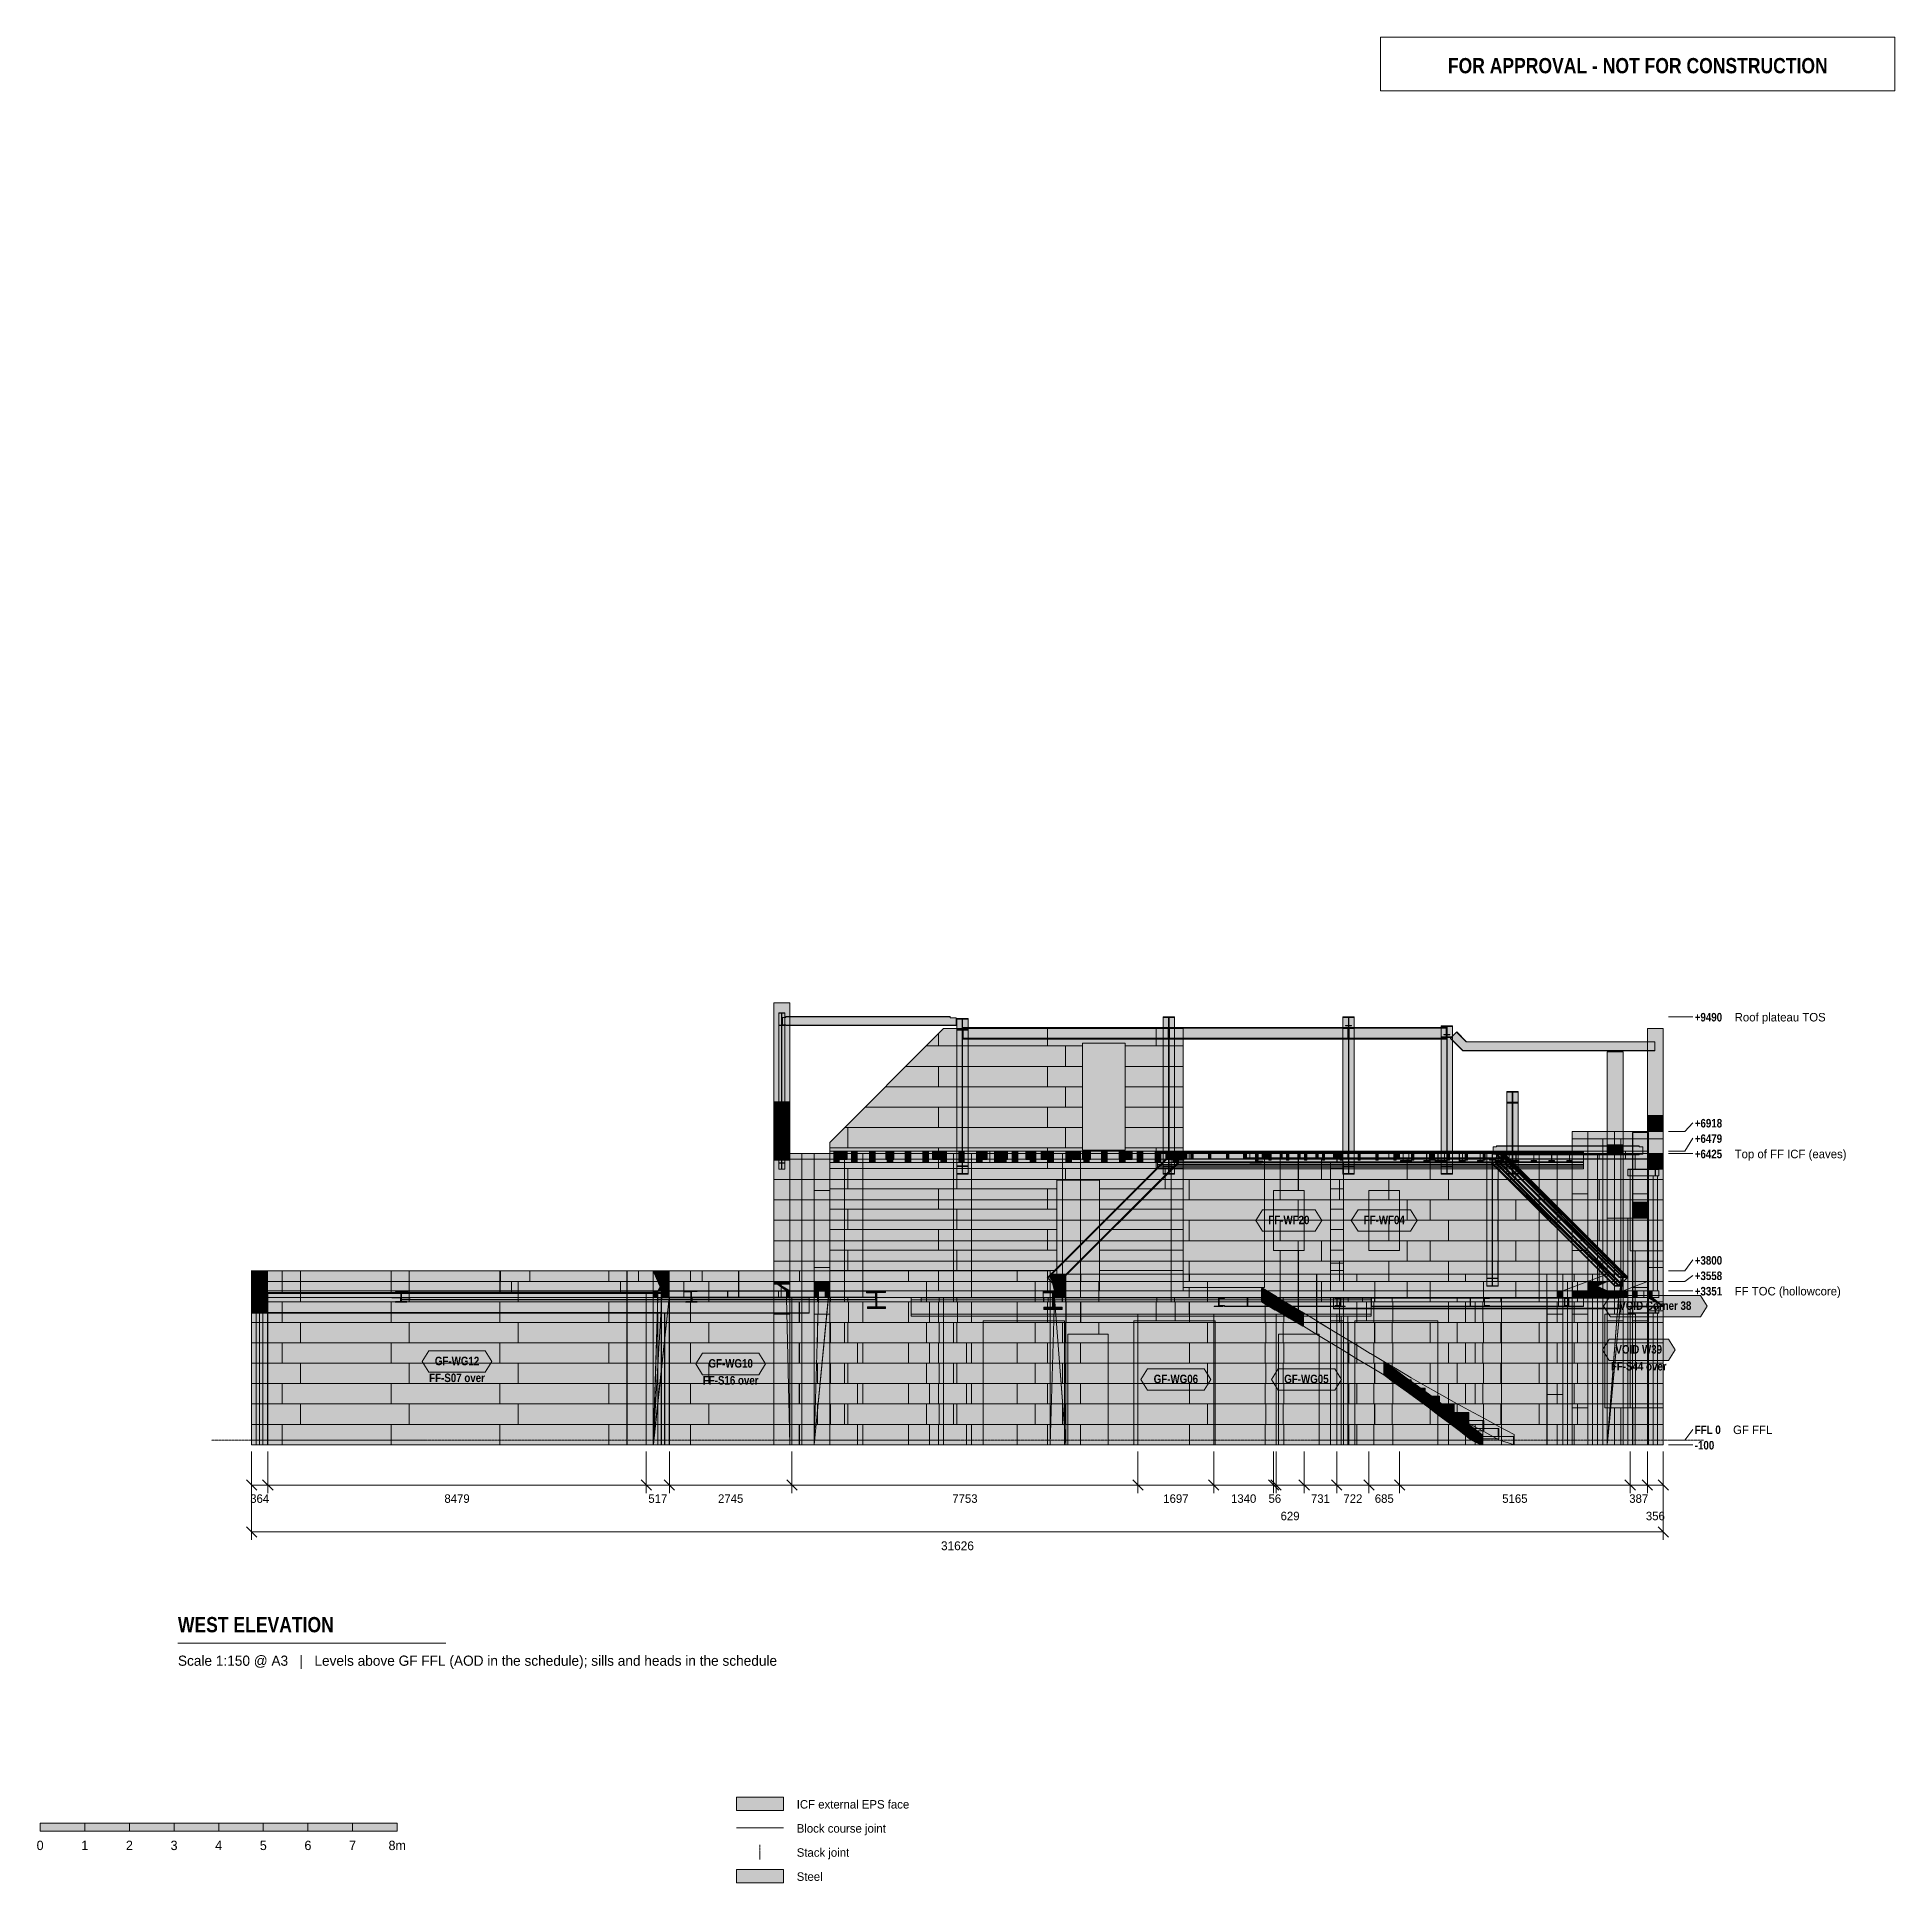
# Model space of a CAD drawing. Header units: millimetres. Extents: x -36395 to 5222, y -9916 to 31439.
import ezdxf
from ezdxf.enums import TextEntityAlignment as Align

# ---------------------------------------------------------------- set-up
doc = ezdxf.new("R2010")
doc.units = ezdxf.units.MM
doc.linetypes.add('DASHED', pattern=[1.524, 1.27, -0.254])
for name, color, linetype in [('FILL-C_8B9DC1', 7, 'Continuous'), ('FILL-C_91A3C9', 7, 'Continuous'), ('FILL-C_94A7CD', 7, 'Continuous'), ('FILL-C_95A8CE', 7, 'Continuous'), ('FILL-C_9CB0D8', 7, 'Continuous'), ('FILL-C_9EB2DB', 7, 'Continuous'), ('FILL-C_A6D0D0', 7, 'Continuous'), ('FILL-C_ABD6D6', 7, 'Continuous'), ('FILL-C_BFAC87', 7, 'Continuous'), ('FILL-C_C0AD88', 7, 'Continuous'), ('FILL-C_C1AE89', 7, 'Continuous'), ('FILL-C_C2AF8A', 7, 'Continuous'), ('FILL-C_C2B08A', 7, 'Continuous'), ('FILL-C_C3B08A', 7, 'Continuous'), ('FILL-C_C3B18B', 7, 'Continuous'), ('FILL-C_C4B18B', 7, 'Continuous'), ('FILL-C_C5B28C', 7, 'Continuous'), ('FILL-C_C6B38C', 7, 'Continuous'), ('FILL-C_C6B38D', 7, 'Continuous'), ('FILL-C_C7B48D', 7, 'Continuous'), ('FILL-C_C8B48E', 7, 'Continuous'), ('FILL-C_C8B58E', 7, 'Continuous'), ('FILL-C_C9B58E', 7, 'Continuous'), ('FILL-C_CAB68F', 7, 'Continuous'), ('FILL-C_CBB790', 7, 'Continuous'), ('FILL-C_CCB991', 7, 'Continuous'), ('FILL-C_CDB991', 7, 'Continuous'), ('FILL-C_CEBA92', 7, 'Continuous'), ('FILL-C_CFBB93', 7, 'Continuous'), ('FILL-C_D1BC94', 7, 'Continuous'), ('FILL-C_DEC89D', 7, 'Continuous'), ('FILL-EPS', 7, 'Continuous'), ('FILL-INK', 7, 'Continuous'), ('FILL-LIGHT', 7, 'Continuous'), ('FILL-TIMBER', 7, 'Continuous'), ('FILL-WHITE', 7, 'Continuous'), ('LINE-C_2E8C94', 7, 'Continuous'), ('LINE-C_337880', 7, 'Continuous'), ('LINE-INK', 7, 'Continuous'), ('LINE-RED', 7, 'Continuous'), ('LINE-STEEL', 7, 'Continuous'), ('LINE-STEEL-DASH', 7, 'DASHED'), ('LINE-TEAL_DK', 7, 'Continuous'), ('LINE-TEAL_DK-DASH', 7, 'DASHED'), ('LINE-TIMBER_DK', 7, 'Continuous'), ('TEXT-C_9E1A1A', 7, 'Continuous'), ('TEXT-INK', 7, 'Continuous'), ('TEXT-RED', 7, 'Continuous'), ('TEXT-STEEL', 7, 'Continuous'), ('TEXT-STEEL_GREY', 7, 'Continuous'), ('TEXT-TEAL_DK', 7, 'Continuous')]:
    doc.layers.add(name, color=color, linetype=linetype)
doc.styles.add('OpenSansCondensed-Bold', font='OpenSansCondensed-Bold.ttf')

msp = doc.modelspace()

# ---------------------------------------------------------------- texts
at = {"layer": 'TEXT-C_9E1A1A', "style": 'OpenSansCondensed-Bold'}
for s, p in [('FF-S44 over', (-515, 1565)), ('FF-S07 over', (-26988, 1305)), ('FF-S16 over', (-20858, 1250))]:
    msp.add_text(s, height=190.5, dxfattribs=at).set_placement(p, align=Align.CENTER)
at = {"layer": 'TEXT-INK'}
for s, height, p in [('364', 190.5, (-31409, -1401)), ('8479', 190.5, (-26988, -1401)), ('517', 190.5, (-22490, -1401)), ('2745', 190.5, (-20858, -1401)), ('7753', 190.5, (-15610, -1401)), ('1697', 190.5, (-10884, -1401)), ('1340', 190.5, (-9366, -1401)), ('56', 190.5, (-8668, -1401)), ('731', 190.5, (-7646, -1401)), ('722', 190.5, (-6919, -1401)), ('685', 190.5, (-6216, -1401)), ('5165', 190.5, (-3290, -1401)), ('387', 190.5, (-515, -1401)), ('629', 190.5, (-8326, -1791)), ('356', 190.5, (-143, -1791)), ('31626', 198.1, (-15778, -2462)), ('0', 210, (-36328, -9181)), ('1', 210, (-35328, -9181)), ('2', 210, (-34328, -9181)), ('3', 210, (-33328, -9181)), ('4', 210, (-32328, -9181)), ('5', 210, (-31328, -9181)), ('6', 210, (-30328, -9181)), ('7', 210, (-29328, -9181)), ('8m', 209.5, (-28328, -9181))]:
    msp.add_text(s, height=height, dxfattribs=at).set_placement(p, align=Align.CENTER)
at = {"layer": 'TEXT-INK', "style": 'OpenSansCondensed-Bold'}
msp.add_text('WEST ELEVATION', height=342.9, dxfattribs=at).set_placement((-33241, -4302))
at = {"layer": 'TEXT-INK'}
for s, p in [('ICF external EPS face', (-19378, -8251)), ('Block course joint', (-19378, -8791)), ('Stack joint', (-19378, -9331)), ('Steel', (-19378, -9871))]:
    msp.add_text(s, height=190.5, dxfattribs=at).set_placement(p)
at = {"layer": 'TEXT-RED', "style": 'OpenSansCondensed-Bold'}
msp.add_text('FOR APPROVAL - NOT FOR CONSTRUCTION', height=342.9, dxfattribs=at).set_placement((-537, 30629), align=Align.CENTER)
at = {"layer": 'TEXT-STEEL', "style": 'OpenSansCondensed-Bold'}
for s, p in [('+9490', (740, 9385)), ('+6918', (740, 7010)), ('+6479', (740, 6665)), ('+6425', (740, 6320)), ('+3800', (740, 3936)), ('+3558', (740, 3591)), ('+3351', (740, 3246)), ('FFL 0', (740, 140)), ('-100', (740, -205))]:
    msp.add_text(s, height=190.5, dxfattribs=at).set_placement(p)
at = {"layer": 'TEXT-STEEL'}
for s, p in [('Roof plateau TOS', (1634, 9385)), ('Top of FF ICF (eaves)', (1634, 6320)), ('FF TOC (hollowcore)', (1634, 3246)), ('GF FFL', (1598, 140))]:
    msp.add_text(s, height=190.5, dxfattribs=at).set_placement(p)
at = {"layer": 'TEXT-STEEL_GREY'}
msp.add_text('Scale 1:150 @ A3   |   Levels above GF FFL (AOD in the schedule); sills and heads in the schedule', height=228.6, dxfattribs=at).set_placement((-33241, -5052))
at = {"layer": 'TEXT-TEAL_DK', "style": 'OpenSansCondensed-Bold'}
for s, p in [('FF-WF20', (-8353, 4842)), ('FF-WF04', (-6216, 4842)), ('VOID Corner 38', (-143, 2923)), ('VOID W39', (-515, 1943)), ('GF-WG12', (-26988, 1682)), ('GF-WG10', (-20858, 1628)), ('GF-WG06', (-10884, 1280)), ('GF-WG05', (-7960, 1280))]:
    msp.add_text(s, height=190.5, dxfattribs=at).set_placement(p, align=Align.CENTER)

# ---------------------------------------------------------------- hatches: boundary and pattern name
at = {"layer": 'FILL-C_8B9DC1', "true_color": 0x8b9dc1}
h = msp.add_hatch(color=256, dxfattribs=at)
h.dxf.hatch_style = 1
h.paths.add_polyline_path([(-3680, 6462), (-867, 3649), (-3767, 6462)])
h = msp.add_hatch(color=256, dxfattribs=at)
h.dxf.hatch_style = 1
h.paths.add_polyline_path([(-3767, 6462), (-867, 3649), (-954, 3649)])
h = msp.add_hatch(color=256, dxfattribs=at)
h.dxf.hatch_style = 1
h.paths.add_polyline_path([(-3763, 6479), (-3763, 6479), (-3582, 6479), (-766, 3663), (-947, 3663), (-3763, 6479), (-3763, 6479)])
h = msp.add_hatch(color=256, dxfattribs=at)
h.dxf.hatch_style = 1
h.paths.add_polyline_path([(-3586, 6462), (-773, 3649), (-3673, 6462)])
h = msp.add_hatch(color=256, dxfattribs=at)
h.dxf.hatch_style = 1
h.paths.add_polyline_path([(-3673, 6462), (-773, 3649), (-860, 3649)])
h = msp.add_hatch(color=256, dxfattribs=at)
h.dxf.hatch_style = 1
h.paths.add_polyline_path([(-3822, 6219), (-3640, 6219), (-872, 3451)])
h = msp.add_hatch(color=256, dxfattribs=at)
h.dxf.hatch_style = 1
h.paths.add_polyline_path([(-3822, 6219), (-872, 3451), (-1054, 3451)])
h = msp.add_hatch(color=256, dxfattribs=at)
h.dxf.hatch_style = 1
h.paths.add_polyline_path([(-960, 3465), (-3818, 6236), (-3731, 6236)])
h = msp.add_hatch(color=256, dxfattribs=at)
h.dxf.hatch_style = 1
h.paths.add_polyline_path([(-3818, 6236), (-960, 3465), (-1047, 3465)])
h = msp.add_hatch(color=256, dxfattribs=at)
h.dxf.hatch_style = 1
h.paths.add_polyline_path([(-3723, 6236), (-3637, 6236), (-865, 3465), (-865, 3465), (-865, 3465), (-952, 3465), (-3723, 6236)])
at = {"layer": 'FILL-C_91A3C9', "true_color": 0x91a3c9}
h = msp.add_hatch(color=256, dxfattribs=at)
h.dxf.hatch_style = 1
h.paths.add_polyline_path([(-1054, 3451), (-961, 3465), (-961, 3465), (-960, 3465), (-960, 3465), (-960, 3465), (-865, 3465), (-872, 3451), (-872, 3451)])
h = msp.add_hatch(color=256, dxfattribs=at)
h.dxf.hatch_style = 1
h.paths.add_polyline_path([(-1047, 3465), (-960, 3465), (-1054, 3451)])
h = msp.add_hatch(color=256, dxfattribs=at)
h.dxf.hatch_style = 1
h.paths.add_polyline_path([(-960, 3465), (-867, 3649), (-954, 3649), (-947, 3663), (-766, 3663), (-773, 3649), (-860, 3649), (-952, 3465)])
h = msp.add_hatch(color=256, dxfattribs=at)
h.dxf.hatch_style = 1
h.paths.add_polyline_path([(-871, 3450), (-871, 3450), (-871, 3450)])
h = msp.add_hatch(color=256, dxfattribs=at)
h.dxf.hatch_style = 1
h.paths.add_polyline_path([(-766, 3663), (-765, 3663), (-765, 3663), (-765, 3663), (-765, 3663)])
at = {"layer": 'FILL-C_94A7CD', "true_color": 0x94a7cd}
h = msp.add_hatch(color=256, dxfattribs=at)
h.dxf.hatch_style = 1
h.paths.add_polyline_path([(-3767, 6462), (-3763, 6479), (-3765, 6479), (-3765, 6479), (-3763, 6479), (-3763, 6479), (-3763, 6479), (-3763, 6479), (-3673, 6479), (-3582, 6479), (-3582, 6479), (-3582, 6479), (-3586, 6462), (-3585, 6462), (-3586, 6462), (-3586, 6462), (-3673, 6462), (-3673, 6462), (-3673, 6462), (-3715, 6470), (-3715, 6469), (-3680, 6462), (-3680, 6462)])
h = msp.add_hatch(color=256, dxfattribs=at)
h.dxf.hatch_style = 1
h.paths.add_polyline_path([(-3763, 6479), (-3680, 6463), (-3673, 6462), (-3673, 6462), (-3723, 6236), (-3723, 6236), (-3723, 6236), (-3731, 6236), (-3680, 6462)])
h = msp.add_hatch(color=256, dxfattribs=at)
h.dxf.hatch_style = 1
h.paths.add_polyline_path([(-3723, 6236), (-3731, 6236), (-3680, 6460), (-3680, 6462), (-3680, 6462), (-3673, 6462)])
h = msp.add_hatch(color=256, dxfattribs=at)
h.dxf.hatch_style = 1
h.paths.add_polyline_path([(-3818, 6236), (-3818, 6236), (-3818, 6236), (-3731, 6236), (-3731, 6236), (-3731, 6236), (-3637, 6236), (-3637, 6236), (-3637, 6236), (-3639, 6224), (-3640, 6219), (-3639, 6219), (-3640, 6219), (-3640, 6219), (-3640, 6219), (-3731, 6219), (-3822, 6219), (-3818, 6236), (-3818, 6236)])
at = {"layer": 'FILL-C_95A8CE', "true_color": 0x95a8ce}
h = msp.add_hatch(color=256, dxfattribs=at)
h.dxf.hatch_style = 1
h.paths.add_polyline_path([(-19780, 6216), (-19780, 9579), (-19646, 9579), (-19646, 6216)])
h = msp.add_hatch(color=256, dxfattribs=at)
h.dxf.hatch_style = 1
h.paths.add_polyline_path([(-19780, 6572), (-19780, 9579), (-19646, 9579), (-19646, 6572)])
h = msp.add_hatch(color=256, dxfattribs=at)
h.dxf.hatch_style = 1
h.paths.add_polyline_path([(-19780, 9568), (-19716, 9568), (-19716, 6211), (-19780, 6211)])
h = msp.add_hatch(color=256, dxfattribs=at)
h.dxf.hatch_style = 1
h.paths.add_polyline_path([(-19780, 6567), (-19780, 6567), (-19780, 9568), (-19716, 9568), (-19716, 9568), (-19716, 6567)])
h = msp.add_hatch(color=256, dxfattribs=at)
h.dxf.hatch_style = 1
h.paths.add_polyline_path([(-19780, 9303), (-19716, 9303), (-19716, 6078), (-19716, 6078), (-19780, 6078), (-19780, 9303)])
h = msp.add_hatch(color=256, dxfattribs=at)
h.dxf.hatch_style = 1
h.paths.add_polyline_path([(-19780, 9303), (-19716, 9303), (-19716, 6434), (-19780, 6434)])
h = msp.add_hatch(color=256, dxfattribs=at)
h.dxf.hatch_style = 1
h.paths.add_polyline_path([(-19780, 9292), (-19646, 9292), (-19646, 6073), (-19780, 6073)])
h = msp.add_hatch(color=256, dxfattribs=at)
h.dxf.hatch_style = 1
h.paths.add_polyline_path([(-19780, 9292), (-19646, 9292), (-19646, 6429), (-19646, 6429), (-19780, 6429), (-19780, 9292)])
h = msp.add_hatch(color=256, dxfattribs=at)
h.dxf.hatch_style = 1
h.paths.add_polyline_path([(-19710, 9568), (-19646, 9568), (-19646, 6211), (-19710, 6211)])
h = msp.add_hatch(color=256, dxfattribs=at)
h.dxf.hatch_style = 1
h.paths.add_polyline_path([(-19710, 6567), (-19710, 6567), (-19710, 9568), (-19646, 9568), (-19646, 9568), (-19646, 6567)])
h = msp.add_hatch(color=256, dxfattribs=at)
h.dxf.hatch_style = 1
h.paths.add_polyline_path([(-19710, 9303), (-19646, 9303), (-19646, 6078), (-19646, 6078), (-19710, 6078), (-19710, 9303)])
h = msp.add_hatch(color=256, dxfattribs=at)
h.dxf.hatch_style = 1
h.paths.add_polyline_path([(-19710, 9303), (-19646, 9303), (-19646, 6434), (-19710, 6434)])
h = msp.add_hatch(color=256, dxfattribs=at)
h.dxf.hatch_style = 1
h.paths.add_polyline_path([(-15794, 9452), (-15794, 9452), (-15794, 9452), (-15538, 9452), (-15538, 6149), (-15538, 6149), (-15538, 6149), (-15538, 6149), (-15794, 6149), (-15794, 9452)])
h = msp.add_hatch(color=256, dxfattribs=at)
h.dxf.hatch_style = 1
h.paths.add_polyline_path([(-15794, 6149), (-15794, 6149), (-15794, 6149), (-15794, 9452), (-15538, 9452), (-15538, 9452), (-15538, 9452), (-15538, 9452), (-15538, 6149), (-15794, 6149)])
h = msp.add_hatch(color=256, dxfattribs=at)
h.dxf.hatch_style = 1
h.paths.add_polyline_path([(-15794, 6137), (-15794, 6137), (-15794, 9435), (-15671, 9435), (-15671, 9435), (-15671, 6137)])
h = msp.add_hatch(color=256, dxfattribs=at)
h.dxf.hatch_style = 1
h.paths.add_polyline_path([(-15794, 9435), (-15671, 9435), (-15671, 6137), (-15671, 6137), (-15794, 6137), (-15794, 9435)])
h = msp.add_hatch(color=256, dxfattribs=at)
h.dxf.hatch_style = 1
h.paths.add_polyline_path([(-15794, 9209), (-15671, 9209), (-15671, 5977), (-15671, 5977), (-15794, 5977), (-15794, 9209)])
h = msp.add_hatch(color=256, dxfattribs=at)
h.dxf.hatch_style = 1
h.paths.add_polyline_path([(-15794, 5977), (-15794, 5977), (-15794, 9209), (-15671, 9209), (-15671, 9209), (-15671, 5977)])
h = msp.add_hatch(color=256, dxfattribs=at)
h.dxf.hatch_style = 1
h.paths.add_polyline_path([(-15794, 5965), (-15794, 5965), (-15794, 5965), (-15794, 9192), (-15538, 9192), (-15538, 9192), (-15538, 9192), (-15538, 9192), (-15538, 5965), (-15794, 5965)])
h = msp.add_hatch(color=256, dxfattribs=at)
h.dxf.hatch_style = 1
h.paths.add_polyline_path([(-15794, 9192), (-15794, 9192), (-15794, 9192), (-15794, 9192), (-15538, 9192), (-15538, 5965), (-15538, 5965), (-15538, 5965), (-15538, 5965), (-15794, 5965)])
h = msp.add_hatch(color=256, dxfattribs=at)
h.dxf.hatch_style = 1
h.paths.add_polyline_path([(-15661, 6137), (-15661, 6137), (-15661, 9435), (-15538, 9435), (-15538, 9435), (-15538, 6137)])
h = msp.add_hatch(color=256, dxfattribs=at)
h.dxf.hatch_style = 1
h.paths.add_polyline_path([(-15661, 9435), (-15538, 9435), (-15538, 6137), (-15538, 6137), (-15661, 6137), (-15661, 9435)])
h = msp.add_hatch(color=256, dxfattribs=at)
h.dxf.hatch_style = 1
h.paths.add_polyline_path([(-15661, 9209), (-15538, 9209), (-15538, 5977), (-15538, 5977), (-15661, 5977), (-15661, 9209)])
h = msp.add_hatch(color=256, dxfattribs=at)
h.dxf.hatch_style = 1
h.paths.add_polyline_path([(-15661, 5977), (-15661, 5977), (-15661, 9209), (-15538, 9209), (-15538, 9209), (-15538, 5977)])
h = msp.add_hatch(color=256, dxfattribs=at)
h.dxf.hatch_style = 1
h.paths.add_polyline_path([(-11169, 6149), (-11169, 6149), (-11169, 9490), (-10913, 9490), (-10913, 9490), (-10913, 6149)])
h = msp.add_hatch(color=256, dxfattribs=at)
h.dxf.hatch_style = 1
h.paths.add_polyline_path([(-11169, 6149), (-11169, 6149), (-11169, 9490), (-10913, 9490), (-10913, 9490), (-10913, 6149)])
h = msp.add_hatch(color=256, dxfattribs=at)
h.dxf.hatch_style = 1
h.paths.add_polyline_path([(-11169, 6137), (-11169, 6137), (-11169, 9473), (-11046, 9473), (-11046, 9473), (-11046, 6137)])
h = msp.add_hatch(color=256, dxfattribs=at)
h.dxf.hatch_style = 1
h.paths.add_polyline_path([(-11169, 6137), (-11169, 6137), (-11169, 9473), (-11046, 9473), (-11046, 9473), (-11046, 6137)])
h = msp.add_hatch(color=256, dxfattribs=at)
h.dxf.hatch_style = 1
h.paths.add_polyline_path([(-11169, 5977), (-11169, 5977), (-11169, 5977), (-11169, 9247), (-11046, 9247), (-11046, 9247), (-11046, 9247), (-11046, 9247), (-11046, 5977), (-11169, 5977)])
h = msp.add_hatch(color=256, dxfattribs=at)
h.dxf.hatch_style = 1
h.paths.add_polyline_path([(-11169, 5977), (-11169, 5977), (-11169, 5977), (-11169, 9247), (-11046, 9247), (-11046, 9247), (-11046, 9247), (-11046, 9247), (-11046, 5977), (-11169, 5977)])
h = msp.add_hatch(color=256, dxfattribs=at)
h.dxf.hatch_style = 1
h.paths.add_polyline_path([(-11169, 5965), (-11169, 9230), (-10913, 9230), (-10913, 5965)])
h = msp.add_hatch(color=256, dxfattribs=at)
h.dxf.hatch_style = 1
h.paths.add_polyline_path([(-11169, 9230), (-10913, 9230), (-10913, 5965), (-11169, 5965)])
h = msp.add_hatch(color=256, dxfattribs=at)
h.dxf.hatch_style = 1
h.paths.add_polyline_path([(-11036, 6137), (-11036, 6137), (-11036, 9473), (-10913, 9473), (-10913, 9473), (-10913, 6137)])
h = msp.add_hatch(color=256, dxfattribs=at)
h.dxf.hatch_style = 1
h.paths.add_polyline_path([(-11036, 6137), (-11036, 6137), (-11036, 9473), (-10913, 9473), (-10913, 9473), (-10913, 6137)])
h = msp.add_hatch(color=256, dxfattribs=at)
h.dxf.hatch_style = 1
h.paths.add_polyline_path([(-11036, 5977), (-11036, 5977), (-11036, 5977), (-11036, 9247), (-10913, 9247), (-10913, 9247), (-10913, 9247), (-10913, 9247), (-10913, 5977), (-11036, 5977)])
h = msp.add_hatch(color=256, dxfattribs=at)
h.dxf.hatch_style = 1
h.paths.add_polyline_path([(-11036, 5977), (-11036, 5977), (-11036, 5977), (-11036, 9247), (-10913, 9247), (-10913, 9247), (-10913, 9247), (-10913, 9247), (-10913, 5977), (-11036, 5977)])
h = msp.add_hatch(color=256, dxfattribs=at)
h.dxf.hatch_style = 1
h.paths.add_polyline_path([(-7143, 6149), (-7143, 6149), (-7143, 9490), (-6887, 9490), (-6887, 9490), (-6887, 6149)])
h = msp.add_hatch(color=256, dxfattribs=at)
h.dxf.hatch_style = 1
h.paths.add_polyline_path([(-7143, 6149), (-7143, 6149), (-7143, 9490), (-6887, 9490), (-6887, 9490), (-6887, 6149)])
h = msp.add_hatch(color=256, dxfattribs=at)
h.dxf.hatch_style = 1
h.paths.add_polyline_path([(-7143, 6137), (-7143, 6137), (-7143, 9473), (-7020, 9473), (-7020, 9473), (-7020, 6137)])
h = msp.add_hatch(color=256, dxfattribs=at)
h.dxf.hatch_style = 1
h.paths.add_polyline_path([(-7143, 6137), (-7143, 6137), (-7143, 9473), (-7020, 9473), (-7020, 9473), (-7020, 6137)])
h = msp.add_hatch(color=256, dxfattribs=at)
h.dxf.hatch_style = 1
h.paths.add_polyline_path([(-7143, 5977), (-7143, 9247), (-7020, 9247), (-7020, 5977)])
h = msp.add_hatch(color=256, dxfattribs=at)
h.dxf.hatch_style = 1
h.paths.add_polyline_path([(-7143, 5977), (-7143, 9247), (-7020, 9247), (-7020, 5977)])
h = msp.add_hatch(color=256, dxfattribs=at)
h.dxf.hatch_style = 1
h.paths.add_polyline_path([(-7143, 5965), (-7143, 5965), (-7143, 5965), (-7143, 9230), (-6887, 9230), (-6887, 5965), (-7143, 5965)])
h = msp.add_hatch(color=256, dxfattribs=at)
h.dxf.hatch_style = 1
h.paths.add_polyline_path([(-7143, 9230), (-6887, 9230), (-6887, 5965), (-6887, 5965), (-6887, 5965), (-6887, 5965), (-7143, 5965)])
h = msp.add_hatch(color=256, dxfattribs=at)
h.dxf.hatch_style = 1
h.paths.add_polyline_path([(-7010, 6137), (-7010, 6137), (-7010, 9473), (-6887, 9473), (-6887, 9473), (-6887, 6137)])
h = msp.add_hatch(color=256, dxfattribs=at)
h.dxf.hatch_style = 1
h.paths.add_polyline_path([(-7010, 6137), (-7010, 6137), (-7010, 9473), (-6887, 9473), (-6887, 9473), (-6887, 6137)])
h = msp.add_hatch(color=256, dxfattribs=at)
h.dxf.hatch_style = 1
h.paths.add_polyline_path([(-7010, 5977), (-7010, 9247), (-6887, 9247), (-6887, 5977)])
h = msp.add_hatch(color=256, dxfattribs=at)
h.dxf.hatch_style = 1
h.paths.add_polyline_path([(-7010, 5977), (-7010, 9247), (-6887, 9247), (-6887, 5977)])
h = msp.add_hatch(color=256, dxfattribs=at)
h.dxf.hatch_style = 1
h.paths.add_polyline_path([(-4940, 6149), (-4940, 9286), (-4684, 9286), (-4684, 6149)])
h = msp.add_hatch(color=256, dxfattribs=at)
h.dxf.hatch_style = 1
h.paths.add_polyline_path([(-4940, 9286), (-4684, 9286), (-4684, 6149), (-4940, 6149)])
h = msp.add_hatch(color=256, dxfattribs=at)
h.dxf.hatch_style = 1
h.paths.add_polyline_path([(-4940, 6137), (-4940, 6137), (-4940, 9269), (-4817, 9269), (-4817, 9269), (-4817, 6137)])
h = msp.add_hatch(color=256, dxfattribs=at)
h.dxf.hatch_style = 1
h.paths.add_polyline_path([(-4940, 6137), (-4940, 6137), (-4940, 9269), (-4817, 9269), (-4817, 9269), (-4817, 6137)])
h = msp.add_hatch(color=256, dxfattribs=at)
h.dxf.hatch_style = 1
h.paths.add_polyline_path([(-4807, 6137), (-4807, 6137), (-4807, 9269), (-4684, 9269), (-4684, 9269), (-4684, 6137)])
h = msp.add_hatch(color=256, dxfattribs=at)
h.dxf.hatch_style = 1
h.paths.add_polyline_path([(-4807, 6137), (-4807, 6137), (-4807, 9269), (-4684, 9269), (-4684, 9269), (-4684, 6137)])
h = msp.add_hatch(color=256, dxfattribs=at)
h.dxf.hatch_style = 1
h.paths.add_polyline_path([(-4940, 5977), (-4940, 5977), (-4940, 9043), (-4817, 9043), (-4817, 9043), (-4817, 5977)])
h = msp.add_hatch(color=256, dxfattribs=at)
h.dxf.hatch_style = 1
h.paths.add_polyline_path([(-4940, 9043), (-4817, 9043), (-4817, 5977), (-4817, 5977), (-4940, 5977), (-4940, 9043)])
h = msp.add_hatch(color=256, dxfattribs=at)
h.dxf.hatch_style = 1
h.paths.add_polyline_path([(-4940, 9026), (-4940, 9026), (-4940, 9026), (-4684, 9026), (-4684, 5965), (-4684, 5965), (-4684, 5965), (-4684, 5965), (-4940, 5965), (-4940, 9026)])
h = msp.add_hatch(color=256, dxfattribs=at)
h.dxf.hatch_style = 1
h.paths.add_polyline_path([(-4940, 9026), (-4940, 9026), (-4940, 9026), (-4684, 9026), (-4684, 5965), (-4684, 5965), (-4684, 5965), (-4684, 5965), (-4940, 5965), (-4940, 9026)])
h = msp.add_hatch(color=256, dxfattribs=at)
h.dxf.hatch_style = 1
h.paths.add_polyline_path([(-4807, 5977), (-4807, 5977), (-4807, 9043), (-4684, 9043), (-4684, 9043), (-4684, 5977)])
h = msp.add_hatch(color=256, dxfattribs=at)
h.dxf.hatch_style = 1
h.paths.add_polyline_path([(-4807, 9043), (-4684, 9043), (-4684, 5977), (-4684, 5977), (-4807, 5977), (-4807, 9043)])
h = msp.add_hatch(color=256, dxfattribs=at)
h.dxf.hatch_style = 1
h.paths.add_polyline_path([(-3470, 6149), (-3470, 7816), (-3214, 7816), (-3214, 6149)])
h = msp.add_hatch(color=256, dxfattribs=at)
h.dxf.hatch_style = 1
h.paths.add_polyline_path([(-3470, 6149), (-3470, 7816), (-3214, 7816), (-3214, 6149)])
h = msp.add_hatch(color=256, dxfattribs=at)
h.dxf.hatch_style = 1
h.paths.add_polyline_path([(-3470, 6137), (-3470, 7799), (-3347, 7799), (-3347, 6137)])
h = msp.add_hatch(color=256, dxfattribs=at)
h.dxf.hatch_style = 1
h.paths.add_polyline_path([(-3470, 6137), (-3470, 7799), (-3347, 7799), (-3347, 6137)])
h = msp.add_hatch(color=256, dxfattribs=at)
h.dxf.hatch_style = 1
h.paths.add_polyline_path([(-3470, 7573), (-3347, 7573), (-3347, 5977), (-3347, 5977), (-3470, 5977), (-3470, 7573)])
h = msp.add_hatch(color=256, dxfattribs=at)
h.dxf.hatch_style = 1
h.paths.add_polyline_path([(-3470, 7573), (-3347, 7573), (-3347, 5977), (-3347, 5977), (-3470, 5977), (-3470, 7573)])
h = msp.add_hatch(color=256, dxfattribs=at)
h.dxf.hatch_style = 1
h.paths.add_polyline_path([(-3470, 5965), (-3470, 7556), (-3214, 7556), (-3214, 5965)])
h = msp.add_hatch(color=256, dxfattribs=at)
h.dxf.hatch_style = 1
h.paths.add_polyline_path([(-3470, 7556), (-3214, 7556), (-3214, 5965), (-3470, 5965)])
h = msp.add_hatch(color=256, dxfattribs=at)
h.dxf.hatch_style = 1
h.paths.add_polyline_path([(-3337, 6137), (-3337, 7799), (-3214, 7799), (-3214, 6137)])
h = msp.add_hatch(color=256, dxfattribs=at)
h.dxf.hatch_style = 1
h.paths.add_polyline_path([(-3337, 6137), (-3337, 7799), (-3214, 7799), (-3214, 6137)])
h = msp.add_hatch(color=256, dxfattribs=at)
h.dxf.hatch_style = 1
h.paths.add_polyline_path([(-3337, 7573), (-3214, 7573), (-3214, 5977), (-3214, 5977), (-3337, 5977), (-3337, 7573)])
h = msp.add_hatch(color=256, dxfattribs=at)
h.dxf.hatch_style = 1
h.paths.add_polyline_path([(-3337, 7573), (-3214, 7573), (-3214, 5977), (-3214, 5977), (-3337, 5977), (-3337, 7573)])
h = msp.add_hatch(color=256, dxfattribs=at)
h.dxf.hatch_style = 1
h.paths.add_polyline_path([(-19781, 6429), (-19781, 6429), (-19780, 6429), (-19781, 6429)])
h = msp.add_hatch(color=256, dxfattribs=at)
h.dxf.hatch_style = 1
h.paths.add_polyline_path([(-19780, 6429), (-19780, 6434), (-19716, 6434), (-19716, 6567), (-19780, 6567), (-19780, 6572), (-19780, 6573), (-19780, 6572), (-19646, 6572), (-19646, 6572), (-19646, 6567), (-19710, 6567), (-19710, 6434), (-19646, 6434), (-19646, 6429), (-19780, 6429), (-19780, 6429)])
h = msp.add_hatch(color=256, dxfattribs=at)
h.dxf.hatch_style = 1
h.paths.add_polyline_path([(-4529, 6462), (-4448, 6478), (-4448, 6478), (-4624, 6462), (-4624, 6479), (-4442, 6479), (-4442, 6479), (-4442, 6462)])
h = msp.add_hatch(color=256, dxfattribs=at)
h.dxf.hatch_style = 1
h.paths.add_polyline_path([(-4624, 6462), (-4442, 6479), (-4537, 6462)])
h = msp.add_hatch(color=256, dxfattribs=at)
h.dxf.hatch_style = 1
h.paths.add_polyline_path([(-3767, 6462), (-4624, 6462), (-4624, 6479)])
h = msp.add_hatch(color=256, dxfattribs=at)
h.dxf.hatch_style = 1
h.paths.add_polyline_path([(-4624, 6479), (-3763, 6479), (-3767, 6462)])
h = msp.add_hatch(color=256, dxfattribs=at)
h.dxf.hatch_style = 1
h.paths.add_polyline_path([(-4537, 6236), (-4537, 6236), (-4537, 6462), (-4529, 6462), (-4529, 6462), (-4529, 6236)])
h = msp.add_hatch(color=256, dxfattribs=at)
h.dxf.hatch_style = 1
h.paths.add_polyline_path([(-4537, 6462), (-3680, 6462), (-3731, 6236), (-4537, 6236)])
h = msp.add_hatch(color=256, dxfattribs=at)
h.dxf.hatch_style = 1
h.paths.add_polyline_path([(-4529, 6462), (-3673, 6462), (-3723, 6236), (-4529, 6236)])
h = msp.add_hatch(color=256, dxfattribs=at)
h.dxf.hatch_style = 1
h.paths.add_polyline_path([(-4442, 6479), (-3586, 6462), (-4442, 6462)])
h = msp.add_hatch(color=256, dxfattribs=at)
h.dxf.hatch_style = 1
h.paths.add_polyline_path([(-4442, 6479), (-3582, 6479), (-3586, 6462)])
h = msp.add_hatch(color=256, dxfattribs=at)
h.dxf.hatch_style = 1
h.paths.add_polyline_path([(-3921, 6479), (-3665, 6479), (-3665, 3635), (-3665, 3635), (-3921, 3635), (-3921, 6479)])
h = msp.add_hatch(color=256, dxfattribs=at)
h.dxf.hatch_style = 1
h.paths.add_polyline_path([(-3921, 6462), (-3798, 6462), (-3798, 3623), (-3921, 3623)])
h = msp.add_hatch(color=256, dxfattribs=at)
h.dxf.hatch_style = 1
h.paths.add_polyline_path([(-3788, 6462), (-3665, 6462), (-3665, 3623), (-3788, 3623)])
h = msp.add_hatch(color=256, dxfattribs=at)
h.dxf.hatch_style = 1
h.paths.add_polyline_path([(-3767, 6462), (-3763, 6479), (-947, 3663), (-947, 3663), (-954, 3649)])
h = msp.add_hatch(color=256, dxfattribs=at)
h.dxf.hatch_style = 1
h.paths.add_polyline_path([(-3680, 6462), (-3680, 6462), (-3680, 6462), (-3680, 6462), (-867, 3649), (-960, 3465), (-960, 3465), (-960, 3465), (-3731, 6236)])
h = msp.add_hatch(color=256, dxfattribs=at)
h.dxf.hatch_style = 1
h.paths.add_polyline_path([(-3673, 6462), (-3673, 6462), (-3673, 6462), (-860, 3649), (-952, 3465), (-952, 3465), (-952, 3465), (-952, 3465), (-3723, 6236), (-3673, 6462)])
h = msp.add_hatch(color=256, dxfattribs=at)
h.dxf.hatch_style = 1
h.paths.add_polyline_path([(-3586, 6462), (-3582, 6479), (-766, 3663), (-773, 3649)])
h = msp.add_hatch(color=256, dxfattribs=at)
h.dxf.hatch_style = 1
h.paths.add_polyline_path([(-19780, 6073), (-19780, 6078), (-19716, 6078), (-19716, 6211), (-19780, 6211), (-19780, 6216), (-19646, 6216), (-19646, 6216), (-19645, 6217), (-19645, 6217), (-19645, 6217), (-19646, 6216), (-19646, 6211), (-19710, 6211), (-19710, 6078), (-19646, 6078), (-19646, 6073)])
h = msp.add_hatch(color=256, dxfattribs=at)
h.dxf.hatch_style = 1
h.paths.add_polyline_path([(-15794, 5965), (-15794, 5977), (-15671, 5977), (-15671, 6137), (-15794, 6137), (-15794, 6149), (-15538, 6149), (-15538, 6149), (-15538, 6137), (-15661, 6137), (-15661, 5977), (-15538, 5977), (-15538, 5965)])
h = msp.add_hatch(color=256, dxfattribs=at)
h.dxf.hatch_style = 1
h.paths.add_polyline_path([(-15794, 5977), (-15671, 5977), (-15671, 6137), (-15794, 6137), (-15794, 6149), (-15538, 6149), (-15538, 6137), (-15661, 6137), (-15661, 5977), (-15538, 5977), (-15538, 5965), (-15536, 5965), (-15536, 5965), (-15536, 5965), (-15537, 5965), (-15538, 5965), (-15794, 5965)])
h = msp.add_hatch(color=256, dxfattribs=at)
h.dxf.hatch_style = 1
h.paths.add_polyline_path([(-15538, 6149), (-15536, 6149), (-15536, 6149), (-15536, 6149)])
h = msp.add_hatch(color=256, dxfattribs=at)
h.dxf.hatch_style = 1
h.paths.add_polyline_path([(-11171, 6149), (-11170, 6149), (-11169, 6149), (-10913, 6149), (-10913, 6137), (-11036, 6137), (-11036, 5977), (-10913, 5977), (-10913, 5965), (-11169, 5965), (-11169, 5977), (-11046, 5977), (-11046, 6137), (-11169, 6137), (-11169, 6149), (-11171, 6149), (-11171, 6149), (-11171, 6149), (-11171, 6149)])
h = msp.add_hatch(color=256, dxfattribs=at)
h.dxf.hatch_style = 1
h.paths.add_polyline_path([(-11171, 5965), (-11171, 5965), (-11171, 5965), (-11169, 5965), (-11171, 5965), (-11171, 5965)])
h = msp.add_hatch(color=256, dxfattribs=at)
h.dxf.hatch_style = 1
h.paths.add_polyline_path([(-11169, 5965), (-11169, 5977), (-11046, 5977), (-11046, 6137), (-11169, 6137), (-11169, 6149), (-11170, 6149), (-11169, 6149), (-10913, 6149), (-10913, 6137), (-11036, 6137), (-11036, 5977), (-10913, 5977), (-10913, 5965)])
h = msp.add_hatch(color=256, dxfattribs=at)
h.dxf.hatch_style = 1
h.paths.add_polyline_path([(-7145, 6149), (-7144, 6149), (-7143, 6149), (-6887, 6149), (-6887, 6137), (-7010, 6137), (-7010, 5977), (-6887, 5977), (-6887, 5965), (-7143, 5965), (-7143, 5977), (-7020, 5977), (-7020, 6137), (-7143, 6137), (-7143, 6149), (-7145, 6149), (-7145, 6149), (-7145, 6149)])
h = msp.add_hatch(color=256, dxfattribs=at)
h.dxf.hatch_style = 1
h.paths.add_polyline_path([(-7145, 5965), (-7145, 5965), (-7143, 5965), (-7145, 5965), (-7145, 5965)])
h = msp.add_hatch(color=256, dxfattribs=at)
h.dxf.hatch_style = 1
h.paths.add_polyline_path([(-7143, 5965), (-7143, 5977), (-7020, 5977), (-7020, 6137), (-7143, 6137), (-7143, 6149), (-7144, 6149), (-7143, 6149), (-6887, 6149), (-6887, 6137), (-7010, 6137), (-7010, 5977), (-6887, 5977), (-6887, 5965)])
h = msp.add_hatch(color=256, dxfattribs=at)
h.dxf.hatch_style = 1
h.paths.add_polyline_path([(-4942, 5965), (-4942, 5965), (-4940, 5965), (-4942, 5965), (-4942, 5965)])
h = msp.add_hatch(color=256, dxfattribs=at)
h.dxf.hatch_style = 1
h.paths.add_polyline_path([(-4940, 5965), (-4940, 5977), (-4817, 5977), (-4817, 6137), (-4940, 6137), (-4940, 6149), (-4941, 6149), (-4940, 6149), (-4684, 6149), (-4684, 6137), (-4807, 6137), (-4807, 5977), (-4684, 5977), (-4684, 5965)])
h = msp.add_hatch(color=256, dxfattribs=at)
h.dxf.hatch_style = 1
h.paths.add_polyline_path([(-4940, 5965), (-4940, 5977), (-4817, 5977), (-4817, 6137), (-4940, 6137), (-4940, 6149), (-4684, 6149), (-4684, 6137), (-4807, 6137), (-4807, 5977), (-4684, 5977), (-4684, 5965)])
h = msp.add_hatch(color=256, dxfattribs=at)
h.dxf.hatch_style = 1
h.paths.add_polyline_path([(-4684, 6149), (-4682, 6149), (-4682, 6149), (-4682, 6149), (-4682, 6149)])
h = msp.add_hatch(color=256, dxfattribs=at)
h.dxf.hatch_style = 1
h.paths.add_polyline_path([(-4624, 6219), (-4624, 6236), (-4442, 6236), (-4442, 6219)])
h = msp.add_hatch(color=256, dxfattribs=at)
h.dxf.hatch_style = 1
h.paths.add_polyline_path([(-3822, 6219), (-4624, 6219), (-4624, 6236)])
h = msp.add_hatch(color=256, dxfattribs=at)
h.dxf.hatch_style = 1
h.paths.add_polyline_path([(-4624, 6236), (-3818, 6236), (-3822, 6219)])
h = msp.add_hatch(color=256, dxfattribs=at)
h.dxf.hatch_style = 1
h.paths.add_polyline_path([(-4442, 6236), (-3637, 6236), (-3640, 6219), (-3640, 6219), (-4442, 6219)])
h = msp.add_hatch(color=256, dxfattribs=at)
h.dxf.hatch_style = 1
h.paths.add_polyline_path([(-3921, 6236), (-3798, 6236), (-3798, 3463), (-3798, 3463), (-3798, 3463), (-3798, 3463), (-3921, 3463), (-3921, 6236)])
h = msp.add_hatch(color=256, dxfattribs=at)
h.dxf.hatch_style = 1
h.paths.add_polyline_path([(-3921, 3451), (-3921, 3451), (-3921, 6219), (-3665, 6219), (-3665, 6219), (-3665, 3451)])
h = msp.add_hatch(color=256, dxfattribs=at)
h.dxf.hatch_style = 1
h.paths.add_polyline_path([(-1054, 3451), (-3822, 6219), (-3818, 6236)])
h = msp.add_hatch(color=256, dxfattribs=at)
h.dxf.hatch_style = 1
h.paths.add_polyline_path([(-3818, 6236), (-1047, 3465), (-1054, 3451)])
h = msp.add_hatch(color=256, dxfattribs=at)
h.dxf.hatch_style = 1
h.paths.add_polyline_path([(-3788, 6236), (-3665, 6236), (-3665, 3463), (-3665, 3463), (-3665, 3463), (-3665, 3463), (-3788, 3463), (-3788, 6236)])
h = msp.add_hatch(color=256, dxfattribs=at)
h.dxf.hatch_style = 1
h.paths.add_polyline_path([(-3640, 6219), (-3637, 6236), (-872, 3451)])
h = msp.add_hatch(color=256, dxfattribs=at)
h.dxf.hatch_style = 1
h.paths.add_polyline_path([(-3637, 6236), (-865, 3465), (-872, 3451)])
h = msp.add_hatch(color=256, dxfattribs=at)
h.dxf.hatch_style = 1
h.paths.add_polyline_path([(-3470, 5965), (-3470, 5977), (-3347, 5977), (-3347, 6137), (-3470, 6137), (-3470, 6149), (-3214, 6149), (-3214, 6149), (-3214, 6137), (-3337, 6137), (-3337, 5977), (-3214, 5977), (-3214, 5965)])
h = msp.add_hatch(color=256, dxfattribs=at)
h.dxf.hatch_style = 1
h.paths.add_polyline_path([(-3470, 5977), (-3347, 5977), (-3347, 6137), (-3470, 6137), (-3470, 6149), (-3214, 6149), (-3214, 6137), (-3337, 6137), (-3337, 5977), (-3214, 5977), (-3214, 5965), (-3212, 5965), (-3212, 5965), (-3212, 5965), (-3213, 5965), (-3214, 5965), (-3470, 5965)])
h = msp.add_hatch(color=256, dxfattribs=at)
h.dxf.hatch_style = 1
h.paths.add_polyline_path([(-3214, 6149), (-3212, 6149), (-3212, 6149), (-3212, 6149)])
h = msp.add_hatch(color=256, dxfattribs=at)
h.dxf.hatch_style = 1
h.paths.add_polyline_path([(-3923, 3635), (-3922, 3635), (-3921, 3635), (-3665, 3635), (-3665, 3623), (-3788, 3623), (-3788, 3463), (-3665, 3463), (-3665, 3451), (-3921, 3451), (-3921, 3463), (-3798, 3463), (-3798, 3623), (-3921, 3623), (-3921, 3635), (-3923, 3635), (-3923, 3635), (-3923, 3635)])
h = msp.add_hatch(color=256, dxfattribs=at)
h.dxf.hatch_style = 1
h.paths.add_polyline_path([(-4359, 2997), (-4359, 2997), (-4357, 2997), (-4359, 2997)])
h = msp.add_hatch(color=256, dxfattribs=at)
h.dxf.hatch_style = 1
h.paths.add_polyline_path([(-4357, 3200), (-4357, 3200), (-4357, 3200), (-2248, 3200), (-2248, 3189), (-2248, 3189), (-4357, 3189), (-4357, 3200)])
h = msp.add_hatch(color=256, dxfattribs=at)
h.dxf.hatch_style = 1
h.paths.add_polyline_path([(-4357, 2997), (-4357, 3008), (-4288, 3008), (-4288, 3189), (-4357, 3189), (-4357, 3200), (-4213, 3200), (-4213, 3200), (-4213, 3200), (-4213, 3200), (-4213, 3189), (-4282, 3189), (-4282, 3008), (-4213, 3008), (-4213, 3008), (-4213, 3008), (-4213, 3008), (-4213, 2997), (-4357, 2997)])
h = msp.add_hatch(color=256, dxfattribs=at)
h.dxf.hatch_style = 1
h.paths.add_polyline_path([(-4357, 3008), (-4357, 3008), (-4357, 3008), (-2248, 3008), (-2248, 2997), (-2248, 2997), (-4357, 2997), (-4357, 3008)])
h = msp.add_hatch(color=256, dxfattribs=at)
h.dxf.hatch_style = 1
h.paths.add_polyline_path([(-4356, 3200), (-4212, 3189), (-4281, 3189)])
h = msp.add_hatch(color=256, dxfattribs=at)
h.dxf.hatch_style = 1
h.paths.add_polyline_path([(-4287, 3189), (-4356, 3189), (-4356, 3200), (-4212, 3200), (-4212, 3189), (-4348, 3199), (-4348, 3199)])
h = msp.add_hatch(color=256, dxfattribs=at)
h.dxf.hatch_style = 1
h.paths.add_polyline_path([(-4356, 3189), (-4356, 3200), (-2248, 3200), (-2248, 3189)])
h = msp.add_hatch(color=256, dxfattribs=at)
h.dxf.hatch_style = 1
h.paths.add_polyline_path([(-4356, 2997), (-4356, 3008), (-4287, 3008), (-4287, 3189), (-4281, 3189), (-4281, 3008), (-4212, 3008), (-4212, 2997)])
h = msp.add_hatch(color=256, dxfattribs=at)
h.dxf.hatch_style = 1
h.paths.add_polyline_path([(-4356, 2997), (-4356, 3008), (-2248, 3008), (-2248, 2997)])
h = msp.add_hatch(color=256, dxfattribs=at)
h.dxf.hatch_style = 1
h.paths.add_polyline_path([(-4288, 3189), (-4288, 3189), (-2178, 3189), (-2178, 3177), (-2099, 3177), (-2099, 3020), (-2178, 3020), (-2178, 3008), (-2178, 3008), (-4288, 3008)])
h = msp.add_hatch(color=256, dxfattribs=at)
h.dxf.hatch_style = 1
h.paths.add_polyline_path([(-4287, 3189), (-4287, 3189), (-2178, 3189), (-2178, 3177), (-2099, 3177), (-2099, 3020), (-2099, 3020), (-2099, 3020), (-2178, 3020), (-2178, 3008), (-2178, 3008), (-2178, 3008), (-2178, 3008), (-4287, 3008)])
h = msp.add_hatch(color=256, dxfattribs=at)
h.dxf.hatch_style = 1
h.paths.add_polyline_path([(-4282, 3008), (-4282, 3189), (-2173, 3189), (-2173, 3177), (-2093, 3177), (-2093, 3020), (-2173, 3020), (-2173, 3008)])
h = msp.add_hatch(color=256, dxfattribs=at)
h.dxf.hatch_style = 1
h.paths.add_polyline_path([(-4281, 3008), (-4281, 3189), (-2173, 3189), (-2173, 3189), (-2173, 3177), (-2093, 3177), (-2093, 3020), (-2173, 3020), (-2173, 3008)])
h = msp.add_hatch(color=256, dxfattribs=at)
h.dxf.hatch_style = 1
h.paths.add_polyline_path([(-4213, 3189), (-4213, 3200), (-2104, 3200), (-2104, 3189)])
h = msp.add_hatch(color=256, dxfattribs=at)
h.dxf.hatch_style = 1
h.paths.add_polyline_path([(-4213, 2997), (-4213, 3008), (-2104, 3008), (-2104, 2997)])
h = msp.add_hatch(color=256, dxfattribs=at)
h.dxf.hatch_style = 1
h.paths.add_polyline_path([(-4212, 3189), (-4212, 3200), (-2104, 3200), (-2104, 3189)])
h = msp.add_hatch(color=256, dxfattribs=at)
h.dxf.hatch_style = 1
h.paths.add_polyline_path([(-4212, 2997), (-4212, 3008), (-2104, 3008), (-2104, 2997)])
h = msp.add_hatch(color=256, dxfattribs=at)
h.dxf.hatch_style = 1
h.paths.add_polyline_path([(-2249, 3200), (-2249, 3200), (-2248, 3200), (-2249, 3200), (-2249, 3200)])
h = msp.add_hatch(color=256, dxfattribs=at)
h.dxf.hatch_style = 1
h.paths.add_polyline_path([(-2178, 3189), (-2248, 3189), (-2248, 3200)])
h = msp.add_hatch(color=256, dxfattribs=at)
h.dxf.hatch_style = 1
h.paths.add_polyline_path([(-2248, 3200), (-2104, 3200), (-2173, 3189)])
h = msp.add_hatch(color=256, dxfattribs=at)
h.dxf.hatch_style = 1
h.paths.add_polyline_path([(-2248, 3200), (-2173, 3189), (-2178, 3189)])
h = msp.add_hatch(color=256, dxfattribs=at)
h.dxf.hatch_style = 1
h.paths.add_polyline_path([(-2248, 3200), (-2104, 3200), (-2104, 3189), (-2173, 3189), (-2173, 3177), (-2173, 3008), (-2104, 3008), (-2104, 2997), (-2248, 2997), (-2248, 3008), (-2178, 3008), (-2178, 3020), (-2178, 3189), (-2248, 3189)])
h = msp.add_hatch(color=256, dxfattribs=at)
h.dxf.hatch_style = 1
h.paths.add_polyline_path([(-2248, 2997), (-2248, 3008), (-2178, 3008), (-2240, 2998), (-2240, 2997), (-2104, 3008), (-2104, 2997)])
h = msp.add_hatch(color=256, dxfattribs=at)
h.dxf.hatch_style = 1
h.paths.add_polyline_path([(-2248, 2997), (-2178, 3008), (-2173, 3008)])
h = msp.add_hatch(color=256, dxfattribs=at)
h.dxf.hatch_style = 1
h.paths.add_polyline_path([(-2248, 2997), (-2173, 3008), (-2104, 3008)])
h = msp.add_hatch(color=256, dxfattribs=at)
h.dxf.hatch_style = 1
h.paths.add_polyline_path([(-2178, 3008), (-2178, 3177), (-2178, 3177), (-2178, 3189), (-2173, 3189), (-2173, 3020), (-2173, 3020), (-2173, 3008)])
h = msp.add_hatch(color=256, dxfattribs=at)
h.dxf.hatch_style = 1
h.paths.add_polyline_path([(-2173, 3189), (-2104, 3200), (-2104, 3189)])
h = msp.add_hatch(color=256, dxfattribs=at)
h.dxf.hatch_style = 1
h.paths.add_polyline_path([(-2099, 3020), (-2099, 3020), (-2099, 3177), (-2093, 3177), (-2093, 3177), (-2093, 3020)])
h = msp.add_hatch(color=256, dxfattribs=at)
h.dxf.hatch_style = 1
h.paths.add_polyline_path([(-2099, 3177), (-2093, 3177), (-2093, 3020), (-2093, 3020), (-2099, 3020), (-2099, 3177)])
at = {"layer": 'FILL-C_9CB0D8', "true_color": 0x9cb0d8}
h = msp.add_hatch(color=256, dxfattribs=at)
h.dxf.hatch_style = 1
h.paths.add_polyline_path([(-15796, 9452), (-15796, 9452), (-15796, 9452), (-15796, 9452), (-15794, 9452)])
h = msp.add_hatch(color=256, dxfattribs=at)
h.dxf.hatch_style = 1
h.paths.add_polyline_path([(-15796, 9192), (-15794, 9192), (-15794, 9209), (-15671, 9209), (-15671, 9435), (-15794, 9435), (-15794, 9452), (-15796, 9452), (-15796, 9452), (-15796, 9452), (-15794, 9452), (-15794, 9452), (-15538, 9452), (-15538, 9452), (-15538, 9435), (-15538, 9435), (-15661, 9435), (-15661, 9209), (-15538, 9209), (-15538, 9209), (-15538, 9192), (-15538, 9192), (-15794, 9192), (-15794, 9192), (-15796, 9191), (-15796, 9192)])
h = msp.add_hatch(color=256, dxfattribs=at)
h.dxf.hatch_style = 1
h.paths.add_polyline_path([(-15796, 9192), (-15796, 9192), (-15794, 9192), (-15796, 9191), (-15796, 9192)])
h = msp.add_hatch(color=256, dxfattribs=at)
h.dxf.hatch_style = 1
h.paths.add_polyline_path([(-15794, 9452), (-15538, 9452), (-15538, 9435), (-15661, 9435), (-15794, 9435)])
h = msp.add_hatch(color=256, dxfattribs=at)
h.dxf.hatch_style = 1
h.paths.add_polyline_path([(-15794, 9192), (-15794, 9209), (-15661, 9209), (-15538, 9209), (-15538, 9192)])
h = msp.add_hatch(color=256, dxfattribs=at)
h.dxf.hatch_style = 1
h.paths.add_polyline_path([(-15671, 9209), (-15671, 9209), (-15671, 9209), (-15671, 9435), (-15671, 9435), (-15671, 9435), (-15671, 9435), (-15661, 9435), (-15661, 9435), (-15661, 9435), (-15661, 9435), (-15661, 9209), (-15661, 9209), (-15661, 9209), (-15661, 9209), (-15671, 9209)])
h = msp.add_hatch(color=256, dxfattribs=at)
h.dxf.hatch_style = 1
h.paths.add_polyline_path([(-11171, 9490), (-11171, 9490), (-11171, 9490), (-11171, 9490), (-11169, 9490)])
h = msp.add_hatch(color=256, dxfattribs=at)
h.dxf.hatch_style = 1
h.paths.add_polyline_path([(-11171, 9490), (-11171, 9490), (-11171, 9490), (-11171, 9490), (-11169, 9490)])
h = msp.add_hatch(color=256, dxfattribs=at)
h.dxf.hatch_style = 1
h.paths.add_polyline_path([(-11171, 9230), (-11171, 9230), (-11169, 9230), (-11171, 9229), (-11171, 9230)])
h = msp.add_hatch(color=256, dxfattribs=at)
h.dxf.hatch_style = 1
h.paths.add_polyline_path([(-11171, 9230), (-11171, 9230), (-11169, 9230), (-11171, 9229), (-11171, 9230)])
h = msp.add_hatch(color=256, dxfattribs=at)
h.dxf.hatch_style = 1
h.paths.add_polyline_path([(-11169, 9490), (-10913, 9490), (-10913, 9473), (-11036, 9473), (-11169, 9473)])
h = msp.add_hatch(color=256, dxfattribs=at)
h.dxf.hatch_style = 1
h.paths.add_polyline_path([(-11169, 9490), (-10913, 9490), (-10913, 9473), (-11036, 9473), (-11169, 9473)])
h = msp.add_hatch(color=256, dxfattribs=at)
h.dxf.hatch_style = 1
h.paths.add_polyline_path([(-11169, 9230), (-11169, 9247), (-11036, 9247), (-10913, 9247), (-10913, 9230)])
h = msp.add_hatch(color=256, dxfattribs=at)
h.dxf.hatch_style = 1
h.paths.add_polyline_path([(-11169, 9230), (-11169, 9247), (-11036, 9247), (-10913, 9247), (-10913, 9230)])
h = msp.add_hatch(color=256, dxfattribs=at)
h.dxf.hatch_style = 1
h.paths.add_polyline_path([(-11046, 9247), (-11046, 9247), (-11046, 9247), (-11046, 9473), (-11046, 9473), (-11046, 9473), (-11046, 9473), (-11036, 9473), (-11036, 9473), (-11036, 9473), (-11036, 9473), (-11036, 9247), (-11036, 9247), (-11036, 9247), (-11036, 9247), (-11046, 9247)])
h = msp.add_hatch(color=256, dxfattribs=at)
h.dxf.hatch_style = 1
h.paths.add_polyline_path([(-11046, 9247), (-11046, 9247), (-11046, 9247), (-11046, 9473), (-11046, 9473), (-11046, 9473), (-11046, 9473), (-11036, 9473), (-11036, 9473), (-11036, 9473), (-11036, 9473), (-11036, 9247), (-11036, 9247), (-11036, 9247), (-11036, 9247), (-11046, 9247)])
h = msp.add_hatch(color=256, dxfattribs=at)
h.dxf.hatch_style = 1
h.paths.add_polyline_path([(-7145, 9490), (-7145, 9490), (-7145, 9490), (-7145, 9490), (-7143, 9490)])
h = msp.add_hatch(color=256, dxfattribs=at)
h.dxf.hatch_style = 1
h.paths.add_polyline_path([(-7145, 9490), (-7145, 9490), (-7145, 9490), (-7145, 9490), (-7143, 9490)])
h = msp.add_hatch(color=256, dxfattribs=at)
h.dxf.hatch_style = 1
h.paths.add_polyline_path([(-7145, 9230), (-7145, 9230), (-7143, 9230), (-7145, 9229), (-7145, 9230)])
h = msp.add_hatch(color=256, dxfattribs=at)
h.dxf.hatch_style = 1
h.paths.add_polyline_path([(-7145, 9230), (-7145, 9230), (-7143, 9230), (-7145, 9229), (-7145, 9230)])
h = msp.add_hatch(color=256, dxfattribs=at)
h.dxf.hatch_style = 1
h.paths.add_polyline_path([(-7143, 9490), (-6887, 9490), (-6887, 9473), (-7010, 9473), (-7143, 9473)])
h = msp.add_hatch(color=256, dxfattribs=at)
h.dxf.hatch_style = 1
h.paths.add_polyline_path([(-7143, 9490), (-6887, 9490), (-6887, 9473), (-7010, 9473), (-7143, 9473)])
h = msp.add_hatch(color=256, dxfattribs=at)
h.dxf.hatch_style = 1
h.paths.add_polyline_path([(-7143, 9230), (-7143, 9247), (-7010, 9247), (-6887, 9247), (-6887, 9230)])
h = msp.add_hatch(color=256, dxfattribs=at)
h.dxf.hatch_style = 1
h.paths.add_polyline_path([(-7143, 9230), (-7143, 9247), (-7010, 9247), (-6887, 9247), (-6887, 9230)])
h = msp.add_hatch(color=256, dxfattribs=at)
h.dxf.hatch_style = 1
h.paths.add_polyline_path([(-7020, 9247), (-7020, 9473), (-7010, 9473), (-7010, 9247)])
h = msp.add_hatch(color=256, dxfattribs=at)
h.dxf.hatch_style = 1
h.paths.add_polyline_path([(-7020, 9247), (-7020, 9473), (-7010, 9473), (-7010, 9247)])
h = msp.add_hatch(color=256, dxfattribs=at)
h.dxf.hatch_style = 1
h.paths.add_polyline_path([(-4942, 9286), (-4942, 9286), (-4942, 9286), (-4942, 9286), (-4940, 9286)])
h = msp.add_hatch(color=256, dxfattribs=at)
h.dxf.hatch_style = 1
h.paths.add_polyline_path([(-4942, 9286), (-4942, 9286), (-4942, 9286), (-4942, 9286), (-4940, 9286)])
h = msp.add_hatch(color=256, dxfattribs=at)
h.dxf.hatch_style = 1
h.paths.add_polyline_path([(-4940, 9286), (-4684, 9286), (-4684, 9269), (-4807, 9269), (-4940, 9269)])
h = msp.add_hatch(color=256, dxfattribs=at)
h.dxf.hatch_style = 1
h.paths.add_polyline_path([(-4940, 9286), (-4684, 9286), (-4684, 9269), (-4807, 9269), (-4940, 9269)])
h = msp.add_hatch(color=256, dxfattribs=at)
h.dxf.hatch_style = 1
h.paths.add_polyline_path([(-4817, 9043), (-4817, 9269), (-4807, 9269), (-4807, 9043)])
h = msp.add_hatch(color=256, dxfattribs=at)
h.dxf.hatch_style = 1
h.paths.add_polyline_path([(-4817, 9043), (-4817, 9269), (-4807, 9269), (-4807, 9043)])
h = msp.add_hatch(color=256, dxfattribs=at)
h.dxf.hatch_style = 1
h.paths.add_polyline_path([(-4942, 9026), (-4942, 9026), (-4940, 9026), (-4942, 9025), (-4942, 9026)])
h = msp.add_hatch(color=256, dxfattribs=at)
h.dxf.hatch_style = 1
h.paths.add_polyline_path([(-4942, 9026), (-4942, 9026), (-4940, 9026), (-4942, 9025), (-4942, 9026)])
h = msp.add_hatch(color=256, dxfattribs=at)
h.dxf.hatch_style = 1
h.paths.add_polyline_path([(-4940, 9026), (-4940, 9043), (-4807, 9043), (-4684, 9043), (-4684, 9026)])
h = msp.add_hatch(color=256, dxfattribs=at)
h.dxf.hatch_style = 1
h.paths.add_polyline_path([(-4940, 9026), (-4940, 9043), (-4807, 9043), (-4684, 9043), (-4684, 9026)])
h = msp.add_hatch(color=256, dxfattribs=at)
h.dxf.hatch_style = 1
h.paths.add_polyline_path([(-3472, 7816), (-3472, 7816), (-3472, 7816), (-3470, 7816), (-3470, 7816), (-3470, 7816), (-3214, 7816), (-3214, 7799), (-3214, 7799), (-3337, 7799), (-3337, 7799), (-3337, 7799), (-3470, 7799), (-3470, 7816)])
h = msp.add_hatch(color=256, dxfattribs=at)
h.dxf.hatch_style = 1
h.paths.add_polyline_path([(-3472, 7816), (-3472, 7816), (-3472, 7816), (-3470, 7816), (-3470, 7816), (-3470, 7816), (-3214, 7816), (-3214, 7799), (-3214, 7799), (-3337, 7799), (-3337, 7799), (-3337, 7799), (-3470, 7799), (-3470, 7816)])
h = msp.add_hatch(color=256, dxfattribs=at)
h.dxf.hatch_style = 1
h.paths.add_polyline_path([(-3472, 7556), (-3472, 7556), (-3470, 7556), (-3470, 7573), (-3337, 7573), (-3337, 7573), (-3337, 7573), (-3214, 7573), (-3214, 7573), (-3214, 7556), (-3470, 7556), (-3470, 7556), (-3470, 7556), (-3472, 7555)])
h = msp.add_hatch(color=256, dxfattribs=at)
h.dxf.hatch_style = 1
h.paths.add_polyline_path([(-3472, 7556), (-3472, 7556), (-3470, 7556), (-3470, 7573), (-3337, 7573), (-3337, 7573), (-3337, 7573), (-3214, 7573), (-3214, 7573), (-3214, 7556), (-3470, 7556), (-3470, 7556), (-3470, 7556), (-3472, 7555)])
h = msp.add_hatch(color=256, dxfattribs=at)
h.dxf.hatch_style = 1
h.paths.add_polyline_path([(-3347, 7573), (-3347, 7573), (-3347, 7799), (-3347, 7799), (-3337, 7799), (-3337, 7799), (-3337, 7573), (-3337, 7573)])
h = msp.add_hatch(color=256, dxfattribs=at)
h.dxf.hatch_style = 1
h.paths.add_polyline_path([(-3347, 7573), (-3347, 7573), (-3347, 7799), (-3347, 7799), (-3337, 7799), (-3337, 7799), (-3337, 7573), (-3337, 7573)])
h = msp.add_hatch(color=256, dxfattribs=at)
h.dxf.hatch_style = 1
h.paths.add_polyline_path([(-3923, 6479), (-3923, 6479), (-3923, 6479), (-3921, 6479), (-3921, 6479), (-3921, 6479), (-3665, 6479), (-3665, 6462), (-3665, 6462), (-3788, 6462), (-3788, 6462), (-3788, 6462), (-3921, 6462), (-3921, 6479)])
h = msp.add_hatch(color=256, dxfattribs=at)
h.dxf.hatch_style = 1
h.paths.add_polyline_path([(-3798, 6236), (-3798, 6236), (-3798, 6462), (-3798, 6462), (-3788, 6462), (-3788, 6462), (-3788, 6236), (-3788, 6236)])
h = msp.add_hatch(color=256, dxfattribs=at)
h.dxf.hatch_style = 1
h.paths.add_polyline_path([(-3923, 6219), (-3923, 6219), (-3921, 6219), (-3921, 6236), (-3788, 6236), (-3788, 6236), (-3788, 6236), (-3665, 6236), (-3665, 6236), (-3665, 6219), (-3921, 6219), (-3921, 6219), (-3921, 6219), (-3923, 6218)])
at = {"layer": 'FILL-C_9EB2DB', "true_color": 0x9eb2db}
h = msp.add_hatch(color=256, dxfattribs=at)
h.dxf.hatch_style = 1
h.paths.add_polyline_path([(-19780, 9579), (-19781, 9579), (-19781, 9579), (-19781, 9579)])
h = msp.add_hatch(color=256, dxfattribs=at)
h.dxf.hatch_style = 1
h.paths.add_polyline_path([(-19780, 9292), (-19780, 9303), (-19716, 9303), (-19716, 9568), (-19780, 9568), (-19780, 9579), (-19780, 9579), (-19780, 9579), (-19780, 9579), (-19646, 9579), (-19646, 9579), (-19646, 9568), (-19710, 9568), (-19710, 9303), (-19646, 9303), (-19646, 9292), (-19646, 9292), (-19780, 9292), (-19780, 9292)])
h = msp.add_hatch(color=256, dxfattribs=at)
h.dxf.hatch_style = 1
h.paths.add_polyline_path([(-19781, 9292), (-19781, 9292), (-19780, 9292), (-19781, 9292)])
h = msp.add_hatch(color=256, dxfattribs=at)
h.dxf.hatch_style = 1
h.paths.add_polyline_path([(-19700, 9475), (-19621, 9475), (-19621, 9487), (-19621, 9487), (-15942, 9487), (-15942, 9466), (-15804, 9466), (-15804, 9300), (-15942, 9300), (-15942, 9300), (-19621, 9300), (-19621, 9312), (-19700, 9312)])
h = msp.add_hatch(color=256, dxfattribs=at)
h.dxf.hatch_style = 1
h.paths.add_polyline_path([(-19700, 9312), (-19700, 9475), (-19621, 9475), (-19621, 9487), (-15942, 9487), (-15942, 9466), (-15804, 9466), (-15804, 9300), (-15942, 9300), (-19621, 9300), (-19621, 9300), (-19621, 9312)])
h = msp.add_hatch(color=256, dxfattribs=at)
h.dxf.hatch_style = 1
h.paths.add_polyline_path([(-19621, 9495), (-15942, 9495), (-15942, 9487), (-19621, 9487)])
h = msp.add_hatch(color=256, dxfattribs=at)
h.dxf.hatch_style = 1
h.paths.add_polyline_path([(-19621, 9487), (-19621, 9495), (-15942, 9495), (-15942, 9487)])
h = msp.add_hatch(color=256, dxfattribs=at)
h.dxf.hatch_style = 1
h.paths.add_polyline_path([(-19621, 9300), (-15942, 9300), (-15804, 9300), (-15804, 9292), (-19621, 9292)])
h = msp.add_hatch(color=256, dxfattribs=at)
h.dxf.hatch_style = 1
h.paths.add_polyline_path([(-19621, 9292), (-19621, 9300), (-15942, 9300), (-15942, 9300), (-15804, 9300), (-15804, 9292), (-15942, 9292)])
h = msp.add_hatch(color=256, dxfattribs=at)
h.dxf.hatch_style = 1
h.paths.add_polyline_path([(-15794, 9452), (-15796, 9452), (-15796, 9452)])
h = msp.add_hatch(color=256, dxfattribs=at)
h.dxf.hatch_style = 1
h.paths.add_polyline_path([(-15796, 9452), (-15796, 9452), (-15796, 9452), (-15796, 9452), (-15794, 9452)])
h = msp.add_hatch(color=256, dxfattribs=at)
h.dxf.hatch_style = 1
h.paths.add_polyline_path([(-15794, 9452), (-15796, 9452), (-15796, 9452)])
h = msp.add_hatch(color=256, dxfattribs=at)
h.dxf.hatch_style = 1
h.paths.add_polyline_path([(-15796, 9452), (-15796, 9452), (-15796, 9452), (-15796, 9452), (-15794, 9452)])
h = msp.add_hatch(color=256, dxfattribs=at)
h.dxf.hatch_style = 1
h.paths.add_polyline_path([(-15796, 9192), (-15796, 9192), (-15794, 9192), (-15796, 9191), (-15796, 9192)])
h = msp.add_hatch(color=256, dxfattribs=at)
h.dxf.hatch_style = 1
h.paths.add_polyline_path([(-15794, 9192), (-15796, 9191), (-15796, 9191)])
h = msp.add_hatch(color=256, dxfattribs=at)
h.dxf.hatch_style = 1
h.paths.add_polyline_path([(-15796, 9192), (-15796, 9192), (-15794, 9192), (-15796, 9191), (-15796, 9192)])
h = msp.add_hatch(color=256, dxfattribs=at)
h.dxf.hatch_style = 1
h.paths.add_polyline_path([(-15794, 9192), (-15796, 9191), (-15796, 9191)])
h = msp.add_hatch(color=256, dxfattribs=at)
h.dxf.hatch_style = 1
h.paths.add_polyline_path([(-15794, 9192), (-15794, 9209), (-15671, 9209), (-15671, 9435), (-15794, 9435), (-15794, 9452), (-15538, 9452), (-15538, 9435), (-15661, 9435), (-15661, 9209), (-15538, 9209), (-15538, 9192)])
h = msp.add_hatch(color=256, dxfattribs=at)
h.dxf.hatch_style = 1
h.paths.add_polyline_path([(-15794, 9452), (-15538, 9452), (-15538, 9435), (-15661, 9435), (-15661, 9209), (-15538, 9209), (-15538, 9192), (-15794, 9192), (-15794, 9209), (-15671, 9209), (-15671, 9435), (-15794, 9435)])
h = msp.add_hatch(color=256, dxfattribs=at)
h.dxf.hatch_style = 1
h.paths.add_polyline_path([(-15794, 9192), (-15794, 9209), (-15671, 9209), (-15671, 9435), (-15794, 9435), (-15794, 9452), (-15538, 9452), (-15538, 9435), (-15661, 9435), (-15661, 9209), (-15538, 9209), (-15538, 9192)])
h = msp.add_hatch(color=256, dxfattribs=at)
h.dxf.hatch_style = 1
h.paths.add_polyline_path([(-15794, 9452), (-15538, 9452), (-15538, 9435), (-15661, 9435), (-15661, 9209), (-15538, 9209), (-15538, 9192), (-15794, 9192), (-15794, 9209), (-15671, 9209), (-15671, 9435), (-15794, 9435)])
h = msp.add_hatch(color=256, dxfattribs=at)
h.dxf.hatch_style = 1
h.paths.add_polyline_path([(-15651, 9247), (-11056, 9247), (-11056, 9233), (-15651, 9233)])
h = msp.add_hatch(color=256, dxfattribs=at)
h.dxf.hatch_style = 1
h.paths.add_polyline_path([(-15651, 9233), (-15651, 9247), (-11056, 9247), (-11056, 9233)])
h = msp.add_hatch(color=256, dxfattribs=at)
h.dxf.hatch_style = 1
h.paths.add_polyline_path([(-15651, 9245), (-11056, 9245), (-11056, 9231), (-15651, 9231)])
h = msp.add_hatch(color=256, dxfattribs=at)
h.dxf.hatch_style = 1
h.paths.add_polyline_path([(-15651, 9231), (-15651, 9245), (-11056, 9245), (-11056, 9231)])
h = msp.add_hatch(color=256, dxfattribs=at)
h.dxf.hatch_style = 1
h.paths.add_polyline_path([(-15651, 9233), (-11056, 9233), (-11056, 9007), (-15651, 9007)])
h = msp.add_hatch(color=256, dxfattribs=at)
h.dxf.hatch_style = 1
h.paths.add_polyline_path([(-15651, 9007), (-15651, 9233), (-11056, 9233), (-11056, 9007)])
h = msp.add_hatch(color=256, dxfattribs=at)
h.dxf.hatch_style = 1
h.paths.add_polyline_path([(-15651, 9231), (-11056, 9231), (-11056, 9006), (-15651, 9006)])
h = msp.add_hatch(color=256, dxfattribs=at)
h.dxf.hatch_style = 1
h.paths.add_polyline_path([(-15651, 9006), (-15651, 9231), (-11056, 9231), (-11056, 9006)])
h = msp.add_hatch(color=256, dxfattribs=at)
h.dxf.hatch_style = 1
h.paths.add_polyline_path([(-11169, 9490), (-11171, 9490), (-11171, 9490)])
h = msp.add_hatch(color=256, dxfattribs=at)
h.dxf.hatch_style = 1
h.paths.add_polyline_path([(-11171, 9490), (-11171, 9490), (-11171, 9490), (-11171, 9490), (-11169, 9490)])
h = msp.add_hatch(color=256, dxfattribs=at)
h.dxf.hatch_style = 1
h.paths.add_polyline_path([(-11169, 9490), (-11171, 9490), (-11171, 9490)])
h = msp.add_hatch(color=256, dxfattribs=at)
h.dxf.hatch_style = 1
h.paths.add_polyline_path([(-11171, 9490), (-11171, 9490), (-11171, 9490), (-11171, 9490), (-11169, 9490)])
h = msp.add_hatch(color=256, dxfattribs=at)
h.dxf.hatch_style = 1
h.paths.add_polyline_path([(-11171, 9230), (-11171, 9230), (-11169, 9230), (-11171, 9229), (-11171, 9230)])
h = msp.add_hatch(color=256, dxfattribs=at)
h.dxf.hatch_style = 1
h.paths.add_polyline_path([(-11169, 9230), (-11171, 9229), (-11171, 9229)])
h = msp.add_hatch(color=256, dxfattribs=at)
h.dxf.hatch_style = 1
h.paths.add_polyline_path([(-11171, 9230), (-11171, 9230), (-11169, 9230), (-11171, 9229), (-11171, 9230)])
h = msp.add_hatch(color=256, dxfattribs=at)
h.dxf.hatch_style = 1
h.paths.add_polyline_path([(-11169, 9230), (-11171, 9229), (-11171, 9229)])
h = msp.add_hatch(color=256, dxfattribs=at)
h.dxf.hatch_style = 1
h.paths.add_polyline_path([(-11169, 9230), (-11169, 9247), (-11046, 9247), (-11046, 9473), (-11169, 9473), (-11169, 9490), (-10913, 9490), (-10913, 9473), (-11036, 9473), (-11036, 9247), (-10913, 9247), (-10913, 9230)])
h = msp.add_hatch(color=256, dxfattribs=at)
h.dxf.hatch_style = 1
h.paths.add_polyline_path([(-11169, 9490), (-10913, 9490), (-10913, 9473), (-11036, 9473), (-11036, 9247), (-10913, 9247), (-10913, 9230), (-11169, 9230), (-11169, 9247), (-11046, 9247), (-11046, 9473), (-11169, 9473)])
h = msp.add_hatch(color=256, dxfattribs=at)
h.dxf.hatch_style = 1
h.paths.add_polyline_path([(-11169, 9230), (-11169, 9247), (-11046, 9247), (-11046, 9473), (-11169, 9473), (-11169, 9490), (-10913, 9490), (-10913, 9473), (-11036, 9473), (-11036, 9247), (-10913, 9247), (-10913, 9230)])
h = msp.add_hatch(color=256, dxfattribs=at)
h.dxf.hatch_style = 1
h.paths.add_polyline_path([(-11169, 9490), (-10913, 9490), (-10913, 9473), (-11036, 9473), (-11036, 9247), (-10913, 9247), (-10913, 9230), (-11169, 9230), (-11169, 9247), (-11046, 9247), (-11046, 9473), (-11169, 9473)])
h = msp.add_hatch(color=256, dxfattribs=at)
h.dxf.hatch_style = 1
h.paths.add_polyline_path([(-11026, 9247), (-11026, 9247), (-7030, 9247), (-7030, 9233), (-11026, 9233)])
h = msp.add_hatch(color=256, dxfattribs=at)
h.dxf.hatch_style = 1
h.paths.add_polyline_path([(-11026, 9233), (-11026, 9247), (-7030, 9247), (-7030, 9247), (-7030, 9233), (-11026, 9233)])
h = msp.add_hatch(color=256, dxfattribs=at)
h.dxf.hatch_style = 1
h.paths.add_polyline_path([(-11026, 9245), (-11026, 9245), (-7030, 9245), (-7030, 9231), (-11026, 9231)])
h = msp.add_hatch(color=256, dxfattribs=at)
h.dxf.hatch_style = 1
h.paths.add_polyline_path([(-11026, 9231), (-11026, 9245), (-7030, 9245), (-7030, 9245), (-7030, 9231), (-11026, 9231)])
h = msp.add_hatch(color=256, dxfattribs=at)
h.dxf.hatch_style = 1
h.paths.add_polyline_path([(-11026, 9233), (-7030, 9233), (-7030, 9007), (-11026, 9007)])
h = msp.add_hatch(color=256, dxfattribs=at)
h.dxf.hatch_style = 1
h.paths.add_polyline_path([(-11026, 9007), (-11026, 9233), (-7030, 9233), (-7030, 9007)])
h = msp.add_hatch(color=256, dxfattribs=at)
h.dxf.hatch_style = 1
h.paths.add_polyline_path([(-11026, 9231), (-7030, 9231), (-7030, 9006), (-11026, 9006)])
h = msp.add_hatch(color=256, dxfattribs=at)
h.dxf.hatch_style = 1
h.paths.add_polyline_path([(-11026, 9006), (-11026, 9231), (-7030, 9231), (-7030, 9006)])
h = msp.add_hatch(color=256, dxfattribs=at)
h.dxf.hatch_style = 1
h.paths.add_polyline_path([(-7145, 9230), (-7145, 9230), (-7143, 9230), (-7143, 9247), (-7020, 9247), (-7020, 9473), (-7143, 9473), (-7143, 9490), (-7145, 9490), (-7143, 9490), (-7143, 9490), (-6887, 9490), (-6887, 9490), (-6887, 9473), (-7010, 9473), (-7010, 9247), (-6887, 9247), (-6887, 9247), (-6887, 9230), (-7143, 9230), (-7143, 9230), (-7145, 9229)])
h = msp.add_hatch(color=256, dxfattribs=at)
h.dxf.hatch_style = 1
h.paths.add_polyline_path([(-7145, 9490), (-7145, 9490), (-7145, 9490), (-7143, 9490), (-7143, 9490), (-6887, 9490), (-6887, 9473), (-6887, 9473), (-7010, 9473), (-7010, 9247), (-6887, 9247), (-6887, 9230), (-6887, 9230), (-7143, 9230), (-7143, 9230), (-7145, 9229), (-7143, 9230), (-7143, 9247), (-7020, 9247), (-7020, 9473), (-7143, 9473), (-7143, 9490)])
h = msp.add_hatch(color=256, dxfattribs=at)
h.dxf.hatch_style = 1
h.paths.add_polyline_path([(-7083, 9490), (-7083, 9490), (-7083, 9490), (-7082, 9490)])
h = msp.add_hatch(color=256, dxfattribs=at)
h.dxf.hatch_style = 1
h.paths.add_polyline_path([(-7082, 9490), (-7083, 9490), (-7083, 9490)])
h = msp.add_hatch(color=256, dxfattribs=at)
h.dxf.hatch_style = 1
h.paths.add_polyline_path([(-7082, 9287), (-7083, 9287), (-7083, 9287)])
h = msp.add_hatch(color=256, dxfattribs=at)
h.dxf.hatch_style = 1
h.paths.add_polyline_path([(-7083, 9287), (-7083, 9287), (-7082, 9287), (-7083, 9287)])
h = msp.add_hatch(color=256, dxfattribs=at)
h.dxf.hatch_style = 1
h.paths.add_polyline_path([(-7082, 9490), (-6948, 9490), (-6948, 9482), (-7012, 9482), (-7012, 9295), (-6948, 9295), (-6948, 9287), (-7082, 9287), (-7082, 9295), (-7018, 9295), (-7018, 9482), (-7082, 9482)])
h = msp.add_hatch(color=256, dxfattribs=at)
h.dxf.hatch_style = 1
h.paths.add_polyline_path([(-7082, 9287), (-7082, 9295), (-7018, 9295), (-7018, 9482), (-7082, 9482), (-7082, 9490), (-6948, 9490), (-6948, 9482), (-7012, 9482), (-7012, 9295), (-6948, 9295), (-6948, 9287)])
h = msp.add_hatch(color=256, dxfattribs=at)
h.dxf.hatch_style = 1
h.paths.add_polyline_path([(-7000, 9247), (-4827, 9247), (-4827, 9233), (-7000, 9233)])
h = msp.add_hatch(color=256, dxfattribs=at)
h.dxf.hatch_style = 1
h.paths.add_polyline_path([(-7000, 9233), (-7000, 9247), (-4827, 9247), (-4827, 9233)])
h = msp.add_hatch(color=256, dxfattribs=at)
h.dxf.hatch_style = 1
h.paths.add_polyline_path([(-7000, 9245), (-4827, 9245), (-4827, 9231), (-7000, 9231)])
h = msp.add_hatch(color=256, dxfattribs=at)
h.dxf.hatch_style = 1
h.paths.add_polyline_path([(-7000, 9231), (-7000, 9245), (-4827, 9245), (-4827, 9231)])
h = msp.add_hatch(color=256, dxfattribs=at)
h.dxf.hatch_style = 1
h.paths.add_polyline_path([(-7000, 9233), (-4827, 9233), (-4827, 9007), (-7000, 9007)])
h = msp.add_hatch(color=256, dxfattribs=at)
h.dxf.hatch_style = 1
h.paths.add_polyline_path([(-7000, 9007), (-7000, 9233), (-4827, 9233), (-4827, 9007)])
h = msp.add_hatch(color=256, dxfattribs=at)
h.dxf.hatch_style = 1
h.paths.add_polyline_path([(-7000, 9231), (-4827, 9231), (-4827, 9006), (-7000, 9006)])
h = msp.add_hatch(color=256, dxfattribs=at)
h.dxf.hatch_style = 1
h.paths.add_polyline_path([(-7000, 9006), (-7000, 9231), (-4827, 9231), (-4827, 9006)])
h = msp.add_hatch(color=256, dxfattribs=at)
h.dxf.hatch_style = 1
h.paths.add_polyline_path([(-4942, 9026), (-4942, 9026), (-4940, 9026), (-4940, 9043), (-4817, 9043), (-4817, 9269), (-4940, 9269), (-4940, 9286), (-4942, 9286), (-4940, 9286), (-4940, 9286), (-4684, 9286), (-4684, 9286), (-4684, 9269), (-4807, 9269), (-4807, 9043), (-4684, 9043), (-4684, 9043), (-4684, 9026), (-4940, 9026), (-4940, 9026), (-4942, 9025)])
h = msp.add_hatch(color=256, dxfattribs=at)
h.dxf.hatch_style = 1
h.paths.add_polyline_path([(-4942, 9286), (-4942, 9286), (-4942, 9286), (-4940, 9286), (-4940, 9286), (-4684, 9286), (-4684, 9269), (-4684, 9269), (-4807, 9269), (-4807, 9043), (-4684, 9043), (-4684, 9026), (-4684, 9026), (-4940, 9026), (-4940, 9026), (-4942, 9025), (-4940, 9026), (-4940, 9043), (-4817, 9043), (-4817, 9269), (-4940, 9269), (-4940, 9286)])
h = msp.add_hatch(color=256, dxfattribs=at)
h.dxf.hatch_style = 1
h.paths.add_polyline_path([(-4880, 9286), (-4880, 9286), (-4880, 9286), (-4879, 9286)])
h = msp.add_hatch(color=256, dxfattribs=at)
h.dxf.hatch_style = 1
h.paths.add_polyline_path([(-4879, 9286), (-4880, 9286), (-4880, 9286)])
h = msp.add_hatch(color=256, dxfattribs=at)
h.dxf.hatch_style = 1
h.paths.add_polyline_path([(-4879, 9286), (-4745, 9286), (-4745, 9278), (-4809, 9278), (-4809, 9091), (-4745, 9091), (-4745, 9083), (-4879, 9083), (-4879, 9091), (-4815, 9091), (-4815, 9278), (-4879, 9278)])
h = msp.add_hatch(color=256, dxfattribs=at)
h.dxf.hatch_style = 1
h.paths.add_polyline_path([(-4879, 9083), (-4879, 9091), (-4815, 9091), (-4815, 9278), (-4879, 9278), (-4879, 9286), (-4745, 9286), (-4745, 9278), (-4809, 9278), (-4809, 9091), (-4745, 9091), (-4745, 9083)])
h = msp.add_hatch(color=256, dxfattribs=at)
h.dxf.hatch_style = 1
h.paths.add_polyline_path([(-15651, 9007), (-11056, 9007), (-11056, 8993), (-15651, 8993)])
h = msp.add_hatch(color=256, dxfattribs=at)
h.dxf.hatch_style = 1
h.paths.add_polyline_path([(-15651, 8993), (-15651, 9007), (-11056, 9007), (-11056, 8993)])
h = msp.add_hatch(color=256, dxfattribs=at)
h.dxf.hatch_style = 1
h.paths.add_polyline_path([(-15651, 9006), (-11056, 9006), (-11056, 8991), (-15651, 8991)])
h = msp.add_hatch(color=256, dxfattribs=at)
h.dxf.hatch_style = 1
h.paths.add_polyline_path([(-15651, 8991), (-15651, 9006), (-11056, 9006), (-11056, 8991)])
h = msp.add_hatch(color=256, dxfattribs=at)
h.dxf.hatch_style = 1
h.paths.add_polyline_path([(-11026, 9007), (-11026, 9007), (-7030, 9007), (-7030, 8993), (-11026, 8993)])
h = msp.add_hatch(color=256, dxfattribs=at)
h.dxf.hatch_style = 1
h.paths.add_polyline_path([(-11026, 8993), (-11026, 9007), (-7030, 9007), (-7030, 9007), (-7030, 8993), (-11026, 8993)])
h = msp.add_hatch(color=256, dxfattribs=at)
h.dxf.hatch_style = 1
h.paths.add_polyline_path([(-11026, 9006), (-11026, 9006), (-7030, 9006), (-7030, 8991), (-11026, 8991)])
h = msp.add_hatch(color=256, dxfattribs=at)
h.dxf.hatch_style = 1
h.paths.add_polyline_path([(-11026, 8991), (-11026, 9006), (-7030, 9006), (-7030, 9006), (-7030, 8991), (-11026, 8991)])
h = msp.add_hatch(color=256, dxfattribs=at)
h.dxf.hatch_style = 1
h.paths.add_polyline_path([(-7000, 9007), (-4827, 9007), (-4827, 8993), (-7000, 8993)])
h = msp.add_hatch(color=256, dxfattribs=at)
h.dxf.hatch_style = 1
h.paths.add_polyline_path([(-7000, 8993), (-7000, 9007), (-4827, 9007), (-4827, 8993)])
h = msp.add_hatch(color=256, dxfattribs=at)
h.dxf.hatch_style = 1
h.paths.add_polyline_path([(-7000, 9006), (-4827, 9006), (-4827, 8991), (-7000, 8991)])
h = msp.add_hatch(color=256, dxfattribs=at)
h.dxf.hatch_style = 1
h.paths.add_polyline_path([(-7000, 8991), (-7000, 9006), (-4827, 9006), (-4827, 8991)])
h = msp.add_hatch(color=256, dxfattribs=at)
h.dxf.hatch_style = 1
h.paths.add_polyline_path([(-4879, 9083), (-4880, 9083), (-4880, 9083)])
h = msp.add_hatch(color=256, dxfattribs=at)
h.dxf.hatch_style = 1
h.paths.add_polyline_path([(-4880, 9083), (-4880, 9083), (-4879, 9083), (-4880, 9083)])
h = msp.add_hatch(color=256, dxfattribs=at)
h.dxf.hatch_style = 1
h.paths.add_polyline_path([(-4730, 9012), (-4455, 8737), (-156, 8737), (-156, 8729), (-4458, 8729), (-4735, 9006)])
h = msp.add_hatch(color=256, dxfattribs=at)
h.dxf.hatch_style = 1
h.paths.add_polyline_path([(-4730, 9012), (-4455, 8737), (-156, 8737), (-156, 8729), (-4458, 8729), (-4735, 9006)])
h = msp.add_hatch(color=256, dxfattribs=at)
h.dxf.hatch_style = 1
h.paths.add_polyline_path([(-4597, 9144), (-4597, 9144), (-4378, 8925), (-156, 8925), (-156, 8737), (-156, 8737), (-4455, 8737), (-4455, 8737), (-4455, 8737), (-4455, 8737), (-4455, 8737), (-4455, 8737), (-4730, 9012)])
h = msp.add_hatch(color=256, dxfattribs=at)
h.dxf.hatch_style = 1
h.paths.add_polyline_path([(-4597, 9144), (-4378, 8925), (-156, 8925), (-156, 8737), (-4455, 8737), (-4730, 9012)])
h = msp.add_hatch(color=256, dxfattribs=at)
h.dxf.hatch_style = 1
h.paths.add_polyline_path([(-4592, 9150), (-4374, 8932), (-156, 8932), (-156, 8925), (-4378, 8925), (-4597, 9144)])
h = msp.add_hatch(color=256, dxfattribs=at)
h.dxf.hatch_style = 1
h.paths.add_polyline_path([(-4592, 9150), (-4374, 8932), (-156, 8932), (-156, 8925), (-4378, 8925), (-4597, 9144)])
h = msp.add_hatch(color=256, dxfattribs=at)
h.dxf.hatch_style = 1
h.paths.add_polyline_path([(-3470, 7816), (-3472, 7816), (-3472, 7816)])
h = msp.add_hatch(color=256, dxfattribs=at)
h.dxf.hatch_style = 1
h.paths.add_polyline_path([(-3472, 7816), (-3472, 7816), (-3472, 7816), (-3470, 7816), (-3470, 7816)])
h = msp.add_hatch(color=256, dxfattribs=at)
h.dxf.hatch_style = 1
h.paths.add_polyline_path([(-3472, 7556), (-3472, 7556), (-3470, 7556), (-3470, 7556), (-3472, 7555)])
h = msp.add_hatch(color=256, dxfattribs=at)
h.dxf.hatch_style = 1
h.paths.add_polyline_path([(-3470, 7556), (-3472, 7555), (-3472, 7555)])
h = msp.add_hatch(color=256, dxfattribs=at)
h.dxf.hatch_style = 1
h.paths.add_polyline_path([(-3470, 7556), (-3470, 7573), (-3347, 7573), (-3347, 7799), (-3470, 7799), (-3470, 7816), (-3214, 7816), (-3214, 7799), (-3337, 7799), (-3337, 7573), (-3214, 7573), (-3214, 7573), (-3214, 7556)])
h = msp.add_hatch(color=256, dxfattribs=at)
h.dxf.hatch_style = 1
h.paths.add_polyline_path([(-3470, 7816), (-3214, 7816), (-3214, 7799), (-3214, 7799), (-3337, 7799), (-3337, 7573), (-3214, 7573), (-3214, 7556), (-3470, 7556), (-3470, 7573), (-3347, 7573), (-3347, 7799), (-3470, 7799)])
h = msp.add_hatch(color=256, dxfattribs=at)
h.dxf.hatch_style = 1
h.paths.add_polyline_path([(-13754, 3630), (-13754, 3630), (-13754, 3630), (-13766, 3642), (-10929, 6479), (-10929, 6479), (-7280, 6479), (-7280, 6462), (-10922, 6462)])
h = msp.add_hatch(color=256, dxfattribs=at)
h.dxf.hatch_style = 1
h.paths.add_polyline_path([(-13766, 3642), (-10929, 6479), (-10929, 6479), (-10929, 6479), (-7280, 6479), (-7280, 6462), (-10922, 6462), (-13754, 3630), (-13754, 3630), (-13754, 3630)])
h = msp.add_hatch(color=256, dxfattribs=at)
h.dxf.hatch_style = 1
h.paths.add_polyline_path([(-13754, 3630), (-13754, 3630), (-13754, 3630), (-13766, 3642), (-10929, 6479), (-10929, 6479), (-7280, 6479), (-7280, 6462), (-10922, 6462)])
h = msp.add_hatch(color=256, dxfattribs=at)
h.dxf.hatch_style = 1
h.paths.add_polyline_path([(-13766, 3642), (-10929, 6479), (-10929, 6479), (-10929, 6479), (-7280, 6479), (-7280, 6462), (-10922, 6462), (-13754, 3630), (-13754, 3630), (-13754, 3630)])
h = msp.add_hatch(color=256, dxfattribs=at)
h.dxf.hatch_style = 1
h.paths.add_polyline_path([(-13754, 3630), (-13754, 3630), (-13754, 3630), (-13766, 3642), (-10929, 6479), (-10929, 6479), (-7280, 6479), (-7280, 6462), (-10922, 6462)])
h = msp.add_hatch(color=256, dxfattribs=at)
h.dxf.hatch_style = 1
h.paths.add_polyline_path([(-13766, 3642), (-10929, 6479), (-10929, 6479), (-10929, 6479), (-7280, 6479), (-7280, 6462), (-10922, 6462), (-13754, 3630), (-13754, 3630), (-13754, 3630)])
h = msp.add_hatch(color=256, dxfattribs=at)
h.dxf.hatch_style = 1
h.paths.add_polyline_path([(-13594, 3470), (-13594, 3470), (-13754, 3630), (-10922, 6462), (-10922, 6462), (-7280, 6462), (-7280, 6236), (-7280, 6236), (-10828, 6236), (-13594, 3470)])
h = msp.add_hatch(color=256, dxfattribs=at)
h.dxf.hatch_style = 1
h.paths.add_polyline_path([(-13594, 3470), (-13594, 3470), (-13754, 3630), (-10922, 6462), (-10922, 6462), (-7280, 6462), (-7280, 6462), (-7280, 6236), (-10828, 6236), (-13594, 3470)])
h = msp.add_hatch(color=256, dxfattribs=at)
h.dxf.hatch_style = 1
h.paths.add_polyline_path([(-13594, 3470), (-13594, 3470), (-13754, 3630), (-10922, 6462), (-10922, 6462), (-7280, 6462), (-7280, 6236), (-7280, 6236), (-10828, 6236), (-13594, 3470)])
h = msp.add_hatch(color=256, dxfattribs=at)
h.dxf.hatch_style = 1
h.paths.add_polyline_path([(-13594, 3470), (-13594, 3470), (-13754, 3630), (-10922, 6462), (-10922, 6462), (-7280, 6462), (-7280, 6462), (-7280, 6236), (-10828, 6236), (-13594, 3470)])
h = msp.add_hatch(color=256, dxfattribs=at)
h.dxf.hatch_style = 1
h.paths.add_polyline_path([(-13594, 3470), (-13594, 3470), (-13754, 3630), (-10922, 6462), (-10922, 6462), (-7280, 6462), (-7280, 6236), (-7280, 6236), (-10828, 6236), (-13594, 3470)])
h = msp.add_hatch(color=256, dxfattribs=at)
h.dxf.hatch_style = 1
h.paths.add_polyline_path([(-13594, 3470), (-13594, 3470), (-13754, 3630), (-10922, 6462), (-10922, 6462), (-7280, 6462), (-7280, 6462), (-7280, 6236), (-10828, 6236), (-13594, 3470)])
h = msp.add_hatch(color=256, dxfattribs=at)
h.dxf.hatch_style = 1
h.paths.add_polyline_path([(-11295, 6479), (-1750, 6479), (-1750, 6442), (-11295, 6442)])
h = msp.add_hatch(color=256, dxfattribs=at)
h.dxf.hatch_style = 1
h.paths.add_polyline_path([(-11295, 6442), (-11295, 6479), (-1750, 6479), (-1750, 6442)])
h = msp.add_hatch(color=256, dxfattribs=at)
h.dxf.hatch_style = 1
h.paths.add_polyline_path([(-11295, 6479), (-1750, 6479), (-1750, 6454), (-11295, 6454)])
h = msp.add_hatch(color=256, dxfattribs=at)
h.dxf.hatch_style = 1
h.paths.add_polyline_path([(-11295, 6454), (-11295, 6479), (-1750, 6479), (-1750, 6454)])
h = msp.add_hatch(color=256, dxfattribs=at)
h.dxf.hatch_style = 1
h.paths.add_polyline_path([(-11295, 6454), (-11295, 6454), (-1750, 6454), (-1750, 6177), (-1750, 6177), (-11295, 6177)])
h = msp.add_hatch(color=256, dxfattribs=at)
h.dxf.hatch_style = 1
h.paths.add_polyline_path([(-11295, 6177), (-11295, 6454), (-1750, 6454), (-1750, 6454), (-1750, 6177), (-11295, 6177)])
h = msp.add_hatch(color=256, dxfattribs=at)
h.dxf.hatch_style = 1
h.paths.add_polyline_path([(-11295, 6442), (-1750, 6442), (-1750, 6122), (-11295, 6122)])
h = msp.add_hatch(color=256, dxfattribs=at)
h.dxf.hatch_style = 1
h.paths.add_polyline_path([(-11295, 6122), (-11295, 6442), (-1750, 6442), (-1750, 6122)])
h = msp.add_hatch(color=256, dxfattribs=at)
h.dxf.hatch_style = 1
h.paths.add_polyline_path([(-10929, 6479), (-10929, 6479), (-10929, 6479)])
h = msp.add_hatch(color=256, dxfattribs=at)
h.dxf.hatch_style = 1
h.paths.add_polyline_path([(-10929, 6479), (-10929, 6479), (-10929, 6479)])
h = msp.add_hatch(color=256, dxfattribs=at)
h.dxf.hatch_style = 1
h.paths.add_polyline_path([(-10929, 6479), (-10929, 6479), (-10929, 6479)])
h = msp.add_hatch(color=256, dxfattribs=at)
h.dxf.hatch_style = 1
h.paths.add_polyline_path([(-10844, 6479), (-10844, 6479), (-10844, 6479), (-10843, 6479)])
h = msp.add_hatch(color=256, dxfattribs=at)
h.dxf.hatch_style = 1
h.paths.add_polyline_path([(-10844, 6479), (-10844, 6479), (-10844, 6479), (-10843, 6479)])
h = msp.add_hatch(color=256, dxfattribs=at)
h.dxf.hatch_style = 1
h.paths.add_polyline_path([(-10844, 6479), (-10844, 6479), (-10844, 6479), (-10843, 6479)])
h = msp.add_hatch(color=256, dxfattribs=at)
h.dxf.hatch_style = 1
h.paths.add_polyline_path([(-10843, 6276), (-10844, 6276), (-10844, 6276), (-10844, 6276)])
h = msp.add_hatch(color=256, dxfattribs=at)
h.dxf.hatch_style = 1
h.paths.add_polyline_path([(-10844, 6276), (-10844, 6276), (-10843, 6276), (-10844, 6276), (-10844, 6276)])
h = msp.add_hatch(color=256, dxfattribs=at)
h.dxf.hatch_style = 1
h.paths.add_polyline_path([(-10844, 6276), (-10844, 6276), (-10843, 6276), (-10844, 6276)])
h = msp.add_hatch(color=256, dxfattribs=at)
h.dxf.hatch_style = 1
h.paths.add_polyline_path([(-10843, 6276), (-10844, 6276), (-10844, 6276), (-10844, 6276)])
h = msp.add_hatch(color=256, dxfattribs=at)
h.dxf.hatch_style = 1
h.paths.add_polyline_path([(-10844, 6276), (-10844, 6276), (-10843, 6276), (-10844, 6276), (-10844, 6276)])
h = msp.add_hatch(color=256, dxfattribs=at)
h.dxf.hatch_style = 1
h.paths.add_polyline_path([(-10844, 6276), (-10844, 6276), (-10843, 6276), (-10844, 6276)])
h = msp.add_hatch(color=256, dxfattribs=at)
h.dxf.hatch_style = 1
h.paths.add_polyline_path([(-10843, 6276), (-10844, 6276), (-10844, 6276), (-10844, 6276)])
h = msp.add_hatch(color=256, dxfattribs=at)
h.dxf.hatch_style = 1
h.paths.add_polyline_path([(-10844, 6276), (-10844, 6276), (-10843, 6276), (-10844, 6276), (-10844, 6276)])
h = msp.add_hatch(color=256, dxfattribs=at)
h.dxf.hatch_style = 1
h.paths.add_polyline_path([(-10843, 6479), (-10709, 6479), (-10709, 6471), (-10709, 6471), (-10773, 6471), (-10773, 6450), (-10773, 6450), (-10773, 6284), (-10709, 6284), (-10709, 6284), (-10709, 6276), (-10843, 6276), (-10843, 6284), (-10779, 6284), (-10779, 6471), (-10843, 6471)])
h = msp.add_hatch(color=256, dxfattribs=at)
h.dxf.hatch_style = 1
h.paths.add_polyline_path([(-10843, 6276), (-10843, 6284), (-10779, 6284), (-10779, 6450), (-10779, 6471), (-10843, 6471), (-10843, 6479), (-10709, 6479), (-10709, 6471), (-10773, 6471), (-10773, 6284), (-10709, 6284), (-10709, 6276)])
h = msp.add_hatch(color=256, dxfattribs=at)
h.dxf.hatch_style = 1
h.paths.add_polyline_path([(-10843, 6479), (-10709, 6479), (-10709, 6471), (-10709, 6471), (-10773, 6471), (-10773, 6450), (-10773, 6450), (-10773, 6284), (-10709, 6284), (-10709, 6284), (-10709, 6276), (-10843, 6276), (-10843, 6284), (-10779, 6284), (-10779, 6471), (-10843, 6471)])
h = msp.add_hatch(color=256, dxfattribs=at)
h.dxf.hatch_style = 1
h.paths.add_polyline_path([(-10843, 6276), (-10843, 6284), (-10779, 6284), (-10779, 6450), (-10779, 6471), (-10843, 6471), (-10843, 6479), (-10709, 6479), (-10709, 6471), (-10773, 6471), (-10773, 6284), (-10709, 6284), (-10709, 6276)])
h = msp.add_hatch(color=256, dxfattribs=at)
h.dxf.hatch_style = 1
h.paths.add_polyline_path([(-10843, 6479), (-10709, 6479), (-10709, 6471), (-10709, 6471), (-10773, 6471), (-10773, 6450), (-10773, 6450), (-10773, 6284), (-10709, 6284), (-10709, 6284), (-10709, 6276), (-10843, 6276), (-10843, 6284), (-10779, 6284), (-10779, 6471), (-10843, 6471)])
h = msp.add_hatch(color=256, dxfattribs=at)
h.dxf.hatch_style = 1
h.paths.add_polyline_path([(-10843, 6276), (-10843, 6284), (-10779, 6284), (-10779, 6471), (-10843, 6471), (-10843, 6479), (-10709, 6479), (-10709, 6471), (-10773, 6471), (-10773, 6284), (-10709, 6284), (-10709, 6276)])
h = msp.add_hatch(color=256, dxfattribs=at)
h.dxf.hatch_style = 1
h.paths.add_polyline_path([(-10843, 6276), (-10843, 6284), (-10779, 6284), (-10779, 6450), (-10773, 6450), (-10773, 6284), (-10709, 6284), (-10709, 6276)])
h = msp.add_hatch(color=256, dxfattribs=at)
h.dxf.hatch_style = 1
h.paths.add_polyline_path([(-10843, 6276), (-10843, 6284), (-10779, 6284), (-10779, 6450), (-10773, 6450), (-10773, 6450), (-10773, 6284), (-10709, 6284), (-10709, 6284), (-10709, 6276), (-10843, 6276)])
h = msp.add_hatch(color=256, dxfattribs=at)
h.dxf.hatch_style = 1
h.paths.add_polyline_path([(-10843, 6276), (-10843, 6284), (-10779, 6284), (-10779, 6450), (-10773, 6450), (-10773, 6284), (-10709, 6284), (-10709, 6276)])
h = msp.add_hatch(color=256, dxfattribs=at)
h.dxf.hatch_style = 1
h.paths.add_polyline_path([(-10843, 6276), (-10843, 6284), (-10779, 6284), (-10779, 6450), (-10773, 6450), (-10773, 6450), (-10773, 6284), (-10709, 6284), (-10709, 6284), (-10709, 6276), (-10843, 6276)])
h = msp.add_hatch(color=256, dxfattribs=at)
h.dxf.hatch_style = 1
h.paths.add_polyline_path([(-10843, 6276), (-10843, 6284), (-10779, 6284), (-10779, 6450), (-10773, 6450), (-10773, 6284), (-10709, 6284), (-10709, 6276)])
h = msp.add_hatch(color=256, dxfattribs=at)
h.dxf.hatch_style = 1
h.paths.add_polyline_path([(-9373, 6479), (-7168, 6479), (-7168, 6470), (-9373, 6470)])
h = msp.add_hatch(color=256, dxfattribs=at)
h.dxf.hatch_style = 1
h.paths.add_polyline_path([(-9373, 6470), (-9373, 6479), (-7168, 6479), (-7168, 6479), (-7168, 6470), (-9373, 6470)])
h = msp.add_hatch(color=256, dxfattribs=at)
h.dxf.hatch_style = 1
h.paths.add_polyline_path([(-9373, 6470), (-7168, 6470), (-7168, 6450), (-7030, 6450), (-7030, 6331), (-7030, 6331), (-7030, 6331), (-7168, 6331), (-7168, 6331), (-9373, 6331)])
h = msp.add_hatch(color=256, dxfattribs=at)
h.dxf.hatch_style = 1
h.paths.add_polyline_path([(-9373, 6331), (-9373, 6470), (-7168, 6470), (-7168, 6450), (-7030, 6450), (-7030, 6450), (-7030, 6450), (-7030, 6331), (-7168, 6331), (-7168, 6331), (-7168, 6331)])
h = msp.add_hatch(color=256, dxfattribs=at)
h.dxf.hatch_style = 1
h.paths.add_polyline_path([(-9373, 6331), (-7168, 6331), (-7168, 6331), (-7030, 6331), (-7030, 6321), (-9373, 6321)])
h = msp.add_hatch(color=256, dxfattribs=at)
h.dxf.hatch_style = 1
h.paths.add_polyline_path([(-9373, 6321), (-9373, 6331), (-7168, 6331), (-7168, 6331), (-7030, 6331), (-7030, 6321), (-7168, 6321), (-7168, 6321), (-9373, 6321)])
h = msp.add_hatch(color=256, dxfattribs=at)
h.dxf.hatch_style = 1
h.paths.add_polyline_path([(-9224, 6479), (-9224, 6479), (-9224, 6479), (-9222, 6479), (-9222, 6479)])
h = msp.add_hatch(color=256, dxfattribs=at)
h.dxf.hatch_style = 1
h.paths.add_polyline_path([(-9222, 6479), (-8964, 6479), (-8964, 6459), (-8964, 6459), (-9087, 6459), (-9087, 6431), (-9087, 6431), (-9087, 6233), (-8964, 6233), (-8964, 6233), (-8964, 6212), (-9222, 6212), (-9222, 6233), (-9099, 6233), (-9099, 6459), (-9222, 6459)])
h = msp.add_hatch(color=256, dxfattribs=at)
h.dxf.hatch_style = 1
h.paths.add_polyline_path([(-9222, 6212), (-9222, 6233), (-9099, 6233), (-9099, 6442), (-9099, 6442), (-9099, 6459), (-9222, 6459), (-9222, 6479), (-8964, 6479), (-8964, 6459), (-9087, 6459), (-9087, 6233), (-8964, 6233), (-8964, 6233), (-8964, 6212)])
h = msp.add_hatch(color=256, dxfattribs=at)
h.dxf.hatch_style = 1
h.paths.add_polyline_path([(-9222, 6212), (-9222, 6233), (-9099, 6233), (-9099, 6442), (-9087, 6442), (-9087, 6442), (-9087, 6233), (-8964, 6233), (-8964, 6233), (-8964, 6212), (-9222, 6212)])
h = msp.add_hatch(color=256, dxfattribs=at)
h.dxf.hatch_style = 1
h.paths.add_polyline_path([(-9222, 6212), (-9222, 6233), (-9099, 6233), (-9099, 6431), (-9099, 6431), (-9087, 6431), (-9087, 6233), (-8964, 6233), (-8964, 6212)])
h = msp.add_hatch(color=256, dxfattribs=at)
h.dxf.hatch_style = 1
h.paths.add_polyline_path([(-9077, 6447), (-8939, 6447), (-8939, 6470), (-8939, 6470), (-8939, 6470), (-8939, 6470), (-3707, 6470), (-3707, 6447), (-3569, 6447), (-3569, 6331), (-3569, 6331), (-3707, 6331), (-3707, 6331), (-8939, 6331), (-9077, 6331)])
h = msp.add_hatch(color=256, dxfattribs=at)
h.dxf.hatch_style = 1
h.paths.add_polyline_path([(-9077, 6331), (-9077, 6447), (-8939, 6447), (-8939, 6470), (-3707, 6470), (-3707, 6470), (-3707, 6470), (-3707, 6470), (-3707, 6447), (-3569, 6447), (-3569, 6447), (-3569, 6331), (-3707, 6331), (-3707, 6331), (-8939, 6331), (-8939, 6331)])
h = msp.add_hatch(color=256, dxfattribs=at)
h.dxf.hatch_style = 1
h.paths.add_polyline_path([(-9077, 6447), (-8939, 6447), (-8939, 6470), (-8939, 6470), (-8939, 6470), (-8939, 6470), (-3707, 6470), (-3707, 6447), (-3569, 6447), (-3569, 6331), (-3569, 6331), (-3707, 6331), (-3707, 6331), (-8939, 6331), (-9077, 6331)])
h = msp.add_hatch(color=256, dxfattribs=at)
h.dxf.hatch_style = 1
h.paths.add_polyline_path([(-9077, 6331), (-9077, 6447), (-8939, 6447), (-8939, 6470), (-3707, 6470), (-3707, 6470), (-3707, 6470), (-3707, 6470), (-3707, 6447), (-3569, 6447), (-3569, 6447), (-3569, 6331), (-3707, 6331), (-3707, 6331), (-8939, 6331), (-8939, 6331)])
h = msp.add_hatch(color=256, dxfattribs=at)
h.dxf.hatch_style = 1
h.paths.add_polyline_path([(-9077, 6447), (-8939, 6447), (-8939, 6465), (-3707, 6465), (-3707, 6447), (-3569, 6447), (-3569, 6257), (-3569, 6257), (-3569, 6257), (-3707, 6257), (-3707, 6239), (-8939, 6239), (-8939, 6257), (-9077, 6257), (-9077, 6447)])
h = msp.add_hatch(color=256, dxfattribs=at)
h.dxf.hatch_style = 1
h.paths.add_polyline_path([(-9077, 6257), (-9077, 6257), (-9077, 6447), (-8939, 6447), (-8939, 6465), (-3707, 6465), (-3707, 6447), (-3569, 6447), (-3569, 6447), (-3569, 6447), (-3569, 6257), (-3707, 6257), (-3707, 6239), (-8939, 6239), (-8939, 6257)])
h = msp.add_hatch(color=256, dxfattribs=at)
h.dxf.hatch_style = 1
h.paths.add_polyline_path([(-9077, 6331), (-3707, 6331), (-3707, 6331), (-3569, 6331), (-3569, 6321), (-8939, 6321), (-8939, 6321), (-9077, 6321)])
h = msp.add_hatch(color=256, dxfattribs=at)
h.dxf.hatch_style = 1
h.paths.add_polyline_path([(-9077, 6321), (-9077, 6331), (-8939, 6331), (-8939, 6331), (-3707, 6331), (-3707, 6331), (-3569, 6331), (-3569, 6321), (-3707, 6321), (-3707, 6321), (-8939, 6321), (-8939, 6321)])
h = msp.add_hatch(color=256, dxfattribs=at)
h.dxf.hatch_style = 1
h.paths.add_polyline_path([(-9077, 6331), (-3707, 6331), (-3707, 6331), (-3569, 6331), (-3569, 6321), (-8939, 6321), (-8939, 6321), (-9077, 6321)])
h = msp.add_hatch(color=256, dxfattribs=at)
h.dxf.hatch_style = 1
h.paths.add_polyline_path([(-9077, 6321), (-9077, 6331), (-8939, 6331), (-8939, 6331), (-3707, 6331), (-3707, 6331), (-3569, 6331), (-3569, 6321), (-3707, 6321), (-3707, 6321), (-8939, 6321), (-8939, 6321)])
h = msp.add_hatch(color=256, dxfattribs=at)
h.dxf.hatch_style = 1
h.paths.add_polyline_path([(-8939, 6479), (-3707, 6479), (-3707, 6470), (-8939, 6470)])
h = msp.add_hatch(color=256, dxfattribs=at)
h.dxf.hatch_style = 1
h.paths.add_polyline_path([(-8939, 6470), (-8939, 6479), (-3707, 6479), (-3707, 6470)])
h = msp.add_hatch(color=256, dxfattribs=at)
h.dxf.hatch_style = 1
h.paths.add_polyline_path([(-8939, 6479), (-3707, 6479), (-3707, 6470), (-8939, 6470)])
h = msp.add_hatch(color=256, dxfattribs=at)
h.dxf.hatch_style = 1
h.paths.add_polyline_path([(-8939, 6470), (-8939, 6479), (-3707, 6479), (-3707, 6470)])
h = msp.add_hatch(color=256, dxfattribs=at)
h.dxf.hatch_style = 1
h.paths.add_polyline_path([(-8939, 6479), (-3707, 6479), (-3707, 6465), (-8939, 6465)])
h = msp.add_hatch(color=256, dxfattribs=at)
h.dxf.hatch_style = 1
h.paths.add_polyline_path([(-8939, 6465), (-8939, 6479), (-3707, 6479), (-3707, 6465)])
h = msp.add_hatch(color=256, dxfattribs=at)
h.dxf.hatch_style = 1
h.paths.add_polyline_path([(-7270, 6479), (-3623, 6479), (-3623, 6479), (-3623, 6479), (-3623, 6479), (-779, 3635), (-791, 3623), (-791, 3623), (-3630, 6462), (-7270, 6462)])
h = msp.add_hatch(color=256, dxfattribs=at)
h.dxf.hatch_style = 1
h.paths.add_polyline_path([(-7270, 6479), (-3623, 6479), (-3623, 6479), (-3623, 6479), (-3623, 6479), (-779, 3635), (-791, 3623), (-791, 3623), (-3630, 6462), (-7270, 6462)])
h = msp.add_hatch(color=256, dxfattribs=at)
h.dxf.hatch_style = 1
h.paths.add_polyline_path([(-7270, 6479), (-3623, 6479), (-3623, 6479), (-3623, 6479), (-3623, 6479), (-779, 3635), (-791, 3623), (-791, 3623), (-3630, 6462), (-7270, 6462)])
h = msp.add_hatch(color=256, dxfattribs=at)
h.dxf.hatch_style = 1
h.paths.add_polyline_path([(-7270, 6479), (-3623, 6479), (-3623, 6479), (-3623, 6479), (-3623, 6479), (-779, 3635), (-791, 3623), (-791, 3623), (-3630, 6462), (-7270, 6462)])
h = msp.add_hatch(color=256, dxfattribs=at)
h.dxf.hatch_style = 1
h.paths.add_polyline_path([(-7270, 6462), (-7270, 6462), (-3630, 6462), (-3630, 6462), (-3630, 6462), (-791, 3623), (-951, 3463), (-951, 3463), (-951, 3463), (-951, 3463), (-3724, 6236), (-7270, 6236), (-7270, 6462)])
h = msp.add_hatch(color=256, dxfattribs=at)
h.dxf.hatch_style = 1
h.paths.add_polyline_path([(-7270, 6462), (-7270, 6462), (-3630, 6462), (-3630, 6462), (-3630, 6462), (-791, 3623), (-951, 3463), (-951, 3463), (-951, 3463), (-951, 3463), (-3724, 6236), (-7270, 6236), (-7270, 6462)])
h = msp.add_hatch(color=256, dxfattribs=at)
h.dxf.hatch_style = 1
h.paths.add_polyline_path([(-7270, 6462), (-7270, 6462), (-3630, 6462), (-3630, 6462), (-3630, 6462), (-791, 3623), (-951, 3463), (-951, 3463), (-951, 3463), (-951, 3463), (-3724, 6236), (-7270, 6236), (-7270, 6462)])
h = msp.add_hatch(color=256, dxfattribs=at)
h.dxf.hatch_style = 1
h.paths.add_polyline_path([(-7270, 6462), (-7270, 6462), (-3630, 6462), (-3630, 6462), (-3630, 6462), (-791, 3623), (-951, 3463), (-951, 3463), (-951, 3463), (-951, 3463), (-3724, 6236), (-7270, 6236), (-7270, 6462)])
h = msp.add_hatch(color=256, dxfattribs=at)
h.dxf.hatch_style = 1
h.paths.add_polyline_path([(-5211, 6479), (-5211, 6479), (-5211, 6479), (-5210, 6479)])
h = msp.add_hatch(color=256, dxfattribs=at)
h.dxf.hatch_style = 1
h.paths.add_polyline_path([(-5210, 6276), (-5211, 6276), (-5211, 6276), (-5211, 6276)])
h = msp.add_hatch(color=256, dxfattribs=at)
h.dxf.hatch_style = 1
h.paths.add_polyline_path([(-5211, 6276), (-5211, 6276), (-5210, 6276), (-5211, 6276)])
h = msp.add_hatch(color=256, dxfattribs=at)
h.dxf.hatch_style = 1
h.paths.add_polyline_path([(-5210, 6479), (-5210, 6479), (-5076, 6479), (-5076, 6471), (-5076, 6471), (-5140, 6471), (-5140, 6450), (-5140, 6450), (-5140, 6284), (-5076, 6284), (-5076, 6284), (-5076, 6276), (-5076, 6276), (-5210, 6276), (-5210, 6276), (-5210, 6284), (-5146, 6284), (-5146, 6471), (-5210, 6471)])
h = msp.add_hatch(color=256, dxfattribs=at)
h.dxf.hatch_style = 1
h.paths.add_polyline_path([(-5210, 6276), (-5210, 6284), (-5146, 6284), (-5146, 6471), (-5210, 6471), (-5210, 6479), (-5076, 6479), (-5076, 6479), (-5076, 6471), (-5140, 6471), (-5140, 6284), (-5076, 6284), (-5076, 6284), (-5076, 6276), (-5210, 6276)])
h = msp.add_hatch(color=256, dxfattribs=at)
h.dxf.hatch_style = 1
h.paths.add_polyline_path([(-5210, 6276), (-5210, 6284), (-5146, 6284), (-5146, 6450), (-5146, 6450), (-5146, 6450), (-5146, 6450), (-5140, 6450), (-5140, 6284), (-5076, 6284), (-5076, 6276), (-5076, 6276), (-5210, 6276)])
h = msp.add_hatch(color=256, dxfattribs=at)
h.dxf.hatch_style = 1
h.paths.add_polyline_path([(-3921, 6479), (-3923, 6479), (-3923, 6479)])
h = msp.add_hatch(color=256, dxfattribs=at)
h.dxf.hatch_style = 1
h.paths.add_polyline_path([(-3921, 6219), (-3921, 6236), (-3798, 6236), (-3798, 6462), (-3921, 6462), (-3921, 6479), (-3665, 6479), (-3665, 6462), (-3788, 6462), (-3788, 6236), (-3665, 6236), (-3665, 6236), (-3665, 6219)])
h = msp.add_hatch(color=256, dxfattribs=at)
h.dxf.hatch_style = 1
h.paths.add_polyline_path([(-3861, 6479), (-3861, 6479), (-3861, 6479), (-3860, 6479)])
h = msp.add_hatch(color=256, dxfattribs=at)
h.dxf.hatch_style = 1
h.paths.add_polyline_path([(-3860, 6276), (-3861, 6276), (-3861, 6276), (-3861, 6276)])
h = msp.add_hatch(color=256, dxfattribs=at)
h.dxf.hatch_style = 1
h.paths.add_polyline_path([(-3861, 6276), (-3861, 6276), (-3860, 6276), (-3861, 6276)])
h = msp.add_hatch(color=256, dxfattribs=at)
h.dxf.hatch_style = 1
h.paths.add_polyline_path([(-3861, 6276), (-3861, 6276), (-3860, 6276), (-3861, 6276)])
h = msp.add_hatch(color=256, dxfattribs=at)
h.dxf.hatch_style = 1
h.paths.add_polyline_path([(-3860, 6479), (-3860, 6479), (-3726, 6479), (-3726, 6471), (-3726, 6471), (-3790, 6471), (-3790, 6450), (-3790, 6450), (-3790, 6284), (-3726, 6284), (-3726, 6284), (-3726, 6276), (-3726, 6276), (-3860, 6276), (-3860, 6276), (-3860, 6284), (-3796, 6284), (-3796, 6471), (-3860, 6471)])
h = msp.add_hatch(color=256, dxfattribs=at)
h.dxf.hatch_style = 1
h.paths.add_polyline_path([(-3860, 6276), (-3860, 6284), (-3796, 6284), (-3796, 6450), (-3796, 6450), (-3796, 6471), (-3860, 6471), (-3860, 6479), (-3860, 6479), (-3726, 6479), (-3726, 6479), (-3726, 6471), (-3790, 6471), (-3790, 6284), (-3726, 6284), (-3726, 6284), (-3726, 6276), (-3726, 6276), (-3860, 6276)])
h = msp.add_hatch(color=256, dxfattribs=at)
h.dxf.hatch_style = 1
h.paths.add_polyline_path([(-3860, 6276), (-3860, 6284), (-3796, 6284), (-3796, 6450), (-3790, 6450), (-3790, 6284), (-3726, 6284), (-3726, 6276), (-3726, 6276), (-3860, 6276)])
h = msp.add_hatch(color=256, dxfattribs=at)
h.dxf.hatch_style = 1
h.paths.add_polyline_path([(-3860, 6276), (-3860, 6284), (-3796, 6284), (-3796, 6450), (-3790, 6450), (-3790, 6284), (-3726, 6284), (-3726, 6284), (-3726, 6276), (-3860, 6276), (-3860, 6276)])
h = msp.add_hatch(color=256, dxfattribs=at)
h.dxf.hatch_style = 1
h.paths.add_polyline_path([(-3780, 6577), (-3701, 6577), (-3701, 6589), (-505, 6589), (-505, 6577), (-426, 6577), (-426, 6413), (-426, 6413), (-505, 6413), (-505, 6401), (-3701, 6401), (-3701, 6413), (-3780, 6413)])
h = msp.add_hatch(color=256, dxfattribs=at)
h.dxf.hatch_style = 1
h.paths.add_polyline_path([(-3780, 6413), (-3780, 6577), (-3701, 6577), (-3701, 6589), (-505, 6589), (-505, 6577), (-426, 6577), (-426, 6577), (-426, 6413), (-505, 6413), (-505, 6401), (-3701, 6401), (-3701, 6413)])
h = msp.add_hatch(color=256, dxfattribs=at)
h.dxf.hatch_style = 1
h.paths.add_polyline_path([(-3701, 6596), (-505, 6596), (-505, 6589), (-3701, 6589)])
h = msp.add_hatch(color=256, dxfattribs=at)
h.dxf.hatch_style = 1
h.paths.add_polyline_path([(-3701, 6589), (-3701, 6596), (-505, 6596), (-505, 6589)])
h = msp.add_hatch(color=256, dxfattribs=at)
h.dxf.hatch_style = 1
h.paths.add_polyline_path([(-3701, 6401), (-505, 6401), (-505, 6393), (-3701, 6393)])
h = msp.add_hatch(color=256, dxfattribs=at)
h.dxf.hatch_style = 1
h.paths.add_polyline_path([(-3701, 6393), (-3701, 6401), (-505, 6401), (-505, 6393)])
h = msp.add_hatch(color=256, dxfattribs=at)
h.dxf.hatch_style = 1
h.paths.add_polyline_path([(-3682, 6479), (-3684, 6479), (-3684, 6479), (-3684, 6479), (-3684, 6479)])
h = msp.add_hatch(color=256, dxfattribs=at)
h.dxf.hatch_style = 1
h.paths.add_polyline_path([(-3682, 6212), (-3682, 6233), (-3559, 6233), (-3559, 6459), (-3682, 6459), (-3682, 6479), (-3424, 6479), (-3424, 6459), (-3547, 6459), (-3547, 6431), (-3547, 6233), (-3424, 6233), (-3424, 6212)])
h = msp.add_hatch(color=256, dxfattribs=at)
h.dxf.hatch_style = 1
h.paths.add_polyline_path([(-3682, 6212), (-3682, 6233), (-3559, 6233), (-3559, 6442), (-3559, 6459), (-3682, 6459), (-3682, 6479), (-3424, 6479), (-3424, 6459), (-3547, 6459), (-3547, 6233), (-3424, 6233), (-3424, 6212)])
h = msp.add_hatch(color=256, dxfattribs=at)
h.dxf.hatch_style = 1
h.paths.add_polyline_path([(-3682, 6212), (-3682, 6233), (-3559, 6233), (-3559, 6442), (-3547, 6442), (-3547, 6442), (-3547, 6233), (-3424, 6233), (-3424, 6233), (-3424, 6212), (-3682, 6212)])
h = msp.add_hatch(color=256, dxfattribs=at)
h.dxf.hatch_style = 1
h.paths.add_polyline_path([(-3682, 6212), (-3682, 6233), (-3559, 6233), (-3559, 6431), (-3547, 6431), (-3547, 6233), (-3424, 6233), (-3424, 6212)])
h = msp.add_hatch(color=256, dxfattribs=at)
h.dxf.hatch_style = 1
h.paths.add_polyline_path([(-3537, 6447), (-3537, 6447), (-3399, 6447), (-3399, 6465), (-3399, 6465), (-1750, 6465), (-1750, 6239), (-1750, 6239), (-1750, 6239), (-3399, 6239), (-3399, 6257), (-3537, 6257), (-3537, 6447)])
h = msp.add_hatch(color=256, dxfattribs=at)
h.dxf.hatch_style = 1
h.paths.add_polyline_path([(-3537, 6257), (-3537, 6257), (-3537, 6447), (-3399, 6447), (-3399, 6465), (-1750, 6465), (-1750, 6465), (-1750, 6465), (-1750, 6239), (-3399, 6239), (-3399, 6239), (-3399, 6257), (-3537, 6257)])
h = msp.add_hatch(color=256, dxfattribs=at)
h.dxf.hatch_style = 1
h.paths.add_polyline_path([(-3399, 6479), (-3399, 6479), (-1750, 6479), (-1750, 6465), (-3399, 6465)])
h = msp.add_hatch(color=256, dxfattribs=at)
h.dxf.hatch_style = 1
h.paths.add_polyline_path([(-3399, 6465), (-3399, 6479), (-1750, 6479), (-1750, 6479), (-1750, 6465), (-3399, 6465)])
h = msp.add_hatch(color=256, dxfattribs=at)
h.dxf.hatch_style = 1
h.paths.add_polyline_path([(-13582, 3458), (-13582, 3458), (-13582, 3458), (-13594, 3470), (-10828, 6236), (-7280, 6236), (-7280, 6219), (-10821, 6219)])
h = msp.add_hatch(color=256, dxfattribs=at)
h.dxf.hatch_style = 1
h.paths.add_polyline_path([(-13594, 3470), (-10828, 6236), (-7280, 6236), (-7280, 6236), (-7280, 6219), (-10821, 6219), (-13582, 3458), (-13582, 3458), (-13582, 3458)])
h = msp.add_hatch(color=256, dxfattribs=at)
h.dxf.hatch_style = 1
h.paths.add_polyline_path([(-13582, 3458), (-13582, 3458), (-13582, 3458), (-13594, 3470), (-10828, 6236), (-7280, 6236), (-7280, 6219), (-10821, 6219)])
h = msp.add_hatch(color=256, dxfattribs=at)
h.dxf.hatch_style = 1
h.paths.add_polyline_path([(-13594, 3470), (-10828, 6236), (-7280, 6236), (-7280, 6236), (-7280, 6219), (-10821, 6219), (-13582, 3458), (-13582, 3458), (-13582, 3458)])
h = msp.add_hatch(color=256, dxfattribs=at)
h.dxf.hatch_style = 1
h.paths.add_polyline_path([(-13582, 3458), (-13582, 3458), (-13582, 3458), (-13594, 3470), (-10828, 6236), (-7280, 6236), (-7280, 6219), (-10821, 6219)])
h = msp.add_hatch(color=256, dxfattribs=at)
h.dxf.hatch_style = 1
h.paths.add_polyline_path([(-13594, 3470), (-10828, 6236), (-7280, 6236), (-7280, 6236), (-7280, 6219), (-10821, 6219), (-13582, 3458), (-13582, 3458), (-13582, 3458)])
h = msp.add_hatch(color=256, dxfattribs=at)
h.dxf.hatch_style = 1
h.paths.add_polyline_path([(-11295, 6177), (-1750, 6177), (-1750, 6152), (-11295, 6152)])
h = msp.add_hatch(color=256, dxfattribs=at)
h.dxf.hatch_style = 1
h.paths.add_polyline_path([(-11295, 6152), (-11295, 6177), (-1750, 6177), (-1750, 6152)])
h = msp.add_hatch(color=256, dxfattribs=at)
h.dxf.hatch_style = 1
h.paths.add_polyline_path([(-11295, 6122), (-1750, 6122), (-1750, 6085), (-11295, 6085)])
h = msp.add_hatch(color=256, dxfattribs=at)
h.dxf.hatch_style = 1
h.paths.add_polyline_path([(-11295, 6085), (-11295, 6122), (-1750, 6122), (-1750, 6085)])
h = msp.add_hatch(color=256, dxfattribs=at)
h.dxf.hatch_style = 1
h.paths.add_polyline_path([(-10828, 6236), (-10828, 6236), (-10828, 6236), (-10828, 6236), (-10828, 6236)])
h = msp.add_hatch(color=256, dxfattribs=at)
h.dxf.hatch_style = 1
h.paths.add_polyline_path([(-10828, 6236), (-10828, 6236), (-10828, 6236), (-10828, 6236), (-10828, 6236)])
h = msp.add_hatch(color=256, dxfattribs=at)
h.dxf.hatch_style = 1
h.paths.add_polyline_path([(-10828, 6236), (-10828, 6236), (-10828, 6236), (-10828, 6236), (-10828, 6236)])
h = msp.add_hatch(color=256, dxfattribs=at)
h.dxf.hatch_style = 1
h.paths.add_polyline_path([(-9222, 6212), (-9224, 6212), (-9224, 6212), (-9224, 6212), (-9222, 6212)])
h = msp.add_hatch(color=256, dxfattribs=at)
h.dxf.hatch_style = 1
h.paths.add_polyline_path([(-9224, 6212), (-9224, 6212), (-9222, 6212), (-9222, 6212), (-9224, 6212)])
h = msp.add_hatch(color=256, dxfattribs=at)
h.dxf.hatch_style = 1
h.paths.add_polyline_path([(-9224, 6212), (-9224, 6212), (-9222, 6212), (-9224, 6212)])
h = msp.add_hatch(color=256, dxfattribs=at)
h.dxf.hatch_style = 1
h.paths.add_polyline_path([(-8939, 6239), (-3707, 6239), (-3707, 6225), (-8939, 6225)])
h = msp.add_hatch(color=256, dxfattribs=at)
h.dxf.hatch_style = 1
h.paths.add_polyline_path([(-8939, 6225), (-8939, 6239), (-3707, 6239), (-3707, 6225)])
h = msp.add_hatch(color=256, dxfattribs=at)
h.dxf.hatch_style = 1
h.paths.add_polyline_path([(-7270, 6236), (-3724, 6236), (-951, 3463), (-963, 3451), (-3731, 6219), (-7270, 6219)])
h = msp.add_hatch(color=256, dxfattribs=at)
h.dxf.hatch_style = 1
h.paths.add_polyline_path([(-7270, 6236), (-3724, 6236), (-951, 3463), (-963, 3451), (-3731, 6219), (-7270, 6219)])
h = msp.add_hatch(color=256, dxfattribs=at)
h.dxf.hatch_style = 1
h.paths.add_polyline_path([(-7270, 6236), (-3724, 6236), (-951, 3463), (-963, 3451), (-3731, 6219), (-7270, 6219)])
h = msp.add_hatch(color=256, dxfattribs=at)
h.dxf.hatch_style = 1
h.paths.add_polyline_path([(-7270, 6236), (-3724, 6236), (-951, 3463), (-963, 3451), (-3731, 6219), (-7270, 6219)])
h = msp.add_hatch(color=256, dxfattribs=at)
h.dxf.hatch_style = 1
h.paths.add_polyline_path([(-3923, 6219), (-3923, 6219), (-3921, 6219), (-3921, 6219), (-3923, 6218)])
h = msp.add_hatch(color=256, dxfattribs=at)
h.dxf.hatch_style = 1
h.paths.add_polyline_path([(-3724, 6236), (-3724, 6236), (-3724, 6236)])
h = msp.add_hatch(color=256, dxfattribs=at)
h.dxf.hatch_style = 1
h.paths.add_polyline_path([(-3724, 6236), (-3724, 6236), (-3724, 6236)])
h = msp.add_hatch(color=256, dxfattribs=at)
h.dxf.hatch_style = 1
h.paths.add_polyline_path([(-3724, 6236), (-3724, 6236), (-3724, 6236)])
h = msp.add_hatch(color=256, dxfattribs=at)
h.dxf.hatch_style = 1
h.paths.add_polyline_path([(-3724, 6236), (-3724, 6236), (-3724, 6236)])
h = msp.add_hatch(color=256, dxfattribs=at)
h.dxf.hatch_style = 1
h.paths.add_polyline_path([(-3684, 6212), (-3684, 6212), (-3682, 6212), (-3684, 6212), (-3684, 6212)])
h = msp.add_hatch(color=256, dxfattribs=at)
h.dxf.hatch_style = 1
h.paths.add_polyline_path([(-3684, 6212), (-3684, 6212), (-3682, 6212), (-3684, 6212), (-3684, 6212)])
h = msp.add_hatch(color=256, dxfattribs=at)
h.dxf.hatch_style = 1
h.paths.add_polyline_path([(-3684, 6212), (-3684, 6212), (-3682, 6212), (-3684, 6212)])
h = msp.add_hatch(color=256, dxfattribs=at)
h.dxf.hatch_style = 1
h.paths.add_polyline_path([(-3399, 6239), (-3399, 6239), (-1750, 6239), (-1750, 6225), (-3399, 6225)])
h = msp.add_hatch(color=256, dxfattribs=at)
h.dxf.hatch_style = 1
h.paths.add_polyline_path([(-3399, 6225), (-3399, 6239), (-1750, 6239), (-1750, 6239), (-1750, 6225), (-3399, 6225)])
h = msp.add_hatch(color=256, dxfattribs=at)
h.dxf.hatch_style = 1
h.paths.add_polyline_path([(-759, 6075), (-63, 6075), (-63, 6068), (-759, 6068)])
h = msp.add_hatch(color=256, dxfattribs=at)
h.dxf.hatch_style = 1
h.paths.add_polyline_path([(-759, 6068), (-759, 6075), (-63, 6075), (-63, 6068)])
h = msp.add_hatch(color=256, dxfattribs=at)
h.dxf.hatch_style = 1
h.paths.add_polyline_path([(-759, 6075), (-63, 6075), (-63, 6068), (-759, 6068)])
h = msp.add_hatch(color=256, dxfattribs=at)
h.dxf.hatch_style = 1
h.paths.add_polyline_path([(-759, 6068), (-759, 6075), (-63, 6075), (-63, 6068)])
h = msp.add_hatch(color=256, dxfattribs=at)
h.dxf.hatch_style = 1
h.paths.add_polyline_path([(-759, 6075), (-63, 6075), (-63, 6068), (-759, 6068)])
h = msp.add_hatch(color=256, dxfattribs=at)
h.dxf.hatch_style = 1
h.paths.add_polyline_path([(-759, 6068), (-759, 6075), (-63, 6075), (-63, 6068)])
h = msp.add_hatch(color=256, dxfattribs=at)
h.dxf.hatch_style = 1
h.paths.add_polyline_path([(-759, 6075), (-63, 6075), (-63, 6068), (-759, 6068)])
h = msp.add_hatch(color=256, dxfattribs=at)
h.dxf.hatch_style = 1
h.paths.add_polyline_path([(-759, 6068), (-759, 6075), (-63, 6075), (-63, 6068)])
h = msp.add_hatch(color=256, dxfattribs=at)
h.dxf.hatch_style = 1
h.paths.add_polyline_path([(-759, 6068), (-63, 6068), (-63, 5929), (-759, 5929)])
h = msp.add_hatch(color=256, dxfattribs=at)
h.dxf.hatch_style = 1
h.paths.add_polyline_path([(-759, 5929), (-759, 6068), (-63, 6068), (-63, 5929)])
h = msp.add_hatch(color=256, dxfattribs=at)
h.dxf.hatch_style = 1
h.paths.add_polyline_path([(-759, 6068), (-63, 6068), (-63, 5929), (-759, 5929)])
h = msp.add_hatch(color=256, dxfattribs=at)
h.dxf.hatch_style = 1
h.paths.add_polyline_path([(-759, 5929), (-759, 6068), (-63, 6068), (-63, 5929)])
h = msp.add_hatch(color=256, dxfattribs=at)
h.dxf.hatch_style = 1
h.paths.add_polyline_path([(-759, 6068), (-63, 6068), (-63, 5929), (-759, 5929)])
h = msp.add_hatch(color=256, dxfattribs=at)
h.dxf.hatch_style = 1
h.paths.add_polyline_path([(-759, 5929), (-759, 6068), (-63, 6068), (-63, 5929)])
h = msp.add_hatch(color=256, dxfattribs=at)
h.dxf.hatch_style = 1
h.paths.add_polyline_path([(-759, 6068), (-63, 6068), (-63, 5929), (-759, 5929)])
h = msp.add_hatch(color=256, dxfattribs=at)
h.dxf.hatch_style = 1
h.paths.add_polyline_path([(-759, 5929), (-759, 6068), (-63, 6068), (-63, 5929)])
h = msp.add_hatch(color=256, dxfattribs=at)
h.dxf.hatch_style = 1
h.paths.add_polyline_path([(-759, 5929), (-63, 5929), (-63, 5923), (-759, 5923)])
h = msp.add_hatch(color=256, dxfattribs=at)
h.dxf.hatch_style = 1
h.paths.add_polyline_path([(-759, 5923), (-759, 5929), (-63, 5929), (-63, 5923)])
h = msp.add_hatch(color=256, dxfattribs=at)
h.dxf.hatch_style = 1
h.paths.add_polyline_path([(-759, 5929), (-63, 5929), (-63, 5923), (-759, 5923)])
h = msp.add_hatch(color=256, dxfattribs=at)
h.dxf.hatch_style = 1
h.paths.add_polyline_path([(-759, 5923), (-759, 5929), (-63, 5929), (-63, 5923)])
h = msp.add_hatch(color=256, dxfattribs=at)
h.dxf.hatch_style = 1
h.paths.add_polyline_path([(-759, 5929), (-63, 5929), (-63, 5923), (-759, 5923)])
h = msp.add_hatch(color=256, dxfattribs=at)
h.dxf.hatch_style = 1
h.paths.add_polyline_path([(-759, 5923), (-759, 5929), (-63, 5929), (-63, 5923)])
h = msp.add_hatch(color=256, dxfattribs=at)
h.dxf.hatch_style = 1
h.paths.add_polyline_path([(-759, 5929), (-63, 5929), (-63, 5923), (-759, 5923)])
h = msp.add_hatch(color=256, dxfattribs=at)
h.dxf.hatch_style = 1
h.paths.add_polyline_path([(-759, 5923), (-759, 5929), (-63, 5929), (-63, 5923)])
h = msp.add_hatch(color=256, dxfattribs=at)
h.dxf.hatch_style = 1
h.paths.add_polyline_path([(-221, 6075), (-220, 6075), (-219, 6075), (-67, 6075), (-67, 6068), (-140, 6068), (-140, 6056), (-140, 5929), (-67, 5929), (-67, 5923), (-219, 5923), (-219, 5929), (-146, 5929), (-146, 5942), (-146, 6068), (-219, 6068), (-219, 6075), (-221, 6075), (-221, 6075), (-221, 6075)])
h = msp.add_hatch(color=256, dxfattribs=at)
h.dxf.hatch_style = 1
h.paths.add_polyline_path([(-221, 6075), (-220, 6075), (-219, 6075), (-67, 6075), (-67, 6068), (-140, 6068), (-140, 6056), (-140, 5929), (-67, 5929), (-67, 5923), (-219, 5923), (-219, 5929), (-146, 5929), (-146, 5942), (-146, 6068), (-219, 6068), (-219, 6075), (-221, 6075), (-221, 6075), (-221, 6075)])
h = msp.add_hatch(color=256, dxfattribs=at)
h.dxf.hatch_style = 1
h.paths.add_polyline_path([(-221, 5922), (-221, 5923), (-219, 5923), (-221, 5922), (-221, 5922)])
h = msp.add_hatch(color=256, dxfattribs=at)
h.dxf.hatch_style = 1
h.paths.add_polyline_path([(-221, 5922), (-221, 5923), (-219, 5923), (-221, 5922), (-221, 5922)])
h = msp.add_hatch(color=256, dxfattribs=at)
h.dxf.hatch_style = 1
h.paths.add_polyline_path([(-219, 5923), (-219, 5929), (-146, 5929), (-146, 6056), (-146, 6068), (-219, 6068), (-219, 6075), (-220, 6075), (-219, 6075), (-67, 6075), (-67, 6068), (-140, 6068), (-140, 5942), (-140, 5929), (-67, 5929), (-67, 5923)])
h = msp.add_hatch(color=256, dxfattribs=at)
h.dxf.hatch_style = 1
h.paths.add_polyline_path([(-219, 5923), (-219, 5929), (-146, 5929), (-146, 6056), (-146, 6068), (-219, 6068), (-219, 6075), (-220, 6075), (-219, 6075), (-67, 6075), (-67, 6068), (-140, 6068), (-140, 5942), (-140, 5929), (-67, 5929), (-67, 5923)])
h = msp.add_hatch(color=256, dxfattribs=at)
h.dxf.hatch_style = 1
h.paths.add_polyline_path([(-193, 3350), (-193, 5923), (-93, 5923), (-93, 3350)])
h = msp.add_hatch(color=256, dxfattribs=at)
h.dxf.hatch_style = 1
h.paths.add_polyline_path([(-193, 5923), (-93, 5923), (-93, 3350), (-193, 3350)])
h = msp.add_hatch(color=256, dxfattribs=at)
h.dxf.hatch_style = 1
h.paths.add_polyline_path([(-193, 3350), (-193, 5923), (-93, 5923), (-93, 3350)])
h = msp.add_hatch(color=256, dxfattribs=at)
h.dxf.hatch_style = 1
h.paths.add_polyline_path([(-193, 5923), (-93, 5923), (-93, 3350), (-193, 3350)])
h = msp.add_hatch(color=256, dxfattribs=at)
h.dxf.hatch_style = 1
h.paths.add_polyline_path([(-193, 3350), (-193, 5923), (-93, 5923), (-93, 3350)])
h = msp.add_hatch(color=256, dxfattribs=at)
h.dxf.hatch_style = 1
h.paths.add_polyline_path([(-193, 5923), (-93, 5923), (-93, 3350), (-193, 3350)])
h = msp.add_hatch(color=256, dxfattribs=at)
h.dxf.hatch_style = 1
h.paths.add_polyline_path([(-193, 3350), (-193, 5923), (-93, 5923), (-93, 3350)])
h = msp.add_hatch(color=256, dxfattribs=at)
h.dxf.hatch_style = 1
h.paths.add_polyline_path([(-193, 5923), (-93, 5923), (-93, 3350), (-193, 3350)])
h = msp.add_hatch(color=256, dxfattribs=at)
h.dxf.hatch_style = 1
h.paths.add_polyline_path([(-146, 6056), (-140, 6056), (-140, 5942), (-146, 5942)])
h = msp.add_hatch(color=256, dxfattribs=at)
h.dxf.hatch_style = 1
h.paths.add_polyline_path([(-146, 5942), (-146, 6056), (-140, 6056), (-140, 5942)])
h = msp.add_hatch(color=256, dxfattribs=at)
h.dxf.hatch_style = 1
h.paths.add_polyline_path([(-146, 6056), (-140, 6056), (-140, 5942), (-146, 5942)])
h = msp.add_hatch(color=256, dxfattribs=at)
h.dxf.hatch_style = 1
h.paths.add_polyline_path([(-146, 5942), (-146, 6056), (-140, 6056), (-140, 5942)])
h = msp.add_hatch(color=256, dxfattribs=at)
h.dxf.hatch_style = 1
h.paths.add_polyline_path([(-28372, 3350), (-28372, 3350), (-28372, 3350), (-28372, 3350), (-28371, 3350), (-28370, 3350), (-28116, 3350), (-28116, 3336), (-28239, 3336), (-28239, 3110), (-28116, 3110), (-28116, 3096), (-28370, 3096), (-28370, 3110), (-28247, 3110), (-28247, 3336), (-28370, 3336), (-28370, 3350)])
h = msp.add_hatch(color=256, dxfattribs=at)
h.dxf.hatch_style = 1
h.paths.add_polyline_path([(-28370, 3096), (-28370, 3110), (-28247, 3110), (-28247, 3322), (-28247, 3336), (-28370, 3336), (-28370, 3350), (-28371, 3350), (-28370, 3350), (-28116, 3350), (-28116, 3336), (-28239, 3336), (-28239, 3110), (-28116, 3110), (-28116, 3096)])
h = msp.add_hatch(color=256, dxfattribs=at)
h.dxf.hatch_style = 1
h.paths.add_polyline_path([(-28229, 3324), (-28091, 3324), (-28091, 3339), (-28091, 3339), (-21890, 3339), (-21890, 3324), (-21752, 3324), (-21752, 3158), (-21752, 3158), (-21890, 3158), (-21890, 3158), (-28091, 3158), (-28229, 3158), (-28229, 3324)])
h = msp.add_hatch(color=256, dxfattribs=at)
h.dxf.hatch_style = 1
h.paths.add_polyline_path([(-28229, 3158), (-28229, 3158), (-28229, 3324), (-28091, 3324), (-28091, 3339), (-21890, 3339), (-21890, 3339), (-21890, 3324), (-21752, 3324), (-21752, 3324), (-21752, 3158), (-21890, 3158), (-28091, 3158), (-28091, 3158)])
h = msp.add_hatch(color=256, dxfattribs=at)
h.dxf.hatch_style = 1
h.paths.add_polyline_path([(-28229, 3324), (-28091, 3324), (-28091, 3339), (-28091, 3339), (-21890, 3339), (-21890, 3324), (-21752, 3324), (-21752, 3158), (-21752, 3158), (-21890, 3158), (-21890, 3158), (-28091, 3158), (-28229, 3158), (-28229, 3324)])
h = msp.add_hatch(color=256, dxfattribs=at)
h.dxf.hatch_style = 1
h.paths.add_polyline_path([(-28229, 3158), (-28229, 3158), (-28229, 3324), (-28091, 3324), (-28091, 3339), (-21890, 3339), (-21890, 3339), (-21890, 3324), (-21752, 3324), (-21752, 3324), (-21752, 3158), (-21890, 3158), (-28091, 3158), (-28091, 3158)])
h = msp.add_hatch(color=256, dxfattribs=at)
h.dxf.hatch_style = 1
h.paths.add_polyline_path([(-28091, 3350), (-21890, 3350), (-21890, 3339), (-28091, 3339)])
h = msp.add_hatch(color=256, dxfattribs=at)
h.dxf.hatch_style = 1
h.paths.add_polyline_path([(-28091, 3339), (-28091, 3350), (-21890, 3350), (-21890, 3350), (-21890, 3339), (-28091, 3339)])
h = msp.add_hatch(color=256, dxfattribs=at)
h.dxf.hatch_style = 1
h.paths.add_polyline_path([(-28091, 3350), (-21890, 3350), (-21890, 3339), (-28091, 3339)])
h = msp.add_hatch(color=256, dxfattribs=at)
h.dxf.hatch_style = 1
h.paths.add_polyline_path([(-28091, 3339), (-28091, 3350), (-21890, 3350), (-21890, 3350), (-21890, 3339), (-28091, 3339)])
h = msp.add_hatch(color=256, dxfattribs=at)
h.dxf.hatch_style = 1
h.paths.add_polyline_path([(-22410, 3350), (-17817, 3350), (-17817, 3339), (-22410, 3339)])
h = msp.add_hatch(color=256, dxfattribs=at)
h.dxf.hatch_style = 1
h.paths.add_polyline_path([(-22410, 3339), (-22410, 3350), (-17817, 3350), (-17817, 3339)])
h = msp.add_hatch(color=256, dxfattribs=at)
h.dxf.hatch_style = 1
h.paths.add_polyline_path([(-22410, 3339), (-17817, 3339), (-17817, 3302), (-17614, 3302), (-17614, 3158), (-17817, 3158), (-17817, 3158), (-22410, 3158)])
h = msp.add_hatch(color=256, dxfattribs=at)
h.dxf.hatch_style = 1
h.paths.add_polyline_path([(-22410, 3158), (-22410, 3339), (-17817, 3339), (-17817, 3302), (-17614, 3302), (-17614, 3158), (-17817, 3158)])
h = msp.add_hatch(color=256, dxfattribs=at)
h.dxf.hatch_style = 1
h.paths.add_polyline_path([(-22400, 3350), (-17817, 3350), (-17817, 3343), (-22400, 3343)])
h = msp.add_hatch(color=256, dxfattribs=at)
h.dxf.hatch_style = 1
h.paths.add_polyline_path([(-22400, 3343), (-22400, 3350), (-17817, 3350), (-17817, 3343)])
h = msp.add_hatch(color=256, dxfattribs=at)
h.dxf.hatch_style = 1
h.paths.add_polyline_path([(-22400, 3350), (-17817, 3350), (-17817, 3343), (-22400, 3343)])
h = msp.add_hatch(color=256, dxfattribs=at)
h.dxf.hatch_style = 1
h.paths.add_polyline_path([(-22400, 3343), (-22400, 3350), (-17817, 3350), (-17817, 3343)])
h = msp.add_hatch(color=256, dxfattribs=at)
h.dxf.hatch_style = 1
h.paths.add_polyline_path([(-22400, 3343), (-22400, 3343), (-17817, 3343), (-17817, 3302), (-17614, 3302), (-17614, 3204), (-17817, 3204), (-17817, 3204), (-22400, 3204)])
h = msp.add_hatch(color=256, dxfattribs=at)
h.dxf.hatch_style = 1
h.paths.add_polyline_path([(-22400, 3204), (-22400, 3343), (-17817, 3343), (-17817, 3343), (-17817, 3302), (-17614, 3302), (-17614, 3204), (-17817, 3204), (-22400, 3204)])
h = msp.add_hatch(color=256, dxfattribs=at)
h.dxf.hatch_style = 1
h.paths.add_polyline_path([(-22400, 3343), (-22400, 3343), (-17817, 3343), (-17817, 3302), (-17614, 3302), (-17614, 3204), (-17817, 3204), (-17817, 3204), (-22400, 3204)])
h = msp.add_hatch(color=256, dxfattribs=at)
h.dxf.hatch_style = 1
h.paths.add_polyline_path([(-22400, 3204), (-22400, 3343), (-17817, 3343), (-17817, 3343), (-17817, 3302), (-17614, 3302), (-17614, 3204), (-17817, 3204), (-22400, 3204)])
h = msp.add_hatch(color=256, dxfattribs=at)
h.dxf.hatch_style = 1
h.paths.add_polyline_path([(-21867, 3350), (-21867, 3350), (-21867, 3350), (-21867, 3350), (-21866, 3350), (-21865, 3350), (-21611, 3350), (-21611, 3336), (-21734, 3336), (-21734, 3110), (-21611, 3110), (-21611, 3096), (-21865, 3096), (-21865, 3110), (-21742, 3110), (-21742, 3336), (-21865, 3336), (-21865, 3350)])
h = msp.add_hatch(color=256, dxfattribs=at)
h.dxf.hatch_style = 1
h.paths.add_polyline_path([(-21865, 3096), (-21865, 3110), (-21742, 3110), (-21742, 3327), (-21742, 3336), (-21865, 3336), (-21865, 3350), (-21866, 3350), (-21865, 3350), (-21611, 3350), (-21611, 3336), (-21734, 3336), (-21734, 3110), (-21611, 3110), (-21611, 3096)])
h = msp.add_hatch(color=256, dxfattribs=at)
h.dxf.hatch_style = 1
h.paths.add_polyline_path([(-21001, 3350), (-21000, 3350), (-20999, 3350), (-20847, 3350), (-20847, 3343), (-20920, 3343), (-20920, 3331), (-20920, 3331), (-20920, 3204), (-20847, 3204), (-20847, 3198), (-20999, 3198), (-20999, 3204), (-20926, 3204), (-20926, 3217), (-20926, 3217), (-20926, 3343), (-20999, 3343), (-20999, 3350), (-21001, 3350), (-21001, 3350)])
h = msp.add_hatch(color=256, dxfattribs=at)
h.dxf.hatch_style = 1
h.paths.add_polyline_path([(-20999, 3198), (-20999, 3204), (-20926, 3204), (-20926, 3331), (-20926, 3331), (-20926, 3343), (-20999, 3343), (-20999, 3350), (-21000, 3350), (-21000, 3350), (-20999, 3350), (-20847, 3350), (-20847, 3343), (-20920, 3343), (-20920, 3217), (-20920, 3217), (-20920, 3204), (-20847, 3204), (-20847, 3198)])
h = msp.add_hatch(color=256, dxfattribs=at)
h.dxf.hatch_style = 1
h.paths.add_polyline_path([(-20926, 3331), (-20920, 3331), (-20920, 3217), (-20920, 3217), (-20926, 3217), (-20926, 3331)])
h = msp.add_hatch(color=256, dxfattribs=at)
h.dxf.hatch_style = 1
h.paths.add_polyline_path([(-20926, 3217), (-20926, 3217), (-20926, 3331), (-20920, 3331), (-20920, 3331), (-20920, 3217)])
h = msp.add_hatch(color=256, dxfattribs=at)
h.dxf.hatch_style = 1
h.paths.add_polyline_path([(-18772, 3350), (-18771, 3350), (-18770, 3350), (-18618, 3350), (-18618, 3343), (-18691, 3343), (-18691, 3331), (-18691, 3331), (-18691, 3204), (-18618, 3204), (-18618, 3198), (-18770, 3198), (-18770, 3204), (-18697, 3204), (-18697, 3217), (-18697, 3217), (-18697, 3343), (-18770, 3343), (-18770, 3350), (-18772, 3350), (-18772, 3350)])
h = msp.add_hatch(color=256, dxfattribs=at)
h.dxf.hatch_style = 1
h.paths.add_polyline_path([(-18770, 3198), (-18770, 3204), (-18697, 3204), (-18697, 3331), (-18697, 3331), (-18697, 3343), (-18770, 3343), (-18770, 3350), (-18771, 3350), (-18771, 3350), (-18770, 3350), (-18618, 3350), (-18618, 3343), (-18691, 3343), (-18691, 3217), (-18691, 3217), (-18691, 3204), (-18618, 3204), (-18618, 3198)])
h = msp.add_hatch(color=256, dxfattribs=at)
h.dxf.hatch_style = 1
h.paths.add_polyline_path([(-18697, 3331), (-18691, 3331), (-18691, 3217), (-18691, 3217), (-18697, 3217), (-18697, 3331)])
h = msp.add_hatch(color=256, dxfattribs=at)
h.dxf.hatch_style = 1
h.paths.add_polyline_path([(-18697, 3217), (-18697, 3217), (-18697, 3331), (-18691, 3331), (-18691, 3331), (-18691, 3217)])
h = msp.add_hatch(color=256, dxfattribs=at)
h.dxf.hatch_style = 1
h.paths.add_polyline_path([(-17794, 3350), (-17794, 3350), (-17794, 3350), (-17793, 3350), (-17793, 3350)])
h = msp.add_hatch(color=256, dxfattribs=at)
h.dxf.hatch_style = 1
h.paths.add_polyline_path([(-17793, 3350), (-17393, 3350), (-17393, 3314), (-17582, 3314), (-17582, 2993), (-17393, 2993), (-17393, 2956), (-17393, 2956), (-17393, 2956), (-17793, 2956), (-17793, 2956), (-17793, 2956), (-17793, 2956), (-17793, 2993), (-17604, 2993), (-17604, 3314), (-17793, 3314), (-17793, 3350)])
h = msp.add_hatch(color=256, dxfattribs=at)
h.dxf.hatch_style = 1
h.paths.add_polyline_path([(-17793, 2956), (-17793, 2956), (-17793, 2993), (-17604, 2993), (-17604, 3314), (-17793, 3314), (-17793, 3350), (-17793, 3350), (-17793, 3350), (-17793, 3350), (-17393, 3350), (-17393, 3350), (-17393, 3350), (-17393, 3314), (-17582, 3314), (-17582, 2993), (-17393, 2993), (-17393, 2956)])
h = msp.add_hatch(color=256, dxfattribs=at)
h.dxf.hatch_style = 1
h.paths.add_polyline_path([(-13842, 3350), (-13842, 3350), (-13842, 3350), (-13842, 3350), (-13842, 3350), (-13841, 3350)])
h = msp.add_hatch(color=256, dxfattribs=at)
h.dxf.hatch_style = 1
h.paths.add_polyline_path([(-13841, 3350), (-13841, 3350), (-13841, 3350), (-13434, 3350), (-13434, 3301), (-13622, 3301), (-13622, 2980), (-13434, 2980), (-13434, 2931), (-13434, 2931), (-13434, 2931), (-13841, 2931), (-13841, 2931), (-13842, 2931), (-13841, 2931), (-13841, 2980), (-13652, 2980), (-13652, 3301), (-13841, 3301), (-13841, 3350)])
h = msp.add_hatch(color=256, dxfattribs=at)
h.dxf.hatch_style = 1
h.paths.add_polyline_path([(-13841, 2931), (-13841, 2980), (-13652, 2980), (-13652, 3301), (-13841, 3301), (-13841, 3350), (-13842, 3350), (-13841, 3350), (-13841, 3350), (-13434, 3350), (-13434, 3350), (-13434, 3350), (-13434, 3301), (-13622, 3301), (-13622, 2980), (-13434, 2980), (-13434, 2931), (-13841, 2931), (-13841, 2931), (-13841, 2931)])
h = msp.add_hatch(color=256, dxfattribs=at)
h.dxf.hatch_style = 1
h.paths.add_polyline_path([(-31501, 3200), (-31501, 3200), (-31501, 3200), (-31500, 3200)])
h = msp.add_hatch(color=256, dxfattribs=at)
h.dxf.hatch_style = 1
h.paths.add_polyline_path([(-31500, 3200), (-31328, 3200), (-31328, 3190), (-31328, 3190), (-31410, 3190), (-31410, 2858), (-31328, 2858), (-31328, 2849), (-31500, 2849), (-31500, 2849), (-31500, 2849), (-31500, 2858), (-31418, 2858), (-31418, 3190), (-31500, 3190)])
h = msp.add_hatch(color=256, dxfattribs=at)
h.dxf.hatch_style = 1
h.paths.add_polyline_path([(-31500, 2849), (-31500, 2858), (-31418, 2858), (-31418, 3172), (-31418, 3172), (-31418, 3190), (-31500, 3190), (-31500, 3200), (-31500, 3200), (-31500, 3200), (-31328, 3200), (-31328, 3190), (-31410, 3190), (-31410, 2858), (-31328, 2858), (-31328, 2858), (-31328, 2849)])
h = msp.add_hatch(color=256, dxfattribs=at)
h.dxf.hatch_style = 1
h.paths.add_polyline_path([(-31500, 2849), (-31500, 2858), (-31418, 2858), (-31418, 3172), (-31410, 3172), (-31410, 3172), (-31410, 2858), (-31328, 2858), (-31328, 2858), (-31328, 2849)])
h = msp.add_hatch(color=256, dxfattribs=at)
h.dxf.hatch_style = 1
h.paths.add_polyline_path([(-31491, 3309), (-22416, 3309), (-22416, 3293), (-31491, 3293)])
h = msp.add_hatch(color=256, dxfattribs=at)
h.dxf.hatch_style = 1
h.paths.add_polyline_path([(-31491, 3293), (-31491, 3309), (-22416, 3309), (-22416, 3293)])
h = msp.add_hatch(color=256, dxfattribs=at)
h.dxf.hatch_style = 1
h.paths.add_polyline_path([(-31491, 3293), (-22416, 3293), (-22416, 2865), (-31491, 2865)])
h = msp.add_hatch(color=256, dxfattribs=at)
h.dxf.hatch_style = 1
h.paths.add_polyline_path([(-31491, 2865), (-31491, 3293), (-22416, 3293), (-22416, 2865)])
h = msp.add_hatch(color=256, dxfattribs=at)
h.dxf.hatch_style = 1
h.paths.add_polyline_path([(-28452, 3200), (-28452, 3200), (-28247, 3200), (-28247, 3100), (-28257, 3100), (-28257, 3190), (-28452, 3190)])
h = msp.add_hatch(color=256, dxfattribs=at)
h.dxf.hatch_style = 1
h.paths.add_polyline_path([(-28452, 3200), (-28452, 3200), (-28247, 3200), (-28247, 3200), (-28247, 3100), (-28257, 3100), (-28257, 3190), (-28452, 3190)])
h = msp.add_hatch(color=256, dxfattribs=at)
h.dxf.hatch_style = 1
h.paths.add_polyline_path([(-28372, 3096), (-28372, 3096), (-28370, 3096), (-28372, 3096), (-28372, 3096)])
h = msp.add_hatch(color=256, dxfattribs=at)
h.dxf.hatch_style = 1
h.paths.add_polyline_path([(-28372, 3096), (-28370, 3096), (-28370, 3096), (-28372, 3096), (-28372, 3096)])
h = msp.add_hatch(color=256, dxfattribs=at)
h.dxf.hatch_style = 1
h.paths.add_polyline_path([(-28370, 3096), (-28370, 3110), (-28247, 3110), (-28247, 3322), (-28239, 3322), (-28239, 3322), (-28239, 3322), (-28239, 3322), (-28239, 3110), (-28116, 3110), (-28116, 3096)])
h = msp.add_hatch(color=256, dxfattribs=at)
h.dxf.hatch_style = 1
h.paths.add_polyline_path([(-28239, 3200), (-28034, 3200), (-28034, 3200), (-28034, 3190), (-28229, 3190), (-28229, 3100), (-28239, 3100)])
h = msp.add_hatch(color=256, dxfattribs=at)
h.dxf.hatch_style = 1
h.paths.add_polyline_path([(-28239, 3200), (-28034, 3200), (-28034, 3190), (-28229, 3190), (-28229, 3100), (-28239, 3100)])
h = msp.add_hatch(color=256, dxfattribs=at)
h.dxf.hatch_style = 1
h.paths.add_polyline_path([(-28229, 3158), (-28229, 3158), (-28229, 3158), (-21890, 3158), (-21890, 3158), (-21890, 3158), (-21752, 3158), (-21752, 3147), (-21752, 3147), (-21752, 3147), (-28091, 3147), (-28091, 3147), (-28091, 3147), (-28229, 3147)])
h = msp.add_hatch(color=256, dxfattribs=at)
h.dxf.hatch_style = 1
h.paths.add_polyline_path([(-28229, 3147), (-28229, 3147), (-28229, 3158), (-28091, 3158), (-28091, 3158), (-28091, 3158), (-21890, 3158), (-21890, 3158), (-21752, 3158), (-21752, 3158), (-21752, 3158), (-21752, 3147), (-21890, 3147), (-21890, 3147), (-21890, 3147), (-28091, 3147), (-28091, 3147), (-28229, 3147)])
h = msp.add_hatch(color=256, dxfattribs=at)
h.dxf.hatch_style = 1
h.paths.add_polyline_path([(-28229, 3158), (-28229, 3158), (-28229, 3158), (-21890, 3158), (-21890, 3158), (-21890, 3158), (-21752, 3158), (-21752, 3147), (-21752, 3147), (-21752, 3147), (-28091, 3147), (-28091, 3147), (-28091, 3147), (-28229, 3147)])
h = msp.add_hatch(color=256, dxfattribs=at)
h.dxf.hatch_style = 1
h.paths.add_polyline_path([(-28229, 3147), (-28229, 3147), (-28229, 3158), (-28091, 3158), (-28091, 3158), (-28091, 3158), (-21890, 3158), (-21890, 3158), (-21752, 3158), (-21752, 3158), (-21752, 3158), (-21752, 3147), (-21890, 3147), (-21890, 3147), (-21890, 3147), (-28091, 3147), (-28091, 3147), (-28229, 3147)])
h = msp.add_hatch(color=256, dxfattribs=at)
h.dxf.hatch_style = 1
h.paths.add_polyline_path([(-22499, 3200), (-22500, 3200), (-22500, 3200), (-22500, 3200)])
h = msp.add_hatch(color=256, dxfattribs=at)
h.dxf.hatch_style = 1
h.paths.add_polyline_path([(-22499, 2849), (-22499, 2858), (-22416, 2858), (-22416, 3190), (-22499, 3190), (-22499, 3200), (-22499, 3200), (-22499, 3200), (-22327, 3200), (-22327, 3190), (-22327, 3190), (-22410, 3190), (-22410, 3172), (-22410, 3172), (-22410, 2858), (-22327, 2858), (-22327, 2858), (-22327, 2849), (-22499, 2849), (-22499, 2849)])
h = msp.add_hatch(color=256, dxfattribs=at)
h.dxf.hatch_style = 1
h.paths.add_polyline_path([(-22499, 2849), (-22499, 2858), (-22416, 2858), (-22416, 3178), (-22416, 3178), (-22416, 3190), (-22499, 3190), (-22499, 3200), (-22499, 3200), (-22499, 3200), (-22327, 3200), (-22327, 3190), (-22410, 3190), (-22410, 2871), (-22410, 2871), (-22410, 2858), (-22327, 2858), (-22327, 2858), (-22327, 2849)])
h = msp.add_hatch(color=256, dxfattribs=at)
h.dxf.hatch_style = 1
h.paths.add_polyline_path([(-22499, 2849), (-22499, 2858), (-22416, 2858), (-22416, 3172), (-22416, 3172), (-22410, 3172), (-22410, 2858), (-22327, 2858), (-22327, 2849), (-22499, 2849), (-22499, 2849)])
h = msp.add_hatch(color=256, dxfattribs=at)
h.dxf.hatch_style = 1
h.paths.add_polyline_path([(-22494, 3200), (-19098, 3200), (-19098, 3190), (-22494, 3190)])
h = msp.add_hatch(color=256, dxfattribs=at)
h.dxf.hatch_style = 1
h.paths.add_polyline_path([(-22494, 3190), (-22494, 3200), (-19098, 3200), (-19098, 3190)])
h = msp.add_hatch(color=256, dxfattribs=at)
h.dxf.hatch_style = 1
h.paths.add_polyline_path([(-22494, 3190), (-19098, 3190), (-19098, 2858), (-22494, 2858)])
h = msp.add_hatch(color=256, dxfattribs=at)
h.dxf.hatch_style = 1
h.paths.add_polyline_path([(-22494, 2858), (-22494, 3190), (-19098, 3190), (-19098, 2858)])
h = msp.add_hatch(color=256, dxfattribs=at)
h.dxf.hatch_style = 1
h.paths.add_polyline_path([(-22416, 2871), (-22416, 3178), (-22410, 3178), (-22410, 2871)])
h = msp.add_hatch(color=256, dxfattribs=at)
h.dxf.hatch_style = 1
h.paths.add_polyline_path([(-22410, 3158), (-17817, 3158), (-17614, 3158), (-17614, 3147), (-22410, 3147)])
h = msp.add_hatch(color=256, dxfattribs=at)
h.dxf.hatch_style = 1
h.paths.add_polyline_path([(-22410, 3147), (-22410, 3158), (-17817, 3158), (-17817, 3158), (-17614, 3158), (-17614, 3147), (-17817, 3147)])
h = msp.add_hatch(color=256, dxfattribs=at)
h.dxf.hatch_style = 1
h.paths.add_polyline_path([(-22400, 3204), (-17817, 3204), (-17817, 3204), (-17614, 3204), (-17614, 3198), (-22400, 3198)])
h = msp.add_hatch(color=256, dxfattribs=at)
h.dxf.hatch_style = 1
h.paths.add_polyline_path([(-22400, 3198), (-22400, 3204), (-17817, 3204), (-17817, 3204), (-17614, 3204), (-17614, 3198), (-17817, 3198), (-17817, 3198)])
h = msp.add_hatch(color=256, dxfattribs=at)
h.dxf.hatch_style = 1
h.paths.add_polyline_path([(-22400, 3204), (-17817, 3204), (-17817, 3204), (-17614, 3204), (-17614, 3198), (-22400, 3198)])
h = msp.add_hatch(color=256, dxfattribs=at)
h.dxf.hatch_style = 1
h.paths.add_polyline_path([(-22400, 3198), (-22400, 3204), (-17817, 3204), (-17817, 3204), (-17614, 3204), (-17614, 3198), (-17817, 3198), (-17817, 3198)])
h = msp.add_hatch(color=256, dxfattribs=at)
h.dxf.hatch_style = 1
h.paths.add_polyline_path([(-21947, 3200), (-21947, 3200), (-21742, 3200), (-21742, 3100), (-21752, 3100), (-21752, 3190), (-21947, 3190)])
h = msp.add_hatch(color=256, dxfattribs=at)
h.dxf.hatch_style = 1
h.paths.add_polyline_path([(-21947, 3200), (-21947, 3200), (-21742, 3200), (-21742, 3200), (-21742, 3100), (-21752, 3100), (-21752, 3190), (-21947, 3190)])
h = msp.add_hatch(color=256, dxfattribs=at)
h.dxf.hatch_style = 1
h.paths.add_polyline_path([(-21867, 3096), (-21867, 3096), (-21865, 3096), (-21867, 3096), (-21867, 3096)])
h = msp.add_hatch(color=256, dxfattribs=at)
h.dxf.hatch_style = 1
h.paths.add_polyline_path([(-21867, 3096), (-21865, 3096), (-21865, 3096), (-21867, 3096), (-21867, 3096)])
h = msp.add_hatch(color=256, dxfattribs=at)
h.dxf.hatch_style = 1
h.paths.add_polyline_path([(-21865, 3096), (-21865, 3110), (-21742, 3110), (-21742, 3327), (-21734, 3327), (-21734, 3110), (-21611, 3110), (-21611, 3096)])
h = msp.add_hatch(color=256, dxfattribs=at)
h.dxf.hatch_style = 1
h.paths.add_polyline_path([(-21734, 3200), (-21529, 3200), (-21529, 3200), (-21529, 3190), (-21724, 3190), (-21724, 3100), (-21734, 3100)])
h = msp.add_hatch(color=256, dxfattribs=at)
h.dxf.hatch_style = 1
h.paths.add_polyline_path([(-21734, 3200), (-21529, 3200), (-21529, 3190), (-21724, 3190), (-21724, 3100), (-21734, 3100)])
h = msp.add_hatch(color=256, dxfattribs=at)
h.dxf.hatch_style = 1
h.paths.add_polyline_path([(-21001, 3197), (-21001, 3198), (-20999, 3198), (-21001, 3197)])
h = msp.add_hatch(color=256, dxfattribs=at)
h.dxf.hatch_style = 1
h.paths.add_polyline_path([(-18772, 3197), (-18772, 3198), (-18770, 3198), (-18772, 3197)])
h = msp.add_hatch(color=256, dxfattribs=at)
h.dxf.hatch_style = 1
h.paths.add_polyline_path([(-17794, 2956), (-17794, 2956), (-17793, 2956), (-17793, 2956), (-17794, 2956)])
h = msp.add_hatch(color=256, dxfattribs=at)
h.dxf.hatch_style = 1
h.paths.add_polyline_path([(-16818, 3200), (-16818, 3200), (-6509, 3200), (-6509, 3151), (-16818, 3151)])
h = msp.add_hatch(color=256, dxfattribs=at)
h.dxf.hatch_style = 1
h.paths.add_polyline_path([(-16818, 3151), (-16818, 3200), (-6509, 3200), (-6509, 3200), (-6509, 3151), (-16818, 3151)])
h = msp.add_hatch(color=256, dxfattribs=at)
h.dxf.hatch_style = 1
h.paths.add_polyline_path([(-16818, 3151), (-6509, 3151), (-6509, 2830), (-16818, 2830)])
h = msp.add_hatch(color=256, dxfattribs=at)
h.dxf.hatch_style = 1
h.paths.add_polyline_path([(-16818, 2830), (-16818, 3151), (-6509, 3151), (-6509, 2830)])
h = msp.add_hatch(color=256, dxfattribs=at)
h.dxf.hatch_style = 1
h.paths.add_polyline_path([(-16588, 3200), (-16588, 3200), (-6707, 3200), (-6707, 3100), (-16588, 3100)])
h = msp.add_hatch(color=256, dxfattribs=at)
h.dxf.hatch_style = 1
h.paths.add_polyline_path([(-16588, 3190), (-16588, 3200), (-6707, 3200), (-6707, 3200), (-6707, 3190), (-16588, 3190)])
h = msp.add_hatch(color=256, dxfattribs=at)
h.dxf.hatch_style = 1
h.paths.add_polyline_path([(-16588, 3100), (-16588, 3190), (-6707, 3190), (-6707, 3100)])
h = msp.add_hatch(color=256, dxfattribs=at)
h.dxf.hatch_style = 1
h.paths.add_polyline_path([(-14046, 3200), (-14046, 3200), (-14046, 3200), (-13841, 3200), (-13841, 3100), (-13851, 3100), (-13851, 3190), (-14046, 3190), (-14046, 3200)])
h = msp.add_hatch(color=256, dxfattribs=at)
h.dxf.hatch_style = 1
h.paths.add_polyline_path([(-14046, 3200), (-14046, 3200), (-14046, 3200), (-13841, 3200), (-13841, 3200), (-13841, 3100), (-13851, 3100), (-13851, 3100), (-13851, 3190), (-14046, 3190), (-14046, 3200)])
h = msp.add_hatch(color=256, dxfattribs=at)
h.dxf.hatch_style = 1
h.paths.add_polyline_path([(-13842, 2931), (-13842, 2931), (-13842, 2931), (-13842, 2931), (-13841, 2931), (-13842, 2931)])
h = msp.add_hatch(color=256, dxfattribs=at)
h.dxf.hatch_style = 1
h.paths.add_polyline_path([(-13434, 3200), (-13229, 3200), (-13229, 3200), (-13229, 3200), (-13229, 3200), (-13229, 3190), (-13424, 3190), (-13424, 3100), (-13434, 3100)])
h = msp.add_hatch(color=256, dxfattribs=at)
h.dxf.hatch_style = 1
h.paths.add_polyline_path([(-13434, 3200), (-13229, 3200), (-13229, 3190), (-13229, 3190), (-13424, 3190), (-13424, 3100), (-13424, 3100), (-13434, 3100), (-13434, 3200), (-13434, 3200), (-13434, 3200)])
h = msp.add_hatch(color=256, dxfattribs=at)
h.dxf.hatch_style = 1
h.paths.add_polyline_path([(-10028, 3200), (-10028, 3200), (-10028, 3200), (-10028, 3200), (-10027, 3200), (-10027, 3200), (-9823, 3200), (-9823, 3189), (-9921, 3189), (-9921, 3008), (-9823, 3008), (-9823, 2997), (-10027, 2997), (-10027, 3008), (-9929, 3008), (-9929, 3189), (-10027, 3189), (-10027, 3200)])
h = msp.add_hatch(color=256, dxfattribs=at)
h.dxf.hatch_style = 1
h.paths.add_polyline_path([(-10028, 2997), (-10027, 2997), (-10028, 2997), (-10028, 2997), (-10028, 2997)])
h = msp.add_hatch(color=256, dxfattribs=at)
h.dxf.hatch_style = 1
h.paths.add_polyline_path([(-10027, 2997), (-10027, 3008), (-9929, 3008), (-9929, 3189), (-10027, 3189), (-10027, 3200), (-10027, 3200), (-10027, 3200), (-9823, 3200), (-9823, 3189), (-9921, 3189), (-9921, 3008), (-9823, 3008), (-9823, 2997)])
h = msp.add_hatch(color=256, dxfattribs=at)
h.dxf.hatch_style = 1
h.paths.add_polyline_path([(-9911, 3177), (-9798, 3177), (-9798, 3189), (-9798, 3189), (-7318, 3189), (-7318, 3177), (-7205, 3177), (-7205, 3020), (-7205, 3020), (-7318, 3020), (-7318, 3008), (-7318, 3008), (-9798, 3008), (-9798, 3020), (-9911, 3020), (-9911, 3177)])
h = msp.add_hatch(color=256, dxfattribs=at)
h.dxf.hatch_style = 1
h.paths.add_polyline_path([(-9911, 3020), (-9911, 3020), (-9911, 3177), (-9798, 3177), (-9798, 3189), (-7318, 3189), (-7318, 3189), (-7318, 3177), (-7205, 3177), (-7205, 3177), (-7205, 3020), (-7318, 3020), (-7318, 3008), (-9798, 3008), (-9798, 3008), (-9798, 3020)])
h = msp.add_hatch(color=256, dxfattribs=at)
h.dxf.hatch_style = 1
h.paths.add_polyline_path([(-9911, 3177), (-9798, 3177), (-9798, 3189), (-9798, 3189), (-7318, 3189), (-7318, 3177), (-7205, 3177), (-7205, 3020), (-7205, 3020), (-7318, 3020), (-7318, 3008), (-7318, 3008), (-9798, 3008), (-9798, 3020), (-9911, 3020), (-9911, 3177)])
h = msp.add_hatch(color=256, dxfattribs=at)
h.dxf.hatch_style = 1
h.paths.add_polyline_path([(-9911, 3020), (-9911, 3020), (-9911, 3177), (-9798, 3177), (-9798, 3189), (-7318, 3189), (-7318, 3189), (-7318, 3177), (-7205, 3177), (-7205, 3177), (-7205, 3020), (-7318, 3020), (-7318, 3008), (-9798, 3008), (-9798, 3008), (-9798, 3020)])
h = msp.add_hatch(color=256, dxfattribs=at)
h.dxf.hatch_style = 1
h.paths.add_polyline_path([(-9798, 3200), (-7318, 3200), (-7318, 3189), (-9798, 3189)])
h = msp.add_hatch(color=256, dxfattribs=at)
h.dxf.hatch_style = 1
h.paths.add_polyline_path([(-9798, 3189), (-9798, 3200), (-7318, 3200), (-7318, 3189)])
h = msp.add_hatch(color=256, dxfattribs=at)
h.dxf.hatch_style = 1
h.paths.add_polyline_path([(-9798, 3200), (-7318, 3200), (-7318, 3189), (-9798, 3189)])
h = msp.add_hatch(color=256, dxfattribs=at)
h.dxf.hatch_style = 1
h.paths.add_polyline_path([(-9798, 3189), (-9798, 3200), (-7318, 3200), (-7318, 3189)])
h = msp.add_hatch(color=256, dxfattribs=at)
h.dxf.hatch_style = 1
h.paths.add_polyline_path([(-9798, 3008), (-7318, 3008), (-7318, 2997), (-9798, 2997)])
h = msp.add_hatch(color=256, dxfattribs=at)
h.dxf.hatch_style = 1
h.paths.add_polyline_path([(-9798, 2997), (-9798, 3008), (-7318, 3008), (-7318, 2997)])
h = msp.add_hatch(color=256, dxfattribs=at)
h.dxf.hatch_style = 1
h.paths.add_polyline_path([(-9798, 3008), (-7318, 3008), (-7318, 2997), (-9798, 2997)])
h = msp.add_hatch(color=256, dxfattribs=at)
h.dxf.hatch_style = 1
h.paths.add_polyline_path([(-9798, 2997), (-9798, 3008), (-7318, 3008), (-7318, 2997)])
h = msp.add_hatch(color=256, dxfattribs=at)
h.dxf.hatch_style = 1
h.paths.add_polyline_path([(-9383, 3200), (-9383, 3200), (-9383, 3200), (-9382, 3200), (-9382, 3200), (-9178, 3200), (-9178, 3189), (-9276, 3189), (-9276, 3008), (-9178, 3008), (-9178, 2997), (-9382, 2997), (-9382, 3008), (-9284, 3008), (-9284, 3189), (-9382, 3189), (-9382, 3200)])
h = msp.add_hatch(color=256, dxfattribs=at)
h.dxf.hatch_style = 1
h.paths.add_polyline_path([(-9383, 2997), (-9383, 2997), (-9382, 2997), (-9383, 2997)])
h = msp.add_hatch(color=256, dxfattribs=at)
h.dxf.hatch_style = 1
h.paths.add_polyline_path([(-9382, 2997), (-9382, 3008), (-9284, 3008), (-9284, 3189), (-9382, 3189), (-9382, 3200), (-9382, 3200), (-9382, 3200), (-9178, 3200), (-9178, 3189), (-9276, 3189), (-9276, 3008), (-9178, 3008), (-9178, 2997)])
h = msp.add_hatch(color=256, dxfattribs=at)
h.dxf.hatch_style = 1
h.paths.add_polyline_path([(-7379, 3200), (-7379, 3200), (-7379, 3200), (-7378, 3200), (-7378, 3200), (-7174, 3200), (-7174, 3189), (-7272, 3189), (-7272, 3008), (-7174, 3008), (-7174, 2997), (-7378, 2997), (-7378, 2997), (-7379, 2997), (-7379, 2997), (-7378, 2997), (-7378, 3008), (-7280, 3008), (-7280, 3189), (-7378, 3189), (-7378, 3200)])
h = msp.add_hatch(color=256, dxfattribs=at)
h.dxf.hatch_style = 1
h.paths.add_polyline_path([(-7379, 2997), (-7379, 2997), (-7378, 2997), (-7378, 3008), (-7280, 3008), (-7280, 3139), (-7272, 3139), (-7272, 3008), (-7174, 3008), (-7174, 2997), (-7378, 2997), (-7378, 2997), (-7379, 2997)])
h = msp.add_hatch(color=256, dxfattribs=at)
h.dxf.hatch_style = 1
h.paths.add_polyline_path([(-7379, 2997), (-7379, 2997), (-7378, 2997), (-7379, 2997)])
h = msp.add_hatch(color=256, dxfattribs=at)
h.dxf.hatch_style = 1
h.paths.add_polyline_path([(-7378, 2997), (-7378, 3008), (-7280, 3008), (-7280, 3139), (-7280, 3189), (-7378, 3189), (-7378, 3200), (-7378, 3200), (-7378, 3200), (-7174, 3200), (-7174, 3189), (-7272, 3189), (-7272, 3008), (-7174, 3008), (-7174, 2997)])
h = msp.add_hatch(color=256, dxfattribs=at)
h.dxf.hatch_style = 1
h.paths.add_polyline_path([(-7351, 3200), (-7351, 3200), (-963, 3200), (-963, 3186), (-7351, 3186)])
h = msp.add_hatch(color=256, dxfattribs=at)
h.dxf.hatch_style = 1
h.paths.add_polyline_path([(-7351, 3186), (-7351, 3200), (-963, 3200), (-963, 3200), (-963, 3186), (-7351, 3186)])
h = msp.add_hatch(color=256, dxfattribs=at)
h.dxf.hatch_style = 1
h.paths.add_polyline_path([(-7351, 3200), (-7351, 3200), (-963, 3200), (-963, 3186), (-7351, 3186)])
h = msp.add_hatch(color=256, dxfattribs=at)
h.dxf.hatch_style = 1
h.paths.add_polyline_path([(-7351, 3186), (-7351, 3200), (-963, 3200), (-963, 3200), (-963, 3186), (-7351, 3186)])
h = msp.add_hatch(color=256, dxfattribs=at)
h.dxf.hatch_style = 1
h.paths.add_polyline_path([(-7351, 3186), (-7351, 3186), (-963, 3186), (-963, 2960), (-963, 2960), (-7351, 2960)])
h = msp.add_hatch(color=256, dxfattribs=at)
h.dxf.hatch_style = 1
h.paths.add_polyline_path([(-7351, 2960), (-7351, 3186), (-963, 3186), (-963, 3186), (-963, 2960), (-7351, 2960)])
h = msp.add_hatch(color=256, dxfattribs=at)
h.dxf.hatch_style = 1
h.paths.add_polyline_path([(-7351, 3186), (-7351, 3186), (-963, 3186), (-963, 2960), (-963, 2960), (-7351, 2960)])
h = msp.add_hatch(color=256, dxfattribs=at)
h.dxf.hatch_style = 1
h.paths.add_polyline_path([(-7351, 2960), (-7351, 3186), (-963, 3186), (-963, 3186), (-963, 2960), (-7351, 2960)])
h = msp.add_hatch(color=256, dxfattribs=at)
h.dxf.hatch_style = 1
h.paths.add_polyline_path([(-7351, 2960), (-7351, 2960), (-963, 2960), (-963, 2946), (-7351, 2946)])
h = msp.add_hatch(color=256, dxfattribs=at)
h.dxf.hatch_style = 1
h.paths.add_polyline_path([(-7351, 2946), (-7351, 2960), (-963, 2960), (-963, 2960), (-963, 2946), (-7351, 2946)])
h = msp.add_hatch(color=256, dxfattribs=at)
h.dxf.hatch_style = 1
h.paths.add_polyline_path([(-7351, 2960), (-7351, 2960), (-963, 2960), (-963, 2946), (-7351, 2946)])
h = msp.add_hatch(color=256, dxfattribs=at)
h.dxf.hatch_style = 1
h.paths.add_polyline_path([(-7351, 2946), (-7351, 2960), (-963, 2960), (-963, 2960), (-963, 2946), (-7351, 2946)])
h = msp.add_hatch(color=256, dxfattribs=at)
h.dxf.hatch_style = 1
h.paths.add_polyline_path([(-7294, 3200), (-7294, 3200), (-7294, 3200), (-7293, 3200), (-7293, 3200), (-7089, 3200), (-7089, 3189), (-7187, 3189), (-7187, 3008), (-7089, 3008), (-7089, 2997), (-7293, 2997), (-7293, 2997), (-7294, 2997), (-7294, 2997), (-7293, 2997), (-7293, 3008), (-7195, 3008), (-7195, 3189), (-7293, 3189), (-7293, 3200)])
h = msp.add_hatch(color=256, dxfattribs=at)
h.dxf.hatch_style = 1
h.paths.add_polyline_path([(-7293, 2997), (-7293, 3008), (-7195, 3008), (-7195, 3189), (-7293, 3189), (-7293, 3200), (-7294, 3200), (-7294, 3200), (-7293, 3200), (-7293, 3200), (-7089, 3200), (-7089, 3189), (-7187, 3189), (-7187, 3008), (-7089, 3008), (-7089, 2997)])
h = msp.add_hatch(color=256, dxfattribs=at)
h.dxf.hatch_style = 1
h.paths.add_polyline_path([(-7294, 2997), (-7294, 2997), (-7293, 2997), (-7293, 2997), (-7294, 2997)])
h = msp.add_hatch(color=256, dxfattribs=at)
h.dxf.hatch_style = 1
h.paths.add_polyline_path([(-6504, 3200), (-6504, 3200), (-2313, 3200), (-2313, 3189), (-6504, 3189)])
h = msp.add_hatch(color=256, dxfattribs=at)
h.dxf.hatch_style = 1
h.paths.add_polyline_path([(-6504, 3189), (-6504, 3200), (-2313, 3200), (-2313, 3200), (-2313, 3189), (-6504, 3189)])
h = msp.add_hatch(color=256, dxfattribs=at)
h.dxf.hatch_style = 1
h.paths.add_polyline_path([(-6504, 3189), (-2313, 3189), (-2313, 3008), (-6504, 3008)])
h = msp.add_hatch(color=256, dxfattribs=at)
h.dxf.hatch_style = 1
h.paths.add_polyline_path([(-6504, 3008), (-6504, 3189), (-2313, 3189), (-2313, 3008)])
h = msp.add_hatch(color=256, dxfattribs=at)
h.dxf.hatch_style = 1
h.paths.add_polyline_path([(-6504, 3008), (-6504, 3008), (-2313, 3008), (-2313, 2997), (-6504, 2997)])
h = msp.add_hatch(color=256, dxfattribs=at)
h.dxf.hatch_style = 1
h.paths.add_polyline_path([(-6504, 2997), (-6504, 3008), (-2313, 3008), (-2313, 3008), (-2313, 2997), (-6504, 2997)])
h = msp.add_hatch(color=256, dxfattribs=at)
h.dxf.hatch_style = 1
h.paths.add_polyline_path([(-3968, 3177), (-3855, 3177), (-3855, 3189), (-3855, 3189), (-3855, 3189), (-3855, 3189), (-1750, 3189), (-1750, 3008), (-1750, 3008), (-1750, 3008), (-1750, 3008), (-3855, 3008), (-3855, 3020), (-3968, 3020)])
h = msp.add_hatch(color=256, dxfattribs=at)
h.dxf.hatch_style = 1
h.paths.add_polyline_path([(-3968, 3020), (-3968, 3177), (-3855, 3177), (-3855, 3189), (-1750, 3189), (-1750, 3189), (-1750, 3189), (-1750, 3189), (-1750, 3008), (-3855, 3008), (-3855, 3008), (-3855, 3008), (-3855, 3008), (-3855, 3020)])
h = msp.add_hatch(color=256, dxfattribs=at)
h.dxf.hatch_style = 1
h.paths.add_polyline_path([(-3968, 3177), (-3855, 3177), (-3855, 3189), (-3855, 3189), (-3855, 3189), (-3855, 3189), (-1750, 3189), (-1750, 3008), (-1750, 3008), (-1750, 3008), (-1750, 3008), (-3855, 3008), (-3855, 3020), (-3968, 3020)])
h = msp.add_hatch(color=256, dxfattribs=at)
h.dxf.hatch_style = 1
h.paths.add_polyline_path([(-3968, 3020), (-3968, 3177), (-3855, 3177), (-3855, 3189), (-1750, 3189), (-1750, 3189), (-1750, 3189), (-1750, 3189), (-1750, 3008), (-3855, 3008), (-3855, 3008), (-3855, 3008), (-3855, 3008), (-3855, 3020)])
h = msp.add_hatch(color=256, dxfattribs=at)
h.dxf.hatch_style = 1
h.paths.add_polyline_path([(-3855, 3200), (-1750, 3200), (-1750, 3189), (-3855, 3189)])
h = msp.add_hatch(color=256, dxfattribs=at)
h.dxf.hatch_style = 1
h.paths.add_polyline_path([(-3855, 3189), (-3855, 3200), (-1750, 3200), (-1750, 3189)])
h = msp.add_hatch(color=256, dxfattribs=at)
h.dxf.hatch_style = 1
h.paths.add_polyline_path([(-3855, 3200), (-1750, 3200), (-1750, 3189), (-3855, 3189)])
h = msp.add_hatch(color=256, dxfattribs=at)
h.dxf.hatch_style = 1
h.paths.add_polyline_path([(-3855, 3189), (-3855, 3200), (-1750, 3200), (-1750, 3189)])
h = msp.add_hatch(color=256, dxfattribs=at)
h.dxf.hatch_style = 1
h.paths.add_polyline_path([(-3855, 3008), (-1750, 3008), (-1750, 2997), (-3855, 2997)])
h = msp.add_hatch(color=256, dxfattribs=at)
h.dxf.hatch_style = 1
h.paths.add_polyline_path([(-3855, 2997), (-3855, 3008), (-1750, 3008), (-1750, 2997)])
h = msp.add_hatch(color=256, dxfattribs=at)
h.dxf.hatch_style = 1
h.paths.add_polyline_path([(-3855, 3008), (-1750, 3008), (-1750, 2997), (-3855, 2997)])
h = msp.add_hatch(color=256, dxfattribs=at)
h.dxf.hatch_style = 1
h.paths.add_polyline_path([(-3855, 2997), (-3855, 3008), (-1750, 3008), (-1750, 2997)])
h = msp.add_hatch(color=256, dxfattribs=at)
h.dxf.hatch_style = 1
h.paths.add_polyline_path([(-2189, 3200), (-2189, 3200), (-2189, 3200), (-2188, 3200), (-2188, 3200), (-1984, 3200), (-1984, 3189), (-2082, 3189), (-2082, 3177), (-2082, 3008), (-1984, 3008), (-1984, 2997), (-2188, 2997), (-2188, 3008), (-2090, 3008), (-2090, 3020), (-2090, 3189), (-2188, 3189), (-2188, 3200)])
h = msp.add_hatch(color=256, dxfattribs=at)
h.dxf.hatch_style = 1
h.paths.add_polyline_path([(-2189, 2997), (-2189, 2997), (-2188, 2997), (-2189, 2997)])
h = msp.add_hatch(color=256, dxfattribs=at)
h.dxf.hatch_style = 1
h.paths.add_polyline_path([(-2188, 2997), (-2188, 3008), (-2090, 3008), (-2090, 3177), (-2090, 3189), (-2188, 3189), (-2188, 3200), (-2188, 3200), (-2188, 3200), (-1984, 3200), (-1984, 3189), (-2082, 3189), (-2082, 3020), (-2082, 3008), (-1984, 3008), (-1984, 2997)])
h = msp.add_hatch(color=256, dxfattribs=at)
h.dxf.hatch_style = 1
h.paths.add_polyline_path([(-2090, 3177), (-2082, 3177), (-2082, 3020), (-2082, 3020), (-2090, 3020), (-2090, 3177)])
h = msp.add_hatch(color=256, dxfattribs=at)
h.dxf.hatch_style = 1
h.paths.add_polyline_path([(-2090, 3020), (-2090, 3020), (-2090, 3177), (-2082, 3177), (-2082, 3177), (-2082, 3020)])
h = msp.add_hatch(color=256, dxfattribs=at)
h.dxf.hatch_style = 1
h.paths.add_polyline_path([(-759, 3000), (-63, 3000), (-63, 2993), (-759, 2993)])
h = msp.add_hatch(color=256, dxfattribs=at)
h.dxf.hatch_style = 1
h.paths.add_polyline_path([(-759, 2993), (-759, 3000), (-63, 3000), (-63, 2993)])
h = msp.add_hatch(color=256, dxfattribs=at)
h.dxf.hatch_style = 1
h.paths.add_polyline_path([(-759, 3000), (-63, 3000), (-63, 2993), (-759, 2993)])
h = msp.add_hatch(color=256, dxfattribs=at)
h.dxf.hatch_style = 1
h.paths.add_polyline_path([(-759, 2993), (-759, 3000), (-63, 3000), (-63, 2993)])
h = msp.add_hatch(color=256, dxfattribs=at)
h.dxf.hatch_style = 1
h.paths.add_polyline_path([(-759, 3000), (-63, 3000), (-63, 2993), (-759, 2993)])
h = msp.add_hatch(color=256, dxfattribs=at)
h.dxf.hatch_style = 1
h.paths.add_polyline_path([(-759, 2993), (-759, 3000), (-63, 3000), (-63, 2993)])
h = msp.add_hatch(color=256, dxfattribs=at)
h.dxf.hatch_style = 1
h.paths.add_polyline_path([(-759, 3000), (-63, 3000), (-63, 2993), (-759, 2993)])
h = msp.add_hatch(color=256, dxfattribs=at)
h.dxf.hatch_style = 1
h.paths.add_polyline_path([(-759, 2993), (-759, 3000), (-63, 3000), (-63, 2993)])
h = msp.add_hatch(color=256, dxfattribs=at)
h.dxf.hatch_style = 1
h.paths.add_polyline_path([(-759, 2993), (-759, 2993), (-759, 2993), (-63, 2993), (-63, 2854), (-63, 2854), (-63, 2854), (-63, 2854), (-759, 2854), (-759, 2993)])
h = msp.add_hatch(color=256, dxfattribs=at)
h.dxf.hatch_style = 1
h.paths.add_polyline_path([(-759, 2854), (-759, 2854), (-759, 2993), (-63, 2993), (-63, 2993), (-63, 2993), (-63, 2993), (-63, 2854), (-759, 2854), (-759, 2854)])
h = msp.add_hatch(color=256, dxfattribs=at)
h.dxf.hatch_style = 1
h.paths.add_polyline_path([(-759, 2993), (-759, 2993), (-759, 2993), (-63, 2993), (-63, 2854), (-63, 2854), (-63, 2854), (-63, 2854), (-759, 2854), (-759, 2993)])
h = msp.add_hatch(color=256, dxfattribs=at)
h.dxf.hatch_style = 1
h.paths.add_polyline_path([(-759, 2854), (-759, 2854), (-759, 2993), (-63, 2993), (-63, 2993), (-63, 2993), (-63, 2993), (-63, 2854), (-759, 2854), (-759, 2854)])
h = msp.add_hatch(color=256, dxfattribs=at)
h.dxf.hatch_style = 1
h.paths.add_polyline_path([(-759, 2993), (-759, 2993), (-759, 2993), (-63, 2993), (-63, 2854), (-63, 2854), (-63, 2854), (-63, 2854), (-759, 2854), (-759, 2993)])
h = msp.add_hatch(color=256, dxfattribs=at)
h.dxf.hatch_style = 1
h.paths.add_polyline_path([(-759, 2854), (-759, 2854), (-759, 2993), (-63, 2993), (-63, 2993), (-63, 2993), (-63, 2993), (-63, 2854), (-759, 2854), (-759, 2854)])
h = msp.add_hatch(color=256, dxfattribs=at)
h.dxf.hatch_style = 1
h.paths.add_polyline_path([(-759, 2993), (-759, 2993), (-759, 2993), (-63, 2993), (-63, 2854), (-63, 2854), (-63, 2854), (-63, 2854), (-759, 2854), (-759, 2993)])
h = msp.add_hatch(color=256, dxfattribs=at)
h.dxf.hatch_style = 1
h.paths.add_polyline_path([(-759, 2854), (-759, 2854), (-759, 2993), (-63, 2993), (-63, 2993), (-63, 2993), (-63, 2993), (-63, 2854), (-759, 2854), (-759, 2854)])
h = msp.add_hatch(color=256, dxfattribs=at)
h.dxf.hatch_style = 1
h.paths.add_polyline_path([(-221, 3000), (-221, 3000), (-221, 3000), (-220, 3000), (-219, 3000), (-67, 3000), (-67, 2993), (-140, 2993), (-140, 2981), (-140, 2854), (-67, 2854), (-67, 2848), (-67, 2848), (-219, 2848), (-219, 2848), (-219, 2848), (-219, 2854), (-146, 2854), (-146, 2867), (-146, 2993), (-219, 2993), (-219, 3000)])
h = msp.add_hatch(color=256, dxfattribs=at)
h.dxf.hatch_style = 1
h.paths.add_polyline_path([(-219, 2848), (-219, 2854), (-146, 2854), (-146, 2981), (-146, 2993), (-219, 2993), (-219, 3000), (-221, 3000), (-221, 3000), (-220, 3000), (-219, 3000), (-67, 3000), (-67, 3000), (-67, 2993), (-140, 2993), (-140, 2867), (-140, 2854), (-67, 2854), (-67, 2848), (-219, 2848)])
h = msp.add_hatch(color=256, dxfattribs=at)
h.dxf.hatch_style = 1
h.paths.add_polyline_path([(-221, 3000), (-221, 3000), (-221, 3000), (-220, 3000), (-219, 3000), (-67, 3000), (-67, 2993), (-140, 2993), (-140, 2981), (-140, 2854), (-67, 2854), (-67, 2848), (-67, 2848), (-219, 2848), (-219, 2848), (-219, 2848), (-219, 2854), (-146, 2854), (-146, 2867), (-146, 2993), (-219, 2993), (-219, 3000)])
h = msp.add_hatch(color=256, dxfattribs=at)
h.dxf.hatch_style = 1
h.paths.add_polyline_path([(-219, 2848), (-219, 2854), (-146, 2854), (-146, 2981), (-146, 2993), (-219, 2993), (-219, 3000), (-221, 3000), (-221, 3000), (-220, 3000), (-219, 3000), (-67, 3000), (-67, 3000), (-67, 2993), (-140, 2993), (-140, 2867), (-140, 2854), (-67, 2854), (-67, 2848), (-219, 2848)])
h = msp.add_hatch(color=256, dxfattribs=at)
h.dxf.hatch_style = 1
h.paths.add_polyline_path([(-146, 2981), (-140, 2981), (-140, 2867), (-146, 2867)])
h = msp.add_hatch(color=256, dxfattribs=at)
h.dxf.hatch_style = 1
h.paths.add_polyline_path([(-146, 2867), (-146, 2981), (-140, 2981), (-140, 2867)])
h = msp.add_hatch(color=256, dxfattribs=at)
h.dxf.hatch_style = 1
h.paths.add_polyline_path([(-146, 2981), (-140, 2981), (-140, 2867), (-146, 2867)])
h = msp.add_hatch(color=256, dxfattribs=at)
h.dxf.hatch_style = 1
h.paths.add_polyline_path([(-146, 2867), (-146, 2981), (-140, 2981), (-140, 2867)])
h = msp.add_hatch(color=256, dxfattribs=at)
h.dxf.hatch_style = 1
h.paths.add_polyline_path([(-31501, 2848), (-31501, 2849), (-31500, 2849), (-31501, 2848)])
h = msp.add_hatch(color=256, dxfattribs=at)
h.dxf.hatch_style = 1
h.paths.add_polyline_path([(-31501, 2848), (-31501, 2849), (-31500, 2849), (-31501, 2848)])
h = msp.add_hatch(color=256, dxfattribs=at)
h.dxf.hatch_style = 1
h.paths.add_polyline_path([(-31491, 2865), (-22416, 2865), (-22416, 2849), (-31491, 2849)])
h = msp.add_hatch(color=256, dxfattribs=at)
h.dxf.hatch_style = 1
h.paths.add_polyline_path([(-31491, 2849), (-31491, 2865), (-22416, 2865), (-22416, 2849)])
h = msp.add_hatch(color=256, dxfattribs=at)
h.dxf.hatch_style = 1
h.paths.add_polyline_path([(-31490, -100), (-31490, -100), (-31490, 2849), (-31338, 2849), (-31338, 2849), (-31338, -100)])
h = msp.add_hatch(color=256, dxfattribs=at)
h.dxf.hatch_style = 1
h.paths.add_polyline_path([(-31490, 2849), (-31417, 2849), (-31417, -100), (-31417, -100), (-31490, -100)])
h = msp.add_hatch(color=256, dxfattribs=at)
h.dxf.hatch_style = 1
h.paths.add_polyline_path([(-31490, -100), (-31490, -100), (-31490, 2849), (-31417, 2849), (-31417, -100)])
h = msp.add_hatch(color=256, dxfattribs=at)
h.dxf.hatch_style = 1
h.paths.add_polyline_path([(-31490, 2849), (-31338, 2849), (-31338, -100), (-31338, -100), (-31490, -100), (-31490, 2849)])
h = msp.add_hatch(color=256, dxfattribs=at)
h.dxf.hatch_style = 1
h.paths.add_polyline_path([(-31411, 2849), (-31338, 2849), (-31338, -100), (-31338, -100), (-31411, -100)])
h = msp.add_hatch(color=256, dxfattribs=at)
h.dxf.hatch_style = 1
h.paths.add_polyline_path([(-31411, -100), (-31411, -100), (-31411, 2849), (-31338, 2849), (-31338, -100)])
h = msp.add_hatch(color=256, dxfattribs=at)
h.dxf.hatch_style = 1
h.paths.add_polyline_path([(-22500, 2848), (-22500, 2849), (-22499, 2849), (-22500, 2848)])
h = msp.add_hatch(color=256, dxfattribs=at)
h.dxf.hatch_style = 1
h.paths.add_polyline_path([(-22500, 2848), (-22500, 2849), (-22499, 2849), (-22500, 2848)])
h = msp.add_hatch(color=256, dxfattribs=at)
h.dxf.hatch_style = 1
h.paths.add_polyline_path([(-22494, 2858), (-19098, 2858), (-19098, 2849), (-22494, 2849)])
h = msp.add_hatch(color=256, dxfattribs=at)
h.dxf.hatch_style = 1
h.paths.add_polyline_path([(-22494, 2849), (-22494, 2858), (-19098, 2858), (-19098, 2849)])
h = msp.add_hatch(color=256, dxfattribs=at)
h.dxf.hatch_style = 1
h.paths.add_polyline_path([(-22489, -100), (-22489, -100), (-22489, 2849), (-22337, 2849), (-22337, 2849), (-22337, -100)])
h = msp.add_hatch(color=256, dxfattribs=at)
h.dxf.hatch_style = 1
h.paths.add_polyline_path([(-22489, 2849), (-22416, 2849), (-22416, -100), (-22416, -100), (-22489, -100)])
h = msp.add_hatch(color=256, dxfattribs=at)
h.dxf.hatch_style = 1
h.paths.add_polyline_path([(-22489, -100), (-22489, -100), (-22489, 2849), (-22416, 2849), (-22416, -100)])
h = msp.add_hatch(color=256, dxfattribs=at)
h.dxf.hatch_style = 1
h.paths.add_polyline_path([(-22489, 2849), (-22337, 2849), (-22337, -100), (-22337, -100), (-22489, -100), (-22489, 2849)])
h = msp.add_hatch(color=256, dxfattribs=at)
h.dxf.hatch_style = 1
h.paths.add_polyline_path([(-22487, -100), (-22487, -100), (-22487, 2849), (-22335, 2849), (-22335, 2849), (-22335, -100)])
h = msp.add_hatch(color=256, dxfattribs=at)
h.dxf.hatch_style = 1
h.paths.add_polyline_path([(-22487, 2849), (-22414, 2849), (-22414, -100), (-22414, -100), (-22487, -100)])
h = msp.add_hatch(color=256, dxfattribs=at)
h.dxf.hatch_style = 1
h.paths.add_polyline_path([(-22487, -100), (-22487, -100), (-22487, 2849), (-22414, 2849), (-22414, -100)])
h = msp.add_hatch(color=256, dxfattribs=at)
h.dxf.hatch_style = 1
h.paths.add_polyline_path([(-22487, 2849), (-22335, 2849), (-22335, -100), (-22335, -100), (-22487, -100), (-22487, 2849)])
h = msp.add_hatch(color=256, dxfattribs=at)
h.dxf.hatch_style = 1
h.paths.add_polyline_path([(-22410, 2849), (-22337, 2849), (-22337, -100), (-22337, -100), (-22410, -100)])
h = msp.add_hatch(color=256, dxfattribs=at)
h.dxf.hatch_style = 1
h.paths.add_polyline_path([(-22410, -100), (-22410, -100), (-22410, 2849), (-22337, 2849), (-22337, -100)])
h = msp.add_hatch(color=256, dxfattribs=at)
h.dxf.hatch_style = 1
h.paths.add_polyline_path([(-22408, 2849), (-22335, 2849), (-22335, -100), (-22335, -100), (-22408, -100)])
h = msp.add_hatch(color=256, dxfattribs=at)
h.dxf.hatch_style = 1
h.paths.add_polyline_path([(-22408, -100), (-22408, -100), (-22408, 2849), (-22335, 2849), (-22335, -100)])
h = msp.add_hatch(color=256, dxfattribs=at)
h.dxf.hatch_style = 1
h.paths.add_polyline_path([(-16818, 2830), (-16818, 2830), (-6509, 2830), (-6509, 2781), (-16818, 2781)])
h = msp.add_hatch(color=256, dxfattribs=at)
h.dxf.hatch_style = 1
h.paths.add_polyline_path([(-16818, 2781), (-16818, 2830), (-6509, 2830), (-6509, 2830), (-6509, 2781), (-16818, 2781)])
h = msp.add_hatch(color=256, dxfattribs=at)
h.dxf.hatch_style = 1
h.paths.add_polyline_path([(-7183, -100), (-7183, 2781), (-7033, 2781), (-7033, -100)])
h = msp.add_hatch(color=256, dxfattribs=at)
h.dxf.hatch_style = 1
h.paths.add_polyline_path([(-7183, 2781), (-7033, 2781), (-7033, -100), (-7183, -100)])
h = msp.add_hatch(color=256, dxfattribs=at)
h.dxf.hatch_style = 1
h.paths.add_polyline_path([(-759, 2854), (-63, 2854), (-63, 2848), (-759, 2848)])
h = msp.add_hatch(color=256, dxfattribs=at)
h.dxf.hatch_style = 1
h.paths.add_polyline_path([(-759, 2848), (-759, 2854), (-63, 2854), (-63, 2848)])
h = msp.add_hatch(color=256, dxfattribs=at)
h.dxf.hatch_style = 1
h.paths.add_polyline_path([(-759, 2854), (-63, 2854), (-63, 2848), (-759, 2848)])
h = msp.add_hatch(color=256, dxfattribs=at)
h.dxf.hatch_style = 1
h.paths.add_polyline_path([(-759, 2848), (-759, 2854), (-63, 2854), (-63, 2848)])
h = msp.add_hatch(color=256, dxfattribs=at)
h.dxf.hatch_style = 1
h.paths.add_polyline_path([(-759, 2854), (-63, 2854), (-63, 2848), (-759, 2848)])
h = msp.add_hatch(color=256, dxfattribs=at)
h.dxf.hatch_style = 1
h.paths.add_polyline_path([(-759, 2848), (-759, 2854), (-63, 2854), (-63, 2848)])
h = msp.add_hatch(color=256, dxfattribs=at)
h.dxf.hatch_style = 1
h.paths.add_polyline_path([(-759, 2854), (-63, 2854), (-63, 2848), (-759, 2848)])
h = msp.add_hatch(color=256, dxfattribs=at)
h.dxf.hatch_style = 1
h.paths.add_polyline_path([(-759, 2848), (-759, 2854), (-63, 2854), (-63, 2848)])
h = msp.add_hatch(color=256, dxfattribs=at)
h.dxf.hatch_style = 1
h.paths.add_polyline_path([(-221, 2847), (-221, 2848), (-219, 2848), (-221, 2847)])
h = msp.add_hatch(color=256, dxfattribs=at)
h.dxf.hatch_style = 1
h.paths.add_polyline_path([(-221, 2847), (-221, 2848), (-219, 2848), (-221, 2847)])
h = msp.add_hatch(color=256, dxfattribs=at)
h.dxf.hatch_style = 1
h.paths.add_polyline_path([(-193, -100), (-193, -100), (-193, -100), (-193, 2848), (-93, 2848), (-93, 2848), (-93, 2848), (-93, -100), (-193, -100)])
h = msp.add_hatch(color=256, dxfattribs=at)
h.dxf.hatch_style = 1
h.paths.add_polyline_path([(-193, 2848), (-193, 2848), (-93, 2848), (-93, -100), (-93, -100), (-193, -100), (-193, 2848)])
h = msp.add_hatch(color=256, dxfattribs=at)
h.dxf.hatch_style = 1
h.paths.add_polyline_path([(-193, -100), (-193, -100), (-193, -100), (-193, 2848), (-93, 2848), (-93, 2848), (-93, 2848), (-93, -100), (-193, -100)])
h = msp.add_hatch(color=256, dxfattribs=at)
h.dxf.hatch_style = 1
h.paths.add_polyline_path([(-193, 2848), (-193, 2848), (-93, 2848), (-93, -100), (-93, -100), (-193, -100), (-193, 2848)])
h = msp.add_hatch(color=256, dxfattribs=at)
h.dxf.hatch_style = 1
h.paths.add_polyline_path([(-193, -100), (-193, -100), (-193, -100), (-193, 2848), (-93, 2848), (-93, 2848), (-93, 2848), (-93, -100), (-193, -100)])
h = msp.add_hatch(color=256, dxfattribs=at)
h.dxf.hatch_style = 1
h.paths.add_polyline_path([(-193, 2848), (-193, 2848), (-93, 2848), (-93, -100), (-93, -100), (-193, -100), (-193, 2848)])
h = msp.add_hatch(color=256, dxfattribs=at)
h.dxf.hatch_style = 1
h.paths.add_polyline_path([(-193, -100), (-193, -100), (-193, -100), (-193, 2848), (-93, 2848), (-93, 2848), (-93, 2848), (-93, -100), (-193, -100)])
h = msp.add_hatch(color=256, dxfattribs=at)
h.dxf.hatch_style = 1
h.paths.add_polyline_path([(-193, 2848), (-193, 2848), (-93, 2848), (-93, -100), (-93, -100), (-193, -100), (-193, 2848)])
h = msp.add_hatch(color=256, dxfattribs=at)
h.dxf.hatch_style = 1
h.paths.add_polyline_path([(-20728, -9916), (-19678, -9916), (-19678, -9616), (-20728, -9616)])
at = {"layer": 'FILL-C_A6D0D0', "true_color": 0xa6d0d0}
h = msp.add_hatch(color=256, dxfattribs=at)
h.dxf.hatch_style = 1
h.paths.add_polyline_path([(-19891, 7573), (-19891, 7584), (-19535, 7584), (-19535, 7584), (-19535, 7573), (-19891, 7573)])
h = msp.add_hatch(color=256, dxfattribs=at)
h.dxf.hatch_style = 1
h.paths.add_polyline_path([(-19891, 7584), (-19891, 7584), (-19535, 7584), (-19535, 7573), (-19535, 7573), (-19891, 7573)])
at = {"layer": 'FILL-C_ABD6D6', "true_color": 0xabd6d6}
h = msp.add_hatch(color=256, dxfattribs=at)
h.dxf.hatch_style = 1
h.paths.add_polyline_path([(-19891, 7542), (-19891, 7573), (-19535, 7573), (-19535, 7573), (-19535, 7542), (-19891, 7542)])
h = msp.add_hatch(color=256, dxfattribs=at)
h.dxf.hatch_style = 1
h.paths.add_polyline_path([(-19891, 7573), (-19891, 7573), (-19535, 7573), (-19535, 7542), (-19535, 7542), (-19891, 7542)])
at = {"layer": 'FILL-C_BFAC87', "true_color": 0xbfac87}
h = msp.add_hatch(color=256, dxfattribs=at)
h.dxf.hatch_style = 1
h.paths.add_polyline_path([(-6228, 1766), (-6227, 1766), (-6227, 1466), (-6227, 1466), (-6228, 1466), (-6228, 1766)])
h = msp.add_hatch(color=256, dxfattribs=at)
h.dxf.hatch_style = 1
h.paths.add_polyline_path([(-6228, 1466), (-6228, 1466), (-6228, 1766), (-6227, 1766), (-6227, 1466)])
h = msp.add_hatch(color=256, dxfattribs=at)
h.dxf.hatch_style = 1
h.paths.add_polyline_path([(-5978, 1284), (-5978, 1284), (-5978, 1584), (-5977, 1584), (-5977, 1284)])
h = msp.add_hatch(color=256, dxfattribs=at)
h.dxf.hatch_style = 1
h.paths.add_polyline_path([(-5978, 1584), (-5977, 1584), (-5977, 1284), (-5977, 1284), (-5978, 1284), (-5978, 1584)])
at = {"layer": 'FILL-C_C0AD88', "true_color": 0xc0ad88}
h = msp.add_hatch(color=256, dxfattribs=at)
h.dxf.hatch_style = 1
h.paths.add_polyline_path([(-5998, 1534), (-5943, 1534), (-5943, 1353), (-5943, 1353), (-5998, 1353), (-5998, 1534)])
h = msp.add_hatch(color=256, dxfattribs=at)
h.dxf.hatch_style = 1
h.paths.add_polyline_path([(-5998, 1353), (-5998, 1353), (-5998, 1534), (-5943, 1534), (-5943, 1534), (-5943, 1353)])
h = msp.add_hatch(color=256, dxfattribs=at)
h.dxf.hatch_style = 1
h.paths.add_polyline_path([(-5978, 1584), (-5978, 1584), (-5975, 1584), (-5726, 1403), (-5726, 1403), (-5729, 1403)])
h = msp.add_hatch(color=256, dxfattribs=at)
h.dxf.hatch_style = 1
h.paths.add_polyline_path([(-5978, 1584), (-5978, 1584), (-5975, 1584), (-5726, 1403), (-5726, 1403), (-5729, 1403)])
h = msp.add_hatch(color=256, dxfattribs=at)
h.dxf.hatch_style = 1
h.paths.add_polyline_path([(-5978, 1353), (-5978, 1484), (-5978, 1484), (-5978, 1534), (-5923, 1534), (-5923, 1303), (-5978, 1303)])
h = msp.add_hatch(color=256, dxfattribs=at)
h.dxf.hatch_style = 1
h.paths.add_polyline_path([(-5978, 1303), (-5978, 1534), (-5923, 1534), (-5923, 1484), (-5923, 1484), (-5923, 1353), (-5923, 1303)])
h = msp.add_hatch(color=256, dxfattribs=at)
h.dxf.hatch_style = 1
h.paths.add_polyline_path([(-5978, 1284), (-5978, 1284), (-5975, 1284), (-5726, 1103), (-5726, 1103), (-5729, 1103)])
h = msp.add_hatch(color=256, dxfattribs=at)
h.dxf.hatch_style = 1
h.paths.add_polyline_path([(-5978, 1284), (-5978, 1284), (-5975, 1284), (-5726, 1103), (-5726, 1103), (-5729, 1103)])
at = {"layer": 'FILL-C_C1AE89', "true_color": 0xc1ae89}
h = msp.add_hatch(color=256, dxfattribs=at)
h.dxf.hatch_style = 1
h.paths.add_polyline_path([(-5978, 1584), (-5975, 1584), (-5975, 1284), (-5978, 1284)])
h = msp.add_hatch(color=256, dxfattribs=at)
h.dxf.hatch_style = 1
h.paths.add_polyline_path([(-5978, 1284), (-5978, 1584), (-5975, 1584), (-5975, 1284)])
h = msp.add_hatch(color=256, dxfattribs=at)
h.dxf.hatch_style = 1
h.paths.add_polyline_path([(-5729, 1103), (-5729, 1403), (-5726, 1403), (-5726, 1103)])
h = msp.add_hatch(color=256, dxfattribs=at)
h.dxf.hatch_style = 1
h.paths.add_polyline_path([(-5729, 1403), (-5729, 1403), (-5723, 1403), (-5475, 1221), (-5475, 1221), (-5481, 1221)])
h = msp.add_hatch(color=256, dxfattribs=at)
h.dxf.hatch_style = 1
h.paths.add_polyline_path([(-5729, 1403), (-5729, 1403), (-5723, 1403), (-5475, 1221), (-5475, 1221), (-5481, 1221)])
h = msp.add_hatch(color=256, dxfattribs=at)
h.dxf.hatch_style = 1
h.paths.add_polyline_path([(-5729, 1403), (-5726, 1403), (-5726, 1103), (-5729, 1103)])
h = msp.add_hatch(color=256, dxfattribs=at)
h.dxf.hatch_style = 1
h.paths.add_polyline_path([(-5729, 1103), (-5729, 1103), (-5723, 1103), (-5475, 921), (-5475, 921), (-5481, 921)])
h = msp.add_hatch(color=256, dxfattribs=at)
h.dxf.hatch_style = 1
h.paths.add_polyline_path([(-5729, 1103), (-5729, 1103), (-5723, 1103), (-5475, 921), (-5475, 921), (-5481, 921)])
at = {"layer": 'FILL-C_C2AF8A', "true_color": 0xc2af8a}
h = msp.add_hatch(color=256, dxfattribs=at)
h.dxf.hatch_style = 1
h.paths.add_polyline_path([(-5749, 1353), (-5633, 1353), (-5633, 1171), (-5633, 1171), (-5749, 1171), (-5749, 1353)])
h = msp.add_hatch(color=256, dxfattribs=at)
h.dxf.hatch_style = 1
h.paths.add_polyline_path([(-5749, 1171), (-5749, 1171), (-5749, 1353), (-5633, 1353), (-5633, 1353), (-5633, 1171)])
h = msp.add_hatch(color=256, dxfattribs=at)
h.dxf.hatch_style = 1
h.paths.add_polyline_path([(-5729, 1171), (-5729, 1171), (-5729, 1303), (-5729, 1353), (-5613, 1353), (-5613, 1121), (-5729, 1121)])
h = msp.add_hatch(color=256, dxfattribs=at)
h.dxf.hatch_style = 1
h.paths.add_polyline_path([(-5729, 1121), (-5729, 1353), (-5613, 1353), (-5613, 1303), (-5613, 1171), (-5613, 1171), (-5613, 1121)])
at = {"layer": 'FILL-C_C2B08A', "true_color": 0xc2b08a}
h = msp.add_hatch(color=256, dxfattribs=at)
h.dxf.hatch_style = 1
h.paths.add_polyline_path([(-5481, 1221), (-5473, 1221), (-5226, 1039), (-5226, 1039), (-5234, 1039), (-5481, 1221)])
h = msp.add_hatch(color=256, dxfattribs=at)
h.dxf.hatch_style = 1
h.paths.add_polyline_path([(-5481, 1221), (-5473, 1221), (-5226, 1039), (-5226, 1039), (-5234, 1039), (-5481, 1221)])
h = msp.add_hatch(color=256, dxfattribs=at)
h.dxf.hatch_style = 1
h.paths.add_polyline_path([(-5481, 921), (-5481, 921), (-5473, 921), (-5226, 739), (-5226, 739), (-5226, 739), (-5226, 739), (-5234, 739), (-5481, 921), (-5481, 921)])
h = msp.add_hatch(color=256, dxfattribs=at)
h.dxf.hatch_style = 1
h.paths.add_polyline_path([(-5481, 921), (-5481, 921), (-5473, 921), (-5226, 739), (-5226, 739), (-5226, 739), (-5226, 739), (-5234, 739), (-5481, 921), (-5481, 921)])
at = {"layer": 'FILL-C_C3B08A', "true_color": 0xc3b08a}
h = msp.add_hatch(color=256, dxfattribs=at)
h.dxf.hatch_style = 1
h.paths.add_polyline_path([(-8338, 3037), (-8338, 3037), (-8328, 3037), (-8028, 2855), (-8028, 2855), (-8038, 2855), (-8338, 3037)])
h = msp.add_hatch(color=256, dxfattribs=at)
h.dxf.hatch_style = 1
h.paths.add_polyline_path([(-8338, 3037), (-8338, 3037), (-8328, 3037), (-8028, 2855), (-8028, 2855), (-8038, 2855), (-8338, 3037)])
h = msp.add_hatch(color=256, dxfattribs=at)
h.dxf.hatch_style = 1
h.paths.add_polyline_path([(-8338, 2737), (-8338, 2737), (-8328, 2737), (-8028, 2555), (-8028, 2555), (-8038, 2555), (-8338, 2737)])
h = msp.add_hatch(color=256, dxfattribs=at)
h.dxf.hatch_style = 1
h.paths.add_polyline_path([(-8338, 2737), (-8338, 2737), (-8328, 2737), (-8028, 2555), (-8028, 2555), (-8038, 2555), (-8338, 2737)])
at = {"layer": 'FILL-C_C3B18B', "true_color": 0xc3b18b}
h = msp.add_hatch(color=256, dxfattribs=at)
h.dxf.hatch_style = 1
h.paths.add_polyline_path([(-5729, 1403), (-5723, 1403), (-5723, 1103), (-5723, 1103), (-5729, 1103), (-5729, 1403)])
h = msp.add_hatch(color=256, dxfattribs=at)
h.dxf.hatch_style = 1
h.paths.add_polyline_path([(-5729, 1103), (-5729, 1103), (-5729, 1403), (-5723, 1403), (-5723, 1403), (-5723, 1103)])
h = msp.add_hatch(color=256, dxfattribs=at)
h.dxf.hatch_style = 1
h.paths.add_polyline_path([(-5481, 921), (-5481, 921), (-5481, 1221), (-5475, 1221), (-5475, 1221), (-5475, 921)])
h = msp.add_hatch(color=256, dxfattribs=at)
h.dxf.hatch_style = 1
h.paths.add_polyline_path([(-5481, 1221), (-5475, 1221), (-5475, 921), (-5475, 921), (-5481, 921), (-5481, 1221)])
at = {"layer": 'FILL-C_C4B18B', "true_color": 0xc4b18b}
h = msp.add_hatch(color=256, dxfattribs=at)
h.dxf.hatch_style = 1
h.paths.add_polyline_path([(-5501, 1171), (-5318, 1171), (-5318, 989), (-5318, 989), (-5501, 989), (-5501, 1171)])
h = msp.add_hatch(color=256, dxfattribs=at)
h.dxf.hatch_style = 1
h.paths.add_polyline_path([(-5501, 989), (-5501, 989), (-5501, 1171), (-5318, 1171), (-5318, 1171), (-5318, 989)])
h = msp.add_hatch(color=256, dxfattribs=at)
h.dxf.hatch_style = 1
h.paths.add_polyline_path([(-5481, 1121), (-5481, 1121), (-5481, 1171), (-5298, 1171), (-5298, 1171), (-5298, 1171), (-5298, 940), (-5481, 940), (-5481, 989), (-5481, 1121)])
h = msp.add_hatch(color=256, dxfattribs=at)
h.dxf.hatch_style = 1
h.paths.add_polyline_path([(-5481, 940), (-5481, 1171), (-5481, 1171), (-5481, 1171), (-5298, 1171), (-5298, 1121), (-5298, 1121), (-5298, 1121), (-5298, 989), (-5298, 940)])
h = msp.add_hatch(color=256, dxfattribs=at)
h.dxf.hatch_style = 1
h.paths.add_polyline_path([(-5234, 1039), (-5224, 1039), (-4980, 858), (-4990, 858)])
h = msp.add_hatch(color=256, dxfattribs=at)
h.dxf.hatch_style = 1
h.paths.add_polyline_path([(-5234, 1039), (-5224, 1039), (-4980, 858), (-4990, 858)])
h = msp.add_hatch(color=256, dxfattribs=at)
h.dxf.hatch_style = 1
h.paths.add_polyline_path([(-5234, 739), (-5224, 739), (-4980, 558), (-4990, 558)])
h = msp.add_hatch(color=256, dxfattribs=at)
h.dxf.hatch_style = 1
h.paths.add_polyline_path([(-5234, 739), (-5224, 739), (-4980, 558), (-4990, 558)])
at = {"layer": 'FILL-C_C5B28C', "true_color": 0xc5b28c}
h = msp.add_hatch(color=256, dxfattribs=at)
h.dxf.hatch_style = 1
h.paths.add_polyline_path([(-8643, 3218), (-8643, 3218), (-8628, 3218), (-8328, 3037), (-8328, 3037), (-8328, 3037), (-8328, 3037), (-8343, 3037), (-8643, 3218), (-8643, 3218)])
h = msp.add_hatch(color=256, dxfattribs=at)
h.dxf.hatch_style = 1
h.paths.add_polyline_path([(-8643, 3218), (-8643, 3218), (-8628, 3218), (-8328, 3037), (-8328, 3037), (-8328, 3037), (-8328, 3037), (-8343, 3037), (-8643, 3218), (-8643, 3218)])
h = msp.add_hatch(color=256, dxfattribs=at)
h.dxf.hatch_style = 1
h.paths.add_polyline_path([(-8643, 2918), (-8643, 2918), (-8628, 2918), (-8328, 2737), (-8328, 2737), (-8328, 2737), (-8328, 2737), (-8343, 2737), (-8643, 2918), (-8643, 2918)])
h = msp.add_hatch(color=256, dxfattribs=at)
h.dxf.hatch_style = 1
h.paths.add_polyline_path([(-8643, 2918), (-8643, 2918), (-8628, 2918), (-8328, 2737), (-8328, 2737), (-8328, 2737), (-8328, 2737), (-8343, 2737), (-8643, 2918), (-8643, 2918)])
h = msp.add_hatch(color=256, dxfattribs=at)
h.dxf.hatch_style = 1
h.paths.add_polyline_path([(-4990, 858), (-4978, 858), (-4737, 676), (-4749, 676)])
h = msp.add_hatch(color=256, dxfattribs=at)
h.dxf.hatch_style = 1
h.paths.add_polyline_path([(-4990, 858), (-4978, 858), (-4737, 676), (-4749, 676)])
h = msp.add_hatch(color=256, dxfattribs=at)
h.dxf.hatch_style = 1
h.paths.add_polyline_path([(-4990, 558), (-4978, 558), (-4737, 376), (-4737, 376), (-4737, 376), (-4749, 376)])
h = msp.add_hatch(color=256, dxfattribs=at)
h.dxf.hatch_style = 1
h.paths.add_polyline_path([(-4990, 558), (-4978, 558), (-4737, 376), (-4737, 376), (-4737, 376), (-4749, 376)])
h = msp.add_hatch(color=256, dxfattribs=at)
h.dxf.hatch_style = 1
h.paths.add_polyline_path([(-4277, 13), (-4258, 13), (-4028, -100), (-4028, -100), (-4047, -100)])
h = msp.add_hatch(color=256, dxfattribs=at)
h.dxf.hatch_style = 1
h.paths.add_polyline_path([(-4277, 13), (-4258, 13), (-4028, -100), (-4028, -100), (-4047, -100)])
at = {"layer": 'FILL-C_C6B38C', "true_color": 0xc6b38c}
h = msp.add_hatch(color=256, dxfattribs=at)
h.dxf.hatch_style = 1
h.paths.add_polyline_path([(-5481, 1221), (-5473, 1221), (-5473, 921), (-5481, 921)])
h = msp.add_hatch(color=256, dxfattribs=at)
h.dxf.hatch_style = 1
h.paths.add_polyline_path([(-5481, 921), (-5481, 1221), (-5473, 1221), (-5473, 921)])
h = msp.add_hatch(color=256, dxfattribs=at)
h.dxf.hatch_style = 1
h.paths.add_polyline_path([(-5234, 739), (-5234, 1039), (-5226, 1039), (-5226, 739)])
h = msp.add_hatch(color=256, dxfattribs=at)
h.dxf.hatch_style = 1
h.paths.add_polyline_path([(-5234, 1039), (-5226, 1039), (-5226, 739), (-5234, 739)])
at = {"layer": 'FILL-C_C6B38D', "true_color": 0xc6b38d}
h = msp.add_hatch(color=256, dxfattribs=at)
h.dxf.hatch_style = 1
h.paths.add_polyline_path([(-4749, 676), (-4735, 676), (-4497, 495), (-4497, 495), (-4497, 495), (-4511, 495)])
h = msp.add_hatch(color=256, dxfattribs=at)
h.dxf.hatch_style = 1
h.paths.add_polyline_path([(-4749, 676), (-4735, 676), (-4497, 495), (-4497, 495), (-4497, 495), (-4511, 495)])
h = msp.add_hatch(color=256, dxfattribs=at)
h.dxf.hatch_style = 1
h.paths.add_polyline_path([(-4749, 376), (-4749, 376), (-4735, 376), (-4497, 195), (-4497, 195), (-4497, 195), (-4511, 195), (-4749, 376)])
h = msp.add_hatch(color=256, dxfattribs=at)
h.dxf.hatch_style = 1
h.paths.add_polyline_path([(-4749, 376), (-4749, 376), (-4735, 376), (-4497, 195), (-4497, 195), (-4497, 195), (-4511, 195), (-4749, 376)])
at = {"layer": 'FILL-C_C7B48D', "true_color": 0xc7b48d}
h = msp.add_hatch(color=256, dxfattribs=at)
h.dxf.hatch_style = 1
h.paths.add_polyline_path([(-5254, 989), (-4998, 989), (-4998, 808), (-4998, 808), (-5254, 808), (-5254, 989)])
h = msp.add_hatch(color=256, dxfattribs=at)
h.dxf.hatch_style = 1
h.paths.add_polyline_path([(-5254, 808), (-5254, 808), (-5254, 989), (-4998, 989), (-4998, 989), (-4998, 808)])
h = msp.add_hatch(color=256, dxfattribs=at)
h.dxf.hatch_style = 1
h.paths.add_polyline_path([(-5234, 808), (-5234, 940), (-5234, 940), (-5234, 940), (-5234, 989), (-4978, 989), (-4978, 989), (-4978, 989), (-4978, 758), (-4978, 758), (-4978, 758), (-5234, 758)])
h = msp.add_hatch(color=256, dxfattribs=at)
h.dxf.hatch_style = 1
h.paths.add_polyline_path([(-5234, 758), (-5234, 758), (-5234, 989), (-5234, 989), (-5234, 989), (-4978, 989), (-4978, 940), (-4978, 940), (-4978, 940), (-4978, 808), (-4978, 758), (-5234, 758)])
at = {"layer": 'FILL-C_C8B48E', "true_color": 0xc8b48e}
h = msp.add_hatch(color=256, dxfattribs=at)
h.dxf.hatch_style = 1
h.paths.add_polyline_path([(-4511, 495), (-4511, 495), (-4494, 495), (-4260, 313), (-4260, 313), (-4260, 313), (-4260, 313), (-4277, 313), (-4511, 495), (-4511, 495)])
h = msp.add_hatch(color=256, dxfattribs=at)
h.dxf.hatch_style = 1
h.paths.add_polyline_path([(-4511, 495), (-4511, 495), (-4494, 495), (-4260, 313), (-4260, 313), (-4260, 313), (-4260, 313), (-4277, 313), (-4511, 495), (-4511, 495)])
h = msp.add_hatch(color=256, dxfattribs=at)
h.dxf.hatch_style = 1
h.paths.add_polyline_path([(-4511, 195), (-4494, 195), (-4260, 13), (-4277, 13)])
h = msp.add_hatch(color=256, dxfattribs=at)
h.dxf.hatch_style = 1
h.paths.add_polyline_path([(-4511, 195), (-4494, 195), (-4260, 13), (-4277, 13)])
at = {"layer": 'FILL-C_C8B58E', "true_color": 0xc8b58e}
h = msp.add_hatch(color=256, dxfattribs=at)
h.dxf.hatch_style = 1
h.paths.add_polyline_path([(-8338, 2737), (-8338, 2737), (-8338, 3037), (-8328, 3037), (-8328, 3037), (-8328, 2737)])
h = msp.add_hatch(color=256, dxfattribs=at)
h.dxf.hatch_style = 1
h.paths.add_polyline_path([(-8338, 3037), (-8328, 3037), (-8328, 2737), (-8328, 2737), (-8338, 2737), (-8338, 3037)])
h = msp.add_hatch(color=256, dxfattribs=at)
h.dxf.hatch_style = 1
h.paths.add_polyline_path([(-8038, 2855), (-8028, 2855), (-8028, 2555), (-8028, 2555), (-8038, 2555), (-8038, 2855)])
h = msp.add_hatch(color=256, dxfattribs=at)
h.dxf.hatch_style = 1
h.paths.add_polyline_path([(-8038, 2555), (-8038, 2555), (-8038, 2855), (-8028, 2855), (-8028, 2855), (-8028, 2555)])
h = msp.add_hatch(color=256, dxfattribs=at)
h.dxf.hatch_style = 1
h.paths.add_polyline_path([(-5234, 1039), (-5224, 1039), (-5224, 739), (-5224, 739), (-5234, 739), (-5234, 1039)])
h = msp.add_hatch(color=256, dxfattribs=at)
h.dxf.hatch_style = 1
h.paths.add_polyline_path([(-5234, 739), (-5234, 739), (-5234, 1039), (-5224, 1039), (-5224, 1039), (-5224, 739)])
h = msp.add_hatch(color=256, dxfattribs=at)
h.dxf.hatch_style = 1
h.paths.add_polyline_path([(-4990, 558), (-4990, 558), (-4990, 858), (-4980, 858), (-4980, 858), (-4980, 558)])
h = msp.add_hatch(color=256, dxfattribs=at)
h.dxf.hatch_style = 1
h.paths.add_polyline_path([(-4990, 858), (-4980, 858), (-4980, 558), (-4980, 558), (-4990, 558), (-4990, 858)])
at = {"layer": 'FILL-C_C9B58E', "true_color": 0xc9b58e}
h = msp.add_hatch(color=256, dxfattribs=at)
h.dxf.hatch_style = 1
h.paths.add_polyline_path([(-5009, 808), (-4672, 808), (-4672, 626), (-5009, 626)])
h = msp.add_hatch(color=256, dxfattribs=at)
h.dxf.hatch_style = 1
h.paths.add_polyline_path([(-5009, 626), (-5009, 808), (-4672, 808), (-4672, 626)])
h = msp.add_hatch(color=256, dxfattribs=at)
h.dxf.hatch_style = 1
h.paths.add_polyline_path([(-4990, 626), (-4990, 626), (-4990, 758), (-4990, 808), (-4653, 808), (-4653, 576), (-4990, 576)])
h = msp.add_hatch(color=256, dxfattribs=at)
h.dxf.hatch_style = 1
h.paths.add_polyline_path([(-4990, 576), (-4990, 808), (-4653, 808), (-4653, 758), (-4653, 626), (-4653, 626), (-4653, 576)])
h = msp.add_hatch(color=256, dxfattribs=at)
h.dxf.hatch_style = 1
h.paths.add_polyline_path([(-4277, 313), (-4277, 313), (-4258, 313), (-4028, 132), (-4028, 132), (-4028, 132), (-4047, 132), (-4277, 313)])
h = msp.add_hatch(color=256, dxfattribs=at)
h.dxf.hatch_style = 1
h.paths.add_polyline_path([(-4277, 313), (-4277, 313), (-4258, 313), (-4028, 132), (-4028, 132), (-4028, 132), (-4047, 132), (-4277, 313)])
at = {"layer": 'FILL-C_CAB68F', "true_color": 0xcab68f}
h = msp.add_hatch(color=256, dxfattribs=at)
h.dxf.hatch_style = 1
h.paths.add_polyline_path([(-4990, 858), (-4978, 858), (-4978, 558), (-4990, 558)])
h = msp.add_hatch(color=256, dxfattribs=at)
h.dxf.hatch_style = 1
h.paths.add_polyline_path([(-4990, 558), (-4990, 858), (-4978, 858), (-4978, 558)])
h = msp.add_hatch(color=256, dxfattribs=at)
h.dxf.hatch_style = 1
h.paths.add_polyline_path([(-4749, 376), (-4749, 676), (-4737, 676), (-4737, 376)])
h = msp.add_hatch(color=256, dxfattribs=at)
h.dxf.hatch_style = 1
h.paths.add_polyline_path([(-4749, 676), (-4737, 676), (-4737, 376), (-4749, 376)])
at = {"layer": 'FILL-C_CBB790', "true_color": 0xcbb790}
h = msp.add_hatch(color=256, dxfattribs=at)
h.dxf.hatch_style = 1
h.paths.add_polyline_path([(-8963, 3400), (-8928, 3400), (-8628, 3218), (-8663, 3218)])
h = msp.add_hatch(color=256, dxfattribs=at)
h.dxf.hatch_style = 1
h.paths.add_polyline_path([(-8963, 3400), (-8928, 3400), (-8628, 3218), (-8663, 3218)])
h = msp.add_hatch(color=256, dxfattribs=at)
h.dxf.hatch_style = 1
h.paths.add_polyline_path([(-8963, 3100), (-8928, 3100), (-8628, 2918), (-8663, 2918)])
h = msp.add_hatch(color=256, dxfattribs=at)
h.dxf.hatch_style = 1
h.paths.add_polyline_path([(-8963, 3100), (-8928, 3100), (-8628, 2918), (-8663, 2918)])
h = msp.add_hatch(color=256, dxfattribs=at)
h.dxf.hatch_style = 1
h.paths.add_polyline_path([(-4768, 626), (-4342, 626), (-4342, 445), (-4342, 445), (-4768, 445), (-4768, 626)])
h = msp.add_hatch(color=256, dxfattribs=at)
h.dxf.hatch_style = 1
h.paths.add_polyline_path([(-4768, 445), (-4768, 445), (-4768, 626), (-4342, 626), (-4342, 626), (-4342, 445)])
h = msp.add_hatch(color=256, dxfattribs=at)
h.dxf.hatch_style = 1
h.paths.add_polyline_path([(-4749, 445), (-4749, 445), (-4749, 576), (-4749, 576), (-4749, 576), (-4749, 626), (-4323, 626), (-4323, 626), (-4323, 626), (-4323, 395), (-4749, 395)])
h = msp.add_hatch(color=256, dxfattribs=at)
h.dxf.hatch_style = 1
h.paths.add_polyline_path([(-4749, 395), (-4749, 626), (-4749, 626), (-4749, 626), (-4323, 626), (-4323, 576), (-4323, 576), (-4323, 576), (-4323, 445), (-4323, 445), (-4323, 395)])
at = {"layer": 'FILL-C_CCB991', "true_color": 0xccb991}
h = msp.add_hatch(color=256, dxfattribs=at)
h.dxf.hatch_style = 1
h.paths.add_polyline_path([(-4749, 676), (-4735, 676), (-4735, 376), (-4749, 376)])
h = msp.add_hatch(color=256, dxfattribs=at)
h.dxf.hatch_style = 1
h.paths.add_polyline_path([(-4749, 376), (-4749, 676), (-4735, 676), (-4735, 376)])
h = msp.add_hatch(color=256, dxfattribs=at)
h.dxf.hatch_style = 1
h.paths.add_polyline_path([(-4511, 195), (-4511, 495), (-4497, 495), (-4497, 195)])
h = msp.add_hatch(color=256, dxfattribs=at)
h.dxf.hatch_style = 1
h.paths.add_polyline_path([(-4511, 495), (-4497, 495), (-4497, 195), (-4511, 195)])
at = {"layer": 'FILL-C_CDB991', "true_color": 0xcdb991}
h = msp.add_hatch(color=256, dxfattribs=at)
h.dxf.hatch_style = 1
h.paths.add_polyline_path([(-8643, 2918), (-8643, 3218), (-8628, 3218), (-8628, 2918)])
h = msp.add_hatch(color=256, dxfattribs=at)
h.dxf.hatch_style = 1
h.paths.add_polyline_path([(-8643, 3218), (-8628, 3218), (-8628, 2918), (-8643, 2918)])
h = msp.add_hatch(color=256, dxfattribs=at)
h.dxf.hatch_style = 1
h.paths.add_polyline_path([(-8343, 3037), (-8328, 3037), (-8328, 2737), (-8343, 2737)])
h = msp.add_hatch(color=256, dxfattribs=at)
h.dxf.hatch_style = 1
h.paths.add_polyline_path([(-8343, 2737), (-8343, 3037), (-8328, 3037), (-8328, 2737)])
h = msp.add_hatch(color=256, dxfattribs=at)
h.dxf.hatch_style = 1
h.paths.add_polyline_path([(-4530, 445), (-4007, 445), (-4007, 263), (-4007, 263), (-4530, 263), (-4530, 445)])
h = msp.add_hatch(color=256, dxfattribs=at)
h.dxf.hatch_style = 1
h.paths.add_polyline_path([(-4530, 263), (-4530, 263), (-4530, 445), (-4007, 445), (-4007, 445), (-4007, 263)])
h = msp.add_hatch(color=256, dxfattribs=at)
h.dxf.hatch_style = 1
h.paths.add_polyline_path([(-4511, 263), (-4511, 263), (-4511, 395), (-4511, 445), (-3988, 445), (-3988, 445), (-3988, 445), (-3988, 213), (-4511, 213)])
h = msp.add_hatch(color=256, dxfattribs=at)
h.dxf.hatch_style = 1
h.paths.add_polyline_path([(-4511, 213), (-4511, 213), (-4511, 445), (-3988, 445), (-3988, 395), (-3988, 395), (-3988, 395), (-3988, 263), (-3988, 213), (-4511, 213), (-4511, 213)])
at = {"layer": 'FILL-C_CEBA92', "true_color": 0xceba92}
h = msp.add_hatch(color=256, dxfattribs=at)
h.dxf.hatch_style = 1
h.paths.add_polyline_path([(-4511, 495), (-4494, 495), (-4494, 195), (-4494, 195), (-4511, 195), (-4511, 495)])
h = msp.add_hatch(color=256, dxfattribs=at)
h.dxf.hatch_style = 1
h.paths.add_polyline_path([(-4511, 195), (-4511, 195), (-4511, 495), (-4494, 495), (-4494, 495), (-4494, 195)])
h = msp.add_hatch(color=256, dxfattribs=at)
h.dxf.hatch_style = 1
h.paths.add_polyline_path([(-4277, 13), (-4277, 13), (-4277, 313), (-4260, 313), (-4260, 313), (-4260, 13)])
h = msp.add_hatch(color=256, dxfattribs=at)
h.dxf.hatch_style = 1
h.paths.add_polyline_path([(-4277, 313), (-4260, 313), (-4260, 13), (-4260, 13), (-4277, 13), (-4277, 313)])
at = {"layer": 'FILL-C_CFBB93', "true_color": 0xcfbb93}
h = msp.add_hatch(color=256, dxfattribs=at)
h.dxf.hatch_style = 1
h.paths.add_polyline_path([(-4296, 263), (-3667, 263), (-3667, 82), (-4296, 82)])
h = msp.add_hatch(color=256, dxfattribs=at)
h.dxf.hatch_style = 1
h.paths.add_polyline_path([(-4296, 82), (-4296, 263), (-3667, 263), (-3667, 82)])
h = msp.add_hatch(color=256, dxfattribs=at)
h.dxf.hatch_style = 1
h.paths.add_polyline_path([(-4277, 82), (-4277, 213), (-4277, 263), (-3648, 263), (-3648, 32), (-3648, 32), (-4277, 32)])
h = msp.add_hatch(color=256, dxfattribs=at)
h.dxf.hatch_style = 1
h.paths.add_polyline_path([(-4277, 32), (-4277, 32), (-4277, 263), (-3648, 263), (-3648, 213), (-3648, 213), (-3648, 213), (-3648, 82), (-3648, 32)])
at = {"layer": 'FILL-C_D1BC94', "true_color": 0xd1bc94}
h = msp.add_hatch(color=256, dxfattribs=at)
h.dxf.hatch_style = 1
h.paths.add_polyline_path([(-4277, 313), (-4277, 313), (-4277, 313), (-4258, 313), (-4258, 13), (-4258, 13), (-4258, 13), (-4258, 13), (-4277, 13), (-4277, 313)])
h = msp.add_hatch(color=256, dxfattribs=at)
h.dxf.hatch_style = 1
h.paths.add_polyline_path([(-4277, 13), (-4277, 13), (-4277, 13), (-4277, 313), (-4258, 313), (-4258, 313), (-4258, 313), (-4258, 313), (-4258, 13), (-4277, 13)])
h = msp.add_hatch(color=256, dxfattribs=at)
h.dxf.hatch_style = 1
h.paths.add_polyline_path([(-4065, 82), (-3321, 82), (-3321, -100), (-4065, -100)])
h = msp.add_hatch(color=256, dxfattribs=at)
h.dxf.hatch_style = 1
h.paths.add_polyline_path([(-4065, -100), (-4065, 82), (-3321, 82), (-3321, -100)])
h = msp.add_hatch(color=256, dxfattribs=at)
h.dxf.hatch_style = 1
h.paths.add_polyline_path([(-4047, -100), (-4047, -100), (-4047, 132), (-4028, 132), (-4028, 132), (-4028, -100)])
h = msp.add_hatch(color=256, dxfattribs=at)
h.dxf.hatch_style = 1
h.paths.add_polyline_path([(-4047, 132), (-4028, 132), (-4028, -100), (-4028, -100), (-4047, -100), (-4047, 132)])
h = msp.add_hatch(color=256, dxfattribs=at)
h.dxf.hatch_style = 1
h.paths.add_polyline_path([(-4047, -100), (-4047, 32), (-4047, 82), (-3303, 82), (-3303, -100)])
h = msp.add_hatch(color=256, dxfattribs=at)
h.dxf.hatch_style = 1
h.paths.add_polyline_path([(-4047, 82), (-3303, 82), (-3303, 32), (-3303, -100), (-4047, -100)])
at = {"layer": 'FILL-C_DEC89D', "true_color": 0xdec89d}
h = msp.add_hatch(color=256, dxfattribs=at)
h.dxf.hatch_style = 1
h.paths.add_polyline_path([(-8963, 3100), (-8963, 3400), (-8663, 3218), (-8663, 2918)])
h = msp.add_hatch(color=256, dxfattribs=at)
h.dxf.hatch_style = 1
h.paths.add_polyline_path([(-8963, 3100), (-8963, 3400), (-8663, 3218), (-8663, 2918)])
h = msp.add_hatch(color=256, dxfattribs=at)
h.dxf.hatch_style = 1
h.paths.add_polyline_path([(-8928, 3118), (-8928, 3118), (-8928, 3400), (-8628, 3218), (-8628, 3168), (-8628, 3168), (-8628, 3168), (-8628, 2918), (-8928, 3100), (-8928, 3118)])
h = msp.add_hatch(color=256, dxfattribs=at)
h.dxf.hatch_style = 1
h.paths.add_polyline_path([(-8928, 3168), (-8928, 3168), (-8928, 3400), (-8628, 3218), (-8628, 3118), (-8628, 3118), (-8628, 3118), (-8628, 2918), (-8928, 3100), (-8928, 3168)])
at = {"layer": 'FILL-EPS', "true_color": 0xc0f0f0}
h = msp.add_hatch(color=256, dxfattribs=at)
h.dxf.hatch_style = 1
h.paths.add_polyline_path([(-19891, 6836), (-19891, 6836), (-19891, 9805), (-19535, 9805), (-19535, 9805), (-19535, 6836)])
h = msp.add_hatch(color=256, dxfattribs=at)
h.dxf.hatch_style = 1
h.paths.add_polyline_path([(-19891, 9805), (-19891, 9805), (-19891, 9805), (-19535, 9805), (-19535, 6836), (-19535, 6836), (-19891, 6836), (-19891, 9805)])
at = {"layer": 'FILL-EPS', "true_color": 0xccffff}
h = msp.add_hatch(color=256, dxfattribs=at)
h.dxf.hatch_style = 1
h.paths.add_polyline_path([(-18640, 3350), (-18640, 6674), (-16087, 9227), (-10718, 9227), (-10718, 3350), (-12597, 3350), (-12597, 5826), (-13552, 5826), (-13552, 3350)])
h.paths.add_polyline_path([(-12973, 6500), (-12018, 6500), (-12018, 8901), (-12973, 8901)], flags=0)
h = msp.add_hatch(color=256, dxfattribs=at)
h.dxf.hatch_style = 1
h.paths.add_polyline_path([(-18640, 3350), (-18640, 6674), (-16087, 9227), (-10718, 9227), (-10718, 3350), (-12597, 3350), (-12597, 5826), (-13552, 5826), (-13552, 3350)])
h.paths.add_polyline_path([(-12973, 6500), (-12018, 6500), (-12018, 8901), (-12973, 8901)], flags=0)
h = msp.add_hatch(color=256, dxfattribs=at)
h.dxf.hatch_style = 1
h.paths.add_polyline_path([(-18640, 3350), (-18640, 6674), (-16087, 9227), (-10718, 9227), (-10718, 3350), (-12597, 3350), (-12597, 5826), (-13552, 5826), (-13552, 3350)])
h.paths.add_polyline_path([(-12973, 6500), (-12018, 6500), (-12018, 8901), (-12973, 8901)], flags=0)
h = msp.add_hatch(color=256, dxfattribs=at)
h.dxf.hatch_style = 1
h.paths.add_polyline_path([(-18640, 3350), (-18640, 6674), (-16087, 9227), (-10718, 9227), (-10718, 3350), (-12597, 3350), (-12597, 5826), (-13552, 5826), (-13552, 3350)])
h.paths.add_polyline_path([(-12973, 6500), (-12018, 6500), (-12018, 8901), (-12973, 8901)], flags=0)
at = {"layer": 'FILL-EPS', "true_color": 0xc0f0f0}
h = msp.add_hatch(color=256, dxfattribs=at)
h.dxf.hatch_style = 1
h.paths.add_polyline_path([(-321, 9230), (35, 9230), (35, 7274), (-321, 7274)])
h = msp.add_hatch(color=256, dxfattribs=at)
h.dxf.hatch_style = 1
h.paths.add_polyline_path([(-321, 9230), (35, 9230), (35, 7274), (-321, 7274)])
h = msp.add_hatch(color=256, dxfattribs=at)
h.dxf.hatch_style = 1
h.paths.add_polyline_path([(-1219, 8705), (-1219, 8705), (-1219, 8705), (-863, 8705), (-863, 6617), (-863, 6617), (-863, 6617), (-1219, 6617)])
h = msp.add_hatch(color=256, dxfattribs=at)
h.dxf.hatch_style = 1
h.paths.add_polyline_path([(-1219, 8705), (-1219, 8705), (-1219, 8705), (-863, 8705), (-863, 6616), (-1219, 6616)])
h = msp.add_hatch(color=256, dxfattribs=at)
h.dxf.hatch_style = 1
h.paths.add_polyline_path([(-1219, 8705), (-863, 8705), (-863, 6612), (-1219, 6612)])
h = msp.add_hatch(color=256, dxfattribs=at)
h.dxf.hatch_style = 1
h.paths.add_polyline_path([(-1219, 6618), (-1219, 8705), (-863, 8705), (-863, 6618)])
at = {"layer": 'FILL-EPS', "true_color": 0xbae9e9}
h = msp.add_hatch(color=256, dxfattribs=at)
h.dxf.hatch_style = 1
h.paths.add_polyline_path([(-19891, 7329), (-19891, 7419), (-19535, 7419), (-19535, 7329)])
h = msp.add_hatch(color=256, dxfattribs=at)
h.dxf.hatch_style = 1
h.paths.add_polyline_path([(-19891, 7419), (-19535, 7419), (-19535, 7329), (-19891, 7329)])
at = {"layer": 'FILL-EPS', "true_color": 0xbfeeee}
h = msp.add_hatch(color=256, dxfattribs=at)
h.dxf.hatch_style = 1
h.paths.add_polyline_path([(-19891, 7223), (-19891, 7329), (-19535, 7329), (-19535, 7223)])
h = msp.add_hatch(color=256, dxfattribs=at)
h.dxf.hatch_style = 1
h.paths.add_polyline_path([(-19891, 7329), (-19535, 7329), (-19535, 7223), (-19891, 7223)])
at = {"layer": 'FILL-EPS', "true_color": 0xc3f3f3}
h = msp.add_hatch(color=256, dxfattribs=at)
h.dxf.hatch_style = 1
h.paths.add_polyline_path([(-19891, 7223), (-19891, 7223), (-19891, 7223), (-19535, 7223), (-19535, 7101), (-19535, 7101), (-19535, 7101), (-19891, 7101)])
h = msp.add_hatch(color=256, dxfattribs=at)
h.dxf.hatch_style = 1
h.paths.add_polyline_path([(-19891, 7101), (-19891, 7101), (-19891, 7223), (-19535, 7223), (-19535, 7223), (-19535, 7223), (-19535, 7101), (-19891, 7101)])
at = {"layer": 'FILL-EPS', "true_color": 0xc6f7f7}
h = msp.add_hatch(color=256, dxfattribs=at)
h.dxf.hatch_style = 1
h.paths.add_polyline_path([(-19891, 7101), (-19535, 7101), (-19535, 6967), (-19891, 6967)])
h = msp.add_hatch(color=256, dxfattribs=at)
h.dxf.hatch_style = 1
h.paths.add_polyline_path([(-19891, 6967), (-19891, 7101), (-19535, 7101), (-19535, 6967)])
at = {"layer": 'FILL-EPS', "true_color": 0xccffff}
h = msp.add_hatch(color=256, dxfattribs=at)
h.dxf.hatch_style = 1
h.paths.add_polyline_path([(-321, 7275), (-321, 7275), (-321, 7274), (35, 7274), (35, 3558), (-321, 3558), (-321, 3558), (-321, 7273), (-321, 7273), (-321, 7273)])
at = {"layer": 'FILL-EPS', "true_color": 0xc0f0f0}
h = msp.add_hatch(color=256, dxfattribs=at)
h.dxf.hatch_style = 1
h.paths.add_polyline_path([(-321, 7273), (-321, 7273), (-321, 7274), (35, 7274), (35, 7274), (35, 6918), (-321, 6918)])
at = {"layer": 'FILL-EPS', "true_color": 0xccffff}
h = msp.add_hatch(color=256, dxfattribs=at)
h.dxf.hatch_style = 1
h.paths.add_polyline_path([(-321, 3558), (-321, 7274), (35, 7274), (35, 7274), (35, 7274), (35, 7274), (35, 3558)])
h = msp.add_hatch(color=256, dxfattribs=at)
h.dxf.hatch_style = 1
h.paths.add_polyline_path([(-321, 7274), (35, 7274), (35, 3558), (-321, 3558)])
h = msp.add_hatch(color=256, dxfattribs=at)
h.dxf.hatch_style = 1
h.paths.add_polyline_path([(-321, 7273), (-321, 7273), (-321, 7274), (-321, 7274), (35, 7274), (35, 3558), (-321, 3558), (-321, 3556), (-321, 3556), (-321, 3558), (-321, 3558)])
at = {"layer": 'FILL-EPS', "true_color": 0xc0f0f0}
h = msp.add_hatch(color=256, dxfattribs=at)
h.dxf.hatch_style = 1
h.paths.add_polyline_path([(-321, 7274), (-321, 7274), (35, 7274), (35, 6918), (35, 6918), (35, 6918), (35, 6918), (-321, 6918), (-321, 7274)])
at = {"layer": 'FILL-EPS', "true_color": 0xc8fafa}
h = msp.add_hatch(color=256, dxfattribs=at)
h.dxf.hatch_style = 1
h.paths.add_polyline_path([(-19891, 6967), (-19891, 6967), (-19891, 6967), (-19891, 6967), (-19535, 6967), (-19535, 6822), (-19535, 6822), (-19535, 6822), (-19535, 6822), (-19535, 6822), (-19891, 6822), (-19891, 6967)])
h = msp.add_hatch(color=256, dxfattribs=at)
h.dxf.hatch_style = 1
h.paths.add_polyline_path([(-19891, 6822), (-19891, 6822), (-19891, 6967), (-19535, 6967), (-19535, 6967), (-19535, 6967), (-19535, 6967), (-19535, 6967), (-19535, 6822), (-19891, 6822), (-19891, 6822), (-19891, 6822)])
at = {"layer": 'FILL-EPS', "true_color": 0xccffff}
h = msp.add_hatch(color=256, dxfattribs=at)
h.dxf.hatch_style = 1
h.paths.add_polyline_path([(-19891, 3558), (-19891, 6836), (-19535, 6836), (-19535, 6837), (-19535, 6837), (-19535, 3558), (-19535, 3558), (-19535, 3558)])
at = {"layer": 'FILL-EPS', "true_color": 0xc0f0f0}
h = msp.add_hatch(color=256, dxfattribs=at)
h.dxf.hatch_style = 1
h.paths.add_polyline_path([(-19891, 6480), (-19891, 6480), (-19891, 6480), (-19891, 6836), (-19535, 6836), (-19535, 6836), (-19535, 6836), (-19535, 6836), (-19535, 6836), (-19535, 6480), (-19891, 6480), (-19891, 6480)])
at = {"layer": 'FILL-EPS', "true_color": 0xccffff}
h = msp.add_hatch(color=256, dxfattribs=at)
h.dxf.hatch_style = 1
h.paths.add_polyline_path([(-19891, 6836), (-19891, 6836), (-19891, 6836), (-19891, 6836), (-19535, 6836), (-19535, 6836), (-19535, 6836), (-19535, 6836), (-19535, 3558), (-19535, 3558), (-19535, 3558), (-19535, 3556), (-19535, 3556), (-19535, 3558), (-19891, 3558)])
h = msp.add_hatch(color=256, dxfattribs=at)
h.dxf.hatch_style = 1
h.paths.add_polyline_path([(-19891, 3558), (-19891, 6836), (-19535, 6836), (-19535, 6836), (-19535, 6836), (-19535, 6836), (-19535, 3558)])
h = msp.add_hatch(color=256, dxfattribs=at)
h.dxf.hatch_style = 1
h.paths.add_polyline_path([(-19891, 6836), (-19535, 6836), (-19535, 3558), (-19891, 3558)])
at = {"layer": 'FILL-EPS', "true_color": 0xc0f0f0}
h = msp.add_hatch(color=256, dxfattribs=at)
h.dxf.hatch_style = 1
h.paths.add_polyline_path([(-19891, 6480), (-19891, 6836), (-19535, 6836), (-19535, 6836), (-19535, 6836), (-19535, 6836), (-19535, 6480), (-19535, 6480), (-19535, 6480)])
at = {"layer": 'FILL-EPS', "true_color": 0xcafcfc}
h = msp.add_hatch(color=256, dxfattribs=at)
h.dxf.hatch_style = 1
h.paths.add_polyline_path([(-19891, 6822), (-19535, 6822), (-19535, 6669), (-19891, 6669)])
h = msp.add_hatch(color=256, dxfattribs=at)
h.dxf.hatch_style = 1
h.paths.add_polyline_path([(-19891, 6669), (-19891, 6822), (-19535, 6822), (-19535, 6669)])
at = {"layer": 'FILL-EPS', "true_color": 0xcbfefe}
h = msp.add_hatch(color=256, dxfattribs=at)
h.dxf.hatch_style = 1
h.paths.add_polyline_path([(-19891, 6669), (-19535, 6669), (-19535, 6511), (-19891, 6511)])
h = msp.add_hatch(color=256, dxfattribs=at)
h.dxf.hatch_style = 1
h.paths.add_polyline_path([(-19891, 6511), (-19891, 6669), (-19535, 6669), (-19535, 6511)])
at = {"layer": 'FILL-EPS', "true_color": 0xccffff}
h = msp.add_hatch(color=256, dxfattribs=at)
h.dxf.hatch_style = 1
h.paths.add_polyline_path([(-2009, 3558), (-2009, 6918), (-1653, 6918), (-1653, 3558)])
h = msp.add_hatch(color=256, dxfattribs=at)
h.dxf.hatch_style = 1
h.paths.add_polyline_path([(-2009, 6918), (-1653, 6918), (-1653, 3558), (-2009, 3558)])
h = msp.add_hatch(color=256, dxfattribs=at)
h.dxf.hatch_style = 1
h.paths.add_polyline_path([(-2009, 3558), (-2009, 6918), (-1653, 6918), (-1653, 3558)])
h = msp.add_hatch(color=256, dxfattribs=at)
h.dxf.hatch_style = 1
h.paths.add_polyline_path([(-2009, 6918), (-1653, 6918), (-1653, 3558), (-2009, 3558)])
h = msp.add_hatch(color=256, dxfattribs=at)
h.dxf.hatch_style = 1
h.paths.add_polyline_path([(-1653, 3558), (-1653, 6918), (-321, 6918), (-321, 3558)])
h = msp.add_hatch(color=256, dxfattribs=at)
h.dxf.hatch_style = 1
h.paths.add_polyline_path([(-1653, 6918), (-321, 6918), (-321, 3558), (-1653, 3558)])
h = msp.add_hatch(color=256, dxfattribs=at)
h.dxf.hatch_style = 1
h.paths.add_polyline_path([(-1653, 3558), (-1653, 6918), (-321, 6918), (-321, 3558)])
h = msp.add_hatch(color=256, dxfattribs=at)
h.dxf.hatch_style = 1
h.paths.add_polyline_path([(-1653, 6918), (-321, 6918), (-321, 3558), (-1653, 3558)])
at = {"layer": 'FILL-EPS', "true_color": 0xc0f0f0}
h = msp.add_hatch(color=256, dxfattribs=at)
h.dxf.hatch_style = 1
h.paths.add_polyline_path([(-656, 5336), (-656, 6898), (-300, 6898), (-300, 5336)])
h = msp.add_hatch(color=256, dxfattribs=at)
h.dxf.hatch_style = 1
h.paths.add_polyline_path([(-656, 5335), (-656, 6898), (-300, 6898), (-300, 5335)])
at = {"layer": 'FILL-EPS', "true_color": 0xccffff}
h = msp.add_hatch(color=256, dxfattribs=at)
h.dxf.hatch_style = 1
h.paths.add_polyline_path([(-321, 3558), (-321, 6918), (35, 6918), (35, 3558)])
at = {"layer": 'FILL-EPS', "true_color": 0xc0f0f0}
h = msp.add_hatch(color=256, dxfattribs=at)
h.dxf.hatch_style = 1
h.paths.add_polyline_path([(-321, 6918), (-321, 6917), (-321, 6918)])
at = {"layer": 'FILL-EPS', "true_color": 0xccffff}
h = msp.add_hatch(color=256, dxfattribs=at)
h.dxf.hatch_style = 1
h.paths.add_polyline_path([(-321, 6918), (35, 6918), (35, 3558), (-321, 3558)])
h = msp.add_hatch(color=256, dxfattribs=at)
h.dxf.hatch_style = 1
h.paths.add_polyline_path([(-19891, 6511), (-19535, 6511), (-19535, 6350), (-19891, 6350)])
h = msp.add_hatch(color=256, dxfattribs=at)
h.dxf.hatch_style = 1
h.paths.add_polyline_path([(-19891, 6350), (-19891, 6511), (-19535, 6511), (-19535, 6350)])
h = msp.add_hatch(color=256, dxfattribs=at)
h.dxf.hatch_style = 1
h.paths.add_polyline_path([(-19891, 3558), (-19891, 6480), (-19535, 6480), (-19535, 3558)])
h = msp.add_hatch(color=256, dxfattribs=at)
h.dxf.hatch_style = 1
h.paths.add_polyline_path([(-19891, 6480), (-19535, 6480), (-19535, 3558), (-19535, 3558), (-19891, 3558), (-19891, 6480)])
h = msp.add_hatch(color=256, dxfattribs=at)
h.dxf.hatch_style = 1
h.paths.add_polyline_path([(-19891, 6350), (-19535, 6350), (-19535, 6275), (-19891, 6275)])
h = msp.add_hatch(color=256, dxfattribs=at)
h.dxf.hatch_style = 1
h.paths.add_polyline_path([(-19891, 6275), (-19891, 6350), (-19535, 6350), (-19535, 6275)])
h = msp.add_hatch(color=256, dxfattribs=at)
h.dxf.hatch_style = 1
h.paths.add_polyline_path([(-19891, 6275), (-19535, 6275), (-19535, 3558), (-19535, 3558), (-19891, 3558), (-19891, 6275)])
h = msp.add_hatch(color=256, dxfattribs=at)
h.dxf.hatch_style = 1
h.paths.add_polyline_path([(-19891, 3558), (-19891, 3558), (-19891, 6275), (-19535, 6275), (-19535, 6275), (-19535, 3558)])
h = msp.add_hatch(color=256, dxfattribs=at)
h.dxf.hatch_style = 1
h.paths.add_polyline_path([(-19535, 3558), (-19535, 3558), (-19535, 3558), (-19535, 6425), (-18991, 6425), (-18991, 6425), (-18991, 6425), (-18991, 6425), (-18991, 3558), (-19535, 3558)])
h = msp.add_hatch(color=256, dxfattribs=at)
h.dxf.hatch_style = 1
h.paths.add_polyline_path([(-19535, 6425), (-19535, 6425), (-19535, 6425), (-18991, 6425), (-18991, 3558), (-18991, 3558), (-18991, 3558), (-18991, 3558), (-19535, 3558), (-19535, 6425)])
h = msp.add_hatch(color=256, dxfattribs=at)
h.dxf.hatch_style = 1
h.paths.add_polyline_path([(-19535, 3558), (-19535, 3558), (-19535, 3558), (-19535, 6425), (-18991, 6425), (-18991, 6425), (-18991, 6425), (-18991, 6425), (-18991, 3558), (-19535, 3558)])
h = msp.add_hatch(color=256, dxfattribs=at)
h.dxf.hatch_style = 1
h.paths.add_polyline_path([(-19535, 6425), (-19535, 6425), (-19535, 6425), (-18991, 6425), (-18991, 3558), (-18991, 3558), (-18991, 3558), (-18991, 3558), (-19535, 3558), (-19535, 6425)])
h = msp.add_hatch(color=256, dxfattribs=at)
h.dxf.hatch_style = 1
h.paths.add_polyline_path([(-18991, 3558), (-18991, 3558), (-18991, 6425), (-18635, 6425), (-18635, 6427), (-18635, 6427), (-18635, 3558), (-18635, 3558)])
h = msp.add_hatch(color=256, dxfattribs=at)
h.dxf.hatch_style = 1
h.paths.add_polyline_path([(-18991, 3558), (-18991, 3558), (-18991, 6425), (-18635, 6425), (-18635, 6425), (-18635, 3558)])
h = msp.add_hatch(color=256, dxfattribs=at)
h.dxf.hatch_style = 1
h.paths.add_polyline_path([(-18991, 6425), (-18635, 6425), (-18635, 6425), (-18635, 3558), (-18635, 3558), (-18635, 3558), (-18635, 3556), (-18635, 3556), (-18635, 3558), (-18991, 3558), (-18991, 6425)])
h = msp.add_hatch(color=256, dxfattribs=at)
h.dxf.hatch_style = 1
h.paths.add_polyline_path([(-18991, 3558), (-18991, 3558), (-18991, 6425), (-18635, 6425), (-18635, 6425), (-18635, 3558)])
h = msp.add_hatch(color=256, dxfattribs=at)
h.dxf.hatch_style = 1
h.paths.add_polyline_path([(-18991, 3558), (-18991, 3558), (-18991, 6425), (-18635, 6425), (-18635, 6425), (-18635, 3558)])
h = msp.add_hatch(color=256, dxfattribs=at)
h.dxf.hatch_style = 1
h.paths.add_polyline_path([(-18991, 6425), (-18635, 6425), (-18635, 3558), (-18635, 3558), (-18991, 3558), (-18991, 6425)])
h = msp.add_hatch(color=256, dxfattribs=at)
h.dxf.hatch_style = 1
h.paths.add_polyline_path([(-18991, 6425), (-18635, 6425), (-18635, 3558), (-18635, 3558), (-18991, 3558), (-18991, 6425)])
h = msp.add_hatch(color=256, dxfattribs=at)
h.dxf.hatch_style = 1
h.paths.add_polyline_path([(-18991, 3558), (-18991, 3558), (-18991, 6425), (-18635, 6425), (-18635, 6425), (-18635, 3558)])
h = msp.add_hatch(color=256, dxfattribs=at)
h.dxf.hatch_style = 1
h.paths.add_polyline_path([(-18991, 3558), (-18991, 3558), (-18991, 6425), (-18635, 6425), (-18635, 6425), (-18635, 3558)])
h = msp.add_hatch(color=256, dxfattribs=at)
h.dxf.hatch_style = 1
h.paths.add_polyline_path([(-18991, 6425), (-18635, 6425), (-18635, 3558), (-18635, 3558), (-18991, 3558), (-18991, 6425)])
h = msp.add_hatch(color=256, dxfattribs=at)
h.dxf.hatch_style = 1
h.paths.add_polyline_path([(-18991, 6425), (-18635, 6425), (-18635, 3558), (-18635, 3558), (-18991, 3558), (-18991, 6425)])
h = msp.add_hatch(color=256, dxfattribs=at)
h.dxf.hatch_style = 1
h.paths.add_polyline_path([(-18991, 6425), (-18635, 6425), (-18635, 3558), (-18635, 3558), (-18991, 3558), (-18991, 6425)])
h = msp.add_hatch(color=256, dxfattribs=at)
h.dxf.hatch_style = 1
h.paths.add_polyline_path([(-18635, 3558), (-18635, 6425), (-18636, 6425), (-18636, 6425), (-18636, 6425), (-18636, 6425), (-18635, 6425), (-18635, 6425), (-2009, 6425), (-2009, 3558)])
h.paths.add_polyline_path([(-6558, 5600), (-6558, 4250), (-5873, 4250), (-5873, 5600)], flags=0)
h.paths.add_polyline_path([(-8696, 5600), (-8696, 4250), (-8010, 4250), (-8010, 5600)], flags=0)
h = msp.add_hatch(color=256, dxfattribs=at)
h.dxf.hatch_style = 1
h.paths.add_polyline_path([(-18635, 6425), (-18636, 6425), (-18636, 6425), (-18636, 6425), (-18636, 6425)])
h = msp.add_hatch(color=256, dxfattribs=at)
h.dxf.hatch_style = 1
h.paths.add_polyline_path([(-18635, 3200), (-18635, 6425), (-10718, 6425), (-10718, 3424), (-8898, 3424), (-8898, 6425), (-2009, 6425), (-2009, 3200)])
h = msp.add_hatch(color=256, dxfattribs=at)
h.dxf.hatch_style = 1
h.paths.add_polyline_path([(-18635, 3200), (-18635, 6425), (-10718, 6425), (-10718, 3424), (-8898, 3424), (-8898, 6425), (-2009, 6425), (-2009, 3200), (-2009, 3200), (-2009, 3200), (-18635, 3200), (-18635, 3200)])
h = msp.add_hatch(color=256, dxfattribs=at)
h.dxf.hatch_style = 1
h.paths.add_polyline_path([(-18635, 3558), (-18635, 6425), (-2009, 6425), (-2009, 3558)])
h.paths.add_polyline_path([(-6558, 5600), (-6558, 4250), (-5873, 4250), (-5873, 5600)], flags=0)
h.paths.add_polyline_path([(-8696, 5600), (-8696, 4250), (-8010, 4250), (-8010, 5600)], flags=0)
h = msp.add_hatch(color=256, dxfattribs=at)
h.dxf.hatch_style = 1
h.paths.add_polyline_path([(-2009, 6425), (-2009, 6425), (-2009, 6427), (-2009, 6427), (-2009, 6425), (-1653, 6425), (-1653, 3558), (-2009, 3558), (-2009, 3558), (-2009, 6425)])
h = msp.add_hatch(color=256, dxfattribs=at)
h.dxf.hatch_style = 1
h.paths.add_polyline_path([(-2009, 3558), (-2009, 3558), (-2009, 6425), (-1653, 6425), (-1653, 6425), (-1653, 3558)])
h = msp.add_hatch(color=256, dxfattribs=at)
h.dxf.hatch_style = 1
h.paths.add_polyline_path([(-2009, 3558), (-2009, 6425), (-1653, 6425), (-1653, 6425), (-1653, 3558)])
h = msp.add_hatch(color=256, dxfattribs=at)
h.dxf.hatch_style = 1
h.paths.add_polyline_path([(-2009, 6425), (-1653, 6425), (-1653, 3558), (-2009, 3558), (-2009, 6425)])
h = msp.add_hatch(color=256, dxfattribs=at)
h.dxf.hatch_style = 1
h.paths.add_polyline_path([(-2009, 3558), (-2009, 6425), (-1653, 6425), (-1653, 6425), (-1653, 3558)])
h = msp.add_hatch(color=256, dxfattribs=at)
h.dxf.hatch_style = 1
h.paths.add_polyline_path([(-2009, 6425), (-1653, 6425), (-1653, 3558), (-2009, 3558), (-2009, 6425)])
h = msp.add_hatch(color=256, dxfattribs=at)
h.dxf.hatch_style = 1
h.paths.add_polyline_path([(-2009, 3558), (-2009, 6425), (-1653, 6425), (-1653, 6425), (-1653, 3558)])
h = msp.add_hatch(color=256, dxfattribs=at)
h.dxf.hatch_style = 1
h.paths.add_polyline_path([(-2009, 6425), (-1653, 6425), (-1653, 3558), (-2009, 3558), (-2009, 6425)])
h = msp.add_hatch(color=256, dxfattribs=at)
h.dxf.hatch_style = 1
h.paths.add_polyline_path([(-2009, 3558), (-2009, 6425), (-1653, 6425), (-1653, 6425), (-1653, 3558)])
h = msp.add_hatch(color=256, dxfattribs=at)
h.dxf.hatch_style = 1
h.paths.add_polyline_path([(-2009, 6425), (-1653, 6425), (-1653, 3558), (-2009, 3558), (-2009, 6425)])
h = msp.add_hatch(color=256, dxfattribs=at)
h.dxf.hatch_style = 1
h.paths.add_polyline_path([(-2009, 3558), (-2009, 6425), (-1653, 6425), (-1653, 6425), (-1653, 3558)])
h = msp.add_hatch(color=256, dxfattribs=at)
h.dxf.hatch_style = 1
h.paths.add_polyline_path([(-2009, 6425), (-1653, 6425), (-1653, 3558), (-2009, 3558), (-2009, 6425)])
h = msp.add_hatch(color=256, dxfattribs=at)
h.dxf.hatch_style = 1
h.paths.add_polyline_path([(-2009, 3558), (-2009, 6425), (-1653, 6425), (-1653, 6425), (-1653, 3558)])
h = msp.add_hatch(color=256, dxfattribs=at)
h.dxf.hatch_style = 1
h.paths.add_polyline_path([(-2009, 6425), (-1653, 6425), (-1653, 3558), (-2009, 3558), (-2009, 6425)])
h = msp.add_hatch(color=256, dxfattribs=at)
h.dxf.hatch_style = 1
h.paths.add_polyline_path([(-2009, 3558), (-2009, 6425), (-1653, 6425), (-1653, 6425), (-1653, 3558)])
h = msp.add_hatch(color=256, dxfattribs=at)
h.dxf.hatch_style = 1
h.paths.add_polyline_path([(-2009, 6425), (-1653, 6425), (-1653, 3558), (-2009, 3558), (-2009, 6425)])
h = msp.add_hatch(color=256, dxfattribs=at)
h.dxf.hatch_style = 1
h.paths.add_polyline_path([(-2009, 3558), (-2009, 6425), (-1653, 6425), (-1653, 6425), (-1653, 3558)])
h = msp.add_hatch(color=256, dxfattribs=at)
h.dxf.hatch_style = 1
h.paths.add_polyline_path([(-2009, 6425), (-1653, 6425), (-1653, 3558), (-2009, 3558), (-2009, 6425)])
h = msp.add_hatch(color=256, dxfattribs=at)
h.dxf.hatch_style = 1
h.paths.add_polyline_path([(-2009, 6425), (-2009, 6425), (-1653, 6425), (-1653, 6425), (-1653, 3558), (-2009, 3558), (-2009, 3556), (-2009, 3556)])
h = msp.add_hatch(color=256, dxfattribs=at)
h.dxf.hatch_style = 1
h.paths.add_polyline_path([(-2009, 6425), (-1653, 6425), (-1653, 3558), (-1653, 3558), (-2009, 3558), (-2009, 6425)])
h = msp.add_hatch(color=256, dxfattribs=at)
h.dxf.hatch_style = 1
h.paths.add_polyline_path([(-1653, 3558), (-1653, 6425), (-1221, 6425), (-1221, 3558)])
h = msp.add_hatch(color=256, dxfattribs=at)
h.dxf.hatch_style = 1
h.paths.add_polyline_path([(-1653, 6425), (-1221, 6425), (-1221, 3558), (-1653, 3558)])
h = msp.add_hatch(color=256, dxfattribs=at)
h.dxf.hatch_style = 1
h.paths.add_polyline_path([(-1653, 3558), (-1653, 6425), (-1221, 6425), (-1221, 3558)])
h = msp.add_hatch(color=256, dxfattribs=at)
h.dxf.hatch_style = 1
h.paths.add_polyline_path([(-1653, 6425), (-1221, 6425), (-1221, 3558), (-1653, 3558)])
h = msp.add_hatch(color=256, dxfattribs=at)
h.dxf.hatch_style = 1
h.paths.add_polyline_path([(-1653, 3558), (-1653, 6425), (-1221, 6425), (-1221, 3558)])
h = msp.add_hatch(color=256, dxfattribs=at)
h.dxf.hatch_style = 1
h.paths.add_polyline_path([(-1653, 6425), (-1221, 6425), (-1221, 3558), (-1653, 3558)])
h = msp.add_hatch(color=256, dxfattribs=at)
h.dxf.hatch_style = 1
h.paths.add_polyline_path([(-1653, 3558), (-1653, 6425), (-1221, 6425), (-1221, 3558)])
h = msp.add_hatch(color=256, dxfattribs=at)
h.dxf.hatch_style = 1
h.paths.add_polyline_path([(-1653, 6425), (-1221, 6425), (-1221, 3558), (-1653, 3558)])
h = msp.add_hatch(color=256, dxfattribs=at)
h.dxf.hatch_style = 1
h.paths.add_polyline_path([(-1221, 6425), (-1221, 6425), (-1221, 6427), (-1221, 6427), (-1221, 6425), (-865, 6425), (-865, 3558), (-1221, 3558), (-1221, 3558), (-1221, 6425)])
h = msp.add_hatch(color=256, dxfattribs=at)
h.dxf.hatch_style = 1
h.paths.add_polyline_path([(-1221, 6425), (-1221, 6425), (-1221, 6427), (-1221, 6427), (-1221, 6425), (-865, 6425), (-865, 3558), (-1221, 3558), (-1221, 3558), (-1221, 6425)])
h = msp.add_hatch(color=256, dxfattribs=at)
h.dxf.hatch_style = 1
h.paths.add_polyline_path([(-1221, 3558), (-1221, 3558), (-1221, 6425), (-865, 6425), (-865, 3558)])
h = msp.add_hatch(color=256, dxfattribs=at)
h.dxf.hatch_style = 1
h.paths.add_polyline_path([(-1221, 3558), (-1221, 6425), (-865, 6425), (-865, 6425), (-865, 6425), (-865, 3558)])
h = msp.add_hatch(color=256, dxfattribs=at)
h.dxf.hatch_style = 1
h.paths.add_polyline_path([(-1221, 6425), (-865, 6425), (-865, 3558), (-1221, 3558), (-1221, 6425)])
h = msp.add_hatch(color=256, dxfattribs=at)
h.dxf.hatch_style = 1
h.paths.add_polyline_path([(-1221, 3558), (-1221, 6425), (-865, 6425), (-865, 6425), (-865, 6425), (-865, 3558)])
h = msp.add_hatch(color=256, dxfattribs=at)
h.dxf.hatch_style = 1
h.paths.add_polyline_path([(-1221, 6425), (-865, 6425), (-865, 3558), (-1221, 3558), (-1221, 6425)])
h = msp.add_hatch(color=256, dxfattribs=at)
h.dxf.hatch_style = 1
h.paths.add_polyline_path([(-1221, 3558), (-1221, 6425), (-865, 6425), (-865, 6425), (-865, 6425), (-865, 3558)])
h = msp.add_hatch(color=256, dxfattribs=at)
h.dxf.hatch_style = 1
h.paths.add_polyline_path([(-1221, 6425), (-865, 6425), (-865, 3558), (-1221, 3558), (-1221, 6425)])
h = msp.add_hatch(color=256, dxfattribs=at)
h.dxf.hatch_style = 1
h.paths.add_polyline_path([(-1221, 3558), (-1221, 6425), (-865, 6425), (-865, 6425), (-865, 6425), (-865, 3558)])
h = msp.add_hatch(color=256, dxfattribs=at)
h.dxf.hatch_style = 1
h.paths.add_polyline_path([(-1221, 6425), (-865, 6425), (-865, 3558), (-1221, 3558), (-1221, 6425)])
h = msp.add_hatch(color=256, dxfattribs=at)
h.dxf.hatch_style = 1
h.paths.add_polyline_path([(-1221, 6425), (-1221, 6425), (-865, 6425), (-865, 6425), (-865, 6425), (-865, 3558), (-1221, 3558), (-1221, 3556), (-1221, 3556)])
h = msp.add_hatch(color=256, dxfattribs=at)
h.dxf.hatch_style = 1
h.paths.add_polyline_path([(-1221, 6425), (-865, 6425), (-865, 3558), (-865, 3558), (-1221, 3558), (-1221, 6425)])
h = msp.add_hatch(color=256, dxfattribs=at)
h.dxf.hatch_style = 1
h.paths.add_polyline_path([(-1221, 3558), (-1221, 3558), (-1221, 6425), (-865, 6425), (-865, 3558)])
h = msp.add_hatch(color=256, dxfattribs=at)
h.dxf.hatch_style = 1
h.paths.add_polyline_path([(-1221, 3558), (-1221, 6425), (-865, 6425), (-865, 6425), (-865, 6425), (-865, 3558)])
h = msp.add_hatch(color=256, dxfattribs=at)
h.dxf.hatch_style = 1
h.paths.add_polyline_path([(-1221, 6425), (-865, 6425), (-865, 3558), (-1221, 3558), (-1221, 6425)])
h = msp.add_hatch(color=256, dxfattribs=at)
h.dxf.hatch_style = 1
h.paths.add_polyline_path([(-1221, 3558), (-1221, 6425), (-865, 6425), (-865, 6425), (-865, 6425), (-865, 3558)])
h = msp.add_hatch(color=256, dxfattribs=at)
h.dxf.hatch_style = 1
h.paths.add_polyline_path([(-1221, 6425), (-865, 6425), (-865, 3558), (-1221, 3558), (-1221, 6425)])
h = msp.add_hatch(color=256, dxfattribs=at)
h.dxf.hatch_style = 1
h.paths.add_polyline_path([(-1221, 3558), (-1221, 6425), (-865, 6425), (-865, 6425), (-865, 6425), (-865, 3558)])
h = msp.add_hatch(color=256, dxfattribs=at)
h.dxf.hatch_style = 1
h.paths.add_polyline_path([(-1221, 6425), (-865, 6425), (-865, 3558), (-1221, 3558), (-1221, 6425)])
h = msp.add_hatch(color=256, dxfattribs=at)
h.dxf.hatch_style = 1
h.paths.add_polyline_path([(-1221, 3558), (-1221, 6425), (-865, 6425), (-865, 6425), (-865, 6425), (-865, 3558)])
h = msp.add_hatch(color=256, dxfattribs=at)
h.dxf.hatch_style = 1
h.paths.add_polyline_path([(-1221, 6425), (-865, 6425), (-865, 3558), (-1221, 3558), (-1221, 6425)])
h = msp.add_hatch(color=256, dxfattribs=at)
h.dxf.hatch_style = 1
h.paths.add_polyline_path([(-1221, 6425), (-1221, 6425), (-865, 6425), (-865, 6425), (-865, 6425), (-865, 3558), (-1221, 3558), (-1221, 3556), (-1221, 3556)])
h = msp.add_hatch(color=256, dxfattribs=at)
h.dxf.hatch_style = 1
h.paths.add_polyline_path([(-1221, 6425), (-865, 6425), (-865, 3558), (-865, 3558), (-1221, 3558), (-1221, 6425)])
h = msp.add_hatch(color=256, dxfattribs=at)
h.dxf.hatch_style = 1
h.paths.add_polyline_path([(-1219, 6618), (-1219, 6618), (-863, 6618), (-863, 6425), (-863, 6425), (-863, 6425), (-863, 6425), (-1219, 6425)])
h = msp.add_hatch(color=256, dxfattribs=at)
h.dxf.hatch_style = 1
h.paths.add_polyline_path([(-1219, 6425), (-1219, 6617), (-863, 6617), (-863, 6617), (-863, 6617), (-863, 6617), (-863, 6425), (-1219, 6425)])
h = msp.add_hatch(color=256, dxfattribs=at)
h.dxf.hatch_style = 1
h.paths.add_polyline_path([(-1219, 6616), (-863, 6616), (-863, 6425), (-1219, 6425)])
h = msp.add_hatch(color=256, dxfattribs=at)
h.dxf.hatch_style = 1
h.paths.add_polyline_path([(-1219, 6425), (-1219, 6612), (-863, 6612), (-863, 6612), (-863, 6425), (-1219, 6425)])
h = msp.add_hatch(color=256, dxfattribs=at)
h.dxf.hatch_style = 1
h.paths.add_polyline_path([(-865, 3558), (-865, 6425), (-321, 6425), (-321, 6425), (-321, 6425), (-321, 6425), (-321, 6076), (-708, 6076), (-708, 4249), (-321, 4249), (-321, 3558)])
h = msp.add_hatch(color=256, dxfattribs=at)
h.dxf.hatch_style = 1
h.paths.add_polyline_path([(-865, 6425), (-321, 6425), (-321, 6076), (-708, 6076), (-708, 4249), (-321, 4249), (-321, 3558), (-865, 3558)])
h = msp.add_hatch(color=256, dxfattribs=at)
h.dxf.hatch_style = 1
h.paths.add_polyline_path([(-865, 3558), (-865, 6425), (-321, 6425), (-321, 6425), (-321, 6425), (-321, 6425), (-321, 6076), (-708, 6076), (-708, 4249), (-321, 4249), (-321, 3558)])
h = msp.add_hatch(color=256, dxfattribs=at)
h.dxf.hatch_style = 1
h.paths.add_polyline_path([(-865, 6425), (-321, 6425), (-321, 6076), (-708, 6076), (-708, 4249), (-321, 4249), (-321, 3558), (-865, 3558)])
h = msp.add_hatch(color=256, dxfattribs=at)
h.dxf.hatch_style = 1
h.paths.add_polyline_path([(-865, 3558), (-865, 6425), (-321, 6425), (-321, 6425), (-321, 6425), (-321, 6425), (-321, 6076), (-708, 6076), (-708, 4249), (-321, 4249), (-321, 3558)])
h = msp.add_hatch(color=256, dxfattribs=at)
h.dxf.hatch_style = 1
h.paths.add_polyline_path([(-865, 6425), (-321, 6425), (-321, 6076), (-708, 6076), (-708, 4249), (-321, 4249), (-321, 3558), (-865, 3558)])
h = msp.add_hatch(color=256, dxfattribs=at)
h.dxf.hatch_style = 1
h.paths.add_polyline_path([(-865, 3558), (-865, 6425), (-321, 6425), (-321, 6425), (-321, 6425), (-321, 6425), (-321, 6076), (-708, 6076), (-708, 4249), (-321, 4249), (-321, 3558)])
h = msp.add_hatch(color=256, dxfattribs=at)
h.dxf.hatch_style = 1
h.paths.add_polyline_path([(-865, 6425), (-321, 6425), (-321, 6076), (-708, 6076), (-708, 4249), (-321, 4249), (-321, 3558), (-865, 3558)])
h = msp.add_hatch(color=256, dxfattribs=at)
h.dxf.hatch_style = 1
h.paths.add_polyline_path([(-321, 6076), (-321, 6425), (35, 6425), (35, 6076)])
h = msp.add_hatch(color=256, dxfattribs=at)
h.dxf.hatch_style = 1
h.paths.add_polyline_path([(-321, 6425), (-321, 6425), (35, 6425), (35, 6076), (-321, 6076), (-321, 6076), (-321, 6425), (-321, 6425), (-321, 6425)])
h = msp.add_hatch(color=256, dxfattribs=at)
h.dxf.hatch_style = 1
h.paths.add_polyline_path([(-321, 6076), (-321, 6425), (35, 6425), (35, 6076)])
h = msp.add_hatch(color=256, dxfattribs=at)
h.dxf.hatch_style = 1
h.paths.add_polyline_path([(-321, 6425), (35, 6425), (35, 6076), (-321, 6076)])
h = msp.add_hatch(color=256, dxfattribs=at)
h.dxf.hatch_style = 1
h.paths.add_polyline_path([(-321, 6076), (-321, 6076), (-321, 6076), (-321, 6425), (-321, 6425), (35, 6425), (35, 6076), (-321, 6076)])
h = msp.add_hatch(color=256, dxfattribs=at)
h.dxf.hatch_style = 1
h.paths.add_polyline_path([(-321, 6425), (35, 6425), (35, 6076), (-321, 6076)])
h = msp.add_hatch(color=256, dxfattribs=at)
h.dxf.hatch_style = 1
h.paths.add_polyline_path([(-321, 6076), (-321, 6425), (35, 6425), (35, 6076)])
h = msp.add_hatch(color=256, dxfattribs=at)
h.dxf.hatch_style = 1
h.paths.add_polyline_path([(-321, 6425), (-321, 6425), (35, 6425), (35, 6076), (-321, 6076), (-321, 6076), (-321, 6425), (-321, 6425), (-321, 6425)])
h = msp.add_hatch(color=256, dxfattribs=at)
h.dxf.hatch_style = 1
h.paths.add_polyline_path([(-321, 6076), (-321, 6425), (35, 6425), (35, 6076)])
h = msp.add_hatch(color=256, dxfattribs=at)
h.dxf.hatch_style = 1
h.paths.add_polyline_path([(-321, 6425), (35, 6425), (35, 6076), (-321, 6076)])
h = msp.add_hatch(color=256, dxfattribs=at)
h.dxf.hatch_style = 1
h.paths.add_polyline_path([(-321, 6076), (-321, 6076), (-321, 6076), (-321, 6425), (-321, 6425), (35, 6425), (35, 6076), (-321, 6076)])
h = msp.add_hatch(color=256, dxfattribs=at)
h.dxf.hatch_style = 1
h.paths.add_polyline_path([(-321, 6425), (35, 6425), (35, 6076), (-321, 6076)])
at = {"layer": 'FILL-EPS', "true_color": 0xc0f0f0}
h = msp.add_hatch(color=256, dxfattribs=at)
h.dxf.hatch_style = 1
h.paths.add_polyline_path([(-7418, 6225), (-7418, 6225), (-7418, 6225), (-7418, 6225), (-7132, 6225), (-7132, 3971), (-7132, 3971), (-7132, 3971), (-7132, 3971), (-7418, 3971)])
at = {"layer": 'FILL-EPS', "true_color": 0xccffff}
h = msp.add_hatch(color=256, dxfattribs=at)
h.dxf.hatch_style = 1
h.paths.add_polyline_path([(-7418, 6225), (-7132, 6225), (-7132, 3350), (-7418, 3350)])
h = msp.add_hatch(color=256, dxfattribs=at)
h.dxf.hatch_style = 1
h.paths.add_polyline_path([(-321, 6125), (35, 6125), (35, 3875), (35, 3875), (-321, 3875)])
h = msp.add_hatch(color=256, dxfattribs=at)
h.dxf.hatch_style = 1
h.paths.add_polyline_path([(-321, 3875), (-321, 3875), (-321, 6125), (35, 6125), (35, 3875), (-321, 3875)])
h = msp.add_hatch(color=256, dxfattribs=at)
h.dxf.hatch_style = 1
h.paths.add_polyline_path([(-18991, 5600), (-18635, 5600), (-18635, 3875), (-18635, 3875), (-18991, 3875), (-18991, 5600)])
h = msp.add_hatch(color=256, dxfattribs=at)
h.dxf.hatch_style = 1
h.paths.add_polyline_path([(-18991, 3875), (-18991, 3875), (-18991, 5600), (-18635, 5600), (-18635, 5600), (-18635, 3875)])
h = msp.add_hatch(color=256, dxfattribs=at)
h.dxf.hatch_style = 1
h.paths.add_polyline_path([(-18991, 5600), (-18635, 5600), (-18635, 3875), (-18635, 3875), (-18991, 3875), (-18991, 5600)])
h = msp.add_hatch(color=256, dxfattribs=at)
h.dxf.hatch_style = 1
h.paths.add_polyline_path([(-18991, 3875), (-18991, 3875), (-18991, 5600), (-18635, 5600), (-18635, 5600), (-18635, 3875)])
h = msp.add_hatch(color=256, dxfattribs=at)
h.dxf.hatch_style = 1
h.paths.add_polyline_path([(-2009, 5525), (-1653, 5525), (-1653, 4250), (-2009, 4250)])
h = msp.add_hatch(color=256, dxfattribs=at)
h.dxf.hatch_style = 1
h.paths.add_polyline_path([(-2009, 4250), (-2009, 5525), (-1653, 5525), (-1653, 4250)])
h = msp.add_hatch(color=256, dxfattribs=at)
h.dxf.hatch_style = 1
h.paths.add_polyline_path([(-2009, 5525), (-1653, 5525), (-1653, 4250), (-2009, 4250)])
h = msp.add_hatch(color=256, dxfattribs=at)
h.dxf.hatch_style = 1
h.paths.add_polyline_path([(-2009, 4250), (-2009, 5525), (-1653, 5525), (-1653, 4250)])
h = msp.add_hatch(color=256, dxfattribs=at)
h.dxf.hatch_style = 1
h.paths.add_polyline_path([(-656, 5525), (-300, 5525), (-300, 3425), (-656, 3425)])
h = msp.add_hatch(color=256, dxfattribs=at)
h.dxf.hatch_style = 1
h.paths.add_polyline_path([(-656, 3425), (-656, 5525), (-300, 5525), (-300, 5525), (-300, 3425)])
h = msp.add_hatch(color=256, dxfattribs=at)
h.dxf.hatch_style = 1
h.paths.add_polyline_path([(-656, 5337), (-656, 5337), (-656, 5336), (-300, 5336), (-300, -100), (-300, -100), (-300, -100), (-300, -100), (-656, -100), (-656, -100), (-656, -100), (-656, -100), (-656, 3199), (-656, 3199), (-656, 3199), (-550, 3199), (-550, 3351), (-656, 3351), (-656, 3351), (-656, 3351), (-656, 3351), (-656, 5335), (-656, 5335), (-656, 5335)])
at = {"layer": 'FILL-EPS', "true_color": 0xc0f0f0}
h = msp.add_hatch(color=256, dxfattribs=at)
h.dxf.hatch_style = 1
h.paths.add_polyline_path([(-656, 5335), (-656, 5335), (-656, 5336), (-300, 5336), (-300, 5336), (-300, 4980), (-656, 4980)])
at = {"layer": 'FILL-EPS', "true_color": 0xccffff}
h = msp.add_hatch(color=256, dxfattribs=at)
h.dxf.hatch_style = 1
h.paths.add_polyline_path([(-656, 5336), (-300, 5336), (-300, 5336), (-300, 5336), (-300, -100), (-656, -100), (-656, 3199), (-402, 3199), (-402, 3351), (-656, 3351)])
h = msp.add_hatch(color=256, dxfattribs=at)
h.dxf.hatch_style = 1
h.paths.add_polyline_path([(-656, 5335), (-300, 5335), (-300, -100), (-300, -100), (-300, -100), (-300, -102), (-300, -102), (-300, -100), (-656, -100), (-656, 3199), (-550, 3199), (-550, 3351), (-656, 3351)])
h = msp.add_hatch(color=256, dxfattribs=at)
h.dxf.hatch_style = 1
h.paths.add_polyline_path([(-656, 5335), (-656, 5335), (-656, 5335), (-300, 5335), (-300, 5335), (-300, 5335), (-300, -100), (-656, -100), (-656, -102), (-656, -102), (-656, -102), (-656, -102), (-656, 3199), (-656, 3199), (-550, 3199), (-550, 3351), (-656, 3351)])
at = {"layer": 'FILL-EPS', "true_color": 0xc0f0f0}
h = msp.add_hatch(color=256, dxfattribs=at)
h.dxf.hatch_style = 1
h.paths.add_polyline_path([(-656, 5335), (-656, 5335), (-300, 5335), (-300, 4979), (-300, 4979), (-300, 4979), (-300, 4979), (-656, 4979), (-656, 5335)])
at = {"layer": 'FILL-EPS', "true_color": 0xccffff}
h = msp.add_hatch(color=256, dxfattribs=at)
h.dxf.hatch_style = 1
h.paths.add_polyline_path([(-300, 5336), (-300, 5337), (-300, 5336)])
h = msp.add_hatch(color=256, dxfattribs=at)
h.dxf.hatch_style = 1
h.paths.add_polyline_path([(-300, 5335), (-300, 5337), (-300, 5337), (-300, 5337), (-300, 5335)])
h = msp.add_hatch(color=256, dxfattribs=at)
h.dxf.hatch_style = 1
h.paths.add_polyline_path([(-1221, -100), (-1221, 3199), (-967, 3199), (-967, 3351), (-1221, 3351), (-1221, 4979), (-1221, 4979), (-1221, 4979), (-865, 4979), (-865, 4981), (-865, 4981), (-865, 4980), (-865, 4979), (-865, -100), (-865, -100)])
h = msp.add_hatch(color=256, dxfattribs=at)
h.dxf.hatch_style = 1
h.paths.add_polyline_path([(-1221, 4981), (-1221, 4981), (-1221, 4981), (-1221, 4979), (-865, 4979), (-865, 3351), (-1221, 3351), (-1221, 3199), (-865, 3199), (-865, 3199), (-865, -100), (-865, -100), (-1221, -100), (-1221, 4979), (-1221, 4981)])
h = msp.add_hatch(color=256, dxfattribs=at)
h.dxf.hatch_style = 1
h.paths.add_polyline_path([(-1220, -100), (-1220, 3351), (-1220, 4979), (-864, 4979), (-864, 4979), (-864, 4979), (-864, 4979), (-864, 4979), (-864, 3199), (-864, 3199), (-864, -100)])
h = msp.add_hatch(color=256, dxfattribs=at)
h.dxf.hatch_style = 1
h.paths.add_polyline_path([(-1220, -100), (-1220, -100), (-1220, 3199), (-967, 3199), (-967, 3351), (-1220, 3351), (-1220, 4979), (-864, 4979), (-864, -100), (-864, -100), (-864, -100), (-864, -100)])
h = msp.add_hatch(color=256, dxfattribs=at)
h.dxf.hatch_style = 1
h.paths.add_polyline_path([(-866, 4981), (-865, 4979), (-656, 4979), (-656, 3351), (-656, 3350), (-656, 3350), (-656, 3199), (-656, 3199), (-656, 3198), (-656, -100), (-656, -100), (-656, -100), (-656, -100), (-865, -100), (-865, -100), (-865, -100), (-865, 3199), (-758, 3199), (-758, 3351), (-865, 3351), (-865, 4979), (-865, 4979), (-866, 4981)])
h = msp.add_hatch(color=256, dxfattribs=at)
h.dxf.hatch_style = 1
h.paths.add_polyline_path([(-865, -102), (-865, -102), (-864, -100), (-864, -100), (-864, 3351), (-864, 4979), (-864, 4979), (-864, 4979), (-656, 4979), (-656, 4981), (-656, 3351), (-656, 3351), (-656, 3200), (-656, 3200), (-656, 3199), (-656, 3199), (-656, 3199), (-656, -100), (-864, -100), (-865, -102)])
h = msp.add_hatch(color=256, dxfattribs=at)
h.dxf.hatch_style = 1
h.paths.add_polyline_path([(-865, -100), (-865, 4979), (-656, 4979), (-656, 4979), (-656, -100)])
h = msp.add_hatch(color=256, dxfattribs=at)
h.dxf.hatch_style = 1
h.paths.add_polyline_path([(-864, 4979), (-656, 4979), (-656, -100), (-656, -100), (-864, -100), (-864, 4979)])
h = msp.add_hatch(color=256, dxfattribs=at)
h.dxf.hatch_style = 1
h.paths.add_polyline_path([(-656, -100), (-656, -100), (-656, 4980), (-300, 4980), (-300, -100)])
at = {"layer": 'FILL-EPS', "true_color": 0xc0f0f0}
h = msp.add_hatch(color=256, dxfattribs=at)
h.dxf.hatch_style = 1
h.paths.add_polyline_path([(-656, 4980), (-656, 4979), (-656, 4980)])
at = {"layer": 'FILL-EPS', "true_color": 0xccffff}
h = msp.add_hatch(color=256, dxfattribs=at)
h.dxf.hatch_style = 1
h.paths.add_polyline_path([(-656, 4979), (-300, 4979), (-300, -100), (-300, -100), (-300, -100), (-300, -100), (-656, -100)])
h = msp.add_hatch(color=256, dxfattribs=at)
h.dxf.hatch_style = 1
h.paths.add_polyline_path([(-321, 3558), (-321, 4249), (35, 4249), (35, 3558), (-321, 3558)])
h = msp.add_hatch(color=256, dxfattribs=at)
h.dxf.hatch_style = 1
h.paths.add_polyline_path([(-321, 4249), (-321, 4249), (35, 4249), (35, 3558), (35, 3558), (-321, 3558), (-321, 3558), (-321, 3558), (-321, 4249), (-321, 4249), (-321, 4249)])
h = msp.add_hatch(color=256, dxfattribs=at)
h.dxf.hatch_style = 1
h.paths.add_polyline_path([(-321, 3558), (-321, 4249), (35, 4249), (35, 4249), (35, 3558)])
h = msp.add_hatch(color=256, dxfattribs=at)
h.dxf.hatch_style = 1
h.paths.add_polyline_path([(-321, 4249), (35, 4249), (35, 3558), (35, 3558), (-321, 3558)])
h = msp.add_hatch(color=256, dxfattribs=at)
h.dxf.hatch_style = 1
h.paths.add_polyline_path([(-321, 3557), (-321, 3558), (-321, 3558), (-321, 4249), (-321, 4249), (-321, 4249), (35, 4249), (35, 4249), (35, 3558), (-321, 3558)])
h = msp.add_hatch(color=256, dxfattribs=at)
h.dxf.hatch_style = 1
h.paths.add_polyline_path([(-321, 4249), (35, 4249), (35, 3558), (35, 3558), (-321, 3558)])
h = msp.add_hatch(color=256, dxfattribs=at)
h.dxf.hatch_style = 1
h.paths.add_polyline_path([(-321, 3558), (-321, 4249), (35, 4249), (35, 3558), (-321, 3558)])
h = msp.add_hatch(color=256, dxfattribs=at)
h.dxf.hatch_style = 1
h.paths.add_polyline_path([(-321, 4249), (-321, 4249), (35, 4249), (35, 3558), (35, 3558), (-321, 3558), (-321, 3558), (-321, 3558), (-321, 4249), (-321, 4249), (-321, 4249)])
h = msp.add_hatch(color=256, dxfattribs=at)
h.dxf.hatch_style = 1
h.paths.add_polyline_path([(-321, 3558), (-321, 4249), (35, 4249), (35, 4249), (35, 3558)])
h = msp.add_hatch(color=256, dxfattribs=at)
h.dxf.hatch_style = 1
h.paths.add_polyline_path([(-321, 4249), (35, 4249), (35, 3558), (35, 3558), (-321, 3558)])
h = msp.add_hatch(color=256, dxfattribs=at)
h.dxf.hatch_style = 1
h.paths.add_polyline_path([(-321, 3557), (-321, 3558), (-321, 3558), (-321, 4249), (-321, 4249), (-321, 4249), (35, 4249), (35, 4249), (35, 3558), (-321, 3558)])
h = msp.add_hatch(color=256, dxfattribs=at)
h.dxf.hatch_style = 1
h.paths.add_polyline_path([(-321, 4249), (35, 4249), (35, 3558), (35, 3558), (-321, 3558)])
h = msp.add_hatch(color=256, dxfattribs=at)
h.dxf.hatch_style = 1
h.paths.add_polyline_path([(-31591, 3800), (-31591, 3802), (-31591, 3802), (-31591, 3800)])
h = msp.add_hatch(color=256, dxfattribs=at)
h.dxf.hatch_style = 1
h.paths.add_polyline_path([(-31591, 3200), (-31591, 3800), (-31591, 3800), (-31591, 3800), (-31591, 3800), (-31591, 3800), (-31235, 3800), (-31235, 3802), (-31235, 3802), (-31235, 3802), (-31235, 3351), (-31235, 3351), (-31404, 3351), (-31404, 3200)])
h = msp.add_hatch(color=256, dxfattribs=at)
h.dxf.hatch_style = 1
h.paths.add_polyline_path([(-31591, -100), (-31591, 3800), (-31235, 3800), (-31235, -100)])
h = msp.add_hatch(color=256, dxfattribs=at)
h.dxf.hatch_style = 1
h.paths.add_polyline_path([(-31591, 3800), (-31235, 3800), (-31235, 3800), (-31235, 3800), (-31235, 3800), (-31235, 3351), (-31235, 3351), (-31235, 3351), (-31235, 3351), (-31235, 3351), (-31404, 3351), (-31404, 3199), (-31235, 3199), (-31235, 3199), (-31235, -100), (-31235, -100), (-31235, -100), (-31235, -102), (-31235, -102), (-31235, -102), (-31235, -100), (-31591, -100)])
h = msp.add_hatch(color=256, dxfattribs=at)
h.dxf.hatch_style = 1
h.paths.add_polyline_path([(-31591, 3800), (-31235, 3800), (-31235, 3351), (-31489, 3351), (-31489, 3199), (-31235, 3199), (-31235, -100), (-31591, -100)])
h = msp.add_hatch(color=256, dxfattribs=at)
h.dxf.hatch_style = 1
h.paths.add_polyline_path([(-31591, 3800), (-31404, 3351), (-31404, 3200), (-31489, 3200), (-31489, 3199), (-31404, 3199), (-31403, 3199), (-31235, 3199), (-31235, 2849), (-31591, 2849), (-31591, 3200), (-31591, 3200), (-31591, 3200)])
h = msp.add_hatch(color=256, dxfattribs=at)
h.dxf.hatch_style = 1
h.paths.add_polyline_path([(-31591, 3800), (-31591, 3800), (-31235, 3800), (-31235, 3351), (-31404, 3351), (-31591, 3800), (-31591, 3800)])
h = msp.add_hatch(color=256, dxfattribs=at)
h.dxf.hatch_style = 1
h.paths.add_polyline_path([(-31591, 3800), (-31235, 3800), (-31235, 3310), (-31235, 3310), (-31591, 3310), (-31591, 3800)])
h = msp.add_hatch(color=256, dxfattribs=at)
h.dxf.hatch_style = 1
h.paths.add_polyline_path([(-31235, -100), (-31235, -100), (-31235, 3800), (-13703, 3800), (-13703, -100)])
h = msp.add_hatch(color=256, dxfattribs=at)
h.dxf.hatch_style = 1
h.paths.add_polyline_path([(-31235, -100), (-31235, 3199), (-13856, 3199), (-13856, 3351), (-31235, 3351), (-31235, 3800), (-13703, 3800), (-13703, -100)])
h = msp.add_hatch(color=256, dxfattribs=at)
h.dxf.hatch_style = 1
h.paths.add_polyline_path([(-31235, 3351), (-31235, 3800), (-22591, 3800), (-22591, 3351)])
h = msp.add_hatch(color=256, dxfattribs=at)
h.dxf.hatch_style = 1
h.paths.add_polyline_path([(-31235, 3800), (-31235, 3800), (-22591, 3800), (-22591, 3800), (-22591, -100), (-22591, -100), (-22748, -100), (-22748, 3310), (-31235, 3310)])
h = msp.add_hatch(color=256, dxfattribs=at)
h.dxf.hatch_style = 1
h.paths.add_polyline_path([(-22591, 3800), (-22591, 3802), (-22591, 3802), (-22591, 3800)])
h = msp.add_hatch(color=256, dxfattribs=at)
h.dxf.hatch_style = 1
h.paths.add_polyline_path([(-22591, -100), (-22591, -100), (-22591, 3800), (-22591, 3800), (-22591, 3800), (-22591, 3800), (-22591, 3800), (-22235, 3800), (-22235, 3802), (-22235, 3802), (-22235, 3802), (-22235, 3351), (-22235, 3351), (-22403, 3351), (-22403, 3199), (-22235, 3199), (-22235, 3200), (-22235, 3200), (-22235, -100), (-22235, -100), (-22235, -100), (-22235, -100)])
h = msp.add_hatch(color=256, dxfattribs=at)
h.dxf.hatch_style = 1
h.paths.add_polyline_path([(-22591, -100), (-22591, 3199), (-22591, 3351), (-22591, 3800), (-22235, 3800), (-22235, 3199), (-22235, -100)])
h = msp.add_hatch(color=256, dxfattribs=at)
h.dxf.hatch_style = 1
h.paths.add_polyline_path([(-22591, 3800), (-22235, 3800), (-22235, 3351), (-22489, 3351), (-22489, 3199), (-22235, 3199), (-22235, -100), (-22235, -100), (-22591, -100)])
h = msp.add_hatch(color=256, dxfattribs=at)
h.dxf.hatch_style = 1
h.paths.add_polyline_path([(-22591, 3800), (-22235, 3800), (-22489, 3351), (-22489, 3199), (-22590, -92), (-22590, -92), (-22235, 3199), (-22235, -100), (-22591, -100)])
h = msp.add_hatch(color=256, dxfattribs=at)
h.dxf.hatch_style = 1
h.paths.add_polyline_path([(-22591, 3800), (-22403, 3351), (-22403, 3199), (-22235, 3199), (-22235, -100), (-22591, -100)])
h = msp.add_hatch(color=256, dxfattribs=at)
h.dxf.hatch_style = 1
h.paths.add_polyline_path([(-22591, 3800), (-22235, 3800), (-22235, 3351), (-22403, 3351)])
h = msp.add_hatch(color=256, dxfattribs=at)
h.dxf.hatch_style = 1
h.paths.add_polyline_path([(-22591, 3800), (-22235, 3800), (-22235, -100), (-22591, -100)])
h = msp.add_hatch(color=256, dxfattribs=at)
h.dxf.hatch_style = 1
h.paths.add_polyline_path([(-22235, 3800), (-22235, 3351), (-22489, 3351)])
h = msp.add_hatch(color=256, dxfattribs=at)
h.dxf.hatch_style = 1
h.paths.add_polyline_path([(-22235, 3800), (-22235, 3802), (-22235, 3800), (-18991, 3800), (-18991, -100), (-18991, -100), (-19486, -100), (-19486, 3200), (-22231, 3200), (-22231, -100), (-22231, -100), (-22231, -100), (-22235, -100), (-22235, 3800)])
h = msp.add_hatch(color=256, dxfattribs=at)
h.dxf.hatch_style = 1
h.paths.add_polyline_path([(-22235, 3351), (-22235, 3800), (-18991, 3800), (-18991, 3351)])
h = msp.add_hatch(color=256, dxfattribs=at)
h.dxf.hatch_style = 1
h.paths.add_polyline_path([(-7418, 3350), (-7418, 3350), (-7418, 3971), (-7132, 3971), (-7132, 3971), (-7132, 3350)])
h = msp.add_hatch(color=256, dxfattribs=at)
h.dxf.hatch_style = 1
h.paths.add_polyline_path([(-31404, 3351), (-31404, 3200), (-31489, 3200), (-31489, 3200), (-31489, 3351)])
h = msp.add_hatch(color=256, dxfattribs=at)
h.dxf.hatch_style = 1
h.paths.add_polyline_path([(-31404, 3351), (-31235, 3351), (-31235, 3199), (-31235, 3199), (-31404, 3199), (-31404, 3351)])
h = msp.add_hatch(color=256, dxfattribs=at)
h.dxf.hatch_style = 1
h.paths.add_polyline_path([(-31404, 3200), (-31404, 3351), (-31235, 3351), (-31235, 3200)])
h = msp.add_hatch(color=256, dxfattribs=at)
h.dxf.hatch_style = 1
h.paths.add_polyline_path([(-31235, 3351), (-31235, 3351), (-13856, 3351), (-13856, 3199), (-31235, 3199)])
h = msp.add_hatch(color=256, dxfattribs=at)
h.dxf.hatch_style = 1
h.paths.add_polyline_path([(-31235, 3351), (-31235, 3351), (-31235, 3351)])
h = msp.add_hatch(color=256, dxfattribs=at)
h.dxf.hatch_style = 1
h.paths.add_polyline_path([(-31235, 3351), (-22591, 3351), (-22591, 3351), (-22591, 3351), (-22591, 3199), (-22748, 3199), (-22748, 3310), (-31235, 3310)])
h = msp.add_hatch(color=256, dxfattribs=at)
h.dxf.hatch_style = 1
h.paths.add_polyline_path([(-22591, 3199), (-22591, 3351), (-22489, 3351), (-22489, 3199)])
h = msp.add_hatch(color=256, dxfattribs=at)
h.dxf.hatch_style = 1
h.paths.add_polyline_path([(-22403, 3351), (-22403, 3199), (-22403, 3199), (-22235, 3199), (-22235, -100), (-22235, -100), (-22591, -100), (-22591, -100), (-22403, 3199), (-22489, 3199), (-22489, 3351)])
h = msp.add_hatch(color=256, dxfattribs=at)
h.dxf.hatch_style = 1
h.paths.add_polyline_path([(-22403, 3199), (-22403, 3351), (-22235, 3351), (-22235, 3199)])
h = msp.add_hatch(color=256, dxfattribs=at)
h.dxf.hatch_style = 1
h.paths.add_polyline_path([(-22235, 3199), (-22235, 3351), (-22235, 3351), (-22235, 3351), (-22235, 3351), (-18991, 3351), (-18991, 3351), (-18991, 3199), (-19486, 3199), (-19486, 3200), (-22231, 3200), (-22231, 3199)])
h = msp.add_hatch(color=256, dxfattribs=at)
h.dxf.hatch_style = 1
h.paths.add_polyline_path([(-19891, 3558), (-19891, 3558), (-19535, 3558), (-19535, 3559), (-19535, 3559), (-19535, 3559), (-19535, 3351), (-19535, 3351), (-19607, 3351), (-19607, 3199), (-19535, 3199), (-19535, 3200), (-19535, 3200), (-19535, -100), (-19535, -100), (-19535, -100), (-19535, -100), (-19891, -100), (-19891, -102), (-19891, -102), (-19891, -100), (-19891, -100)])
h = msp.add_hatch(color=256, dxfattribs=at)
h.dxf.hatch_style = 1
h.paths.add_polyline_path([(-19891, -100), (-19891, -100), (-19891, 3558), (-19535, 3558), (-19535, 3558), (-19535, -100)])
h = msp.add_hatch(color=256, dxfattribs=at)
h.dxf.hatch_style = 1
h.paths.add_polyline_path([(-19891, 3558), (-19535, 3558), (-19535, 3558), (-19535, 3558), (-19535, 3558), (-19535, 3351), (-19607, 3351), (-19607, 3199), (-19535, 3199), (-19535, 3199), (-19535, -100), (-19535, -100), (-19535, -102), (-19535, -102), (-19535, -102), (-19535, -100), (-19891, -100)])
h = msp.add_hatch(color=256, dxfattribs=at)
h.dxf.hatch_style = 1
h.paths.add_polyline_path([(-19891, 3558), (-19535, 3558), (-19535, 3351), (-19789, 3351), (-19789, 3199), (-19535, 3199), (-19535, -100), (-19891, -100)])
h = msp.add_hatch(color=256, dxfattribs=at)
h.dxf.hatch_style = 1
h.paths.add_polyline_path([(-19891, 3558), (-19891, 3558), (-19891, 3558), (-19535, 3558), (-19535, 3499), (-19535, 3499), (-19535, 3499), (-19891, 3499)])
h = msp.add_hatch(color=256, dxfattribs=at)
h.dxf.hatch_style = 1
h.paths.add_polyline_path([(-19891, 3499), (-19891, 3499), (-19891, 3558), (-19535, 3558), (-19535, 3558), (-19535, 3558), (-19535, 3499), (-19891, 3499)])
h = msp.add_hatch(color=256, dxfattribs=at)
h.dxf.hatch_style = 1
h.paths.add_polyline_path([(-19891, 3558), (-19535, 3558), (-19535, 3351), (-19886, 3555), (-19886, 3554), (-19607, 3351), (-19607, 3199), (-19535, -100), (-19891, -100)])
h = msp.add_hatch(color=256, dxfattribs=at)
h.dxf.hatch_style = 1
h.paths.add_polyline_path([(-19891, 3558), (-19535, 3351), (-19607, 3351)])
h = msp.add_hatch(color=256, dxfattribs=at)
h.dxf.hatch_style = 1
h.paths.add_polyline_path([(-19891, 3558), (-19535, 3558), (-19535, -100), (-19535, -100), (-19891, -100), (-19891, 3558)])
h = msp.add_hatch(color=256, dxfattribs=at)
h.dxf.hatch_style = 1
h.paths.add_polyline_path([(-19607, 3351), (-19535, 3351), (-19535, 3199), (-19607, 3199)])
h = msp.add_hatch(color=256, dxfattribs=at)
h.dxf.hatch_style = 1
h.paths.add_polyline_path([(-19607, 3199), (-19607, 3351), (-19535, 3351), (-19535, 3199)])
h = msp.add_hatch(color=256, dxfattribs=at)
h.dxf.hatch_style = 1
h.paths.add_polyline_path([(-19535, -100), (-19535, -100), (-19535, 3558), (-18991, 3558), (-18991, 3558), (-18991, -100)])
h = msp.add_hatch(color=256, dxfattribs=at)
h.dxf.hatch_style = 1
h.paths.add_polyline_path([(-19535, 3558), (-18991, 3558), (-18991, 3351), (-19535, 3351)])
h = msp.add_hatch(color=256, dxfattribs=at)
h.dxf.hatch_style = 1
h.paths.add_polyline_path([(-19535, 3351), (-19535, 3558), (-18991, 3558), (-18991, 3351)])
h = msp.add_hatch(color=256, dxfattribs=at)
h.dxf.hatch_style = 1
h.paths.add_polyline_path([(-19535, 3558), (-18991, 3558), (-18991, -100), (-18991, -100), (-19535, -100), (-19535, 3558)])
h = msp.add_hatch(color=256, dxfattribs=at)
h.dxf.hatch_style = 1
h.paths.add_polyline_path([(-19535, 3351), (-18991, 3351), (-18991, 3199), (-18991, 3199), (-19535, 3199), (-19535, 3351)])
h = msp.add_hatch(color=256, dxfattribs=at)
h.dxf.hatch_style = 1
h.paths.add_polyline_path([(-19535, 3199), (-19535, 3199), (-19535, 3351), (-18991, 3351), (-18991, 3351), (-18991, 3199)])
h = msp.add_hatch(color=256, dxfattribs=at)
h.dxf.hatch_style = 1
h.paths.add_polyline_path([(-18991, 3558), (-18635, 3558), (-18635, 3559), (-18635, 3559), (-18635, 3559), (-18635, 3558), (-18635, 3558), (-18635, 3351), (-18635, 3351), (-18742, 3351), (-18742, 3199), (-18635, 3199), (-18635, 3200), (-18635, 3200), (-18635, -100), (-18635, -100), (-18635, -100), (-18635, -100), (-18991, -100), (-18991, -100), (-18991, 3558)])
h = msp.add_hatch(color=256, dxfattribs=at)
h.dxf.hatch_style = 1
h.paths.add_polyline_path([(-18991, -100), (-18991, 3199), (-18991, 3351), (-18635, 3558)])
h = msp.add_hatch(color=256, dxfattribs=at)
h.dxf.hatch_style = 1
h.paths.add_polyline_path([(-18991, 3351), (-18889, 3351), (-18655, 3351), (-18635, 3558), (-18635, 3199), (-18635, 3199), (-18635, -100), (-18991, -100), (-18670, 3199), (-18889, 3199), (-18991, 3199)])
h = msp.add_hatch(color=256, dxfattribs=at)
h.dxf.hatch_style = 1
h.paths.add_polyline_path([(-18991, 3351), (-18991, 3351), (-18991, 3558), (-18635, 3558), (-18635, 3558)])
h = msp.add_hatch(color=256, dxfattribs=at)
h.dxf.hatch_style = 1
h.paths.add_polyline_path([(-18991, 3558), (-18635, 3558), (-18635, 3351), (-18889, 3351), (-18889, 3199), (-18635, 3199), (-18635, -100), (-18991, -100)])
h = msp.add_hatch(color=256, dxfattribs=at)
h.dxf.hatch_style = 1
h.paths.add_polyline_path([(-18889, 3351), (-18889, 3351), (-18991, 3558), (-18635, 3558), (-18635, 3558), (-18635, 3351)])
h = msp.add_hatch(color=256, dxfattribs=at)
h.dxf.hatch_style = 1
h.paths.add_polyline_path([(-18991, -100), (-18991, 3558), (-18889, 3351), (-18889, 3199)])
h = msp.add_hatch(color=256, dxfattribs=at)
h.dxf.hatch_style = 1
h.paths.add_polyline_path([(-18991, 3558), (-18635, 3558), (-18635, 3351), (-18889, 3351), (-18889, 3199), (-18635, 3199), (-18635, -100), (-18991, -100)])
h = msp.add_hatch(color=256, dxfattribs=at)
h.dxf.hatch_style = 1
h.paths.add_polyline_path([(-18889, 3351), (-18889, 3351), (-18991, 3558), (-18635, 3558), (-18635, 3558), (-18635, 3351)])
h = msp.add_hatch(color=256, dxfattribs=at)
h.dxf.hatch_style = 1
h.paths.add_polyline_path([(-18991, -100), (-18991, 3558), (-18889, 3351), (-18889, 3199)])
h = msp.add_hatch(color=256, dxfattribs=at)
h.dxf.hatch_style = 1
h.paths.add_polyline_path([(-18991, 3558), (-18991, 3558), (-18991, 3558), (-18991, 3558)])
h = msp.add_hatch(color=256, dxfattribs=at)
h.dxf.hatch_style = 1
h.paths.add_polyline_path([(-18991, 3558), (-18635, 3558), (-18635, 3351), (-18991, 3351)])
h = msp.add_hatch(color=256, dxfattribs=at)
h.dxf.hatch_style = 1
h.paths.add_polyline_path([(-18991, 3558), (-18635, 3558), (-18991, 3351)])
h = msp.add_hatch(color=256, dxfattribs=at)
h.dxf.hatch_style = 1
h.paths.add_polyline_path([(-18991, 3351), (-18635, 3558), (-18635, 3199), (-18635, -100), (-18991, -100), (-18991, 3199)])
h = msp.add_hatch(color=256, dxfattribs=at)
h.dxf.hatch_style = 1
h.paths.add_polyline_path([(-18991, 3558), (-18635, 3558), (-18635, 3351), (-18889, 3351), (-18889, 3199), (-18635, 3199), (-18635, -100), (-18991, -100)])
h = msp.add_hatch(color=256, dxfattribs=at)
h.dxf.hatch_style = 1
h.paths.add_polyline_path([(-18991, 3558), (-18635, 3558), (-18635, 3351), (-18889, 3351), (-18889, 3199), (-18635, 3199), (-18635, -100), (-18991, -100)])
h = msp.add_hatch(color=256, dxfattribs=at)
h.dxf.hatch_style = 1
h.paths.add_polyline_path([(-18991, 3558), (-18635, 3558), (-18635, 3351), (-18742, 3351), (-18742, 3199), (-18635, 3199), (-18635, -100), (-18635, -100), (-18991, -100), (-18991, -100), (-18991, -100), (-18991, -100), (-18991, 3558), (-18991, 3558), (-18991, 3558)])
h = msp.add_hatch(color=256, dxfattribs=at)
h.dxf.hatch_style = 1
h.paths.add_polyline_path([(-18991, 3558), (-18635, 3558), (-18635, -100), (-18635, -100), (-18991, -100), (-18991, 3558)])
h = msp.add_hatch(color=256, dxfattribs=at)
h.dxf.hatch_style = 1
h.paths.add_polyline_path([(-18991, 3199), (-18991, 3351), (-18889, 3351), (-18889, 3199)])
h = msp.add_hatch(color=256, dxfattribs=at)
h.dxf.hatch_style = 1
h.paths.add_polyline_path([(-18991, 3351), (-18889, 3351), (-18889, 3199), (-18991, 3199)])
h = msp.add_hatch(color=256, dxfattribs=at)
h.dxf.hatch_style = 1
h.paths.add_polyline_path([(-18991, 3199), (-18991, 3351), (-18889, 3351), (-18889, 3199)])
h = msp.add_hatch(color=256, dxfattribs=at)
h.dxf.hatch_style = 1
h.paths.add_polyline_path([(-18742, 3199), (-18742, 3199), (-18742, 3351), (-18635, 3351), (-18635, 3199), (-18635, 3199)])
h = msp.add_hatch(color=256, dxfattribs=at)
h.dxf.hatch_style = 1
h.paths.add_polyline_path([(-18636, 3557), (-18636, 3557), (-18636, 3557), (-18636, 3557), (-18636, 3557), (-18635, 3558)])
h = msp.add_hatch(color=256, dxfattribs=at)
h.dxf.hatch_style = 1
h.paths.add_polyline_path([(-18636, 3557), (-18636, 3557), (-18636, 3557), (-18635, 3558)])
h = msp.add_hatch(color=256, dxfattribs=at)
h.dxf.hatch_style = 1
h.paths.add_polyline_path([(-18636, 3558), (-18636, 3558), (-18636, 3558), (-18635, 3558), (-18636, 3558)])
h = msp.add_hatch(color=256, dxfattribs=at)
h.dxf.hatch_style = 1
h.paths.add_polyline_path([(-18635, 3558), (-2009, 3558), (-2009, 3351), (-2009, 3351), (-2009, 3351), (-18635, 3351)])
h = msp.add_hatch(color=256, dxfattribs=at)
h.dxf.hatch_style = 1
h.paths.add_polyline_path([(-18635, 3558), (-18635, 3558), (-18635, 3558), (-2009, 3558), (-2009, 3558), (-2009, 3558), (-2009, 3558), (-2009, -100), (-2009, -100), (-7280, -100), (-7280, 2825), (-8640, 2825), (-8640, -100), (-10036, -100), (-10036, 2825), (-11733, 2825), (-11733, -100), (-11733, -100), (-18635, -100)])
h = msp.add_hatch(color=256, dxfattribs=at)
h.dxf.hatch_style = 1
h.paths.add_polyline_path([(-18635, 3199), (-18635, 3351), (-2009, 3351), (-2009, 3199), (-2009, 3199)])
h = msp.add_hatch(color=256, dxfattribs=at)
h.dxf.hatch_style = 1
h.paths.add_polyline_path([(-13703, 3727), (-13703, 3727), (-13703, 3727), (-13703, 3727), (-13703, 3727), (-13703, 3727), (-13703, 3725)])
h = msp.add_hatch(color=256, dxfattribs=at)
h.dxf.hatch_style = 1
h.paths.add_polyline_path([(-13703, -100), (-13703, 3725), (-13347, 3725), (-13347, -100)])
h = msp.add_hatch(color=256, dxfattribs=at)
h.dxf.hatch_style = 1
h.paths.add_polyline_path([(-13703, 3725), (-13348, 3725), (-13348, 3725), (-13348, 3725), (-13347, 3725), (-13347, 3351), (-13347, 3351), (-13347, 3351), (-13347, 3351), (-13348, 3351)])
h = msp.add_hatch(color=256, dxfattribs=at)
h.dxf.hatch_style = 1
h.paths.add_polyline_path([(-13703, 3725), (-13601, 3351), (-13601, 3199), (-13348, -92), (-13348, -92), (-13348, 3199), (-13347, 3199), (-13347, 3199), (-13347, -100), (-13347, -100), (-13347, -102), (-13347, -102), (-13348, -102), (-13348, -100), (-13703, -100)])
h = msp.add_hatch(color=256, dxfattribs=at)
h.dxf.hatch_style = 1
h.paths.add_polyline_path([(-13348, 3351), (-13601, 3351), (-13703, 3725)])
h = msp.add_hatch(color=256, dxfattribs=at)
h.dxf.hatch_style = 1
h.paths.add_polyline_path([(-13703, 3725), (-13348, 3725), (-13348, 3351), (-13602, 3351), (-13602, 3199), (-13348, 3199), (-13348, -100), (-13703, -100)])
h = msp.add_hatch(color=256, dxfattribs=at)
h.dxf.hatch_style = 1
h.paths.add_polyline_path([(-13703, 3725), (-13703, 3725), (-13703, 3725)])
h = msp.add_hatch(color=256, dxfattribs=at)
h.dxf.hatch_style = 1
h.paths.add_polyline_path([(-13703, 3725), (-13348, 3725), (-13348, 3351), (-13348, 3351), (-13602, 3351), (-13602, 3199), (-13348, 3199), (-13348, -100), (-13703, -100), (-13703, -100)])
h = msp.add_hatch(color=256, dxfattribs=at)
h.dxf.hatch_style = 1
h.paths.add_polyline_path([(-13602, 3351), (-13703, 3725), (-13348, 3725), (-13348, 3351)])
h = msp.add_hatch(color=256, dxfattribs=at)
h.dxf.hatch_style = 1
h.paths.add_polyline_path([(-13703, 3725), (-13602, 3353), (-13602, 3353), (-13602, 3351), (-13602, 3351), (-13602, 3199), (-13703, -100), (-13703, -101), (-13703, -100)])
h = msp.add_hatch(color=256, dxfattribs=at)
h.dxf.hatch_style = 1
h.paths.add_polyline_path([(-13703, 3725), (-13348, 3725), (-13348, 3351), (-13348, 3351), (-13348, -100), (-13703, -100)])
h = msp.add_hatch(color=256, dxfattribs=at)
h.dxf.hatch_style = 1
h.paths.add_polyline_path([(-13606, 3351), (-13602, 3351), (-13602, 3199), (-13606, 3199)])
h = msp.add_hatch(color=256, dxfattribs=at)
h.dxf.hatch_style = 1
h.paths.add_polyline_path([(-13602, 3351), (-13347, 3351), (-13347, 3199), (-13347, 3199), (-13602, 3199), (-13602, 3351)])
h = msp.add_hatch(color=256, dxfattribs=at)
h.dxf.hatch_style = 1
h.paths.add_polyline_path([(-13347, 3725), (-1221, 3725), (-1221, -100), (-7673, -100), (-7673, 2376), (-8584, 2376), (-8584, -100), (-12398, -100), (-12398, 2376), (-13308, 2376), (-13308, -100), (-13347, -100)])
h = msp.add_hatch(color=256, dxfattribs=at)
h.dxf.hatch_style = 1
h.paths.add_polyline_path([(-13347, 3725), (-1221, 3725), (-1221, 3351), (-13347, 3351)])
h = msp.add_hatch(color=256, dxfattribs=at)
h.dxf.hatch_style = 1
h.paths.add_polyline_path([(-13347, 3351), (-1221, 3351), (-1221, 3351), (-1221, 3199), (-13347, 3199)])
h = msp.add_hatch(color=256, dxfattribs=at)
h.dxf.hatch_style = 1
h.paths.add_polyline_path([(-2571, -100), (-2571, -100), (-2571, -100), (-2571, 3351), (-2571, 3351), (-2571, 3725), (-2215, 3725), (-2215, 3725), (-2215, 3725), (-2215, 3725), (-2215, 3199), (-2215, -100), (-2571, -100)])
h = msp.add_hatch(color=256, dxfattribs=at)
h.dxf.hatch_style = 1
h.paths.add_polyline_path([(-2571, 3725), (-2571, 3725), (-2571, 3725), (-2571, 3725), (-2571, 3725), (-2571, 3725), (-2215, 3725), (-2215, -100), (-2215, -100), (-2215, -100), (-2215, -100), (-2571, -100), (-2571, -100), (-2571, -100), (-2571, -100)])
h.paths.add_polyline_path([(-2317, 3199), (-2317, 3351), (-2571, 3351), (-2571, 3199)], flags=0)
h = msp.add_hatch(color=256, dxfattribs=at)
h.dxf.hatch_style = 1
h.paths.add_polyline_path([(-2571, 3725), (-2215, 3725), (-2215, -100), (-2571, -100), (-2571, 3200), (-2317, 3200), (-2317, 3350), (-2571, 3350)])
h = msp.add_hatch(color=256, dxfattribs=at)
h.dxf.hatch_style = 1
h.paths.add_polyline_path([(-2571, -100), (-2571, 3200), (-2317, 3200), (-2317, 3350), (-2571, 3350), (-2571, 3725), (-2215, 3725), (-2215, 3725), (-2215, 3725), (-2215, 3725), (-2215, -100), (-2215, -100), (-2215, -100), (-2215, -100)])
h = msp.add_hatch(color=256, dxfattribs=at)
h.dxf.hatch_style = 1
h.paths.add_polyline_path([(-2317, 3199), (-2317, 3351), (-2215, 3351), (-2215, 3199)])
h = msp.add_hatch(color=256, dxfattribs=at)
h.dxf.hatch_style = 1
h.paths.add_polyline_path([(-2215, 3725), (-2215, 3727), (-2215, 3727), (-2215, 3727), (-2215, 3727), (-2215, 3727), (-2215, 3727)])
h = msp.add_hatch(color=256, dxfattribs=at)
h.dxf.hatch_style = 1
h.paths.add_polyline_path([(-2215, 3351), (-1220, 3725), (-1220, 3351)])
h = msp.add_hatch(color=256, dxfattribs=at)
h.dxf.hatch_style = 1
h.paths.add_polyline_path([(-1220, 3725), (-2215, 3351), (-2215, 3725)])
h = msp.add_hatch(color=256, dxfattribs=at)
h.dxf.hatch_style = 1
h.paths.add_polyline_path([(-2215, 3725), (-1220, 3725), (-1220, -100), (-1220, -100), (-2215, -100), (-2215, 3725)])
h = msp.add_hatch(color=256, dxfattribs=at)
h.dxf.hatch_style = 1
h.paths.add_polyline_path([(-2215, 3199), (-2215, 3351), (-1221, 3351), (-1221, 3351), (-1220, 3351), (-1220, 3199), (-1221, 3199), (-1221, 3199)])
h = msp.add_hatch(color=256, dxfattribs=at)
h.dxf.hatch_style = 1
h.paths.add_polyline_path([(-2009, 3558), (-2009, 3558), (-2009, 3559), (-2009, 3559), (-2009, 3558), (-1653, 3558), (-1653, -100), (-2009, -100), (-2009, -100), (-2009, 3558)])
h = msp.add_hatch(color=256, dxfattribs=at)
h.dxf.hatch_style = 1
h.paths.add_polyline_path([(-2009, -100), (-2009, -100), (-2009, 3558), (-1653, 3558), (-1653, 3558), (-1653, -100)])
h = msp.add_hatch(color=256, dxfattribs=at)
h.dxf.hatch_style = 1
h.paths.add_polyline_path([(-2009, -100), (-2009, 3558), (-1653, 3558), (-1653, -100)])
h = msp.add_hatch(color=256, dxfattribs=at)
h.dxf.hatch_style = 1
h.paths.add_polyline_path([(-2009, 3558), (-1653, 3558), (-1653, -100), (-2009, -100)])
h = msp.add_hatch(color=256, dxfattribs=at)
h.dxf.hatch_style = 1
h.paths.add_polyline_path([(-2009, -100), (-2009, 3351), (-2009, 3351), (-2009, 3558), (-1653, 3558), (-1653, -100)])
h = msp.add_hatch(color=256, dxfattribs=at)
h.dxf.hatch_style = 1
h.paths.add_polyline_path([(-2009, 3558), (-2009, 3558), (-2009, 3558), (-2009, 3558), (-2009, 3558), (-2009, 3558), (-1653, 3558), (-1653, 3351), (-1653, 3351), (-1653, 3351), (-2008, 3351), (-2008, 3199), (-1755, 3199), (-1755, 3199), (-1653, 3199), (-1653, -100), (-2009, -100)])
h = msp.add_hatch(color=256, dxfattribs=at)
h.dxf.hatch_style = 1
h.paths.add_polyline_path([(-2009, -100), (-2009, 3351), (-2009, 3351), (-2009, 3558), (-1653, 3558), (-1653, 3199), (-1653, -100)])
h = msp.add_hatch(color=256, dxfattribs=at)
h.dxf.hatch_style = 1
h.paths.add_polyline_path([(-2009, 3558), (-2009, 3558), (-2009, 3558), (-2009, 3558), (-1653, 3558), (-1653, -100), (-1653, -100), (-1653, -100), (-1653, -100), (-2009, -100)])
h.paths.add_polyline_path([(-1754, 3199), (-1754, 3351), (-2008, 3351), (-2008, 3199)], flags=0)
h = msp.add_hatch(color=256, dxfattribs=at)
h.dxf.hatch_style = 1
h.paths.add_polyline_path([(-2009, 3558), (-1653, 3558), (-1653, -100), (-2009, -100), (-2009, 3199), (-2009, 3199)])
h = msp.add_hatch(color=256, dxfattribs=at)
h.dxf.hatch_style = 1
h.paths.add_polyline_path([(-2009, 3558), (-1653, 3558), (-1653, -100), (-2009, -100)])
h = msp.add_hatch(color=256, dxfattribs=at)
h.dxf.hatch_style = 1
h.paths.add_polyline_path([(-2009, -100), (-2009, 3558), (-1653, 3558), (-1653, -100)])
h = msp.add_hatch(color=256, dxfattribs=at)
h.dxf.hatch_style = 1
h.paths.add_polyline_path([(-2009, 3558), (-2009, 3558), (-2009, 3558), (-2009, 3558), (-1653, 3558), (-1653, 3351), (-1653, 3351), (-1653, 3351), (-2008, 3351), (-2008, 3199), (-1755, 3199), (-1755, 3199), (-1755, 3199), (-1653, 3199), (-1653, -100), (-2009, -100)])
h = msp.add_hatch(color=256, dxfattribs=at)
h.dxf.hatch_style = 1
h.paths.add_polyline_path([(-2009, -100), (-2009, 3351), (-2009, 3351), (-2009, 3558), (-1653, 3558), (-1653, 3199), (-1653, -100)])
h = msp.add_hatch(color=256, dxfattribs=at)
h.dxf.hatch_style = 1
h.paths.add_polyline_path([(-2009, -100), (-2009, 3558), (-1653, 3558), (-1653, -100)])
h = msp.add_hatch(color=256, dxfattribs=at)
h.dxf.hatch_style = 1
h.paths.add_polyline_path([(-2009, 3558), (-1653, 3558), (-1653, -100), (-2009, -100)])
h = msp.add_hatch(color=256, dxfattribs=at)
h.dxf.hatch_style = 1
h.paths.add_polyline_path([(-2009, 3558), (-1653, 3558), (-1653, -100), (-2009, -100)])
h = msp.add_hatch(color=256, dxfattribs=at)
h.dxf.hatch_style = 1
h.paths.add_polyline_path([(-2009, -100), (-2009, 3351), (-2009, 3351), (-2009, 3558), (-1653, 3558), (-1653, -100)])
h = msp.add_hatch(color=256, dxfattribs=at)
h.dxf.hatch_style = 1
h.paths.add_polyline_path([(-2009, 3558), (-2009, 3558), (-2009, 3558), (-2009, 3558), (-2009, 3558), (-2009, 3558), (-1653, 3558), (-1653, 3351), (-1653, 3351), (-1653, 3351), (-2008, 3351), (-2008, 3199), (-1755, 3199), (-1755, 3199), (-1653, 3199), (-1653, -100), (-2009, -100)])
h = msp.add_hatch(color=256, dxfattribs=at)
h.dxf.hatch_style = 1
h.paths.add_polyline_path([(-2009, -100), (-2009, 3558), (-1653, 3558), (-1653, -100)])
h = msp.add_hatch(color=256, dxfattribs=at)
h.dxf.hatch_style = 1
h.paths.add_polyline_path([(-2009, 3558), (-2009, 3558), (-2009, 3558), (-2009, 3558), (-1653, 3558), (-1653, -100), (-1653, -100), (-1653, -100), (-1653, -100), (-2009, -100)])
h.paths.add_polyline_path([(-1754, 3199), (-1754, 3351), (-2008, 3351), (-2008, 3199)], flags=0)
h = msp.add_hatch(color=256, dxfattribs=at)
h.dxf.hatch_style = 1
h.paths.add_polyline_path([(-2009, 3558), (-1653, 3558), (-1653, -100), (-2009, -100), (-2008, 3199), (-1755, 3199), (-1755, 3351), (-2008, 3351)])
h = msp.add_hatch(color=256, dxfattribs=at)
h.dxf.hatch_style = 1
h.paths.add_polyline_path([(-2009, 3558), (-1653, 3558), (-1653, -100), (-2009, -100), (-2004, 3199), (-2004, 3351)])
h = msp.add_hatch(color=256, dxfattribs=at)
h.dxf.hatch_style = 1
h.paths.add_polyline_path([(-2009, 3558), (-2004, 3351), (-2009, 3351)])
h = msp.add_hatch(color=256, dxfattribs=at)
h.dxf.hatch_style = 1
h.paths.add_polyline_path([(-2009, 3558), (-1653, 3558), (-1653, 3558), (-1653, -100), (-2009, -100), (-2009, -102), (-2009, -102), (-2009, -102), (-2009, -102), (-2009, 3199), (-2009, 3199), (-2009, 3199), (-2009, 3199), (-2004, 3199), (-2004, 3351), (-2009, 3351), (-2009, 3558)])
h = msp.add_hatch(color=256, dxfattribs=at)
h.dxf.hatch_style = 1
h.paths.add_polyline_path([(-2009, 3558), (-1653, 3558), (-1653, -100), (-1653, -100), (-2009, -100), (-2009, 3558)])
h = msp.add_hatch(color=256, dxfattribs=at)
h.dxf.hatch_style = 1
h.paths.add_polyline_path([(-2009, 3199), (-2009, 3351), (-2004, 3351), (-2004, 3199)])
h = msp.add_hatch(color=256, dxfattribs=at)
h.dxf.hatch_style = 1
h.paths.add_polyline_path([(-2008, 3351), (-2008, 3351), (-1653, 3351), (-1653, 3199), (-2008, 3199)])
h = msp.add_hatch(color=256, dxfattribs=at)
h.dxf.hatch_style = 1
h.paths.add_polyline_path([(-2008, 3199), (-2008, 3351), (-1754, 3351), (-1754, 3351), (-1653, 3351), (-1653, 3199), (-1754, 3199), (-1754, 3199), (-2008, 3199)])
h = msp.add_hatch(color=256, dxfattribs=at)
h.dxf.hatch_style = 1
h.paths.add_polyline_path([(-2008, 3351), (-1653, 3351), (-1653, 3199), (-2008, 3199)])
h = msp.add_hatch(color=256, dxfattribs=at)
h.dxf.hatch_style = 1
h.paths.add_polyline_path([(-1754, 3351), (-1653, 3351), (-1653, 3199), (-1754, 3199)])
h = msp.add_hatch(color=256, dxfattribs=at)
h.dxf.hatch_style = 1
h.paths.add_polyline_path([(-1754, 3199), (-1754, 3351), (-1653, 3351), (-1653, 3199)])
h = msp.add_hatch(color=256, dxfattribs=at)
h.dxf.hatch_style = 1
h.paths.add_polyline_path([(-1754, 3351), (-1653, 3351), (-1653, 3199), (-1754, 3199)])
h = msp.add_hatch(color=256, dxfattribs=at)
h.dxf.hatch_style = 1
h.paths.add_polyline_path([(-1754, 3199), (-1754, 3351), (-1653, 3351), (-1653, 3199)])
h = msp.add_hatch(color=256, dxfattribs=at)
h.dxf.hatch_style = 1
h.paths.add_polyline_path([(-1655, 3558), (-1653, 3558), (-1653, 3558), (-321, 3558), (-321, 3351), (-1653, 3351), (-1653, 3558), (-1655, 3558)])
h = msp.add_hatch(color=256, dxfattribs=at)
h.dxf.hatch_style = 1
h.paths.add_polyline_path([(-1653, 3558), (-1653, 3559), (-1653, 3559), (-1653, 3559), (-1653, 3559), (-1653, 3559), (-1652, 3559)])
h = msp.add_hatch(color=256, dxfattribs=at)
h.dxf.hatch_style = 1
h.paths.add_polyline_path([(-1653, 3558), (-1653, 3559), (-1653, 3559), (-1653, 3559), (-1653, 3559), (-1652, 3559)])
h = msp.add_hatch(color=256, dxfattribs=at)
h.dxf.hatch_style = 1
h.paths.add_polyline_path([(-1653, -100), (-1653, -100), (-1653, 3558), (-1221, 3558), (-1221, -100)])
h = msp.add_hatch(color=256, dxfattribs=at)
h.dxf.hatch_style = 1
h.paths.add_polyline_path([(-1653, 3558), (-1221, 3558), (-1221, 3351), (-1221, 3351), (-1221, 3199), (-1221, 3199), (-1221, -100), (-1221, -100), (-1221, -100), (-1221, -100), (-1221, -100), (-1653, -100), (-1653, -100), (-1653, 3199), (-1221, 3199), (-1221, 3351), (-1653, 3351)])
h = msp.add_hatch(color=256, dxfattribs=at)
h.dxf.hatch_style = 1
h.paths.add_polyline_path([(-1653, -100), (-1653, 3199), (-1221, 3199), (-1221, 3351), (-1653, 3558), (-1221, 3558), (-1221, 3199), (-1221, 3199), (-1221, -100), (-1221, -100)])
h = msp.add_hatch(color=256, dxfattribs=at)
h.dxf.hatch_style = 1
h.paths.add_polyline_path([(-1653, 3558), (-1221, 3351), (-1653, 3351)])
h = msp.add_hatch(color=256, dxfattribs=at)
h.dxf.hatch_style = 1
h.paths.add_polyline_path([(-1653, 3558), (-1221, 3558), (-1221, -100), (-1221, -100), (-1653, -100)])
h = msp.add_hatch(color=256, dxfattribs=at)
h.dxf.hatch_style = 1
h.paths.add_polyline_path([(-1653, 3558), (-321, 3558), (-321, -100), (-1653, -100)])
h.paths.add_polyline_path([(-1271, 725), (-585, 725), (-585, 2825), (-1271, 2825)], flags=0)
h = msp.add_hatch(color=256, dxfattribs=at)
h.dxf.hatch_style = 1
h.paths.add_polyline_path([(-1653, 3351), (-1653, 3558), (-321, 3558), (-321, 3351)])
h = msp.add_hatch(color=256, dxfattribs=at)
h.dxf.hatch_style = 1
h.paths.add_polyline_path([(-1653, 3558), (-321, 3558), (-321, -100), (-1653, -100)])
h.paths.add_polyline_path([(-585, 725), (-585, 2825), (-1271, 2825), (-1271, 725)], flags=0)
h = msp.add_hatch(color=256, dxfattribs=at)
h.dxf.hatch_style = 1
h.paths.add_polyline_path([(-1653, -100), (-1653, -100), (-1653, 3558), (-1221, 3558), (-1221, -100)])
h = msp.add_hatch(color=256, dxfattribs=at)
h.dxf.hatch_style = 1
h.paths.add_polyline_path([(-1653, 3558), (-1221, 3558), (-1221, 3351), (-1221, 3351), (-1221, 3199), (-1221, 3199), (-1221, -100), (-1221, -100), (-1221, -100), (-1221, -100), (-1221, -100), (-1653, -100), (-1653, -100), (-1653, 3199), (-1221, 3199), (-1221, 3351), (-1653, 3351)])
h = msp.add_hatch(color=256, dxfattribs=at)
h.dxf.hatch_style = 1
h.paths.add_polyline_path([(-1653, -100), (-1653, 3199), (-1221, 3199), (-1221, 3351), (-1653, 3351), (-1221, 3558), (-1221, 3199), (-1221, 3199), (-1221, -100), (-1221, -100)])
h = msp.add_hatch(color=256, dxfattribs=at)
h.dxf.hatch_style = 1
h.paths.add_polyline_path([(-1653, 3558), (-1221, 3558), (-1653, 3351)])
h = msp.add_hatch(color=256, dxfattribs=at)
h.dxf.hatch_style = 1
h.paths.add_polyline_path([(-1653, 3558), (-1221, 3558), (-1221, -100), (-1221, -100), (-1653, -100)])
h = msp.add_hatch(color=256, dxfattribs=at)
h.dxf.hatch_style = 1
h.paths.add_polyline_path([(-1653, 3558), (-1653, 3558), (-1653, 3558), (-1653, 3558)])
h = msp.add_hatch(color=256, dxfattribs=at)
h.dxf.hatch_style = 1
h.paths.add_polyline_path([(-1653, 3351), (-1653, 3351), (-1221, 3351), (-1221, 3199), (-1221, 3199), (-1221, 3199), (-1653, 3199), (-1653, 3351)])
h = msp.add_hatch(color=256, dxfattribs=at)
h.dxf.hatch_style = 1
h.paths.add_polyline_path([(-1653, 3199), (-1653, 3199), (-1653, 3351), (-1221, 3351), (-1221, 3351), (-1221, 3351), (-1221, 3199), (-1653, 3199)])
h = msp.add_hatch(color=256, dxfattribs=at)
h.dxf.hatch_style = 1
h.paths.add_polyline_path([(-1653, 3351), (-321, 3351), (-321, 3199), (-1653, 3199)])
h = msp.add_hatch(color=256, dxfattribs=at)
h.dxf.hatch_style = 1
h.paths.add_polyline_path([(-1653, 3199), (-1653, 3351), (-321, 3351), (-321, 3199)])
h = msp.add_hatch(color=256, dxfattribs=at)
h.dxf.hatch_style = 1
h.paths.add_polyline_path([(-1653, 3351), (-1653, 3351), (-1221, 3351), (-1221, 3199), (-1221, 3199), (-1221, 3199), (-1653, 3199), (-1653, 3351)])
h = msp.add_hatch(color=256, dxfattribs=at)
h.dxf.hatch_style = 1
h.paths.add_polyline_path([(-1653, 3199), (-1653, 3199), (-1653, 3351), (-1221, 3351), (-1221, 3351), (-1221, 3351), (-1221, 3199), (-1653, 3199)])
h = msp.add_hatch(color=256, dxfattribs=at)
h.dxf.hatch_style = 1
h.paths.add_polyline_path([(-1221, -100), (-1221, 3725), (-865, 3725), (-865, -100)])
h = msp.add_hatch(color=256, dxfattribs=at)
h.dxf.hatch_style = 1
h.paths.add_polyline_path([(-1221, 3725), (-1221, 3725), (-865, 3725), (-865, -100), (-865, -100), (-865, -100), (-865, -100), (-1221, -100), (-1221, -100), (-1221, -100), (-1221, -100), (-1221, 3199), (-1221, 3199), (-1221, 3199), (-1221, 3199), (-1221, 3199), (-1114, 3199), (-1114, 3351), (-1221, 3351), (-1221, 3351), (-1221, 3351), (-1221, 3725), (-1221, 3725), (-1221, 3725)])
h = msp.add_hatch(color=256, dxfattribs=at)
h.dxf.hatch_style = 1
h.paths.add_polyline_path([(-1221, 3725), (-865, 3725), (-865, -100), (-1221, -100), (-1221, 3199), (-967, 3199), (-967, 3351), (-1221, 3351)])
h = msp.add_hatch(color=256, dxfattribs=at)
h.dxf.hatch_style = 1
h.paths.add_polyline_path([(-1221, -100), (-1221, 3199), (-967, 3199), (-967, 3351), (-1221, 3351), (-1221, 3725), (-865, 3725), (-865, -100), (-865, -100), (-865, -100), (-865, -100), (-865, -100)])
h = msp.add_hatch(color=256, dxfattribs=at)
h.dxf.hatch_style = 1
h.paths.add_polyline_path([(-1221, 3558), (-1221, 3558), (-1221, 3559), (-1221, 3559), (-1221, 3558), (-865, 3558), (-865, -100), (-865, -100), (-1221, -100), (-1221, -100), (-1221, 3558)])
h = msp.add_hatch(color=256, dxfattribs=at)
h.dxf.hatch_style = 1
h.paths.add_polyline_path([(-1221, 3558), (-1221, 3558), (-1221, 3559), (-1221, 3559), (-1221, 3558), (-865, 3558), (-865, -100), (-865, -100), (-1221, -100), (-1221, -100), (-1221, 3558)])
h = msp.add_hatch(color=256, dxfattribs=at)
h.dxf.hatch_style = 1
h.paths.add_polyline_path([(-1221, -100), (-1221, -100), (-1221, 3558), (-865, 3558), (-865, -100)])
h = msp.add_hatch(color=256, dxfattribs=at)
h.dxf.hatch_style = 1
h.paths.add_polyline_path([(-1221, -100), (-1221, 3558), (-865, 3558), (-865, 3558), (-865, 3558), (-865, -100)])
h = msp.add_hatch(color=256, dxfattribs=at)
h.dxf.hatch_style = 1
h.paths.add_polyline_path([(-1221, 3558), (-865, 3558), (-865, -100), (-865, -100), (-1221, -100)])
h = msp.add_hatch(color=256, dxfattribs=at)
h.dxf.hatch_style = 1
h.paths.add_polyline_path([(-1221, -100), (-1221, 3351), (-1221, 3351), (-1221, 3558), (-865, 3558), (-865, 3558), (-865, 3558), (-865, -100)])
h = msp.add_hatch(color=256, dxfattribs=at)
h.dxf.hatch_style = 1
h.paths.add_polyline_path([(-1221, 3558), (-1221, 3558), (-1221, 3558), (-1221, 3558), (-1221, 3558), (-1221, 3558), (-865, 3558), (-865, 3351), (-1221, 3351), (-1221, 3199), (-967, 3199), (-865, 3199), (-865, -100), (-865, -100), (-1221, -100)])
h = msp.add_hatch(color=256, dxfattribs=at)
h.dxf.hatch_style = 1
h.paths.add_polyline_path([(-1221, -100), (-1221, 3351), (-1221, 3351), (-1221, 3558), (-865, 3558), (-865, 3558), (-865, 3558), (-865, 3199), (-865, -100)])
h = msp.add_hatch(color=256, dxfattribs=at)
h.dxf.hatch_style = 1
h.paths.add_polyline_path([(-1221, 3558), (-1221, 3558), (-1221, 3558), (-1221, 3558), (-865, 3558), (-865, 3558), (-865, 3558), (-865, -100), (-865, -100), (-865, -100), (-865, -100), (-1221, -100)])
h.paths.add_polyline_path([(-967, 3199), (-967, 3351), (-1221, 3351), (-1221, 3199)], flags=0)
h = msp.add_hatch(color=256, dxfattribs=at)
h.dxf.hatch_style = 1
h.paths.add_polyline_path([(-1221, 3558), (-865, 3558), (-865, -100), (-1221, -100), (-1221, 3199), (-1221, 3199)])
h = msp.add_hatch(color=256, dxfattribs=at)
h.dxf.hatch_style = 1
h.paths.add_polyline_path([(-1221, 3558), (-865, 3558), (-865, -100), (-865, -100), (-1221, -100)])
h = msp.add_hatch(color=256, dxfattribs=at)
h.dxf.hatch_style = 1
h.paths.add_polyline_path([(-1221, 3558), (-1221, 3558), (-865, 3558), (-865, 3558), (-865, 3558), (-865, -100), (-1221, -100), (-1221, -102), (-1221, -102)])
h = msp.add_hatch(color=256, dxfattribs=at)
h.dxf.hatch_style = 1
h.paths.add_polyline_path([(-1221, 3558), (-865, 3558), (-865, -100), (-1221, -100), (-1221, 3558)])
h = msp.add_hatch(color=256, dxfattribs=at)
h.dxf.hatch_style = 1
h.paths.add_polyline_path([(-1221, -100), (-1221, -100), (-1221, 3558), (-865, 3558), (-865, -100)])
h = msp.add_hatch(color=256, dxfattribs=at)
h.dxf.hatch_style = 1
h.paths.add_polyline_path([(-1221, -100), (-1221, 3558), (-865, 3558), (-865, 3558), (-865, 3558), (-865, -100)])
h = msp.add_hatch(color=256, dxfattribs=at)
h.dxf.hatch_style = 1
h.paths.add_polyline_path([(-1221, 3558), (-865, 3558), (-865, -100), (-865, -100), (-1221, -100)])
h = msp.add_hatch(color=256, dxfattribs=at)
h.dxf.hatch_style = 1
h.paths.add_polyline_path([(-1221, -100), (-1221, 3351), (-1221, 3351), (-1221, 3558), (-865, 3558), (-865, 3558), (-865, 3558), (-865, -100)])
h = msp.add_hatch(color=256, dxfattribs=at)
h.dxf.hatch_style = 1
h.paths.add_polyline_path([(-1221, 3558), (-1221, 3558), (-1221, 3558), (-1221, 3558), (-1221, 3558), (-1221, 3558), (-865, 3558), (-865, 3351), (-1221, 3351), (-1221, 3199), (-967, 3199), (-865, 3199), (-865, -100), (-865, -100), (-1221, -100)])
h = msp.add_hatch(color=256, dxfattribs=at)
h.dxf.hatch_style = 1
h.paths.add_polyline_path([(-1221, -100), (-1221, 3558), (-865, 3558), (-865, 3558), (-865, 3558), (-865, -100)])
h = msp.add_hatch(color=256, dxfattribs=at)
h.dxf.hatch_style = 1
h.paths.add_polyline_path([(-1221, 3558), (-1221, 3558), (-1221, 3558), (-1221, 3558), (-865, 3558), (-865, 3558), (-865, 3558), (-865, -100), (-865, -100), (-865, -100), (-865, -100), (-1221, -100)])
h.paths.add_polyline_path([(-967, 3199), (-967, 3351), (-1221, 3351), (-1221, 3199)], flags=0)
h = msp.add_hatch(color=256, dxfattribs=at)
h.dxf.hatch_style = 1
h.paths.add_polyline_path([(-1221, 3558), (-865, 3558), (-865, -100), (-1221, -100), (-1221, 3199), (-1221, 3199)])
h = msp.add_hatch(color=256, dxfattribs=at)
h.dxf.hatch_style = 1
h.paths.add_polyline_path([(-1221, 3558), (-865, 3558), (-865, -100), (-865, -100), (-1221, -100)])
h = msp.add_hatch(color=256, dxfattribs=at)
h.dxf.hatch_style = 1
h.paths.add_polyline_path([(-1221, 3558), (-1221, 3558), (-865, 3558), (-865, 3558), (-865, 3558), (-865, -100), (-1221, -100), (-1221, -102), (-1221, -102)])
h = msp.add_hatch(color=256, dxfattribs=at)
h.dxf.hatch_style = 1
h.paths.add_polyline_path([(-1221, 3558), (-865, 3558), (-865, -100), (-1221, -100), (-1221, 3558)])
h = msp.add_hatch(color=256, dxfattribs=at)
h.dxf.hatch_style = 1
h.paths.add_polyline_path([(-1221, 3351), (-1114, 3351), (-1114, 3199), (-1221, 3199)])
h = msp.add_hatch(color=256, dxfattribs=at)
h.dxf.hatch_style = 1
h.paths.add_polyline_path([(-1221, 3351), (-865, 3351), (-865, 3199), (-865, 3199), (-1221, 3199)])
h = msp.add_hatch(color=256, dxfattribs=at)
h.dxf.hatch_style = 1
h.paths.add_polyline_path([(-1220, -100), (-967, 3199), (-864, 3725)])
h = msp.add_hatch(color=256, dxfattribs=at)
h.dxf.hatch_style = 1
h.paths.add_polyline_path([(-1220, 3725), (-864, 3725), (-864, -100), (-1220, -100), (-1220, 3199), (-967, 3199), (-967, 3351), (-1220, 3351)])
h.paths.add_polyline_path([(-967, 3199), (-1216, -53), (-1216, -53), (-865, 3719), (-866, 3719), (-966, 3204), (-966, 3199)], flags=0)
h = msp.add_hatch(color=256, dxfattribs=at)
h.dxf.hatch_style = 1
h.paths.add_polyline_path([(-1220, 3725), (-864, 3725), (-864, -100), (-1220, -100), (-1220, 3199), (-1114, 3199), (-1114, 3351), (-1220, 3351)])
h = msp.add_hatch(color=256, dxfattribs=at)
h.dxf.hatch_style = 1
h.paths.add_polyline_path([(-1220, 3725), (-864, 3725), (-864, 3725), (-864, 3725), (-864, -100), (-1220, -100), (-1220, -102), (-1220, -102), (-1220, -102), (-1220, -102), (-1220, 3199), (-1220, 3199), (-1220, 3199), (-1220, 3199), (-1114, 3199), (-1114, 3351), (-1220, 3351), (-1220, 3725)])
h = msp.add_hatch(color=256, dxfattribs=at)
h.dxf.hatch_style = 1
h.paths.add_polyline_path([(-1220, 3725), (-864, 3725), (-864, -100), (-864, -100), (-1220, -100), (-1220, 3725)])
h = msp.add_hatch(color=256, dxfattribs=at)
h.dxf.hatch_style = 1
h.paths.add_polyline_path([(-1220, 3199), (-1220, 3199), (-1220, 3351), (-1114, 3351), (-1114, 3351), (-1114, 3351), (-1114, 3199), (-1220, 3199)])
h = msp.add_hatch(color=256, dxfattribs=at)
h.dxf.hatch_style = 1
h.paths.add_polyline_path([(-967, 3351), (-885, 3351), (-865, 3351), (-865, 3199), (-885, 3199), (-967, 3199)])
h = msp.add_hatch(color=256, dxfattribs=at)
h.dxf.hatch_style = 1
h.paths.add_polyline_path([(-967, 3199), (-967, 3199), (-967, 3351), (-865, 3351), (-865, 3351), (-865, 3351), (-864, 3351), (-864, 3199), (-865, 3199), (-967, 3199)])
h = msp.add_hatch(color=256, dxfattribs=at)
h.dxf.hatch_style = 1
h.paths.add_polyline_path([(-967, 3351), (-865, 3351), (-865, 3199), (-967, 3199)])
h = msp.add_hatch(color=256, dxfattribs=at)
h.dxf.hatch_style = 1
h.paths.add_polyline_path([(-967, 3199), (-967, 3351), (-865, 3351), (-865, 3199)])
h = msp.add_hatch(color=256, dxfattribs=at)
h.dxf.hatch_style = 1
h.paths.add_polyline_path([(-967, 3351), (-865, 3351), (-865, 3199), (-967, 3199)])
h = msp.add_hatch(color=256, dxfattribs=at)
h.dxf.hatch_style = 1
h.paths.add_polyline_path([(-967, 3199), (-967, 3351), (-865, 3351), (-865, 3199)])
h = msp.add_hatch(color=256, dxfattribs=at)
h.dxf.hatch_style = 1
h.paths.add_polyline_path([(-865, 3558), (-866, 3559), (-865, 3558)])
h = msp.add_hatch(color=256, dxfattribs=at)
h.dxf.hatch_style = 1
h.paths.add_polyline_path([(-865, 3558), (-866, 3559), (-865, 3558)])
h = msp.add_hatch(color=256, dxfattribs=at)
h.dxf.hatch_style = 1
h.paths.add_polyline_path([(-866, 3558), (-865, 3558), (-321, 3558), (-321, 3351), (-321, 3351), (-321, 3351), (-321, 3351), (-865, 3351), (-865, 3558)])
h = msp.add_hatch(color=256, dxfattribs=at)
h.dxf.hatch_style = 1
h.paths.add_polyline_path([(-866, 3558), (-865, 3558), (-321, 3558), (-321, 3351), (-321, 3351), (-321, 3351), (-321, 3351), (-865, 3351), (-865, 3558)])
h = msp.add_hatch(color=256, dxfattribs=at)
h.dxf.hatch_style = 1
h.paths.add_polyline_path([(-865, 3725), (-865, 3727), (-865, 3727), (-865, 3727), (-865, 3727), (-865, 3727)])
h = msp.add_hatch(color=256, dxfattribs=at)
h.dxf.hatch_style = 1
h.paths.add_polyline_path([(-865, 3558), (-865, 3559), (-865, 3559), (-865, 3559), (-865, 3559), (-865, 3559), (-865, 3559)])
h = msp.add_hatch(color=256, dxfattribs=at)
h.dxf.hatch_style = 1
h.paths.add_polyline_path([(-865, 3558), (-865, 3559), (-865, 3559), (-865, 3559), (-865, 3559), (-865, 3559), (-865, 3559)])
h = msp.add_hatch(color=256, dxfattribs=at)
h.dxf.hatch_style = 1
h.paths.add_polyline_path([(-865, -100), (-865, 3558), (-865, 3558), (-865, 3558), (-321, 3558), (-321, 3001), (-708, 3001), (-708, 724), (-321, 724), (-321, -100)])
h = msp.add_hatch(color=256, dxfattribs=at)
h.dxf.hatch_style = 1
h.paths.add_polyline_path([(-865, 3558), (-865, 3558), (-866, 3556)])
h = msp.add_hatch(color=256, dxfattribs=at)
h.dxf.hatch_style = 1
h.paths.add_polyline_path([(-865, 3558), (-865, 3558), (-866, 3556)])
h = msp.add_hatch(color=256, dxfattribs=at)
h.dxf.hatch_style = 1
h.paths.add_polyline_path([(-865, 3351), (-321, 3558), (-321, 3351)])
h = msp.add_hatch(color=256, dxfattribs=at)
h.dxf.hatch_style = 1
h.paths.add_polyline_path([(-321, 3558), (-865, 3351), (-865, 3558)])
h = msp.add_hatch(color=256, dxfattribs=at)
h.dxf.hatch_style = 1
h.paths.add_polyline_path([(-865, 3558), (-321, 3558), (-321, 3001), (-708, 3001), (-708, 724), (-321, 724), (-321, -100), (-321, -100), (-865, -100)])
h = msp.add_hatch(color=256, dxfattribs=at)
h.dxf.hatch_style = 1
h.paths.add_polyline_path([(-865, -100), (-865, 3558), (-865, 3558), (-865, 3558), (-321, 3558), (-321, 3001), (-708, 3001), (-708, 724), (-321, 724), (-321, -100)])
h = msp.add_hatch(color=256, dxfattribs=at)
h.dxf.hatch_style = 1
h.paths.add_polyline_path([(-865, 3558), (-865, 3558), (-866, 3556)])
h = msp.add_hatch(color=256, dxfattribs=at)
h.dxf.hatch_style = 1
h.paths.add_polyline_path([(-865, 3558), (-865, 3558), (-866, 3556)])
h = msp.add_hatch(color=256, dxfattribs=at)
h.dxf.hatch_style = 1
h.paths.add_polyline_path([(-865, 3351), (-321, 3558), (-321, 3351)])
h = msp.add_hatch(color=256, dxfattribs=at)
h.dxf.hatch_style = 1
h.paths.add_polyline_path([(-321, 3558), (-865, 3351), (-865, 3558)])
h = msp.add_hatch(color=256, dxfattribs=at)
h.dxf.hatch_style = 1
h.paths.add_polyline_path([(-865, 3558), (-321, 3558), (-321, 3001), (-708, 3001), (-708, 724), (-321, 724), (-321, -100), (-321, -100), (-865, -100)])
h = msp.add_hatch(color=256, dxfattribs=at)
h.dxf.hatch_style = 1
h.paths.add_polyline_path([(-865, 3351), (-865, 3351), (-758, 3351), (-758, 3199), (-758, 3199), (-865, 3199)])
h = msp.add_hatch(color=256, dxfattribs=at)
h.dxf.hatch_style = 1
h.paths.add_polyline_path([(-865, 3351), (-321, 3351), (-321, 3351), (-321, 3199), (-865, 3199)])
h = msp.add_hatch(color=256, dxfattribs=at)
h.dxf.hatch_style = 1
h.paths.add_polyline_path([(-865, 3199), (-865, 3351), (-321, 3351), (-321, 3199), (-321, 3199)])
h = msp.add_hatch(color=256, dxfattribs=at)
h.dxf.hatch_style = 1
h.paths.add_polyline_path([(-865, 3351), (-321, 3351), (-321, 3351), (-321, 3199), (-865, 3199)])
h = msp.add_hatch(color=256, dxfattribs=at)
h.dxf.hatch_style = 1
h.paths.add_polyline_path([(-865, 3199), (-865, 3351), (-321, 3351), (-321, 3199), (-321, 3199)])
h = msp.add_hatch(color=256, dxfattribs=at)
h.dxf.hatch_style = 1
h.paths.add_polyline_path([(-864, 3725), (-864, 3727), (-864, 3727), (-864, 3727), (-864, 3727), (-864, 3727), (-864, 3727)])
h = msp.add_hatch(color=256, dxfattribs=at)
h.dxf.hatch_style = 1
h.paths.add_polyline_path([(-864, 3199), (-864, 3351), (-758, 3351), (-758, 3199)])
h = msp.add_hatch(color=256, dxfattribs=at)
h.dxf.hatch_style = 1
h.paths.add_polyline_path([(-656, 3351), (-656, 3351), (-550, 3351), (-550, 3199), (-550, 3199), (-656, 3199)])
h = msp.add_hatch(color=256, dxfattribs=at)
h.dxf.hatch_style = 1
h.paths.add_polyline_path([(-656, 3351), (-656, 3351), (-656, 3199), (-656, 3199), (-656, 3199), (-656, 3199), (-656, 3351), (-656, 3351)])
h = msp.add_hatch(color=256, dxfattribs=at)
h.dxf.hatch_style = 1
h.paths.add_polyline_path([(-656, 3199), (-656, 3351), (-550, 3351), (-550, 3351), (-550, 3199), (-656, 3199)])
h = msp.add_hatch(color=256, dxfattribs=at)
h.dxf.hatch_style = 1
h.paths.add_polyline_path([(-656, 3199), (-656, 3351), (-656, 3351), (-656, 3199)])
h = msp.add_hatch(color=256, dxfattribs=at)
h.dxf.hatch_style = 1
h.paths.add_polyline_path([(-321, 3559), (-321, 3559), (-321, 3558), (35, 3558), (35, -100), (-321, -100), (-321, -102), (-321, -102), (-321, -102), (-321, -102), (-321, -100), (-321, -100), (-321, 3199), (-321, 3199), (-224, 3199), (-224, 3351), (-321, 3351), (-321, 3351), (-321, 3558), (-321, 3558), (-321, 3558), (-321, 3559)])
h = msp.add_hatch(color=256, dxfattribs=at)
h.dxf.hatch_style = 1
h.paths.add_polyline_path([(-321, 3001), (-321, 3558), (35, 3558), (35, 3001)])
h = msp.add_hatch(color=256, dxfattribs=at)
h.dxf.hatch_style = 1
h.paths.add_polyline_path([(-321, 3199), (-215, 3199), (-215, 3351), (-321, 3351), (-321, 3351), (-321, 3558), (35, 3558), (35, 3001), (-321, 3001), (-321, 3001), (-321, 3001), (-321, 3001)])
h = msp.add_hatch(color=256, dxfattribs=at)
h.dxf.hatch_style = 1
h.paths.add_polyline_path([(-321, 3001), (-321, 3199), (-67, 3199), (-67, 3351), (-321, 3351), (-321, 3558), (-321, 3558), (35, 3558), (35, 3558), (35, 3001), (35, 3001)])
h = msp.add_hatch(color=256, dxfattribs=at)
h.dxf.hatch_style = 1
h.paths.add_polyline_path([(-321, 3558), (35, 3558), (35, 3001), (-321, 3001), (-321, 3199), (32, 3003), (32, 3003), (-215, 3199), (-215, 3351), (-321, 3351)])
h = msp.add_hatch(color=256, dxfattribs=at)
h.dxf.hatch_style = 1
h.paths.add_polyline_path([(-321, 3001), (-321, 3001), (-321, 3199), (-321, 3199), (-215, 3199), (-215, 3351), (-321, 3351), (-321, 3558), (-321, 3558), (35, 3558), (35, 3558), (35, 3558), (35, 3558), (35, 3001), (-321, 3001), (-321, 3001)])
h = msp.add_hatch(color=256, dxfattribs=at)
h.dxf.hatch_style = 1
h.paths.add_polyline_path([(-321, 3558), (-321, 3558), (35, 3558), (35, 3001), (35, 3001), (-321, 3001)])
h = msp.add_hatch(color=256, dxfattribs=at)
h.dxf.hatch_style = 1
h.paths.add_polyline_path([(-321, -100), (-321, -100), (-321, -100), (-321, 3558), (35, 3558), (35, 3558), (35, -100), (-321, -100)])
h = msp.add_hatch(color=256, dxfattribs=at)
h.dxf.hatch_style = 1
h.paths.add_polyline_path([(-321, 3558), (35, 3558), (35, -100), (35, -100), (35, -100), (-321, -100), (-321, -100), (-321, -100), (-321, -100), (-321, 3199), (-321, 3199), (-224, 3199), (-224, 3351), (-321, 3351), (-321, 3351)])
h = msp.add_hatch(color=256, dxfattribs=at)
h.dxf.hatch_style = 1
h.paths.add_polyline_path([(-321, 3558), (35, 3558), (35, -100), (-321, -100), (-321, 3199), (-67, 3199), (-67, 3351), (-321, 3351)])
h = msp.add_hatch(color=256, dxfattribs=at)
h.dxf.hatch_style = 1
h.paths.add_polyline_path([(-321, 3199), (-321, 3199), (-224, 3199), (-224, 3351), (-321, 3351), (-321, 3558), (35, 3558), (35, -100), (-321, -100), (-321, 3199)])
h = msp.add_hatch(color=256, dxfattribs=at)
h.dxf.hatch_style = 1
h.paths.add_polyline_path([(-321, 3558), (-321, 3558), (-321, 3558), (35, 3558), (35, -100), (-321, -100)])
h = msp.add_hatch(color=256, dxfattribs=at)
h.dxf.hatch_style = 1
h.paths.add_polyline_path([(-321, 3001), (-321, 3558), (35, 3558), (35, 3001)])
h = msp.add_hatch(color=256, dxfattribs=at)
h.dxf.hatch_style = 1
h.paths.add_polyline_path([(-321, 3199), (-215, 3199), (-215, 3351), (-321, 3351), (-321, 3351), (-321, 3558), (35, 3558), (35, 3001), (-321, 3001), (-321, 3001), (-321, 3001), (-321, 3001)])
h = msp.add_hatch(color=256, dxfattribs=at)
h.dxf.hatch_style = 1
h.paths.add_polyline_path([(-321, 3001), (-321, 3199), (-67, 3199), (-67, 3351), (-321, 3351), (-321, 3558), (-321, 3558), (35, 3558), (35, 3558), (35, 3001), (35, 3001)])
h = msp.add_hatch(color=256, dxfattribs=at)
h.dxf.hatch_style = 1
h.paths.add_polyline_path([(-321, 3558), (35, 3558), (35, 3001), (-321, 3001), (-321, 3199), (32, 3003), (32, 3003), (-215, 3199), (-215, 3351), (-321, 3351)])
h = msp.add_hatch(color=256, dxfattribs=at)
h.dxf.hatch_style = 1
h.paths.add_polyline_path([(-321, 3001), (-321, 3001), (-321, 3199), (-321, 3199), (-215, 3199), (-215, 3351), (-321, 3351), (-321, 3558), (-321, 3558), (35, 3558), (35, 3558), (35, 3558), (35, 3558), (35, 3001), (-321, 3001), (-321, 3001)])
h = msp.add_hatch(color=256, dxfattribs=at)
h.dxf.hatch_style = 1
h.paths.add_polyline_path([(-321, 3558), (-321, 3558), (35, 3558), (35, 3001), (35, 3001), (-321, 3001)])
h = msp.add_hatch(color=256, dxfattribs=at)
h.dxf.hatch_style = 1
h.paths.add_polyline_path([(-321, 3351), (-215, 3351), (-215, 3199), (-321, 3199)])
h = msp.add_hatch(color=256, dxfattribs=at)
h.dxf.hatch_style = 1
h.paths.add_polyline_path([(-321, 3199), (-321, 3351), (-215, 3351), (-215, 3199)])
h = msp.add_hatch(color=256, dxfattribs=at)
h.dxf.hatch_style = 1
h.paths.add_polyline_path([(-321, 3351), (-224, 3351), (-224, 3199), (-321, 3199)])
h = msp.add_hatch(color=256, dxfattribs=at)
h.dxf.hatch_style = 1
h.paths.add_polyline_path([(-321, 3199), (-321, 3351), (-224, 3351), (-224, 3199)])
h = msp.add_hatch(color=256, dxfattribs=at)
h.dxf.hatch_style = 1
h.paths.add_polyline_path([(-321, 3351), (-215, 3351), (-215, 3199), (-321, 3199)])
h = msp.add_hatch(color=256, dxfattribs=at)
h.dxf.hatch_style = 1
h.paths.add_polyline_path([(-321, 3199), (-321, 3351), (-215, 3351), (-215, 3199)])
h = msp.add_hatch(color=256, dxfattribs=at)
h.dxf.hatch_style = 1
h.paths.add_polyline_path([(35, 3558), (35, 3558), (35, 3559), (35, 3559)])
h = msp.add_hatch(color=256, dxfattribs=at)
h.dxf.hatch_style = 1
h.paths.add_polyline_path([(35, 3558), (35, 3559), (35, 3559), (35, 3559), (35, 3559), (35, 3559), (35, 3559)])
h = msp.add_hatch(color=256, dxfattribs=at)
h.dxf.hatch_style = 1
h.paths.add_polyline_path([(35, 3558), (35, 3558), (35, 3559), (35, 3559)])
h = msp.add_hatch(color=256, dxfattribs=at)
h.dxf.hatch_style = 1
h.paths.add_polyline_path([(-31591, 3310), (-31235, 3310), (-31235, 3200), (-31591, 3200)])
h = msp.add_hatch(color=256, dxfattribs=at)
h.dxf.hatch_style = 1
h.paths.add_polyline_path([(-31591, 2849), (-31591, 3200), (-31591, 3200), (-31591, 3200), (-31591, 3200), (-31489, 3200), (-31489, 3199), (-31235, 3199), (-31235, 2849)])
h = msp.add_hatch(color=256, dxfattribs=at)
h.dxf.hatch_style = 1
h.paths.add_polyline_path([(-31591, -100), (-31591, 2849), (-31562, 2849), (-31562, 3200), (-31489, 3200), (-31489, 3200), (-31489, 3200), (-31489, 3199), (-31235, 3199), (-31235, -100)])
h = msp.add_hatch(color=256, dxfattribs=at)
h.dxf.hatch_style = 1
h.paths.add_polyline_path([(-31591, -100), (-31591, 3200), (-31489, 3200), (-31489, 3199), (-31235, 3199), (-31235, -100)])
h = msp.add_hatch(color=256, dxfattribs=at)
h.dxf.hatch_style = 1
h.paths.add_polyline_path([(-31562, 2849), (-31562, 3200), (-31489, 3200), (-31489, 3200), (-31489, 3199), (-31562, 2849)])
h = msp.add_hatch(color=256, dxfattribs=at)
h.dxf.hatch_style = 1
h.paths.add_polyline_path([(-31562, 2849), (-31489, 3199), (-31235, 3199), (-31235, 2849)])
h = msp.add_hatch(color=256, dxfattribs=at)
h.dxf.hatch_style = 1
h.paths.add_polyline_path([(-22748, -100), (-22748, 3199), (-22591, 3199), (-22591, -100)])
h = msp.add_hatch(color=256, dxfattribs=at)
h.dxf.hatch_style = 1
h.paths.add_polyline_path([(-22591, -100), (-22591, 3200), (-22591, 3200), (-22591, 3200), (-22591, 3200), (-22489, 3200), (-22489, 3199), (-22235, 3199), (-22235, -100), (-22235, -100)])
h = msp.add_hatch(color=256, dxfattribs=at)
h.dxf.hatch_style = 1
h.paths.add_polyline_path([(-22591, -100), (-22489, 3199), (-22235, 3199)])
h = msp.add_hatch(color=256, dxfattribs=at)
h.dxf.hatch_style = 1
h.paths.add_polyline_path([(-22235, -100), (-22235, 3199), (-22231, 3199), (-22231, -100)])
h = msp.add_hatch(color=256, dxfattribs=at)
h.dxf.hatch_style = 1
h.paths.add_polyline_path([(-19535, -100), (-19607, 3199), (-19535, 3199)])
h = msp.add_hatch(color=256, dxfattribs=at)
h.dxf.hatch_style = 1
h.paths.add_polyline_path([(-19535, 3199), (-18991, 3199), (-18991, -100), (-18991, -100), (-19535, -100), (-19535, 3199)])
h = msp.add_hatch(color=256, dxfattribs=at)
h.dxf.hatch_style = 1
h.paths.add_polyline_path([(-19535, -100), (-19535, -100), (-19535, 3199), (-18991, 3199), (-18991, 3199), (-18991, -100)])
h = msp.add_hatch(color=256, dxfattribs=at)
h.dxf.hatch_style = 1
h.paths.add_polyline_path([(-19486, -100), (-19486, 3199), (-18991, 3199), (-18991, -100)])
h = msp.add_hatch(color=256, dxfattribs=at)
h.dxf.hatch_style = 1
h.paths.add_polyline_path([(-18991, -100), (-18991, -100), (-18889, 3199), (-18635, 3199), (-18635, 3199), (-18635, -100), (-18991, -100)])
h = msp.add_hatch(color=256, dxfattribs=at)
h.dxf.hatch_style = 1
h.paths.add_polyline_path([(-18991, -100), (-18991, -100), (-18889, 3199), (-18635, 3199), (-18635, 3199), (-18635, -100), (-18991, -100)])
h = msp.add_hatch(color=256, dxfattribs=at)
h.dxf.hatch_style = 1
h.paths.add_polyline_path([(-18991, -100), (-18991, 3199), (-18889, 3199), (-18889, 3199), (-18635, 3199), (-18635, -100), (-18635, -100)])
h = msp.add_hatch(color=256, dxfattribs=at)
h.dxf.hatch_style = 1
h.paths.add_polyline_path([(-18642, 3200), (-18642, 3200), (-18642, 3200), (-18642, 3200), (-18642, 3200), (-18642, 3200), (-18640, 3200)])
h = msp.add_hatch(color=256, dxfattribs=at)
h.dxf.hatch_style = 1
h.paths.add_polyline_path([(-18640, -100), (-18640, -100), (-18640, 3199), (-18635, 3199), (-18635, 3200), (-16088, 3200), (-16088, 3200), (-16088, 3200), (-16088, 3200), (-16088, 3200), (-16088, 3200), (-16088, -100)])
h = msp.add_hatch(color=256, dxfattribs=at)
h.dxf.hatch_style = 1
h.paths.add_polyline_path([(-18640, -100), (-18640, 3199), (-18615, 3199), (-18615, 3200), (-18615, 3200), (-16088, 3200), (-16088, -100), (-16088, -100), (-16088, -100), (-16088, -100), (-16088, -100)])
h = msp.add_hatch(color=256, dxfattribs=at)
h.dxf.hatch_style = 1
h.paths.add_polyline_path([(-18640, -100), (-18640, -100), (-18640, 3199), (-18635, 3199), (-18635, 3200), (-18637, 3200), (-18637, 3200), (-18637, 3200), (-18635, 3200), (-18635, 3200), (-3588, 3200), (-3588, -100), (-10005, -100), (-10005, 2675), (-11826, 2675), (-11826, -100), (-13381, -100), (-13381, -100), (-13381, 2675), (-15200, 2675), (-15200, 2675), (-15202, 2675), (-15202, -100)])
h = msp.add_hatch(color=256, dxfattribs=at)
h.dxf.hatch_style = 1
h.paths.add_polyline_path([(-18640, 3200), (-3588, 3200), (-3588, -100), (-10005, -100), (-10005, 2675), (-11826, 2675), (-11826, -100), (-13381, -100), (-13381, 2675), (-15202, 2675), (-15202, -100), (-18640, -100)])
h = msp.add_hatch(color=256, dxfattribs=at)
h.dxf.hatch_style = 1
h.paths.add_polyline_path([(-18640, 3200), (-18640, 3200), (-18640, 3200), (-3588, 3200), (-3588, 3200), (-3588, 3200), (-3588, 3200), (-3588, -100), (-10004, -100), (-10004, 2675), (-11825, 2675), (-11825, -100), (-18640, -100), (-18640, -100), (-18640, 3200)])
h = msp.add_hatch(color=256, dxfattribs=at)
h.dxf.hatch_style = 1
h.paths.add_polyline_path([(-18640, -100), (-18640, 3199), (-18635, 3199), (-18635, 3200), (-3588, 3200), (-3588, 3200), (-3588, -100), (-3588, -100), (-10004, -100), (-10004, 2675), (-11825, 2675), (-11825, -100), (-11825, -100), (-11825, -100), (-11825, -100), (-18640, -100)])
h = msp.add_hatch(color=256, dxfattribs=at)
h.dxf.hatch_style = 1
h.paths.add_polyline_path([(-18635, 3200), (-18637, 3200), (-18637, 3200)])
h = msp.add_hatch(color=256, dxfattribs=at)
h.dxf.hatch_style = 1
h.paths.add_polyline_path([(-18636, 3200), (-18636, 3200), (-18635, 3200)])
h = msp.add_hatch(color=256, dxfattribs=at)
h.dxf.hatch_style = 1
h.paths.add_polyline_path([(-18636, 3200), (-18635, 3200), (-18636, 3200)])
h = msp.add_hatch(color=256, dxfattribs=at)
h.dxf.hatch_style = 1
h.paths.add_polyline_path([(-18636, 3199), (-18636, 3199), (-18635, 3199), (-18635, 3199), (-18636, 3199)])
h = msp.add_hatch(color=256, dxfattribs=at)
h.dxf.hatch_style = 1
h.paths.add_polyline_path([(-18635, 3199), (-2009, 3199), (-2009, 3199), (-2009, 3199), (-2009, -100), (-7280, -100), (-7280, -100), (-7280, -100), (-7280, -100), (-7280, 2825), (-8640, 2825), (-8640, -100), (-10036, -100), (-10036, 2825), (-11733, 2825), (-11733, -100), (-18635, -100), (-18635, -100), (-18635, -100)])
h = msp.add_hatch(color=256, dxfattribs=at)
h.dxf.hatch_style = 1
h.paths.add_polyline_path([(-13703, -100), (-13703, -100), (-13703, -100), (-13602, 3199), (-13348, 3199), (-13348, 3199), (-13348, 3199), (-13348, 3199), (-13348, -100), (-13703, -100)])
h = msp.add_hatch(color=256, dxfattribs=at)
h.dxf.hatch_style = 1
h.paths.add_polyline_path([(-13348, -100), (-13601, 3199), (-13348, 3199)])
h = msp.add_hatch(color=256, dxfattribs=at)
h.dxf.hatch_style = 1
h.paths.add_polyline_path([(-13347, 3199), (-11681, 3199), (-11680, 3199), (-11679, 3199), (-1221, 3199), (-1221, 3199), (-1221, -100), (-1221, -100), (-7673, -100), (-7673, 2376), (-8584, 2376), (-8584, -100), (-12398, -100), (-12398, 2376), (-13308, 2376), (-13308, -100), (-13347, -100)])
h = msp.add_hatch(color=256, dxfattribs=at)
h.dxf.hatch_style = 1
h.paths.add_polyline_path([(-7418, -100), (-7418, -100), (-7418, -100), (-7418, 3200), (-7132, 3200), (-7132, 3202), (-7132, 3202), (-7132, -100), (-7132, -100), (-7418, -100)])
h = msp.add_hatch(color=256, dxfattribs=at)
h.dxf.hatch_style = 1
h.paths.add_polyline_path([(-7418, 3199), (-7418, 3199), (-7418, 3200), (-7132, 3200), (-7132, 3200), (-7132, 3200), (-7132, 3200), (-7132, 3199), (-7418, 3199), (-7418, 3199)])
h = msp.add_hatch(color=256, dxfattribs=at)
h.dxf.hatch_style = 1
h.paths.add_polyline_path([(-7418, 3200), (-7418, 3200), (-7418, 3200), (-7418, 3200), (-7132, 3200), (-7132, -100), (-7132, -100), (-7132, -100), (-7132, -100), (-7418, -100)])
h = msp.add_hatch(color=256, dxfattribs=at)
h.dxf.hatch_style = 1
h.paths.add_polyline_path([(-7418, 3200), (-7132, 3200), (-7132, -100), (-7418, -100)])
h = msp.add_hatch(color=256, dxfattribs=at)
h.dxf.hatch_style = 1
h.paths.add_polyline_path([(-7418, -100), (-7418, 3199), (-7132, 3199), (-7132, -100)])
h = msp.add_hatch(color=256, dxfattribs=at)
h.dxf.hatch_style = 1
h.paths.add_polyline_path([(-7133, 3200), (-7132, 3200), (-7132, 3200)])
h = msp.add_hatch(color=256, dxfattribs=at)
h.dxf.hatch_style = 1
h.paths.add_polyline_path([(-7132, 3200), (-2571, 3200), (-2571, 3200), (-2571, 3200), (-2571, 3200), (-2571, 3199), (-2566, 3199), (-2566, 3199), (-2566, 3199), (-2566, -100), (-5017, -100), (-5017, -100), (-5018, -101), (-5018, -101), (-5017, -100), (-5017, 2675), (-6873, 2675), (-6873, -100), (-7132, -100), (-7132, -100)])
h = msp.add_hatch(color=256, dxfattribs=at)
h.dxf.hatch_style = 1
h.paths.add_polyline_path([(-7132, 3200), (-2571, 3200), (-2571, 3199), (-2571, 3199), (-2571, 3199), (-2571, 3199), (-2571, 3199), (-2566, 3199), (-2566, -100), (-2566, -100), (-5017, -100), (-5017, 2675), (-6873, 2675), (-6873, -100), (-6873, -100), (-7132, -100)])
h = msp.add_hatch(color=256, dxfattribs=at)
h.dxf.hatch_style = 1
h.paths.add_polyline_path([(-2571, -100), (-2571, -100), (-2571, 3199), (-2571, 3200), (-2317, 3200), (-2317, 3200), (-2215, 3200), (-2215, 3200), (-2215, -100), (-2571, -100)])
h = msp.add_hatch(color=256, dxfattribs=at)
h.dxf.hatch_style = 1
h.paths.add_polyline_path([(-2571, 3200), (-2215, 3200), (-2215, -100), (-2215, -100), (-2571, -100), (-2571, 3200)])
h = msp.add_hatch(color=256, dxfattribs=at)
h.dxf.hatch_style = 1
h.paths.add_polyline_path([(-2215, -100), (-2215, -100), (-2215, -100), (-2215, 3200), (-2009, 3200), (-2009, 3200), (-2009, -100), (-2215, -100)])
h = msp.add_hatch(color=256, dxfattribs=at)
h.dxf.hatch_style = 1
h.paths.add_polyline_path([(-2215, 3200), (-2215, 3200), (-2215, 3200), (-2009, 3200), (-2009, -100), (-2009, -100), (-2215, -100), (-2215, 3200)])
h = msp.add_hatch(color=256, dxfattribs=at)
h.dxf.hatch_style = 1
h.paths.add_polyline_path([(-2215, -100), (-2215, 3199), (-1220, 3199), (-1220, 3199), (-1220, 3199), (-1220, -100)])
h = msp.add_hatch(color=256, dxfattribs=at)
h.dxf.hatch_style = 1
h.paths.add_polyline_path([(-2009, -100), (-2009, 3199), (-2004, 3199)])
h = msp.add_hatch(color=256, dxfattribs=at)
h.dxf.hatch_style = 1
h.paths.add_polyline_path([(-1653, 3199), (-321, 3199), (-321, 3199), (-321, -100), (-321, -100), (-321, -102), (-321, -100), (-1653, -100), (-1653, -100), (-1653, -100), (-1653, -100), (-1653, -100), (-1653, 3199)])
h.paths.add_polyline_path([(-1271, 2825), (-1271, 725), (-585, 725), (-585, 2825)], flags=0)
h = msp.add_hatch(color=256, dxfattribs=at)
h.dxf.hatch_style = 1
h.paths.add_polyline_path([(-1653, -100), (-1653, 3199), (-321, 3199), (-321, 3199), (-321, -100)])
h.paths.add_polyline_path([(-1271, 725), (-585, 725), (-585, 2825), (-1271, 2825)], flags=0)
h = msp.add_hatch(color=256, dxfattribs=at)
h.dxf.hatch_style = 1
h.paths.add_polyline_path([(-865, -100), (-865, 3199), (-321, 3199), (-321, 3199), (-321, 3199), (-321, 3001), (-321, 3001), (-321, 3001), (-708, 3001), (-708, 724), (-321, 724), (-321, -100), (-321, -100)])
h = msp.add_hatch(color=256, dxfattribs=at)
h.dxf.hatch_style = 1
h.paths.add_polyline_path([(-865, -100), (-865, 3199), (-321, 3199), (-321, 3001), (-708, 3001), (-708, 724), (-321, 724), (-321, -100)])
h = msp.add_hatch(color=256, dxfattribs=at)
h.dxf.hatch_style = 1
h.paths.add_polyline_path([(-865, -100), (-865, 3199), (-321, 3199), (-321, 3199), (-321, 3199), (-321, 3001), (-321, 3001), (-321, 3001), (-708, 3001), (-708, 724), (-321, 724), (-321, -100), (-321, -100)])
h = msp.add_hatch(color=256, dxfattribs=at)
h.dxf.hatch_style = 1
h.paths.add_polyline_path([(-865, -100), (-865, 3199), (-321, 3199), (-321, 3001), (-708, 3001), (-708, 724), (-321, 724), (-321, -100)])
h = msp.add_hatch(color=256, dxfattribs=at)
h.dxf.hatch_style = 1
h.paths.add_polyline_path([(-321, 3199), (-215, 3199), (35, 3001)])
h = msp.add_hatch(color=256, dxfattribs=at)
h.dxf.hatch_style = 1
h.paths.add_polyline_path([(-321, 3199), (-215, 3199), (35, 3001)])
h = msp.add_hatch(color=256, dxfattribs=at)
h.dxf.hatch_style = 1
h.paths.add_polyline_path([(-31591, -100), (-31591, 2849), (-31235, 2849), (-31235, 2851), (-31235, 2851), (-31235, -100), (-31235, -100)])
h = msp.add_hatch(color=256, dxfattribs=at)
h.dxf.hatch_style = 1
h.paths.add_polyline_path([(-31591, 2849), (-31235, 2849), (-31235, -100), (-31591, -100)])
h = msp.add_hatch(color=256, dxfattribs=at)
h.dxf.hatch_style = 1
h.paths.add_polyline_path([(-31591, 2849), (-31235, 2849), (-31235, -100), (-31235, -100), (-31591, -100), (-31591, 2849)])
h = msp.add_hatch(color=256, dxfattribs=at)
h.dxf.hatch_style = 1
h.paths.add_polyline_path([(-31562, 2847), (-31562, 2847), (-31562, 2848)])
h = msp.add_hatch(color=256, dxfattribs=at)
h.dxf.hatch_style = 1
h.paths.add_polyline_path([(-31235, -100), (-31235, 2849), (-31227, 2849), (-31227, -100)])
h = msp.add_hatch(color=256, dxfattribs=at)
h.dxf.hatch_style = 1
h.paths.add_polyline_path([(-31235, 2849), (-31227, 2849), (-31227, -100), (-31235, -100)])
h = msp.add_hatch(color=256, dxfattribs=at)
h.dxf.hatch_style = 1
h.paths.add_polyline_path([(-19891, 2825), (-19535, 2825), (-19535, -100), (-19535, -100), (-19891, -100), (-19891, 2825)])
h = msp.add_hatch(color=256, dxfattribs=at)
h.dxf.hatch_style = 1
h.paths.add_polyline_path([(-19891, -100), (-19891, -100), (-19891, 2825), (-19535, 2825), (-19535, 2825), (-19535, -100)])
h = msp.add_hatch(color=256, dxfattribs=at)
h.dxf.hatch_style = 1
h.paths.add_polyline_path([(-18991, 2825), (-18635, 2825), (-18635, -100), (-18635, -100), (-18991, -100), (-18991, 2825)])
h = msp.add_hatch(color=256, dxfattribs=at)
h.dxf.hatch_style = 1
h.paths.add_polyline_path([(-18991, -100), (-18991, -100), (-18991, 2825), (-18635, 2825), (-18635, 2825), (-18635, -100)])
h = msp.add_hatch(color=256, dxfattribs=at)
h.dxf.hatch_style = 1
h.paths.add_polyline_path([(-18991, 2825), (-18635, 2825), (-18635, -100), (-18635, -100), (-18991, -100), (-18991, 2825)])
h = msp.add_hatch(color=256, dxfattribs=at)
h.dxf.hatch_style = 1
h.paths.add_polyline_path([(-18991, -100), (-18991, -100), (-18991, 2825), (-18635, 2825), (-18635, 2825), (-18635, -100)])
h = msp.add_hatch(color=256, dxfattribs=at)
h.dxf.hatch_style = 1
h.paths.add_polyline_path([(-7418, 2675), (-7132, 2675), (-7132, -100), (-7132, -100), (-7418, -100), (-7418, 2675)])
h = msp.add_hatch(color=256, dxfattribs=at)
h.dxf.hatch_style = 1
h.paths.add_polyline_path([(-7418, -100), (-7418, -100), (-7418, 2675), (-7132, 2675), (-7132, 2675), (-7132, -100)])
h = msp.add_hatch(color=256, dxfattribs=at)
h.dxf.hatch_style = 1
h.paths.add_polyline_path([(-7418, 2675), (-7132, 2675), (-7132, -100), (-7132, -100), (-7418, -100), (-7418, 2675)])
h = msp.add_hatch(color=256, dxfattribs=at)
h.dxf.hatch_style = 1
h.paths.add_polyline_path([(-7418, -100), (-7418, -100), (-7418, 2675), (-7132, 2675), (-7132, 2675), (-7132, -100)])
h = msp.add_hatch(color=256, dxfattribs=at)
h.dxf.hatch_style = 1
h.paths.add_polyline_path([(-7418, 2675), (-7132, 2675), (-7132, -100), (-7132, -100), (-7418, -100), (-7418, 2675)])
h = msp.add_hatch(color=256, dxfattribs=at)
h.dxf.hatch_style = 1
h.paths.add_polyline_path([(-7418, -100), (-7418, -100), (-7418, 2675), (-7132, 2675), (-7132, 2675), (-7132, -100)])
h = msp.add_hatch(color=256, dxfattribs=at)
h.dxf.hatch_style = 1
h.paths.add_polyline_path([(-2571, 2825), (-2215, 2825), (-2215, 1025), (-2571, 1025)])
h = msp.add_hatch(color=256, dxfattribs=at)
h.dxf.hatch_style = 1
h.paths.add_polyline_path([(-2571, 1025), (-2571, 1025), (-2571, 1025), (-2571, 2825), (-2215, 2825), (-2215, 2825), (-2215, 2825), (-2215, 2825), (-2215, 1025), (-2571, 1025)])
h = msp.add_hatch(color=256, dxfattribs=at)
h.dxf.hatch_style = 1
h.paths.add_polyline_path([(-2009, 2825), (-1653, 2825), (-1653, 725), (-1653, 725), (-2009, 725)])
h = msp.add_hatch(color=256, dxfattribs=at)
h.dxf.hatch_style = 1
h.paths.add_polyline_path([(-2009, 725), (-2009, 725), (-2009, 2825), (-1653, 2825), (-1653, 725)])
h = msp.add_hatch(color=256, dxfattribs=at)
h.dxf.hatch_style = 1
h.paths.add_polyline_path([(-2009, 2825), (-1653, 2825), (-1653, 725), (-1653, 725), (-2009, 725)])
h = msp.add_hatch(color=256, dxfattribs=at)
h.dxf.hatch_style = 1
h.paths.add_polyline_path([(-2009, 725), (-2009, 725), (-2009, 2825), (-1653, 2825), (-1653, 725)])
h = msp.add_hatch(color=256, dxfattribs=at)
h.dxf.hatch_style = 1
h.paths.add_polyline_path([(-1221, 2675), (-865, 2675), (-865, -100), (-865, -100), (-1221, -100)])
h = msp.add_hatch(color=256, dxfattribs=at)
h.dxf.hatch_style = 1
h.paths.add_polyline_path([(-1221, -100), (-1221, 2675), (-865, 2675), (-865, 2675), (-865, 2675), (-865, -100)])
h = msp.add_hatch(color=256, dxfattribs=at)
h.dxf.hatch_style = 1
h.paths.add_polyline_path([(-1220, 2675), (-864, 2675), (-864, -100), (-864, -100), (-1220, -100)])
h = msp.add_hatch(color=256, dxfattribs=at)
h.dxf.hatch_style = 1
h.paths.add_polyline_path([(-1220, -100), (-1220, 2675), (-864, 2675), (-864, 2675), (-864, 2675), (-864, -100)])
h = msp.add_hatch(color=256, dxfattribs=at)
h.dxf.hatch_style = 1
h.paths.add_polyline_path([(-656, 2675), (-656, 2675), (-300, 2675), (-300, -100), (-656, -100), (-656, 2675)])
h = msp.add_hatch(color=256, dxfattribs=at)
h.dxf.hatch_style = 1
h.paths.add_polyline_path([(-656, -100), (-656, -100), (-656, 2675), (-300, 2675), (-300, -100)])
h = msp.add_hatch(color=256, dxfattribs=at)
h.dxf.hatch_style = 1
h.paths.add_polyline_path([(-321, 2900), (35, 2900), (35, -100), (-321, -100)])
h = msp.add_hatch(color=256, dxfattribs=at)
h.dxf.hatch_style = 1
h.paths.add_polyline_path([(-321, -100), (-321, -100), (-321, 2900), (35, 2900), (35, 2900), (35, -100)])
h = msp.add_hatch(color=256, dxfattribs=at)
h.dxf.hatch_style = 1
h.paths.add_polyline_path([(-321, -100), (-321, 724), (35, 724), (35, -100)])
h = msp.add_hatch(color=256, dxfattribs=at)
h.dxf.hatch_style = 1
h.paths.add_polyline_path([(-321, 724), (-321, 724), (35, 724), (35, -100), (-321, -100), (-321, -100), (-321, 724), (-321, 724), (-321, 724)])
h = msp.add_hatch(color=256, dxfattribs=at)
h.dxf.hatch_style = 1
h.paths.add_polyline_path([(-321, -100), (-321, -100), (-321, 724), (35, 724), (35, 724), (35, -100)])
h = msp.add_hatch(color=256, dxfattribs=at)
h.dxf.hatch_style = 1
h.paths.add_polyline_path([(-321, 724), (35, 724), (35, -100), (-321, -100)])
h = msp.add_hatch(color=256, dxfattribs=at)
h.dxf.hatch_style = 1
h.paths.add_polyline_path([(-321, -101), (-321, 724), (-321, 724), (35, 724), (35, 724), (35, -100), (-321, -100)])
h = msp.add_hatch(color=256, dxfattribs=at)
h.dxf.hatch_style = 1
h.paths.add_polyline_path([(-321, 724), (35, 724), (35, -100), (35, -100), (35, -100), (-321, -100)])
h = msp.add_hatch(color=256, dxfattribs=at)
h.dxf.hatch_style = 1
h.paths.add_polyline_path([(-321, -100), (-321, 724), (35, 724), (35, -100)])
h = msp.add_hatch(color=256, dxfattribs=at)
h.dxf.hatch_style = 1
h.paths.add_polyline_path([(-321, 724), (-321, 724), (35, 724), (35, -100), (-321, -100), (-321, -100), (-321, 724), (-321, 724), (-321, 724)])
h = msp.add_hatch(color=256, dxfattribs=at)
h.dxf.hatch_style = 1
h.paths.add_polyline_path([(-321, -100), (-321, -100), (-321, 724), (35, 724), (35, 724), (35, -100)])
h = msp.add_hatch(color=256, dxfattribs=at)
h.dxf.hatch_style = 1
h.paths.add_polyline_path([(-321, 724), (35, 724), (35, -100), (-321, -100)])
h = msp.add_hatch(color=256, dxfattribs=at)
h.dxf.hatch_style = 1
h.paths.add_polyline_path([(-321, -101), (-321, 724), (-321, 724), (35, 724), (35, 724), (35, -100), (-321, -100)])
h = msp.add_hatch(color=256, dxfattribs=at)
h.dxf.hatch_style = 1
h.paths.add_polyline_path([(-321, 724), (35, 724), (35, -100), (35, -100), (35, -100), (-321, -100)])
h = msp.add_hatch(color=256, dxfattribs=at)
h.dxf.hatch_style = 1
h.paths.add_polyline_path([(-31591, -100), (-31591, -102), (-31591, -102), (-31591, -100)])
h = msp.add_hatch(color=256, dxfattribs=at)
h.dxf.hatch_style = 1
h.paths.add_polyline_path([(-31591, -102), (-31591, -100), (-31591, -100), (-31591, -102)])
h = msp.add_hatch(color=256, dxfattribs=at)
h.dxf.hatch_style = 1
h.paths.add_polyline_path([(-22591, -100), (-22591, -102), (-22591, -102), (-22591, -100)])
h = msp.add_hatch(color=256, dxfattribs=at)
h.dxf.hatch_style = 1
h.paths.add_polyline_path([(-22591, -102), (-22591, -100), (-22591, -100), (-22591, -102), (-22591, -102)])
h = msp.add_hatch(color=256, dxfattribs=at)
h.dxf.hatch_style = 1
h.paths.add_polyline_path([(-19891, -100), (-19891, -102), (-19891, -102), (-19891, -100)])
h = msp.add_hatch(color=256, dxfattribs=at)
h.dxf.hatch_style = 1
h.paths.add_polyline_path([(-18991, -100), (-18991, -102), (-18991, -102), (-18991, -100)])
h = msp.add_hatch(color=256, dxfattribs=at)
h.dxf.hatch_style = 1
h.paths.add_polyline_path([(-18991, -100), (-18991, -102), (-18991, -102)])
h = msp.add_hatch(color=256, dxfattribs=at)
h.dxf.hatch_style = 1
h.paths.add_polyline_path([(-18640, -100), (-18640, -100), (-18640, -100)])
h = msp.add_hatch(color=256, dxfattribs=at)
h.dxf.hatch_style = 1
h.paths.add_polyline_path([(-18640, -100), (-18640, -100), (-18640, -100)])
h = msp.add_hatch(color=256, dxfattribs=at)
h.dxf.hatch_style = 1
h.paths.add_polyline_path([(-13703, -100), (-13703, -102), (-13703, -102), (-13703, -100)])
h = msp.add_hatch(color=256, dxfattribs=at)
h.dxf.hatch_style = 1
h.paths.add_polyline_path([(-13703, -100), (-13703, -102), (-13703, -102)])
h = msp.add_hatch(color=256, dxfattribs=at)
h.dxf.hatch_style = 1
h.paths.add_polyline_path([(-2009, -100), (-2009, -100), (-2009, -100)])
h = msp.add_hatch(color=256, dxfattribs=at)
h.dxf.hatch_style = 1
h.paths.add_polyline_path([(-2009, -100), (-2009, -100), (-2009, -100)])
h = msp.add_hatch(color=256, dxfattribs=at)
h.dxf.hatch_style = 1
h.paths.add_polyline_path([(-2009, -100), (-2009, -102), (-2009, -102), (-2009, -102), (-2009, -102)])
h = msp.add_hatch(color=256, dxfattribs=at)
h.dxf.hatch_style = 1
h.paths.add_polyline_path([(-2009, -100), (-2009, -100), (-2009, -100)])
h = msp.add_hatch(color=256, dxfattribs=at)
h.dxf.hatch_style = 1
h.paths.add_polyline_path([(-2009, -100), (-2009, -100), (-2009, -100)])
h = msp.add_hatch(color=256, dxfattribs=at)
h.dxf.hatch_style = 1
h.paths.add_polyline_path([(-2009, -100), (-2009, -100), (-2009, -100)])
h = msp.add_hatch(color=256, dxfattribs=at)
h.dxf.hatch_style = 1
h.paths.add_polyline_path([(-1653, -100), (-1653, -102), (-1653, -102)])
h = msp.add_hatch(color=256, dxfattribs=at)
h.dxf.hatch_style = 1
h.paths.add_polyline_path([(-1221, -100), (-1221, -100), (-1221, -100)])
h = msp.add_hatch(color=256, dxfattribs=at)
h.dxf.hatch_style = 1
h.paths.add_polyline_path([(-1221, -100), (-1221, -100), (-1221, -100)])
h = msp.add_hatch(color=256, dxfattribs=at)
h.dxf.hatch_style = 1
h.paths.add_polyline_path([(-1221, -100), (-1221, -100), (-1221, -100)])
h = msp.add_hatch(color=256, dxfattribs=at)
h.dxf.hatch_style = 1
h.paths.add_polyline_path([(-1221, -100), (-1221, -102), (-1221, -102), (-1221, -102), (-1221, -102)])
h = msp.add_hatch(color=256, dxfattribs=at)
h.dxf.hatch_style = 1
h.paths.add_polyline_path([(-1221, -100), (-1221, -100), (-1221, -100)])
h = msp.add_hatch(color=256, dxfattribs=at)
h.dxf.hatch_style = 1
h.paths.add_polyline_path([(-1221, -100), (-1221, -100), (-1221, -100)])
h = msp.add_hatch(color=256, dxfattribs=at)
h.dxf.hatch_style = 1
h.paths.add_polyline_path([(-1221, -100), (-1221, -102), (-1221, -102), (-1221, -102), (-1221, -102)])
h = msp.add_hatch(color=256, dxfattribs=at)
h.dxf.hatch_style = 1
h.paths.add_polyline_path([(-866, -102), (-865, -100), (-865, -100)])
h = msp.add_hatch(color=256, dxfattribs=at)
h.dxf.hatch_style = 1
h.paths.add_polyline_path([(-866, -102), (-865, -100), (-865, -100)])
h = msp.add_hatch(color=256, dxfattribs=at)
h.dxf.hatch_style = 1
h.paths.add_polyline_path([(-864, -100), (-864, -102), (-864, -102)])
h = msp.add_hatch(color=256, dxfattribs=at)
h.dxf.hatch_style = 1
h.paths.add_polyline_path([(35, -100), (35, -102), (35, -102)])
h = msp.add_hatch(color=256, dxfattribs=at)
h.dxf.hatch_style = 1
h.paths.add_polyline_path([(-20728, -8296), (-19678, -8296), (-19678, -7996), (-20728, -7996)])
at = {"layer": 'FILL-INK', "true_color": 0x14141a}
h = msp.add_hatch(color=256, dxfattribs=at)
h.dxf.hatch_style = 1
h.paths.add_polyline_path([(-36328, -8761), (-35328, -8761), (-35328, -8581), (-36328, -8581)])
h = msp.add_hatch(color=256, dxfattribs=at)
h.dxf.hatch_style = 1
h.paths.add_polyline_path([(-34328, -8761), (-33328, -8761), (-33328, -8581), (-34328, -8581)])
h = msp.add_hatch(color=256, dxfattribs=at)
h.dxf.hatch_style = 1
h.paths.add_polyline_path([(-32328, -8761), (-31328, -8761), (-31328, -8581), (-32328, -8581)])
h = msp.add_hatch(color=256, dxfattribs=at)
h.dxf.hatch_style = 1
h.paths.add_polyline_path([(-30328, -8761), (-29328, -8761), (-29328, -8581), (-30328, -8581)])
at = {"layer": 'FILL-LIGHT', "true_color": 0xb1dddd}
h = msp.add_hatch(color=256, dxfattribs=at)
h.dxf.hatch_style = 1
h.paths.add_polyline_path([(-19891, 7490), (-19891, 7542), (-19535, 7542), (-19535, 7490)])
h = msp.add_hatch(color=256, dxfattribs=at)
h.dxf.hatch_style = 1
h.paths.add_polyline_path([(-19891, 7542), (-19535, 7542), (-19535, 7490), (-19891, 7490)])
at = {"layer": 'FILL-LIGHT', "true_color": 0xb6e3e3}
h = msp.add_hatch(color=256, dxfattribs=at)
h.dxf.hatch_style = 1
h.paths.add_polyline_path([(-19891, 7419), (-19891, 7490), (-19535, 7490), (-19535, 7419)])
h = msp.add_hatch(color=256, dxfattribs=at)
h.dxf.hatch_style = 1
h.paths.add_polyline_path([(-19891, 7490), (-19535, 7490), (-19535, 7419), (-19891, 7419)])
at = {"layer": 'FILL-TIMBER', "true_color": 0xedd6a8}
h = msp.add_hatch(color=256, dxfattribs=at)
h.dxf.hatch_style = 1
h.paths.add_polyline_path([(-18640, 6225), (-18640, 6479), (-18550, 6479), (-18150, 6479), (-17750, 6479), (-17350, 6479), (-16950, 6479), (-16550, 6479), (-16150, 6479), (-15750, 6479), (-15350, 6479), (-14950, 6479), (-14550, 6479), (-14150, 6479), (-13750, 6479), (-13350, 6479), (-12950, 6479), (-12550, 6479), (-12150, 6479), (-11750, 6479), (-11350, 6479), (-10950, 6479), (-10718, 6479), (-10718, 6225), (-10824, 6225), (-11224, 6225), (-11624, 6225), (-12024, 6225), (-12424, 6225), (-12824, 6225), (-13224, 6225), (-13624, 6225), (-14024, 6225), (-14424, 6225), (-14824, 6225), (-15224, 6225), (-15624, 6225), (-16024, 6225), (-16424, 6225), (-16824, 6225), (-17224, 6225), (-17624, 6225), (-18024, 6225), (-18424, 6225)])
h = msp.add_hatch(color=256, dxfattribs=at)
h.dxf.hatch_style = 1
h.paths.add_polyline_path([(-18640, 6479), (-18251, 6479), (-17205, 6479), (-16159, 6479), (-15113, 6479), (-14067, 6479), (-13021, 6479), (-11975, 6479), (-10929, 6479), (-10718, 6479), (-10718, 6225), (-18640, 6225)])
h = msp.add_hatch(color=256, dxfattribs=at)
h.dxf.hatch_style = 1
h.paths.add_polyline_path([(-18640, 6225), (-18640, 6479), (-18429, 6479), (-18251, 6479), (-17383, 6479), (-17205, 6479), (-16337, 6479), (-16159, 6479), (-15291, 6479), (-15113, 6479), (-14245, 6479), (-14067, 6479), (-13199, 6479), (-13021, 6479), (-12153, 6479), (-11975, 6479), (-11107, 6479), (-10929, 6479), (-10718, 6479), (-10718, 6225)])
h = msp.add_hatch(color=256, dxfattribs=at)
h.dxf.hatch_style = 1
h.paths.add_polyline_path([(-18640, 6479), (-18424, 6479), (-18024, 6479), (-17624, 6479), (-17224, 6479), (-16824, 6479), (-16424, 6479), (-16024, 6479), (-15624, 6479), (-15224, 6479), (-14824, 6479), (-14424, 6479), (-14024, 6479), (-13624, 6479), (-13224, 6479), (-12824, 6479), (-12424, 6479), (-12024, 6479), (-11624, 6479), (-11224, 6479), (-10824, 6479), (-10718, 6479), (-10718, 6225), (-10950, 6225), (-11350, 6225), (-11750, 6225), (-12150, 6225), (-12550, 6225), (-12950, 6225), (-13350, 6225), (-13750, 6225), (-14150, 6225), (-14550, 6225), (-14950, 6225), (-15350, 6225), (-15750, 6225), (-16150, 6225), (-16550, 6225), (-16950, 6225), (-17350, 6225), (-17750, 6225), (-18150, 6225), (-18550, 6225), (-18640, 6225)])
h = msp.add_hatch(color=256, dxfattribs=at)
h.dxf.hatch_style = 1
h.paths.add_polyline_path([(-18550, 6225), (-18550, 6479), (-18424, 6479), (-18424, 6225)])
h = msp.add_hatch(color=256, dxfattribs=at)
h.dxf.hatch_style = 1
h.paths.add_polyline_path([(-18550, 6479), (-18424, 6479), (-18424, 6225), (-18550, 6225)])
h = msp.add_hatch(color=256, dxfattribs=at)
h.dxf.hatch_style = 1
h.paths.add_polyline_path([(-18548, 6225), (-18548, 6225), (-18548, 6272), (-18488, 6272), (-18488, 6432), (-18548, 6432), (-18548, 6432), (-18548, 6432), (-18548, 6479), (-18426, 6479), (-18426, 6479), (-18426, 6479), (-18426, 6432), (-18486, 6432), (-18486, 6272), (-18426, 6272), (-18426, 6272), (-18426, 6272), (-18426, 6225), (-18548, 6225)])
h = msp.add_hatch(color=256, dxfattribs=at)
h.dxf.hatch_style = 1
h.paths.add_polyline_path([(-18548, 6272), (-18548, 6272), (-18548, 6272), (-18488, 6272), (-18488, 6432), (-18548, 6432), (-18548, 6479), (-18548, 6479), (-18548, 6479), (-18426, 6479), (-18426, 6432), (-18426, 6432), (-18426, 6432), (-18486, 6432), (-18486, 6272), (-18426, 6272), (-18426, 6225), (-18426, 6225), (-18426, 6225), (-18548, 6225)])
h = msp.add_hatch(color=256, dxfattribs=at)
h.dxf.hatch_style = 1
h.paths.add_polyline_path([(-18548, 6225), (-18548, 6225), (-18548, 6272), (-18488, 6272), (-18488, 6432), (-18548, 6432), (-18548, 6432), (-18548, 6432), (-18548, 6479), (-18426, 6479), (-18426, 6479), (-18426, 6479), (-18426, 6432), (-18486, 6432), (-18486, 6272), (-18426, 6272), (-18426, 6272), (-18426, 6272), (-18426, 6225), (-18548, 6225)])
h = msp.add_hatch(color=256, dxfattribs=at)
h.dxf.hatch_style = 1
h.paths.add_polyline_path([(-18548, 6272), (-18548, 6272), (-18548, 6272), (-18488, 6272), (-18488, 6432), (-18548, 6432), (-18548, 6479), (-18548, 6479), (-18548, 6479), (-18426, 6479), (-18426, 6432), (-18426, 6432), (-18426, 6432), (-18486, 6432), (-18486, 6272), (-18426, 6272), (-18426, 6225), (-18426, 6225), (-18426, 6225), (-18548, 6225)])
h = msp.add_hatch(color=256, dxfattribs=at)
h.dxf.hatch_style = 1
h.paths.add_polyline_path([(-18429, 6479), (-18251, 6479), (-18251, 6295), (-18429, 6295)])
h = msp.add_hatch(color=256, dxfattribs=at)
h.dxf.hatch_style = 1
h.paths.add_polyline_path([(-18150, 6225), (-18150, 6479), (-18024, 6479), (-18024, 6225)])
h = msp.add_hatch(color=256, dxfattribs=at)
h.dxf.hatch_style = 1
h.paths.add_polyline_path([(-18150, 6479), (-18024, 6479), (-18024, 6225), (-18150, 6225)])
h = msp.add_hatch(color=256, dxfattribs=at)
h.dxf.hatch_style = 1
h.paths.add_polyline_path([(-18148, 6225), (-18148, 6225), (-18148, 6272), (-18088, 6272), (-18088, 6432), (-18148, 6432), (-18148, 6432), (-18148, 6432), (-18148, 6479), (-18026, 6479), (-18026, 6479), (-18026, 6479), (-18026, 6432), (-18086, 6432), (-18086, 6272), (-18026, 6272), (-18026, 6272), (-18026, 6272), (-18026, 6225), (-18148, 6225)])
h = msp.add_hatch(color=256, dxfattribs=at)
h.dxf.hatch_style = 1
h.paths.add_polyline_path([(-18148, 6272), (-18148, 6272), (-18148, 6272), (-18088, 6272), (-18088, 6432), (-18148, 6432), (-18148, 6479), (-18148, 6479), (-18148, 6479), (-18026, 6479), (-18026, 6432), (-18026, 6432), (-18026, 6432), (-18086, 6432), (-18086, 6272), (-18026, 6272), (-18026, 6225), (-18026, 6225), (-18026, 6225), (-18148, 6225)])
h = msp.add_hatch(color=256, dxfattribs=at)
h.dxf.hatch_style = 1
h.paths.add_polyline_path([(-18148, 6225), (-18148, 6225), (-18148, 6272), (-18088, 6272), (-18088, 6432), (-18148, 6432), (-18148, 6432), (-18148, 6432), (-18148, 6479), (-18026, 6479), (-18026, 6479), (-18026, 6479), (-18026, 6432), (-18086, 6432), (-18086, 6272), (-18026, 6272), (-18026, 6272), (-18026, 6272), (-18026, 6225), (-18148, 6225)])
h = msp.add_hatch(color=256, dxfattribs=at)
h.dxf.hatch_style = 1
h.paths.add_polyline_path([(-18148, 6272), (-18148, 6272), (-18148, 6272), (-18088, 6272), (-18088, 6432), (-18148, 6432), (-18148, 6479), (-18148, 6479), (-18148, 6479), (-18026, 6479), (-18026, 6432), (-18026, 6432), (-18026, 6432), (-18086, 6432), (-18086, 6272), (-18026, 6272), (-18026, 6225), (-18026, 6225), (-18026, 6225), (-18148, 6225)])
h = msp.add_hatch(color=256, dxfattribs=at)
h.dxf.hatch_style = 1
h.paths.add_polyline_path([(-17750, 6225), (-17750, 6479), (-17624, 6479), (-17624, 6225)])
h = msp.add_hatch(color=256, dxfattribs=at)
h.dxf.hatch_style = 1
h.paths.add_polyline_path([(-17750, 6479), (-17624, 6479), (-17624, 6225), (-17750, 6225)])
h = msp.add_hatch(color=256, dxfattribs=at)
h.dxf.hatch_style = 1
h.paths.add_polyline_path([(-17748, 6225), (-17748, 6225), (-17748, 6272), (-17689, 6272), (-17689, 6432), (-17748, 6432), (-17748, 6432), (-17748, 6432), (-17748, 6479), (-17626, 6479), (-17626, 6479), (-17626, 6479), (-17626, 6432), (-17686, 6432), (-17686, 6272), (-17626, 6272), (-17626, 6272), (-17626, 6272), (-17626, 6225), (-17748, 6225)])
h = msp.add_hatch(color=256, dxfattribs=at)
h.dxf.hatch_style = 1
h.paths.add_polyline_path([(-17748, 6272), (-17748, 6272), (-17748, 6272), (-17689, 6272), (-17689, 6432), (-17748, 6432), (-17748, 6479), (-17748, 6479), (-17748, 6479), (-17626, 6479), (-17626, 6432), (-17626, 6432), (-17626, 6432), (-17686, 6432), (-17686, 6272), (-17626, 6272), (-17626, 6225), (-17626, 6225), (-17626, 6225), (-17748, 6225)])
h = msp.add_hatch(color=256, dxfattribs=at)
h.dxf.hatch_style = 1
h.paths.add_polyline_path([(-17748, 6225), (-17748, 6225), (-17748, 6272), (-17689, 6272), (-17689, 6432), (-17748, 6432), (-17748, 6432), (-17748, 6432), (-17748, 6479), (-17626, 6479), (-17626, 6479), (-17626, 6479), (-17626, 6432), (-17686, 6432), (-17686, 6272), (-17626, 6272), (-17626, 6272), (-17626, 6272), (-17626, 6225), (-17748, 6225)])
h = msp.add_hatch(color=256, dxfattribs=at)
h.dxf.hatch_style = 1
h.paths.add_polyline_path([(-17748, 6272), (-17748, 6272), (-17748, 6272), (-17689, 6272), (-17689, 6432), (-17748, 6432), (-17748, 6479), (-17748, 6479), (-17748, 6479), (-17626, 6479), (-17626, 6432), (-17626, 6432), (-17626, 6432), (-17686, 6432), (-17686, 6272), (-17626, 6272), (-17626, 6225), (-17626, 6225), (-17626, 6225), (-17748, 6225)])
h = msp.add_hatch(color=256, dxfattribs=at)
h.dxf.hatch_style = 1
h.paths.add_polyline_path([(-17383, 6479), (-17205, 6479), (-17205, 6295), (-17383, 6295)])
h = msp.add_hatch(color=256, dxfattribs=at)
h.dxf.hatch_style = 1
h.paths.add_polyline_path([(-17350, 6225), (-17350, 6479), (-17224, 6479), (-17224, 6225)])
h = msp.add_hatch(color=256, dxfattribs=at)
h.dxf.hatch_style = 1
h.paths.add_polyline_path([(-17350, 6479), (-17224, 6479), (-17224, 6225), (-17350, 6225)])
h = msp.add_hatch(color=256, dxfattribs=at)
h.dxf.hatch_style = 1
h.paths.add_polyline_path([(-17348, 6225), (-17348, 6225), (-17348, 6272), (-17288, 6272), (-17288, 6432), (-17348, 6432), (-17348, 6432), (-17348, 6432), (-17348, 6479), (-17226, 6479), (-17226, 6479), (-17226, 6479), (-17226, 6432), (-17286, 6432), (-17286, 6272), (-17226, 6272), (-17226, 6272), (-17226, 6272), (-17226, 6225), (-17348, 6225)])
h = msp.add_hatch(color=256, dxfattribs=at)
h.dxf.hatch_style = 1
h.paths.add_polyline_path([(-17348, 6272), (-17348, 6272), (-17348, 6272), (-17288, 6272), (-17288, 6432), (-17348, 6432), (-17348, 6479), (-17348, 6479), (-17348, 6479), (-17226, 6479), (-17226, 6432), (-17226, 6432), (-17226, 6432), (-17286, 6432), (-17286, 6272), (-17226, 6272), (-17226, 6225), (-17226, 6225), (-17226, 6225), (-17348, 6225)])
h = msp.add_hatch(color=256, dxfattribs=at)
h.dxf.hatch_style = 1
h.paths.add_polyline_path([(-17348, 6225), (-17348, 6225), (-17348, 6272), (-17288, 6272), (-17288, 6432), (-17348, 6432), (-17348, 6432), (-17348, 6432), (-17348, 6479), (-17226, 6479), (-17226, 6479), (-17226, 6479), (-17226, 6432), (-17286, 6432), (-17286, 6272), (-17226, 6272), (-17226, 6272), (-17226, 6272), (-17226, 6225), (-17348, 6225)])
h = msp.add_hatch(color=256, dxfattribs=at)
h.dxf.hatch_style = 1
h.paths.add_polyline_path([(-17348, 6272), (-17348, 6272), (-17348, 6272), (-17288, 6272), (-17288, 6432), (-17348, 6432), (-17348, 6479), (-17348, 6479), (-17348, 6479), (-17226, 6479), (-17226, 6432), (-17226, 6432), (-17226, 6432), (-17286, 6432), (-17286, 6272), (-17226, 6272), (-17226, 6225), (-17226, 6225), (-17226, 6225), (-17348, 6225)])
h = msp.add_hatch(color=256, dxfattribs=at)
h.dxf.hatch_style = 1
h.paths.add_polyline_path([(-16950, 6225), (-16950, 6479), (-16824, 6479), (-16824, 6225)])
h = msp.add_hatch(color=256, dxfattribs=at)
h.dxf.hatch_style = 1
h.paths.add_polyline_path([(-16950, 6479), (-16824, 6479), (-16824, 6225), (-16950, 6225)])
h = msp.add_hatch(color=256, dxfattribs=at)
h.dxf.hatch_style = 1
h.paths.add_polyline_path([(-16948, 6225), (-16948, 6225), (-16948, 6272), (-16888, 6272), (-16888, 6432), (-16948, 6432), (-16948, 6432), (-16948, 6432), (-16948, 6479), (-16826, 6479), (-16826, 6479), (-16826, 6479), (-16826, 6432), (-16886, 6432), (-16886, 6272), (-16826, 6272), (-16826, 6272), (-16826, 6272), (-16826, 6225), (-16948, 6225)])
h = msp.add_hatch(color=256, dxfattribs=at)
h.dxf.hatch_style = 1
h.paths.add_polyline_path([(-16948, 6272), (-16948, 6272), (-16948, 6272), (-16888, 6272), (-16888, 6432), (-16948, 6432), (-16948, 6479), (-16948, 6479), (-16948, 6479), (-16826, 6479), (-16826, 6432), (-16826, 6432), (-16826, 6432), (-16886, 6432), (-16886, 6272), (-16826, 6272), (-16826, 6225), (-16826, 6225), (-16826, 6225), (-16948, 6225)])
h = msp.add_hatch(color=256, dxfattribs=at)
h.dxf.hatch_style = 1
h.paths.add_polyline_path([(-16948, 6225), (-16948, 6225), (-16948, 6272), (-16888, 6272), (-16888, 6432), (-16948, 6432), (-16948, 6432), (-16948, 6432), (-16948, 6479), (-16826, 6479), (-16826, 6479), (-16826, 6479), (-16826, 6432), (-16886, 6432), (-16886, 6272), (-16826, 6272), (-16826, 6272), (-16826, 6272), (-16826, 6225), (-16948, 6225)])
h = msp.add_hatch(color=256, dxfattribs=at)
h.dxf.hatch_style = 1
h.paths.add_polyline_path([(-16948, 6272), (-16948, 6272), (-16948, 6272), (-16888, 6272), (-16888, 6432), (-16948, 6432), (-16948, 6479), (-16948, 6479), (-16948, 6479), (-16826, 6479), (-16826, 6432), (-16826, 6432), (-16826, 6432), (-16886, 6432), (-16886, 6272), (-16826, 6272), (-16826, 6225), (-16826, 6225), (-16826, 6225), (-16948, 6225)])
h = msp.add_hatch(color=256, dxfattribs=at)
h.dxf.hatch_style = 1
h.paths.add_polyline_path([(-16550, 6225), (-16550, 6479), (-16424, 6479), (-16424, 6225)])
h = msp.add_hatch(color=256, dxfattribs=at)
h.dxf.hatch_style = 1
h.paths.add_polyline_path([(-16550, 6479), (-16424, 6479), (-16424, 6225), (-16550, 6225)])
h = msp.add_hatch(color=256, dxfattribs=at)
h.dxf.hatch_style = 1
h.paths.add_polyline_path([(-16548, 6225), (-16548, 6225), (-16548, 6272), (-16489, 6272), (-16489, 6432), (-16548, 6432), (-16548, 6432), (-16548, 6432), (-16548, 6479), (-16426, 6479), (-16426, 6479), (-16426, 6479), (-16426, 6432), (-16486, 6432), (-16486, 6272), (-16426, 6272), (-16426, 6272), (-16426, 6272), (-16426, 6225), (-16548, 6225)])
h = msp.add_hatch(color=256, dxfattribs=at)
h.dxf.hatch_style = 1
h.paths.add_polyline_path([(-16548, 6272), (-16548, 6272), (-16548, 6272), (-16489, 6272), (-16489, 6432), (-16548, 6432), (-16548, 6479), (-16548, 6479), (-16548, 6479), (-16426, 6479), (-16426, 6432), (-16426, 6432), (-16426, 6432), (-16486, 6432), (-16486, 6272), (-16426, 6272), (-16426, 6225), (-16426, 6225), (-16426, 6225), (-16548, 6225)])
h = msp.add_hatch(color=256, dxfattribs=at)
h.dxf.hatch_style = 1
h.paths.add_polyline_path([(-16548, 6225), (-16548, 6225), (-16548, 6272), (-16489, 6272), (-16489, 6432), (-16548, 6432), (-16548, 6432), (-16548, 6432), (-16548, 6479), (-16426, 6479), (-16426, 6479), (-16426, 6479), (-16426, 6432), (-16486, 6432), (-16486, 6272), (-16426, 6272), (-16426, 6272), (-16426, 6272), (-16426, 6225), (-16548, 6225)])
h = msp.add_hatch(color=256, dxfattribs=at)
h.dxf.hatch_style = 1
h.paths.add_polyline_path([(-16548, 6272), (-16548, 6272), (-16548, 6272), (-16489, 6272), (-16489, 6432), (-16548, 6432), (-16548, 6479), (-16548, 6479), (-16548, 6479), (-16426, 6479), (-16426, 6432), (-16426, 6432), (-16426, 6432), (-16486, 6432), (-16486, 6272), (-16426, 6272), (-16426, 6225), (-16426, 6225), (-16426, 6225), (-16548, 6225)])
h = msp.add_hatch(color=256, dxfattribs=at)
h.dxf.hatch_style = 1
h.paths.add_polyline_path([(-16337, 6295), (-16337, 6479), (-16337, 6479), (-16159, 6479), (-16159, 6295), (-16159, 6295)])
h = msp.add_hatch(color=256, dxfattribs=at)
h.dxf.hatch_style = 1
h.paths.add_polyline_path([(-16150, 6225), (-16150, 6225), (-16150, 6479), (-16024, 6479), (-16024, 6479), (-16024, 6225)])
h = msp.add_hatch(color=256, dxfattribs=at)
h.dxf.hatch_style = 1
h.paths.add_polyline_path([(-16150, 6479), (-16024, 6479), (-16024, 6225), (-16024, 6225), (-16150, 6225), (-16150, 6479)])
h = msp.add_hatch(color=256, dxfattribs=at)
h.dxf.hatch_style = 1
h.paths.add_polyline_path([(-16148, 6225), (-16148, 6272), (-16088, 6272), (-16088, 6432), (-16148, 6432), (-16148, 6479), (-16026, 6479), (-16026, 6432), (-16086, 6432), (-16086, 6272), (-16026, 6272), (-16026, 6225)])
h = msp.add_hatch(color=256, dxfattribs=at)
h.dxf.hatch_style = 1
h.paths.add_polyline_path([(-16148, 6272), (-16088, 6272), (-16088, 6432), (-16148, 6432), (-16148, 6479), (-16026, 6479), (-16026, 6432), (-16086, 6432), (-16086, 6272), (-16026, 6272), (-16026, 6225), (-16148, 6225)])
h = msp.add_hatch(color=256, dxfattribs=at)
h.dxf.hatch_style = 1
h.paths.add_polyline_path([(-16148, 6225), (-16148, 6272), (-16088, 6272), (-16088, 6432), (-16148, 6432), (-16148, 6479), (-16026, 6479), (-16026, 6432), (-16086, 6432), (-16086, 6272), (-16026, 6272), (-16026, 6225)])
h = msp.add_hatch(color=256, dxfattribs=at)
h.dxf.hatch_style = 1
h.paths.add_polyline_path([(-16148, 6272), (-16088, 6272), (-16088, 6432), (-16148, 6432), (-16148, 6479), (-16026, 6479), (-16026, 6432), (-16086, 6432), (-16086, 6272), (-16026, 6272), (-16026, 6225), (-16148, 6225)])
h = msp.add_hatch(color=256, dxfattribs=at)
h.dxf.hatch_style = 1
h.paths.add_polyline_path([(-15750, 6225), (-15750, 6225), (-15750, 6479), (-15624, 6479), (-15624, 6479), (-15624, 6225)])
h = msp.add_hatch(color=256, dxfattribs=at)
h.dxf.hatch_style = 1
h.paths.add_polyline_path([(-15750, 6479), (-15624, 6479), (-15624, 6225), (-15624, 6225), (-15750, 6225), (-15750, 6479)])
h = msp.add_hatch(color=256, dxfattribs=at)
h.dxf.hatch_style = 1
h.paths.add_polyline_path([(-15748, 6225), (-15748, 6272), (-15688, 6272), (-15688, 6432), (-15748, 6432), (-15748, 6479), (-15626, 6479), (-15626, 6432), (-15685, 6432), (-15685, 6272), (-15626, 6272), (-15626, 6225)])
h = msp.add_hatch(color=256, dxfattribs=at)
h.dxf.hatch_style = 1
h.paths.add_polyline_path([(-15748, 6272), (-15688, 6272), (-15688, 6432), (-15748, 6432), (-15748, 6479), (-15626, 6479), (-15626, 6432), (-15685, 6432), (-15685, 6272), (-15626, 6272), (-15626, 6225), (-15748, 6225)])
h = msp.add_hatch(color=256, dxfattribs=at)
h.dxf.hatch_style = 1
h.paths.add_polyline_path([(-15748, 6225), (-15748, 6272), (-15688, 6272), (-15688, 6432), (-15748, 6432), (-15748, 6479), (-15626, 6479), (-15626, 6432), (-15685, 6432), (-15685, 6272), (-15626, 6272), (-15626, 6225)])
h = msp.add_hatch(color=256, dxfattribs=at)
h.dxf.hatch_style = 1
h.paths.add_polyline_path([(-15748, 6272), (-15688, 6272), (-15688, 6432), (-15748, 6432), (-15748, 6479), (-15626, 6479), (-15626, 6432), (-15685, 6432), (-15685, 6272), (-15626, 6272), (-15626, 6225), (-15748, 6225)])
h = msp.add_hatch(color=256, dxfattribs=at)
h.dxf.hatch_style = 1
h.paths.add_polyline_path([(-15350, 6225), (-15350, 6225), (-15350, 6479), (-15224, 6479), (-15224, 6479), (-15224, 6225)])
h = msp.add_hatch(color=256, dxfattribs=at)
h.dxf.hatch_style = 1
h.paths.add_polyline_path([(-15350, 6479), (-15224, 6479), (-15224, 6225), (-15224, 6225), (-15350, 6225), (-15350, 6479)])
h = msp.add_hatch(color=256, dxfattribs=at)
h.dxf.hatch_style = 1
h.paths.add_polyline_path([(-15348, 6225), (-15348, 6272), (-15289, 6272), (-15289, 6432), (-15348, 6432), (-15348, 6479), (-15226, 6479), (-15226, 6432), (-15286, 6432), (-15286, 6272), (-15226, 6272), (-15226, 6225)])
h = msp.add_hatch(color=256, dxfattribs=at)
h.dxf.hatch_style = 1
h.paths.add_polyline_path([(-15348, 6272), (-15289, 6272), (-15289, 6432), (-15348, 6432), (-15348, 6479), (-15226, 6479), (-15226, 6432), (-15286, 6432), (-15286, 6272), (-15226, 6272), (-15226, 6225), (-15348, 6225)])
h = msp.add_hatch(color=256, dxfattribs=at)
h.dxf.hatch_style = 1
h.paths.add_polyline_path([(-15348, 6225), (-15348, 6272), (-15289, 6272), (-15289, 6432), (-15348, 6432), (-15348, 6479), (-15226, 6479), (-15226, 6432), (-15286, 6432), (-15286, 6272), (-15226, 6272), (-15226, 6225)])
h = msp.add_hatch(color=256, dxfattribs=at)
h.dxf.hatch_style = 1
h.paths.add_polyline_path([(-15348, 6272), (-15289, 6272), (-15289, 6432), (-15348, 6432), (-15348, 6479), (-15226, 6479), (-15226, 6432), (-15286, 6432), (-15286, 6272), (-15226, 6272), (-15226, 6225), (-15348, 6225)])
h = msp.add_hatch(color=256, dxfattribs=at)
h.dxf.hatch_style = 1
h.paths.add_polyline_path([(-15291, 6295), (-15291, 6479), (-15291, 6479), (-15113, 6479), (-15113, 6295), (-15113, 6295)])
h = msp.add_hatch(color=256, dxfattribs=at)
h.dxf.hatch_style = 1
h.paths.add_polyline_path([(-15049, 6225), (-15049, 6479), (-14838, 6479), (-14660, 6479), (-13905, 6479), (-13727, 6479), (-12973, 6479), (-12795, 6479), (-12040, 6479), (-11862, 6479), (-11107, 6479), (-10929, 6479), (-10718, 6479), (-10718, 6225)])
h = msp.add_hatch(color=256, dxfattribs=at)
h.dxf.hatch_style = 1
h.paths.add_polyline_path([(-15049, 6479), (-14686, 6479), (-14424, 6479), (-14024, 6479), (-13624, 6479), (-13224, 6479), (-12824, 6479), (-12424, 6479), (-12024, 6479), (-11624, 6479), (-11224, 6479), (-10824, 6479), (-10718, 6479), (-10718, 6225), (-10950, 6225), (-11350, 6225), (-11750, 6225), (-12150, 6225), (-12550, 6225), (-12950, 6225), (-13350, 6225), (-13750, 6225), (-14150, 6225), (-14550, 6225), (-14812, 6225), (-15049, 6225)])
h = msp.add_hatch(color=256, dxfattribs=at)
h.dxf.hatch_style = 1
h.paths.add_polyline_path([(-15049, 6225), (-15049, 6479), (-14812, 6479), (-14550, 6479), (-14150, 6479), (-13750, 6479), (-13350, 6479), (-12950, 6479), (-12550, 6479), (-12150, 6479), (-11750, 6479), (-11350, 6479), (-10950, 6479), (-10718, 6479), (-10718, 6225), (-10824, 6225), (-11224, 6225), (-11624, 6225), (-12024, 6225), (-12424, 6225), (-12824, 6225), (-13224, 6225), (-13624, 6225), (-14024, 6225), (-14424, 6225), (-14686, 6225)])
h = msp.add_hatch(color=256, dxfattribs=at)
h.dxf.hatch_style = 1
h.paths.add_polyline_path([(-15049, 6479), (-14660, 6479), (-13727, 6479), (-12795, 6479), (-11862, 6479), (-10929, 6479), (-10718, 6479), (-10718, 6225), (-15049, 6225)])
h = msp.add_hatch(color=256, dxfattribs=at)
h.dxf.hatch_style = 1
h.paths.add_polyline_path([(-14950, 6225), (-14950, 6225), (-14950, 6479), (-14824, 6479), (-14824, 6479), (-14824, 6225)])
h = msp.add_hatch(color=256, dxfattribs=at)
h.dxf.hatch_style = 1
h.paths.add_polyline_path([(-14950, 6479), (-14824, 6479), (-14824, 6225), (-14824, 6225), (-14950, 6225), (-14950, 6479)])
h = msp.add_hatch(color=256, dxfattribs=at)
h.dxf.hatch_style = 1
h.paths.add_polyline_path([(-14948, 6225), (-14948, 6272), (-14888, 6272), (-14888, 6432), (-14948, 6432), (-14948, 6479), (-14826, 6479), (-14826, 6432), (-14886, 6432), (-14886, 6272), (-14826, 6272), (-14826, 6225)])
h = msp.add_hatch(color=256, dxfattribs=at)
h.dxf.hatch_style = 1
h.paths.add_polyline_path([(-14948, 6272), (-14888, 6272), (-14888, 6432), (-14948, 6432), (-14948, 6479), (-14826, 6479), (-14826, 6432), (-14886, 6432), (-14886, 6272), (-14826, 6272), (-14826, 6225), (-14948, 6225)])
h = msp.add_hatch(color=256, dxfattribs=at)
h.dxf.hatch_style = 1
h.paths.add_polyline_path([(-14948, 6225), (-14948, 6272), (-14888, 6272), (-14888, 6432), (-14948, 6432), (-14948, 6479), (-14826, 6479), (-14826, 6432), (-14886, 6432), (-14886, 6272), (-14826, 6272), (-14826, 6225)])
h = msp.add_hatch(color=256, dxfattribs=at)
h.dxf.hatch_style = 1
h.paths.add_polyline_path([(-14948, 6272), (-14888, 6272), (-14888, 6432), (-14948, 6432), (-14948, 6479), (-14826, 6479), (-14826, 6432), (-14886, 6432), (-14886, 6272), (-14826, 6272), (-14826, 6225), (-14948, 6225)])
h = msp.add_hatch(color=256, dxfattribs=at)
h.dxf.hatch_style = 1
h.paths.add_polyline_path([(-14838, 6479), (-14660, 6479), (-14660, 6295), (-14660, 6295), (-14838, 6295), (-14838, 6479)])
h = msp.add_hatch(color=256, dxfattribs=at)
h.dxf.hatch_style = 1
h.paths.add_polyline_path([(-14812, 6225), (-14812, 6479), (-14812, 6479), (-14686, 6479), (-14686, 6225), (-14686, 6225)])
h = msp.add_hatch(color=256, dxfattribs=at)
h.dxf.hatch_style = 1
h.paths.add_polyline_path([(-14812, 6225), (-14812, 6225), (-14812, 6479), (-14686, 6479), (-14686, 6479), (-14686, 6225)])
h = msp.add_hatch(color=256, dxfattribs=at)
h.dxf.hatch_style = 1
h.paths.add_polyline_path([(-14810, 6225), (-14810, 6272), (-14751, 6272), (-14751, 6432), (-14810, 6432), (-14810, 6479), (-14688, 6479), (-14688, 6432), (-14748, 6432), (-14748, 6272), (-14688, 6272), (-14688, 6225)])
h = msp.add_hatch(color=256, dxfattribs=at)
h.dxf.hatch_style = 1
h.paths.add_polyline_path([(-14810, 6272), (-14751, 6272), (-14751, 6432), (-14810, 6432), (-14810, 6479), (-14688, 6479), (-14688, 6432), (-14748, 6432), (-14748, 6272), (-14688, 6272), (-14688, 6225), (-14810, 6225)])
h = msp.add_hatch(color=256, dxfattribs=at)
h.dxf.hatch_style = 1
h.paths.add_polyline_path([(-14550, 6225), (-14550, 6225), (-14550, 6479), (-14424, 6479), (-14424, 6479), (-14424, 6225)])
h = msp.add_hatch(color=256, dxfattribs=at)
h.dxf.hatch_style = 1
h.paths.add_polyline_path([(-14550, 6225), (-14550, 6479), (-14550, 6479), (-14424, 6479), (-14424, 6225), (-14424, 6225)])
h = msp.add_hatch(color=256, dxfattribs=at)
h.dxf.hatch_style = 1
h.paths.add_polyline_path([(-14550, 6225), (-14550, 6225), (-14550, 6479), (-14424, 6479), (-14424, 6479), (-14424, 6225)])
h = msp.add_hatch(color=256, dxfattribs=at)
h.dxf.hatch_style = 1
h.paths.add_polyline_path([(-14550, 6479), (-14424, 6479), (-14424, 6225), (-14424, 6225), (-14550, 6225), (-14550, 6479)])
h = msp.add_hatch(color=256, dxfattribs=at)
h.dxf.hatch_style = 1
h.paths.add_polyline_path([(-14548, 6225), (-14548, 6272), (-14488, 6272), (-14488, 6432), (-14548, 6432), (-14548, 6479), (-14426, 6479), (-14426, 6432), (-14485, 6432), (-14485, 6272), (-14426, 6272), (-14426, 6225)])
h = msp.add_hatch(color=256, dxfattribs=at)
h.dxf.hatch_style = 1
h.paths.add_polyline_path([(-14548, 6272), (-14488, 6272), (-14488, 6432), (-14548, 6432), (-14548, 6479), (-14426, 6479), (-14426, 6432), (-14485, 6432), (-14485, 6272), (-14426, 6272), (-14426, 6225), (-14548, 6225)])
h = msp.add_hatch(color=256, dxfattribs=at)
h.dxf.hatch_style = 1
h.paths.add_polyline_path([(-14548, 6225), (-14548, 6272), (-14488, 6272), (-14488, 6432), (-14548, 6432), (-14548, 6479), (-14426, 6479), (-14426, 6432), (-14485, 6432), (-14485, 6272), (-14426, 6272), (-14426, 6225)])
h = msp.add_hatch(color=256, dxfattribs=at)
h.dxf.hatch_style = 1
h.paths.add_polyline_path([(-14548, 6272), (-14488, 6272), (-14488, 6432), (-14548, 6432), (-14548, 6479), (-14426, 6479), (-14426, 6432), (-14485, 6432), (-14485, 6272), (-14426, 6272), (-14426, 6225), (-14548, 6225)])
h = msp.add_hatch(color=256, dxfattribs=at)
h.dxf.hatch_style = 1
h.paths.add_polyline_path([(-14548, 6225), (-14548, 6272), (-14488, 6272), (-14488, 6432), (-14548, 6432), (-14548, 6479), (-14426, 6479), (-14426, 6432), (-14485, 6432), (-14485, 6272), (-14426, 6272), (-14426, 6225)])
h = msp.add_hatch(color=256, dxfattribs=at)
h.dxf.hatch_style = 1
h.paths.add_polyline_path([(-14548, 6272), (-14488, 6272), (-14488, 6432), (-14548, 6432), (-14548, 6479), (-14426, 6479), (-14426, 6432), (-14485, 6432), (-14485, 6272), (-14426, 6272), (-14426, 6225), (-14548, 6225)])
h = msp.add_hatch(color=256, dxfattribs=at)
h.dxf.hatch_style = 1
h.paths.add_polyline_path([(-14245, 6295), (-14245, 6479), (-14245, 6479), (-14067, 6479), (-14067, 6295), (-14067, 6295)])
h = msp.add_hatch(color=256, dxfattribs=at)
h.dxf.hatch_style = 1
h.paths.add_polyline_path([(-14150, 6225), (-14150, 6225), (-14150, 6479), (-14024, 6479), (-14024, 6479), (-14024, 6225)])
h = msp.add_hatch(color=256, dxfattribs=at)
h.dxf.hatch_style = 1
h.paths.add_polyline_path([(-14150, 6225), (-14150, 6479), (-14150, 6479), (-14024, 6479), (-14024, 6225), (-14024, 6225)])
h = msp.add_hatch(color=256, dxfattribs=at)
h.dxf.hatch_style = 1
h.paths.add_polyline_path([(-14150, 6225), (-14150, 6225), (-14150, 6479), (-14024, 6479), (-14024, 6479), (-14024, 6225)])
h = msp.add_hatch(color=256, dxfattribs=at)
h.dxf.hatch_style = 1
h.paths.add_polyline_path([(-14150, 6479), (-14024, 6479), (-14024, 6225), (-14024, 6225), (-14150, 6225), (-14150, 6479)])
h = msp.add_hatch(color=256, dxfattribs=at)
h.dxf.hatch_style = 1
h.paths.add_polyline_path([(-14148, 6225), (-14148, 6272), (-14089, 6272), (-14089, 6432), (-14148, 6432), (-14148, 6479), (-14026, 6479), (-14026, 6432), (-14086, 6432), (-14086, 6272), (-14026, 6272), (-14026, 6225)])
h = msp.add_hatch(color=256, dxfattribs=at)
h.dxf.hatch_style = 1
h.paths.add_polyline_path([(-14148, 6272), (-14089, 6272), (-14089, 6432), (-14148, 6432), (-14148, 6479), (-14026, 6479), (-14026, 6432), (-14086, 6432), (-14086, 6272), (-14026, 6272), (-14026, 6225), (-14148, 6225)])
h = msp.add_hatch(color=256, dxfattribs=at)
h.dxf.hatch_style = 1
h.paths.add_polyline_path([(-14148, 6225), (-14148, 6272), (-14089, 6272), (-14089, 6432), (-14148, 6432), (-14148, 6479), (-14026, 6479), (-14026, 6432), (-14086, 6432), (-14086, 6272), (-14026, 6272), (-14026, 6225)])
h = msp.add_hatch(color=256, dxfattribs=at)
h.dxf.hatch_style = 1
h.paths.add_polyline_path([(-14148, 6272), (-14089, 6272), (-14089, 6432), (-14148, 6432), (-14148, 6479), (-14026, 6479), (-14026, 6432), (-14086, 6432), (-14086, 6272), (-14026, 6272), (-14026, 6225), (-14148, 6225)])
h = msp.add_hatch(color=256, dxfattribs=at)
h.dxf.hatch_style = 1
h.paths.add_polyline_path([(-14148, 6225), (-14148, 6272), (-14089, 6272), (-14089, 6432), (-14148, 6432), (-14148, 6479), (-14026, 6479), (-14026, 6432), (-14086, 6432), (-14086, 6272), (-14026, 6272), (-14026, 6225)])
h = msp.add_hatch(color=256, dxfattribs=at)
h.dxf.hatch_style = 1
h.paths.add_polyline_path([(-14148, 6272), (-14089, 6272), (-14089, 6432), (-14148, 6432), (-14148, 6479), (-14026, 6479), (-14026, 6432), (-14086, 6432), (-14086, 6272), (-14026, 6272), (-14026, 6225), (-14148, 6225)])
h = msp.add_hatch(color=256, dxfattribs=at)
h.dxf.hatch_style = 1
h.paths.add_polyline_path([(-13905, 6479), (-13727, 6479), (-13727, 6295), (-13727, 6295), (-13905, 6295), (-13905, 6479)])
h = msp.add_hatch(color=256, dxfattribs=at)
h.dxf.hatch_style = 1
h.paths.add_polyline_path([(-13750, 6225), (-13750, 6225), (-13750, 6479), (-13624, 6479), (-13624, 6479), (-13624, 6225)])
h = msp.add_hatch(color=256, dxfattribs=at)
h.dxf.hatch_style = 1
h.paths.add_polyline_path([(-13750, 6479), (-13624, 6479), (-13624, 6225), (-13624, 6225), (-13750, 6225), (-13750, 6479)])
h = msp.add_hatch(color=256, dxfattribs=at)
h.dxf.hatch_style = 1
h.paths.add_polyline_path([(-13750, 6225), (-13750, 6225), (-13750, 6479), (-13624, 6479), (-13624, 6479), (-13624, 6225)])
h = msp.add_hatch(color=256, dxfattribs=at)
h.dxf.hatch_style = 1
h.paths.add_polyline_path([(-13750, 6479), (-13624, 6479), (-13624, 6225), (-13624, 6225), (-13750, 6225), (-13750, 6479)])
h = msp.add_hatch(color=256, dxfattribs=at)
h.dxf.hatch_style = 1
h.paths.add_polyline_path([(-13748, 6225), (-13748, 6272), (-13688, 6272), (-13688, 6432), (-13748, 6432), (-13748, 6479), (-13626, 6479), (-13626, 6432), (-13686, 6432), (-13686, 6272), (-13626, 6272), (-13626, 6225)])
h = msp.add_hatch(color=256, dxfattribs=at)
h.dxf.hatch_style = 1
h.paths.add_polyline_path([(-13748, 6272), (-13688, 6272), (-13688, 6432), (-13748, 6432), (-13748, 6479), (-13626, 6479), (-13626, 6432), (-13686, 6432), (-13686, 6272), (-13626, 6272), (-13626, 6225), (-13748, 6225)])
h = msp.add_hatch(color=256, dxfattribs=at)
h.dxf.hatch_style = 1
h.paths.add_polyline_path([(-13748, 6225), (-13748, 6272), (-13688, 6272), (-13688, 6432), (-13748, 6432), (-13748, 6479), (-13626, 6479), (-13626, 6432), (-13686, 6432), (-13686, 6272), (-13626, 6272), (-13626, 6225)])
h = msp.add_hatch(color=256, dxfattribs=at)
h.dxf.hatch_style = 1
h.paths.add_polyline_path([(-13748, 6272), (-13688, 6272), (-13688, 6432), (-13748, 6432), (-13748, 6479), (-13626, 6479), (-13626, 6432), (-13686, 6432), (-13686, 6272), (-13626, 6272), (-13626, 6225), (-13748, 6225)])
h = msp.add_hatch(color=256, dxfattribs=at)
h.dxf.hatch_style = 1
h.paths.add_polyline_path([(-13748, 6225), (-13748, 6272), (-13688, 6272), (-13688, 6432), (-13748, 6432), (-13748, 6479), (-13626, 6479), (-13626, 6432), (-13686, 6432), (-13686, 6272), (-13626, 6272), (-13626, 6225)])
h = msp.add_hatch(color=256, dxfattribs=at)
h.dxf.hatch_style = 1
h.paths.add_polyline_path([(-13748, 6272), (-13688, 6272), (-13688, 6432), (-13748, 6432), (-13748, 6479), (-13626, 6479), (-13626, 6432), (-13686, 6432), (-13686, 6272), (-13626, 6272), (-13626, 6225), (-13748, 6225)])
h = msp.add_hatch(color=256, dxfattribs=at)
h.dxf.hatch_style = 1
h.paths.add_polyline_path([(-13350, 6225), (-13350, 6225), (-13350, 6479), (-13224, 6479), (-13224, 6479), (-13224, 6225)])
h = msp.add_hatch(color=256, dxfattribs=at)
h.dxf.hatch_style = 1
h.paths.add_polyline_path([(-13350, 6479), (-13224, 6479), (-13224, 6225), (-13224, 6225), (-13350, 6225), (-13350, 6479)])
h = msp.add_hatch(color=256, dxfattribs=at)
h.dxf.hatch_style = 1
h.paths.add_polyline_path([(-13350, 6225), (-13350, 6225), (-13350, 6479), (-13224, 6479), (-13224, 6479), (-13224, 6225)])
h = msp.add_hatch(color=256, dxfattribs=at)
h.dxf.hatch_style = 1
h.paths.add_polyline_path([(-13350, 6479), (-13224, 6479), (-13224, 6225), (-13224, 6225), (-13350, 6225), (-13350, 6479)])
h = msp.add_hatch(color=256, dxfattribs=at)
h.dxf.hatch_style = 1
h.paths.add_polyline_path([(-13348, 6225), (-13348, 6272), (-13288, 6272), (-13288, 6432), (-13348, 6432), (-13348, 6479), (-13226, 6479), (-13226, 6432), (-13285, 6432), (-13285, 6272), (-13226, 6272), (-13226, 6225)])
h = msp.add_hatch(color=256, dxfattribs=at)
h.dxf.hatch_style = 1
h.paths.add_polyline_path([(-13348, 6272), (-13288, 6272), (-13288, 6432), (-13348, 6432), (-13348, 6479), (-13226, 6479), (-13226, 6432), (-13285, 6432), (-13285, 6272), (-13226, 6272), (-13226, 6225), (-13348, 6225)])
h = msp.add_hatch(color=256, dxfattribs=at)
h.dxf.hatch_style = 1
h.paths.add_polyline_path([(-13348, 6225), (-13348, 6272), (-13288, 6272), (-13288, 6432), (-13348, 6432), (-13348, 6479), (-13226, 6479), (-13226, 6432), (-13285, 6432), (-13285, 6272), (-13226, 6272), (-13226, 6225)])
h = msp.add_hatch(color=256, dxfattribs=at)
h.dxf.hatch_style = 1
h.paths.add_polyline_path([(-13348, 6272), (-13288, 6272), (-13288, 6432), (-13348, 6432), (-13348, 6479), (-13226, 6479), (-13226, 6432), (-13285, 6432), (-13285, 6272), (-13226, 6272), (-13226, 6225), (-13348, 6225)])
h = msp.add_hatch(color=256, dxfattribs=at)
h.dxf.hatch_style = 1
h.paths.add_polyline_path([(-13348, 6225), (-13348, 6272), (-13288, 6272), (-13288, 6432), (-13348, 6432), (-13348, 6479), (-13226, 6479), (-13226, 6432), (-13285, 6432), (-13285, 6272), (-13226, 6272), (-13226, 6225)])
h = msp.add_hatch(color=256, dxfattribs=at)
h.dxf.hatch_style = 1
h.paths.add_polyline_path([(-13348, 6272), (-13288, 6272), (-13288, 6432), (-13348, 6432), (-13348, 6479), (-13226, 6479), (-13226, 6432), (-13285, 6432), (-13285, 6272), (-13226, 6272), (-13226, 6225), (-13348, 6225)])
h = msp.add_hatch(color=256, dxfattribs=at)
h.dxf.hatch_style = 1
h.paths.add_polyline_path([(-13199, 6295), (-13199, 6479), (-13199, 6479), (-13021, 6479), (-13021, 6295), (-13021, 6295)])
h = msp.add_hatch(color=256, dxfattribs=at)
h.dxf.hatch_style = 1
h.paths.add_polyline_path([(-12973, 6479), (-12795, 6479), (-12795, 6295), (-12795, 6295), (-12973, 6295), (-12973, 6479)])
h = msp.add_hatch(color=256, dxfattribs=at)
h.dxf.hatch_style = 1
h.paths.add_polyline_path([(-12950, 6225), (-12950, 6225), (-12950, 6479), (-12824, 6479), (-12824, 6479), (-12824, 6225)])
h = msp.add_hatch(color=256, dxfattribs=at)
h.dxf.hatch_style = 1
h.paths.add_polyline_path([(-12950, 6479), (-12824, 6479), (-12824, 6225), (-12824, 6225), (-12950, 6225), (-12950, 6479)])
h = msp.add_hatch(color=256, dxfattribs=at)
h.dxf.hatch_style = 1
h.paths.add_polyline_path([(-12950, 6225), (-12950, 6225), (-12950, 6479), (-12824, 6479), (-12824, 6479), (-12824, 6225)])
h = msp.add_hatch(color=256, dxfattribs=at)
h.dxf.hatch_style = 1
h.paths.add_polyline_path([(-12950, 6479), (-12824, 6479), (-12824, 6225), (-12824, 6225), (-12950, 6225), (-12950, 6479)])
h = msp.add_hatch(color=256, dxfattribs=at)
h.dxf.hatch_style = 1
h.paths.add_polyline_path([(-12948, 6225), (-12948, 6272), (-12889, 6272), (-12889, 6432), (-12948, 6432), (-12948, 6479), (-12826, 6479), (-12826, 6432), (-12886, 6432), (-12886, 6272), (-12826, 6272), (-12826, 6225)])
h = msp.add_hatch(color=256, dxfattribs=at)
h.dxf.hatch_style = 1
h.paths.add_polyline_path([(-12948, 6272), (-12889, 6272), (-12889, 6432), (-12948, 6432), (-12948, 6479), (-12826, 6479), (-12826, 6432), (-12886, 6432), (-12886, 6272), (-12826, 6272), (-12826, 6225), (-12948, 6225)])
h = msp.add_hatch(color=256, dxfattribs=at)
h.dxf.hatch_style = 1
h.paths.add_polyline_path([(-12948, 6225), (-12948, 6272), (-12889, 6272), (-12889, 6432), (-12948, 6432), (-12948, 6479), (-12826, 6479), (-12826, 6432), (-12886, 6432), (-12886, 6272), (-12826, 6272), (-12826, 6225)])
h = msp.add_hatch(color=256, dxfattribs=at)
h.dxf.hatch_style = 1
h.paths.add_polyline_path([(-12948, 6272), (-12889, 6272), (-12889, 6432), (-12948, 6432), (-12948, 6479), (-12826, 6479), (-12826, 6432), (-12886, 6432), (-12886, 6272), (-12826, 6272), (-12826, 6225), (-12948, 6225)])
h = msp.add_hatch(color=256, dxfattribs=at)
h.dxf.hatch_style = 1
h.paths.add_polyline_path([(-12948, 6225), (-12948, 6272), (-12889, 6272), (-12889, 6432), (-12948, 6432), (-12948, 6479), (-12826, 6479), (-12826, 6432), (-12886, 6432), (-12886, 6272), (-12826, 6272), (-12826, 6225)])
h = msp.add_hatch(color=256, dxfattribs=at)
h.dxf.hatch_style = 1
h.paths.add_polyline_path([(-12948, 6272), (-12889, 6272), (-12889, 6432), (-12948, 6432), (-12948, 6479), (-12826, 6479), (-12826, 6432), (-12886, 6432), (-12886, 6272), (-12826, 6272), (-12826, 6225), (-12948, 6225)])
h = msp.add_hatch(color=256, dxfattribs=at)
h.dxf.hatch_style = 1
h.paths.add_polyline_path([(-12550, 6225), (-12550, 6225), (-12550, 6479), (-12424, 6479), (-12424, 6479), (-12424, 6225)])
h = msp.add_hatch(color=256, dxfattribs=at)
h.dxf.hatch_style = 1
h.paths.add_polyline_path([(-12550, 6225), (-12550, 6479), (-12550, 6479), (-12424, 6479), (-12424, 6225), (-12424, 6225)])
h = msp.add_hatch(color=256, dxfattribs=at)
h.dxf.hatch_style = 1
h.paths.add_polyline_path([(-12550, 6225), (-12550, 6225), (-12550, 6479), (-12424, 6479), (-12424, 6479), (-12424, 6225)])
h = msp.add_hatch(color=256, dxfattribs=at)
h.dxf.hatch_style = 1
h.paths.add_polyline_path([(-12550, 6479), (-12424, 6479), (-12424, 6225), (-12424, 6225), (-12550, 6225), (-12550, 6479)])
h = msp.add_hatch(color=256, dxfattribs=at)
h.dxf.hatch_style = 1
h.paths.add_polyline_path([(-12548, 6225), (-12548, 6272), (-12488, 6272), (-12488, 6432), (-12548, 6432), (-12548, 6479), (-12426, 6479), (-12426, 6432), (-12485, 6432), (-12485, 6272), (-12426, 6272), (-12426, 6225)])
h = msp.add_hatch(color=256, dxfattribs=at)
h.dxf.hatch_style = 1
h.paths.add_polyline_path([(-12548, 6272), (-12488, 6272), (-12488, 6432), (-12548, 6432), (-12548, 6479), (-12426, 6479), (-12426, 6432), (-12485, 6432), (-12485, 6272), (-12426, 6272), (-12426, 6225), (-12548, 6225)])
h = msp.add_hatch(color=256, dxfattribs=at)
h.dxf.hatch_style = 1
h.paths.add_polyline_path([(-12548, 6225), (-12548, 6272), (-12488, 6272), (-12488, 6432), (-12548, 6432), (-12548, 6479), (-12426, 6479), (-12426, 6432), (-12485, 6432), (-12485, 6272), (-12426, 6272), (-12426, 6225)])
h = msp.add_hatch(color=256, dxfattribs=at)
h.dxf.hatch_style = 1
h.paths.add_polyline_path([(-12548, 6272), (-12488, 6272), (-12488, 6432), (-12548, 6432), (-12548, 6479), (-12426, 6479), (-12426, 6432), (-12485, 6432), (-12485, 6272), (-12426, 6272), (-12426, 6225), (-12548, 6225)])
h = msp.add_hatch(color=256, dxfattribs=at)
h.dxf.hatch_style = 1
h.paths.add_polyline_path([(-12548, 6225), (-12548, 6272), (-12488, 6272), (-12488, 6432), (-12548, 6432), (-12548, 6479), (-12426, 6479), (-12426, 6432), (-12485, 6432), (-12485, 6272), (-12426, 6272), (-12426, 6225)])
h = msp.add_hatch(color=256, dxfattribs=at)
h.dxf.hatch_style = 1
h.paths.add_polyline_path([(-12548, 6272), (-12488, 6272), (-12488, 6432), (-12548, 6432), (-12548, 6479), (-12426, 6479), (-12426, 6432), (-12485, 6432), (-12485, 6272), (-12426, 6272), (-12426, 6225), (-12548, 6225)])
h = msp.add_hatch(color=256, dxfattribs=at)
h.dxf.hatch_style = 1
h.paths.add_polyline_path([(-12153, 6295), (-12153, 6479), (-12153, 6479), (-11975, 6479), (-11975, 6295), (-11975, 6295)])
h = msp.add_hatch(color=256, dxfattribs=at)
h.dxf.hatch_style = 1
h.paths.add_polyline_path([(-12150, 6225), (-12150, 6225), (-12150, 6479), (-12024, 6479), (-12024, 6479), (-12024, 6225)])
h = msp.add_hatch(color=256, dxfattribs=at)
h.dxf.hatch_style = 1
h.paths.add_polyline_path([(-12150, 6225), (-12150, 6479), (-12150, 6479), (-12024, 6479), (-12024, 6225), (-12024, 6225)])
h = msp.add_hatch(color=256, dxfattribs=at)
h.dxf.hatch_style = 1
h.paths.add_polyline_path([(-12150, 6225), (-12150, 6225), (-12150, 6479), (-12024, 6479), (-12024, 6479), (-12024, 6225)])
h = msp.add_hatch(color=256, dxfattribs=at)
h.dxf.hatch_style = 1
h.paths.add_polyline_path([(-12150, 6479), (-12024, 6479), (-12024, 6225), (-12024, 6225), (-12150, 6225), (-12150, 6479)])
h = msp.add_hatch(color=256, dxfattribs=at)
h.dxf.hatch_style = 1
h.paths.add_polyline_path([(-12148, 6225), (-12148, 6272), (-12088, 6272), (-12088, 6432), (-12148, 6432), (-12148, 6479), (-12026, 6479), (-12026, 6432), (-12085, 6432), (-12085, 6272), (-12026, 6272), (-12026, 6225)])
h = msp.add_hatch(color=256, dxfattribs=at)
h.dxf.hatch_style = 1
h.paths.add_polyline_path([(-12148, 6272), (-12088, 6272), (-12088, 6432), (-12148, 6432), (-12148, 6479), (-12026, 6479), (-12026, 6432), (-12085, 6432), (-12085, 6272), (-12026, 6272), (-12026, 6225), (-12148, 6225)])
h = msp.add_hatch(color=256, dxfattribs=at)
h.dxf.hatch_style = 1
h.paths.add_polyline_path([(-12148, 6225), (-12148, 6272), (-12088, 6272), (-12088, 6432), (-12148, 6432), (-12148, 6479), (-12026, 6479), (-12026, 6432), (-12085, 6432), (-12085, 6272), (-12026, 6272), (-12026, 6225)])
h = msp.add_hatch(color=256, dxfattribs=at)
h.dxf.hatch_style = 1
h.paths.add_polyline_path([(-12148, 6272), (-12088, 6272), (-12088, 6432), (-12148, 6432), (-12148, 6479), (-12026, 6479), (-12026, 6432), (-12085, 6432), (-12085, 6272), (-12026, 6272), (-12026, 6225), (-12148, 6225)])
h = msp.add_hatch(color=256, dxfattribs=at)
h.dxf.hatch_style = 1
h.paths.add_polyline_path([(-12148, 6225), (-12148, 6272), (-12088, 6272), (-12088, 6432), (-12148, 6432), (-12148, 6479), (-12026, 6479), (-12026, 6432), (-12085, 6432), (-12085, 6272), (-12026, 6272), (-12026, 6225)])
h = msp.add_hatch(color=256, dxfattribs=at)
h.dxf.hatch_style = 1
h.paths.add_polyline_path([(-12148, 6272), (-12088, 6272), (-12088, 6432), (-12148, 6432), (-12148, 6479), (-12026, 6479), (-12026, 6432), (-12085, 6432), (-12085, 6272), (-12026, 6272), (-12026, 6225), (-12148, 6225)])
h = msp.add_hatch(color=256, dxfattribs=at)
h.dxf.hatch_style = 1
h.paths.add_polyline_path([(-12040, 6479), (-11862, 6479), (-11862, 6295), (-11862, 6295), (-12040, 6295), (-12040, 6479)])
h = msp.add_hatch(color=256, dxfattribs=at)
h.dxf.hatch_style = 1
h.paths.add_polyline_path([(-11750, 6225), (-11750, 6225), (-11750, 6479), (-11624, 6479), (-11624, 6479), (-11624, 6225)])
h = msp.add_hatch(color=256, dxfattribs=at)
h.dxf.hatch_style = 1
h.paths.add_polyline_path([(-11750, 6225), (-11750, 6479), (-11750, 6479), (-11624, 6479), (-11624, 6225), (-11624, 6225)])
h = msp.add_hatch(color=256, dxfattribs=at)
h.dxf.hatch_style = 1
h.paths.add_polyline_path([(-11750, 6225), (-11750, 6225), (-11750, 6479), (-11624, 6479), (-11624, 6479), (-11624, 6225)])
h = msp.add_hatch(color=256, dxfattribs=at)
h.dxf.hatch_style = 1
h.paths.add_polyline_path([(-11750, 6479), (-11624, 6479), (-11624, 6225), (-11624, 6225), (-11750, 6225), (-11750, 6479)])
h = msp.add_hatch(color=256, dxfattribs=at)
h.dxf.hatch_style = 1
h.paths.add_polyline_path([(-11748, 6225), (-11748, 6272), (-11689, 6272), (-11689, 6432), (-11748, 6432), (-11748, 6479), (-11626, 6479), (-11626, 6432), (-11686, 6432), (-11686, 6272), (-11626, 6272), (-11626, 6225)])
h = msp.add_hatch(color=256, dxfattribs=at)
h.dxf.hatch_style = 1
h.paths.add_polyline_path([(-11748, 6272), (-11689, 6272), (-11689, 6432), (-11748, 6432), (-11748, 6479), (-11626, 6479), (-11626, 6432), (-11686, 6432), (-11686, 6272), (-11626, 6272), (-11626, 6225), (-11748, 6225)])
h = msp.add_hatch(color=256, dxfattribs=at)
h.dxf.hatch_style = 1
h.paths.add_polyline_path([(-11748, 6225), (-11748, 6272), (-11689, 6272), (-11689, 6432), (-11748, 6432), (-11748, 6479), (-11626, 6479), (-11626, 6432), (-11686, 6432), (-11686, 6272), (-11626, 6272), (-11626, 6225)])
h = msp.add_hatch(color=256, dxfattribs=at)
h.dxf.hatch_style = 1
h.paths.add_polyline_path([(-11748, 6272), (-11689, 6272), (-11689, 6432), (-11748, 6432), (-11748, 6479), (-11626, 6479), (-11626, 6432), (-11686, 6432), (-11686, 6272), (-11626, 6272), (-11626, 6225), (-11748, 6225)])
h = msp.add_hatch(color=256, dxfattribs=at)
h.dxf.hatch_style = 1
h.paths.add_polyline_path([(-11748, 6225), (-11748, 6272), (-11689, 6272), (-11689, 6432), (-11748, 6432), (-11748, 6479), (-11626, 6479), (-11626, 6432), (-11686, 6432), (-11686, 6272), (-11626, 6272), (-11626, 6225)])
h = msp.add_hatch(color=256, dxfattribs=at)
h.dxf.hatch_style = 1
h.paths.add_polyline_path([(-11748, 6272), (-11689, 6272), (-11689, 6432), (-11748, 6432), (-11748, 6479), (-11626, 6479), (-11626, 6432), (-11686, 6432), (-11686, 6272), (-11626, 6272), (-11626, 6225), (-11748, 6225)])
h = msp.add_hatch(color=256, dxfattribs=at)
h.dxf.hatch_style = 1
h.paths.add_polyline_path([(-11350, 6225), (-11350, 6225), (-11350, 6479), (-11224, 6479), (-11224, 6479), (-11224, 6225)])
h = msp.add_hatch(color=256, dxfattribs=at)
h.dxf.hatch_style = 1
h.paths.add_polyline_path([(-11350, 6479), (-11224, 6479), (-11224, 6225), (-11224, 6225), (-11350, 6225), (-11350, 6479)])
h = msp.add_hatch(color=256, dxfattribs=at)
h.dxf.hatch_style = 1
h.paths.add_polyline_path([(-11350, 6225), (-11350, 6225), (-11350, 6479), (-11224, 6479), (-11224, 6479), (-11224, 6225)])
h = msp.add_hatch(color=256, dxfattribs=at)
h.dxf.hatch_style = 1
h.paths.add_polyline_path([(-11350, 6479), (-11224, 6479), (-11224, 6225), (-11224, 6225), (-11350, 6225), (-11350, 6479)])
h = msp.add_hatch(color=256, dxfattribs=at)
h.dxf.hatch_style = 1
h.paths.add_polyline_path([(-11348, 6225), (-11348, 6272), (-11288, 6272), (-11288, 6432), (-11348, 6432), (-11348, 6479), (-11226, 6479), (-11226, 6432), (-11286, 6432), (-11286, 6272), (-11226, 6272), (-11226, 6225)])
h = msp.add_hatch(color=256, dxfattribs=at)
h.dxf.hatch_style = 1
h.paths.add_polyline_path([(-11348, 6272), (-11288, 6272), (-11288, 6432), (-11348, 6432), (-11348, 6479), (-11226, 6479), (-11226, 6432), (-11286, 6432), (-11286, 6272), (-11226, 6272), (-11226, 6225), (-11348, 6225)])
h = msp.add_hatch(color=256, dxfattribs=at)
h.dxf.hatch_style = 1
h.paths.add_polyline_path([(-11348, 6225), (-11348, 6272), (-11288, 6272), (-11288, 6432), (-11348, 6432), (-11348, 6479), (-11226, 6479), (-11226, 6432), (-11286, 6432), (-11286, 6272), (-11226, 6272), (-11226, 6225)])
h = msp.add_hatch(color=256, dxfattribs=at)
h.dxf.hatch_style = 1
h.paths.add_polyline_path([(-11348, 6272), (-11288, 6272), (-11288, 6432), (-11348, 6432), (-11348, 6479), (-11226, 6479), (-11226, 6432), (-11286, 6432), (-11286, 6272), (-11226, 6272), (-11226, 6225), (-11348, 6225)])
h = msp.add_hatch(color=256, dxfattribs=at)
h.dxf.hatch_style = 1
h.paths.add_polyline_path([(-11348, 6225), (-11348, 6272), (-11288, 6272), (-11288, 6432), (-11348, 6432), (-11348, 6479), (-11226, 6479), (-11226, 6432), (-11286, 6432), (-11286, 6272), (-11226, 6272), (-11226, 6225)])
h = msp.add_hatch(color=256, dxfattribs=at)
h.dxf.hatch_style = 1
h.paths.add_polyline_path([(-11348, 6272), (-11288, 6272), (-11288, 6432), (-11348, 6432), (-11348, 6479), (-11226, 6479), (-11226, 6432), (-11286, 6432), (-11286, 6272), (-11226, 6272), (-11226, 6225), (-11348, 6225)])
h = msp.add_hatch(color=256, dxfattribs=at)
h.dxf.hatch_style = 1
h.paths.add_polyline_path([(-11107, 6295), (-11107, 6479), (-11107, 6479), (-10929, 6479), (-10929, 6295), (-10929, 6295)])
h = msp.add_hatch(color=256, dxfattribs=at)
h.dxf.hatch_style = 1
h.paths.add_polyline_path([(-11107, 6479), (-10929, 6479), (-10929, 6295), (-10929, 6295), (-11107, 6295), (-11107, 6479)])
h = msp.add_hatch(color=256, dxfattribs=at)
h.dxf.hatch_style = 1
h.paths.add_polyline_path([(-10950, 6225), (-10950, 6225), (-10950, 6479), (-10824, 6479), (-10824, 6479), (-10824, 6225)])
h = msp.add_hatch(color=256, dxfattribs=at)
h.dxf.hatch_style = 1
h.paths.add_polyline_path([(-10950, 6479), (-10824, 6479), (-10824, 6225), (-10824, 6225), (-10950, 6225), (-10950, 6479)])
h = msp.add_hatch(color=256, dxfattribs=at)
h.dxf.hatch_style = 1
h.paths.add_polyline_path([(-10950, 6225), (-10950, 6225), (-10950, 6479), (-10824, 6479), (-10824, 6479), (-10824, 6225)])
h = msp.add_hatch(color=256, dxfattribs=at)
h.dxf.hatch_style = 1
h.paths.add_polyline_path([(-10950, 6479), (-10824, 6479), (-10824, 6225), (-10824, 6225), (-10950, 6225), (-10950, 6479)])
h = msp.add_hatch(color=256, dxfattribs=at)
h.dxf.hatch_style = 1
h.paths.add_polyline_path([(-10948, 6225), (-10948, 6272), (-10888, 6272), (-10888, 6432), (-10948, 6432), (-10948, 6479), (-10826, 6479), (-10826, 6432), (-10885, 6432), (-10885, 6272), (-10826, 6272), (-10826, 6225)])
h = msp.add_hatch(color=256, dxfattribs=at)
h.dxf.hatch_style = 1
h.paths.add_polyline_path([(-10948, 6272), (-10888, 6272), (-10888, 6432), (-10948, 6432), (-10948, 6479), (-10826, 6479), (-10826, 6432), (-10885, 6432), (-10885, 6272), (-10826, 6272), (-10826, 6225), (-10948, 6225)])
h = msp.add_hatch(color=256, dxfattribs=at)
h.dxf.hatch_style = 1
h.paths.add_polyline_path([(-10948, 6225), (-10948, 6272), (-10888, 6272), (-10888, 6432), (-10948, 6432), (-10948, 6479), (-10826, 6479), (-10826, 6432), (-10885, 6432), (-10885, 6272), (-10826, 6272), (-10826, 6225)])
h = msp.add_hatch(color=256, dxfattribs=at)
h.dxf.hatch_style = 1
h.paths.add_polyline_path([(-10948, 6272), (-10888, 6272), (-10888, 6432), (-10948, 6432), (-10948, 6479), (-10826, 6479), (-10826, 6432), (-10885, 6432), (-10885, 6272), (-10826, 6272), (-10826, 6225), (-10948, 6225)])
h = msp.add_hatch(color=256, dxfattribs=at)
h.dxf.hatch_style = 1
h.paths.add_polyline_path([(-10948, 6225), (-10948, 6272), (-10888, 6272), (-10888, 6432), (-10948, 6432), (-10948, 6479), (-10826, 6479), (-10826, 6432), (-10885, 6432), (-10885, 6272), (-10826, 6272), (-10826, 6225)])
h = msp.add_hatch(color=256, dxfattribs=at)
h.dxf.hatch_style = 1
h.paths.add_polyline_path([(-10948, 6272), (-10888, 6272), (-10888, 6432), (-10948, 6432), (-10948, 6479), (-10826, 6479), (-10826, 6432), (-10885, 6432), (-10885, 6272), (-10826, 6272), (-10826, 6225), (-10948, 6225)])
h = msp.add_hatch(color=256, dxfattribs=at)
h.dxf.hatch_style = 1
h.paths.add_polyline_path([(-10806, 6304), (-10806, 6304), (-10806, 6479), (-10706, 6479), (-10706, 6479), (-10706, 6479), (-10706, 6304), (-10806, 6304)])
h = msp.add_hatch(color=256, dxfattribs=at)
h.dxf.hatch_style = 1
h.paths.add_polyline_path([(-10806, 6479), (-10806, 6479), (-10806, 6479), (-10755, 6479), (-8898, 6479), (-8898, 6479), (-8898, 6479), (-8798, 6479), (-8798, 6304), (-8798, 6304), (-8798, 6304), (-8849, 6304), (-10706, 6304), (-10706, 6304), (-10706, 6304), (-10806, 6304)])
h = msp.add_hatch(color=256, dxfattribs=at)
h.dxf.hatch_style = 1
h.paths.add_polyline_path([(-10806, 6304), (-10806, 6304), (-10806, 6479), (-10706, 6479), (-10706, 6479), (-10706, 6479), (-9227, 6479), (-9227, 6479), (-9227, 6304), (-10755, 6304), (-10755, 6304), (-10806, 6304)])
h = msp.add_hatch(color=256, dxfattribs=at)
h.dxf.hatch_style = 1
h.paths.add_polyline_path([(-10806, 6479), (-10806, 6479), (-10806, 6479), (-10706, 6479), (-10706, 6304), (-10706, 6304), (-10706, 6304), (-10806, 6304)])
h = msp.add_hatch(color=256, dxfattribs=at)
h.dxf.hatch_style = 1
h.paths.add_polyline_path([(-10806, 6304), (-10806, 6304), (-10806, 6479), (-10706, 6479), (-10706, 6479), (-10706, 6479), (-7231, 6479), (-7231, 6479), (-7180, 6479), (-5144, 6479), (-5144, 6479), (-5093, 6479), (-5093, 6304), (-5193, 6304), (-7229, 6304), (-7229, 6304), (-7280, 6304), (-10755, 6304), (-10755, 6304), (-10806, 6304)])
h = msp.add_hatch(color=256, dxfattribs=at)
h.dxf.hatch_style = 1
h.paths.add_polyline_path([(-10806, 6479), (-10806, 6479), (-10806, 6479), (-10706, 6479), (-10706, 6304), (-10706, 6304), (-10706, 6304), (-10806, 6304)])
h = msp.add_hatch(color=256, dxfattribs=at)
h.dxf.hatch_style = 1
h.paths.add_polyline_path([(-10756, 6304), (-10756, 6479), (-10755, 6479), (-10755, 6479), (-7230, 6479), (-7230, 6304), (-7231, 6304), (-7231, 6304)])
h = msp.add_hatch(color=256, dxfattribs=at)
h.dxf.hatch_style = 1
h.paths.add_polyline_path([(-10756, 6479), (-10636, 6479), (-10413, 6479), (-10013, 6479), (-9613, 6479), (-9213, 6479), (-9093, 6479), (-9093, 6479), (-9093, 6479), (-7180, 6479), (-7180, 6304), (-7230, 6304), (-7230, 6304), (-7280, 6304), (-9193, 6304), (-9193, 6304), (-9193, 6304), (-9263, 6304), (-9663, 6304), (-10063, 6304), (-10463, 6304), (-10686, 6304), (-10756, 6304)])
h = msp.add_hatch(color=256, dxfattribs=at)
h.dxf.hatch_style = 1
h.paths.add_polyline_path([(-10756, 6304), (-10756, 6479), (-10686, 6479), (-10463, 6479), (-10063, 6479), (-9663, 6479), (-9263, 6479), (-9193, 6479), (-9193, 6479), (-9193, 6479), (-7280, 6479), (-7230, 6479), (-7230, 6479), (-7180, 6479), (-7180, 6304), (-9093, 6304), (-9093, 6304), (-9093, 6304), (-9213, 6304), (-9613, 6304), (-10013, 6304), (-10413, 6304), (-10636, 6304)])
h = msp.add_hatch(color=256, dxfattribs=at)
h.dxf.hatch_style = 1
h.paths.add_polyline_path([(-10756, 6479), (-7230, 6479), (-7230, 6304), (-10756, 6304)])
h = msp.add_hatch(color=256, dxfattribs=at)
h.dxf.hatch_style = 1
h.paths.add_polyline_path([(-10756, 6304), (-10756, 6479), (-7230, 6479), (-7230, 6304)])
h = msp.add_hatch(color=256, dxfattribs=at)
h.dxf.hatch_style = 1
h.paths.add_polyline_path([(-10756, 6479), (-10636, 6479), (-10500, 6479), (-10100, 6479), (-9700, 6479), (-9300, 6479), (-8900, 6479), (-8500, 6479), (-8100, 6479), (-7700, 6479), (-7300, 6479), (-7230, 6479), (-7230, 6304), (-7350, 6304), (-7750, 6304), (-8150, 6304), (-8550, 6304), (-8950, 6304), (-9350, 6304), (-9750, 6304), (-10150, 6304), (-10550, 6304), (-10686, 6304), (-10756, 6304)])
h = msp.add_hatch(color=256, dxfattribs=at)
h.dxf.hatch_style = 1
h.paths.add_polyline_path([(-10755, 6304), (-10755, 6479), (-8849, 6479), (-8849, 6304)])
h = msp.add_hatch(color=256, dxfattribs=at)
h.dxf.hatch_style = 1
h.paths.add_polyline_path([(-10755, 6479), (-8849, 6479), (-8849, 6304), (-10755, 6304)])
h = msp.add_hatch(color=256, dxfattribs=at)
h.dxf.hatch_style = 1
h.paths.add_polyline_path([(-10755, 6304), (-10755, 6479), (-8849, 6479), (-8849, 6304)])
h = msp.add_hatch(color=256, dxfattribs=at)
h.dxf.hatch_style = 1
h.paths.add_polyline_path([(-10755, 6479), (-8849, 6479), (-8849, 6304), (-10755, 6304)])
h = msp.add_hatch(color=256, dxfattribs=at)
h.dxf.hatch_style = 1
h.paths.add_polyline_path([(-10755, 6304), (-10755, 6479), (-8849, 6479), (-8849, 6304)])
h = msp.add_hatch(color=256, dxfattribs=at)
h.dxf.hatch_style = 1
h.paths.add_polyline_path([(-10755, 6479), (-8849, 6479), (-8849, 6304), (-10755, 6304)])
h = msp.add_hatch(color=256, dxfattribs=at)
h.dxf.hatch_style = 1
h.paths.add_polyline_path([(-10755, 6304), (-10755, 6479), (-8849, 6479), (-8849, 6304)])
h = msp.add_hatch(color=256, dxfattribs=at)
h.dxf.hatch_style = 1
h.paths.add_polyline_path([(-10755, 6479), (-8849, 6479), (-8849, 6304), (-10755, 6304)])
h = msp.add_hatch(color=256, dxfattribs=at)
h.dxf.hatch_style = 1
h.paths.add_polyline_path([(-10755, 6304), (-10755, 6479), (-8849, 6479), (-8849, 6304)])
h = msp.add_hatch(color=256, dxfattribs=at)
h.dxf.hatch_style = 1
h.paths.add_polyline_path([(-10755, 6479), (-8849, 6479), (-8849, 6304), (-10755, 6304)])
h = msp.add_hatch(color=256, dxfattribs=at)
h.dxf.hatch_style = 1
h.paths.add_polyline_path([(-10755, 6304), (-10755, 6479), (-8849, 6479), (-8849, 6304)])
h = msp.add_hatch(color=256, dxfattribs=at)
h.dxf.hatch_style = 1
h.paths.add_polyline_path([(-10755, 6479), (-8849, 6479), (-8849, 6304), (-10755, 6304)])
h = msp.add_hatch(color=256, dxfattribs=at)
h.dxf.hatch_style = 1
h.paths.add_polyline_path([(-10755, 6304), (-10755, 6479), (-8849, 6479), (-8849, 6304)])
h = msp.add_hatch(color=256, dxfattribs=at)
h.dxf.hatch_style = 1
h.paths.add_polyline_path([(-10755, 6479), (-8849, 6479), (-8849, 6304), (-10755, 6304)])
h = msp.add_hatch(color=256, dxfattribs=at)
h.dxf.hatch_style = 1
h.paths.add_polyline_path([(-10755, 6304), (-10755, 6479), (-8849, 6479), (-8849, 6304)])
h = msp.add_hatch(color=256, dxfattribs=at)
h.dxf.hatch_style = 1
h.paths.add_polyline_path([(-10755, 6479), (-8849, 6479), (-8849, 6304), (-10755, 6304)])
h = msp.add_hatch(color=256, dxfattribs=at)
h.dxf.hatch_style = 1
h.paths.add_polyline_path([(-10755, 6304), (-10755, 6479), (-8849, 6479), (-8849, 6304)])
h = msp.add_hatch(color=256, dxfattribs=at)
h.dxf.hatch_style = 1
h.paths.add_polyline_path([(-10755, 6479), (-8849, 6479), (-8849, 6304), (-10755, 6304)])
h = msp.add_hatch(color=256, dxfattribs=at)
h.dxf.hatch_style = 1
h.paths.add_polyline_path([(-10755, 6304), (-10755, 6479), (-8849, 6479), (-8849, 6304)])
h = msp.add_hatch(color=256, dxfattribs=at)
h.dxf.hatch_style = 1
h.paths.add_polyline_path([(-10755, 6479), (-8849, 6479), (-8849, 6304), (-10755, 6304)])
h = msp.add_hatch(color=256, dxfattribs=at)
h.dxf.hatch_style = 1
h.paths.add_polyline_path([(-10755, 6304), (-10755, 6479), (-8849, 6479), (-8849, 6304)])
h = msp.add_hatch(color=256, dxfattribs=at)
h.dxf.hatch_style = 1
h.paths.add_polyline_path([(-10755, 6479), (-8849, 6479), (-8849, 6304), (-10755, 6304)])
h = msp.add_hatch(color=256, dxfattribs=at)
h.dxf.hatch_style = 1
h.paths.add_polyline_path([(-10755, 6304), (-10755, 6479), (-8849, 6479), (-8849, 6304)])
h = msp.add_hatch(color=256, dxfattribs=at)
h.dxf.hatch_style = 1
h.paths.add_polyline_path([(-10755, 6479), (-8849, 6479), (-8849, 6304), (-10755, 6304)])
h = msp.add_hatch(color=256, dxfattribs=at)
h.dxf.hatch_style = 1
h.paths.add_polyline_path([(-10755, 6304), (-10755, 6479), (-8849, 6479), (-8849, 6304)])
h = msp.add_hatch(color=256, dxfattribs=at)
h.dxf.hatch_style = 1
h.paths.add_polyline_path([(-10755, 6479), (-8849, 6479), (-8849, 6304), (-10755, 6304)])
h = msp.add_hatch(color=256, dxfattribs=at)
h.dxf.hatch_style = 1
h.paths.add_polyline_path([(-10755, 6304), (-10755, 6479), (-8849, 6479), (-8849, 6304)])
h = msp.add_hatch(color=256, dxfattribs=at)
h.dxf.hatch_style = 1
h.paths.add_polyline_path([(-10755, 6479), (-8849, 6479), (-8849, 6304), (-10755, 6304)])
h = msp.add_hatch(color=256, dxfattribs=at)
h.dxf.hatch_style = 1
h.paths.add_polyline_path([(-10755, 6304), (-10755, 6479), (-8849, 6479), (-8849, 6304)])
h = msp.add_hatch(color=256, dxfattribs=at)
h.dxf.hatch_style = 1
h.paths.add_polyline_path([(-10755, 6479), (-8849, 6479), (-8849, 6304), (-10755, 6304)])
h = msp.add_hatch(color=256, dxfattribs=at)
h.dxf.hatch_style = 1
h.paths.add_polyline_path([(-10755, 6304), (-10755, 6479), (-8849, 6479), (-8849, 6304)])
h = msp.add_hatch(color=256, dxfattribs=at)
h.dxf.hatch_style = 1
h.paths.add_polyline_path([(-10755, 6479), (-10755, 6479), (-9227, 6479), (-9227, 6304), (-9227, 6304), (-10755, 6304)])
h = msp.add_hatch(color=256, dxfattribs=at)
h.dxf.hatch_style = 1
h.paths.add_polyline_path([(-10755, 6304), (-10755, 6479), (-9227, 6479), (-9227, 6479), (-9227, 6304), (-10755, 6304)])
h = msp.add_hatch(color=256, dxfattribs=at)
h.dxf.hatch_style = 1
h.paths.add_polyline_path([(-10755, 6479), (-10755, 6479), (-9227, 6479), (-9227, 6304), (-9227, 6304), (-10755, 6304)])
h = msp.add_hatch(color=256, dxfattribs=at)
h.dxf.hatch_style = 1
h.paths.add_polyline_path([(-10755, 6304), (-10755, 6479), (-9227, 6479), (-9227, 6479), (-9227, 6304), (-10755, 6304)])
h = msp.add_hatch(color=256, dxfattribs=at)
h.dxf.hatch_style = 1
h.paths.add_polyline_path([(-10755, 6479), (-10755, 6479), (-9227, 6479), (-9227, 6304), (-9227, 6304), (-10755, 6304)])
h = msp.add_hatch(color=256, dxfattribs=at)
h.dxf.hatch_style = 1
h.paths.add_polyline_path([(-10755, 6304), (-10755, 6479), (-9227, 6479), (-9227, 6479), (-9227, 6304), (-10755, 6304)])
h = msp.add_hatch(color=256, dxfattribs=at)
h.dxf.hatch_style = 1
h.paths.add_polyline_path([(-10755, 6479), (-10755, 6479), (-9227, 6479), (-9227, 6304), (-9227, 6304), (-10755, 6304)])
h = msp.add_hatch(color=256, dxfattribs=at)
h.dxf.hatch_style = 1
h.paths.add_polyline_path([(-10755, 6304), (-10755, 6479), (-9227, 6479), (-9227, 6479), (-9227, 6304), (-10755, 6304)])
h = msp.add_hatch(color=256, dxfattribs=at)
h.dxf.hatch_style = 1
h.paths.add_polyline_path([(-10755, 6479), (-10755, 6479), (-9227, 6479), (-9227, 6304), (-9227, 6304), (-10755, 6304)])
h = msp.add_hatch(color=256, dxfattribs=at)
h.dxf.hatch_style = 1
h.paths.add_polyline_path([(-10755, 6304), (-10755, 6479), (-9227, 6479), (-9227, 6479), (-9227, 6304), (-10755, 6304)])
h = msp.add_hatch(color=256, dxfattribs=at)
h.dxf.hatch_style = 1
h.paths.add_polyline_path([(-10755, 6479), (-10755, 6479), (-9227, 6479), (-9227, 6304), (-9227, 6304), (-10755, 6304)])
h = msp.add_hatch(color=256, dxfattribs=at)
h.dxf.hatch_style = 1
h.paths.add_polyline_path([(-10755, 6304), (-10755, 6479), (-9227, 6479), (-9227, 6479), (-9227, 6304), (-10755, 6304)])
h = msp.add_hatch(color=256, dxfattribs=at)
h.dxf.hatch_style = 1
h.paths.add_polyline_path([(-10755, 6479), (-10755, 6479), (-9227, 6479), (-9227, 6304), (-9227, 6304), (-10755, 6304)])
h = msp.add_hatch(color=256, dxfattribs=at)
h.dxf.hatch_style = 1
h.paths.add_polyline_path([(-10755, 6304), (-10755, 6479), (-9227, 6479), (-9227, 6479), (-9227, 6304), (-10755, 6304)])
h = msp.add_hatch(color=256, dxfattribs=at)
h.dxf.hatch_style = 1
h.paths.add_polyline_path([(-10755, 6479), (-10755, 6479), (-9227, 6479), (-9227, 6304), (-9227, 6304), (-10755, 6304)])
h = msp.add_hatch(color=256, dxfattribs=at)
h.dxf.hatch_style = 1
h.paths.add_polyline_path([(-10755, 6304), (-10755, 6479), (-9227, 6479), (-9227, 6479), (-9227, 6304), (-10755, 6304)])
h = msp.add_hatch(color=256, dxfattribs=at)
h.dxf.hatch_style = 1
h.paths.add_polyline_path([(-10755, 6479), (-10755, 6479), (-9227, 6479), (-9227, 6304), (-9227, 6304), (-10755, 6304)])
h = msp.add_hatch(color=256, dxfattribs=at)
h.dxf.hatch_style = 1
h.paths.add_polyline_path([(-10755, 6304), (-10755, 6479), (-9227, 6479), (-9227, 6479), (-9227, 6304), (-10755, 6304)])
h = msp.add_hatch(color=256, dxfattribs=at)
h.dxf.hatch_style = 1
h.paths.add_polyline_path([(-10755, 6479), (-10755, 6479), (-9227, 6479), (-9227, 6304), (-9227, 6304), (-10755, 6304)])
h = msp.add_hatch(color=256, dxfattribs=at)
h.dxf.hatch_style = 1
h.paths.add_polyline_path([(-10755, 6304), (-10755, 6479), (-9227, 6479), (-9227, 6479), (-9227, 6304), (-10755, 6304)])
h = msp.add_hatch(color=256, dxfattribs=at)
h.dxf.hatch_style = 1
h.paths.add_polyline_path([(-10755, 6479), (-10755, 6479), (-9227, 6479), (-9227, 6304), (-9227, 6304), (-10755, 6304)])
h = msp.add_hatch(color=256, dxfattribs=at)
h.dxf.hatch_style = 1
h.paths.add_polyline_path([(-10755, 6304), (-10755, 6479), (-9227, 6479), (-9227, 6479), (-9227, 6304), (-10755, 6304)])
h = msp.add_hatch(color=256, dxfattribs=at)
h.dxf.hatch_style = 1
h.paths.add_polyline_path([(-10755, 6479), (-10755, 6479), (-9227, 6479), (-9227, 6304), (-9227, 6304), (-10755, 6304)])
h = msp.add_hatch(color=256, dxfattribs=at)
h.dxf.hatch_style = 1
h.paths.add_polyline_path([(-10755, 6304), (-10755, 6479), (-9227, 6479), (-9227, 6479), (-9227, 6304), (-10755, 6304)])
h = msp.add_hatch(color=256, dxfattribs=at)
h.dxf.hatch_style = 1
h.paths.add_polyline_path([(-10755, 6479), (-10755, 6479), (-9227, 6479), (-9227, 6304), (-9227, 6304), (-10755, 6304)])
h = msp.add_hatch(color=256, dxfattribs=at)
h.dxf.hatch_style = 1
h.paths.add_polyline_path([(-10755, 6304), (-10755, 6479), (-9227, 6479), (-9227, 6479), (-9227, 6304), (-10755, 6304)])
h = msp.add_hatch(color=256, dxfattribs=at)
h.dxf.hatch_style = 1
h.paths.add_polyline_path([(-10755, 6479), (-10755, 6479), (-9227, 6479), (-9227, 6304), (-9227, 6304), (-10755, 6304)])
h = msp.add_hatch(color=256, dxfattribs=at)
h.dxf.hatch_style = 1
h.paths.add_polyline_path([(-10755, 6304), (-10755, 6479), (-9227, 6479), (-9227, 6479), (-9227, 6304), (-10755, 6304)])
h = msp.add_hatch(color=256, dxfattribs=at)
h.dxf.hatch_style = 1
h.paths.add_polyline_path([(-10755, 6479), (-10755, 6479), (-9227, 6479), (-9227, 6304), (-9227, 6304), (-10755, 6304)])
h = msp.add_hatch(color=256, dxfattribs=at)
h.dxf.hatch_style = 1
h.paths.add_polyline_path([(-10755, 6304), (-10755, 6479), (-9227, 6479), (-9227, 6479), (-9227, 6304), (-10755, 6304)])
h = msp.add_hatch(color=256, dxfattribs=at)
h.dxf.hatch_style = 1
h.paths.add_polyline_path([(-10755, 6479), (-10755, 6479), (-9227, 6479), (-9227, 6304), (-9227, 6304), (-10755, 6304)])
h = msp.add_hatch(color=256, dxfattribs=at)
h.dxf.hatch_style = 1
h.paths.add_polyline_path([(-10755, 6479), (-10755, 6479), (-7231, 6479), (-7231, 6304), (-7231, 6304), (-7231, 6304), (-7231, 6304), (-10755, 6304)])
h = msp.add_hatch(color=256, dxfattribs=at)
h.dxf.hatch_style = 1
h.paths.add_polyline_path([(-10755, 6304), (-10755, 6479), (-7231, 6479), (-7231, 6479), (-7231, 6304), (-10755, 6304)])
h = msp.add_hatch(color=256, dxfattribs=at)
h.dxf.hatch_style = 1
h.paths.add_polyline_path([(-10755, 6479), (-10755, 6479), (-7231, 6479), (-7231, 6304), (-7231, 6304), (-10755, 6304)])
h = msp.add_hatch(color=256, dxfattribs=at)
h.dxf.hatch_style = 1
h.paths.add_polyline_path([(-10755, 6304), (-10755, 6479), (-7231, 6479), (-7231, 6479), (-7231, 6304), (-10755, 6304)])
h = msp.add_hatch(color=256, dxfattribs=at)
h.dxf.hatch_style = 1
h.paths.add_polyline_path([(-10686, 6479), (-10636, 6479), (-10636, 6304), (-10636, 6304), (-10686, 6304), (-10686, 6479)])
h = msp.add_hatch(color=256, dxfattribs=at)
h.dxf.hatch_style = 1
h.paths.add_polyline_path([(-10550, 6479), (-10500, 6479), (-10500, 6304), (-10500, 6304), (-10550, 6304), (-10550, 6479)])
h = msp.add_hatch(color=256, dxfattribs=at)
h.dxf.hatch_style = 1
h.paths.add_polyline_path([(-10150, 6479), (-10100, 6479), (-10100, 6304), (-10100, 6304), (-10150, 6304), (-10150, 6479)])
h = msp.add_hatch(color=256, dxfattribs=at)
h.dxf.hatch_style = 1
h.paths.add_polyline_path([(-9750, 6479), (-9700, 6479), (-9700, 6304), (-9700, 6304), (-9750, 6304), (-9750, 6479)])
h = msp.add_hatch(color=256, dxfattribs=at)
h.dxf.hatch_style = 1
h.paths.add_polyline_path([(-9350, 6479), (-9300, 6479), (-9300, 6304), (-9300, 6304), (-9350, 6304), (-9350, 6479)])
h = msp.add_hatch(color=256, dxfattribs=at)
h.dxf.hatch_style = 1
h.paths.add_polyline_path([(-9093, 6279), (-9093, 6279), (-9093, 6479), (-9043, 6479), (-9043, 6479), (-9043, 6279)])
h = msp.add_hatch(color=256, dxfattribs=at)
h.dxf.hatch_style = 1
h.paths.add_polyline_path([(-9093, 6479), (-9043, 6479), (-9043, 6279), (-9043, 6279), (-9093, 6279), (-9093, 6479)])
h = msp.add_hatch(color=256, dxfattribs=at)
h.dxf.hatch_style = 1
h.paths.add_polyline_path([(-8950, 6479), (-8900, 6479), (-8900, 6304), (-8900, 6304), (-8950, 6304), (-8950, 6479)])
h = msp.add_hatch(color=256, dxfattribs=at)
h.dxf.hatch_style = 1
h.paths.add_polyline_path([(-8898, 6304), (-8898, 6304), (-8898, 6479), (-8798, 6479), (-8798, 6479), (-8798, 6479), (-8798, 6304), (-8898, 6304)])
h = msp.add_hatch(color=256, dxfattribs=at)
h.dxf.hatch_style = 1
h.paths.add_polyline_path([(-8898, 6304), (-8898, 6479), (-808, 6479), (-808, 6479), (-808, 6304), (-8898, 6304)])
h = msp.add_hatch(color=256, dxfattribs=at)
h.dxf.hatch_style = 1
h.paths.add_polyline_path([(-8898, 6479), (-8898, 6479), (-808, 6479), (-808, 6304), (-808, 6304), (-8898, 6304)])
h = msp.add_hatch(color=256, dxfattribs=at)
h.dxf.hatch_style = 1
h.paths.add_polyline_path([(-8803, 6279), (-8803, 6279), (-8803, 6479), (-8753, 6479), (-8753, 6479), (-8753, 6279)])
h = msp.add_hatch(color=256, dxfattribs=at)
h.dxf.hatch_style = 1
h.paths.add_polyline_path([(-8803, 6479), (-8753, 6479), (-8753, 6279), (-8753, 6279), (-8803, 6279), (-8803, 6479)])
h = msp.add_hatch(color=256, dxfattribs=at)
h.dxf.hatch_style = 1
h.paths.add_polyline_path([(-8798, 6304), (-8798, 6479), (-5988, 6479), (-5988, 6304)])
h = msp.add_hatch(color=256, dxfattribs=at)
h.dxf.hatch_style = 1
h.paths.add_polyline_path([(-8798, 6479), (-5988, 6479), (-5988, 6304), (-8798, 6304)])
h = msp.add_hatch(color=256, dxfattribs=at)
h.dxf.hatch_style = 1
h.paths.add_polyline_path([(-8550, 6479), (-8500, 6479), (-8500, 6304), (-8500, 6304), (-8550, 6304), (-8550, 6479)])
h = msp.add_hatch(color=256, dxfattribs=at)
h.dxf.hatch_style = 1
h.paths.add_polyline_path([(-8403, 6279), (-8403, 6279), (-8403, 6479), (-8353, 6479), (-8353, 6479), (-8353, 6279)])
h = msp.add_hatch(color=256, dxfattribs=at)
h.dxf.hatch_style = 1
h.paths.add_polyline_path([(-8403, 6479), (-8353, 6479), (-8353, 6279), (-8353, 6279), (-8403, 6279), (-8403, 6479)])
h = msp.add_hatch(color=256, dxfattribs=at)
h.dxf.hatch_style = 1
h.paths.add_polyline_path([(-8150, 6479), (-8100, 6479), (-8100, 6304), (-8100, 6304), (-8150, 6304), (-8150, 6479)])
h = msp.add_hatch(color=256, dxfattribs=at)
h.dxf.hatch_style = 1
h.paths.add_polyline_path([(-8003, 6279), (-8003, 6479), (-7953, 6479), (-7953, 6279)])
h = msp.add_hatch(color=256, dxfattribs=at)
h.dxf.hatch_style = 1
h.paths.add_polyline_path([(-8003, 6479), (-7953, 6479), (-7953, 6279), (-8003, 6279)])
h = msp.add_hatch(color=256, dxfattribs=at)
h.dxf.hatch_style = 1
h.paths.add_polyline_path([(-7750, 6479), (-7700, 6479), (-7700, 6304), (-7700, 6304), (-7750, 6304), (-7750, 6479)])
h = msp.add_hatch(color=256, dxfattribs=at)
h.dxf.hatch_style = 1
h.paths.add_polyline_path([(-7603, 6279), (-7603, 6479), (-7553, 6479), (-7553, 6279)])
h = msp.add_hatch(color=256, dxfattribs=at)
h.dxf.hatch_style = 1
h.paths.add_polyline_path([(-7603, 6479), (-7553, 6479), (-7553, 6279), (-7603, 6279)])
h = msp.add_hatch(color=256, dxfattribs=at)
h.dxf.hatch_style = 1
h.paths.add_polyline_path([(-7350, 6479), (-7300, 6479), (-7300, 6304), (-7300, 6304), (-7350, 6304), (-7350, 6479)])
h = msp.add_hatch(color=256, dxfattribs=at)
h.dxf.hatch_style = 1
h.paths.add_polyline_path([(-7280, 6479), (-7180, 6479), (-7180, 6304), (-7280, 6304)])
h = msp.add_hatch(color=256, dxfattribs=at)
h.dxf.hatch_style = 1
h.paths.add_polyline_path([(-7229, 6304), (-7229, 6479), (-7229, 6479), (-5144, 6479), (-5144, 6304), (-5144, 6304)])
h = msp.add_hatch(color=256, dxfattribs=at)
h.dxf.hatch_style = 1
h.paths.add_polyline_path([(-7229, 6304), (-7229, 6479), (-5144, 6479), (-5144, 6479), (-5144, 6304), (-7229, 6304)])
h = msp.add_hatch(color=256, dxfattribs=at)
h.dxf.hatch_style = 1
h.paths.add_polyline_path([(-7229, 6479), (-7229, 6479), (-5144, 6479), (-5144, 6304), (-5144, 6304), (-7229, 6304)])
h = msp.add_hatch(color=256, dxfattribs=at)
h.dxf.hatch_style = 1
h.paths.add_polyline_path([(-7229, 6304), (-7229, 6479), (-5144, 6479), (-5144, 6479), (-5144, 6304), (-7229, 6304)])
h = msp.add_hatch(color=256, dxfattribs=at)
h.dxf.hatch_style = 1
h.paths.add_polyline_path([(-7229, 6479), (-7229, 6479), (-5144, 6479), (-5144, 6304), (-5144, 6304), (-7229, 6304)])
h = msp.add_hatch(color=256, dxfattribs=at)
h.dxf.hatch_style = 1
h.paths.add_polyline_path([(-7229, 6304), (-7229, 6479), (-5144, 6479), (-5144, 6479), (-5144, 6304), (-7229, 6304)])
h = msp.add_hatch(color=256, dxfattribs=at)
h.dxf.hatch_style = 1
h.paths.add_polyline_path([(-7229, 6479), (-7229, 6479), (-5144, 6479), (-5144, 6304), (-5144, 6304), (-7229, 6304)])
h = msp.add_hatch(color=256, dxfattribs=at)
h.dxf.hatch_style = 1
h.paths.add_polyline_path([(-7229, 6304), (-7229, 6479), (-5144, 6479), (-5144, 6479), (-5144, 6304), (-7229, 6304)])
h = msp.add_hatch(color=256, dxfattribs=at)
h.dxf.hatch_style = 1
h.paths.add_polyline_path([(-7229, 6479), (-7229, 6479), (-5144, 6479), (-5144, 6304), (-5144, 6304), (-7229, 6304)])
h = msp.add_hatch(color=256, dxfattribs=at)
h.dxf.hatch_style = 1
h.paths.add_polyline_path([(-7229, 6304), (-7229, 6479), (-5144, 6479), (-5144, 6479), (-5144, 6304), (-7229, 6304)])
h = msp.add_hatch(color=256, dxfattribs=at)
h.dxf.hatch_style = 1
h.paths.add_polyline_path([(-7229, 6479), (-7229, 6479), (-5144, 6479), (-5144, 6304), (-5144, 6304), (-7229, 6304)])
h = msp.add_hatch(color=256, dxfattribs=at)
h.dxf.hatch_style = 1
h.paths.add_polyline_path([(-7229, 6304), (-7229, 6479), (-5144, 6479), (-5144, 6479), (-5144, 6304), (-7229, 6304)])
h = msp.add_hatch(color=256, dxfattribs=at)
h.dxf.hatch_style = 1
h.paths.add_polyline_path([(-7229, 6479), (-7229, 6479), (-5144, 6479), (-5144, 6304), (-5144, 6304), (-7229, 6304)])
h = msp.add_hatch(color=256, dxfattribs=at)
h.dxf.hatch_style = 1
h.paths.add_polyline_path([(-7229, 6304), (-7229, 6479), (-5144, 6479), (-5144, 6479), (-5144, 6304), (-7229, 6304)])
h = msp.add_hatch(color=256, dxfattribs=at)
h.dxf.hatch_style = 1
h.paths.add_polyline_path([(-7229, 6479), (-7229, 6479), (-5144, 6479), (-5144, 6304), (-5144, 6304), (-7229, 6304)])
h = msp.add_hatch(color=256, dxfattribs=at)
h.dxf.hatch_style = 1
h.paths.add_polyline_path([(-7229, 6304), (-7229, 6479), (-5144, 6479), (-5144, 6479), (-5144, 6304), (-7229, 6304)])
h = msp.add_hatch(color=256, dxfattribs=at)
h.dxf.hatch_style = 1
h.paths.add_polyline_path([(-7229, 6479), (-7229, 6479), (-5144, 6479), (-5144, 6304), (-5144, 6304), (-7229, 6304)])
h = msp.add_hatch(color=256, dxfattribs=at)
h.dxf.hatch_style = 1
h.paths.add_polyline_path([(-7229, 6304), (-7229, 6479), (-5144, 6479), (-5144, 6479), (-5144, 6304), (-7229, 6304)])
h = msp.add_hatch(color=256, dxfattribs=at)
h.dxf.hatch_style = 1
h.paths.add_polyline_path([(-7229, 6479), (-7229, 6479), (-5144, 6479), (-5144, 6304), (-5144, 6304), (-7229, 6304)])
h = msp.add_hatch(color=256, dxfattribs=at)
h.dxf.hatch_style = 1
h.paths.add_polyline_path([(-7229, 6304), (-7229, 6479), (-5144, 6479), (-5144, 6479), (-5144, 6304), (-7229, 6304)])
h = msp.add_hatch(color=256, dxfattribs=at)
h.dxf.hatch_style = 1
h.paths.add_polyline_path([(-7229, 6479), (-7229, 6479), (-5144, 6479), (-5144, 6304), (-5144, 6304), (-7229, 6304)])
h = msp.add_hatch(color=256, dxfattribs=at)
h.dxf.hatch_style = 1
h.paths.add_polyline_path([(-7229, 6304), (-7229, 6479), (-5144, 6479), (-5144, 6479), (-5144, 6304), (-7229, 6304)])
h = msp.add_hatch(color=256, dxfattribs=at)
h.dxf.hatch_style = 1
h.paths.add_polyline_path([(-7229, 6479), (-7229, 6479), (-5144, 6479), (-5144, 6304), (-5144, 6304), (-7229, 6304)])
h = msp.add_hatch(color=256, dxfattribs=at)
h.dxf.hatch_style = 1
h.paths.add_polyline_path([(-7229, 6304), (-7229, 6479), (-5144, 6479), (-5144, 6479), (-5144, 6304), (-7229, 6304)])
h = msp.add_hatch(color=256, dxfattribs=at)
h.dxf.hatch_style = 1
h.paths.add_polyline_path([(-7229, 6479), (-7229, 6479), (-5144, 6479), (-5144, 6304), (-5144, 6304), (-7229, 6304)])
h = msp.add_hatch(color=256, dxfattribs=at)
h.dxf.hatch_style = 1
h.paths.add_polyline_path([(-7229, 6304), (-7229, 6479), (-5144, 6479), (-5144, 6479), (-5144, 6304), (-7229, 6304)])
h = msp.add_hatch(color=256, dxfattribs=at)
h.dxf.hatch_style = 1
h.paths.add_polyline_path([(-7229, 6479), (-7229, 6479), (-5144, 6479), (-5144, 6304), (-5144, 6304), (-7229, 6304)])
h = msp.add_hatch(color=256, dxfattribs=at)
h.dxf.hatch_style = 1
h.paths.add_polyline_path([(-7229, 6304), (-7229, 6479), (-5144, 6479), (-5144, 6479), (-5144, 6304), (-7229, 6304)])
h = msp.add_hatch(color=256, dxfattribs=at)
h.dxf.hatch_style = 1
h.paths.add_polyline_path([(-7229, 6479), (-7229, 6479), (-5144, 6479), (-5144, 6304), (-5144, 6304), (-7229, 6304)])
h = msp.add_hatch(color=256, dxfattribs=at)
h.dxf.hatch_style = 1
h.paths.add_polyline_path([(-7229, 6304), (-7229, 6479), (-5144, 6479), (-5144, 6479), (-5144, 6304), (-7229, 6304)])
h = msp.add_hatch(color=256, dxfattribs=at)
h.dxf.hatch_style = 1
h.paths.add_polyline_path([(-7229, 6479), (-7229, 6479), (-5144, 6479), (-5144, 6304), (-5144, 6304), (-7229, 6304)])
h = msp.add_hatch(color=256, dxfattribs=at)
h.dxf.hatch_style = 1
h.paths.add_polyline_path([(-7203, 6279), (-7203, 6479), (-7153, 6479), (-7153, 6279)])
h = msp.add_hatch(color=256, dxfattribs=at)
h.dxf.hatch_style = 1
h.paths.add_polyline_path([(-7203, 6479), (-7153, 6479), (-7153, 6279), (-7203, 6279)])
h = msp.add_hatch(color=256, dxfattribs=at)
h.dxf.hatch_style = 1
h.paths.add_polyline_path([(-6803, 6279), (-6803, 6479), (-6753, 6479), (-6753, 6279)])
h = msp.add_hatch(color=256, dxfattribs=at)
h.dxf.hatch_style = 1
h.paths.add_polyline_path([(-6803, 6479), (-6753, 6479), (-6753, 6279), (-6803, 6279)])
h = msp.add_hatch(color=256, dxfattribs=at)
h.dxf.hatch_style = 1
h.paths.add_polyline_path([(-6403, 6279), (-6403, 6479), (-6353, 6479), (-6353, 6279)])
h = msp.add_hatch(color=256, dxfattribs=at)
h.dxf.hatch_style = 1
h.paths.add_polyline_path([(-6403, 6479), (-6353, 6479), (-6353, 6279), (-6403, 6279)])
h = msp.add_hatch(color=256, dxfattribs=at)
h.dxf.hatch_style = 1
h.paths.add_polyline_path([(-6003, 6279), (-6003, 6479), (-5953, 6479), (-5953, 6279)])
h = msp.add_hatch(color=256, dxfattribs=at)
h.dxf.hatch_style = 1
h.paths.add_polyline_path([(-6003, 6479), (-5953, 6479), (-5953, 6279), (-6003, 6279)])
h = msp.add_hatch(color=256, dxfattribs=at)
h.dxf.hatch_style = 1
h.paths.add_polyline_path([(-5976, 6304), (-5976, 6479), (-5876, 6479), (-5876, 6304)])
h = msp.add_hatch(color=256, dxfattribs=at)
h.dxf.hatch_style = 1
h.paths.add_polyline_path([(-5976, 6479), (-5876, 6479), (-5876, 6304), (-5976, 6304)])
h = msp.add_hatch(color=256, dxfattribs=at)
h.dxf.hatch_style = 1
h.paths.add_polyline_path([(-5856, 6225), (-5856, 6272), (-5796, 6272), (-5796, 6432), (-5856, 6432), (-5856, 6432), (-5856, 6479), (-5734, 6479), (-5734, 6479), (-5734, 6432), (-5794, 6432), (-5794, 6272), (-5734, 6272), (-5734, 6272), (-5734, 6225), (-5856, 6225)])
h = msp.add_hatch(color=256, dxfattribs=at)
h.dxf.hatch_style = 1
h.paths.add_polyline_path([(-5856, 6272), (-5856, 6272), (-5796, 6272), (-5796, 6432), (-5856, 6432), (-5856, 6479), (-5856, 6479), (-5734, 6479), (-5734, 6432), (-5734, 6432), (-5794, 6432), (-5794, 6272), (-5734, 6272), (-5734, 6225), (-5734, 6225), (-5856, 6225)])
h = msp.add_hatch(color=256, dxfattribs=at)
h.dxf.hatch_style = 1
h.paths.add_polyline_path([(-5726, 6225), (-5726, 6272), (-5667, 6272), (-5667, 6432), (-5726, 6432), (-5726, 6432), (-5726, 6479), (-5604, 6479), (-5604, 6479), (-5604, 6432), (-5664, 6432), (-5664, 6272), (-5604, 6272), (-5604, 6272), (-5604, 6225), (-5726, 6225)])
h = msp.add_hatch(color=256, dxfattribs=at)
h.dxf.hatch_style = 1
h.paths.add_polyline_path([(-5726, 6272), (-5726, 6272), (-5667, 6272), (-5667, 6432), (-5726, 6432), (-5726, 6479), (-5726, 6479), (-5604, 6479), (-5604, 6432), (-5604, 6432), (-5664, 6432), (-5664, 6272), (-5604, 6272), (-5604, 6225), (-5604, 6225), (-5726, 6225)])
h = msp.add_hatch(color=256, dxfattribs=at)
h.dxf.hatch_style = 1
h.paths.add_polyline_path([(-5603, 6279), (-5603, 6479), (-5553, 6479), (-5553, 6279)])
h = msp.add_hatch(color=256, dxfattribs=at)
h.dxf.hatch_style = 1
h.paths.add_polyline_path([(-5603, 6479), (-5553, 6479), (-5553, 6279), (-5603, 6279)])
h = msp.add_hatch(color=256, dxfattribs=at)
h.dxf.hatch_style = 1
h.paths.add_polyline_path([(-5326, 6225), (-5326, 6272), (-5267, 6272), (-5267, 6432), (-5326, 6432), (-5326, 6432), (-5326, 6479), (-5204, 6479), (-5204, 6479), (-5204, 6432), (-5264, 6432), (-5264, 6272), (-5204, 6272), (-5204, 6272), (-5204, 6225), (-5326, 6225)])
h = msp.add_hatch(color=256, dxfattribs=at)
h.dxf.hatch_style = 1
h.paths.add_polyline_path([(-5326, 6272), (-5326, 6272), (-5267, 6272), (-5267, 6432), (-5326, 6432), (-5326, 6479), (-5326, 6479), (-5204, 6479), (-5204, 6432), (-5204, 6432), (-5264, 6432), (-5264, 6272), (-5204, 6272), (-5204, 6225), (-5204, 6225), (-5326, 6225)])
h = msp.add_hatch(color=256, dxfattribs=at)
h.dxf.hatch_style = 1
h.paths.add_polyline_path([(-5203, 6279), (-5203, 6479), (-5153, 6479), (-5153, 6279)])
h = msp.add_hatch(color=256, dxfattribs=at)
h.dxf.hatch_style = 1
h.paths.add_polyline_path([(-5203, 6479), (-5153, 6479), (-5153, 6279), (-5203, 6279)])
h = msp.add_hatch(color=256, dxfattribs=at)
h.dxf.hatch_style = 1
h.paths.add_polyline_path([(-5193, 6479), (-5093, 6479), (-5093, 6304), (-5193, 6304)])
h = msp.add_hatch(color=256, dxfattribs=at)
h.dxf.hatch_style = 1
h.paths.add_polyline_path([(-5073, 6225), (-5073, 6272), (-5013, 6272), (-5013, 6432), (-5073, 6432), (-5073, 6432), (-5073, 6479), (-4951, 6479), (-4951, 6479), (-4951, 6432), (-5011, 6432), (-5011, 6272), (-4951, 6272), (-4951, 6272), (-4951, 6225), (-5073, 6225)])
h = msp.add_hatch(color=256, dxfattribs=at)
h.dxf.hatch_style = 1
h.paths.add_polyline_path([(-5073, 6272), (-5073, 6272), (-5013, 6272), (-5013, 6432), (-5073, 6432), (-5073, 6479), (-5073, 6479), (-4951, 6479), (-4951, 6432), (-4951, 6432), (-5011, 6432), (-5011, 6272), (-4951, 6272), (-4951, 6225), (-4951, 6225), (-5073, 6225)])
h = msp.add_hatch(color=256, dxfattribs=at)
h.dxf.hatch_style = 1
h.paths.add_polyline_path([(-4926, 6225), (-4926, 6272), (-4866, 6272), (-4866, 6432), (-4926, 6432), (-4926, 6432), (-4926, 6479), (-4804, 6479), (-4804, 6479), (-4804, 6432), (-4864, 6432), (-4864, 6272), (-4804, 6272), (-4804, 6272), (-4804, 6225), (-4926, 6225)])
h = msp.add_hatch(color=256, dxfattribs=at)
h.dxf.hatch_style = 1
h.paths.add_polyline_path([(-4926, 6272), (-4926, 6272), (-4866, 6272), (-4866, 6432), (-4926, 6432), (-4926, 6479), (-4926, 6479), (-4804, 6479), (-4804, 6432), (-4804, 6432), (-4864, 6432), (-4864, 6272), (-4804, 6272), (-4804, 6225), (-4804, 6225), (-4926, 6225)])
h = msp.add_hatch(color=256, dxfattribs=at)
h.dxf.hatch_style = 1
h.paths.add_polyline_path([(-4926, 6225), (-4926, 6272), (-4866, 6272), (-4866, 6432), (-4926, 6432), (-4926, 6432), (-4926, 6479), (-4804, 6479), (-4804, 6479), (-4804, 6432), (-4864, 6432), (-4864, 6272), (-4804, 6272), (-4804, 6272), (-4804, 6225), (-4926, 6225)])
h = msp.add_hatch(color=256, dxfattribs=at)
h.dxf.hatch_style = 1
h.paths.add_polyline_path([(-4926, 6272), (-4926, 6272), (-4866, 6272), (-4866, 6432), (-4926, 6432), (-4926, 6479), (-4926, 6479), (-4804, 6479), (-4804, 6432), (-4804, 6432), (-4864, 6432), (-4864, 6272), (-4804, 6272), (-4804, 6225), (-4804, 6225), (-4926, 6225)])
h = msp.add_hatch(color=256, dxfattribs=at)
h.dxf.hatch_style = 1
h.paths.add_polyline_path([(-4803, 6279), (-4803, 6479), (-4753, 6479), (-4753, 6279)])
h = msp.add_hatch(color=256, dxfattribs=at)
h.dxf.hatch_style = 1
h.paths.add_polyline_path([(-4803, 6479), (-4753, 6479), (-4753, 6279), (-4803, 6279)])
h = msp.add_hatch(color=256, dxfattribs=at)
h.dxf.hatch_style = 1
h.paths.add_polyline_path([(-4526, 6225), (-4526, 6272), (-4467, 6272), (-4467, 6432), (-4526, 6432), (-4526, 6432), (-4526, 6479), (-4404, 6479), (-4404, 6479), (-4404, 6432), (-4463, 6432), (-4463, 6272), (-4404, 6272), (-4404, 6272), (-4404, 6225), (-4526, 6225)])
h = msp.add_hatch(color=256, dxfattribs=at)
h.dxf.hatch_style = 1
h.paths.add_polyline_path([(-4526, 6272), (-4526, 6272), (-4467, 6272), (-4467, 6432), (-4526, 6432), (-4526, 6479), (-4526, 6479), (-4404, 6479), (-4404, 6432), (-4404, 6432), (-4463, 6432), (-4463, 6272), (-4404, 6272), (-4404, 6225), (-4404, 6225), (-4526, 6225)])
h = msp.add_hatch(color=256, dxfattribs=at)
h.dxf.hatch_style = 1
h.paths.add_polyline_path([(-4526, 6225), (-4526, 6272), (-4467, 6272), (-4467, 6432), (-4526, 6432), (-4526, 6432), (-4526, 6479), (-4404, 6479), (-4404, 6479), (-4404, 6432), (-4463, 6432), (-4463, 6272), (-4404, 6272), (-4404, 6272), (-4404, 6225), (-4526, 6225)])
h = msp.add_hatch(color=256, dxfattribs=at)
h.dxf.hatch_style = 1
h.paths.add_polyline_path([(-4526, 6272), (-4526, 6272), (-4467, 6272), (-4467, 6432), (-4526, 6432), (-4526, 6479), (-4526, 6479), (-4404, 6479), (-4404, 6432), (-4404, 6432), (-4463, 6432), (-4463, 6272), (-4404, 6272), (-4404, 6225), (-4404, 6225), (-4526, 6225)])
h = msp.add_hatch(color=256, dxfattribs=at)
h.dxf.hatch_style = 1
h.paths.add_polyline_path([(-4403, 6279), (-4403, 6479), (-4353, 6479), (-4353, 6279)])
h = msp.add_hatch(color=256, dxfattribs=at)
h.dxf.hatch_style = 1
h.paths.add_polyline_path([(-4403, 6479), (-4353, 6479), (-4353, 6279), (-4403, 6279)])
h = msp.add_hatch(color=256, dxfattribs=at)
h.dxf.hatch_style = 1
h.paths.add_polyline_path([(-4126, 6225), (-4126, 6272), (-4067, 6272), (-4067, 6432), (-4126, 6432), (-4126, 6432), (-4126, 6479), (-4004, 6479), (-4004, 6479), (-4004, 6479), (-4004, 6432), (-4064, 6432), (-4064, 6272), (-4004, 6272), (-4004, 6272), (-4004, 6272), (-4004, 6225), (-4126, 6225)])
h = msp.add_hatch(color=256, dxfattribs=at)
h.dxf.hatch_style = 1
h.paths.add_polyline_path([(-4126, 6272), (-4126, 6272), (-4067, 6272), (-4067, 6432), (-4126, 6432), (-4126, 6479), (-4126, 6479), (-4004, 6479), (-4004, 6432), (-4004, 6432), (-4004, 6432), (-4064, 6432), (-4064, 6272), (-4004, 6272), (-4004, 6225), (-4004, 6225), (-4004, 6225), (-4126, 6225)])
h = msp.add_hatch(color=256, dxfattribs=at)
h.dxf.hatch_style = 1
h.paths.add_polyline_path([(-4126, 6225), (-4126, 6272), (-4067, 6272), (-4067, 6432), (-4126, 6432), (-4126, 6432), (-4126, 6479), (-4004, 6479), (-4004, 6479), (-4004, 6479), (-4004, 6432), (-4064, 6432), (-4064, 6272), (-4004, 6272), (-4004, 6272), (-4004, 6272), (-4004, 6225), (-4126, 6225)])
h = msp.add_hatch(color=256, dxfattribs=at)
h.dxf.hatch_style = 1
h.paths.add_polyline_path([(-4126, 6272), (-4126, 6272), (-4067, 6272), (-4067, 6432), (-4126, 6432), (-4126, 6479), (-4126, 6479), (-4004, 6479), (-4004, 6432), (-4004, 6432), (-4004, 6432), (-4064, 6432), (-4064, 6272), (-4004, 6272), (-4004, 6225), (-4004, 6225), (-4004, 6225), (-4126, 6225)])
h = msp.add_hatch(color=256, dxfattribs=at)
h.dxf.hatch_style = 1
h.paths.add_polyline_path([(-4003, 6279), (-4003, 6479), (-3953, 6479), (-3953, 6279)])
h = msp.add_hatch(color=256, dxfattribs=at)
h.dxf.hatch_style = 1
h.paths.add_polyline_path([(-4003, 6479), (-3953, 6479), (-3953, 6279), (-4003, 6279)])
h = msp.add_hatch(color=256, dxfattribs=at)
h.dxf.hatch_style = 1
h.paths.add_polyline_path([(-3726, 6225), (-3726, 6225), (-3726, 6272), (-3666, 6272), (-3666, 6432), (-3726, 6432), (-3726, 6432), (-3726, 6432), (-3726, 6479), (-3604, 6479), (-3604, 6479), (-3604, 6479), (-3604, 6432), (-3663, 6432), (-3663, 6272), (-3604, 6272), (-3604, 6272), (-3604, 6272), (-3604, 6225), (-3726, 6225)])
h = msp.add_hatch(color=256, dxfattribs=at)
h.dxf.hatch_style = 1
h.paths.add_polyline_path([(-3726, 6272), (-3726, 6272), (-3666, 6272), (-3666, 6432), (-3726, 6432), (-3726, 6479), (-3726, 6479), (-3726, 6479), (-3604, 6479), (-3604, 6432), (-3604, 6432), (-3604, 6432), (-3663, 6432), (-3663, 6272), (-3604, 6272), (-3604, 6225), (-3604, 6225), (-3604, 6225), (-3726, 6225), (-3726, 6272)])
h = msp.add_hatch(color=256, dxfattribs=at)
h.dxf.hatch_style = 1
h.paths.add_polyline_path([(-3726, 6225), (-3726, 6225), (-3726, 6272), (-3666, 6272), (-3666, 6432), (-3726, 6432), (-3726, 6432), (-3726, 6432), (-3726, 6479), (-3604, 6479), (-3604, 6479), (-3604, 6479), (-3604, 6432), (-3663, 6432), (-3663, 6272), (-3604, 6272), (-3604, 6272), (-3604, 6272), (-3604, 6225), (-3726, 6225)])
h = msp.add_hatch(color=256, dxfattribs=at)
h.dxf.hatch_style = 1
h.paths.add_polyline_path([(-3726, 6272), (-3726, 6272), (-3666, 6272), (-3666, 6432), (-3726, 6432), (-3726, 6479), (-3726, 6479), (-3726, 6479), (-3604, 6479), (-3604, 6432), (-3604, 6432), (-3604, 6432), (-3663, 6432), (-3663, 6272), (-3604, 6272), (-3604, 6225), (-3604, 6225), (-3604, 6225), (-3726, 6225), (-3726, 6272)])
h = msp.add_hatch(color=256, dxfattribs=at)
h.dxf.hatch_style = 1
h.paths.add_polyline_path([(-3603, 6279), (-3603, 6479), (-3553, 6479), (-3553, 6279)])
h = msp.add_hatch(color=256, dxfattribs=at)
h.dxf.hatch_style = 1
h.paths.add_polyline_path([(-3603, 6479), (-3553, 6479), (-3553, 6279), (-3603, 6279)])
h = msp.add_hatch(color=256, dxfattribs=at)
h.dxf.hatch_style = 1
h.paths.add_polyline_path([(-3419, 6304), (-3419, 6479), (-2004, 6479), (-2004, 6479), (-2004, 6304), (-3419, 6304)])
h = msp.add_hatch(color=256, dxfattribs=at)
h.dxf.hatch_style = 1
h.paths.add_polyline_path([(-3419, 6479), (-3419, 6479), (-2004, 6479), (-2004, 6304), (-2004, 6304), (-3419, 6304)])
h = msp.add_hatch(color=256, dxfattribs=at)
h.dxf.hatch_style = 1
h.paths.add_polyline_path([(-3419, 6304), (-3419, 6479), (-2004, 6479), (-2004, 6479), (-2004, 6304), (-3419, 6304)])
h = msp.add_hatch(color=256, dxfattribs=at)
h.dxf.hatch_style = 1
h.paths.add_polyline_path([(-3419, 6479), (-3419, 6479), (-2004, 6479), (-2004, 6304), (-2004, 6304), (-3419, 6304)])
h = msp.add_hatch(color=256, dxfattribs=at)
h.dxf.hatch_style = 1
h.paths.add_polyline_path([(-3419, 6304), (-3419, 6479), (-2004, 6479), (-2004, 6479), (-2004, 6304), (-3419, 6304)])
h = msp.add_hatch(color=256, dxfattribs=at)
h.dxf.hatch_style = 1
h.paths.add_polyline_path([(-3419, 6479), (-3419, 6479), (-2004, 6479), (-2004, 6304), (-2004, 6304), (-3419, 6304)])
h = msp.add_hatch(color=256, dxfattribs=at)
h.dxf.hatch_style = 1
h.paths.add_polyline_path([(-3419, 6304), (-3419, 6479), (-321, 6479), (-321, 6479), (-321, 6304), (-3419, 6304)])
h = msp.add_hatch(color=256, dxfattribs=at)
h.dxf.hatch_style = 1
h.paths.add_polyline_path([(-3419, 6479), (-3419, 6479), (-321, 6479), (-321, 6304), (-321, 6304), (-3419, 6304)])
h = msp.add_hatch(color=256, dxfattribs=at)
h.dxf.hatch_style = 1
h.paths.add_polyline_path([(-3419, 6304), (-3419, 6479), (-321, 6479), (-321, 6304)])
h = msp.add_hatch(color=256, dxfattribs=at)
h.dxf.hatch_style = 1
h.paths.add_polyline_path([(-3419, 6479), (-321, 6479), (-321, 6304), (-3419, 6304)])
h = msp.add_hatch(color=256, dxfattribs=at)
h.dxf.hatch_style = 1
h.paths.add_polyline_path([(-3419, 6304), (-3419, 6479), (-321, 6479), (-321, 6304)])
h = msp.add_hatch(color=256, dxfattribs=at)
h.dxf.hatch_style = 1
h.paths.add_polyline_path([(-3419, 6304), (-3419, 6479), (-321, 6479), (-321, 6304)])
h = msp.add_hatch(color=256, dxfattribs=at)
h.dxf.hatch_style = 1
h.paths.add_polyline_path([(-3419, 6479), (-321, 6479), (-321, 6304), (-3419, 6304)])
h = msp.add_hatch(color=256, dxfattribs=at)
h.dxf.hatch_style = 1
h.paths.add_polyline_path([(-3419, 6479), (-321, 6479), (-321, 6304), (-3419, 6304)])
h = msp.add_hatch(color=256, dxfattribs=at)
h.dxf.hatch_style = 1
h.paths.add_polyline_path([(-3419, 6304), (-3419, 6479), (-321, 6479), (-321, 6304)])
h = msp.add_hatch(color=256, dxfattribs=at)
h.dxf.hatch_style = 1
h.paths.add_polyline_path([(-3419, 6304), (-3419, 6479), (-321, 6479), (-321, 6304)])
h = msp.add_hatch(color=256, dxfattribs=at)
h.dxf.hatch_style = 1
h.paths.add_polyline_path([(-3419, 6479), (-321, 6479), (-321, 6304), (-3419, 6304)])
h = msp.add_hatch(color=256, dxfattribs=at)
h.dxf.hatch_style = 1
h.paths.add_polyline_path([(-3419, 6304), (-3419, 6479), (-321, 6479), (-321, 6304)])
h = msp.add_hatch(color=256, dxfattribs=at)
h.dxf.hatch_style = 1
h.paths.add_polyline_path([(-3419, 6304), (-3419, 6479), (-321, 6479), (-321, 6304)])
h = msp.add_hatch(color=256, dxfattribs=at)
h.dxf.hatch_style = 1
h.paths.add_polyline_path([(-3419, 6479), (-321, 6479), (-321, 6304), (-3419, 6304)])
h = msp.add_hatch(color=256, dxfattribs=at)
h.dxf.hatch_style = 1
h.paths.add_polyline_path([(-3419, 6304), (-3419, 6479), (-321, 6479), (-321, 6304)])
h = msp.add_hatch(color=256, dxfattribs=at)
h.dxf.hatch_style = 1
h.paths.add_polyline_path([(-3419, 6304), (-3419, 6479), (-321, 6479), (-321, 6304)])
h = msp.add_hatch(color=256, dxfattribs=at)
h.dxf.hatch_style = 1
h.paths.add_polyline_path([(-3419, 6479), (-321, 6479), (-321, 6304), (-3419, 6304)])
h = msp.add_hatch(color=256, dxfattribs=at)
h.dxf.hatch_style = 1
h.paths.add_polyline_path([(-3419, 6479), (-321, 6479), (-321, 6304), (-3419, 6304)])
h = msp.add_hatch(color=256, dxfattribs=at)
h.dxf.hatch_style = 1
h.paths.add_polyline_path([(-3419, 6304), (-3419, 6479), (-321, 6479), (-321, 6304)])
h = msp.add_hatch(color=256, dxfattribs=at)
h.dxf.hatch_style = 1
h.paths.add_polyline_path([(-3419, 6304), (-3419, 6479), (-321, 6479), (-321, 6304)])
h = msp.add_hatch(color=256, dxfattribs=at)
h.dxf.hatch_style = 1
h.paths.add_polyline_path([(-3419, 6479), (-321, 6479), (-321, 6304), (-3419, 6304)])
h = msp.add_hatch(color=256, dxfattribs=at)
h.dxf.hatch_style = 1
h.paths.add_polyline_path([(-3419, 6304), (-3419, 6479), (-321, 6479), (-321, 6304)])
h = msp.add_hatch(color=256, dxfattribs=at)
h.dxf.hatch_style = 1
h.paths.add_polyline_path([(-3419, 6304), (-3419, 6479), (-321, 6479), (-321, 6304)])
h = msp.add_hatch(color=256, dxfattribs=at)
h.dxf.hatch_style = 1
h.paths.add_polyline_path([(-3419, 6479), (-321, 6479), (-321, 6304), (-3419, 6304)])
h = msp.add_hatch(color=256, dxfattribs=at)
h.dxf.hatch_style = 1
h.paths.add_polyline_path([(-3419, 6304), (-3419, 6479), (-321, 6479), (-321, 6304)])
h = msp.add_hatch(color=256, dxfattribs=at)
h.dxf.hatch_style = 1
h.paths.add_polyline_path([(-3419, 6304), (-3419, 6479), (-321, 6479), (-321, 6304)])
h = msp.add_hatch(color=256, dxfattribs=at)
h.dxf.hatch_style = 1
h.paths.add_polyline_path([(-3419, 6479), (-321, 6479), (-321, 6304), (-3419, 6304)])
h = msp.add_hatch(color=256, dxfattribs=at)
h.dxf.hatch_style = 1
h.paths.add_polyline_path([(-3419, 6479), (-321, 6479), (-321, 6304), (-3419, 6304)])
h = msp.add_hatch(color=256, dxfattribs=at)
h.dxf.hatch_style = 1
h.paths.add_polyline_path([(-3419, 6304), (-3419, 6479), (-321, 6479), (-321, 6304)])
h = msp.add_hatch(color=256, dxfattribs=at)
h.dxf.hatch_style = 1
h.paths.add_polyline_path([(-3419, 6304), (-3419, 6479), (-321, 6479), (-321, 6304)])
h = msp.add_hatch(color=256, dxfattribs=at)
h.dxf.hatch_style = 1
h.paths.add_polyline_path([(-3419, 6479), (-321, 6479), (-321, 6304), (-3419, 6304)])
h = msp.add_hatch(color=256, dxfattribs=at)
h.dxf.hatch_style = 1
h.paths.add_polyline_path([(-3419, 6304), (-3419, 6479), (-321, 6479), (-321, 6304)])
h = msp.add_hatch(color=256, dxfattribs=at)
h.dxf.hatch_style = 1
h.paths.add_polyline_path([(-3419, 6304), (-3419, 6479), (-321, 6479), (-321, 6304)])
h = msp.add_hatch(color=256, dxfattribs=at)
h.dxf.hatch_style = 1
h.paths.add_polyline_path([(-3419, 6479), (-321, 6479), (-321, 6304), (-3419, 6304)])
h = msp.add_hatch(color=256, dxfattribs=at)
h.dxf.hatch_style = 1
h.paths.add_polyline_path([(-3419, 6304), (-3419, 6479), (-321, 6479), (-321, 6304)])
h = msp.add_hatch(color=256, dxfattribs=at)
h.dxf.hatch_style = 1
h.paths.add_polyline_path([(-3419, 6304), (-3419, 6479), (-321, 6479), (-321, 6479), (-321, 6304), (-3419, 6304)])
h = msp.add_hatch(color=256, dxfattribs=at)
h.dxf.hatch_style = 1
h.paths.add_polyline_path([(-3419, 6479), (-321, 6479), (-321, 6304), (-3419, 6304)])
h = msp.add_hatch(color=256, dxfattribs=at)
h.dxf.hatch_style = 1
h.paths.add_polyline_path([(-3419, 6479), (-3419, 6479), (-321, 6479), (-321, 6304), (-321, 6304), (-3419, 6304)])
h = msp.add_hatch(color=256, dxfattribs=at)
h.dxf.hatch_style = 1
h.paths.add_polyline_path([(-3419, 6304), (-3419, 6479), (-2004, 6479), (-2004, 6479), (-2004, 6304), (-3419, 6304)])
h = msp.add_hatch(color=256, dxfattribs=at)
h.dxf.hatch_style = 1
h.paths.add_polyline_path([(-3419, 6479), (-3419, 6479), (-2004, 6479), (-2004, 6304), (-2004, 6304), (-3419, 6304)])
h = msp.add_hatch(color=256, dxfattribs=at)
h.dxf.hatch_style = 1
h.paths.add_polyline_path([(-3419, 6304), (-3419, 6479), (-2004, 6479), (-2004, 6479), (-2004, 6304), (-3419, 6304)])
h = msp.add_hatch(color=256, dxfattribs=at)
h.dxf.hatch_style = 1
h.paths.add_polyline_path([(-3419, 6479), (-3419, 6479), (-2004, 6479), (-2004, 6304), (-2004, 6304), (-3419, 6304)])
h = msp.add_hatch(color=256, dxfattribs=at)
h.dxf.hatch_style = 1
h.paths.add_polyline_path([(-3326, 6225), (-3326, 6225), (-3326, 6272), (-3267, 6272), (-3267, 6432), (-3326, 6432), (-3326, 6432), (-3326, 6432), (-3326, 6479), (-3204, 6479), (-3204, 6479), (-3204, 6479), (-3204, 6432), (-3263, 6432), (-3263, 6272), (-3204, 6272), (-3204, 6272), (-3204, 6272), (-3204, 6225), (-3326, 6225)])
h = msp.add_hatch(color=256, dxfattribs=at)
h.dxf.hatch_style = 1
h.paths.add_polyline_path([(-3326, 6272), (-3326, 6272), (-3267, 6272), (-3267, 6432), (-3326, 6432), (-3326, 6479), (-3326, 6479), (-3326, 6479), (-3204, 6479), (-3204, 6432), (-3204, 6432), (-3204, 6432), (-3263, 6432), (-3263, 6272), (-3204, 6272), (-3204, 6225), (-3204, 6225), (-3204, 6225), (-3326, 6225), (-3326, 6272)])
h = msp.add_hatch(color=256, dxfattribs=at)
h.dxf.hatch_style = 1
h.paths.add_polyline_path([(-3326, 6225), (-3326, 6225), (-3326, 6272), (-3267, 6272), (-3267, 6432), (-3326, 6432), (-3326, 6432), (-3326, 6432), (-3326, 6479), (-3204, 6479), (-3204, 6479), (-3204, 6479), (-3204, 6432), (-3263, 6432), (-3263, 6272), (-3204, 6272), (-3204, 6272), (-3204, 6272), (-3204, 6225), (-3326, 6225)])
h = msp.add_hatch(color=256, dxfattribs=at)
h.dxf.hatch_style = 1
h.paths.add_polyline_path([(-3326, 6272), (-3326, 6272), (-3267, 6272), (-3267, 6432), (-3326, 6432), (-3326, 6479), (-3326, 6479), (-3326, 6479), (-3204, 6479), (-3204, 6432), (-3204, 6432), (-3204, 6432), (-3263, 6432), (-3263, 6272), (-3204, 6272), (-3204, 6225), (-3204, 6225), (-3204, 6225), (-3326, 6225), (-3326, 6272)])
h = msp.add_hatch(color=256, dxfattribs=at)
h.dxf.hatch_style = 1
h.paths.add_polyline_path([(-2926, 6225), (-2926, 6225), (-2926, 6272), (-2867, 6272), (-2867, 6432), (-2926, 6432), (-2926, 6432), (-2926, 6432), (-2926, 6479), (-2804, 6479), (-2804, 6479), (-2804, 6479), (-2804, 6432), (-2864, 6432), (-2864, 6272), (-2804, 6272), (-2804, 6272), (-2804, 6272), (-2804, 6225), (-2926, 6225)])
h = msp.add_hatch(color=256, dxfattribs=at)
h.dxf.hatch_style = 1
h.paths.add_polyline_path([(-2926, 6272), (-2926, 6272), (-2867, 6272), (-2867, 6432), (-2926, 6432), (-2926, 6479), (-2926, 6479), (-2926, 6479), (-2804, 6479), (-2804, 6432), (-2804, 6432), (-2804, 6432), (-2864, 6432), (-2864, 6272), (-2804, 6272), (-2804, 6225), (-2804, 6225), (-2804, 6225), (-2926, 6225), (-2926, 6272)])
h = msp.add_hatch(color=256, dxfattribs=at)
h.dxf.hatch_style = 1
h.paths.add_polyline_path([(-2926, 6225), (-2926, 6225), (-2926, 6272), (-2867, 6272), (-2867, 6432), (-2926, 6432), (-2926, 6432), (-2926, 6432), (-2926, 6479), (-2804, 6479), (-2804, 6479), (-2804, 6479), (-2804, 6432), (-2864, 6432), (-2864, 6272), (-2804, 6272), (-2804, 6272), (-2804, 6272), (-2804, 6225), (-2926, 6225)])
h = msp.add_hatch(color=256, dxfattribs=at)
h.dxf.hatch_style = 1
h.paths.add_polyline_path([(-2926, 6272), (-2926, 6272), (-2867, 6272), (-2867, 6432), (-2926, 6432), (-2926, 6479), (-2926, 6479), (-2926, 6479), (-2804, 6479), (-2804, 6432), (-2804, 6432), (-2804, 6432), (-2864, 6432), (-2864, 6272), (-2804, 6272), (-2804, 6225), (-2804, 6225), (-2804, 6225), (-2926, 6225), (-2926, 6272)])
h = msp.add_hatch(color=256, dxfattribs=at)
h.dxf.hatch_style = 1
h.paths.add_polyline_path([(-2526, 6225), (-2526, 6225), (-2526, 6272), (-2466, 6272), (-2466, 6432), (-2526, 6432), (-2526, 6432), (-2526, 6432), (-2526, 6479), (-2404, 6479), (-2404, 6479), (-2404, 6479), (-2404, 6432), (-2464, 6432), (-2464, 6272), (-2404, 6272), (-2404, 6272), (-2404, 6272), (-2404, 6225), (-2526, 6225)])
h = msp.add_hatch(color=256, dxfattribs=at)
h.dxf.hatch_style = 1
h.paths.add_polyline_path([(-2526, 6272), (-2526, 6272), (-2466, 6272), (-2466, 6432), (-2526, 6432), (-2526, 6479), (-2526, 6479), (-2526, 6479), (-2404, 6479), (-2404, 6432), (-2404, 6432), (-2404, 6432), (-2464, 6432), (-2464, 6272), (-2404, 6272), (-2404, 6225), (-2404, 6225), (-2404, 6225), (-2526, 6225), (-2526, 6272)])
h = msp.add_hatch(color=256, dxfattribs=at)
h.dxf.hatch_style = 1
h.paths.add_polyline_path([(-2526, 6225), (-2526, 6225), (-2526, 6272), (-2466, 6272), (-2466, 6432), (-2526, 6432), (-2526, 6432), (-2526, 6432), (-2526, 6479), (-2404, 6479), (-2404, 6479), (-2404, 6479), (-2404, 6432), (-2464, 6432), (-2464, 6272), (-2404, 6272), (-2404, 6272), (-2404, 6272), (-2404, 6225), (-2526, 6225)])
h = msp.add_hatch(color=256, dxfattribs=at)
h.dxf.hatch_style = 1
h.paths.add_polyline_path([(-2526, 6272), (-2526, 6272), (-2466, 6272), (-2466, 6432), (-2526, 6432), (-2526, 6479), (-2526, 6479), (-2526, 6479), (-2404, 6479), (-2404, 6432), (-2404, 6432), (-2404, 6432), (-2464, 6432), (-2464, 6272), (-2404, 6272), (-2404, 6225), (-2404, 6225), (-2404, 6225), (-2526, 6225), (-2526, 6272)])
h = msp.add_hatch(color=256, dxfattribs=at)
h.dxf.hatch_style = 1
h.paths.add_polyline_path([(-2126, 6225), (-2126, 6225), (-2126, 6272), (-2066, 6272), (-2066, 6432), (-2126, 6432), (-2126, 6432), (-2126, 6432), (-2126, 6479), (-2004, 6479), (-2004, 6432), (-2063, 6432), (-2063, 6272), (-2004, 6272), (-2004, 6225), (-2126, 6225)])
h = msp.add_hatch(color=256, dxfattribs=at)
h.dxf.hatch_style = 1
h.paths.add_polyline_path([(-2126, 6272), (-2126, 6272), (-2066, 6272), (-2066, 6432), (-2126, 6432), (-2126, 6479), (-2126, 6479), (-2126, 6479), (-2004, 6479), (-2004, 6432), (-2063, 6432), (-2063, 6272), (-2004, 6272), (-2004, 6225), (-2126, 6225), (-2126, 6272)])
h = msp.add_hatch(color=256, dxfattribs=at)
h.dxf.hatch_style = 1
h.paths.add_polyline_path([(-2126, 6225), (-2126, 6225), (-2126, 6272), (-2066, 6272), (-2066, 6432), (-2126, 6432), (-2126, 6432), (-2126, 6432), (-2126, 6479), (-2004, 6479), (-2004, 6432), (-2063, 6432), (-2063, 6272), (-2004, 6272), (-2004, 6225), (-2126, 6225)])
h = msp.add_hatch(color=256, dxfattribs=at)
h.dxf.hatch_style = 1
h.paths.add_polyline_path([(-2126, 6272), (-2126, 6272), (-2066, 6272), (-2066, 6432), (-2126, 6432), (-2126, 6479), (-2126, 6479), (-2126, 6479), (-2004, 6479), (-2004, 6432), (-2063, 6432), (-2063, 6272), (-2004, 6272), (-2004, 6225), (-2126, 6225), (-2126, 6272)])
at = {"layer": 'FILL-TIMBER', "true_color": 0xe1cba0}
h = msp.add_hatch(color=256, dxfattribs=at)
h.dxf.hatch_style = 1
h.paths.add_polyline_path([(-8963, 3400), (-8928, 3400), (-8928, 3100), (-8963, 3100)])
h = msp.add_hatch(color=256, dxfattribs=at)
h.dxf.hatch_style = 1
h.paths.add_polyline_path([(-8963, 3100), (-8963, 3400), (-8928, 3400), (-8928, 3100)])
at = {"layer": 'FILL-TIMBER', "true_color": 0xedd6a8}
h = msp.add_hatch(color=256, dxfattribs=at)
h.dxf.hatch_style = 1
h.paths.add_polyline_path([(-8948, 3168), (-8948, 3350), (-8928, 3350), (-8928, 3400), (-8629, 3219), (-8628, 3218), (-8627, 3218), (-8328, 3037), (-8029, 2856), (-8028, 2855), (-8028, 2855), (-7728, 2674), (-7727, 2673), (-7429, 2492), (-7428, 2492), (-7427, 2492), (-7129, 2311), (-7128, 2311), (-7127, 2310), (-6828, 2129), (-6529, 1948), (-6528, 1947), (-6528, 1947), (-6228, 1766), (-5923, 1584), (-5613, 1403), (-5298, 1221), (-4978, 1039), (-4653, 858), (-4323, 676), (-3988, 495), (-3648, 313), (-3303, 132), (-3303, 82), (-3303, -100), (-3648, 13), (-3988, 195), (-4323, 376), (-4653, 558), (-4978, 739), (-5298, 921), (-5613, 1103), (-5923, 1284), (-6228, 1466), (-6528, 1647), (-6827, 1829), (-6828, 1829), (-6828, 1829), (-7128, 2010), (-7128, 2011), (-7129, 2011), (-7427, 2192), (-7428, 2192), (-7429, 2193), (-7728, 2374), (-7729, 2374), (-8028, 2555), (-8327, 2736), (-8328, 2737), (-8328, 2737), (-8627, 2918), (-8628, 2918), (-8629, 2919), (-8928, 3100), (-8928, 3118), (-8928, 3168)])
h = msp.add_hatch(color=256, dxfattribs=at)
h.dxf.hatch_style = 1
h.paths.add_polyline_path([(-8948, 3350), (-8928, 3350), (-8928, 3400), (-8628, 3218), (-8628, 3218), (-8328, 3037), (-8029, 2856), (-8028, 2855), (-8028, 2855), (-7728, 2674), (-7728, 2674), (-7428, 2492), (-7428, 2492), (-7129, 2311), (-7128, 2311), (-7128, 2310), (-6828, 2129), (-6529, 1948), (-6528, 1947), (-6528, 1947), (-6228, 1766), (-5923, 1584), (-5613, 1403), (-5298, 1221), (-4978, 1039), (-4653, 858), (-4323, 676), (-3988, 495), (-3648, 313), (-3303, 132), (-3303, 32), (-3303, -100), (-3648, 13), (-3988, 195), (-4323, 376), (-4653, 558), (-4978, 739), (-5298, 921), (-5613, 1103), (-5923, 1284), (-6228, 1466), (-6528, 1647), (-6827, 1828), (-6828, 1829), (-6828, 1829), (-7127, 2010), (-7128, 2011), (-7128, 2011), (-7428, 2192), (-7428, 2192), (-7728, 2374), (-7728, 2374), (-8028, 2555), (-8327, 2736), (-8328, 2737), (-8328, 2737), (-8628, 2918), (-8628, 2919), (-8928, 3100), (-8928, 3168), (-8948, 3168)])
h = msp.add_hatch(color=256, dxfattribs=at)
h.dxf.hatch_style = 1
h.paths.add_polyline_path([(-8948, 3350), (-8928, 3350), (-8928, 3168), (-8928, 3168), (-8948, 3168), (-8948, 3350)])
h = msp.add_hatch(color=256, dxfattribs=at)
h.dxf.hatch_style = 1
h.paths.add_polyline_path([(-8948, 3168), (-8948, 3168), (-8948, 3350), (-8928, 3350), (-8928, 3350), (-8928, 3168)])
h = msp.add_hatch(color=256, dxfattribs=at)
h.dxf.hatch_style = 1
h.paths.add_polyline_path([(-8928, 3400), (-8628, 3218), (-8628, 3218), (-8328, 3037), (-8029, 2856), (-8028, 2855), (-8028, 2855), (-7728, 2674), (-7728, 2674), (-7428, 2492), (-7428, 2492), (-7129, 2311), (-7128, 2311), (-7128, 2310), (-6828, 2129), (-6529, 1948), (-6528, 1947), (-6528, 1947), (-6228, 1766), (-5923, 1584), (-5613, 1403), (-5298, 1221), (-4978, 1039), (-4653, 858), (-4323, 676), (-3988, 495), (-3648, 313), (-3303, 132), (-3303, -100), (-3648, 13), (-3988, 195), (-4323, 376), (-4653, 558), (-4978, 739), (-5298, 921), (-5613, 1103), (-5923, 1284), (-6228, 1466), (-6528, 1647), (-6828, 1829), (-7127, 2010), (-7128, 2011), (-7128, 2011), (-7428, 2192), (-7428, 2192), (-7728, 2374), (-7728, 2374), (-8028, 2555), (-8327, 2736), (-8328, 2737), (-8328, 2737), (-8628, 2918), (-8628, 2919), (-8928, 3100)])
h = msp.add_hatch(color=256, dxfattribs=at)
h.dxf.hatch_style = 1
h.paths.add_polyline_path([(-8928, 3100), (-8928, 3400), (-8629, 3219), (-8628, 3218), (-8328, 3037), (-8029, 2856), (-8028, 2855), (-8028, 2855), (-7729, 2674), (-7728, 2674), (-7727, 2673), (-7429, 2492), (-7428, 2492), (-7427, 2492), (-7128, 2311), (-7127, 2310), (-6828, 2129), (-6529, 1948), (-6528, 1947), (-6528, 1947), (-6228, 1766), (-5923, 1584), (-5613, 1403), (-5298, 1221), (-4978, 1039), (-4653, 858), (-4323, 676), (-3988, 495), (-3648, 313), (-3303, 132), (-3303, -100), (-3648, 13), (-3988, 195), (-4323, 376), (-4653, 558), (-4978, 739), (-5298, 921), (-5613, 1103), (-5923, 1284), (-6228, 1466), (-6528, 1647), (-6828, 1829), (-7128, 2010), (-7128, 2011), (-7129, 2011), (-7427, 2192), (-7428, 2192), (-7429, 2193), (-7727, 2373), (-7728, 2374), (-7729, 2374), (-8028, 2555), (-8327, 2736), (-8328, 2737), (-8328, 2737), (-8627, 2918), (-8628, 2918), (-8629, 2919)])
at = {"layer": 'FILL-TIMBER', "true_color": 0xe1cba0}
h = msp.add_hatch(color=256, dxfattribs=at)
h.dxf.hatch_style = 1
h.paths.add_polyline_path([(-8663, 2918), (-8663, 3218), (-8628, 3218), (-8628, 2918)])
h = msp.add_hatch(color=256, dxfattribs=at)
h.dxf.hatch_style = 1
h.paths.add_polyline_path([(-8663, 3218), (-8628, 3218), (-8628, 2918), (-8663, 2918)])
at = {"layer": 'FILL-TIMBER', "true_color": 0xedd6a8}
h = msp.add_hatch(color=256, dxfattribs=at)
h.dxf.hatch_style = 1
h.paths.add_polyline_path([(-8648, 3168), (-8628, 3168), (-8628, 2987), (-8628, 2987), (-8648, 2987), (-8648, 3168)])
h = msp.add_hatch(color=256, dxfattribs=at)
h.dxf.hatch_style = 1
h.paths.add_polyline_path([(-8648, 2987), (-8648, 2987), (-8648, 3168), (-8628, 3168), (-8628, 3168), (-8628, 2987)])
at = {"layer": 'FILL-TIMBER', "true_color": 0xebd4a7}
h = msp.add_hatch(color=256, dxfattribs=at)
h.dxf.hatch_style = 1
h.paths.add_polyline_path([(-8643, 2918), (-8643, 3218), (-8343, 3037), (-8343, 2737)])
h = msp.add_hatch(color=256, dxfattribs=at)
h.dxf.hatch_style = 1
h.paths.add_polyline_path([(-8643, 3218), (-8343, 3037), (-8343, 2737), (-8643, 2918)])
h = msp.add_hatch(color=256, dxfattribs=at)
h.dxf.hatch_style = 1
h.paths.add_polyline_path([(-8628, 3218), (-8328, 3037), (-8328, 2937), (-8328, 2737), (-8628, 2918), (-8628, 2987)])
h = msp.add_hatch(color=256, dxfattribs=at)
h.dxf.hatch_style = 1
h.paths.add_polyline_path([(-8628, 2937), (-8628, 2937), (-8628, 3218), (-8328, 3037), (-8328, 2987), (-8328, 2987), (-8328, 2987), (-8328, 2737), (-8628, 2918), (-8628, 2937)])
at = {"layer": 'FILL-TIMBER', "true_color": 0xedd6a8}
h = msp.add_hatch(color=256, dxfattribs=at)
h.dxf.hatch_style = 1
h.paths.add_polyline_path([(-8348, 2987), (-8328, 2987), (-8328, 2805), (-8348, 2805)])
h = msp.add_hatch(color=256, dxfattribs=at)
h.dxf.hatch_style = 1
h.paths.add_polyline_path([(-8348, 2805), (-8348, 2987), (-8328, 2987), (-8328, 2805)])
at = {"layer": 'FILL-TIMBER', "true_color": 0xecd5a7}
h = msp.add_hatch(color=256, dxfattribs=at)
h.dxf.hatch_style = 1
h.paths.add_polyline_path([(-8338, 2737), (-8338, 2737), (-8338, 3037), (-8038, 2855), (-8038, 2855), (-8038, 2855), (-8038, 2555)])
h = msp.add_hatch(color=256, dxfattribs=at)
h.dxf.hatch_style = 1
h.paths.add_polyline_path([(-8338, 3037), (-8038, 2855), (-8038, 2555), (-8338, 2737), (-8338, 3037)])
h = msp.add_hatch(color=256, dxfattribs=at)
h.dxf.hatch_style = 1
h.paths.add_polyline_path([(-8328, 3037), (-8028, 2855), (-8028, 2755), (-8028, 2555), (-8328, 2737), (-8328, 2805), (-8328, 2805), (-8328, 2805), (-8328, 3037)])
h = msp.add_hatch(color=256, dxfattribs=at)
h.dxf.hatch_style = 1
h.paths.add_polyline_path([(-8328, 2755), (-8328, 2755), (-8328, 3037), (-8028, 2855), (-8028, 2855), (-8028, 2855), (-8028, 2805), (-8028, 2555), (-8328, 2737), (-8328, 2737), (-8328, 2755)])
at = {"layer": 'FILL-TIMBER', "true_color": 0xedd6a8}
h = msp.add_hatch(color=256, dxfattribs=at)
h.dxf.hatch_style = 1
h.paths.add_polyline_path([(-8048, 2805), (-8028, 2805), (-8028, 2855), (-7728, 2674), (-7728, 2674), (-7428, 2492), (-7428, 2492), (-7129, 2311), (-7128, 2311), (-7128, 2310), (-6828, 2129), (-6529, 1948), (-6528, 1947), (-6528, 1947), (-6228, 1766), (-6228, 1666), (-6228, 1534), (-6228, 1466), (-6528, 1647), (-6827, 1828), (-6828, 1829), (-6828, 1829), (-7127, 2010), (-7128, 2011), (-7128, 2011), (-7428, 2192), (-7428, 2192), (-7728, 2374), (-7728, 2374), (-8028, 2555), (-8028, 2624), (-8048, 2624)])
h = msp.add_hatch(color=256, dxfattribs=at)
h.dxf.hatch_style = 1
h.paths.add_polyline_path([(-8048, 2624), (-8048, 2805), (-8028, 2805), (-8028, 2855), (-7729, 2674), (-7729, 2674), (-7429, 2492), (-7429, 2492), (-7128, 2311), (-7127, 2310), (-6828, 2129), (-6529, 1948), (-6528, 1947), (-6528, 1947), (-6528, 1947), (-6228, 1766), (-6228, 1766), (-6228, 1766), (-6228, 1716), (-6228, 1466), (-6528, 1647), (-6528, 1647), (-6827, 1829), (-6828, 1829), (-6828, 1829), (-6828, 1829), (-7128, 2011), (-7129, 2011), (-7427, 2192), (-7427, 2192), (-7727, 2373), (-7727, 2373), (-8028, 2555), (-8028, 2555), (-8028, 2555), (-8028, 2574), (-8028, 2624)])
h = msp.add_hatch(color=256, dxfattribs=at)
h.dxf.hatch_style = 1
h.paths.add_polyline_path([(-8028, 2555), (-8028, 2555), (-8028, 2855), (-7728, 2674), (-7727, 2673), (-7429, 2492), (-7429, 2492), (-7128, 2311), (-7127, 2310), (-6828, 2129), (-6828, 2129), (-6529, 1948), (-6528, 1947), (-6528, 1947), (-6528, 1947), (-6228, 1766), (-6228, 1766), (-6228, 1766), (-6228, 1466), (-6528, 1647), (-6528, 1647), (-6827, 1829), (-6828, 1829), (-6828, 1829), (-6828, 1829), (-7128, 2011), (-7129, 2011), (-7427, 2192), (-7427, 2192), (-7727, 2373), (-7727, 2373), (-8028, 2555)])
h = msp.add_hatch(color=256, dxfattribs=at)
h.dxf.hatch_style = 1
h.paths.add_polyline_path([(-8028, 2855), (-7728, 2674), (-7728, 2674), (-7428, 2492), (-7428, 2492), (-7129, 2311), (-7128, 2311), (-7128, 2310), (-6828, 2129), (-6529, 1948), (-6528, 1947), (-6528, 1947), (-6228, 1766), (-6228, 1466), (-6528, 1647), (-6827, 1828), (-6828, 1829), (-6828, 1829), (-7127, 2010), (-7128, 2011), (-7128, 2011), (-7428, 2192), (-7428, 2192), (-7728, 2374), (-7728, 2374), (-8028, 2555)])
h = msp.add_hatch(color=256, dxfattribs=at)
h.dxf.hatch_style = 1
h.paths.add_polyline_path([(-6228, 1766), (-5978, 1584), (-5978, 1484), (-5978, 1284), (-6228, 1466), (-6228, 1534)])
h = msp.add_hatch(color=256, dxfattribs=at)
h.dxf.hatch_style = 1
h.paths.add_polyline_path([(-6228, 1466), (-6228, 1484), (-6228, 1766), (-5978, 1584), (-5978, 1534), (-5978, 1284)])
h = msp.add_hatch(color=256, dxfattribs=at)
h.dxf.hatch_style = 1
h.paths.add_polyline_path([(-6227, 1466), (-6227, 1766), (-5977, 1584), (-5977, 1284)])
h = msp.add_hatch(color=256, dxfattribs=at)
h.dxf.hatch_style = 1
h.paths.add_polyline_path([(-6227, 1766), (-5977, 1584), (-5977, 1284), (-6227, 1466)])
h = msp.add_hatch(color=256, dxfattribs=at)
h.dxf.hatch_style = 1
h.paths.add_polyline_path([(-5998, 1534), (-5978, 1534), (-5978, 1353), (-5998, 1353)])
h = msp.add_hatch(color=256, dxfattribs=at)
h.dxf.hatch_style = 1
h.paths.add_polyline_path([(-5998, 1353), (-5998, 1534), (-5978, 1534), (-5978, 1353)])
h = msp.add_hatch(color=256, dxfattribs=at)
h.dxf.hatch_style = 1
h.paths.add_polyline_path([(-5978, 1353), (-5978, 1584), (-5978, 1584), (-5729, 1403), (-5729, 1303), (-5729, 1103), (-5729, 1103), (-5978, 1284)])
h = msp.add_hatch(color=256, dxfattribs=at)
h.dxf.hatch_style = 1
h.paths.add_polyline_path([(-5978, 1284), (-5978, 1284), (-5978, 1303), (-5978, 1584), (-5729, 1403), (-5729, 1403), (-5729, 1353), (-5729, 1103)])
h = msp.add_hatch(color=256, dxfattribs=at)
h.dxf.hatch_style = 1
h.paths.add_polyline_path([(-5975, 1284), (-5975, 1284), (-5975, 1584), (-5726, 1403), (-5726, 1403), (-5726, 1103)])
h = msp.add_hatch(color=256, dxfattribs=at)
h.dxf.hatch_style = 1
h.paths.add_polyline_path([(-5975, 1584), (-5975, 1584), (-5726, 1403), (-5726, 1103), (-5726, 1103), (-5975, 1284)])
h = msp.add_hatch(color=256, dxfattribs=at)
h.dxf.hatch_style = 1
h.paths.add_polyline_path([(-5943, 1353), (-5943, 1534), (-5923, 1534), (-5923, 1353)])
h = msp.add_hatch(color=256, dxfattribs=at)
h.dxf.hatch_style = 1
h.paths.add_polyline_path([(-5943, 1534), (-5923, 1534), (-5923, 1353), (-5943, 1353)])
h = msp.add_hatch(color=256, dxfattribs=at)
h.dxf.hatch_style = 1
h.paths.add_polyline_path([(-5749, 1353), (-5729, 1353), (-5729, 1171), (-5729, 1171), (-5749, 1171), (-5749, 1353)])
h = msp.add_hatch(color=256, dxfattribs=at)
h.dxf.hatch_style = 1
h.paths.add_polyline_path([(-5749, 1171), (-5749, 1171), (-5749, 1353), (-5729, 1353), (-5729, 1353), (-5729, 1171)])
h = msp.add_hatch(color=256, dxfattribs=at)
h.dxf.hatch_style = 1
h.paths.add_polyline_path([(-5729, 1403), (-5481, 1221), (-5481, 1121), (-5481, 921), (-5729, 1103), (-5729, 1171)])
h = msp.add_hatch(color=256, dxfattribs=at)
h.dxf.hatch_style = 1
h.paths.add_polyline_path([(-5729, 1103), (-5729, 1103), (-5729, 1121), (-5729, 1403), (-5481, 1221), (-5481, 1221), (-5481, 1221), (-5481, 1171), (-5481, 921), (-5729, 1103)])
h = msp.add_hatch(color=256, dxfattribs=at)
h.dxf.hatch_style = 1
h.paths.add_polyline_path([(-5723, 1103), (-5723, 1103), (-5723, 1403), (-5475, 1221), (-5475, 1221), (-5475, 1221), (-5475, 921), (-5723, 1103)])
h = msp.add_hatch(color=256, dxfattribs=at)
h.dxf.hatch_style = 1
h.paths.add_polyline_path([(-5723, 1403), (-5475, 1221), (-5475, 921), (-5723, 1103)])
h = msp.add_hatch(color=256, dxfattribs=at)
h.dxf.hatch_style = 1
h.paths.add_polyline_path([(-5633, 1171), (-5633, 1171), (-5633, 1353), (-5613, 1353), (-5613, 1353), (-5613, 1171)])
h = msp.add_hatch(color=256, dxfattribs=at)
h.dxf.hatch_style = 1
h.paths.add_polyline_path([(-5633, 1353), (-5613, 1353), (-5613, 1171), (-5613, 1171), (-5633, 1171), (-5633, 1353)])
h = msp.add_hatch(color=256, dxfattribs=at)
h.dxf.hatch_style = 1
h.paths.add_polyline_path([(-5501, 1171), (-5481, 1171), (-5481, 989), (-5481, 989), (-5501, 989), (-5501, 1171)])
h = msp.add_hatch(color=256, dxfattribs=at)
h.dxf.hatch_style = 1
h.paths.add_polyline_path([(-5501, 989), (-5501, 989), (-5501, 1171), (-5481, 1171), (-5481, 1171), (-5481, 989)])
at = {"layer": 'FILL-TIMBER', "true_color": 0xecd6a8}
h = msp.add_hatch(color=256, dxfattribs=at)
h.dxf.hatch_style = 1
h.paths.add_polyline_path([(-5481, 1221), (-5234, 1039), (-5234, 940), (-5234, 739), (-5481, 921), (-5481, 989)])
h = msp.add_hatch(color=256, dxfattribs=at)
h.dxf.hatch_style = 1
h.paths.add_polyline_path([(-5481, 921), (-5481, 940), (-5481, 1221), (-5234, 1039), (-5234, 989), (-5234, 739)])
h = msp.add_hatch(color=256, dxfattribs=at)
h.dxf.hatch_style = 1
h.paths.add_polyline_path([(-5473, 921), (-5473, 1221), (-5226, 1039), (-5226, 739)])
h = msp.add_hatch(color=256, dxfattribs=at)
h.dxf.hatch_style = 1
h.paths.add_polyline_path([(-5473, 1221), (-5226, 1039), (-5226, 739), (-5473, 921)])
at = {"layer": 'FILL-TIMBER', "true_color": 0xedd6a8}
h = msp.add_hatch(color=256, dxfattribs=at)
h.dxf.hatch_style = 1
h.paths.add_polyline_path([(-5318, 989), (-5318, 989), (-5318, 1171), (-5298, 1171), (-5298, 1171), (-5298, 989)])
h = msp.add_hatch(color=256, dxfattribs=at)
h.dxf.hatch_style = 1
h.paths.add_polyline_path([(-5318, 1171), (-5298, 1171), (-5298, 989), (-5298, 989), (-5318, 989), (-5318, 1171)])
at = {"layer": 'FILL-TIMBER', "true_color": 0xecd5a8}
h = msp.add_hatch(color=256, dxfattribs=at)
h.dxf.hatch_style = 1
h.paths.add_polyline_path([(-5254, 989), (-5234, 989), (-5234, 808), (-5234, 808), (-5254, 808), (-5254, 989)])
h = msp.add_hatch(color=256, dxfattribs=at)
h.dxf.hatch_style = 1
h.paths.add_polyline_path([(-5254, 808), (-5254, 808), (-5254, 989), (-5234, 989), (-5234, 989), (-5234, 808)])
at = {"layer": 'FILL-TIMBER', "true_color": 0xecd5a7}
h = msp.add_hatch(color=256, dxfattribs=at)
h.dxf.hatch_style = 1
h.paths.add_polyline_path([(-5234, 1039), (-4990, 858), (-4990, 758), (-4990, 558), (-5234, 739), (-5234, 808)])
h = msp.add_hatch(color=256, dxfattribs=at)
h.dxf.hatch_style = 1
h.paths.add_polyline_path([(-5234, 739), (-5234, 758), (-5234, 758), (-5234, 758), (-5234, 1039), (-4990, 858), (-4990, 808), (-4990, 808), (-4990, 808), (-4990, 558)])
h = msp.add_hatch(color=256, dxfattribs=at)
h.dxf.hatch_style = 1
h.paths.add_polyline_path([(-5224, 739), (-5224, 1039), (-4980, 858), (-4980, 558)])
h = msp.add_hatch(color=256, dxfattribs=at)
h.dxf.hatch_style = 1
h.paths.add_polyline_path([(-5224, 1039), (-4980, 858), (-4980, 558), (-5224, 739)])
at = {"layer": 'FILL-TIMBER', "true_color": 0xecd5a8}
h = msp.add_hatch(color=256, dxfattribs=at)
h.dxf.hatch_style = 1
h.paths.add_polyline_path([(-4998, 808), (-4998, 808), (-4998, 989), (-4978, 989), (-4978, 989), (-4978, 808)])
h = msp.add_hatch(color=256, dxfattribs=at)
h.dxf.hatch_style = 1
h.paths.add_polyline_path([(-4998, 989), (-4978, 989), (-4978, 808), (-4978, 808), (-4998, 808), (-4998, 989)])
at = {"layer": 'FILL-TIMBER', "true_color": 0xecd5a7}
h = msp.add_hatch(color=256, dxfattribs=at)
h.dxf.hatch_style = 1
h.paths.add_polyline_path([(-4990, 858), (-4749, 676), (-4749, 576), (-4749, 376), (-4749, 376), (-4990, 558), (-4990, 626)])
h = msp.add_hatch(color=256, dxfattribs=at)
h.dxf.hatch_style = 1
h.paths.add_polyline_path([(-4990, 558), (-4990, 576), (-4990, 858), (-4749, 676), (-4749, 626), (-4749, 376)])
h = msp.add_hatch(color=256, dxfattribs=at)
h.dxf.hatch_style = 1
h.paths.add_polyline_path([(-4978, 558), (-4978, 858), (-4737, 676), (-4737, 376)])
h = msp.add_hatch(color=256, dxfattribs=at)
h.dxf.hatch_style = 1
h.paths.add_polyline_path([(-4978, 858), (-4737, 676), (-4737, 376), (-4737, 376), (-4978, 558)])
h = msp.add_hatch(color=256, dxfattribs=at)
h.dxf.hatch_style = 1
h.paths.add_polyline_path([(-5009, 808), (-4990, 808), (-4990, 626), (-5009, 626)])
h = msp.add_hatch(color=256, dxfattribs=at)
h.dxf.hatch_style = 1
h.paths.add_polyline_path([(-5009, 626), (-5009, 808), (-4990, 808), (-4990, 626)])
at = {"layer": 'FILL-TIMBER', "true_color": 0xebd4a7}
h = msp.add_hatch(color=256, dxfattribs=at)
h.dxf.hatch_style = 1
h.paths.add_polyline_path([(-4768, 626), (-4768, 626), (-4768, 626), (-4768, 626), (-4749, 626), (-4749, 445), (-4749, 445), (-4749, 445), (-4749, 445), (-4768, 445)])
h = msp.add_hatch(color=256, dxfattribs=at)
h.dxf.hatch_style = 1
h.paths.add_polyline_path([(-4768, 445), (-4768, 445), (-4768, 445), (-4768, 626), (-4749, 626), (-4749, 626), (-4749, 626), (-4749, 626), (-4749, 445), (-4768, 445)])
h = msp.add_hatch(color=256, dxfattribs=at)
h.dxf.hatch_style = 1
h.paths.add_polyline_path([(-4749, 676), (-4511, 495), (-4511, 395), (-4511, 195), (-4749, 376), (-4749, 445)])
h = msp.add_hatch(color=256, dxfattribs=at)
h.dxf.hatch_style = 1
h.paths.add_polyline_path([(-4749, 376), (-4749, 376), (-4749, 395), (-4749, 676), (-4511, 495), (-4511, 495), (-4511, 445), (-4511, 195)])
h = msp.add_hatch(color=256, dxfattribs=at)
h.dxf.hatch_style = 1
h.paths.add_polyline_path([(-4735, 376), (-4735, 376), (-4735, 676), (-4497, 495), (-4497, 495), (-4497, 195)])
h = msp.add_hatch(color=256, dxfattribs=at)
h.dxf.hatch_style = 1
h.paths.add_polyline_path([(-4735, 676), (-4497, 495), (-4497, 195), (-4735, 376)])
at = {"layer": 'FILL-TIMBER', "true_color": 0xecd5a7}
h = msp.add_hatch(color=256, dxfattribs=at)
h.dxf.hatch_style = 1
h.paths.add_polyline_path([(-4672, 626), (-4672, 808), (-4653, 808), (-4653, 626)])
h = msp.add_hatch(color=256, dxfattribs=at)
h.dxf.hatch_style = 1
h.paths.add_polyline_path([(-4672, 808), (-4653, 808), (-4653, 626), (-4672, 626)])
at = {"layer": 'FILL-TIMBER', "true_color": 0xebd4a7}
h = msp.add_hatch(color=256, dxfattribs=at)
h.dxf.hatch_style = 1
h.paths.add_polyline_path([(-4530, 445), (-4530, 445), (-4530, 445), (-4530, 445), (-4511, 445), (-4511, 263), (-4511, 263), (-4511, 263), (-4511, 263), (-4530, 263)])
h = msp.add_hatch(color=256, dxfattribs=at)
h.dxf.hatch_style = 1
h.paths.add_polyline_path([(-4530, 263), (-4530, 263), (-4530, 263), (-4530, 445), (-4511, 445), (-4511, 445), (-4511, 445), (-4511, 445), (-4511, 263), (-4530, 263)])
at = {"layer": 'FILL-TIMBER', "true_color": 0xead4a6}
h = msp.add_hatch(color=256, dxfattribs=at)
h.dxf.hatch_style = 1
h.paths.add_polyline_path([(-4511, 495), (-4277, 313), (-4277, 213), (-4277, 13), (-4511, 195), (-4511, 263)])
h = msp.add_hatch(color=256, dxfattribs=at)
h.dxf.hatch_style = 1
h.paths.add_polyline_path([(-4511, 195), (-4511, 213), (-4511, 495), (-4277, 313), (-4277, 263), (-4277, 13)])
h = msp.add_hatch(color=256, dxfattribs=at)
h.dxf.hatch_style = 1
h.paths.add_polyline_path([(-4494, 195), (-4494, 495), (-4260, 313), (-4260, 13)])
h = msp.add_hatch(color=256, dxfattribs=at)
h.dxf.hatch_style = 1
h.paths.add_polyline_path([(-4494, 495), (-4260, 313), (-4260, 13), (-4494, 195)])
at = {"layer": 'FILL-TIMBER', "true_color": 0xebd4a7}
h = msp.add_hatch(color=256, dxfattribs=at)
h.dxf.hatch_style = 1
h.paths.add_polyline_path([(-4342, 445), (-4342, 445), (-4342, 445), (-4342, 626), (-4323, 626), (-4323, 626), (-4323, 626), (-4323, 626), (-4323, 445), (-4342, 445)])
h = msp.add_hatch(color=256, dxfattribs=at)
h.dxf.hatch_style = 1
h.paths.add_polyline_path([(-4342, 626), (-4342, 626), (-4342, 626), (-4342, 626), (-4323, 626), (-4323, 445), (-4323, 445), (-4323, 445), (-4323, 445), (-4342, 445)])
h = msp.add_hatch(color=256, dxfattribs=at)
h.dxf.hatch_style = 1
h.paths.add_polyline_path([(-4007, 263), (-4007, 445), (-3988, 445), (-3988, 263)])
h = msp.add_hatch(color=256, dxfattribs=at)
h.dxf.hatch_style = 1
h.paths.add_polyline_path([(-4007, 445), (-3988, 445), (-3988, 263), (-4007, 263)])
at = {"layer": 'FILL-TIMBER', "true_color": 0xead3a6}
h = msp.add_hatch(color=256, dxfattribs=at)
h.dxf.hatch_style = 1
h.paths.add_polyline_path([(-4296, 263), (-4277, 263), (-4277, 82), (-4296, 82)])
h = msp.add_hatch(color=256, dxfattribs=at)
h.dxf.hatch_style = 1
h.paths.add_polyline_path([(-4296, 82), (-4296, 263), (-4277, 263), (-4277, 82)])
at = {"layer": 'FILL-TIMBER', "true_color": 0xe9d3a6}
h = msp.add_hatch(color=256, dxfattribs=at)
h.dxf.hatch_style = 1
h.paths.add_polyline_path([(-4277, 313), (-4277, 313), (-4277, 313), (-4047, 132), (-4047, 32), (-4047, 32), (-4047, -100), (-4277, 13), (-4277, 82), (-4277, 82)])
h = msp.add_hatch(color=256, dxfattribs=at)
h.dxf.hatch_style = 1
h.paths.add_polyline_path([(-4277, 13), (-4277, 13), (-4277, 32), (-4277, 32), (-4277, 313), (-4047, 132), (-4047, 132), (-4047, 132), (-4047, 132), (-4047, 82), (-4047, 82), (-4047, -100), (-4065, -100), (-4065, -100), (-4065, -100), (-4065, -100), (-4065, -91)])
h = msp.add_hatch(color=256, dxfattribs=at)
h.dxf.hatch_style = 1
h.paths.add_polyline_path([(-4258, 13), (-4258, 13), (-4258, 313), (-4028, 132), (-4028, 132), (-4028, 132), (-4028, 132), (-4028, -100)])
h = msp.add_hatch(color=256, dxfattribs=at)
h.dxf.hatch_style = 1
h.paths.add_polyline_path([(-4258, 313), (-4258, 313), (-4258, 313), (-4028, 132), (-4028, -100), (-4258, 13)])
h = msp.add_hatch(color=256, dxfattribs=at)
h.dxf.hatch_style = 1
h.paths.add_polyline_path([(-4065, 82), (-4065, 82), (-4065, 82), (-4065, 82), (-4047, 82), (-4047, -100), (-4047, -100), (-4047, -100), (-4047, -100), (-4065, -100)])
at = {"layer": 'FILL-TIMBER', "true_color": 0xead3a6}
h = msp.add_hatch(color=256, dxfattribs=at)
h.dxf.hatch_style = 1
h.paths.add_polyline_path([(-3667, 82), (-3667, 82), (-3667, 263), (-3648, 263), (-3648, 263), (-3648, 82)])
h = msp.add_hatch(color=256, dxfattribs=at)
h.dxf.hatch_style = 1
h.paths.add_polyline_path([(-3667, 263), (-3648, 263), (-3648, 82), (-3648, 82), (-3667, 82), (-3667, 263)])
at = {"layer": 'FILL-TIMBER', "true_color": 0xe9d3a6}
h = msp.add_hatch(color=256, dxfattribs=at)
h.dxf.hatch_style = 1
h.paths.add_polyline_path([(-3321, -100), (-3321, -100), (-3321, -100), (-3321, 82), (-3303, 82), (-3303, 82), (-3303, 82), (-3303, 82), (-3303, -100), (-3321, -100)])
h = msp.add_hatch(color=256, dxfattribs=at)
h.dxf.hatch_style = 1
h.paths.add_polyline_path([(-3321, 82), (-3321, 82), (-3321, 82), (-3321, 82), (-3303, 82), (-3303, -100), (-3303, -100), (-3303, -100), (-3303, -100), (-3321, -100)])
at = {"layer": 'FILL-WHITE', "true_color": 0xffffff}
h = msp.add_hatch(color=256, dxfattribs=at)
h.dxf.hatch_style = 1
h.paths.add_polyline_path([(-8696, 4250), (-8696, 5600), (-8011, 5600), (-8011, 4250)])
h = msp.add_hatch(color=256, dxfattribs=at)
h.dxf.hatch_style = 1
h.paths.add_polyline_path([(-8696, 5600), (-8011, 5600), (-8011, 4250), (-8696, 4250)])
h = msp.add_hatch(color=256, dxfattribs=at)
h.dxf.hatch_style = 1
h.paths.add_polyline_path([(-8696, 5600), (-8011, 5600), (-8011, 4250), (-8696, 4250)])
h = msp.add_hatch(color=256, dxfattribs=at)
h.dxf.hatch_style = 1
h.paths.add_polyline_path([(-6558, 4250), (-6558, 5600), (-5873, 5600), (-5873, 4250)])
h = msp.add_hatch(color=256, dxfattribs=at)
h.dxf.hatch_style = 1
h.paths.add_polyline_path([(-6558, 4250), (-6558, 5600), (-5873, 5600), (-5873, 4250)])
h = msp.add_hatch(color=256, dxfattribs=at)
h.dxf.hatch_style = 1
h.paths.add_polyline_path([(-6558, 4250), (-6558, 5600), (-5873, 5600), (-5873, 4250)])
h = msp.add_hatch(color=256, dxfattribs=at)
h.dxf.hatch_style = 1
h.paths.add_polyline_path([(-9092, 4925), (-8942, 5165), (-7765, 5165), (-7615, 4925), (-7765, 4685), (-8942, 4685)])
h = msp.add_hatch(color=256, dxfattribs=at)
h.dxf.hatch_style = 1
h.paths.add_polyline_path([(-6954, 4925), (-6804, 5165), (-5627, 5165), (-5477, 4925), (-5627, 4685), (-6804, 4685)])
h = msp.add_hatch(color=256, dxfattribs=at)
h.dxf.hatch_style = 1
h.paths.add_polyline_path([(-31227, 3309), (-22748, 3309), (-22748, -100), (-31227, -100)])
h = msp.add_hatch(color=256, dxfattribs=at)
h.dxf.hatch_style = 1
h.paths.add_polyline_path([(-22748, 3309), (-22748, -100), (-31227, -100), (-31227, 3309)])
h = msp.add_hatch(color=256, dxfattribs=at)
h.dxf.hatch_style = 1
h.paths.add_polyline_path([(-22748, 3309), (-22748, -100), (-31227, -100), (-31227, 3309)])
h = msp.add_hatch(color=256, dxfattribs=at)
h.dxf.hatch_style = 1
h.paths.add_polyline_path([(-22231, 3200), (-19486, 3200), (-19486, -100), (-19535, -100), (-19535, -100), (-19891, -100), (-19891, -100), (-22231, -100), (-22231, -100)])
h = msp.add_hatch(color=256, dxfattribs=at)
h.dxf.hatch_style = 1
h.paths.add_polyline_path([(-19486, 3200), (-19486, -100), (-19535, -100), (-19535, -100), (-19891, -100), (-19891, -100), (-22231, -100), (-22231, -100), (-22231, 3200)])
h = msp.add_hatch(color=256, dxfattribs=at)
h.dxf.hatch_style = 1
h.paths.add_polyline_path([(-19486, 3200), (-19486, -100), (-19535, -100), (-19535, -100), (-19891, -100), (-19891, -100), (-22231, -100), (-22231, -100), (-22231, 3200)])
h = msp.add_hatch(color=256, dxfattribs=at)
h.dxf.hatch_style = 1
h.paths.add_polyline_path([(-1301, 3005), (-1151, 3245), (865, 3245), (1015, 3005), (865, 2765), (-1151, 2765)])
h = msp.add_hatch(color=256, dxfattribs=at)
h.dxf.hatch_style = 1
h.paths.add_polyline_path([(-708, 725), (-708, 3005), (-321, 3005), (-321, 725)])
h = msp.add_hatch(color=256, dxfattribs=at)
h.dxf.hatch_style = 1
h.paths.add_polyline_path([(-708, 725), (-708, 3005), (-321, 3005), (-321, 725)])
h = msp.add_hatch(color=256, dxfattribs=at)
h.dxf.hatch_style = 1
h.paths.add_polyline_path([(-708, 3005), (-321, 3005), (-321, 725), (-708, 725)])
h = msp.add_hatch(color=256, dxfattribs=at)
h.dxf.hatch_style = 1
h.paths.add_polyline_path([(-708, 3005), (-321, 3005), (-321, 725), (-708, 725)])
h = msp.add_hatch(color=256, dxfattribs=at)
h.dxf.hatch_style = 1
h.paths.add_polyline_path([(35, 725), (-321, 725), (-321, 3005), (35, 3005), (35, 3001), (35, 2900)])
h = msp.add_hatch(color=256, dxfattribs=at)
h.dxf.hatch_style = 1
h.paths.add_polyline_path([(-321, 725), (-321, 3005), (35, 3005), (35, 3001), (35, 2900), (35, 725)])
h = msp.add_hatch(color=256, dxfattribs=at)
h.dxf.hatch_style = 1
h.paths.add_polyline_path([(-321, 725), (-321, 3005), (35, 3005), (35, 3001), (35, 2900), (35, 725)])
h = msp.add_hatch(color=256, dxfattribs=at)
h.dxf.hatch_style = 1
h.paths.add_polyline_path([(-11733, 2825), (-10036, 2825), (-10036, -100), (-11733, -100)])
h = msp.add_hatch(color=256, dxfattribs=at)
h.dxf.hatch_style = 1
h.paths.add_polyline_path([(-10036, 2825), (-10036, -100), (-11733, -100), (-11733, 2825)])
h = msp.add_hatch(color=256, dxfattribs=at)
h.dxf.hatch_style = 1
h.paths.add_polyline_path([(-10036, 2825), (-10036, -100), (-11733, -100), (-11733, 2825)])
h = msp.add_hatch(color=256, dxfattribs=at)
h.dxf.hatch_style = 1
h.paths.add_polyline_path([(-8640, 2825), (-7280, 2825), (-7280, -100), (-7418, -100), (-7418, -100), (-7673, -100), (-8584, -100), (-8640, -100)])
h = msp.add_hatch(color=256, dxfattribs=at)
h.dxf.hatch_style = 1
h.paths.add_polyline_path([(-7280, 2825), (-7280, -100), (-7418, -100), (-7418, -100), (-7673, -100), (-8584, -100), (-8640, -100), (-8640, 2825)])
h = msp.add_hatch(color=256, dxfattribs=at)
h.dxf.hatch_style = 1
h.paths.add_polyline_path([(-7280, 2825), (-7280, -100), (-7418, -100), (-7418, -100), (-7673, -100), (-8584, -100), (-8640, -100), (-8640, 2825)])
h = msp.add_hatch(color=256, dxfattribs=at)
h.dxf.hatch_style = 1
h.paths.add_polyline_path([(-1271, 725), (-1271, 2825), (-585, 2825), (-585, 725)])
h = msp.add_hatch(color=256, dxfattribs=at)
h.dxf.hatch_style = 1
h.paths.add_polyline_path([(-1327, 2025), (-1177, 2265), (148, 2265), (298, 2025), (148, 1785), (-1177, 1785)])
h = msp.add_hatch(color=256, dxfattribs=at)
h.dxf.hatch_style = 1
h.paths.add_polyline_path([(-27770, 1765), (-27620, 2004), (-26355, 2004), (-26205, 1765), (-26355, 1525), (-27620, 1525)])
h = msp.add_hatch(color=256, dxfattribs=at)
h.dxf.hatch_style = 1
h.paths.add_polyline_path([(-21641, 1710), (-21491, 1950), (-20226, 1950), (-20076, 1710), (-20226, 1470), (-21491, 1470)])
h = msp.add_hatch(color=256, dxfattribs=at)
h.dxf.hatch_style = 1
h.paths.add_polyline_path([(-11667, 1362), (-11517, 1602), (-10252, 1602), (-10102, 1362), (-10252, 1123), (-11517, 1123)])
h = msp.add_hatch(color=256, dxfattribs=at)
h.dxf.hatch_style = 1
h.paths.add_polyline_path([(-8743, 1362), (-8593, 1602), (-7327, 1602), (-7177, 1362), (-7327, 1123), (-8593, 1123)])
h = msp.add_hatch(color=256, dxfattribs=at)
h.dxf.hatch_style = 1
h.paths.add_polyline_path([(-35328, -8761), (-34328, -8761), (-34328, -8581), (-35328, -8581)])
h = msp.add_hatch(color=256, dxfattribs=at)
h.dxf.hatch_style = 1
h.paths.add_polyline_path([(-33328, -8761), (-32328, -8761), (-32328, -8581), (-33328, -8581)])
h = msp.add_hatch(color=256, dxfattribs=at)
h.dxf.hatch_style = 1
h.paths.add_polyline_path([(-31328, -8761), (-30328, -8761), (-30328, -8581), (-31328, -8581)])
h = msp.add_hatch(color=256, dxfattribs=at)
h.dxf.hatch_style = 1
h.paths.add_polyline_path([(-29328, -8761), (-28328, -8761), (-28328, -8581), (-29328, -8581)])

# ---------------------------------------------------------------- linework, layer by layer
at = {"layer": 'LINE-C_2E8C94', "lineweight": 5}
for points in [[(-19891, 6836), (-19891, 6836), (-19891, 9805), (-19535, 9805), (-19535, 9805), (-19535, 6836)], [(-19891, 9805), (-19891, 9805), (-19891, 9805), (-19535, 9805), (-19535, 6836), (-19535, 6836), (-19891, 6836), (-19891, 9805)], [(-18640, 3350), (-18640, 6674), (-16087, 9227), (-10718, 9227), (-10718, 3350), (-12597, 3350), (-12597, 5826), (-13552, 5826), (-13552, 3350)], [(-18640, 3350), (-18640, 6674), (-16087, 9227), (-10718, 9227), (-10718, 3350), (-12597, 3350), (-12597, 5826), (-13552, 5826), (-13552, 3350)], [(-18640, 3350), (-18640, 6674), (-16087, 9227), (-10718, 9227), (-10718, 3350), (-12597, 3350), (-12597, 5826), (-13552, 5826), (-13552, 3350)], [(-18640, 3350), (-18640, 6674), (-16087, 9227), (-10718, 9227), (-10718, 3350), (-12597, 3350), (-12597, 5826), (-13552, 5826), (-13552, 3350)], [(-321, 9230), (35, 9230), (35, 7274), (-321, 7274)], [(-321, 9230), (35, 9230), (35, 7274), (-321, 7274)], [(-12973, 6500), (-12018, 6500), (-12018, 8901), (-12973, 8901)], [(-12973, 6500), (-12018, 6500), (-12018, 8901), (-12973, 8901)], [(-12973, 6500), (-12018, 6500), (-12018, 8901), (-12973, 8901)], [(-12973, 6500), (-12018, 6500), (-12018, 8901), (-12973, 8901)], [(-1219, 8705), (-1219, 8705), (-1219, 8705), (-863, 8705), (-863, 6617), (-863, 6617), (-863, 6617), (-1219, 6617)], [(-1219, 8705), (-1219, 8705), (-1219, 8705), (-863, 8705), (-863, 6616), (-1219, 6616)], [(-1219, 8705), (-863, 8705), (-863, 6612), (-1219, 6612)], [(-1219, 6618), (-1219, 8705), (-863, 8705), (-863, 6618)], [(-19891, 7573), (-19891, 7584), (-19535, 7584), (-19535, 7584), (-19535, 7573), (-19891, 7573)], [(-19891, 7584), (-19891, 7584), (-19535, 7584), (-19535, 7573), (-19535, 7573), (-19891, 7573)], [(-19891, 7542), (-19891, 7573), (-19535, 7573), (-19535, 7573), (-19535, 7542), (-19891, 7542)], [(-19891, 7573), (-19891, 7573), (-19535, 7573), (-19535, 7542), (-19535, 7542), (-19891, 7542)], [(-19891, 7490), (-19891, 7542), (-19535, 7542), (-19535, 7490)], [(-19891, 7542), (-19535, 7542), (-19535, 7490), (-19891, 7490)], [(-19891, 7419), (-19891, 7490), (-19535, 7490), (-19535, 7419)], [(-19891, 7490), (-19535, 7490), (-19535, 7419), (-19891, 7419)], [(-19891, 7329), (-19891, 7419), (-19535, 7419), (-19535, 7329)], [(-19891, 7419), (-19535, 7419), (-19535, 7329), (-19891, 7329)], [(-19891, 7223), (-19891, 7329), (-19535, 7329), (-19535, 7223)], [(-19891, 7329), (-19535, 7329), (-19535, 7223), (-19891, 7223)], [(-19891, 7223), (-19891, 7223), (-19891, 7223), (-19535, 7223), (-19535, 7101), (-19535, 7101), (-19535, 7101), (-19891, 7101)], [(-19891, 7101), (-19891, 7101), (-19891, 7223), (-19535, 7223), (-19535, 7223), (-19535, 7223), (-19535, 7101), (-19891, 7101)], [(-19891, 7101), (-19535, 7101), (-19535, 6967), (-19891, 6967)], [(-19891, 6967), (-19891, 7101), (-19535, 7101), (-19535, 6967)], [(-321, 7275), (-321, 7275), (-321, 7274), (35, 7274), (35, 3558), (-321, 3558), (-321, 3558), (-321, 7273), (-321, 7273), (-321, 7273)], [(-321, 7273), (-321, 7273), (-321, 7274), (35, 7274), (35, 7274), (35, 6918), (-321, 6918)], [(-321, 3558), (-321, 7274), (35, 7274), (35, 7274), (35, 7274), (35, 7274), (35, 3558)], [(-321, 7274), (35, 7274), (35, 3558), (-321, 3558)], [(-321, 7273), (-321, 7273), (-321, 7274), (-321, 7274), (35, 7274), (35, 3558), (-321, 3558), (-321, 3556), (-321, 3556), (-321, 3558), (-321, 3558)], [(-321, 7274), (-321, 7274), (35, 7274), (35, 6918), (35, 6918), (35, 6918), (35, 6918), (-321, 6918), (-321, 7274)], [(-19891, 6967), (-19891, 6967), (-19891, 6967), (-19891, 6967), (-19535, 6967), (-19535, 6822), (-19535, 6822), (-19535, 6822), (-19535, 6822), (-19535, 6822), (-19891, 6822), (-19891, 6967)], [(-19891, 6822), (-19891, 6822), (-19891, 6967), (-19535, 6967), (-19535, 6967), (-19535, 6967), (-19535, 6967), (-19535, 6967), (-19535, 6822), (-19891, 6822), (-19891, 6822), (-19891, 6822)], [(-19891, 3558), (-19891, 6836), (-19535, 6836), (-19535, 6837), (-19535, 6837), (-19535, 3558), (-19535, 3558), (-19535, 3558)], [(-19891, 6480), (-19891, 6480), (-19891, 6480), (-19891, 6836), (-19535, 6836), (-19535, 6836), (-19535, 6836), (-19535, 6836), (-19535, 6836), (-19535, 6480), (-19891, 6480), (-19891, 6480)], [(-19891, 6836), (-19891, 6836), (-19891, 6836), (-19891, 6836), (-19535, 6836), (-19535, 6836), (-19535, 6836), (-19535, 6836), (-19535, 3558), (-19535, 3558), (-19535, 3558), (-19535, 3556), (-19535, 3556), (-19535, 3558), (-19891, 3558)], [(-19891, 3558), (-19891, 6836), (-19535, 6836), (-19535, 6836), (-19535, 6836), (-19535, 6836), (-19535, 3558)], [(-19891, 6836), (-19535, 6836), (-19535, 3558), (-19891, 3558)], [(-19891, 6480), (-19891, 6836), (-19535, 6836), (-19535, 6836), (-19535, 6836), (-19535, 6836), (-19535, 6480), (-19535, 6480), (-19535, 6480)], [(-19891, 6822), (-19535, 6822), (-19535, 6669), (-19891, 6669)], [(-19891, 6669), (-19891, 6822), (-19535, 6822), (-19535, 6669)], [(-19891, 6669), (-19535, 6669), (-19535, 6511), (-19891, 6511)], [(-19891, 6511), (-19891, 6669), (-19535, 6669), (-19535, 6511)], [(-2009, 3558), (-2009, 6918), (-1653, 6918), (-1653, 3558)], [(-2009, 6918), (-1653, 6918), (-1653, 3558), (-2009, 3558)], [(-2009, 3558), (-2009, 6918), (-1653, 6918), (-1653, 3558)], [(-2009, 6918), (-1653, 6918), (-1653, 3558), (-2009, 3558)], [(-1653, 3558), (-1653, 6918), (-321, 6918), (-321, 3558)], [(-1653, 6918), (-321, 6918), (-321, 3558), (-1653, 3558)], [(-1653, 3558), (-1653, 6918), (-321, 6918), (-321, 3558)], [(-1653, 6918), (-321, 6918), (-321, 3558), (-1653, 3558)], [(-656, 5336), (-656, 6898), (-300, 6898), (-300, 5336)], [(-656, 5335), (-656, 6898), (-300, 6898), (-300, 5335)], [(-321, 3558), (-321, 6918), (35, 6918), (35, 3558)], [(-321, 6918), (-321, 6917), (-321, 6918)], [(-321, 6918), (35, 6918), (35, 3558), (-321, 3558)], [(-19891, 6511), (-19535, 6511), (-19535, 6350), (-19891, 6350)], [(-19891, 6350), (-19891, 6511), (-19535, 6511), (-19535, 6350)], [(-19891, 3558), (-19891, 6480), (-19535, 6480), (-19535, 3558)], [(-19891, 6480), (-19535, 6480), (-19535, 3558), (-19535, 3558), (-19891, 3558), (-19891, 6480)], [(-19891, 6350), (-19535, 6350), (-19535, 6275), (-19891, 6275)], [(-19891, 6275), (-19891, 6350), (-19535, 6350), (-19535, 6275)], [(-19891, 6275), (-19535, 6275), (-19535, 3558), (-19535, 3558), (-19891, 3558), (-19891, 6275)], [(-19891, 3558), (-19891, 3558), (-19891, 6275), (-19535, 6275), (-19535, 6275), (-19535, 3558)], [(-19535, 3558), (-19535, 3558), (-19535, 3558), (-19535, 6425), (-18991, 6425), (-18991, 6425), (-18991, 6425), (-18991, 6425), (-18991, 3558), (-19535, 3558)], [(-19535, 6425), (-19535, 6425), (-19535, 6425), (-18991, 6425), (-18991, 3558), (-18991, 3558), (-18991, 3558), (-18991, 3558), (-19535, 3558), (-19535, 6425)], [(-19535, 3558), (-19535, 3558), (-19535, 3558), (-19535, 6425), (-18991, 6425), (-18991, 6425), (-18991, 6425), (-18991, 6425), (-18991, 3558), (-19535, 3558)], [(-19535, 6425), (-19535, 6425), (-19535, 6425), (-18991, 6425), (-18991, 3558), (-18991, 3558), (-18991, 3558), (-18991, 3558), (-19535, 3558), (-19535, 6425)], [(-18991, 3558), (-18991, 3558), (-18991, 6425), (-18635, 6425), (-18635, 6427), (-18635, 6427), (-18635, 3558), (-18635, 3558)], [(-18991, 3558), (-18991, 3558), (-18991, 6425), (-18635, 6425), (-18635, 6425), (-18635, 3558)], [(-18991, 6425), (-18635, 6425), (-18635, 6425), (-18635, 3558), (-18635, 3558), (-18635, 3558), (-18635, 3556), (-18635, 3556), (-18635, 3558), (-18991, 3558), (-18991, 6425)], [(-18991, 3558), (-18991, 3558), (-18991, 6425), (-18635, 6425), (-18635, 6425), (-18635, 3558)], [(-18991, 3558), (-18991, 3558), (-18991, 6425), (-18635, 6425), (-18635, 6425), (-18635, 3558)], [(-18991, 6425), (-18635, 6425), (-18635, 3558), (-18635, 3558), (-18991, 3558), (-18991, 6425)], [(-18991, 6425), (-18635, 6425), (-18635, 3558), (-18635, 3558), (-18991, 3558), (-18991, 6425)], [(-18991, 3558), (-18991, 3558), (-18991, 6425), (-18635, 6425), (-18635, 6425), (-18635, 3558)], [(-18991, 3558), (-18991, 3558), (-18991, 6425), (-18635, 6425), (-18635, 6425), (-18635, 3558)], [(-18991, 6425), (-18635, 6425), (-18635, 3558), (-18635, 3558), (-18991, 3558), (-18991, 6425)], [(-18991, 6425), (-18635, 6425), (-18635, 3558), (-18635, 3558), (-18991, 3558), (-18991, 6425)], [(-18991, 6425), (-18635, 6425), (-18635, 3558), (-18635, 3558), (-18991, 3558), (-18991, 6425)], [(-18635, 3558), (-18635, 6425), (-18636, 6425), (-18636, 6425), (-18636, 6425), (-18636, 6425), (-18635, 6425), (-18635, 6425), (-2009, 6425), (-2009, 3558)], [(-18635, 6425), (-18636, 6425), (-18636, 6425), (-18636, 6425), (-18636, 6425)], [(-18635, 3200), (-18635, 6425), (-10718, 6425), (-10718, 3424), (-8898, 3424), (-8898, 6425), (-2009, 6425), (-2009, 3200)], [(-18635, 3200), (-18635, 6425), (-10718, 6425), (-10718, 3424), (-8898, 3424), (-8898, 6425), (-2009, 6425), (-2009, 3200), (-2009, 3200), (-2009, 3200), (-18635, 3200), (-18635, 3200)], [(-18635, 3558), (-18635, 6425), (-2009, 6425), (-2009, 3558)], [(-2009, 6425), (-2009, 6425), (-2009, 6427), (-2009, 6427), (-2009, 6425), (-1653, 6425), (-1653, 3558), (-2009, 3558), (-2009, 3558), (-2009, 6425)], [(-2009, 3558), (-2009, 3558), (-2009, 6425), (-1653, 6425), (-1653, 6425), (-1653, 3558)], [(-2009, 3558), (-2009, 6425), (-1653, 6425), (-1653, 6425), (-1653, 3558)], [(-2009, 6425), (-1653, 6425), (-1653, 3558), (-2009, 3558), (-2009, 6425)], [(-2009, 3558), (-2009, 6425), (-1653, 6425), (-1653, 6425), (-1653, 3558)], [(-2009, 6425), (-1653, 6425), (-1653, 3558), (-2009, 3558), (-2009, 6425)], [(-2009, 3558), (-2009, 6425), (-1653, 6425), (-1653, 6425), (-1653, 3558)], [(-2009, 6425), (-1653, 6425), (-1653, 3558), (-2009, 3558), (-2009, 6425)], [(-2009, 3558), (-2009, 6425), (-1653, 6425), (-1653, 6425), (-1653, 3558)], [(-2009, 6425), (-1653, 6425), (-1653, 3558), (-2009, 3558), (-2009, 6425)], [(-2009, 3558), (-2009, 6425), (-1653, 6425), (-1653, 6425), (-1653, 3558)], [(-2009, 6425), (-1653, 6425), (-1653, 3558), (-2009, 3558), (-2009, 6425)], [(-2009, 3558), (-2009, 6425), (-1653, 6425), (-1653, 6425), (-1653, 3558)], [(-2009, 6425), (-1653, 6425), (-1653, 3558), (-2009, 3558), (-2009, 6425)], [(-2009, 3558), (-2009, 6425), (-1653, 6425), (-1653, 6425), (-1653, 3558)], [(-2009, 6425), (-1653, 6425), (-1653, 3558), (-2009, 3558), (-2009, 6425)], [(-2009, 3558), (-2009, 6425), (-1653, 6425), (-1653, 6425), (-1653, 3558)], [(-2009, 6425), (-1653, 6425), (-1653, 3558), (-2009, 3558), (-2009, 6425)], [(-2009, 6425), (-2009, 6425), (-1653, 6425), (-1653, 6425), (-1653, 3558), (-2009, 3558), (-2009, 3556), (-2009, 3556)], [(-2009, 6425), (-1653, 6425), (-1653, 3558), (-1653, 3558), (-2009, 3558), (-2009, 6425)], [(-1653, 3558), (-1653, 6425), (-1221, 6425), (-1221, 3558)], [(-1653, 6425), (-1221, 6425), (-1221, 3558), (-1653, 3558)], [(-1653, 3558), (-1653, 6425), (-1221, 6425), (-1221, 3558)], [(-1653, 6425), (-1221, 6425), (-1221, 3558), (-1653, 3558)], [(-1653, 3558), (-1653, 6425), (-1221, 6425), (-1221, 3558)], [(-1653, 6425), (-1221, 6425), (-1221, 3558), (-1653, 3558)], [(-1653, 3558), (-1653, 6425), (-1221, 6425), (-1221, 3558)], [(-1653, 6425), (-1221, 6425), (-1221, 3558), (-1653, 3558)], [(-1221, 6425), (-1221, 6425), (-1221, 6427), (-1221, 6427), (-1221, 6425), (-865, 6425), (-865, 3558), (-1221, 3558), (-1221, 3558), (-1221, 6425)], [(-1221, 6425), (-1221, 6425), (-1221, 6427), (-1221, 6427), (-1221, 6425), (-865, 6425), (-865, 3558), (-1221, 3558), (-1221, 3558), (-1221, 6425)], [(-1221, 3558), (-1221, 3558), (-1221, 6425), (-865, 6425), (-865, 3558)], [(-1221, 3558), (-1221, 6425), (-865, 6425), (-865, 6425), (-865, 6425), (-865, 3558)], [(-1221, 6425), (-865, 6425), (-865, 3558), (-1221, 3558), (-1221, 6425)], [(-1221, 3558), (-1221, 6425), (-865, 6425), (-865, 6425), (-865, 6425), (-865, 3558)], [(-1221, 6425), (-865, 6425), (-865, 3558), (-1221, 3558), (-1221, 6425)], [(-1221, 3558), (-1221, 6425), (-865, 6425), (-865, 6425), (-865, 6425), (-865, 3558)], [(-1221, 6425), (-865, 6425), (-865, 3558), (-1221, 3558), (-1221, 6425)], [(-1221, 3558), (-1221, 6425), (-865, 6425), (-865, 6425), (-865, 6425), (-865, 3558)], [(-1221, 6425), (-865, 6425), (-865, 3558), (-1221, 3558), (-1221, 6425)], [(-1221, 6425), (-1221, 6425), (-865, 6425), (-865, 6425), (-865, 6425), (-865, 3558), (-1221, 3558), (-1221, 3556), (-1221, 3556)], [(-1221, 6425), (-865, 6425), (-865, 3558), (-865, 3558), (-1221, 3558), (-1221, 6425)], [(-1221, 3558), (-1221, 3558), (-1221, 6425), (-865, 6425), (-865, 3558)], [(-1221, 3558), (-1221, 6425), (-865, 6425), (-865, 6425), (-865, 6425), (-865, 3558)], [(-1221, 6425), (-865, 6425), (-865, 3558), (-1221, 3558), (-1221, 6425)], [(-1221, 3558), (-1221, 6425), (-865, 6425), (-865, 6425), (-865, 6425), (-865, 3558)], [(-1221, 6425), (-865, 6425), (-865, 3558), (-1221, 3558), (-1221, 6425)], [(-1221, 3558), (-1221, 6425), (-865, 6425), (-865, 6425), (-865, 6425), (-865, 3558)], [(-1221, 6425), (-865, 6425), (-865, 3558), (-1221, 3558), (-1221, 6425)], [(-1221, 3558), (-1221, 6425), (-865, 6425), (-865, 6425), (-865, 6425), (-865, 3558)], [(-1221, 6425), (-865, 6425), (-865, 3558), (-1221, 3558), (-1221, 6425)], [(-1221, 6425), (-1221, 6425), (-865, 6425), (-865, 6425), (-865, 6425), (-865, 3558), (-1221, 3558), (-1221, 3556), (-1221, 3556)], [(-1221, 6425), (-865, 6425), (-865, 3558), (-865, 3558), (-1221, 3558), (-1221, 6425)], [(-1219, 6618), (-1219, 6618), (-863, 6618), (-863, 6425), (-863, 6425), (-863, 6425), (-863, 6425), (-1219, 6425)], [(-1219, 6425), (-1219, 6617), (-863, 6617), (-863, 6617), (-863, 6617), (-863, 6617), (-863, 6425), (-1219, 6425)], [(-1219, 6616), (-863, 6616), (-863, 6425), (-1219, 6425)], [(-1219, 6425), (-1219, 6612), (-863, 6612), (-863, 6612), (-863, 6425), (-1219, 6425)], [(-865, 3558), (-865, 6425), (-321, 6425), (-321, 6425), (-321, 6425), (-321, 6425), (-321, 6076), (-708, 6076), (-708, 4249), (-321, 4249), (-321, 3558)], [(-865, 6425), (-321, 6425), (-321, 6076), (-708, 6076), (-708, 4249), (-321, 4249), (-321, 3558), (-865, 3558)], [(-865, 3558), (-865, 6425), (-321, 6425), (-321, 6425), (-321, 6425), (-321, 6425), (-321, 6076), (-708, 6076), (-708, 4249), (-321, 4249), (-321, 3558)], [(-865, 6425), (-321, 6425), (-321, 6076), (-708, 6076), (-708, 4249), (-321, 4249), (-321, 3558), (-865, 3558)], [(-865, 3558), (-865, 6425), (-321, 6425), (-321, 6425), (-321, 6425), (-321, 6425), (-321, 6076), (-708, 6076), (-708, 4249), (-321, 4249), (-321, 3558)], [(-865, 6425), (-321, 6425), (-321, 6076), (-708, 6076), (-708, 4249), (-321, 4249), (-321, 3558), (-865, 3558)], [(-865, 3558), (-865, 6425), (-321, 6425), (-321, 6425), (-321, 6425), (-321, 6425), (-321, 6076), (-708, 6076), (-708, 4249), (-321, 4249), (-321, 3558)], [(-865, 6425), (-321, 6425), (-321, 6076), (-708, 6076), (-708, 4249), (-321, 4249), (-321, 3558), (-865, 3558)], [(-321, 6076), (-321, 6425), (35, 6425), (35, 6076)], [(-321, 6425), (-321, 6425), (35, 6425), (35, 6076), (-321, 6076), (-321, 6076), (-321, 6425), (-321, 6425), (-321, 6425)], [(-321, 6076), (-321, 6425), (35, 6425), (35, 6076)], [(-321, 6425), (35, 6425), (35, 6076), (-321, 6076)], [(-321, 6076), (-321, 6076), (-321, 6076), (-321, 6425), (-321, 6425), (35, 6425), (35, 6076), (-321, 6076)], [(-321, 6425), (35, 6425), (35, 6076), (-321, 6076)], [(-321, 6076), (-321, 6425), (35, 6425), (35, 6076)], [(-321, 6425), (-321, 6425), (35, 6425), (35, 6076), (-321, 6076), (-321, 6076), (-321, 6425), (-321, 6425), (-321, 6425)], [(-321, 6076), (-321, 6425), (35, 6425), (35, 6076)], [(-321, 6425), (35, 6425), (35, 6076), (-321, 6076)], [(-321, 6076), (-321, 6076), (-321, 6076), (-321, 6425), (-321, 6425), (35, 6425), (35, 6076), (-321, 6076)], [(-321, 6425), (35, 6425), (35, 6076), (-321, 6076)], [(-7418, 6225), (-7418, 6225), (-7418, 6225), (-7418, 6225), (-7132, 6225), (-7132, 3971), (-7132, 3971), (-7132, 3971), (-7132, 3971), (-7418, 3971)], [(-7418, 6225), (-7132, 6225), (-7132, 3350), (-7418, 3350)], [(-321, 6125), (35, 6125), (35, 3875), (35, 3875), (-321, 3875)], [(-321, 3875), (-321, 3875), (-321, 6125), (35, 6125), (35, 3875), (-321, 3875)], [(-18991, 5600), (-18635, 5600), (-18635, 3875), (-18635, 3875), (-18991, 3875), (-18991, 5600)], [(-18991, 3875), (-18991, 3875), (-18991, 5600), (-18635, 5600), (-18635, 5600), (-18635, 3875)], [(-18991, 5600), (-18635, 5600), (-18635, 3875), (-18635, 3875), (-18991, 3875), (-18991, 5600)], [(-18991, 3875), (-18991, 3875), (-18991, 5600), (-18635, 5600), (-18635, 5600), (-18635, 3875)], [(-8696, 5600), (-8696, 4250), (-8010, 4250), (-8010, 5600)], [(-8696, 5600), (-8696, 4250), (-8010, 4250), (-8010, 5600)], [(-6558, 5600), (-6558, 4250), (-5873, 4250), (-5873, 5600)], [(-6558, 5600), (-6558, 4250), (-5873, 4250), (-5873, 5600)], [(-2009, 5525), (-1653, 5525), (-1653, 4250), (-2009, 4250)], [(-2009, 4250), (-2009, 5525), (-1653, 5525), (-1653, 4250)], [(-2009, 5525), (-1653, 5525), (-1653, 4250), (-2009, 4250)], [(-2009, 4250), (-2009, 5525), (-1653, 5525), (-1653, 4250)], [(-656, 5525), (-300, 5525), (-300, 3425), (-656, 3425)], [(-656, 3425), (-656, 5525), (-300, 5525), (-300, 5525), (-300, 3425)], [(-656, 5337), (-656, 5337), (-656, 5336), (-300, 5336), (-300, -100), (-300, -100), (-300, -100), (-300, -100), (-656, -100), (-656, -100), (-656, -100), (-656, -100), (-656, 3199), (-656, 3199), (-656, 3199), (-550, 3199), (-550, 3351), (-656, 3351), (-656, 3351), (-656, 3351), (-656, 3351), (-656, 5335), (-656, 5335), (-656, 5335)], [(-656, 5335), (-656, 5335), (-656, 5336), (-300, 5336), (-300, 5336), (-300, 4980), (-656, 4980)], [(-656, 5336), (-300, 5336), (-300, 5336), (-300, 5336), (-300, -100), (-656, -100), (-656, 3199), (-402, 3199), (-402, 3351), (-656, 3351)], [(-656, 5335), (-300, 5335), (-300, -100), (-300, -100), (-300, -100), (-300, -102), (-300, -102), (-300, -100), (-656, -100), (-656, 3199), (-550, 3199), (-550, 3351), (-656, 3351)], [(-656, 5335), (-656, 5335), (-656, 5335), (-300, 5335), (-300, 5335), (-300, 5335), (-300, -100), (-656, -100), (-656, -102), (-656, -102), (-656, -102), (-656, -102), (-656, 3199), (-656, 3199), (-550, 3199), (-550, 3351), (-656, 3351)], [(-656, 5335), (-656, 5335), (-300, 5335), (-300, 4979), (-300, 4979), (-300, 4979), (-300, 4979), (-656, 4979), (-656, 5335)], [(-300, 5336), (-300, 5337), (-300, 5336)], [(-300, 5335), (-300, 5337), (-300, 5337), (-300, 5337), (-300, 5335)], [(-1221, -100), (-1221, 3199), (-967, 3199), (-967, 3351), (-1221, 3351), (-1221, 4979), (-1221, 4979), (-1221, 4979), (-865, 4979), (-865, 4981), (-865, 4981), (-865, 4980), (-865, 4979), (-865, -100), (-865, -100)], [(-1221, 4981), (-1221, 4981), (-1221, 4981), (-1221, 4979), (-865, 4979), (-865, 3351), (-1221, 3351), (-1221, 3199), (-865, 3199), (-865, 3199), (-865, -100), (-865, -100), (-1221, -100), (-1221, 4979), (-1221, 4981)], [(-1220, -100), (-1220, 3351), (-1220, 4979), (-864, 4979), (-864, 4979), (-864, 4979), (-864, 4979), (-864, 4979), (-864, 3199), (-864, 3199), (-864, -100)], [(-1220, -100), (-1220, -100), (-1220, 3199), (-967, 3199), (-967, 3351), (-1220, 3351), (-1220, 4979), (-864, 4979), (-864, -100), (-864, -100), (-864, -100), (-864, -100)], [(-866, 4981), (-865, 4979), (-656, 4979), (-656, 3351), (-656, 3350), (-656, 3350), (-656, 3199), (-656, 3199), (-656, 3198), (-656, -100), (-656, -100), (-656, -100), (-656, -100), (-865, -100), (-865, -100), (-865, -100), (-865, 3199), (-758, 3199), (-758, 3351), (-865, 3351), (-865, 4979), (-865, 4979), (-866, 4981)], [(-865, -102), (-865, -102), (-864, -100), (-864, -100), (-864, 3351), (-864, 4979), (-864, 4979), (-864, 4979), (-656, 4979), (-656, 4981), (-656, 3351), (-656, 3351), (-656, 3200), (-656, 3200), (-656, 3199), (-656, 3199), (-656, 3199), (-656, -100), (-864, -100), (-865, -102)], [(-865, -100), (-865, 4979), (-656, 4979), (-656, 4979), (-656, -100)], [(-864, 4979), (-656, 4979), (-656, -100), (-656, -100), (-864, -100), (-864, 4979)], [(-656, -100), (-656, -100), (-656, 4980), (-300, 4980), (-300, -100)], [(-656, 4980), (-656, 4979), (-656, 4980)], [(-656, 4979), (-300, 4979), (-300, -100), (-300, -100), (-300, -100), (-300, -100), (-656, -100)], [(-321, 3558), (-321, 4249), (35, 4249), (35, 3558), (-321, 3558)], [(-321, 4249), (-321, 4249), (35, 4249), (35, 3558), (35, 3558), (-321, 3558), (-321, 3558), (-321, 3558), (-321, 4249), (-321, 4249), (-321, 4249)], [(-321, 3558), (-321, 4249), (35, 4249), (35, 4249), (35, 3558)], [(-321, 4249), (35, 4249), (35, 3558), (35, 3558), (-321, 3558)], [(-321, 3557), (-321, 3558), (-321, 3558), (-321, 4249), (-321, 4249), (-321, 4249), (35, 4249), (35, 4249), (35, 3558), (-321, 3558)], [(-321, 4249), (35, 4249), (35, 3558), (35, 3558), (-321, 3558)], [(-321, 3558), (-321, 4249), (35, 4249), (35, 3558), (-321, 3558)], [(-321, 4249), (-321, 4249), (35, 4249), (35, 3558), (35, 3558), (-321, 3558), (-321, 3558), (-321, 3558), (-321, 4249), (-321, 4249), (-321, 4249)], [(-321, 3558), (-321, 4249), (35, 4249), (35, 4249), (35, 3558)], [(-321, 4249), (35, 4249), (35, 3558), (35, 3558), (-321, 3558)], [(-321, 3557), (-321, 3558), (-321, 3558), (-321, 4249), (-321, 4249), (-321, 4249), (35, 4249), (35, 4249), (35, 3558), (-321, 3558)], [(-321, 4249), (35, 4249), (35, 3558), (35, 3558), (-321, 3558)], [(-31591, 3800), (-31591, 3802), (-31591, 3802), (-31591, 3800)], [(-31591, 3200), (-31591, 3800), (-31591, 3800), (-31591, 3800), (-31591, 3800), (-31591, 3800), (-31235, 3800), (-31235, 3802), (-31235, 3802), (-31235, 3802), (-31235, 3351), (-31235, 3351), (-31404, 3351), (-31404, 3200)], [(-31591, -100), (-31591, 3800), (-31235, 3800), (-31235, -100)], [(-31591, 3800), (-31235, 3800), (-31235, 3800), (-31235, 3800), (-31235, 3800), (-31235, 3351), (-31235, 3351), (-31235, 3351), (-31235, 3351), (-31235, 3351), (-31404, 3351), (-31404, 3199), (-31235, 3199), (-31235, 3199), (-31235, -100), (-31235, -100), (-31235, -100), (-31235, -102), (-31235, -102), (-31235, -102), (-31235, -100), (-31591, -100)], [(-31591, 3800), (-31235, 3800), (-31235, 3351), (-31489, 3351), (-31489, 3199), (-31235, 3199), (-31235, -100), (-31591, -100)], [(-31591, 3800), (-31404, 3351), (-31404, 3200), (-31489, 3200), (-31489, 3199), (-31404, 3199), (-31403, 3199), (-31235, 3199), (-31235, 2849), (-31591, 2849), (-31591, 3200), (-31591, 3200), (-31591, 3200)], [(-31591, 3800), (-31591, 3800), (-31235, 3800), (-31235, 3351), (-31404, 3351), (-31591, 3800), (-31591, 3800)], [(-31591, 3800), (-31235, 3800), (-31235, 3310), (-31235, 3310), (-31591, 3310), (-31591, 3800)], [(-31235, -100), (-31235, -100), (-31235, 3800), (-13703, 3800), (-13703, -100)], [(-31235, -100), (-31235, 3199), (-13856, 3199), (-13856, 3351), (-31235, 3351), (-31235, 3800), (-13703, 3800), (-13703, -100)], [(-31235, 3351), (-31235, 3800), (-22591, 3800), (-22591, 3351)], [(-31235, 3800), (-31235, 3800), (-22591, 3800), (-22591, 3800), (-22591, -100), (-22591, -100), (-22748, -100), (-22748, 3310), (-31235, 3310)], [(-22591, 3800), (-22591, 3802), (-22591, 3802), (-22591, 3800)], [(-22591, -100), (-22591, -100), (-22591, 3800), (-22591, 3800), (-22591, 3800), (-22591, 3800), (-22591, 3800), (-22235, 3800), (-22235, 3802), (-22235, 3802), (-22235, 3802), (-22235, 3351), (-22235, 3351), (-22403, 3351), (-22403, 3199), (-22235, 3199), (-22235, 3200), (-22235, 3200), (-22235, -100), (-22235, -100), (-22235, -100), (-22235, -100)], [(-22591, -100), (-22591, 3199), (-22591, 3351), (-22591, 3800), (-22235, 3800), (-22235, 3199), (-22235, -100)], [(-22591, 3800), (-22235, 3800), (-22235, 3351), (-22489, 3351), (-22489, 3199), (-22235, 3199), (-22235, -100), (-22235, -100), (-22591, -100)], [(-22591, 3800), (-22235, 3800), (-22489, 3351), (-22489, 3199), (-22590, -92), (-22590, -92), (-22235, 3199), (-22235, -100), (-22591, -100)], [(-22591, 3800), (-22403, 3351), (-22403, 3199), (-22235, 3199), (-22235, -100), (-22591, -100)], [(-22591, 3800), (-22235, 3800), (-22235, 3351), (-22403, 3351)], [(-22591, 3800), (-22235, 3800), (-22235, -100), (-22591, -100)], [(-22235, 3800), (-22235, 3351), (-22489, 3351)], [(-22235, 3800), (-22235, 3802), (-22235, 3800), (-18991, 3800), (-18991, -100), (-18991, -100), (-19486, -100), (-19486, 3200), (-22231, 3200), (-22231, -100), (-22231, -100), (-22231, -100), (-22235, -100), (-22235, 3800)], [(-22235, 3351), (-22235, 3800), (-18991, 3800), (-18991, 3351)], [(-7418, 3350), (-7418, 3350), (-7418, 3971), (-7132, 3971), (-7132, 3971), (-7132, 3350)], [(-31404, 3351), (-31404, 3200), (-31489, 3200), (-31489, 3200), (-31489, 3351)], [(-31404, 3351), (-31235, 3351), (-31235, 3199), (-31235, 3199), (-31404, 3199), (-31404, 3351)], [(-31404, 3200), (-31404, 3351), (-31235, 3351), (-31235, 3200)], [(-31235, 3351), (-31235, 3351), (-13856, 3351), (-13856, 3199), (-31235, 3199)], [(-31235, 3351), (-31235, 3351), (-31235, 3351)], [(-31235, 3351), (-22591, 3351), (-22591, 3351), (-22591, 3351), (-22591, 3199), (-22748, 3199), (-22748, 3310), (-31235, 3310)], [(-22591, 3199), (-22591, 3351), (-22489, 3351), (-22489, 3199)], [(-22403, 3351), (-22403, 3199), (-22403, 3199), (-22235, 3199), (-22235, -100), (-22235, -100), (-22591, -100), (-22591, -100), (-22403, 3199), (-22489, 3199), (-22489, 3351)], [(-22403, 3199), (-22403, 3351), (-22235, 3351), (-22235, 3199)], [(-22235, 3199), (-22235, 3351), (-22235, 3351), (-22235, 3351), (-22235, 3351), (-18991, 3351), (-18991, 3351), (-18991, 3199), (-19486, 3199), (-19486, 3200), (-22231, 3200), (-22231, 3199)], [(-19891, 3558), (-19891, 3558), (-19535, 3558), (-19535, 3559), (-19535, 3559), (-19535, 3559), (-19535, 3351), (-19535, 3351), (-19607, 3351), (-19607, 3199), (-19535, 3199), (-19535, 3200), (-19535, 3200), (-19535, -100), (-19535, -100), (-19535, -100), (-19535, -100), (-19891, -100), (-19891, -102), (-19891, -102), (-19891, -100), (-19891, -100)], [(-19891, -100), (-19891, -100), (-19891, 3558), (-19535, 3558), (-19535, 3558), (-19535, -100)], [(-19891, 3558), (-19535, 3558), (-19535, 3558), (-19535, 3558), (-19535, 3558), (-19535, 3351), (-19607, 3351), (-19607, 3199), (-19535, 3199), (-19535, 3199), (-19535, -100), (-19535, -100), (-19535, -102), (-19535, -102), (-19535, -102), (-19535, -100), (-19891, -100)], [(-19891, 3558), (-19535, 3558), (-19535, 3351), (-19789, 3351), (-19789, 3199), (-19535, 3199), (-19535, -100), (-19891, -100)], [(-19891, 3558), (-19891, 3558), (-19891, 3558), (-19535, 3558), (-19535, 3499), (-19535, 3499), (-19535, 3499), (-19891, 3499)], [(-19891, 3499), (-19891, 3499), (-19891, 3558), (-19535, 3558), (-19535, 3558), (-19535, 3558), (-19535, 3499), (-19891, 3499)], [(-19891, 3558), (-19535, 3558), (-19535, 3351), (-19886, 3555), (-19886, 3554), (-19607, 3351), (-19607, 3199), (-19535, -100), (-19891, -100)], [(-19891, 3558), (-19535, 3351), (-19607, 3351)], [(-19891, 3558), (-19535, 3558), (-19535, -100), (-19535, -100), (-19891, -100), (-19891, 3558)], [(-19607, 3351), (-19535, 3351), (-19535, 3199), (-19607, 3199)], [(-19607, 3199), (-19607, 3351), (-19535, 3351), (-19535, 3199)], [(-19535, -100), (-19535, -100), (-19535, 3558), (-18991, 3558), (-18991, 3558), (-18991, -100)], [(-19535, 3558), (-18991, 3558), (-18991, 3351), (-19535, 3351)], [(-19535, 3351), (-19535, 3558), (-18991, 3558), (-18991, 3351)], [(-19535, 3558), (-18991, 3558), (-18991, -100), (-18991, -100), (-19535, -100), (-19535, 3558)], [(-19535, 3351), (-18991, 3351), (-18991, 3199), (-18991, 3199), (-19535, 3199), (-19535, 3351)], [(-19535, 3199), (-19535, 3199), (-19535, 3351), (-18991, 3351), (-18991, 3351), (-18991, 3199)], [(-18991, 3558), (-18635, 3558), (-18635, 3559), (-18635, 3559), (-18635, 3559), (-18635, 3558), (-18635, 3558), (-18635, 3351), (-18635, 3351), (-18742, 3351), (-18742, 3199), (-18635, 3199), (-18635, 3200), (-18635, 3200), (-18635, -100), (-18635, -100), (-18635, -100), (-18635, -100), (-18991, -100), (-18991, -100), (-18991, 3558)], [(-18991, -100), (-18991, 3199), (-18991, 3351), (-18635, 3558)], [(-18991, 3351), (-18889, 3351), (-18655, 3351), (-18635, 3558), (-18635, 3199), (-18635, 3199), (-18635, -100), (-18991, -100), (-18670, 3199), (-18889, 3199), (-18991, 3199)], [(-18991, 3351), (-18991, 3351), (-18991, 3558), (-18635, 3558), (-18635, 3558)], [(-18991, 3558), (-18635, 3558), (-18635, 3351), (-18889, 3351), (-18889, 3199), (-18635, 3199), (-18635, -100), (-18991, -100)], [(-18889, 3351), (-18889, 3351), (-18991, 3558), (-18635, 3558), (-18635, 3558), (-18635, 3351)], [(-18991, -100), (-18991, 3558), (-18889, 3351), (-18889, 3199)], [(-18991, 3558), (-18635, 3558), (-18635, 3351), (-18889, 3351), (-18889, 3199), (-18635, 3199), (-18635, -100), (-18991, -100)], [(-18889, 3351), (-18889, 3351), (-18991, 3558), (-18635, 3558), (-18635, 3558), (-18635, 3351)], [(-18991, -100), (-18991, 3558), (-18889, 3351), (-18889, 3199)], [(-18991, 3558), (-18991, 3558), (-18991, 3558), (-18991, 3558)], [(-18991, 3558), (-18635, 3558), (-18635, 3351), (-18991, 3351)], [(-18991, 3558), (-18635, 3558), (-18991, 3351)], [(-18991, 3351), (-18635, 3558), (-18635, 3199), (-18635, -100), (-18991, -100), (-18991, 3199)], [(-18991, 3558), (-18635, 3558), (-18635, 3351), (-18889, 3351), (-18889, 3199), (-18635, 3199), (-18635, -100), (-18991, -100)], [(-18991, 3558), (-18635, 3558), (-18635, 3351), (-18889, 3351), (-18889, 3199), (-18635, 3199), (-18635, -100), (-18991, -100)], [(-18991, 3558), (-18635, 3558), (-18635, 3351), (-18742, 3351), (-18742, 3199), (-18635, 3199), (-18635, -100), (-18635, -100), (-18991, -100), (-18991, -100), (-18991, -100), (-18991, -100), (-18991, 3558), (-18991, 3558), (-18991, 3558)], [(-18991, 3558), (-18635, 3558), (-18635, -100), (-18635, -100), (-18991, -100), (-18991, 3558)], [(-18991, 3199), (-18991, 3351), (-18889, 3351), (-18889, 3199)], [(-18991, 3351), (-18889, 3351), (-18889, 3199), (-18991, 3199)], [(-18991, 3199), (-18991, 3351), (-18889, 3351), (-18889, 3199)], [(-18742, 3199), (-18742, 3199), (-18742, 3351), (-18635, 3351), (-18635, 3199), (-18635, 3199)], [(-18636, 3557), (-18636, 3557), (-18636, 3557), (-18636, 3557), (-18636, 3557), (-18635, 3558)], [(-18636, 3557), (-18636, 3557), (-18636, 3557), (-18635, 3558)], [(-18636, 3558), (-18636, 3558), (-18636, 3558), (-18635, 3558), (-18636, 3558)], [(-18635, 3558), (-2009, 3558), (-2009, 3351), (-2009, 3351), (-2009, 3351), (-18635, 3351)], [(-18635, 3558), (-18635, 3558), (-18635, 3558), (-2009, 3558), (-2009, 3558), (-2009, 3558), (-2009, 3558), (-2009, -100), (-2009, -100), (-7280, -100), (-7280, 2825), (-8640, 2825), (-8640, -100), (-10036, -100), (-10036, 2825), (-11733, 2825), (-11733, -100), (-11733, -100), (-18635, -100)], [(-18635, 3199), (-18635, 3351), (-2009, 3351), (-2009, 3199), (-2009, 3199)], [(-13703, 3727), (-13703, 3727), (-13703, 3727), (-13703, 3727), (-13703, 3727), (-13703, 3727), (-13703, 3725)], [(-13703, -100), (-13703, 3725), (-13347, 3725), (-13347, -100)], [(-13703, 3725), (-13348, 3725), (-13348, 3725), (-13348, 3725), (-13347, 3725), (-13347, 3351), (-13347, 3351), (-13347, 3351), (-13347, 3351), (-13348, 3351)], [(-13703, 3725), (-13601, 3351), (-13601, 3199), (-13348, -92), (-13348, -92), (-13348, 3199), (-13347, 3199), (-13347, 3199), (-13347, -100), (-13347, -100), (-13347, -102), (-13347, -102), (-13348, -102), (-13348, -100), (-13703, -100)], [(-13348, 3351), (-13601, 3351), (-13703, 3725)], [(-13703, 3725), (-13348, 3725), (-13348, 3351), (-13602, 3351), (-13602, 3199), (-13348, 3199), (-13348, -100), (-13703, -100)], [(-13703, 3725), (-13703, 3725), (-13703, 3725)], [(-13703, 3725), (-13348, 3725), (-13348, 3351), (-13348, 3351), (-13602, 3351), (-13602, 3199), (-13348, 3199), (-13348, -100), (-13703, -100), (-13703, -100)], [(-13602, 3351), (-13703, 3725), (-13348, 3725), (-13348, 3351)], [(-13703, 3725), (-13602, 3353), (-13602, 3353), (-13602, 3351), (-13602, 3351), (-13602, 3199), (-13703, -100), (-13703, -101), (-13703, -100)], [(-13703, 3725), (-13348, 3725), (-13348, 3351), (-13348, 3351), (-13348, -100), (-13703, -100)], [(-13606, 3351), (-13602, 3351), (-13602, 3199), (-13606, 3199)], [(-13602, 3351), (-13347, 3351), (-13347, 3199), (-13347, 3199), (-13602, 3199), (-13602, 3351)], [(-13347, 3725), (-1221, 3725), (-1221, -100), (-7673, -100), (-7673, 2376), (-8584, 2376), (-8584, -100), (-12398, -100), (-12398, 2376), (-13308, 2376), (-13308, -100), (-13347, -100)], [(-13347, 3725), (-1221, 3725), (-1221, 3351), (-13347, 3351)], [(-13347, 3351), (-1221, 3351), (-1221, 3351), (-1221, 3199), (-13347, 3199)], [(-2571, -100), (-2571, -100), (-2571, -100), (-2571, 3351), (-2571, 3351), (-2571, 3725), (-2215, 3725), (-2215, 3725), (-2215, 3725), (-2215, 3725), (-2215, 3199), (-2215, -100), (-2571, -100)], [(-2571, 3725), (-2571, 3725), (-2571, 3725), (-2571, 3725), (-2571, 3725), (-2571, 3725), (-2215, 3725), (-2215, -100), (-2215, -100), (-2215, -100), (-2215, -100), (-2571, -100), (-2571, -100), (-2571, -100), (-2571, -100)], [(-2571, 3725), (-2215, 3725), (-2215, -100), (-2571, -100), (-2571, 3200), (-2317, 3200), (-2317, 3350), (-2571, 3350)], [(-2571, -100), (-2571, 3200), (-2317, 3200), (-2317, 3350), (-2571, 3350), (-2571, 3725), (-2215, 3725), (-2215, 3725), (-2215, 3725), (-2215, 3725), (-2215, -100), (-2215, -100), (-2215, -100), (-2215, -100)], [(-2317, 3199), (-2317, 3351), (-2571, 3351), (-2571, 3199)], [(-2317, 3199), (-2317, 3351), (-2215, 3351), (-2215, 3199)], [(-2215, 3725), (-2215, 3727), (-2215, 3727), (-2215, 3727), (-2215, 3727), (-2215, 3727), (-2215, 3727)], [(-2215, 3351), (-1220, 3725), (-1220, 3351)], [(-1220, 3725), (-2215, 3351), (-2215, 3725)], [(-2215, 3725), (-1220, 3725), (-1220, -100), (-1220, -100), (-2215, -100), (-2215, 3725)], [(-2215, 3199), (-2215, 3351), (-1221, 3351), (-1221, 3351), (-1220, 3351), (-1220, 3199), (-1221, 3199), (-1221, 3199)], [(-2009, 3558), (-2009, 3558), (-2009, 3559), (-2009, 3559), (-2009, 3558), (-1653, 3558), (-1653, -100), (-2009, -100), (-2009, -100), (-2009, 3558)], [(-2009, -100), (-2009, -100), (-2009, 3558), (-1653, 3558), (-1653, 3558), (-1653, -100)], [(-2009, -100), (-2009, 3558), (-1653, 3558), (-1653, -100)], [(-2009, 3558), (-1653, 3558), (-1653, -100), (-2009, -100)], [(-2009, -100), (-2009, 3351), (-2009, 3351), (-2009, 3558), (-1653, 3558), (-1653, -100)], [(-2009, 3558), (-2009, 3558), (-2009, 3558), (-2009, 3558), (-2009, 3558), (-2009, 3558), (-1653, 3558), (-1653, 3351), (-1653, 3351), (-1653, 3351), (-2008, 3351), (-2008, 3199), (-1755, 3199), (-1755, 3199), (-1653, 3199), (-1653, -100), (-2009, -100)], [(-2009, -100), (-2009, 3351), (-2009, 3351), (-2009, 3558), (-1653, 3558), (-1653, 3199), (-1653, -100)], [(-2009, 3558), (-2009, 3558), (-2009, 3558), (-2009, 3558), (-1653, 3558), (-1653, -100), (-1653, -100), (-1653, -100), (-1653, -100), (-2009, -100)], [(-2009, 3558), (-1653, 3558), (-1653, -100), (-2009, -100), (-2009, 3199), (-2009, 3199)], [(-2009, 3558), (-1653, 3558), (-1653, -100), (-2009, -100)], [(-2009, -100), (-2009, 3558), (-1653, 3558), (-1653, -100)], [(-2009, 3558), (-2009, 3558), (-2009, 3558), (-2009, 3558), (-1653, 3558), (-1653, 3351), (-1653, 3351), (-1653, 3351), (-2008, 3351), (-2008, 3199), (-1755, 3199), (-1755, 3199), (-1755, 3199), (-1653, 3199), (-1653, -100), (-2009, -100)], [(-2009, -100), (-2009, 3351), (-2009, 3351), (-2009, 3558), (-1653, 3558), (-1653, 3199), (-1653, -100)], [(-2009, -100), (-2009, 3558), (-1653, 3558), (-1653, -100)], [(-2009, 3558), (-1653, 3558), (-1653, -100), (-2009, -100)], [(-2009, 3558), (-1653, 3558), (-1653, -100), (-2009, -100)], [(-2009, -100), (-2009, 3351), (-2009, 3351), (-2009, 3558), (-1653, 3558), (-1653, -100)], [(-2009, 3558), (-2009, 3558), (-2009, 3558), (-2009, 3558), (-2009, 3558), (-2009, 3558), (-1653, 3558), (-1653, 3351), (-1653, 3351), (-1653, 3351), (-2008, 3351), (-2008, 3199), (-1755, 3199), (-1755, 3199), (-1653, 3199), (-1653, -100), (-2009, -100)], [(-2009, -100), (-2009, 3558), (-1653, 3558), (-1653, -100)], [(-2009, 3558), (-2009, 3558), (-2009, 3558), (-2009, 3558), (-1653, 3558), (-1653, -100), (-1653, -100), (-1653, -100), (-1653, -100), (-2009, -100)], [(-2009, 3558), (-1653, 3558), (-1653, -100), (-2009, -100), (-2008, 3199), (-1755, 3199), (-1755, 3351), (-2008, 3351)], [(-2009, 3558), (-1653, 3558), (-1653, -100), (-2009, -100), (-2004, 3199), (-2004, 3351)], [(-2009, 3558), (-2004, 3351), (-2009, 3351)], [(-2009, 3558), (-1653, 3558), (-1653, 3558), (-1653, -100), (-2009, -100), (-2009, -102), (-2009, -102), (-2009, -102), (-2009, -102), (-2009, 3199), (-2009, 3199), (-2009, 3199), (-2009, 3199), (-2004, 3199), (-2004, 3351), (-2009, 3351), (-2009, 3558)], [(-2009, 3558), (-1653, 3558), (-1653, -100), (-1653, -100), (-2009, -100), (-2009, 3558)], [(-2009, 3199), (-2009, 3351), (-2004, 3351), (-2004, 3199)], [(-1754, 3199), (-1754, 3351), (-2008, 3351), (-2008, 3199)], [(-2008, 3351), (-2008, 3351), (-1653, 3351), (-1653, 3199), (-2008, 3199)], [(-2008, 3199), (-2008, 3351), (-1754, 3351), (-1754, 3351), (-1653, 3351), (-1653, 3199), (-1754, 3199), (-1754, 3199), (-2008, 3199)], [(-2008, 3351), (-1653, 3351), (-1653, 3199), (-2008, 3199)], [(-1754, 3199), (-1754, 3351), (-2008, 3351), (-2008, 3199)], [(-1754, 3351), (-1653, 3351), (-1653, 3199), (-1754, 3199)], [(-1754, 3199), (-1754, 3351), (-1653, 3351), (-1653, 3199)], [(-1754, 3351), (-1653, 3351), (-1653, 3199), (-1754, 3199)], [(-1754, 3199), (-1754, 3351), (-1653, 3351), (-1653, 3199)], [(-1655, 3558), (-1653, 3558), (-1653, 3558), (-321, 3558), (-321, 3351), (-1653, 3351), (-1653, 3558), (-1655, 3558)], [(-1653, 3558), (-1653, 3559), (-1653, 3559), (-1653, 3559), (-1653, 3559), (-1653, 3559), (-1652, 3559)], [(-1653, 3558), (-1653, 3559), (-1653, 3559), (-1653, 3559), (-1653, 3559), (-1652, 3559)], [(-1653, -100), (-1653, -100), (-1653, 3558), (-1221, 3558), (-1221, -100)], [(-1653, 3558), (-1221, 3558), (-1221, 3351), (-1221, 3351), (-1221, 3199), (-1221, 3199), (-1221, -100), (-1221, -100), (-1221, -100), (-1221, -100), (-1221, -100), (-1653, -100), (-1653, -100), (-1653, 3199), (-1221, 3199), (-1221, 3351), (-1653, 3351)], [(-1653, -100), (-1653, 3199), (-1221, 3199), (-1221, 3351), (-1653, 3558), (-1221, 3558), (-1221, 3199), (-1221, 3199), (-1221, -100), (-1221, -100)], [(-1653, 3558), (-1221, 3351), (-1653, 3351)], [(-1653, 3558), (-1221, 3558), (-1221, -100), (-1221, -100), (-1653, -100)], [(-1653, 3558), (-321, 3558), (-321, -100), (-1653, -100)], [(-1653, 3351), (-1653, 3558), (-321, 3558), (-321, 3351)], [(-1653, 3558), (-321, 3558), (-321, -100), (-1653, -100)], [(-1653, -100), (-1653, -100), (-1653, 3558), (-1221, 3558), (-1221, -100)], [(-1653, 3558), (-1221, 3558), (-1221, 3351), (-1221, 3351), (-1221, 3199), (-1221, 3199), (-1221, -100), (-1221, -100), (-1221, -100), (-1221, -100), (-1221, -100), (-1653, -100), (-1653, -100), (-1653, 3199), (-1221, 3199), (-1221, 3351), (-1653, 3351)], [(-1653, -100), (-1653, 3199), (-1221, 3199), (-1221, 3351), (-1653, 3351), (-1221, 3558), (-1221, 3199), (-1221, 3199), (-1221, -100), (-1221, -100)], [(-1653, 3558), (-1221, 3558), (-1653, 3351)], [(-1653, 3558), (-1221, 3558), (-1221, -100), (-1221, -100), (-1653, -100)], [(-1653, 3558), (-1653, 3558), (-1653, 3558), (-1653, 3558)], [(-1653, 3351), (-1653, 3351), (-1221, 3351), (-1221, 3199), (-1221, 3199), (-1221, 3199), (-1653, 3199), (-1653, 3351)], [(-1653, 3199), (-1653, 3199), (-1653, 3351), (-1221, 3351), (-1221, 3351), (-1221, 3351), (-1221, 3199), (-1653, 3199)], [(-1653, 3351), (-321, 3351), (-321, 3199), (-1653, 3199)], [(-1653, 3199), (-1653, 3351), (-321, 3351), (-321, 3199)], [(-1653, 3351), (-1653, 3351), (-1221, 3351), (-1221, 3199), (-1221, 3199), (-1221, 3199), (-1653, 3199), (-1653, 3351)], [(-1653, 3199), (-1653, 3199), (-1653, 3351), (-1221, 3351), (-1221, 3351), (-1221, 3351), (-1221, 3199), (-1653, 3199)], [(-1221, -100), (-1221, 3725), (-865, 3725), (-865, -100)], [(-1221, 3725), (-1221, 3725), (-865, 3725), (-865, -100), (-865, -100), (-865, -100), (-865, -100), (-1221, -100), (-1221, -100), (-1221, -100), (-1221, -100), (-1221, 3199), (-1221, 3199), (-1221, 3199), (-1221, 3199), (-1221, 3199), (-1114, 3199), (-1114, 3351), (-1221, 3351), (-1221, 3351), (-1221, 3351), (-1221, 3725), (-1221, 3725), (-1221, 3725)], [(-1221, 3725), (-865, 3725), (-865, -100), (-1221, -100), (-1221, 3199), (-967, 3199), (-967, 3351), (-1221, 3351)], [(-1221, -100), (-1221, 3199), (-967, 3199), (-967, 3351), (-1221, 3351), (-1221, 3725), (-865, 3725), (-865, -100), (-865, -100), (-865, -100), (-865, -100), (-865, -100)], [(-1221, 3558), (-1221, 3558), (-1221, 3559), (-1221, 3559), (-1221, 3558), (-865, 3558), (-865, -100), (-865, -100), (-1221, -100), (-1221, -100), (-1221, 3558)], [(-1221, 3558), (-1221, 3558), (-1221, 3559), (-1221, 3559), (-1221, 3558), (-865, 3558), (-865, -100), (-865, -100), (-1221, -100), (-1221, -100), (-1221, 3558)], [(-1221, -100), (-1221, -100), (-1221, 3558), (-865, 3558), (-865, -100)], [(-1221, -100), (-1221, 3558), (-865, 3558), (-865, 3558), (-865, 3558), (-865, -100)], [(-1221, 3558), (-865, 3558), (-865, -100), (-865, -100), (-1221, -100)], [(-1221, -100), (-1221, 3351), (-1221, 3351), (-1221, 3558), (-865, 3558), (-865, 3558), (-865, 3558), (-865, -100)], [(-1221, 3558), (-1221, 3558), (-1221, 3558), (-1221, 3558), (-1221, 3558), (-1221, 3558), (-865, 3558), (-865, 3351), (-1221, 3351), (-1221, 3199), (-967, 3199), (-865, 3199), (-865, -100), (-865, -100), (-1221, -100)], [(-1221, -100), (-1221, 3351), (-1221, 3351), (-1221, 3558), (-865, 3558), (-865, 3558), (-865, 3558), (-865, 3199), (-865, -100)], [(-1221, 3558), (-1221, 3558), (-1221, 3558), (-1221, 3558), (-865, 3558), (-865, 3558), (-865, 3558), (-865, -100), (-865, -100), (-865, -100), (-865, -100), (-1221, -100)], [(-1221, 3558), (-865, 3558), (-865, -100), (-1221, -100), (-1221, 3199), (-1221, 3199)], [(-1221, 3558), (-865, 3558), (-865, -100), (-865, -100), (-1221, -100)], [(-1221, 3558), (-1221, 3558), (-865, 3558), (-865, 3558), (-865, 3558), (-865, -100), (-1221, -100), (-1221, -102), (-1221, -102)], [(-1221, 3558), (-865, 3558), (-865, -100), (-1221, -100), (-1221, 3558)], [(-1221, -100), (-1221, -100), (-1221, 3558), (-865, 3558), (-865, -100)], [(-1221, -100), (-1221, 3558), (-865, 3558), (-865, 3558), (-865, 3558), (-865, -100)], [(-1221, 3558), (-865, 3558), (-865, -100), (-865, -100), (-1221, -100)], [(-1221, -100), (-1221, 3351), (-1221, 3351), (-1221, 3558), (-865, 3558), (-865, 3558), (-865, 3558), (-865, -100)], [(-1221, 3558), (-1221, 3558), (-1221, 3558), (-1221, 3558), (-1221, 3558), (-1221, 3558), (-865, 3558), (-865, 3351), (-1221, 3351), (-1221, 3199), (-967, 3199), (-865, 3199), (-865, -100), (-865, -100), (-1221, -100)], [(-1221, -100), (-1221, 3558), (-865, 3558), (-865, 3558), (-865, 3558), (-865, -100)], [(-1221, 3558), (-1221, 3558), (-1221, 3558), (-1221, 3558), (-865, 3558), (-865, 3558), (-865, 3558), (-865, -100), (-865, -100), (-865, -100), (-865, -100), (-1221, -100)], [(-1221, 3558), (-865, 3558), (-865, -100), (-1221, -100), (-1221, 3199), (-1221, 3199)], [(-1221, 3558), (-865, 3558), (-865, -100), (-865, -100), (-1221, -100)], [(-1221, 3558), (-1221, 3558), (-865, 3558), (-865, 3558), (-865, 3558), (-865, -100), (-1221, -100), (-1221, -102), (-1221, -102)], [(-1221, 3558), (-865, 3558), (-865, -100), (-1221, -100), (-1221, 3558)], [(-1221, 3351), (-1114, 3351), (-1114, 3199), (-1221, 3199)], [(-967, 3199), (-967, 3351), (-1221, 3351), (-1221, 3199)], [(-1221, 3351), (-865, 3351), (-865, 3199), (-865, 3199), (-1221, 3199)], [(-967, 3199), (-967, 3351), (-1221, 3351), (-1221, 3199)], [(-1220, -100), (-967, 3199), (-864, 3725)], [(-1220, 3725), (-864, 3725), (-864, -100), (-1220, -100), (-1220, 3199), (-967, 3199), (-967, 3351), (-1220, 3351)], [(-1220, 3725), (-864, 3725), (-864, -100), (-1220, -100), (-1220, 3199), (-1114, 3199), (-1114, 3351), (-1220, 3351)], [(-1220, 3725), (-864, 3725), (-864, 3725), (-864, 3725), (-864, -100), (-1220, -100), (-1220, -102), (-1220, -102), (-1220, -102), (-1220, -102), (-1220, 3199), (-1220, 3199), (-1220, 3199), (-1220, 3199), (-1114, 3199), (-1114, 3351), (-1220, 3351), (-1220, 3725)], [(-1220, 3725), (-864, 3725), (-864, -100), (-864, -100), (-1220, -100), (-1220, 3725)], [(-1220, 3199), (-1220, 3199), (-1220, 3351), (-1114, 3351), (-1114, 3351), (-1114, 3351), (-1114, 3199), (-1220, 3199)], [(-967, 3199), (-1216, -53), (-1216, -53), (-865, 3719), (-866, 3719), (-966, 3204), (-966, 3199)], [(-967, 3351), (-885, 3351), (-865, 3351), (-865, 3199), (-885, 3199), (-967, 3199)], [(-967, 3199), (-967, 3199), (-967, 3351), (-865, 3351), (-865, 3351), (-865, 3351), (-864, 3351), (-864, 3199), (-865, 3199), (-967, 3199)], [(-967, 3351), (-865, 3351), (-865, 3199), (-967, 3199)], [(-967, 3199), (-967, 3351), (-865, 3351), (-865, 3199)], [(-967, 3351), (-865, 3351), (-865, 3199), (-967, 3199)], [(-967, 3199), (-967, 3351), (-865, 3351), (-865, 3199)], [(-865, 3558), (-866, 3559), (-865, 3558)], [(-865, 3558), (-866, 3559), (-865, 3558)], [(-866, 3558), (-865, 3558), (-321, 3558), (-321, 3351), (-321, 3351), (-321, 3351), (-321, 3351), (-865, 3351), (-865, 3558)], [(-866, 3558), (-865, 3558), (-321, 3558), (-321, 3351), (-321, 3351), (-321, 3351), (-321, 3351), (-865, 3351), (-865, 3558)], [(-865, 3725), (-865, 3727), (-865, 3727), (-865, 3727), (-865, 3727), (-865, 3727)], [(-865, 3558), (-865, 3559), (-865, 3559), (-865, 3559), (-865, 3559), (-865, 3559), (-865, 3559)], [(-865, 3558), (-865, 3559), (-865, 3559), (-865, 3559), (-865, 3559), (-865, 3559), (-865, 3559)], [(-865, -100), (-865, 3558), (-865, 3558), (-865, 3558), (-321, 3558), (-321, 3001), (-708, 3001), (-708, 724), (-321, 724), (-321, -100)], [(-865, 3558), (-865, 3558), (-866, 3556)], [(-865, 3558), (-865, 3558), (-866, 3556)], [(-865, 3351), (-321, 3558), (-321, 3351)], [(-321, 3558), (-865, 3351), (-865, 3558)], [(-865, 3558), (-321, 3558), (-321, 3001), (-708, 3001), (-708, 724), (-321, 724), (-321, -100), (-321, -100), (-865, -100)], [(-865, -100), (-865, 3558), (-865, 3558), (-865, 3558), (-321, 3558), (-321, 3001), (-708, 3001), (-708, 724), (-321, 724), (-321, -100)], [(-865, 3558), (-865, 3558), (-866, 3556)], [(-865, 3558), (-865, 3558), (-866, 3556)], [(-865, 3351), (-321, 3558), (-321, 3351)], [(-321, 3558), (-865, 3351), (-865, 3558)], [(-865, 3558), (-321, 3558), (-321, 3001), (-708, 3001), (-708, 724), (-321, 724), (-321, -100), (-321, -100), (-865, -100)], [(-865, 3351), (-865, 3351), (-758, 3351), (-758, 3199), (-758, 3199), (-865, 3199)], [(-865, 3351), (-321, 3351), (-321, 3351), (-321, 3199), (-865, 3199)], [(-865, 3199), (-865, 3351), (-321, 3351), (-321, 3199), (-321, 3199)], [(-865, 3351), (-321, 3351), (-321, 3351), (-321, 3199), (-865, 3199)], [(-865, 3199), (-865, 3351), (-321, 3351), (-321, 3199), (-321, 3199)], [(-864, 3725), (-864, 3727), (-864, 3727), (-864, 3727), (-864, 3727), (-864, 3727), (-864, 3727)], [(-864, 3199), (-864, 3351), (-758, 3351), (-758, 3199)], [(-656, 3351), (-656, 3351), (-550, 3351), (-550, 3199), (-550, 3199), (-656, 3199)], [(-656, 3351), (-656, 3351), (-656, 3199), (-656, 3199), (-656, 3199), (-656, 3199), (-656, 3351), (-656, 3351)], [(-656, 3199), (-656, 3351), (-550, 3351), (-550, 3351), (-550, 3199), (-656, 3199)], [(-656, 3199), (-656, 3351), (-656, 3351), (-656, 3199)], [(-321, 3559), (-321, 3559), (-321, 3558), (35, 3558), (35, -100), (-321, -100), (-321, -102), (-321, -102), (-321, -102), (-321, -102), (-321, -100), (-321, -100), (-321, 3199), (-321, 3199), (-224, 3199), (-224, 3351), (-321, 3351), (-321, 3351), (-321, 3558), (-321, 3558), (-321, 3558), (-321, 3559)], [(-321, 3001), (-321, 3558), (35, 3558), (35, 3001)], [(-321, 3199), (-215, 3199), (-215, 3351), (-321, 3351), (-321, 3351), (-321, 3558), (35, 3558), (35, 3001), (-321, 3001), (-321, 3001), (-321, 3001), (-321, 3001)], [(-321, 3001), (-321, 3199), (-67, 3199), (-67, 3351), (-321, 3351), (-321, 3558), (-321, 3558), (35, 3558), (35, 3558), (35, 3001), (35, 3001)], [(-321, 3558), (35, 3558), (35, 3001), (-321, 3001), (-321, 3199), (32, 3003), (32, 3003), (-215, 3199), (-215, 3351), (-321, 3351)], [(-321, 3001), (-321, 3001), (-321, 3199), (-321, 3199), (-215, 3199), (-215, 3351), (-321, 3351), (-321, 3558), (-321, 3558), (35, 3558), (35, 3558), (35, 3558), (35, 3558), (35, 3001), (-321, 3001), (-321, 3001)], [(-321, 3558), (-321, 3558), (35, 3558), (35, 3001), (35, 3001), (-321, 3001)], [(-321, -100), (-321, -100), (-321, -100), (-321, 3558), (35, 3558), (35, 3558), (35, -100), (-321, -100)], [(-321, 3558), (35, 3558), (35, -100), (35, -100), (35, -100), (-321, -100), (-321, -100), (-321, -100), (-321, -100), (-321, 3199), (-321, 3199), (-224, 3199), (-224, 3351), (-321, 3351), (-321, 3351)], [(-321, 3558), (35, 3558), (35, -100), (-321, -100), (-321, 3199), (-67, 3199), (-67, 3351), (-321, 3351)], [(-321, 3199), (-321, 3199), (-224, 3199), (-224, 3351), (-321, 3351), (-321, 3558), (35, 3558), (35, -100), (-321, -100), (-321, 3199)], [(-321, 3558), (-321, 3558), (-321, 3558), (35, 3558), (35, -100), (-321, -100)], [(-321, 3001), (-321, 3558), (35, 3558), (35, 3001)], [(-321, 3199), (-215, 3199), (-215, 3351), (-321, 3351), (-321, 3351), (-321, 3558), (35, 3558), (35, 3001), (-321, 3001), (-321, 3001), (-321, 3001), (-321, 3001)], [(-321, 3001), (-321, 3199), (-67, 3199), (-67, 3351), (-321, 3351), (-321, 3558), (-321, 3558), (35, 3558), (35, 3558), (35, 3001), (35, 3001)], [(-321, 3558), (35, 3558), (35, 3001), (-321, 3001), (-321, 3199), (32, 3003), (32, 3003), (-215, 3199), (-215, 3351), (-321, 3351)], [(-321, 3001), (-321, 3001), (-321, 3199), (-321, 3199), (-215, 3199), (-215, 3351), (-321, 3351), (-321, 3558), (-321, 3558), (35, 3558), (35, 3558), (35, 3558), (35, 3558), (35, 3001), (-321, 3001), (-321, 3001)], [(-321, 3558), (-321, 3558), (35, 3558), (35, 3001), (35, 3001), (-321, 3001)], [(-321, 3351), (-215, 3351), (-215, 3199), (-321, 3199)], [(-321, 3199), (-321, 3351), (-215, 3351), (-215, 3199)], [(-321, 3351), (-224, 3351), (-224, 3199), (-321, 3199)], [(-321, 3199), (-321, 3351), (-224, 3351), (-224, 3199)], [(-321, 3351), (-215, 3351), (-215, 3199), (-321, 3199)], [(-321, 3199), (-321, 3351), (-215, 3351), (-215, 3199)], [(35, 3558), (35, 3558), (35, 3559), (35, 3559)], [(35, 3558), (35, 3559), (35, 3559), (35, 3559), (35, 3559), (35, 3559), (35, 3559)], [(35, 3558), (35, 3558), (35, 3559), (35, 3559)], [(-31591, 3310), (-31235, 3310), (-31235, 3200), (-31591, 3200)], [(-31591, 2849), (-31591, 3200), (-31591, 3200), (-31591, 3200), (-31591, 3200), (-31489, 3200), (-31489, 3199), (-31235, 3199), (-31235, 2849)], [(-31591, -100), (-31591, 2849), (-31562, 2849), (-31562, 3200), (-31489, 3200), (-31489, 3200), (-31489, 3200), (-31489, 3199), (-31235, 3199), (-31235, -100)], [(-31591, -100), (-31591, 3200), (-31489, 3200), (-31489, 3199), (-31235, 3199), (-31235, -100)], [(-31562, 2849), (-31562, 3200), (-31489, 3200), (-31489, 3200), (-31489, 3199), (-31562, 2849)], [(-31562, 2849), (-31489, 3199), (-31235, 3199), (-31235, 2849)], [(-22748, -100), (-22748, 3199), (-22591, 3199), (-22591, -100)], [(-22591, -100), (-22591, 3200), (-22591, 3200), (-22591, 3200), (-22591, 3200), (-22489, 3200), (-22489, 3199), (-22235, 3199), (-22235, -100), (-22235, -100)], [(-22591, -100), (-22489, 3199), (-22235, 3199)], [(-22235, -100), (-22235, 3199), (-22231, 3199), (-22231, -100)], [(-19535, -100), (-19607, 3199), (-19535, 3199)], [(-19535, 3199), (-18991, 3199), (-18991, -100), (-18991, -100), (-19535, -100), (-19535, 3199)], [(-19535, -100), (-19535, -100), (-19535, 3199), (-18991, 3199), (-18991, 3199), (-18991, -100)], [(-19486, -100), (-19486, 3199), (-18991, 3199), (-18991, -100)], [(-18991, -100), (-18991, -100), (-18889, 3199), (-18635, 3199), (-18635, 3199), (-18635, -100), (-18991, -100)], [(-18991, -100), (-18991, -100), (-18889, 3199), (-18635, 3199), (-18635, 3199), (-18635, -100), (-18991, -100)], [(-18991, -100), (-18991, 3199), (-18889, 3199), (-18889, 3199), (-18635, 3199), (-18635, -100), (-18635, -100)], [(-18642, 3200), (-18642, 3200), (-18642, 3200), (-18642, 3200), (-18642, 3200), (-18642, 3200), (-18640, 3200)], [(-18640, -100), (-18640, -100), (-18640, 3199), (-18635, 3199), (-18635, 3200), (-16088, 3200), (-16088, 3200), (-16088, 3200), (-16088, 3200), (-16088, 3200), (-16088, 3200), (-16088, -100)], [(-18640, -100), (-18640, 3199), (-18615, 3199), (-18615, 3200), (-18615, 3200), (-16088, 3200), (-16088, -100), (-16088, -100), (-16088, -100), (-16088, -100), (-16088, -100)], [(-18640, -100), (-18640, -100), (-18640, 3199), (-18635, 3199), (-18635, 3200), (-18637, 3200), (-18637, 3200), (-18637, 3200), (-18635, 3200), (-18635, 3200), (-3588, 3200), (-3588, -100), (-10005, -100), (-10005, 2675), (-11826, 2675), (-11826, -100), (-13381, -100), (-13381, -100), (-13381, 2675), (-15200, 2675), (-15200, 2675), (-15202, 2675), (-15202, -100)], [(-18640, 3200), (-3588, 3200), (-3588, -100), (-10005, -100), (-10005, 2675), (-11826, 2675), (-11826, -100), (-13381, -100), (-13381, 2675), (-15202, 2675), (-15202, -100), (-18640, -100)], [(-18640, 3200), (-18640, 3200), (-18640, 3200), (-3588, 3200), (-3588, 3200), (-3588, 3200), (-3588, 3200), (-3588, -100), (-10004, -100), (-10004, 2675), (-11825, 2675), (-11825, -100), (-18640, -100), (-18640, -100), (-18640, 3200)], [(-18640, -100), (-18640, 3199), (-18635, 3199), (-18635, 3200), (-3588, 3200), (-3588, 3200), (-3588, -100), (-3588, -100), (-10004, -100), (-10004, 2675), (-11825, 2675), (-11825, -100), (-11825, -100), (-11825, -100), (-11825, -100), (-18640, -100)], [(-18635, 3200), (-18637, 3200), (-18637, 3200)], [(-18636, 3200), (-18636, 3200), (-18635, 3200)], [(-18636, 3200), (-18635, 3200), (-18636, 3200)], [(-18636, 3199), (-18636, 3199), (-18635, 3199), (-18635, 3199), (-18636, 3199)], [(-18635, 3199), (-2009, 3199), (-2009, 3199), (-2009, 3199), (-2009, -100), (-7280, -100), (-7280, -100), (-7280, -100), (-7280, -100), (-7280, 2825), (-8640, 2825), (-8640, -100), (-10036, -100), (-10036, 2825), (-11733, 2825), (-11733, -100), (-18635, -100), (-18635, -100), (-18635, -100)], [(-13703, -100), (-13703, -100), (-13703, -100), (-13602, 3199), (-13348, 3199), (-13348, 3199), (-13348, 3199), (-13348, 3199), (-13348, -100), (-13703, -100)], [(-13348, -100), (-13601, 3199), (-13348, 3199)], [(-13347, 3199), (-11681, 3199), (-11680, 3199), (-11679, 3199), (-1221, 3199), (-1221, 3199), (-1221, -100), (-1221, -100), (-7673, -100), (-7673, 2376), (-8584, 2376), (-8584, -100), (-12398, -100), (-12398, 2376), (-13308, 2376), (-13308, -100), (-13347, -100)], [(-7418, -100), (-7418, -100), (-7418, -100), (-7418, 3200), (-7132, 3200), (-7132, 3202), (-7132, 3202), (-7132, -100), (-7132, -100), (-7418, -100)], [(-7418, 3199), (-7418, 3199), (-7418, 3200), (-7132, 3200), (-7132, 3200), (-7132, 3200), (-7132, 3200), (-7132, 3199), (-7418, 3199), (-7418, 3199)], [(-7418, 3200), (-7418, 3200), (-7418, 3200), (-7418, 3200), (-7132, 3200), (-7132, -100), (-7132, -100), (-7132, -100), (-7132, -100), (-7418, -100)], [(-7418, 3200), (-7132, 3200), (-7132, -100), (-7418, -100)], [(-7418, -100), (-7418, 3199), (-7132, 3199), (-7132, -100)], [(-7133, 3200), (-7132, 3200), (-7132, 3200)], [(-7132, 3200), (-2571, 3200), (-2571, 3200), (-2571, 3200), (-2571, 3200), (-2571, 3199), (-2566, 3199), (-2566, 3199), (-2566, 3199), (-2566, -100), (-5017, -100), (-5017, -100), (-5018, -101), (-5018, -101), (-5017, -100), (-5017, 2675), (-6873, 2675), (-6873, -100), (-7132, -100), (-7132, -100)], [(-7132, 3200), (-2571, 3200), (-2571, 3199), (-2571, 3199), (-2571, 3199), (-2571, 3199), (-2571, 3199), (-2566, 3199), (-2566, -100), (-2566, -100), (-5017, -100), (-5017, 2675), (-6873, 2675), (-6873, -100), (-6873, -100), (-7132, -100)], [(-2571, -100), (-2571, -100), (-2571, 3199), (-2571, 3200), (-2317, 3200), (-2317, 3200), (-2215, 3200), (-2215, 3200), (-2215, -100), (-2571, -100)], [(-2571, 3200), (-2215, 3200), (-2215, -100), (-2215, -100), (-2571, -100), (-2571, 3200)], [(-2215, -100), (-2215, -100), (-2215, -100), (-2215, 3200), (-2009, 3200), (-2009, 3200), (-2009, -100), (-2215, -100)], [(-2215, 3200), (-2215, 3200), (-2215, 3200), (-2009, 3200), (-2009, -100), (-2009, -100), (-2215, -100), (-2215, 3200)], [(-2215, -100), (-2215, 3199), (-1220, 3199), (-1220, 3199), (-1220, 3199), (-1220, -100)], [(-2009, -100), (-2009, 3199), (-2004, 3199)], [(-1653, 3199), (-321, 3199), (-321, 3199), (-321, -100), (-321, -100), (-321, -102), (-321, -100), (-1653, -100), (-1653, -100), (-1653, -100), (-1653, -100), (-1653, -100), (-1653, 3199)], [(-1653, -100), (-1653, 3199), (-321, 3199), (-321, 3199), (-321, -100)], [(-865, -100), (-865, 3199), (-321, 3199), (-321, 3199), (-321, 3199), (-321, 3001), (-321, 3001), (-321, 3001), (-708, 3001), (-708, 724), (-321, 724), (-321, -100), (-321, -100)], [(-865, -100), (-865, 3199), (-321, 3199), (-321, 3001), (-708, 3001), (-708, 724), (-321, 724), (-321, -100)], [(-865, -100), (-865, 3199), (-321, 3199), (-321, 3199), (-321, 3199), (-321, 3001), (-321, 3001), (-321, 3001), (-708, 3001), (-708, 724), (-321, 724), (-321, -100), (-321, -100)], [(-865, -100), (-865, 3199), (-321, 3199), (-321, 3001), (-708, 3001), (-708, 724), (-321, 724), (-321, -100)], [(-321, 3199), (-215, 3199), (35, 3001)], [(-321, 3199), (-215, 3199), (35, 3001)], [(-31591, -100), (-31591, 2849), (-31235, 2849), (-31235, 2851), (-31235, 2851), (-31235, -100), (-31235, -100)], [(-31591, 2849), (-31235, 2849), (-31235, -100), (-31591, -100)], [(-31591, 2849), (-31235, 2849), (-31235, -100), (-31235, -100), (-31591, -100), (-31591, 2849)], [(-31562, 2847), (-31562, 2847), (-31562, 2848)], [(-31235, -100), (-31235, 2849), (-31227, 2849), (-31227, -100)], [(-31235, 2849), (-31227, 2849), (-31227, -100), (-31235, -100)], [(-19891, 2825), (-19535, 2825), (-19535, -100), (-19535, -100), (-19891, -100), (-19891, 2825)], [(-19891, -100), (-19891, -100), (-19891, 2825), (-19535, 2825), (-19535, 2825), (-19535, -100)], [(-18991, 2825), (-18635, 2825), (-18635, -100), (-18635, -100), (-18991, -100), (-18991, 2825)], [(-18991, -100), (-18991, -100), (-18991, 2825), (-18635, 2825), (-18635, 2825), (-18635, -100)], [(-18991, 2825), (-18635, 2825), (-18635, -100), (-18635, -100), (-18991, -100), (-18991, 2825)], [(-18991, -100), (-18991, -100), (-18991, 2825), (-18635, 2825), (-18635, 2825), (-18635, -100)], [(-7418, 2675), (-7132, 2675), (-7132, -100), (-7132, -100), (-7418, -100), (-7418, 2675)], [(-7418, -100), (-7418, -100), (-7418, 2675), (-7132, 2675), (-7132, 2675), (-7132, -100)], [(-7418, 2675), (-7132, 2675), (-7132, -100), (-7132, -100), (-7418, -100), (-7418, 2675)], [(-7418, -100), (-7418, -100), (-7418, 2675), (-7132, 2675), (-7132, 2675), (-7132, -100)], [(-7418, 2675), (-7132, 2675), (-7132, -100), (-7132, -100), (-7418, -100), (-7418, 2675)], [(-7418, -100), (-7418, -100), (-7418, 2675), (-7132, 2675), (-7132, 2675), (-7132, -100)], [(-2571, 2825), (-2215, 2825), (-2215, 1025), (-2571, 1025)], [(-2571, 1025), (-2571, 1025), (-2571, 1025), (-2571, 2825), (-2215, 2825), (-2215, 2825), (-2215, 2825), (-2215, 2825), (-2215, 1025), (-2571, 1025)], [(-2009, 2825), (-1653, 2825), (-1653, 725), (-1653, 725), (-2009, 725)], [(-2009, 725), (-2009, 725), (-2009, 2825), (-1653, 2825), (-1653, 725)], [(-2009, 2825), (-1653, 2825), (-1653, 725), (-1653, 725), (-2009, 725)], [(-2009, 725), (-2009, 725), (-2009, 2825), (-1653, 2825), (-1653, 725)], [(-1271, 725), (-585, 725), (-585, 2825), (-1271, 2825)], [(-1271, 2825), (-1271, 725), (-585, 725), (-585, 2825)], [(-1271, 725), (-585, 725), (-585, 2825), (-1271, 2825)], [(-585, 725), (-585, 2825), (-1271, 2825), (-1271, 725)], [(-1221, 2675), (-865, 2675), (-865, -100), (-865, -100), (-1221, -100)], [(-1221, -100), (-1221, 2675), (-865, 2675), (-865, 2675), (-865, 2675), (-865, -100)], [(-1220, 2675), (-864, 2675), (-864, -100), (-864, -100), (-1220, -100)], [(-1220, -100), (-1220, 2675), (-864, 2675), (-864, 2675), (-864, 2675), (-864, -100)], [(-656, 2675), (-656, 2675), (-300, 2675), (-300, -100), (-656, -100), (-656, 2675)], [(-656, -100), (-656, -100), (-656, 2675), (-300, 2675), (-300, -100)], [(-321, 2900), (35, 2900), (35, -100), (-321, -100)], [(-321, -100), (-321, -100), (-321, 2900), (35, 2900), (35, 2900), (35, -100)], [(-321, -100), (-321, 724), (35, 724), (35, -100)], [(-321, 724), (-321, 724), (35, 724), (35, -100), (-321, -100), (-321, -100), (-321, 724), (-321, 724), (-321, 724)], [(-321, -100), (-321, -100), (-321, 724), (35, 724), (35, 724), (35, -100)], [(-321, 724), (35, 724), (35, -100), (-321, -100)], [(-321, -101), (-321, 724), (-321, 724), (35, 724), (35, 724), (35, -100), (-321, -100)], [(-321, 724), (35, 724), (35, -100), (35, -100), (35, -100), (-321, -100)], [(-321, -100), (-321, 724), (35, 724), (35, -100)], [(-321, 724), (-321, 724), (35, 724), (35, -100), (-321, -100), (-321, -100), (-321, 724), (-321, 724), (-321, 724)], [(-321, -100), (-321, -100), (-321, 724), (35, 724), (35, 724), (35, -100)], [(-321, 724), (35, 724), (35, -100), (-321, -100)], [(-321, -101), (-321, 724), (-321, 724), (35, 724), (35, 724), (35, -100), (-321, -100)], [(-321, 724), (35, 724), (35, -100), (35, -100), (35, -100), (-321, -100)], [(-31591, -100), (-31591, -102), (-31591, -102), (-31591, -100)], [(-31591, -102), (-31591, -100), (-31591, -100), (-31591, -102)], [(-22591, -100), (-22591, -102), (-22591, -102), (-22591, -100)], [(-22591, -102), (-22591, -100), (-22591, -100), (-22591, -102), (-22591, -102)], [(-19891, -100), (-19891, -102), (-19891, -102), (-19891, -100)], [(-18991, -100), (-18991, -102), (-18991, -102), (-18991, -100)], [(-18991, -100), (-18991, -102), (-18991, -102)], [(-18640, -100), (-18640, -100), (-18640, -100)], [(-18640, -100), (-18640, -100), (-18640, -100)], [(-13703, -100), (-13703, -102), (-13703, -102), (-13703, -100)], [(-13703, -100), (-13703, -102), (-13703, -102)], [(-2009, -100), (-2009, -100), (-2009, -100)], [(-2009, -100), (-2009, -100), (-2009, -100)], [(-2009, -100), (-2009, -102), (-2009, -102), (-2009, -102), (-2009, -102)], [(-2009, -100), (-2009, -100), (-2009, -100)], [(-2009, -100), (-2009, -100), (-2009, -100)], [(-2009, -100), (-2009, -100), (-2009, -100)], [(-1653, -100), (-1653, -102), (-1653, -102)], [(-1221, -100), (-1221, -100), (-1221, -100)], [(-1221, -100), (-1221, -100), (-1221, -100)], [(-1221, -100), (-1221, -100), (-1221, -100)], [(-1221, -100), (-1221, -102), (-1221, -102), (-1221, -102), (-1221, -102)], [(-1221, -100), (-1221, -100), (-1221, -100)], [(-1221, -100), (-1221, -100), (-1221, -100)], [(-1221, -100), (-1221, -102), (-1221, -102), (-1221, -102), (-1221, -102)], [(-866, -102), (-865, -100), (-865, -100)], [(-866, -102), (-865, -100), (-865, -100)], [(-864, -100), (-864, -102), (-864, -102)], [(35, -100), (35, -102), (35, -102)], [(-20728, -8296), (-19678, -8296), (-19678, -7996), (-20728, -7996)]]:
    msp.add_lwpolyline(points, close=True, dxfattribs=at)
at = {"layer": 'LINE-C_337880', "lineweight": 5}
for p, q in [((-13763, 8836), (-13763, 9226)), ((-13763, 8836), (-13763, 9226)), ((-13763, 8836), (-13763, 9226)), ((-13763, 8836), (-13763, 9226)), ((-13763, 8836), (-13763, 9226)), ((-13763, 8836), (-13763, 9226)), ((-11325, 8836), (-11325, 9226)), ((-11325, 8836), (-11325, 9226)), ((-11325, 8836), (-11325, 9226)), ((-11325, 8836), (-11325, 9226)), ((-11325, 8836), (-11325, 9226)), ((-11325, 8836), (-11325, 9226)), ((-16476, 8836), (-16202, 8836)), ((-16476, 8836), (-16202, 8836)), ((-16476, 8836), (-16202, 8836)), ((-16476, 8836), (-16202, 8836)), ((-16202, 8836), (-16202, 9111)), ((-16202, 8836), (-16202, 9111)), ((-16202, 8836), (-16202, 9111)), ((-16202, 8836), (-16202, 9111)), ((-16202, 8836), (-16202, 9111)), ((-16202, 8836), (-16202, 9111)), ((-16202, 8836), (-15795, 8836)), ((-16202, 8836), (-15795, 8836)), ((-16202, 8836), (-15795, 8836)), ((-16202, 8836), (-15795, 8836)), ((-15795, 8379), (-15795, 8836)), ((-15795, 8836), (-13763, 8836)), ((-15795, 8379), (-15795, 8836)), ((-15795, 8836), (-13763, 8836)), ((-15795, 8379), (-15795, 8836)), ((-15795, 8379), (-15795, 8836)), ((-15795, 8836), (-13763, 8836)), ((-15795, 8379), (-15795, 8836)), ((-15795, 8379), (-15795, 8836)), ((-15795, 8836), (-13763, 8836)), ((-13763, 8836), (-13357, 8836)), ((-13763, 8836), (-13357, 8836)), ((-13763, 8836), (-13357, 8836)), ((-13763, 8836), (-13357, 8836)), ((-13357, 8379), (-13357, 8836)), ((-13357, 8836), (-12974, 8836)), ((-13357, 8379), (-13357, 8836)), ((-13357, 8836), (-12974, 8836)), ((-13357, 8379), (-13357, 8836)), ((-13357, 8379), (-13357, 8836)), ((-13357, 8836), (-12974, 8836)), ((-13357, 8379), (-13357, 8836)), ((-13357, 8379), (-13357, 8836)), ((-13357, 8836), (-12974, 8836)), ((-12017, 8836), (-11325, 8836)), ((-12017, 8836), (-11325, 8836)), ((-12017, 8836), (-11325, 8836)), ((-12017, 8836), (-11325, 8836)), ((-11325, 8836), (-10719, 8836)), ((-11325, 8836), (-10719, 8836)), ((-11325, 8836), (-10719, 8836)), ((-11325, 8836), (-10719, 8836)), ((-16933, 8379), (-16202, 8379)), ((-16933, 8379), (-16202, 8379)), ((-16933, 8379), (-16202, 8379)), ((-16933, 8379), (-16202, 8379)), ((-16202, 7922), (-16202, 8379)), ((-16202, 8379), (-15795, 8379)), ((-16202, 7922), (-16202, 8379)), ((-16202, 8379), (-15795, 8379)), ((-16202, 7922), (-16202, 8379)), ((-16202, 7922), (-16202, 8379)), ((-16202, 8379), (-15795, 8379)), ((-16202, 7922), (-16202, 8379)), ((-16202, 7922), (-16202, 8379)), ((-16202, 8379), (-15795, 8379)), ((-15795, 8379), (-13763, 8379)), ((-15795, 8379), (-13763, 8379)), ((-15795, 8379), (-13763, 8379)), ((-15795, 8379), (-13763, 8379)), ((-13763, 7922), (-13763, 8379)), ((-13763, 8379), (-13357, 8379)), ((-13763, 7922), (-13763, 8379)), ((-13763, 8379), (-13357, 8379)), ((-13763, 7922), (-13763, 8379)), ((-13763, 8379), (-13357, 8379)), ((-13763, 7922), (-13763, 8379)), ((-13763, 7922), (-13763, 8379)), ((-13763, 8379), (-13357, 8379)), ((-13763, 7922), (-13763, 8379)), ((-13357, 8379), (-12974, 8379)), ((-13357, 8379), (-12974, 8379)), ((-13357, 8379), (-12974, 8379)), ((-13357, 8379), (-12974, 8379)), ((-12017, 8379), (-10719, 8379)), ((-12017, 8379), (-10719, 8379)), ((-12017, 8379), (-10719, 8379)), ((-12017, 8379), (-10719, 8379)), ((-17391, 7922), (-16202, 7922)), ((-17391, 7922), (-16202, 7922)), ((-17391, 7922), (-16202, 7922)), ((-17391, 7922), (-16202, 7922)), ((-16202, 7922), (-15795, 7922)), ((-16202, 7922), (-15795, 7922)), ((-16202, 7922), (-15795, 7922)), ((-16202, 7922), (-15795, 7922)), ((-15795, 7465), (-15795, 7922)), ((-15795, 7922), (-13763, 7922)), ((-15795, 7465), (-15795, 7922)), ((-15795, 7922), (-13763, 7922)), ((-15795, 7465), (-15795, 7922)), ((-15795, 7922), (-13763, 7922)), ((-15795, 7465), (-15795, 7922)), ((-15795, 7465), (-15795, 7922)), ((-15795, 7922), (-13763, 7922)), ((-15795, 7465), (-15795, 7922)), ((-13763, 7922), (-13357, 7922)), ((-13763, 7922), (-13357, 7922)), ((-13763, 7922), (-13357, 7922)), ((-13763, 7922), (-13357, 7922)), ((-13357, 7465), (-13357, 7922)), ((-13357, 7922), (-12974, 7922)), ((-13357, 7465), (-13357, 7922)), ((-13357, 7922), (-12974, 7922)), ((-13357, 7465), (-13357, 7922)), ((-13357, 7465), (-13357, 7922)), ((-13357, 7922), (-12974, 7922)), ((-13357, 7465), (-13357, 7922)), ((-13357, 7465), (-13357, 7922)), ((-13357, 7922), (-12974, 7922)), ((-12017, 7922), (-10719, 7922)), ((-12017, 7922), (-10719, 7922)), ((-12017, 7922), (-10719, 7922)), ((-12017, 7922), (-10719, 7922)), ((-17848, 7465), (-16202, 7465)), ((-17848, 7465), (-16202, 7465)), ((-17848, 7465), (-16202, 7465)), ((-17848, 7465), (-16202, 7465)), ((-16202, 7008), (-16202, 7465)), ((-16202, 7465), (-15795, 7465)), ((-16202, 7008), (-16202, 7465)), ((-16202, 7465), (-15795, 7465)), ((-16202, 7008), (-16202, 7465)), ((-16202, 7008), (-16202, 7465)), ((-16202, 7465), (-15795, 7465)), ((-16202, 7008), (-16202, 7465)), ((-16202, 7008), (-16202, 7465)), ((-16202, 7465), (-15795, 7465)), ((-15795, 7465), (-13763, 7465)), ((-15795, 7465), (-13763, 7465)), ((-15795, 7465), (-13763, 7465)), ((-15795, 7465), (-13763, 7465)), ((-13763, 7008), (-13763, 7465)), ((-13763, 7465), (-13357, 7465)), ((-13763, 7008), (-13763, 7465)), ((-13763, 7465), (-13357, 7465)), ((-13763, 7008), (-13763, 7465)), ((-13763, 7465), (-13357, 7465)), ((-13763, 7008), (-13763, 7465)), ((-13763, 7008), (-13763, 7465)), ((-13763, 7465), (-13357, 7465)), ((-13763, 7008), (-13763, 7465)), ((-13357, 7465), (-12974, 7465)), ((-13357, 7465), (-12974, 7465)), ((-13357, 7465), (-12974, 7465)), ((-13357, 7465), (-12974, 7465)), ((-12017, 7465), (-10719, 7465)), ((-12017, 7465), (-10719, 7465)), ((-12017, 7465), (-10719, 7465)), ((-12017, 7465), (-10719, 7465)), ((-320, 7215), (34, 7215)), ((-320, 7215), (34, 7215)), ((-320, 7215), (34, 7215)), ((-320, 7215), (34, 7215)), ((-19890, 6758), (-19536, 6758)), ((-19890, 6758), (-19536, 6758)), ((-19890, 6758), (-19727, 6758)), ((-19890, 6758), (-19727, 6758)), ((-19727, 6758), (-19727, 6835)), ((-19727, 6758), (-19727, 6835)), ((-19727, 6758), (-19536, 6758)), ((-19727, 6758), (-19536, 6758)), ((-18635, 6550), (-18635, 6678)), ((-18635, 6550), (-18635, 6678)), ((-18635, 6550), (-18635, 6678)), ((-18635, 6550), (-18635, 6678)), ((-18635, 6550), (-18635, 6678)), ((-18635, 6550), (-18635, 6678)), ((-18305, 7008), (-18234, 7008)), ((-18305, 7008), (-18234, 7008)), ((-18305, 7008), (-18234, 7008)), ((-18305, 7008), (-18234, 7008)), ((-18234, 6550), (-18234, 7008)), ((-18234, 7008), (-16202, 7008)), ((-18234, 6550), (-18234, 7008)), ((-18234, 7008), (-16202, 7008)), ((-18234, 6550), (-18234, 7008)), ((-18234, 6550), (-18234, 7008)), ((-18234, 7008), (-16202, 7008)), ((-18234, 6550), (-18234, 7008)), ((-18234, 6550), (-18234, 7008)), ((-18234, 7008), (-16202, 7008)), ((-16202, 7008), (-15795, 7008)), ((-16202, 7008), (-15795, 7008)), ((-16202, 7008), (-15795, 7008)), ((-16202, 7008), (-15795, 7008)), ((-15795, 6550), (-15795, 7008)), ((-15795, 7008), (-13763, 7008)), ((-15795, 6550), (-15795, 7008)), ((-15795, 7008), (-13763, 7008)), ((-15795, 6550), (-15795, 7008)), ((-15795, 6550), (-15795, 7008)), ((-15795, 7008), (-13763, 7008)), ((-15795, 6550), (-15795, 7008)), ((-15795, 6550), (-15795, 7008)), ((-15795, 7008), (-13763, 7008)), ((-13763, 7008), (-13357, 7008)), ((-13763, 7008), (-13357, 7008)), ((-13763, 7008), (-13357, 7008)), ((-13763, 7008), (-13357, 7008)), ((-13357, 6550), (-13357, 7008)), ((-13357, 7008), (-12974, 7008)), ((-13357, 6550), (-13357, 7008)), ((-13357, 7008), (-12974, 7008)), ((-13357, 6550), (-13357, 7008)), ((-13357, 6550), (-13357, 7008)), ((-13357, 7008), (-12974, 7008)), ((-13357, 6550), (-13357, 7008)), ((-13357, 6550), (-13357, 7008)), ((-13357, 7008), (-12974, 7008)), ((-12017, 7008), (-10719, 7008)), ((-12017, 7008), (-10719, 7008)), ((-12017, 7008), (-10719, 7008)), ((-12017, 7008), (-10719, 7008)), ((-2008, 6758), (-1654, 6758)), ((-2008, 6758), (-1654, 6758)), ((-2008, 6758), (-1654, 6758)), ((-2008, 6758), (-1654, 6758)), ((-1652, 6758), (-1323, 6758)), ((-1652, 6758), (-1323, 6758)), ((-1652, 6758), (-1058, 6758)), ((-1652, 6758), (-1058, 6758)), ((-1323, 6301), (-1323, 6758)), ((-1323, 6758), (-1058, 6758)), ((-1323, 6301), (-1323, 6758)), ((-1323, 6758), (-1058, 6758)), ((-1058, 6758), (-1058, 6916)), ((-1058, 6758), (-1058, 6916)), ((-1058, 6301), (-1058, 6758)), ((-1058, 6758), (-651, 6758)), ((-1058, 6301), (-1058, 6758)), ((-1058, 6758), (-651, 6758)), ((-1058, 6758), (-916, 6758)), ((-1058, 6758), (-916, 6758)), ((-916, 6301), (-916, 6758)), ((-916, 6758), (-651, 6758)), ((-916, 6301), (-916, 6758)), ((-916, 6758), (-651, 6758)), ((-651, 6758), (-651, 6916)), ((-651, 6758), (-651, 6916)), ((-651, 6758), (-651, 6916)), ((-651, 6758), (-651, 6916)), ((-651, 6758), (-322, 6758)), ((-651, 6758), (-322, 6758)), ((-651, 6301), (-651, 6758)), ((-651, 6758), (-322, 6758)), ((-651, 6301), (-651, 6758)), ((-651, 6758), (-322, 6758)), ((-320, 6758), (34, 6758)), ((-320, 6758), (34, 6758)), ((-320, 6758), (34, 6758)), ((-320, 6758), (34, 6758)), ((-320, 6758), (34, 6758)), ((-320, 6758), (34, 6758)), ((-19890, 6301), (-19536, 6301)), ((-19890, 6301), (-19536, 6301)), ((-19890, 6301), (-19536, 6301)), ((-19890, 6301), (-19536, 6301)), ((-19890, 6301), (-19536, 6301)), ((-19890, 6301), (-19536, 6301)), ((-19890, 6301), (-19536, 6301)), ((-19890, 6301), (-19536, 6301)), ((-19534, 6301), (-19263, 6301)), ((-19534, 6301), (-19263, 6301)), ((-19534, 6301), (-19263, 6301)), ((-19534, 6301), (-19263, 6301)), ((-19263, 6301), (-19263, 6424)), ((-19263, 6301), (-19263, 6424)), ((-19263, 6301), (-19263, 6424)), ((-19263, 6301), (-19263, 6424)), ((-19263, 5844), (-19263, 6301)), ((-19263, 6301), (-18992, 6301)), ((-19263, 5844), (-19263, 6301)), ((-19263, 6301), (-18992, 6301)), ((-19263, 5844), (-19263, 6301)), ((-19263, 6301), (-18992, 6301)), ((-19263, 5844), (-19263, 6301)), ((-19263, 6301), (-18992, 6301)), ((-18990, 6301), (-18636, 6301)), ((-18990, 6301), (-18636, 6301)), ((-18990, 6301), (-18636, 6301)), ((-18990, 6301), (-18636, 6301)), ((-18990, 6301), (-18636, 6301)), ((-18990, 6301), (-18636, 6301)), ((-18990, 6301), (-18636, 6301)), ((-18990, 6301), (-18636, 6301)), ((-18990, 6301), (-18636, 6301)), ((-18990, 6301), (-18636, 6301)), ((-18990, 6301), (-18636, 6301)), ((-18990, 6301), (-18636, 6301)), ((-18635, 6301), (-18635, 6550)), ((-18635, 6550), (-18234, 6550)), ((-18635, 6301), (-18635, 6550)), ((-18635, 6550), (-18234, 6550)), ((-18635, 6301), (-18635, 6550)), ((-18635, 6301), (-18635, 6550)), ((-18635, 6550), (-18234, 6550)), ((-18635, 6301), (-18635, 6550)), ((-18635, 6301), (-18635, 6550)), ((-18635, 6550), (-18234, 6550)), ((-18635, 6093), (-18635, 6301)), ((-18635, 6093), (-18635, 6301)), ((-18635, 6093), (-18635, 6301)), ((-18635, 6093), (-18635, 6301)), ((-18635, 6093), (-18635, 6301)), ((-18635, 6093), (-18635, 6301)), ((-18634, 6301), (-18305, 6301)), ((-18634, 6301), (-18305, 6301)), ((-18634, 6301), (-18305, 6301)), ((-18634, 6301), (-18305, 6301)), ((-18305, 6301), (-18305, 6424)), ((-18305, 6301), (-18305, 6424)), ((-18305, 6301), (-17898, 6301)), ((-18305, 6301), (-17898, 6301)), ((-18305, 5844), (-18305, 6301)), ((-18305, 6301), (-17898, 6301)), ((-18305, 5844), (-18305, 6301)), ((-18305, 6301), (-17898, 6301)), ((-18234, 6550), (-16202, 6550)), ((-18234, 6550), (-16202, 6550)), ((-18234, 6550), (-16202, 6550)), ((-18234, 6550), (-16202, 6550)), ((-17898, 6301), (-17898, 6424)), ((-17898, 6301), (-17898, 6424)), ((-17898, 5844), (-17898, 6301)), ((-17898, 6301), (-15866, 6301)), ((-17898, 5844), (-17898, 6301)), ((-17898, 6301), (-15866, 6301)), ((-17898, 6301), (-15866, 6301)), ((-17898, 6301), (-15866, 6301)), ((-16202, 6093), (-16202, 6550)), ((-16202, 6550), (-15795, 6550)), ((-16202, 6093), (-16202, 6550)), ((-16202, 6550), (-15795, 6550)), ((-16202, 6093), (-16202, 6550)), ((-16202, 6550), (-15795, 6550)), ((-16202, 6093), (-16202, 6550)), ((-16202, 6093), (-16202, 6550)), ((-16202, 6550), (-15795, 6550)), ((-16202, 6093), (-16202, 6550)), ((-15866, 6301), (-15866, 6424)), ((-15866, 6301), (-15866, 6424)), ((-15866, 6301), (-15460, 6301)), ((-15866, 6301), (-15460, 6301)), ((-15866, 5844), (-15866, 6301)), ((-15866, 6301), (-15460, 6301)), ((-15866, 5844), (-15866, 6301)), ((-15866, 6301), (-15460, 6301)), ((-15795, 6550), (-13763, 6550)), ((-15795, 6550), (-13763, 6550)), ((-15795, 6550), (-13763, 6550)), ((-15795, 6550), (-13763, 6550)), ((-15460, 6301), (-15460, 6424)), ((-15460, 6301), (-15460, 6424)), ((-15460, 5844), (-15460, 6301)), ((-15460, 6301), (-13428, 6301)), ((-15460, 5844), (-15460, 6301)), ((-15460, 6301), (-13428, 6301)), ((-15460, 6301), (-13428, 6301)), ((-15460, 6301), (-13428, 6301)), ((-13763, 6093), (-13763, 6550)), ((-13763, 6550), (-13357, 6550)), ((-13763, 6093), (-13763, 6550)), ((-13763, 6550), (-13357, 6550)), ((-13763, 6093), (-13763, 6550)), ((-13763, 6550), (-13357, 6550)), ((-13763, 6093), (-13763, 6550)), ((-13763, 6093), (-13763, 6550)), ((-13763, 6550), (-13357, 6550)), ((-13763, 6093), (-13763, 6550)), ((-13428, 6301), (-13428, 6424)), ((-13428, 6301), (-13428, 6424)), ((-13428, 6301), (-13022, 6301)), ((-13428, 6301), (-13022, 6301)), ((-13428, 5844), (-13428, 6301)), ((-13428, 6301), (-13022, 6301)), ((-13428, 5844), (-13428, 6301)), ((-13428, 6301), (-13022, 6301)), ((-13357, 6550), (-12974, 6550)), ((-13357, 6550), (-12974, 6550)), ((-13357, 6550), (-12974, 6550)), ((-13357, 6550), (-12974, 6550)), ((-13022, 6301), (-13022, 6424)), ((-13022, 6301), (-13022, 6424)), ((-13022, 5844), (-13022, 6301)), ((-13022, 6301), (-10990, 6301)), ((-13022, 5844), (-13022, 6301)), ((-13022, 6301), (-10990, 6301)), ((-13022, 6301), (-10990, 6301)), ((-13022, 6301), (-10990, 6301)), ((-12017, 6550), (-11325, 6550)), ((-12017, 6550), (-11325, 6550)), ((-12017, 6550), (-11325, 6550)), ((-12017, 6550), (-11325, 6550)), ((-11325, 6093), (-11325, 6550)), ((-11325, 6550), (-10719, 6550)), ((-11325, 6093), (-11325, 6550)), ((-11325, 6550), (-10719, 6550)), ((-11325, 6093), (-11325, 6550)), ((-11325, 6093), (-11325, 6550)), ((-11325, 6550), (-10719, 6550)), ((-11325, 6093), (-11325, 6550)), ((-11325, 6093), (-11325, 6550)), ((-11325, 6550), (-10719, 6550)), ((-10990, 6301), (-10990, 6424)), ((-10990, 6301), (-10990, 6424)), ((-10990, 6301), (-10719, 6301)), ((-10990, 6301), (-10719, 6301)), ((-10990, 5844), (-10990, 6301)), ((-10990, 6301), (-10583, 6301)), ((-10990, 5844), (-10990, 6301)), ((-10990, 6301), (-10583, 6301)), ((-10583, 6301), (-10583, 6424)), ((-10583, 6301), (-10583, 6424)), ((-10583, 6301), (-8551, 6301)), ((-10583, 6301), (-8551, 6301)), ((-8897, 6301), (-8551, 6301)), ((-8897, 6301), (-8551, 6301)), ((-8551, 6301), (-8551, 6424)), ((-8551, 6301), (-8551, 6424)), ((-8551, 6301), (-8145, 6301)), ((-8551, 6301), (-8145, 6301)), ((-8551, 5844), (-8551, 6301)), ((-8551, 6301), (-8145, 6301)), ((-8551, 5844), (-8551, 6301)), ((-8551, 6301), (-8145, 6301)), ((-8145, 6301), (-8145, 6424)), ((-8145, 6301), (-8145, 6424)), ((-8145, 5844), (-8145, 6301)), ((-8145, 6301), (-6113, 6301)), ((-8145, 5844), (-8145, 6301)), ((-8145, 6301), (-6113, 6301)), ((-8145, 5844), (-8145, 6301)), ((-8145, 5844), (-8145, 6301)), ((-8135, 6301), (-8135, 6424)), ((-8135, 6301), (-8135, 6424)), ((-8135, 5844), (-8135, 6301)), ((-8135, 6301), (-7622, 6301)), ((-8135, 5844), (-8135, 6301)), ((-8135, 6301), (-7622, 6301)), ((-7622, 5844), (-7622, 6301)), ((-7622, 6301), (-7216, 6301)), ((-7622, 5844), (-7622, 6301)), ((-7622, 6301), (-7216, 6301)), ((-7216, 6301), (-7216, 6424)), ((-7216, 6301), (-7216, 6424)), ((-7216, 6301), (-5184, 6301)), ((-7216, 6301), (-5184, 6301)), ((-6113, 6301), (-6113, 6424)), ((-6113, 6301), (-6113, 6424)), ((-6113, 6301), (-5706, 6301)), ((-6113, 6301), (-5706, 6301)), ((-5706, 5844), (-5706, 6301)), ((-5706, 6301), (-3674, 6301)), ((-5706, 5844), (-5706, 6301)), ((-5706, 6301), (-3674, 6301)), ((-5184, 5844), (-5184, 6301)), ((-5184, 6301), (-4777, 6301)), ((-5184, 5844), (-5184, 6301)), ((-5184, 6301), (-4777, 6301)), ((-4777, 6301), (-4777, 6424)), ((-4777, 6301), (-4777, 6424)), ((-4777, 6301), (-2745, 6301)), ((-4777, 6301), (-2745, 6301)), ((-3674, 6301), (-3674, 6424)), ((-3674, 6301), (-3674, 6424)), ((-3674, 6301), (-3268, 6301)), ((-3674, 6301), (-3268, 6301)), ((-3268, 5844), (-3268, 6301)), ((-3268, 6301), (-2745, 6301)), ((-3268, 5844), (-3268, 6301)), ((-3268, 6301), (-2745, 6301)), ((-2745, 6301), (-2745, 6424)), ((-2745, 6301), (-2745, 6424)), ((-2745, 6301), (-2339, 6301)), ((-2745, 6301), (-2339, 6301)), ((-2745, 5844), (-2745, 6301)), ((-2745, 6301), (-2339, 6301)), ((-2745, 5844), (-2745, 6301)), ((-2745, 6301), (-2339, 6301)), ((-2339, 6301), (-2339, 6424)), ((-2339, 6301), (-2339, 6424)), ((-2339, 5844), (-2339, 6301)), ((-2339, 6301), (-2010, 6301)), ((-2339, 5844), (-2339, 6301)), ((-2339, 6301), (-2010, 6301)), ((-2339, 6301), (-2010, 6301)), ((-2339, 6301), (-2010, 6301)), ((-2008, 6301), (-1654, 6301)), ((-2008, 6301), (-1654, 6301)), ((-2008, 6301), (-1654, 6301)), ((-2008, 6301), (-1654, 6301)), ((-2008, 6301), (-1654, 6301)), ((-2008, 6301), (-1654, 6301)), ((-2008, 6301), (-1654, 6301)), ((-2008, 6301), (-1654, 6301)), ((-2008, 6301), (-1654, 6301)), ((-2008, 6301), (-1654, 6301)), ((-2008, 6301), (-1654, 6301)), ((-2008, 6301), (-1654, 6301)), ((-2008, 6301), (-1654, 6301)), ((-2008, 6301), (-1654, 6301)), ((-2008, 6301), (-1654, 6301)), ((-2008, 6301), (-1654, 6301)), ((-2008, 6301), (-1654, 6301)), ((-2008, 6301), (-1654, 6301)), ((-2008, 6301), (-1654, 6301)), ((-2008, 6301), (-1654, 6301)), ((-2008, 6301), (-1654, 6301)), ((-2008, 6301), (-1654, 6301)), ((-2008, 6301), (-1654, 6301)), ((-2008, 6301), (-1654, 6301)), ((-1652, 6301), (-1437, 6301)), ((-1652, 6301), (-1437, 6301)), ((-1652, 6301), (-1437, 6301)), ((-1652, 6301), (-1437, 6301)), ((-1652, 6301), (-1323, 6301)), ((-1652, 6301), (-1323, 6301)), ((-1652, 6301), (-1323, 6301)), ((-1652, 6301), (-1323, 6301)), ((-1652, 6301), (-1437, 6301)), ((-1652, 6301), (-1437, 6301)), ((-1652, 6301), (-1398, 6301)), ((-1652, 6301), (-1398, 6301)), ((-1437, 6301), (-1437, 6424)), ((-1437, 6301), (-1437, 6424)), ((-1437, 6301), (-1437, 6424)), ((-1437, 6301), (-1437, 6424)), ((-1437, 6301), (-1437, 6424)), ((-1437, 6301), (-1437, 6424)), ((-1437, 5844), (-1437, 6301)), ((-1437, 6301), (-1222, 6301)), ((-1437, 5844), (-1437, 6301)), ((-1437, 6301), (-1222, 6301)), ((-1437, 5844), (-1437, 6301)), ((-1437, 6301), (-1222, 6301)), ((-1437, 5844), (-1437, 6301)), ((-1437, 6301), (-1222, 6301)), ((-1437, 5844), (-1437, 6301)), ((-1437, 6301), (-1222, 6301)), ((-1437, 5844), (-1437, 6301)), ((-1437, 6301), (-1222, 6301)), ((-1398, 6301), (-1398, 6424)), ((-1398, 6301), (-1398, 6424)), ((-1398, 6301), (-1323, 6301)), ((-1398, 6301), (-1323, 6301)), ((-1323, 6301), (-1058, 6301)), ((-1323, 6301), (-1058, 6301)), ((-1323, 5844), (-1323, 6301)), ((-1323, 6301), (-1058, 6301)), ((-1323, 5844), (-1323, 6301)), ((-1323, 6301), (-1058, 6301)), ((-1323, 5844), (-1323, 6301)), ((-1323, 6301), (-1222, 6301)), ((-1323, 5844), (-1323, 6301)), ((-1323, 6301), (-1222, 6301)), ((-1220, 6301), (-866, 6301)), ((-1220, 6301), (-866, 6301)), ((-1220, 6301), (-866, 6301)), ((-1220, 6301), (-866, 6301)), ((-1220, 6301), (-866, 6301)), ((-1220, 6301), (-866, 6301)), ((-1220, 6301), (-866, 6301)), ((-1220, 6301), (-866, 6301)), ((-1220, 6301), (-866, 6301)), ((-1220, 6301), (-866, 6301)), ((-1220, 6301), (-866, 6301)), ((-1220, 6301), (-866, 6301)), ((-1220, 6301), (-866, 6301)), ((-1220, 6301), (-866, 6301)), ((-1220, 6301), (-866, 6301)), ((-1220, 6301), (-866, 6301)), ((-1220, 6301), (-866, 6301)), ((-1220, 6301), (-866, 6301)), ((-1220, 6301), (-866, 6301)), ((-1220, 6301), (-866, 6301)), ((-1220, 6301), (-866, 6301)), ((-1220, 6301), (-866, 6301)), ((-1220, 6301), (-866, 6301)), ((-1220, 6301), (-866, 6301)), ((-1058, 6301), (-916, 6301)), ((-1058, 6301), (-916, 6301)), ((-1058, 5844), (-1058, 6301)), ((-1058, 6301), (-916, 6301)), ((-1058, 5844), (-1058, 6301)), ((-1058, 6301), (-916, 6301)), ((-916, 5844), (-916, 6301)), ((-916, 6301), (-651, 6301)), ((-916, 5844), (-916, 6301)), ((-916, 6301), (-651, 6301)), ((-916, 6301), (-651, 6301)), ((-916, 6301), (-651, 6301)), ((-865, 6426), (-865, 6617)), ((-865, 6426), (-865, 6616)), ((-865, 6426), (-865, 6615)), ((-865, 6426), (-865, 6611)), ((-864, 6301), (-593, 6301)), ((-864, 6301), (-593, 6301)), ((-864, 6301), (-593, 6301)), ((-864, 6301), (-593, 6301)), ((-864, 6301), (-593, 6301)), ((-864, 6301), (-593, 6301)), ((-864, 6301), (-593, 6301)), ((-864, 6301), (-593, 6301)), ((-651, 5844), (-651, 6301)), ((-651, 6301), (-322, 6301)), ((-651, 5844), (-651, 6301)), ((-651, 6301), (-322, 6301)), ((-651, 6301), (-322, 6301)), ((-651, 6301), (-322, 6301)), ((-593, 6301), (-593, 6424)), ((-593, 6301), (-593, 6424)), ((-593, 6301), (-593, 6424)), ((-593, 6301), (-593, 6424)), ((-593, 6301), (-593, 6424)), ((-593, 6301), (-593, 6424)), ((-593, 6301), (-593, 6424)), ((-593, 6301), (-593, 6424)), ((-593, 6077), (-593, 6301)), ((-593, 6301), (-322, 6301)), ((-593, 6077), (-593, 6301)), ((-593, 6301), (-322, 6301)), ((-593, 6077), (-593, 6301)), ((-593, 6301), (-322, 6301)), ((-593, 6077), (-593, 6301)), ((-593, 6301), (-322, 6301)), ((-593, 6077), (-593, 6301)), ((-593, 6301), (-322, 6301)), ((-593, 6077), (-593, 6301)), ((-593, 6301), (-322, 6301)), ((-593, 6077), (-593, 6301)), ((-593, 6301), (-322, 6301)), ((-593, 6077), (-593, 6301)), ((-593, 6301), (-322, 6301)), ((-320, 6301), (34, 6301)), ((-320, 6301), (34, 6301)), ((-320, 6301), (34, 6301)), ((-320, 6301), (34, 6301)), ((-320, 6301), (34, 6301)), ((-320, 6301), (34, 6301)), ((-320, 6301), (34, 6301)), ((-320, 6301), (34, 6301)), ((-320, 6301), (34, 6301)), ((-320, 6301), (34, 6301)), ((-320, 6301), (34, 6301)), ((-320, 6301), (34, 6301)), ((-320, 6301), (34, 6301)), ((-320, 6301), (34, 6301)), ((-320, 6301), (34, 6301)), ((-320, 6301), (34, 6301)), ((-320, 6301), (34, 6301)), ((-320, 6301), (34, 6301)), ((-19890, 5844), (-19536, 5844)), ((-19890, 5844), (-19536, 5844)), ((-19890, 5844), (-19536, 5844)), ((-19890, 5844), (-19536, 5844)), ((-19890, 5844), (-19536, 5844)), ((-19890, 5844), (-19536, 5844)), ((-19890, 5844), (-19536, 5844)), ((-19890, 5844), (-19536, 5844)), ((-19534, 5844), (-19263, 5844)), ((-19534, 5844), (-19263, 5844)), ((-19534, 5844), (-19263, 5844)), ((-19534, 5844), (-19263, 5844)), ((-19263, 5386), (-19263, 5844)), ((-19263, 5844), (-18992, 5844)), ((-19263, 5386), (-19263, 5844)), ((-19263, 5844), (-18992, 5844)), ((-19263, 5386), (-19263, 5844)), ((-19263, 5844), (-18992, 5844)), ((-19263, 5386), (-19263, 5844)), ((-19263, 5844), (-18992, 5844)), ((-18990, 5844), (-18636, 5844)), ((-18990, 5844), (-18636, 5844)), ((-18990, 5844), (-18636, 5844)), ((-18990, 5844), (-18636, 5844)), ((-18990, 5844), (-18636, 5844)), ((-18990, 5844), (-18636, 5844)), ((-18990, 5844), (-18636, 5844)), ((-18990, 5844), (-18636, 5844)), ((-18990, 5844), (-18636, 5844)), ((-18990, 5844), (-18636, 5844)), ((-18990, 5844), (-18636, 5844)), ((-18990, 5844), (-18636, 5844)), ((-18635, 5844), (-18635, 6093)), ((-18635, 6093), (-18234, 6093)), ((-18635, 5844), (-18635, 6093)), ((-18635, 6093), (-18234, 6093)), ((-18635, 5844), (-18635, 6093)), ((-18635, 5844), (-18635, 6093)), ((-18635, 6093), (-18234, 6093)), ((-18635, 5844), (-18635, 6093)), ((-18635, 5844), (-18635, 6093)), ((-18635, 6093), (-18234, 6093)), ((-18635, 5636), (-18635, 5844)), ((-18635, 5636), (-18635, 5844)), ((-18635, 5636), (-18635, 5844)), ((-18635, 5636), (-18635, 5844)), ((-18635, 5636), (-18635, 5844)), ((-18635, 5636), (-18635, 5844)), ((-18634, 5844), (-18305, 5844)), ((-18634, 5844), (-18305, 5844)), ((-18634, 5844), (-18305, 5844)), ((-18634, 5844), (-18305, 5844)), ((-18305, 5386), (-18305, 5844)), ((-18305, 5844), (-17898, 5844)), ((-18305, 5386), (-18305, 5844)), ((-18305, 5844), (-17898, 5844)), ((-18305, 5844), (-17898, 5844)), ((-18305, 5844), (-17898, 5844)), ((-18234, 5636), (-18234, 6093)), ((-18234, 6093), (-16202, 6093)), ((-18234, 5636), (-18234, 6093)), ((-18234, 6093), (-16202, 6093)), ((-18234, 5636), (-18234, 6093)), ((-18234, 5636), (-18234, 6093)), ((-18234, 6093), (-16202, 6093)), ((-18234, 5636), (-18234, 6093)), ((-18234, 5636), (-18234, 6093)), ((-18234, 6093), (-16202, 6093)), ((-17898, 5844), (-15866, 5844)), ((-17898, 5844), (-15866, 5844)), ((-17898, 5386), (-17898, 5844)), ((-17898, 5844), (-15866, 5844)), ((-17898, 5386), (-17898, 5844)), ((-17898, 5844), (-15866, 5844)), ((-16202, 6093), (-15795, 6093)), ((-16202, 6093), (-15795, 6093)), ((-16202, 6093), (-15795, 6093)), ((-16202, 6093), (-15795, 6093)), ((-15866, 5386), (-15866, 5844)), ((-15866, 5844), (-15460, 5844)), ((-15866, 5386), (-15866, 5844)), ((-15866, 5844), (-15460, 5844)), ((-15866, 5844), (-15460, 5844)), ((-15866, 5844), (-15460, 5844)), ((-15795, 5636), (-15795, 6093)), ((-15795, 6093), (-13763, 6093)), ((-15795, 5636), (-15795, 6093)), ((-15795, 6093), (-13763, 6093)), ((-15795, 5636), (-15795, 6093)), ((-15795, 6093), (-13763, 6093)), ((-15795, 5636), (-15795, 6093)), ((-15795, 5636), (-15795, 6093)), ((-15795, 6093), (-13763, 6093)), ((-15795, 5636), (-15795, 6093)), ((-15460, 5844), (-13428, 5844)), ((-15460, 5844), (-13428, 5844)), ((-15460, 5386), (-15460, 5844)), ((-15460, 5844), (-13428, 5844)), ((-15460, 5386), (-15460, 5844)), ((-15460, 5844), (-13428, 5844)), ((-13763, 6093), (-13357, 6093)), ((-13763, 6093), (-13357, 6093)), ((-13763, 6093), (-13357, 6093)), ((-13763, 6093), (-13357, 6093)), ((-13428, 5386), (-13428, 5844)), ((-13428, 5844), (-13022, 5844)), ((-13428, 5386), (-13428, 5844)), ((-13428, 5844), (-13022, 5844)), ((-13428, 5844), (-13022, 5844)), ((-13428, 5844), (-13022, 5844)), ((-13357, 5826), (-13357, 6093)), ((-13357, 6093), (-11325, 6093)), ((-13357, 5826), (-13357, 6093)), ((-13357, 6093), (-11325, 6093)), ((-13357, 5826), (-13357, 6093)), ((-13357, 5826), (-13357, 6093)), ((-13357, 6093), (-11325, 6093)), ((-13357, 5826), (-13357, 6093)), ((-13357, 5826), (-13357, 6093)), ((-13357, 6093), (-11325, 6093)), ((-13022, 5844), (-10990, 5844)), ((-13022, 5844), (-10990, 5844)), ((-13022, 5386), (-13022, 5844)), ((-13022, 5844), (-10990, 5844)), ((-13022, 5386), (-13022, 5844)), ((-13022, 5844), (-10990, 5844)), ((-11325, 6093), (-11122, 6093)), ((-11325, 6093), (-11122, 6093)), ((-11325, 6093), (-11122, 6093)), ((-11325, 6093), (-11122, 6093)), ((-11122, 5636), (-11122, 6093)), ((-11122, 6093), (-10719, 6093)), ((-11122, 5636), (-11122, 6093)), ((-11122, 6093), (-10719, 6093)), ((-11122, 5636), (-11122, 6093)), ((-11122, 6093), (-10719, 6093)), ((-11122, 5636), (-11122, 6093)), ((-11122, 5636), (-11122, 6093)), ((-11122, 6093), (-10719, 6093)), ((-11122, 5636), (-11122, 6093)), ((-10990, 5386), (-10990, 5844)), ((-10990, 5844), (-10719, 5844)), ((-10990, 5386), (-10990, 5844)), ((-10990, 5844), (-10719, 5844)), ((-10990, 5844), (-10583, 5844)), ((-10990, 5844), (-10583, 5844)), ((-10583, 5386), (-10583, 5844)), ((-10583, 5844), (-8551, 5844)), ((-10583, 5386), (-10583, 5844)), ((-10583, 5844), (-8551, 5844)), ((-8897, 5844), (-8551, 5844)), ((-8897, 5844), (-8551, 5844)), ((-8551, 5386), (-8551, 5844)), ((-8551, 5844), (-8145, 5844)), ((-8551, 5386), (-8551, 5844)), ((-8551, 5844), (-8145, 5844)), ((-8551, 5844), (-8145, 5844)), ((-8551, 5844), (-8145, 5844)), ((-8145, 5844), (-6113, 5844)), ((-8145, 5844), (-6113, 5844)), ((-8145, 5602), (-8145, 5844)), ((-8145, 5602), (-8145, 5844)), ((-8135, 5844), (-7622, 5844)), ((-8135, 5602), (-8135, 5844)), ((-8135, 5844), (-7622, 5844)), ((-8135, 5602), (-8135, 5844)), ((-7622, 5844), (-7216, 5844)), ((-7622, 5844), (-7216, 5844)), ((-7417, 6093), (-7133, 6093)), ((-7216, 5844), (-5184, 5844)), ((-7216, 5386), (-7216, 5844)), ((-7216, 5844), (-5184, 5844)), ((-7216, 5386), (-7216, 5844)), ((-6113, 5386), (-6113, 5844)), ((-6113, 5844), (-5706, 5844)), ((-6113, 5386), (-6113, 5844)), ((-6113, 5844), (-5706, 5844)), ((-5706, 5844), (-3674, 5844)), ((-5706, 5844), (-3674, 5844)), ((-5184, 5844), (-4777, 5844)), ((-5184, 5844), (-4777, 5844)), ((-4777, 5386), (-4777, 5844)), ((-4777, 5844), (-2745, 5844)), ((-4777, 5386), (-4777, 5844)), ((-4777, 5844), (-2745, 5844)), ((-3674, 5386), (-3674, 5844)), ((-3674, 5844), (-3268, 5844)), ((-3674, 5386), (-3674, 5844)), ((-3674, 5844), (-3268, 5844)), ((-3268, 5844), (-2745, 5844)), ((-3268, 5844), (-2745, 5844)), ((-2745, 5386), (-2745, 5844)), ((-2745, 5844), (-2339, 5844)), ((-2745, 5386), (-2745, 5844)), ((-2745, 5844), (-2339, 5844)), ((-2745, 5844), (-2339, 5844)), ((-2745, 5844), (-2339, 5844)), ((-2339, 5844), (-2010, 5844)), ((-2339, 5844), (-2010, 5844)), ((-2339, 5386), (-2339, 5844)), ((-2339, 5844), (-2010, 5844)), ((-2339, 5386), (-2339, 5844)), ((-2339, 5844), (-2010, 5844)), ((-2008, 5844), (-1654, 5844)), ((-2008, 5844), (-1654, 5844)), ((-2008, 5844), (-1654, 5844)), ((-2008, 5844), (-1654, 5844)), ((-2008, 5844), (-1654, 5844)), ((-2008, 5844), (-1654, 5844)), ((-2008, 5844), (-1654, 5844)), ((-2008, 5844), (-1654, 5844)), ((-2008, 5844), (-1654, 5844)), ((-2008, 5844), (-1654, 5844)), ((-2008, 5844), (-1654, 5844)), ((-2008, 5844), (-1654, 5844)), ((-2008, 5844), (-1654, 5844)), ((-2008, 5844), (-1654, 5844)), ((-2008, 5844), (-1654, 5844)), ((-2008, 5844), (-1654, 5844)), ((-2008, 5844), (-1654, 5844)), ((-2008, 5844), (-1654, 5844)), ((-2008, 5844), (-1654, 5844)), ((-2008, 5844), (-1654, 5844)), ((-2008, 5844), (-1654, 5844)), ((-2008, 5844), (-1654, 5844)), ((-2008, 5844), (-1654, 5844)), ((-2008, 5844), (-1654, 5844)), ((-1652, 5844), (-1437, 5844)), ((-1652, 5844), (-1437, 5844)), ((-1652, 5844), (-1437, 5844)), ((-1652, 5844), (-1437, 5844)), ((-1652, 5844), (-1323, 5844)), ((-1652, 5844), (-1323, 5844)), ((-1652, 5844), (-1323, 5844)), ((-1652, 5844), (-1323, 5844)), ((-1652, 5844), (-1437, 5844)), ((-1652, 5844), (-1437, 5844)), ((-1652, 5844), (-1398, 5844)), ((-1652, 5844), (-1398, 5844)), ((-1437, 5386), (-1437, 5844)), ((-1437, 5844), (-1222, 5844)), ((-1437, 5386), (-1437, 5844)), ((-1437, 5844), (-1222, 5844)), ((-1437, 5386), (-1437, 5844)), ((-1437, 5844), (-1222, 5844)), ((-1437, 5386), (-1437, 5844)), ((-1437, 5844), (-1222, 5844)), ((-1437, 5386), (-1437, 5844)), ((-1437, 5844), (-1222, 5844)), ((-1437, 5386), (-1437, 5844)), ((-1437, 5844), (-1222, 5844)), ((-1398, 5386), (-1398, 5844)), ((-1398, 5844), (-1323, 5844)), ((-1398, 5386), (-1398, 5844)), ((-1398, 5844), (-1323, 5844)), ((-1323, 5386), (-1323, 5844)), ((-1323, 5844), (-1058, 5844)), ((-1323, 5386), (-1323, 5844)), ((-1323, 5844), (-1058, 5844)), ((-1323, 5844), (-1058, 5844)), ((-1323, 5844), (-1058, 5844)), ((-1323, 5844), (-1222, 5844)), ((-1323, 5844), (-1222, 5844)), ((-1220, 5844), (-866, 5844)), ((-1220, 5844), (-866, 5844)), ((-1220, 5844), (-866, 5844)), ((-1220, 5844), (-866, 5844)), ((-1220, 5844), (-866, 5844)), ((-1220, 5844), (-866, 5844)), ((-1220, 5844), (-866, 5844)), ((-1220, 5844), (-866, 5844)), ((-1220, 5844), (-866, 5844)), ((-1220, 5844), (-866, 5844)), ((-1220, 5844), (-866, 5844)), ((-1220, 5844), (-866, 5844)), ((-1220, 5844), (-866, 5844)), ((-1220, 5844), (-866, 5844)), ((-1220, 5844), (-866, 5844)), ((-1220, 5844), (-866, 5844)), ((-1220, 5844), (-866, 5844)), ((-1220, 5844), (-866, 5844)), ((-1220, 5844), (-866, 5844)), ((-1220, 5844), (-866, 5844)), ((-1220, 5844), (-866, 5844)), ((-1220, 5844), (-866, 5844)), ((-1220, 5844), (-866, 5844)), ((-1220, 5844), (-866, 5844)), ((-1058, 5386), (-1058, 5844)), ((-1058, 5844), (-916, 5844)), ((-1058, 5386), (-1058, 5844)), ((-1058, 5844), (-916, 5844)), ((-1058, 5844), (-916, 5844)), ((-1058, 5844), (-916, 5844)), ((-916, 5844), (-651, 5844)), ((-916, 5844), (-651, 5844)), ((-916, 5386), (-916, 5844)), ((-916, 5844), (-651, 5844)), ((-916, 5386), (-916, 5844)), ((-916, 5844), (-651, 5844)), ((-864, 5844), (-709, 5844)), ((-864, 5844), (-709, 5844)), ((-864, 5844), (-709, 5844)), ((-864, 5844), (-709, 5844)), ((-864, 5844), (-709, 5844)), ((-864, 5844), (-709, 5844)), ((-864, 5844), (-709, 5844)), ((-864, 5844), (-709, 5844)), ((-651, 5844), (-322, 5844)), ((-651, 5844), (-322, 5844)), ((-651, 5386), (-651, 5844)), ((-651, 5844), (-322, 5844)), ((-651, 5386), (-651, 5844)), ((-651, 5844), (-322, 5844)), ((-320, 5844), (34, 5844)), ((-320, 5844), (34, 5844)), ((-320, 5844), (34, 5844)), ((-320, 5844), (34, 5844)), ((-320, 5844), (34, 5844)), ((-320, 5844), (34, 5844)), ((-320, 5844), (34, 5844)), ((-320, 5844), (34, 5844)), ((-18635, 5386), (-18635, 5636)), ((-18635, 5636), (-18234, 5636)), ((-18635, 5386), (-18635, 5636)), ((-18635, 5636), (-18234, 5636)), ((-18635, 5386), (-18635, 5636)), ((-18635, 5386), (-18635, 5636)), ((-18635, 5636), (-18234, 5636)), ((-18635, 5386), (-18635, 5636)), ((-18635, 5386), (-18635, 5636)), ((-18635, 5636), (-18234, 5636)), ((-18234, 5636), (-16202, 5636)), ((-18234, 5636), (-16202, 5636)), ((-18234, 5636), (-16202, 5636)), ((-18234, 5636), (-16202, 5636)), ((-16202, 5179), (-16202, 5636)), ((-16202, 5636), (-15795, 5636)), ((-16202, 5179), (-16202, 5636)), ((-16202, 5636), (-15795, 5636)), ((-16202, 5179), (-16202, 5636)), ((-16202, 5636), (-15795, 5636)), ((-16202, 5179), (-16202, 5636)), ((-16202, 5179), (-16202, 5636)), ((-16202, 5636), (-15795, 5636)), ((-16202, 5179), (-16202, 5636)), ((-15795, 5636), (-13763, 5636)), ((-15795, 5636), (-13763, 5636)), ((-15795, 5636), (-13763, 5636)), ((-15795, 5636), (-13763, 5636)), ((-13763, 5179), (-13763, 5636)), ((-13763, 5636), (-13554, 5636)), ((-13763, 5179), (-13763, 5636)), ((-13763, 5636), (-13554, 5636)), ((-13763, 5179), (-13763, 5636)), ((-13763, 5179), (-13763, 5636)), ((-13763, 5636), (-13553, 5636)), ((-13763, 5179), (-13763, 5636)), ((-13763, 5179), (-13763, 5636)), ((-13763, 5636), (-13553, 5636)), ((-12596, 5636), (-11122, 5636)), ((-12596, 5636), (-11122, 5636)), ((-12596, 5636), (-11122, 5636)), ((-12596, 5636), (-11122, 5636)), ((-11122, 5636), (-10719, 5636)), ((-11122, 5636), (-10719, 5636)), ((-11122, 5636), (-10719, 5636)), ((-11122, 5636), (-10719, 5636)), ((-7417, 5636), (-7133, 5636)), ((-19890, 5386), (-19536, 5386)), ((-19890, 5386), (-19536, 5386)), ((-19890, 5386), (-19536, 5386)), ((-19890, 5386), (-19536, 5386)), ((-19890, 5386), (-19536, 5386)), ((-19890, 5386), (-19536, 5386)), ((-19890, 5386), (-19536, 5386)), ((-19890, 5386), (-19536, 5386)), ((-19534, 5386), (-19263, 5386)), ((-19534, 5386), (-19263, 5386)), ((-19534, 5386), (-19263, 5386)), ((-19534, 5386), (-19263, 5386)), ((-19263, 4929), (-19263, 5386)), ((-19263, 5386), (-18992, 5386)), ((-19263, 4929), (-19263, 5386)), ((-19263, 5386), (-18992, 5386)), ((-19263, 4929), (-19263, 5386)), ((-19263, 5386), (-18992, 5386)), ((-19263, 4929), (-19263, 5386)), ((-19263, 5386), (-18992, 5386)), ((-18990, 5386), (-18636, 5386)), ((-18990, 5386), (-18636, 5386)), ((-18990, 5386), (-18636, 5386)), ((-18990, 5386), (-18636, 5386)), ((-18990, 5386), (-18636, 5386)), ((-18990, 5386), (-18636, 5386)), ((-18990, 5386), (-18636, 5386)), ((-18990, 5386), (-18636, 5386)), ((-18990, 5386), (-18636, 5386)), ((-18990, 5386), (-18636, 5386)), ((-18990, 5386), (-18636, 5386)), ((-18990, 5386), (-18636, 5386)), ((-18990, 5386), (-18636, 5386)), ((-18990, 5386), (-18636, 5386)), ((-18990, 5386), (-18636, 5386)), ((-18990, 5386), (-18636, 5386)), ((-18635, 5179), (-18635, 5386)), ((-18635, 5179), (-18635, 5386)), ((-18635, 5179), (-18635, 5386)), ((-18635, 5179), (-18635, 5386)), ((-18635, 5179), (-18635, 5386)), ((-18635, 5179), (-18635, 5386)), ((-18635, 4929), (-18635, 5179)), ((-18635, 5179), (-18234, 5179)), ((-18635, 4929), (-18635, 5179)), ((-18635, 5179), (-18234, 5179)), ((-18635, 4929), (-18635, 5179)), ((-18635, 4929), (-18635, 5179)), ((-18635, 5179), (-18234, 5179)), ((-18635, 4929), (-18635, 5179)), ((-18635, 4929), (-18635, 5179)), ((-18635, 5179), (-18234, 5179)), ((-18634, 5386), (-18305, 5386)), ((-18634, 5386), (-18305, 5386)), ((-18634, 5386), (-18305, 5386)), ((-18634, 5386), (-18305, 5386)), ((-18305, 5386), (-17898, 5386)), ((-18305, 5386), (-17898, 5386)), ((-18305, 4929), (-18305, 5386)), ((-18305, 5386), (-17898, 5386)), ((-18305, 4929), (-18305, 5386)), ((-18305, 5386), (-17898, 5386)), ((-18234, 4722), (-18234, 5179)), ((-18234, 5179), (-16202, 5179)), ((-18234, 4722), (-18234, 5179)), ((-18234, 5179), (-16202, 5179)), ((-18234, 4722), (-18234, 5179)), ((-18234, 4722), (-18234, 5179)), ((-18234, 5179), (-16202, 5179)), ((-18234, 4722), (-18234, 5179)), ((-18234, 4722), (-18234, 5179)), ((-18234, 5179), (-16202, 5179)), ((-17898, 4929), (-17898, 5386)), ((-17898, 5386), (-15866, 5386)), ((-17898, 4929), (-17898, 5386)), ((-17898, 5386), (-15866, 5386)), ((-17898, 5386), (-15866, 5386)), ((-17898, 5386), (-15866, 5386)), ((-16202, 5179), (-15795, 5179)), ((-16202, 5179), (-15795, 5179)), ((-16202, 5179), (-15795, 5179)), ((-16202, 5179), (-15795, 5179)), ((-15866, 5386), (-15460, 5386)), ((-15866, 5386), (-15460, 5386)), ((-15866, 4929), (-15866, 5386)), ((-15866, 5386), (-15460, 5386)), ((-15866, 4929), (-15866, 5386)), ((-15866, 5386), (-15460, 5386)), ((-15795, 4722), (-15795, 5179)), ((-15795, 5179), (-13763, 5179)), ((-15795, 4722), (-15795, 5179)), ((-15795, 5179), (-13763, 5179)), ((-15795, 4722), (-15795, 5179)), ((-15795, 5179), (-13763, 5179)), ((-15795, 4722), (-15795, 5179)), ((-15795, 4722), (-15795, 5179)), ((-15795, 5179), (-13763, 5179)), ((-15795, 4722), (-15795, 5179)), ((-15460, 4929), (-15460, 5386)), ((-15460, 5386), (-13428, 5386)), ((-15460, 4929), (-15460, 5386)), ((-15460, 5386), (-13428, 5386)), ((-15460, 5386), (-13428, 5386)), ((-15460, 5386), (-13428, 5386)), ((-13763, 5179), (-13554, 5179)), ((-13763, 5179), (-13554, 5179)), ((-13763, 5179), (-13553, 5179)), ((-13763, 5179), (-13553, 5179)), ((-13428, 5386), (-13022, 5386)), ((-13428, 5386), (-13022, 5386)), ((-13428, 4929), (-13428, 5386)), ((-13428, 5386), (-13022, 5386)), ((-13428, 4929), (-13428, 5386)), ((-13428, 5386), (-13022, 5386)), ((-13022, 4929), (-13022, 5386)), ((-13022, 5386), (-10990, 5386)), ((-13022, 4929), (-13022, 5386)), ((-13022, 5386), (-10990, 5386)), ((-13022, 5386), (-10990, 5386)), ((-13022, 5386), (-10990, 5386)), ((-12596, 5179), (-10719, 5179)), ((-12596, 5179), (-10719, 5179)), ((-12596, 5179), (-10719, 5179)), ((-12596, 5179), (-10719, 5179)), ((-10990, 5386), (-10719, 5386)), ((-10990, 5386), (-10719, 5386)), ((-10990, 4929), (-10990, 5386)), ((-10990, 5386), (-10583, 5386)), ((-10990, 4929), (-10990, 5386)), ((-10990, 5386), (-10583, 5386)), ((-10583, 5386), (-8697, 5386)), ((-10583, 5386), (-8697, 5386)), ((-8897, 5386), (-8551, 5386)), ((-8897, 5386), (-8551, 5386)), ((-8551, 5386), (-8145, 5386)), ((-8551, 5386), (-8145, 5386)), ((-8145, 4929), (-8145, 5386)), ((-8145, 5386), (-6113, 5386)), ((-8145, 4929), (-8145, 5386)), ((-8145, 5386), (-6113, 5386)), ((-8010, 5386), (-7216, 5386)), ((-8010, 5386), (-7216, 5386)), ((-7417, 5179), (-7133, 5179)), ((-7216, 5386), (-6559, 5386)), ((-7216, 5386), (-6559, 5386)), ((-6113, 5386), (-5706, 5386)), ((-6113, 5386), (-5706, 5386)), ((-5871, 5386), (-5184, 5386)), ((-5871, 5386), (-5184, 5386)), ((-5706, 4929), (-5706, 5386)), ((-5706, 5386), (-3674, 5386)), ((-5706, 4929), (-5706, 5386)), ((-5706, 5386), (-3674, 5386)), ((-5184, 4929), (-5184, 5386)), ((-5184, 5386), (-4777, 5386)), ((-5184, 4929), (-5184, 5386)), ((-5184, 5386), (-4777, 5386)), ((-4777, 5386), (-2745, 5386)), ((-4777, 5386), (-2745, 5386)), ((-3674, 5386), (-3268, 5386)), ((-3674, 5386), (-3268, 5386)), ((-3268, 4929), (-3268, 5386)), ((-3268, 5386), (-2745, 5386)), ((-3268, 4929), (-3268, 5386)), ((-3268, 5386), (-2745, 5386)), ((-2745, 5386), (-2339, 5386)), ((-2745, 5386), (-2339, 5386)), ((-2745, 4929), (-2745, 5386)), ((-2745, 5386), (-2339, 5386)), ((-2745, 4929), (-2745, 5386)), ((-2745, 5386), (-2339, 5386)), ((-2339, 4929), (-2339, 5386)), ((-2339, 5386), (-2010, 5386)), ((-2339, 4929), (-2339, 5386)), ((-2339, 5386), (-2010, 5386)), ((-2339, 5386), (-2010, 5386)), ((-2339, 5386), (-2010, 5386)), ((-2008, 5386), (-1654, 5386)), ((-2008, 5386), (-1654, 5386)), ((-2008, 5386), (-1654, 5386)), ((-2008, 5386), (-1654, 5386)), ((-2008, 5386), (-1654, 5386)), ((-2008, 5386), (-1654, 5386)), ((-2008, 5386), (-1654, 5386)), ((-2008, 5386), (-1654, 5386)), ((-2008, 5386), (-1654, 5386)), ((-2008, 5386), (-1654, 5386)), ((-2008, 5386), (-1654, 5386)), ((-2008, 5386), (-1654, 5386)), ((-2008, 5386), (-1654, 5386)), ((-2008, 5386), (-1654, 5386)), ((-2008, 5386), (-1654, 5386)), ((-2008, 5386), (-1654, 5386)), ((-2008, 5386), (-1654, 5386)), ((-2008, 5386), (-1654, 5386)), ((-2008, 5386), (-1654, 5386)), ((-2008, 5386), (-1654, 5386)), ((-2008, 5386), (-1654, 5386)), ((-2008, 5386), (-1654, 5386)), ((-2008, 5386), (-1654, 5386)), ((-2008, 5386), (-1654, 5386)), ((-2008, 5386), (-1654, 5386)), ((-2008, 5386), (-1654, 5386)), ((-2008, 5386), (-1654, 5386)), ((-2008, 5386), (-1654, 5386)), ((-1652, 5386), (-1437, 5386)), ((-1652, 5386), (-1437, 5386)), ((-1652, 5386), (-1437, 5386)), ((-1652, 5386), (-1437, 5386)), ((-1652, 5386), (-1323, 5386)), ((-1652, 5386), (-1323, 5386)), ((-1652, 5386), (-1323, 5386)), ((-1652, 5386), (-1323, 5386)), ((-1652, 5386), (-1437, 5386)), ((-1652, 5386), (-1437, 5386)), ((-1652, 5386), (-1398, 5386)), ((-1652, 5386), (-1398, 5386)), ((-1437, 4929), (-1437, 5386)), ((-1437, 5386), (-1222, 5386)), ((-1437, 4929), (-1437, 5386)), ((-1437, 5386), (-1222, 5386)), ((-1437, 4929), (-1437, 5386)), ((-1437, 5386), (-1222, 5386)), ((-1437, 4929), (-1437, 5386)), ((-1437, 5386), (-1222, 5386)), ((-1437, 4929), (-1437, 5386)), ((-1437, 5386), (-1222, 5386)), ((-1437, 4929), (-1437, 5386)), ((-1437, 5386), (-1222, 5386)), ((-1398, 5386), (-1323, 5386)), ((-1398, 5386), (-1323, 5386)), ((-1323, 5386), (-1058, 5386)), ((-1323, 5386), (-1058, 5386)), ((-1323, 4929), (-1323, 5386)), ((-1323, 5386), (-1058, 5386)), ((-1323, 4929), (-1323, 5386)), ((-1323, 5386), (-1058, 5386)), ((-1323, 4929), (-1323, 5386)), ((-1323, 5386), (-1222, 5386)), ((-1323, 4929), (-1323, 5386)), ((-1323, 5386), (-1222, 5386)), ((-1220, 5386), (-866, 5386)), ((-1220, 5386), (-866, 5386)), ((-1220, 5386), (-866, 5386)), ((-1220, 5386), (-866, 5386)), ((-1220, 5386), (-866, 5386)), ((-1220, 5386), (-866, 5386)), ((-1220, 5386), (-866, 5386)), ((-1220, 5386), (-866, 5386)), ((-1220, 5386), (-866, 5386)), ((-1220, 5386), (-866, 5386)), ((-1220, 5386), (-866, 5386)), ((-1220, 5386), (-866, 5386)), ((-1220, 5386), (-866, 5386)), ((-1220, 5386), (-866, 5386)), ((-1220, 5386), (-866, 5386)), ((-1220, 5386), (-866, 5386)), ((-1220, 5386), (-866, 5386)), ((-1220, 5386), (-866, 5386)), ((-1220, 5386), (-866, 5386)), ((-1220, 5386), (-866, 5386)), ((-1220, 5386), (-866, 5386)), ((-1220, 5386), (-866, 5386)), ((-1220, 5386), (-866, 5386)), ((-1220, 5386), (-866, 5386)), ((-1058, 5386), (-916, 5386)), ((-1058, 5386), (-916, 5386)), ((-1058, 4929), (-1058, 5386)), ((-1058, 5386), (-916, 5386)), ((-1058, 4929), (-1058, 5386)), ((-1058, 5386), (-916, 5386)), ((-916, 4929), (-916, 5386)), ((-916, 5386), (-651, 5386)), ((-916, 4929), (-916, 5386)), ((-916, 5386), (-651, 5386)), ((-916, 5386), (-651, 5386)), ((-916, 5386), (-651, 5386)), ((-864, 5386), (-709, 5386)), ((-864, 5386), (-709, 5386)), ((-864, 5386), (-709, 5386)), ((-864, 5386), (-709, 5386)), ((-864, 5386), (-709, 5386)), ((-864, 5386), (-709, 5386)), ((-864, 5386), (-709, 5386)), ((-864, 5386), (-709, 5386)), ((-655, 5386), (-301, 5386)), ((-655, 5386), (-301, 5386)), ((-651, 4929), (-651, 5386)), ((-651, 5386), (-322, 5386)), ((-651, 4929), (-651, 5386)), ((-651, 5386), (-322, 5386)), ((-651, 5386), (-322, 5386)), ((-651, 5386), (-322, 5386)), ((-320, 5386), (34, 5386)), ((-320, 5386), (34, 5386)), ((-320, 5386), (34, 5386)), ((-320, 5386), (34, 5386)), ((-320, 5386), (34, 5386)), ((-320, 5386), (34, 5386)), ((-320, 5386), (34, 5386)), ((-320, 5386), (34, 5386)), ((-19890, 4929), (-19536, 4929)), ((-19890, 4929), (-19536, 4929)), ((-19890, 4929), (-19536, 4929)), ((-19890, 4929), (-19536, 4929)), ((-19890, 4929), (-19536, 4929)), ((-19890, 4929), (-19536, 4929)), ((-19890, 4929), (-19536, 4929)), ((-19890, 4929), (-19536, 4929)), ((-19534, 4929), (-19263, 4929)), ((-19534, 4929), (-19263, 4929)), ((-19534, 4929), (-19263, 4929)), ((-19534, 4929), (-19263, 4929)), ((-19263, 4472), (-19263, 4929)), ((-19263, 4929), (-18992, 4929)), ((-19263, 4472), (-19263, 4929)), ((-19263, 4929), (-18992, 4929)), ((-19263, 4472), (-19263, 4929)), ((-19263, 4929), (-18992, 4929)), ((-19263, 4472), (-19263, 4929)), ((-19263, 4929), (-18992, 4929)), ((-18990, 4929), (-18636, 4929)), ((-18990, 4929), (-18636, 4929)), ((-18990, 4929), (-18636, 4929)), ((-18990, 4929), (-18636, 4929)), ((-18990, 4929), (-18636, 4929)), ((-18990, 4929), (-18636, 4929)), ((-18990, 4929), (-18636, 4929)), ((-18990, 4929), (-18636, 4929)), ((-18990, 4929), (-18636, 4929)), ((-18990, 4929), (-18636, 4929)), ((-18990, 4929), (-18636, 4929)), ((-18990, 4929), (-18636, 4929)), ((-18990, 4929), (-18636, 4929)), ((-18990, 4929), (-18636, 4929)), ((-18990, 4929), (-18636, 4929)), ((-18990, 4929), (-18636, 4929)), ((-18635, 4722), (-18635, 4929)), ((-18635, 4722), (-18635, 4929)), ((-18635, 4722), (-18635, 4929)), ((-18635, 4722), (-18635, 4929)), ((-18635, 4722), (-18635, 4929)), ((-18635, 4722), (-18635, 4929)), ((-18635, 4472), (-18635, 4722)), ((-18635, 4722), (-18234, 4722)), ((-18635, 4472), (-18635, 4722)), ((-18635, 4722), (-18234, 4722)), ((-18635, 4472), (-18635, 4722)), ((-18635, 4472), (-18635, 4722)), ((-18635, 4722), (-18234, 4722)), ((-18635, 4472), (-18635, 4722)), ((-18635, 4472), (-18635, 4722)), ((-18635, 4722), (-18234, 4722)), ((-18634, 4929), (-18305, 4929)), ((-18634, 4929), (-18305, 4929)), ((-18634, 4929), (-18305, 4929)), ((-18634, 4929), (-18305, 4929)), ((-18305, 4472), (-18305, 4929)), ((-18305, 4929), (-17898, 4929)), ((-18305, 4472), (-18305, 4929)), ((-18305, 4929), (-17898, 4929)), ((-18305, 4929), (-17898, 4929)), ((-18305, 4929), (-17898, 4929)), ((-18234, 4722), (-16202, 4722)), ((-18234, 4722), (-16202, 4722)), ((-18234, 4722), (-16202, 4722)), ((-18234, 4722), (-16202, 4722)), ((-17898, 4929), (-15866, 4929)), ((-17898, 4929), (-15866, 4929)), ((-17898, 4472), (-17898, 4929)), ((-17898, 4929), (-15866, 4929)), ((-17898, 4472), (-17898, 4929)), ((-17898, 4929), (-15866, 4929)), ((-16202, 4264), (-16202, 4722)), ((-16202, 4722), (-15795, 4722)), ((-16202, 4264), (-16202, 4722)), ((-16202, 4722), (-15795, 4722)), ((-16202, 4264), (-16202, 4722)), ((-16202, 4722), (-15795, 4722)), ((-16202, 4264), (-16202, 4722)), ((-16202, 4264), (-16202, 4722)), ((-16202, 4722), (-15795, 4722)), ((-16202, 4264), (-16202, 4722)), ((-15866, 4472), (-15866, 4929)), ((-15866, 4929), (-15460, 4929)), ((-15866, 4472), (-15866, 4929)), ((-15866, 4929), (-15460, 4929)), ((-15866, 4929), (-15460, 4929)), ((-15866, 4929), (-15460, 4929)), ((-15795, 4722), (-13763, 4722)), ((-15795, 4722), (-13763, 4722)), ((-15795, 4722), (-13763, 4722)), ((-15795, 4722), (-13763, 4722)), ((-15460, 4929), (-13428, 4929)), ((-15460, 4929), (-13428, 4929)), ((-15460, 4472), (-15460, 4929)), ((-15460, 4929), (-13428, 4929)), ((-15460, 4472), (-15460, 4929)), ((-15460, 4929), (-13428, 4929)), ((-13763, 4264), (-13763, 4722)), ((-13763, 4722), (-13554, 4722)), ((-13763, 4264), (-13763, 4722)), ((-13763, 4722), (-13554, 4722)), ((-13763, 4264), (-13763, 4722)), ((-13763, 4264), (-13763, 4722)), ((-13763, 4722), (-13553, 4722)), ((-13763, 4264), (-13763, 4722)), ((-13763, 4264), (-13763, 4722)), ((-13763, 4722), (-13553, 4722)), ((-13428, 4472), (-13428, 4929)), ((-13428, 4929), (-13022, 4929)), ((-13428, 4472), (-13428, 4929)), ((-13428, 4929), (-13022, 4929)), ((-13428, 4929), (-13022, 4929)), ((-13428, 4929), (-13022, 4929)), ((-13022, 4929), (-10990, 4929)), ((-13022, 4929), (-10990, 4929)), ((-13022, 4472), (-13022, 4929)), ((-13022, 4929), (-10990, 4929)), ((-13022, 4472), (-13022, 4929)), ((-13022, 4929), (-10990, 4929)), ((-12596, 4722), (-10719, 4722)), ((-12596, 4722), (-10719, 4722)), ((-12596, 4722), (-10719, 4722)), ((-12596, 4722), (-10719, 4722)), ((-10990, 4472), (-10990, 4929)), ((-10990, 4929), (-10719, 4929)), ((-10990, 4472), (-10990, 4929)), ((-10990, 4929), (-10719, 4929)), ((-10990, 4929), (-10583, 4929)), ((-10990, 4929), (-10583, 4929)), ((-10583, 4472), (-10583, 4929)), ((-10583, 4929), (-8697, 4929)), ((-10583, 4472), (-10583, 4929)), ((-10583, 4929), (-8697, 4929)), ((-8897, 4929), (-8551, 4929)), ((-8897, 4929), (-8551, 4929)), ((-8551, 4472), (-8551, 4929)), ((-8551, 4929), (-8145, 4929)), ((-8551, 4472), (-8551, 4929)), ((-8551, 4929), (-8145, 4929)), ((-8145, 4929), (-6113, 4929)), ((-8145, 4929), (-6113, 4929)), ((-8010, 4929), (-6559, 4929)), ((-8010, 4929), (-6559, 4929)), ((-7417, 4722), (-7133, 4722)), ((-6113, 4472), (-6113, 4929)), ((-6113, 4929), (-5706, 4929)), ((-6113, 4472), (-6113, 4929)), ((-6113, 4929), (-5706, 4929)), ((-5871, 4929), (-5184, 4929)), ((-5871, 4929), (-5184, 4929)), ((-5706, 4929), (-3674, 4929)), ((-5706, 4929), (-3674, 4929)), ((-5184, 4929), (-4777, 4929)), ((-5184, 4929), (-4777, 4929)), ((-4777, 4472), (-4777, 4929)), ((-4777, 4929), (-2745, 4929)), ((-4777, 4472), (-4777, 4929)), ((-4777, 4929), (-2745, 4929)), ((-3674, 4472), (-3674, 4929)), ((-3674, 4929), (-3268, 4929)), ((-3674, 4472), (-3674, 4929)), ((-3674, 4929), (-3268, 4929)), ((-3268, 4929), (-2745, 4929)), ((-3268, 4929), (-2745, 4929)), ((-2745, 4472), (-2745, 4929)), ((-2745, 4929), (-2339, 4929)), ((-2745, 4472), (-2745, 4929)), ((-2745, 4929), (-2339, 4929)), ((-2745, 4929), (-2339, 4929)), ((-2745, 4929), (-2339, 4929)), ((-2339, 4929), (-2010, 4929)), ((-2339, 4929), (-2010, 4929)), ((-2339, 4472), (-2339, 4929)), ((-2339, 4929), (-2010, 4929)), ((-2339, 4472), (-2339, 4929)), ((-2339, 4929), (-2010, 4929)), ((-2008, 4929), (-1654, 4929)), ((-2008, 4929), (-1654, 4929)), ((-2008, 4929), (-1654, 4929)), ((-2008, 4929), (-1654, 4929)), ((-2008, 4929), (-1654, 4929)), ((-2008, 4929), (-1654, 4929)), ((-2008, 4929), (-1654, 4929)), ((-2008, 4929), (-1654, 4929)), ((-2008, 4929), (-1654, 4929)), ((-2008, 4929), (-1654, 4929)), ((-2008, 4929), (-1654, 4929)), ((-2008, 4929), (-1654, 4929)), ((-2008, 4929), (-1654, 4929)), ((-2008, 4929), (-1654, 4929)), ((-2008, 4929), (-1654, 4929)), ((-2008, 4929), (-1654, 4929)), ((-2008, 4929), (-1654, 4929)), ((-2008, 4929), (-1654, 4929)), ((-2008, 4929), (-1654, 4929)), ((-2008, 4929), (-1654, 4929)), ((-2008, 4929), (-1654, 4929)), ((-2008, 4929), (-1654, 4929)), ((-2008, 4929), (-1654, 4929)), ((-2008, 4929), (-1654, 4929)), ((-2008, 4929), (-1654, 4929)), ((-2008, 4929), (-1654, 4929)), ((-2008, 4929), (-1654, 4929)), ((-2008, 4929), (-1654, 4929)), ((-1652, 4929), (-1437, 4929)), ((-1652, 4929), (-1437, 4929)), ((-1652, 4929), (-1437, 4929)), ((-1652, 4929), (-1437, 4929)), ((-1652, 4929), (-1323, 4929)), ((-1652, 4929), (-1323, 4929)), ((-1652, 4929), (-1323, 4929)), ((-1652, 4929), (-1323, 4929)), ((-1652, 4929), (-1437, 4929)), ((-1652, 4929), (-1437, 4929)), ((-1652, 4929), (-1398, 4929)), ((-1652, 4929), (-1398, 4929)), ((-1437, 4472), (-1437, 4929)), ((-1437, 4929), (-1222, 4929)), ((-1437, 4472), (-1437, 4929)), ((-1437, 4929), (-1222, 4929)), ((-1437, 4472), (-1437, 4929)), ((-1437, 4929), (-1222, 4929)), ((-1437, 4472), (-1437, 4929)), ((-1437, 4929), (-1222, 4929)), ((-1437, 4472), (-1437, 4929)), ((-1437, 4929), (-1222, 4929)), ((-1437, 4472), (-1437, 4929)), ((-1437, 4929), (-1222, 4929)), ((-1398, 4472), (-1398, 4929)), ((-1398, 4929), (-1323, 4929)), ((-1398, 4472), (-1398, 4929)), ((-1398, 4929), (-1323, 4929)), ((-1323, 4472), (-1323, 4929)), ((-1323, 4929), (-1058, 4929)), ((-1323, 4472), (-1323, 4929)), ((-1323, 4929), (-1058, 4929)), ((-1323, 4929), (-1058, 4929)), ((-1323, 4929), (-1058, 4929)), ((-1323, 4929), (-1222, 4929)), ((-1323, 4929), (-1222, 4929)), ((-1220, 4929), (-866, 4929)), ((-1220, 4929), (-866, 4929)), ((-1220, 4929), (-866, 4929)), ((-1220, 4929), (-866, 4929)), ((-1220, 4929), (-866, 4929)), ((-1220, 4929), (-866, 4929)), ((-1220, 4929), (-866, 4929)), ((-1220, 4929), (-866, 4929)), ((-1220, 4929), (-866, 4929)), ((-1220, 4929), (-866, 4929)), ((-1220, 4929), (-866, 4929)), ((-1220, 4929), (-866, 4929)), ((-1220, 4929), (-866, 4929)), ((-1220, 4929), (-866, 4929)), ((-1220, 4929), (-866, 4929)), ((-1220, 4929), (-866, 4929)), ((-1220, 4929), (-866, 4929)), ((-1220, 4929), (-866, 4929)), ((-1220, 4929), (-866, 4929)), ((-1220, 4929), (-866, 4929)), ((-1220, 4929), (-866, 4929)), ((-1220, 4929), (-866, 4929)), ((-1220, 4929), (-866, 4929)), ((-1220, 4929), (-866, 4929)), ((-1220, 4929), (-866, 4929)), ((-1220, 4929), (-866, 4929)), ((-1219, 4929), (-865, 4929)), ((-1219, 4929), (-865, 4929)), ((-1058, 4472), (-1058, 4929)), ((-1058, 4929), (-916, 4929)), ((-1058, 4472), (-1058, 4929)), ((-1058, 4929), (-916, 4929)), ((-1058, 4929), (-916, 4929)), ((-1058, 4929), (-916, 4929)), ((-916, 4929), (-651, 4929)), ((-916, 4929), (-651, 4929)), ((-916, 4472), (-916, 4929)), ((-916, 4929), (-651, 4929)), ((-916, 4472), (-916, 4929)), ((-916, 4929), (-651, 4929)), ((-864, 4929), (-761, 4929)), ((-864, 4929), (-761, 4929)), ((-864, 4929), (-709, 4929)), ((-864, 4929), (-709, 4929)), ((-864, 4929), (-709, 4929)), ((-864, 4929), (-709, 4929)), ((-864, 4929), (-709, 4929)), ((-864, 4929), (-709, 4929)), ((-864, 4929), (-709, 4929)), ((-864, 4929), (-709, 4929)), ((-863, 4929), (-760, 4929)), ((-863, 4929), (-760, 4929)), ((-761, 4929), (-761, 4978)), ((-761, 4929), (-761, 4978)), ((-761, 4472), (-761, 4929)), ((-761, 4929), (-657, 4929)), ((-761, 4472), (-761, 4929)), ((-761, 4929), (-657, 4929)), ((-760, 4929), (-760, 4978)), ((-760, 4929), (-760, 4978)), ((-760, 4472), (-760, 4929)), ((-760, 4929), (-657, 4929)), ((-760, 4472), (-760, 4929)), ((-760, 4929), (-657, 4929)), ((-655, 4929), (-301, 4929)), ((-655, 4929), (-301, 4929)), ((-655, 4929), (-301, 4929)), ((-655, 4929), (-301, 4929)), ((-655, 4929), (-301, 4929)), ((-655, 4929), (-301, 4929)), ((-655, 4929), (-301, 4929)), ((-655, 4929), (-301, 4929)), ((-651, 4929), (-322, 4929)), ((-651, 4929), (-322, 4929)), ((-651, 4472), (-651, 4929)), ((-651, 4929), (-322, 4929)), ((-651, 4472), (-651, 4929)), ((-651, 4929), (-322, 4929)), ((-320, 4929), (34, 4929)), ((-320, 4929), (34, 4929)), ((-320, 4929), (34, 4929)), ((-320, 4929), (34, 4929)), ((-320, 4929), (34, 4929)), ((-320, 4929), (34, 4929)), ((-320, 4929), (34, 4929)), ((-320, 4929), (34, 4929)), ((-19890, 4472), (-19536, 4472)), ((-19890, 4472), (-19536, 4472)), ((-19890, 4472), (-19536, 4472)), ((-19890, 4472), (-19536, 4472)), ((-19890, 4472), (-19536, 4472)), ((-19890, 4472), (-19536, 4472)), ((-19890, 4472), (-19536, 4472)), ((-19890, 4472), (-19536, 4472)), ((-19534, 4472), (-19263, 4472)), ((-19534, 4472), (-19263, 4472)), ((-19534, 4472), (-19263, 4472)), ((-19534, 4472), (-19263, 4472)), ((-19263, 4015), (-19263, 4472)), ((-19263, 4472), (-18992, 4472)), ((-19263, 4015), (-19263, 4472)), ((-19263, 4472), (-18992, 4472)), ((-19263, 4015), (-19263, 4472)), ((-19263, 4472), (-18992, 4472)), ((-19263, 4015), (-19263, 4472)), ((-19263, 4472), (-18992, 4472)), ((-18990, 4472), (-18636, 4472)), ((-18990, 4472), (-18636, 4472)), ((-18990, 4472), (-18636, 4472)), ((-18990, 4472), (-18636, 4472)), ((-18990, 4472), (-18636, 4472)), ((-18990, 4472), (-18636, 4472)), ((-18990, 4472), (-18636, 4472)), ((-18990, 4472), (-18636, 4472)), ((-18990, 4472), (-18636, 4472)), ((-18990, 4472), (-18636, 4472)), ((-18990, 4472), (-18636, 4472)), ((-18990, 4472), (-18636, 4472)), ((-18990, 4472), (-18636, 4472)), ((-18990, 4472), (-18636, 4472)), ((-18990, 4472), (-18636, 4472)), ((-18990, 4472), (-18636, 4472)), ((-18635, 4264), (-18635, 4472)), ((-18635, 4264), (-18635, 4472)), ((-18635, 4264), (-18635, 4472)), ((-18635, 4264), (-18635, 4472)), ((-18635, 4264), (-18635, 4472)), ((-18635, 4264), (-18635, 4472)), ((-18635, 4015), (-18635, 4264)), ((-18635, 4264), (-18234, 4264)), ((-18635, 4015), (-18635, 4264)), ((-18635, 4264), (-18234, 4264)), ((-18635, 4015), (-18635, 4264)), ((-18635, 4015), (-18635, 4264)), ((-18635, 4264), (-18234, 4264)), ((-18635, 4015), (-18635, 4264)), ((-18635, 4015), (-18635, 4264)), ((-18635, 4264), (-18234, 4264)), ((-18634, 4472), (-18305, 4472)), ((-18634, 4472), (-18305, 4472)), ((-18634, 4472), (-18305, 4472)), ((-18634, 4472), (-18305, 4472)), ((-18305, 4472), (-17898, 4472)), ((-18305, 4472), (-17898, 4472)), ((-18305, 4015), (-18305, 4472)), ((-18305, 4472), (-17898, 4472)), ((-18305, 4015), (-18305, 4472)), ((-18305, 4472), (-17898, 4472)), ((-18234, 3807), (-18234, 4264)), ((-18234, 4264), (-16202, 4264)), ((-18234, 3807), (-18234, 4264)), ((-18234, 4264), (-16202, 4264)), ((-18234, 3807), (-18234, 4264)), ((-18234, 3807), (-18234, 4264)), ((-18234, 4264), (-16202, 4264)), ((-18234, 3807), (-18234, 4264)), ((-18234, 3807), (-18234, 4264)), ((-18234, 4264), (-16202, 4264)), ((-17898, 4015), (-17898, 4472)), ((-17898, 4472), (-15866, 4472)), ((-17898, 4015), (-17898, 4472)), ((-17898, 4472), (-15866, 4472)), ((-17898, 4472), (-15866, 4472)), ((-17898, 4472), (-15866, 4472)), ((-16202, 4264), (-15795, 4264)), ((-16202, 4264), (-15795, 4264)), ((-16202, 4264), (-15795, 4264)), ((-16202, 4264), (-15795, 4264)), ((-15866, 4472), (-15460, 4472)), ((-15866, 4472), (-15460, 4472)), ((-15866, 4015), (-15866, 4472)), ((-15866, 4472), (-15460, 4472)), ((-15866, 4015), (-15866, 4472)), ((-15866, 4472), (-15460, 4472)), ((-15795, 3807), (-15795, 4264)), ((-15795, 4264), (-13763, 4264)), ((-15795, 3807), (-15795, 4264)), ((-15795, 4264), (-13763, 4264)), ((-15795, 3807), (-15795, 4264)), ((-15795, 4264), (-13763, 4264)), ((-15795, 3807), (-15795, 4264)), ((-15795, 3807), (-15795, 4264)), ((-15795, 4264), (-13763, 4264)), ((-15795, 3807), (-15795, 4264)), ((-15460, 4015), (-15460, 4472)), ((-15460, 4472), (-13428, 4472)), ((-15460, 4015), (-15460, 4472)), ((-15460, 4472), (-13428, 4472)), ((-15460, 4472), (-13428, 4472)), ((-15460, 4472), (-13428, 4472)), ((-13763, 4264), (-13554, 4264)), ((-13763, 4264), (-13554, 4264)), ((-13763, 4264), (-13553, 4264)), ((-13763, 4264), (-13553, 4264)), ((-13428, 4472), (-13022, 4472)), ((-13428, 4472), (-13022, 4472)), ((-13428, 4015), (-13428, 4472)), ((-13428, 4472), (-13022, 4472)), ((-13428, 4015), (-13428, 4472)), ((-13428, 4472), (-13022, 4472)), ((-13022, 4015), (-13022, 4472)), ((-13022, 4472), (-10990, 4472)), ((-13022, 4015), (-13022, 4472)), ((-13022, 4472), (-10990, 4472)), ((-13022, 4472), (-10990, 4472)), ((-13022, 4472), (-10990, 4472)), ((-12596, 4264), (-10719, 4264)), ((-12596, 4264), (-10719, 4264)), ((-12596, 4264), (-10719, 4264)), ((-12596, 4264), (-10719, 4264)), ((-10990, 4472), (-10719, 4472)), ((-10990, 4472), (-10719, 4472)), ((-10990, 4015), (-10990, 4472)), ((-10990, 4472), (-10583, 4472)), ((-10990, 4015), (-10990, 4472)), ((-10990, 4472), (-10583, 4472)), ((-10583, 4472), (-8697, 4472)), ((-10583, 4472), (-8697, 4472)), ((-8897, 4472), (-8551, 4472)), ((-8897, 4472), (-8551, 4472)), ((-8551, 4472), (-8145, 4472)), ((-8551, 4472), (-8145, 4472)), ((-8551, 4015), (-8551, 4249)), ((-8551, 4015), (-8551, 4249)), ((-8145, 4015), (-8145, 4472)), ((-8145, 4472), (-6113, 4472)), ((-8145, 4015), (-8145, 4472)), ((-8145, 4472), (-6113, 4472)), ((-8145, 4015), (-8145, 4249)), ((-8145, 4015), (-8145, 4249)), ((-8135, 4015), (-8135, 4249)), ((-8135, 4015), (-8135, 4249)), ((-8010, 4472), (-7622, 4472)), ((-8010, 4472), (-7622, 4472)), ((-7622, 4015), (-7622, 4472)), ((-7622, 4472), (-6559, 4472)), ((-7622, 4015), (-7622, 4472)), ((-7622, 4472), (-6559, 4472)), ((-7417, 4264), (-7133, 4264)), ((-6113, 4472), (-5706, 4472)), ((-6113, 4472), (-5706, 4472)), ((-5871, 4472), (-5184, 4472)), ((-5871, 4472), (-5184, 4472)), ((-5706, 4015), (-5706, 4472)), ((-5706, 4472), (-3674, 4472)), ((-5706, 4015), (-5706, 4472)), ((-5706, 4472), (-3674, 4472)), ((-5184, 4015), (-5184, 4472)), ((-5184, 4472), (-4777, 4472)), ((-5184, 4015), (-5184, 4472)), ((-5184, 4472), (-4777, 4472)), ((-4777, 4472), (-2745, 4472)), ((-4777, 4472), (-2745, 4472)), ((-3674, 4472), (-3268, 4472)), ((-3674, 4472), (-3268, 4472)), ((-3268, 4015), (-3268, 4472)), ((-3268, 4472), (-2745, 4472)), ((-3268, 4015), (-3268, 4472)), ((-3268, 4472), (-2745, 4472)), ((-2745, 4472), (-2339, 4472)), ((-2745, 4472), (-2339, 4472)), ((-2745, 4015), (-2745, 4472)), ((-2745, 4472), (-2339, 4472)), ((-2745, 4015), (-2745, 4472)), ((-2745, 4472), (-2339, 4472)), ((-2339, 4015), (-2339, 4472)), ((-2339, 4472), (-2010, 4472)), ((-2339, 4015), (-2339, 4472)), ((-2339, 4472), (-2010, 4472)), ((-2339, 4472), (-2010, 4472)), ((-2339, 4472), (-2010, 4472)), ((-2008, 4472), (-1654, 4472)), ((-2008, 4472), (-1654, 4472)), ((-2008, 4472), (-1654, 4472)), ((-2008, 4472), (-1654, 4472)), ((-2008, 4472), (-1654, 4472)), ((-2008, 4472), (-1654, 4472)), ((-2008, 4472), (-1654, 4472)), ((-2008, 4472), (-1654, 4472)), ((-2008, 4472), (-1654, 4472)), ((-2008, 4472), (-1654, 4472)), ((-2008, 4472), (-1654, 4472)), ((-2008, 4472), (-1654, 4472)), ((-2008, 4472), (-1654, 4472)), ((-2008, 4472), (-1654, 4472)), ((-2008, 4472), (-1654, 4472)), ((-2008, 4472), (-1654, 4472)), ((-2008, 4472), (-1654, 4472)), ((-2008, 4472), (-1654, 4472)), ((-2008, 4472), (-1654, 4472)), ((-2008, 4472), (-1654, 4472)), ((-2008, 4472), (-1654, 4472)), ((-2008, 4472), (-1654, 4472)), ((-2008, 4472), (-1654, 4472)), ((-2008, 4472), (-1654, 4472)), ((-2008, 4472), (-1654, 4472)), ((-2008, 4472), (-1654, 4472)), ((-2008, 4472), (-1654, 4472)), ((-2008, 4472), (-1654, 4472)), ((-1652, 4472), (-1437, 4472)), ((-1652, 4472), (-1437, 4472)), ((-1652, 4472), (-1437, 4472)), ((-1652, 4472), (-1437, 4472)), ((-1652, 4472), (-1323, 4472)), ((-1652, 4472), (-1323, 4472)), ((-1652, 4472), (-1323, 4472)), ((-1652, 4472), (-1323, 4472)), ((-1652, 4472), (-1437, 4472)), ((-1652, 4472), (-1437, 4472)), ((-1652, 4472), (-1398, 4472)), ((-1652, 4472), (-1398, 4472)), ((-1437, 4015), (-1437, 4472)), ((-1437, 4472), (-1222, 4472)), ((-1437, 4015), (-1437, 4472)), ((-1437, 4472), (-1222, 4472)), ((-1437, 4015), (-1437, 4472)), ((-1437, 4472), (-1222, 4472)), ((-1437, 4015), (-1437, 4472)), ((-1437, 4472), (-1222, 4472)), ((-1437, 4015), (-1437, 4472)), ((-1437, 4472), (-1222, 4472)), ((-1437, 4015), (-1437, 4472)), ((-1437, 4472), (-1222, 4472)), ((-1398, 4472), (-1323, 4472)), ((-1398, 4472), (-1323, 4472)), ((-1323, 4472), (-1058, 4472)), ((-1323, 4472), (-1058, 4472)), ((-1323, 4015), (-1323, 4472)), ((-1323, 4472), (-1058, 4472)), ((-1323, 4015), (-1323, 4472)), ((-1323, 4472), (-1058, 4472)), ((-1323, 4015), (-1323, 4472)), ((-1323, 4472), (-1222, 4472)), ((-1323, 4015), (-1323, 4472)), ((-1323, 4472), (-1222, 4472)), ((-1220, 4472), (-866, 4472)), ((-1220, 4472), (-866, 4472)), ((-1220, 4472), (-866, 4472)), ((-1220, 4472), (-866, 4472)), ((-1220, 4472), (-866, 4472)), ((-1220, 4472), (-866, 4472)), ((-1220, 4472), (-866, 4472)), ((-1220, 4472), (-866, 4472)), ((-1220, 4472), (-866, 4472)), ((-1220, 4472), (-866, 4472)), ((-1220, 4472), (-866, 4472)), ((-1220, 4472), (-866, 4472)), ((-1220, 4472), (-866, 4472)), ((-1220, 4472), (-866, 4472)), ((-1220, 4472), (-866, 4472)), ((-1220, 4472), (-866, 4472)), ((-1220, 4472), (-866, 4472)), ((-1220, 4472), (-866, 4472)), ((-1220, 4472), (-866, 4472)), ((-1220, 4472), (-866, 4472)), ((-1220, 4472), (-866, 4472)), ((-1220, 4472), (-866, 4472)), ((-1220, 4472), (-866, 4472)), ((-1220, 4472), (-866, 4472)), ((-1220, 4472), (-866, 4472)), ((-1220, 4472), (-866, 4472)), ((-1219, 4472), (-865, 4472)), ((-1219, 4472), (-865, 4472)), ((-1058, 4472), (-916, 4472)), ((-1058, 4472), (-916, 4472)), ((-1058, 4015), (-1058, 4472)), ((-1058, 4472), (-916, 4472)), ((-1058, 4015), (-1058, 4472)), ((-1058, 4472), (-916, 4472)), ((-916, 4015), (-916, 4472)), ((-916, 4472), (-651, 4472)), ((-916, 4015), (-916, 4472)), ((-916, 4472), (-651, 4472)), ((-916, 4472), (-651, 4472)), ((-916, 4472), (-651, 4472)), ((-864, 4472), (-761, 4472)), ((-864, 4472), (-761, 4472)), ((-864, 4472), (-709, 4472)), ((-864, 4472), (-709, 4472)), ((-864, 4472), (-709, 4472)), ((-864, 4472), (-709, 4472)), ((-864, 4472), (-709, 4472)), ((-864, 4472), (-709, 4472)), ((-864, 4472), (-709, 4472)), ((-864, 4472), (-709, 4472)), ((-863, 4472), (-760, 4472)), ((-863, 4472), (-760, 4472)), ((-761, 4015), (-761, 4472)), ((-761, 4472), (-657, 4472)), ((-761, 4015), (-761, 4472)), ((-761, 4472), (-657, 4472)), ((-760, 4015), (-760, 4472)), ((-760, 4472), (-657, 4472)), ((-760, 4015), (-760, 4472)), ((-760, 4472), (-657, 4472)), ((-655, 4472), (-301, 4472)), ((-655, 4472), (-301, 4472)), ((-655, 4472), (-301, 4472)), ((-655, 4472), (-301, 4472)), ((-655, 4472), (-301, 4472)), ((-655, 4472), (-301, 4472)), ((-655, 4472), (-301, 4472)), ((-655, 4472), (-301, 4472)), ((-651, 4015), (-651, 4472)), ((-651, 4472), (-322, 4472)), ((-651, 4015), (-651, 4472)), ((-651, 4472), (-322, 4472)), ((-651, 4472), (-322, 4472)), ((-651, 4472), (-322, 4472)), ((-593, 4015), (-593, 4248)), ((-593, 4015), (-593, 4248)), ((-593, 4015), (-593, 4248)), ((-593, 4015), (-593, 4248)), ((-593, 4015), (-593, 4248)), ((-593, 4015), (-593, 4248)), ((-593, 4015), (-593, 4248)), ((-593, 4015), (-593, 4248)), ((-320, 4472), (34, 4472)), ((-320, 4472), (34, 4472)), ((-320, 4472), (34, 4472)), ((-320, 4472), (34, 4472)), ((-320, 4472), (34, 4472)), ((-320, 4472), (34, 4472)), ((-320, 4472), (34, 4472)), ((-320, 4472), (34, 4472)), ((-30905, 3558), (-30905, 3799)), ((-30905, 3558), (-30905, 3799)), ((-30498, 3558), (-30498, 3799)), ((-30498, 3558), (-30498, 3799)), ((-28466, 3558), (-28466, 3799)), ((-28466, 3558), (-28466, 3799)), ((-28060, 3558), (-28060, 3799)), ((-28060, 3558), (-28060, 3799)), ((-26028, 3558), (-26028, 3799)), ((-26028, 3558), (-26028, 3799)), ((-26028, 3558), (-26028, 3799)), ((-26028, 3558), (-26028, 3799)), ((-26018, 3558), (-26018, 3799)), ((-26018, 3558), (-26018, 3799)), ((-25359, 3558), (-25359, 3799)), ((-25359, 3558), (-25359, 3799)), ((-23590, 3558), (-23590, 3799)), ((-23590, 3558), (-23590, 3799)), ((-23183, 3558), (-23183, 3799)), ((-23183, 3558), (-23183, 3799)), ((-23174, 3558), (-23174, 3799)), ((-23174, 3558), (-23174, 3799)), ((-22921, 3558), (-22921, 3799)), ((-22921, 3558), (-22921, 3799)), ((-21755, 3558), (-21755, 3799)), ((-21755, 3558), (-21755, 3799)), ((-21498, 3558), (-21498, 3799)), ((-21498, 3558), (-21498, 3799)), ((-20686, 3558), (-20686, 3799)), ((-20686, 3558), (-20686, 3799)), ((-20676, 3558), (-20676, 3799)), ((-20676, 3558), (-20676, 3799)), ((-19890, 4015), (-19536, 4015)), ((-19890, 4015), (-19536, 4015)), ((-19890, 4015), (-19536, 4015)), ((-19890, 4015), (-19536, 4015)), ((-19890, 4015), (-19536, 4015)), ((-19890, 4015), (-19536, 4015)), ((-19890, 4015), (-19536, 4015)), ((-19890, 4015), (-19536, 4015)), ((-19534, 4015), (-19263, 4015)), ((-19534, 4015), (-19263, 4015)), ((-19534, 4015), (-19263, 4015)), ((-19534, 4015), (-19263, 4015)), ((-19317, 3558), (-19317, 3799)), ((-19317, 3558), (-19317, 3799)), ((-19263, 3559), (-19263, 4015)), ((-19263, 4015), (-18992, 4015)), ((-19263, 3559), (-19263, 4015)), ((-19263, 4015), (-18992, 4015)), ((-19263, 3559), (-19263, 4015)), ((-19263, 4015), (-18992, 4015)), ((-19263, 3559), (-19263, 4015)), ((-19263, 4015), (-18992, 4015)), ((-18990, 4015), (-18636, 4015)), ((-18990, 4015), (-18636, 4015)), ((-18990, 4015), (-18636, 4015)), ((-18990, 4015), (-18636, 4015)), ((-18990, 4015), (-18636, 4015)), ((-18990, 4015), (-18636, 4015)), ((-18990, 4015), (-18636, 4015)), ((-18990, 4015), (-18636, 4015)), ((-18990, 4015), (-18636, 4015)), ((-18990, 4015), (-18636, 4015)), ((-18990, 4015), (-18636, 4015)), ((-18990, 4015), (-18636, 4015)), ((-18990, 4015), (-18636, 4015)), ((-18990, 4015), (-18636, 4015)), ((-18990, 4015), (-18636, 4015)), ((-18990, 4015), (-18636, 4015)), ((-18635, 3807), (-18635, 4015)), ((-18635, 3807), (-18635, 4015)), ((-18635, 3807), (-18635, 4015)), ((-18635, 3807), (-18635, 4015)), ((-18635, 3807), (-18635, 4015)), ((-18635, 3807), (-18635, 4015)), ((-18635, 3558), (-18635, 3807)), ((-18635, 3807), (-18234, 3807)), ((-18635, 3558), (-18635, 3807)), ((-18635, 3807), (-18234, 3807)), ((-18635, 3558), (-18635, 3807)), ((-18635, 3558), (-18635, 3807)), ((-18635, 3807), (-18234, 3807)), ((-18635, 3558), (-18635, 3807)), ((-18635, 3558), (-18635, 3807)), ((-18635, 3807), (-18234, 3807)), ((-18634, 4015), (-18305, 4015)), ((-18634, 4015), (-18305, 4015)), ((-18634, 4015), (-18305, 4015)), ((-18634, 4015), (-18305, 4015)), ((-18305, 3558), (-18305, 4015)), ((-18305, 4015), (-17898, 4015)), ((-18305, 3558), (-18305, 4015)), ((-18305, 4015), (-17898, 4015)), ((-18305, 4015), (-17898, 4015)), ((-18305, 4015), (-17898, 4015)), ((-18234, 3807), (-16202, 3807)), ((-18234, 3807), (-16202, 3807)), ((-18234, 3807), (-16202, 3807)), ((-18234, 3807), (-16202, 3807)), ((-17898, 4015), (-15866, 4015)), ((-17898, 4015), (-15866, 4015)), ((-17898, 3559), (-17898, 4015)), ((-17898, 4015), (-15866, 4015)), ((-17898, 3559), (-17898, 4015)), ((-17898, 4015), (-15866, 4015)), ((-16878, 3558), (-16878, 3799)), ((-16878, 3558), (-16878, 3799)), ((-16202, 3351), (-16202, 3807)), ((-16202, 3807), (-15795, 3807)), ((-16202, 3351), (-16202, 3807)), ((-16202, 3807), (-15795, 3807)), ((-16202, 3351), (-16202, 3807)), ((-16202, 3807), (-15795, 3807)), ((-16202, 3351), (-16202, 3807)), ((-16202, 3351), (-16202, 3807)), ((-16202, 3807), (-15795, 3807)), ((-16202, 3351), (-16202, 3807)), ((-15866, 3558), (-15866, 4015)), ((-15866, 4015), (-15460, 4015)), ((-15866, 3558), (-15866, 4015)), ((-15866, 4015), (-15460, 4015)), ((-15866, 4015), (-15460, 4015)), ((-15866, 4015), (-15460, 4015)), ((-15795, 3807), (-13763, 3807)), ((-15795, 3807), (-13763, 3807)), ((-15795, 3807), (-13763, 3807)), ((-15795, 3807), (-13763, 3807)), ((-15460, 4015), (-13428, 4015)), ((-15460, 4015), (-13428, 4015)), ((-15460, 3559), (-15460, 4015)), ((-15460, 4015), (-13428, 4015)), ((-15460, 3559), (-15460, 4015)), ((-15460, 4015), (-13428, 4015)), ((-14440, 3558), (-14440, 3799)), ((-14440, 3558), (-14440, 3799)), ((-13763, 3351), (-13763, 3807)), ((-13763, 3807), (-13554, 3807)), ((-13763, 3351), (-13763, 3807)), ((-13763, 3807), (-13554, 3807)), ((-13763, 3351), (-13763, 3807)), ((-13763, 3351), (-13763, 3807)), ((-13763, 3807), (-13553, 3807)), ((-13763, 3351), (-13763, 3807)), ((-13763, 3351), (-13763, 3807)), ((-13763, 3807), (-13553, 3807)), ((-13428, 3558), (-13428, 4015)), ((-13428, 4015), (-13022, 4015)), ((-13428, 3558), (-13428, 4015)), ((-13428, 4015), (-13022, 4015)), ((-13428, 4015), (-13022, 4015)), ((-13428, 4015), (-13022, 4015)), ((-13022, 4015), (-10990, 4015)), ((-13022, 4015), (-10990, 4015)), ((-13022, 3559), (-13022, 4015)), ((-13022, 4015), (-10990, 4015)), ((-13022, 3559), (-13022, 4015)), ((-13022, 4015), (-10990, 4015)), ((-12596, 3807), (-10719, 3807)), ((-12596, 3807), (-10719, 3807)), ((-12596, 3807), (-10719, 3807)), ((-12596, 3807), (-10719, 3807)), ((-10990, 3558), (-10990, 4015)), ((-10990, 4015), (-10719, 4015)), ((-10990, 3558), (-10990, 4015)), ((-10990, 4015), (-10719, 4015)), ((-10990, 4015), (-10583, 4015)), ((-10990, 4015), (-10583, 4015)), ((-10583, 3559), (-10583, 4015)), ((-10583, 4015), (-8551, 4015)), ((-10583, 3559), (-10583, 4015)), ((-10583, 4015), (-8551, 4015)), ((-8897, 4015), (-8551, 4015)), ((-8897, 4015), (-8551, 4015)), ((-8551, 3558), (-8551, 4015)), ((-8551, 4015), (-8145, 4015)), ((-8551, 3558), (-8551, 4015)), ((-8551, 4015), (-8145, 4015)), ((-8551, 4015), (-8145, 4015)), ((-8551, 4015), (-8145, 4015)), ((-8145, 4015), (-6113, 4015)), ((-8145, 4015), (-6113, 4015)), ((-8145, 3559), (-8145, 4015)), ((-8145, 3559), (-8145, 4015)), ((-8135, 3559), (-8135, 4015)), ((-8135, 4015), (-7622, 4015)), ((-8135, 3559), (-8135, 4015)), ((-8135, 4015), (-7622, 4015)), ((-7622, 4015), (-7216, 4015)), ((-7622, 4015), (-7216, 4015)), ((-7417, 3807), (-7133, 3807)), ((-7417, 3807), (-7133, 3807)), ((-7216, 3559), (-7216, 4015)), ((-7216, 4015), (-5184, 4015)), ((-7216, 3559), (-7216, 4015)), ((-7216, 4015), (-5184, 4015)), ((-6113, 3558), (-6113, 4015)), ((-6113, 4015), (-5706, 4015)), ((-6113, 3558), (-6113, 4015)), ((-6113, 4015), (-5706, 4015)), ((-5706, 4015), (-3674, 4015)), ((-5706, 4015), (-3674, 4015)), ((-5184, 4015), (-4777, 4015)), ((-5184, 4015), (-4777, 4015)), ((-4777, 3559), (-4777, 4015)), ((-4777, 4015), (-2745, 4015)), ((-4777, 3559), (-4777, 4015)), ((-4777, 4015), (-2745, 4015)), ((-3674, 3558), (-3674, 4015)), ((-3674, 4015), (-3268, 4015)), ((-3674, 3558), (-3674, 4015)), ((-3674, 4015), (-3268, 4015)), ((-3268, 4015), (-2745, 4015)), ((-3268, 4015), (-2745, 4015)), ((-2745, 3558), (-2745, 4015)), ((-2745, 4015), (-2339, 4015)), ((-2745, 3558), (-2745, 4015)), ((-2745, 4015), (-2339, 4015)), ((-2745, 4015), (-2339, 4015)), ((-2745, 4015), (-2339, 4015)), ((-2339, 4015), (-2010, 4015)), ((-2339, 4015), (-2010, 4015)), ((-2339, 3559), (-2339, 4015)), ((-2339, 4015), (-2010, 4015)), ((-2339, 3559), (-2339, 4015)), ((-2339, 4015), (-2010, 4015)), ((-2008, 4015), (-1654, 4015)), ((-2008, 4015), (-1654, 4015)), ((-2008, 4015), (-1654, 4015)), ((-2008, 4015), (-1654, 4015)), ((-2008, 4015), (-1654, 4015)), ((-2008, 4015), (-1654, 4015)), ((-2008, 4015), (-1654, 4015)), ((-2008, 4015), (-1654, 4015)), ((-2008, 4015), (-1654, 4015)), ((-2008, 4015), (-1654, 4015)), ((-2008, 4015), (-1654, 4015)), ((-2008, 4015), (-1654, 4015)), ((-2008, 4015), (-1654, 4015)), ((-2008, 4015), (-1654, 4015)), ((-2008, 4015), (-1654, 4015)), ((-2008, 4015), (-1654, 4015)), ((-2008, 4015), (-1654, 4015)), ((-2008, 4015), (-1654, 4015)), ((-2008, 4015), (-1654, 4015)), ((-2008, 4015), (-1654, 4015)), ((-2008, 4015), (-1654, 4015)), ((-2008, 4015), (-1654, 4015)), ((-2008, 4015), (-1654, 4015)), ((-2008, 4015), (-1654, 4015)), ((-1652, 4015), (-1437, 4015)), ((-1652, 4015), (-1437, 4015)), ((-1652, 4015), (-1437, 4015)), ((-1652, 4015), (-1437, 4015)), ((-1652, 4015), (-1323, 4015)), ((-1652, 4015), (-1323, 4015)), ((-1652, 4015), (-1323, 4015)), ((-1652, 4015), (-1323, 4015)), ((-1652, 4015), (-1437, 4015)), ((-1652, 4015), (-1437, 4015)), ((-1652, 4015), (-1398, 4015)), ((-1652, 4015), (-1398, 4015)), ((-1437, 3559), (-1437, 4015)), ((-1437, 4015), (-1222, 4015)), ((-1437, 3559), (-1437, 4015)), ((-1437, 4015), (-1222, 4015)), ((-1437, 3559), (-1437, 4015)), ((-1437, 4015), (-1222, 4015)), ((-1437, 3559), (-1437, 4015)), ((-1437, 4015), (-1222, 4015)), ((-1437, 3559), (-1437, 4015)), ((-1437, 4015), (-1222, 4015)), ((-1437, 3559), (-1437, 4015)), ((-1437, 4015), (-1222, 4015)), ((-1398, 3559), (-1398, 4015)), ((-1398, 4015), (-1323, 4015)), ((-1398, 3559), (-1398, 4015)), ((-1398, 4015), (-1323, 4015)), ((-1323, 3559), (-1323, 4015)), ((-1323, 4015), (-1058, 4015)), ((-1323, 3559), (-1323, 4015)), ((-1323, 4015), (-1058, 4015)), ((-1323, 4015), (-1058, 4015)), ((-1323, 4015), (-1058, 4015)), ((-1323, 4015), (-1222, 4015)), ((-1323, 4015), (-1222, 4015)), ((-1220, 4015), (-866, 4015)), ((-1220, 4015), (-866, 4015)), ((-1220, 4015), (-866, 4015)), ((-1220, 4015), (-866, 4015)), ((-1220, 4015), (-866, 4015)), ((-1220, 4015), (-866, 4015)), ((-1220, 4015), (-866, 4015)), ((-1220, 4015), (-866, 4015)), ((-1220, 4015), (-866, 4015)), ((-1220, 4015), (-866, 4015)), ((-1220, 4015), (-866, 4015)), ((-1220, 4015), (-866, 4015)), ((-1220, 4015), (-866, 4015)), ((-1220, 4015), (-866, 4015)), ((-1220, 4015), (-866, 4015)), ((-1220, 4015), (-866, 4015)), ((-1220, 4015), (-866, 4015)), ((-1220, 4015), (-866, 4015)), ((-1220, 4015), (-866, 4015)), ((-1220, 4015), (-866, 4015)), ((-1220, 4015), (-866, 4015)), ((-1220, 4015), (-866, 4015)), ((-1220, 4015), (-866, 4015)), ((-1220, 4015), (-866, 4015)), ((-1220, 4015), (-866, 4015)), ((-1220, 4015), (-866, 4015)), ((-1219, 4015), (-865, 4015)), ((-1219, 4015), (-865, 4015)), ((-1058, 3559), (-1058, 4015)), ((-1058, 4015), (-916, 4015)), ((-1058, 3559), (-1058, 4015)), ((-1058, 4015), (-916, 4015)), ((-1058, 4015), (-916, 4015)), ((-1058, 4015), (-916, 4015)), ((-916, 4015), (-651, 4015)), ((-916, 4015), (-651, 4015)), ((-916, 3559), (-916, 4015)), ((-916, 4015), (-651, 4015)), ((-916, 3559), (-916, 4015)), ((-916, 4015), (-651, 4015)), ((-864, 4015), (-761, 4015)), ((-864, 4015), (-761, 4015)), ((-864, 4015), (-593, 4015)), ((-864, 4015), (-593, 4015)), ((-864, 4015), (-593, 4015)), ((-864, 4015), (-593, 4015)), ((-864, 4015), (-593, 4015)), ((-864, 4015), (-593, 4015)), ((-864, 4015), (-593, 4015)), ((-864, 4015), (-593, 4015)), ((-863, 4015), (-760, 4015)), ((-863, 4015), (-760, 4015)), ((-761, 3558), (-761, 4015)), ((-761, 4015), (-657, 4015)), ((-761, 3558), (-761, 4015)), ((-761, 4015), (-657, 4015)), ((-760, 3558), (-760, 4015)), ((-760, 4015), (-657, 4015)), ((-760, 3558), (-760, 4015)), ((-760, 4015), (-657, 4015)), ((-655, 4015), (-301, 4015)), ((-655, 4015), (-301, 4015)), ((-655, 4015), (-301, 4015)), ((-655, 4015), (-301, 4015)), ((-655, 4015), (-301, 4015)), ((-655, 4015), (-301, 4015)), ((-655, 4015), (-301, 4015)), ((-655, 4015), (-301, 4015)), ((-651, 4015), (-322, 4015)), ((-651, 4015), (-322, 4015)), ((-651, 3559), (-651, 4015)), ((-651, 4015), (-322, 4015)), ((-651, 3559), (-651, 4015)), ((-651, 4015), (-322, 4015)), ((-593, 3559), (-593, 4015)), ((-593, 4015), (-322, 4015)), ((-593, 3559), (-593, 4015)), ((-593, 4015), (-322, 4015)), ((-593, 3559), (-593, 4015)), ((-593, 4015), (-322, 4015)), ((-593, 3559), (-593, 4015)), ((-593, 4015), (-322, 4015)), ((-593, 3559), (-593, 4015)), ((-593, 4015), (-322, 4015)), ((-593, 3559), (-593, 4015)), ((-593, 4015), (-322, 4015)), ((-593, 3559), (-593, 4015)), ((-593, 4015), (-322, 4015)), ((-593, 3559), (-593, 4015)), ((-593, 4015), (-322, 4015)), ((-320, 4015), (34, 4015)), ((-320, 4015), (34, 4015)), ((-320, 4015), (34, 4015)), ((-320, 4015), (34, 4015)), ((-320, 4015), (34, 4015)), ((-320, 4015), (34, 4015)), ((-320, 4015), (34, 4015)), ((-320, 4015), (34, 4015)), ((-320, 4015), (34, 4015)), ((-320, 4015), (34, 4015)), ((-320, 4015), (34, 4015)), ((-320, 4015), (34, 4015)), ((-320, 4015), (34, 4015)), ((-320, 4015), (34, 4015)), ((-320, 4015), (34, 4015)), ((-320, 4015), (34, 4015)), ((-320, 4015), (34, 4015)), ((-320, 4015), (34, 4015)), ((-320, 4015), (34, 4015)), ((-320, 4015), (34, 4015)), ((-31590, 3558), (-31236, 3558)), ((-31590, 3558), (-31236, 3558)), ((-31590, 3558), (-31236, 3558)), ((-31590, 3558), (-31491, 3558)), ((-31590, 3558), (-31236, 3558)), ((-31590, 3558), (-31236, 3558)), ((-31489, 3558), (-31236, 3558)), ((-31234, 3558), (-30905, 3558)), ((-31234, 3558), (-30905, 3558)), ((-31234, 3558), (-30905, 3558)), ((-31234, 3558), (-30905, 3558)), ((-30905, 3558), (-30498, 3558)), ((-30905, 3558), (-30498, 3558)), ((-30905, 3352), (-30905, 3558)), ((-30905, 3558), (-30498, 3558)), ((-30905, 3310), (-30905, 3558)), ((-30905, 3558), (-30498, 3558)), ((-30905, 3310), (-30905, 3350)), ((-30498, 3100), (-30498, 3558)), ((-30498, 3558), (-28466, 3558)), ((-30498, 3352), (-30498, 3558)), ((-30498, 3558), (-28466, 3558)), ((-30498, 3558), (-28466, 3558)), ((-30498, 3558), (-28466, 3558)), ((-30498, 3200), (-30498, 3350)), ((-28466, 3558), (-28060, 3558)), ((-28466, 3558), (-28060, 3558)), ((-28466, 3352), (-28466, 3558)), ((-28466, 3558), (-28060, 3558)), ((-28466, 3310), (-28466, 3558)), ((-28466, 3558), (-28060, 3558)), ((-28466, 3310), (-28466, 3350)), ((-28060, 3100), (-28060, 3558)), ((-28060, 3558), (-26028, 3558)), ((-28060, 3352), (-28060, 3558)), ((-28060, 3558), (-26028, 3558)), ((-28060, 3558), (-26028, 3558)), ((-28060, 3558), (-26028, 3558)), ((-28060, 3200), (-28060, 3350)), ((-26028, 3558), (-25622, 3558)), ((-26028, 3558), (-25622, 3558)), ((-26028, 3352), (-26028, 3558)), ((-26028, 3310), (-26028, 3558)), ((-26028, 3310), (-26028, 3350)), ((-26020, 3352), (-26020, 3558)), ((-26020, 3310), (-26020, 3558)), ((-26020, 3310), (-26020, 3350)), ((-26018, 3558), (-25766, 3558)), ((-26018, 3558), (-25766, 3558)), ((-25766, 3352), (-25766, 3558)), ((-25766, 3558), (-25359, 3558)), ((-25766, 3310), (-25766, 3558)), ((-25766, 3558), (-25359, 3558)), ((-25766, 3310), (-25766, 3350)), ((-25622, 3100), (-25622, 3558)), ((-25622, 3558), (-23590, 3558)), ((-25622, 3352), (-25622, 3558)), ((-25622, 3558), (-23590, 3558)), ((-25622, 3200), (-25622, 3350)), ((-25359, 3558), (-23327, 3558)), ((-25359, 3558), (-23327, 3558)), ((-23590, 3558), (-23183, 3558)), ((-23590, 3558), (-23183, 3558)), ((-23327, 3352), (-23327, 3558)), ((-23327, 3558), (-22921, 3558)), ((-23327, 3310), (-23327, 3558)), ((-23327, 3558), (-22921, 3558)), ((-23327, 3310), (-23327, 3350)), ((-23183, 3100), (-23183, 3558)), ((-23183, 3352), (-23183, 3558)), ((-23183, 3200), (-23183, 3350)), ((-23174, 3100), (-23174, 3558)), ((-23174, 3558), (-21755, 3558)), ((-23174, 3352), (-23174, 3558)), ((-23174, 3558), (-21755, 3558)), ((-23174, 3200), (-23174, 3350)), ((-22921, 3558), (-22592, 3558)), ((-22921, 3558), (-22592, 3558)), ((-22590, 3558), (-22236, 3558)), ((-22590, 3558), (-22236, 3558)), ((-22590, 3558), (-22373, 3558)), ((-22590, 3558), (-22490, 3558)), ((-22590, 3558), (-22236, 3558)), ((-22590, 3558), (-22236, 3558)), ((-22488, 3558), (-22236, 3558)), ((-22371, 3558), (-22236, 3558)), ((-22234, 3558), (-21905, 3558)), ((-22234, 3558), (-21905, 3558)), ((-21905, 3352), (-21905, 3558)), ((-21905, 3558), (-21498, 3558)), ((-21905, 3202), (-21905, 3558)), ((-21905, 3558), (-21498, 3558)), ((-21905, 3202), (-21905, 3350)), ((-21755, 3558), (-21349, 3558)), ((-21755, 3558), (-21349, 3558)), ((-21498, 3558), (-20686, 3558)), ((-21498, 3558), (-20686, 3558)), ((-21349, 3100), (-21349, 3558)), ((-21349, 3558), (-19317, 3558)), ((-21349, 3352), (-21349, 3558)), ((-21349, 3558), (-19317, 3558)), ((-21349, 3200), (-21349, 3350)), ((-20686, 3352), (-20686, 3558)), ((-20686, 3202), (-20686, 3558)), ((-20686, 3202), (-20686, 3350)), ((-20676, 3352), (-20676, 3558)), ((-20676, 3558), (-19727, 3558)), ((-20676, 3202), (-20676, 3558)), ((-20676, 3558), (-19727, 3558)), ((-20676, 3202), (-20676, 3350)), ((-19727, 3352), (-19727, 3558)), ((-19727, 3558), (-18992, 3558)), ((-19727, 3202), (-19727, 3558)), ((-19727, 3558), (-18992, 3558)), ((-19727, 3202), (-19727, 3350)), ((-19317, 3558), (-18910, 3558)), ((-19317, 3558), (-18910, 3558)), ((-19263, 3100), (-19263, 3557)), ((-19263, 3352), (-19263, 3557)), ((-19263, 3352), (-19263, 3557)), ((-19263, 3100), (-19263, 3557)), ((-19263, 3200), (-19263, 3350)), ((-19263, 3200), (-19263, 3350)), ((-18910, 3100), (-18910, 3558)), ((-18910, 3558), (-16878, 3558)), ((-18910, 3352), (-18910, 3558)), ((-18910, 3558), (-16878, 3558)), ((-18910, 3200), (-18910, 3350)), ((-18635, 3351), (-18635, 3558)), ((-18635, 3351), (-18635, 3558)), ((-18635, 3351), (-18635, 3558)), ((-18635, 3351), (-18635, 3558)), ((-18635, 3351), (-18635, 3558)), ((-18635, 3351), (-18635, 3558)), ((-18634, 3558), (-18305, 3558)), ((-18634, 3558), (-18305, 3558)), ((-18305, 3558), (-17898, 3558)), ((-18305, 3558), (-17898, 3558)), ((-18305, 3352), (-18305, 3557)), ((-18305, 3100), (-18305, 3557)), ((-18305, 3200), (-18305, 3350)), ((-17898, 3201), (-17898, 3558)), ((-17898, 3558), (-15866, 3558)), ((-17898, 3201), (-17898, 3558)), ((-17898, 3558), (-15866, 3558)), ((-16878, 3558), (-16472, 3558)), ((-16878, 3558), (-16472, 3558)), ((-16472, 3100), (-16472, 3558)), ((-16472, 3558), (-14440, 3558)), ((-16472, 3352), (-16472, 3558)), ((-16472, 3558), (-14440, 3558)), ((-16472, 3200), (-16472, 3350)), ((-15866, 3558), (-15460, 3558)), ((-15866, 3558), (-15460, 3558)), ((-15866, 3352), (-15866, 3557)), ((-15866, 3100), (-15866, 3557)), ((-15866, 3200), (-15866, 3350)), ((-15460, 3558), (-13428, 3558)), ((-15460, 3201), (-15460, 3558)), ((-15460, 3558), (-13428, 3558)), ((-15460, 3201), (-15460, 3558)), ((-14440, 3558), (-14033, 3558)), ((-14440, 3558), (-14033, 3558)), ((-14033, 3100), (-14033, 3558)), ((-14033, 3558), (-13704, 3558)), ((-14033, 3352), (-14033, 3558)), ((-14033, 3558), (-13704, 3558)), ((-14033, 3200), (-14033, 3350)), ((-13702, 3558), (-13348, 3558)), ((-13702, 3558), (-13659, 3558)), ((-13702, 3558), (-13349, 3558)), ((-13702, 3558), (-13349, 3558)), ((-13702, 3558), (-13659, 3558)), ((-13702, 3558), (-13349, 3558)), ((-13657, 3558), (-13545, 3558)), ((-13657, 3558), (-13349, 3558)), ((-13542, 3558), (-13348, 3558)), ((-13428, 3558), (-13022, 3558)), ((-13428, 3558), (-13022, 3558)), ((-13428, 3352), (-13428, 3557)), ((-13428, 3100), (-13428, 3557)), ((-13428, 3200), (-13428, 3350)), ((-13346, 3558), (-13017, 3558)), ((-13346, 3558), (-13017, 3558)), ((-13022, 3558), (-10990, 3558)), ((-13022, 3201), (-13022, 3558)), ((-13022, 3558), (-10990, 3558)), ((-13022, 3201), (-13022, 3558)), ((-13017, 3558), (-13017, 3724)), ((-13017, 3558), (-13017, 3724)), ((-13017, 3558), (-12611, 3558)), ((-13017, 3558), (-12611, 3558)), ((-12611, 3100), (-12611, 3558)), ((-12611, 3558), (-10579, 3558)), ((-12611, 3352), (-12611, 3558)), ((-12611, 3558), (-10579, 3558)), ((-12611, 3200), (-12611, 3350)), ((-10990, 3558), (-10719, 3558)), ((-10990, 3558), (-10719, 3558)), ((-10990, 3352), (-10990, 3557)), ((-10990, 3100), (-10990, 3557)), ((-10990, 3200), (-10990, 3350)), ((-10583, 3201), (-10583, 3423)), ((-10583, 3201), (-10583, 3423)), ((-10579, 3558), (-10579, 3724)), ((-10579, 3558), (-10579, 3724)), ((-10579, 3558), (-10173, 3558)), ((-10579, 3558), (-10173, 3558)), ((-10173, 3100), (-10173, 3558)), ((-10173, 3558), (-8141, 3558)), ((-10173, 3352), (-10173, 3558)), ((-10173, 3558), (-8141, 3558)), ((-10173, 3200), (-10173, 3350)), ((-8897, 3558), (-8551, 3558)), ((-8897, 3558), (-8551, 3558)), ((-8551, 3558), (-8145, 3558)), ((-8551, 3558), (-8145, 3558)), ((-8551, 3352), (-8551, 3557)), ((-8551, 3100), (-8551, 3557)), ((-8551, 3200), (-8551, 3350)), ((-8145, 3558), (-6113, 3558)), ((-8145, 3201), (-8145, 3558)), ((-8145, 3558), (-6113, 3558)), ((-8145, 3201), (-8145, 3558)), ((-8145, 3352), (-8145, 3557)), ((-8145, 3100), (-8145, 3557)), ((-8145, 3200), (-8145, 3350)), ((-8141, 3558), (-8141, 3724)), ((-8141, 3558), (-8141, 3724)), ((-8141, 3558), (-7734, 3558)), ((-8141, 3558), (-7734, 3558)), ((-8135, 3352), (-8135, 3557)), ((-8135, 3100), (-8135, 3557)), ((-8135, 3200), (-8135, 3350)), ((-7734, 3558), (-7734, 3724)), ((-7734, 3558), (-7734, 3724)), ((-7734, 3100), (-7734, 3558)), ((-7734, 3352), (-7734, 3558)), ((-7734, 3200), (-7734, 3350)), ((-7725, 3558), (-7725, 3724)), ((-7725, 3558), (-7725, 3724)), ((-7725, 3100), (-7725, 3558)), ((-7725, 3558), (-6834, 3558)), ((-7725, 3352), (-7725, 3558)), ((-7725, 3558), (-7418, 3558)), ((-7725, 3200), (-7725, 3350)), ((-7622, 3352), (-7622, 3557)), ((-7622, 3100), (-7622, 3557)), ((-7622, 3200), (-7622, 3350)), ((-7418, 3558), (-7418, 3724)), ((-7418, 3558), (-7132, 3558)), ((-7418, 3352), (-7418, 3558)), ((-7417, 3558), (-7133, 3558)), ((-7132, 3558), (-7132, 3724)), ((-7132, 3558), (-6834, 3558)), ((-7132, 3352), (-7132, 3558)), ((-6834, 3558), (-6834, 3724)), ((-6834, 3558), (-6834, 3724)), ((-6834, 3558), (-6428, 3558)), ((-6834, 3558), (-6428, 3558)), ((-6428, 3100), (-6428, 3558)), ((-6428, 3558), (-4396, 3558)), ((-6428, 3352), (-6428, 3558)), ((-6428, 3558), (-4396, 3558)), ((-6428, 3200), (-6428, 3350)), ((-6113, 3558), (-5706, 3558)), ((-6113, 3558), (-5706, 3558)), ((-5706, 3558), (-3674, 3558)), ((-5706, 3201), (-5706, 3558)), ((-5706, 3558), (-3674, 3558)), ((-5706, 3201), (-5706, 3558)), ((-5184, 3352), (-5184, 3557)), ((-5184, 3100), (-5184, 3557)), ((-5184, 3200), (-5184, 3350)), ((-4396, 3558), (-4396, 3724)), ((-4396, 3558), (-4396, 3724)), ((-4396, 3558), (-3990, 3558)), ((-4396, 3558), (-3990, 3558)), ((-3990, 3100), (-3990, 3558)), ((-3990, 3558), (-1958, 3558)), ((-3990, 3352), (-3990, 3558)), ((-3990, 3558), (-1958, 3558)), ((-3990, 3200), (-3990, 3350)), ((-3674, 3558), (-3268, 3558)), ((-3674, 3558), (-3268, 3558)), ((-3268, 3558), (-2745, 3558)), ((-3268, 3201), (-3268, 3558)), ((-3268, 3558), (-2745, 3558)), ((-3268, 3201), (-3268, 3558)), ((-2745, 3558), (-2571, 3558)), ((-2745, 3558), (-2571, 3558)), ((-2745, 3352), (-2745, 3557)), ((-2745, 3100), (-2745, 3557)), ((-2745, 3200), (-2745, 3350)), ((-2571, 3558), (-2571, 3725)), ((-2571, 3201), (-2571, 3558)), ((-2571, 3558), (-2339, 3558)), ((-2571, 3201), (-2571, 3558)), ((-2571, 3558), (-2339, 3558)), ((-2570, 3558), (-2216, 3558)), ((-2570, 3558), (-2216, 3558)), ((-2570, 3558), (-2216, 3558)), ((-2570, 3558), (-2339, 3558)), ((-2339, 3558), (-2216, 3558)), ((-2339, 3351), (-2339, 3558)), ((-2339, 3558), (-2215, 3558)), ((-2339, 3201), (-2339, 3558)), ((-2339, 3201), (-2339, 3558)), ((-2339, 3558), (-2112, 3558)), ((-2215, 3558), (-2215, 3725)), ((-2215, 3558), (-2112, 3558)), ((-2214, 3558), (-1885, 3558)), ((-2214, 3558), (-1885, 3558)), ((-2112, 3201), (-2112, 3558)), ((-2112, 3558), (-2010, 3558)), ((-2112, 3201), (-2112, 3558)), ((-2112, 3558), (-2010, 3558)), ((-1998, 3200), (-1998, 3557)), ((-1998, 3200), (-1998, 3557)), ((-1998, 3200), (-1998, 3557)), ((-1958, 3558), (-1958, 3724)), ((-1958, 3558), (-1958, 3724)), ((-1958, 3558), (-1551, 3558)), ((-1958, 3558), (-1551, 3558)), ((-1885, 3476), (-1885, 3558)), ((-1885, 3558), (-1669, 3558)), ((-1885, 3100), (-1885, 3558)), ((-1885, 3558), (-1550, 3558)), ((-1885, 3352), (-1885, 3474)), ((-1885, 3200), (-1885, 3350)), ((-1663, 3558), (-1550, 3558)), ((-1551, 3100), (-1551, 3558)), ((-1551, 3558), (-1222, 3558)), ((-1551, 3352), (-1551, 3558)), ((-1551, 3558), (-1222, 3558)), ((-1551, 3200), (-1551, 3350)), ((-1550, 3602), (-1550, 3724)), ((-1550, 3558), (-1550, 3724)), ((-1550, 3558), (-1550, 3600)), ((-1550, 3558), (-1221, 3558)), ((-1550, 3558), (-1221, 3558)), ((-1437, 3100), (-1437, 3557)), ((-1437, 3352), (-1437, 3557)), ((-1437, 3455), (-1437, 3557)), ((-1437, 3100), (-1437, 3557)), ((-1437, 3100), (-1437, 3557)), ((-1437, 3352), (-1437, 3557)), ((-1437, 3456), (-1437, 3557)), ((-1437, 3100), (-1437, 3557)), ((-1437, 3352), (-1437, 3453)), ((-1437, 3352), (-1437, 3453)), ((-1437, 3200), (-1437, 3350)), ((-1437, 3200), (-1437, 3350)), ((-1437, 3200), (-1437, 3350)), ((-1437, 3200), (-1437, 3350)), ((-1323, 3352), (-1323, 3557)), ((-1323, 3100), (-1323, 3557)), ((-1323, 3200), (-1323, 3350)), ((-1220, 3558), (-866, 3558)), ((-1220, 3558), (-866, 3558)), ((-1220, 3558), (-866, 3558)), ((-1220, 3558), (-866, 3558)), ((-1220, 3558), (-866, 3558)), ((-1220, 3558), (-866, 3558)), ((-1219, 3558), (-865, 3558)), ((-1219, 3558), (-865, 3558)), ((-1219, 3558), (-898, 3558)), ((-1219, 3558), (-865, 3558)), ((-1219, 3558), (-865, 3558)), ((-1219, 3558), (-865, 3558)), ((-1058, 3352), (-1058, 3557)), ((-1058, 3100), (-1058, 3557)), ((-1058, 3200), (-1058, 3350)), ((-916, 3100), (-916, 3557)), ((-916, 3352), (-916, 3557)), ((-916, 3200), (-916, 3350)), ((-864, 3558), (-761, 3558)), ((-864, 3558), (-761, 3558)), ((-863, 3558), (-760, 3558)), ((-863, 3558), (-760, 3558)), ((-761, 3100), (-761, 3558)), ((-761, 3558), (-657, 3558)), ((-761, 3352), (-761, 3558)), ((-761, 3558), (-657, 3558)), ((-761, 3200), (-761, 3350)), ((-760, 3100), (-760, 3558)), ((-760, 3558), (-657, 3558)), ((-760, 3100), (-760, 3558)), ((-760, 3558), (-657, 3558)), ((-760, 3200), (-760, 3350)), ((-655, 3558), (-301, 3558)), ((-655, 3558), (-301, 3558)), ((-655, 3558), (-301, 3558)), ((-655, 3558), (-301, 3558)), ((-655, 3558), (-301, 3558)), ((-655, 3558), (-301, 3558)), ((-655, 3558), (-301, 3558)), ((-655, 3558), (-301, 3558)), ((-651, 3100), (-651, 3557)), ((-651, 3352), (-651, 3557)), ((-651, 3200), (-651, 3350)), ((-593, 3100), (-593, 3557)), ((-593, 3352), (-593, 3557)), ((-593, 3456), (-593, 3557)), ((-593, 3100), (-593, 3557)), ((-593, 3100), (-593, 3557)), ((-593, 3352), (-593, 3557)), ((-593, 3456), (-593, 3557)), ((-593, 3100), (-593, 3557)), ((-593, 3352), (-593, 3453)), ((-593, 3352), (-593, 3453)), ((-593, 3200), (-593, 3350)), ((-593, 3200), (-593, 3350)), ((-593, 3200), (-593, 3350)), ((-593, 3200), (-593, 3350)), ((-31590, 3100), (-31236, 3100)), ((-31590, 3100), (-31236, 3100)), ((-31590, 3100), (-31236, 3100)), ((-31590, 3100), (-31236, 3100)), ((-31590, 3100), (-31236, 3100)), ((-31590, 3100), (-31236, 3100)), ((-31234, 3100), (-30905, 3100)), ((-31234, 3100), (-30905, 3100)), ((-30905, 2643), (-30905, 3100)), ((-30905, 3100), (-30498, 3100)), ((-30905, 2643), (-30905, 3100)), ((-30905, 3100), (-30498, 3100)), ((-30498, 3100), (-30498, 3198)), ((-30498, 3100), (-28466, 3100)), ((-30498, 3100), (-28466, 3100)), ((-28466, 2643), (-28466, 3100)), ((-28466, 3100), (-28060, 3100)), ((-28466, 2643), (-28466, 3100)), ((-28466, 3100), (-28060, 3100)), ((-28060, 3100), (-28060, 3198)), ((-28060, 3100), (-26028, 3100)), ((-28060, 3100), (-26028, 3100)), ((-26028, 2643), (-26028, 3100)), ((-26028, 3100), (-25622, 3100)), ((-26028, 2643), (-26028, 3100)), ((-26028, 3100), (-25622, 3100)), ((-25622, 3100), (-25622, 3198)), ((-25622, 3100), (-23590, 3100)), ((-25622, 3100), (-23590, 3100)), ((-23590, 2643), (-23590, 3100)), ((-23590, 3100), (-23183, 3100)), ((-23590, 2643), (-23590, 3100)), ((-23590, 3100), (-23183, 3100)), ((-23183, 3100), (-23183, 3198)), ((-23183, 2643), (-23183, 3100)), ((-23183, 2643), (-23183, 3100)), ((-23174, 3100), (-23174, 3198)), ((-23174, 2643), (-23174, 3100)), ((-23174, 3100), (-21755, 3100)), ((-23174, 2643), (-23174, 3100)), ((-23174, 3100), (-21755, 3100)), ((-22746, 3100), (-22592, 3100)), ((-22746, 3100), (-22592, 3100)), ((-22590, 3100), (-22236, 3100)), ((-22590, 3100), (-22236, 3100)), ((-22590, 3100), (-22493, 3100)), ((-22590, 3100), (-22236, 3100)), ((-22590, 3100), (-22236, 3100)), ((-22590, 3100), (-22236, 3100)), ((-22590, 3100), (-22236, 3100)), ((-22491, 3100), (-22247, 3100)), ((-22408, 3100), (-22236, 3100)), ((-21755, 2643), (-21755, 3100)), ((-21755, 3100), (-21349, 3100)), ((-21755, 2643), (-21755, 3100)), ((-21755, 3100), (-21349, 3100)), ((-21349, 3100), (-21349, 3198)), ((-21349, 3100), (-19317, 3100)), ((-21349, 3100), (-19317, 3100)), ((-19890, 3100), (-19536, 3100)), ((-19890, 3100), (-19536, 3100)), ((-19890, 3100), (-19536, 3100)), ((-19890, 3100), (-19606, 3100)), ((-19890, 3100), (-19536, 3100)), ((-19890, 3100), (-19536, 3100)), ((-19604, 3100), (-19536, 3100)), ((-19534, 3100), (-19263, 3100)), ((-19534, 3100), (-19263, 3100)), ((-19534, 3100), (-19263, 3100)), ((-19534, 3100), (-19263, 3100)), ((-19484, 3100), (-19321, 3100)), ((-19484, 3100), (-19321, 3100)), ((-19321, 2643), (-19321, 3100)), ((-19321, 3100), (-18992, 3100)), ((-19321, 2643), (-19321, 3100)), ((-19321, 3100), (-18992, 3100)), ((-19317, 2643), (-19317, 3100)), ((-19317, 3100), (-18910, 3100)), ((-19317, 2643), (-19317, 3100)), ((-19317, 3100), (-18910, 3100)), ((-19263, 3100), (-19263, 3198)), ((-19263, 3100), (-19263, 3198)), ((-19263, 2643), (-19263, 3100)), ((-19263, 3100), (-18992, 3100)), ((-19263, 2643), (-19263, 3100)), ((-19263, 3100), (-18992, 3100)), ((-19263, 2643), (-19263, 3100)), ((-19263, 3100), (-18992, 3100)), ((-19263, 2643), (-19263, 3100)), ((-19263, 3100), (-18992, 3100)), ((-18990, 3100), (-18680, 3100)), ((-18990, 3100), (-18636, 3100)), ((-18990, 3100), (-18893, 3100)), ((-18990, 3100), (-18636, 3100)), ((-18990, 3100), (-18893, 3100)), ((-18990, 3100), (-18636, 3100)), ((-18990, 3100), (-18636, 3100)), ((-18990, 3100), (-18636, 3100)), ((-18990, 3100), (-18636, 3100)), ((-18990, 3100), (-18636, 3100)), ((-18990, 3100), (-18636, 3100)), ((-18990, 3100), (-18636, 3100)), ((-18910, 3100), (-18910, 3198)), ((-18910, 3100), (-16878, 3100)), ((-18910, 3100), (-16878, 3100)), ((-18891, 3100), (-18636, 3100)), ((-18891, 3100), (-18636, 3100)), ((-18678, 3100), (-18636, 3100)), ((-18635, 3100), (-18635, 3199)), ((-18635, 3100), (-18635, 3199)), ((-18635, 3100), (-18635, 3199)), ((-18635, 3100), (-18635, 3198)), ((-18635, 3100), (-18635, 3198)), ((-18635, 3100), (-18635, 3198)), ((-18635, 3100), (-18635, 3198)), ((-18635, 3100), (-18635, 3198)), ((-18635, 2643), (-18635, 3100)), ((-18635, 3100), (-18234, 3100)), ((-18635, 2643), (-18635, 3100)), ((-18635, 3100), (-18234, 3100)), ((-18635, 2643), (-18635, 3100)), ((-18635, 2643), (-18635, 3100)), ((-18635, 2643), (-18635, 3100)), ((-18635, 2643), (-18635, 3100)), ((-18635, 3100), (-18234, 3100)), ((-18635, 2643), (-18635, 3100)), ((-18635, 2643), (-18635, 3100)), ((-18635, 3100), (-18234, 3100)), ((-18634, 3100), (-18305, 3100)), ((-18634, 3100), (-18305, 3100)), ((-18625, 3100), (-18625, 3199)), ((-18625, 3100), (-18625, 3199)), ((-18625, 3100), (-18218, 3100)), ((-18625, 3100), (-18218, 3100)), ((-18305, 3100), (-18305, 3198)), ((-18305, 3100), (-17898, 3100)), ((-18305, 3100), (-17898, 3100)), ((-18234, 3100), (-18234, 3199)), ((-18234, 3100), (-18234, 3199)), ((-18234, 3100), (-18234, 3199)), ((-18234, 3100), (-18234, 3199)), ((-18234, 3100), (-18234, 3199)), ((-18234, 3100), (-18234, 3199)), ((-18234, 3100), (-16405, 3100)), ((-18234, 3100), (-16405, 3100)), ((-18234, 3100), (-16202, 3100)), ((-18234, 3100), (-16202, 3100)), ((-18218, 2643), (-18218, 3100)), ((-18218, 3100), (-16186, 3100)), ((-18218, 2643), (-18218, 3100)), ((-18218, 3100), (-16186, 3100)), ((-17898, 2643), (-17898, 3100)), ((-17898, 3100), (-15866, 3100)), ((-17898, 2643), (-17898, 3100)), ((-17898, 3100), (-15866, 3100)), ((-16878, 2643), (-16878, 3100)), ((-16878, 3100), (-16472, 3100)), ((-16878, 2643), (-16878, 3100)), ((-16878, 3100), (-16472, 3100)), ((-16472, 3100), (-16472, 3198)), ((-16472, 3100), (-14440, 3100)), ((-16472, 3100), (-14440, 3100)), ((-16405, 2643), (-16405, 3100)), ((-16405, 3100), (-16089, 3100)), ((-16405, 2643), (-16405, 3100)), ((-16405, 3100), (-16089, 3100)), ((-16202, 2643), (-16202, 3100)), ((-16202, 2643), (-16202, 3100)), ((-16202, 3100), (-15795, 3100)), ((-16202, 2643), (-16202, 3100)), ((-16202, 2643), (-16202, 3100)), ((-16202, 3100), (-15795, 3100)), ((-16186, 3100), (-16186, 3199)), ((-16186, 3100), (-16186, 3199)), ((-16186, 3100), (-15780, 3100)), ((-16186, 3100), (-15780, 3100)), ((-15866, 3100), (-15866, 3198)), ((-15866, 3100), (-15460, 3100)), ((-15866, 3100), (-15460, 3100)), ((-15795, 3100), (-15795, 3199)), ((-15795, 3100), (-15795, 3199)), ((-15795, 3100), (-15795, 3199)), ((-15795, 3100), (-15795, 3199)), ((-15795, 3100), (-13763, 3100)), ((-15795, 3100), (-13763, 3100)), ((-15780, 2643), (-15780, 3100)), ((-15780, 3100), (-13748, 3100)), ((-15780, 2643), (-15780, 3100)), ((-15780, 3100), (-13748, 3100)), ((-15460, 2643), (-15460, 3100)), ((-15460, 3100), (-13428, 3100)), ((-15460, 2643), (-15460, 3100)), ((-15460, 3100), (-13428, 3100)), ((-14440, 2643), (-14440, 3100)), ((-14440, 3100), (-14033, 3100)), ((-14440, 2643), (-14440, 3100)), ((-14440, 3100), (-14033, 3100)), ((-14033, 3100), (-14033, 3198)), ((-14033, 3100), (-13704, 3100)), ((-14033, 3100), (-13704, 3100)), ((-13763, 2643), (-13763, 3100)), ((-13763, 2643), (-13763, 3100)), ((-13763, 3100), (-13357, 3100)), ((-13763, 2643), (-13763, 3100)), ((-13763, 2643), (-13763, 3100)), ((-13763, 3100), (-13357, 3100)), ((-13748, 3100), (-13748, 3199)), ((-13748, 3100), (-13748, 3199)), ((-13748, 3100), (-13342, 3100)), ((-13748, 3100), (-13342, 3100)), ((-13702, 3100), (-13348, 3100)), ((-13702, 3100), (-13595, 3100)), ((-13702, 3100), (-13349, 3100)), ((-13702, 3100), (-13349, 3100)), ((-13702, 3100), (-13606, 3100)), ((-13702, 3100), (-13349, 3100)), ((-13604, 3100), (-13349, 3100)), ((-13593, 3100), (-13349, 3100)), ((-13428, 3100), (-13428, 3198)), ((-13428, 3100), (-13022, 3100)), ((-13428, 3100), (-13022, 3100)), ((-13357, 3100), (-13357, 3199)), ((-13357, 3100), (-13357, 3199)), ((-13357, 3100), (-13357, 3199)), ((-13357, 3100), (-13357, 3199)), ((-13357, 3100), (-11325, 3100)), ((-13357, 3100), (-11325, 3100)), ((-13346, 3100), (-13017, 3100)), ((-13346, 3100), (-13017, 3100)), ((-13342, 2643), (-13342, 3100)), ((-13342, 3100), (-11310, 3100)), ((-13342, 2643), (-13342, 3100)), ((-13342, 3100), (-11310, 3100)), ((-13022, 2643), (-13022, 3100)), ((-13022, 3100), (-10990, 3100)), ((-13022, 2643), (-13022, 3100)), ((-13022, 3100), (-10990, 3100)), ((-13017, 2643), (-13017, 3100)), ((-13017, 3100), (-12611, 3100)), ((-13017, 2643), (-13017, 3100)), ((-13017, 3100), (-12611, 3100)), ((-12611, 3100), (-12611, 3198)), ((-12611, 3100), (-10579, 3100)), ((-12611, 3100), (-10579, 3100)), ((-11325, 2677), (-11325, 3100)), ((-11325, 2677), (-11325, 3100)), ((-11325, 3100), (-10918, 3100)), ((-11325, 2677), (-11325, 3100)), ((-11325, 2677), (-11325, 3100)), ((-11325, 3100), (-10918, 3100)), ((-11310, 3100), (-11310, 3199)), ((-11310, 3100), (-11310, 3199)), ((-11310, 3100), (-10903, 3100)), ((-11310, 3100), (-10903, 3100)), ((-10990, 3100), (-10990, 3198)), ((-10990, 3100), (-10583, 3100)), ((-10990, 3100), (-10583, 3100)), ((-10918, 3100), (-10918, 3199)), ((-10918, 3100), (-10918, 3199)), ((-10918, 3100), (-10918, 3199)), ((-10918, 3100), (-10918, 3199)), ((-10918, 3100), (-8886, 3100)), ((-10918, 3100), (-8886, 3100)), ((-10903, 2677), (-10903, 3100)), ((-10903, 3100), (-8871, 3100)), ((-10903, 2677), (-10903, 3100)), ((-10903, 3100), (-8871, 3100)), ((-10583, 2826), (-10583, 3100)), ((-10583, 3100), (-8551, 3100)), ((-10583, 2826), (-10583, 3100)), ((-10583, 3100), (-8551, 3100)), ((-10579, 2643), (-10579, 3100)), ((-10579, 3100), (-10173, 3100)), ((-10579, 2643), (-10579, 3100)), ((-10579, 3100), (-10173, 3100)), ((-10173, 3100), (-10173, 3198)), ((-10173, 3100), (-8141, 3100)), ((-10173, 3100), (-8141, 3100)), ((-8886, 2643), (-8886, 3100)), ((-8886, 2643), (-8886, 3100)), ((-8886, 3100), (-8480, 3100)), ((-8886, 2643), (-8886, 3100)), ((-8886, 2643), (-8886, 3100)), ((-8886, 3100), (-8480, 3100)), ((-8871, 3100), (-8871, 3199)), ((-8871, 3100), (-8871, 3199)), ((-8871, 3100), (-8465, 3100)), ((-8871, 3100), (-8465, 3100)), ((-8551, 3100), (-8551, 3198)), ((-8551, 3100), (-8145, 3100)), ((-8551, 3100), (-8145, 3100)), ((-8480, 3100), (-8480, 3199)), ((-8480, 3100), (-8480, 3199)), ((-8480, 3100), (-8480, 3199)), ((-8480, 3100), (-8480, 3199)), ((-8480, 3100), (-6448, 3100)), ((-8480, 3100), (-6448, 3100)), ((-8465, 2643), (-8465, 3100)), ((-8465, 3100), (-6433, 3100)), ((-8465, 2643), (-8465, 3100)), ((-8465, 3100), (-6433, 3100)), ((-8145, 3100), (-8145, 3198)), ((-8145, 2826), (-8145, 3100)), ((-8145, 2826), (-8145, 3100)), ((-8141, 2643), (-8141, 3100)), ((-8141, 3100), (-7734, 3100)), ((-8141, 2643), (-8141, 3100)), ((-8141, 3100), (-7734, 3100)), ((-8135, 3100), (-8135, 3198)), ((-8135, 2826), (-8135, 3100)), ((-8135, 3100), (-7622, 3100)), ((-8135, 2826), (-8135, 3100)), ((-8135, 3100), (-7622, 3100)), ((-7734, 3100), (-7734, 3198)), ((-7734, 2643), (-7734, 3100)), ((-7734, 2643), (-7734, 3100)), ((-7725, 3100), (-7725, 3198)), ((-7725, 2643), (-7725, 3100)), ((-7725, 3100), (-6834, 3100)), ((-7725, 2643), (-7725, 3100)), ((-7725, 3100), (-7418, 3100)), ((-7622, 3100), (-7622, 3198)), ((-7622, 3100), (-7216, 3100)), ((-7622, 3100), (-7216, 3100)), ((-7418, 3100), (-7418, 3198)), ((-7418, 2643), (-7418, 3100)), ((-7418, 3100), (-7132, 3100)), ((-7417, 3100), (-7133, 3100)), ((-7417, 3100), (-7133, 3100)), ((-7417, 3100), (-7133, 3100)), ((-7417, 3100), (-7133, 3100)), ((-7216, 2643), (-7216, 3100)), ((-7216, 3100), (-5184, 3100)), ((-7216, 2643), (-7216, 3100)), ((-7216, 3100), (-5184, 3100)), ((-7132, 3100), (-7132, 3198)), ((-7132, 2643), (-7132, 3100)), ((-7132, 3100), (-6834, 3100)), ((-7131, 3100), (-7021, 3100)), ((-7131, 3100), (-7021, 3100)), ((-7021, 3100), (-7021, 3199)), ((-7021, 3100), (-7021, 3199)), ((-7021, 3100), (-6615, 3100)), ((-7021, 3100), (-6615, 3100)), ((-6834, 2643), (-6834, 3100)), ((-6834, 3100), (-6428, 3100)), ((-6834, 2643), (-6834, 3100)), ((-6834, 3100), (-6428, 3100)), ((-6615, 2677), (-6615, 3100)), ((-6615, 3100), (-4583, 3100)), ((-6615, 2677), (-6615, 3100)), ((-6615, 3100), (-4583, 3100)), ((-6448, 2643), (-6448, 3100)), ((-6448, 2643), (-6448, 3100)), ((-6448, 3100), (-6042, 3100)), ((-6448, 2643), (-6448, 3100)), ((-6448, 2643), (-6448, 3100)), ((-6448, 3100), (-6042, 3100)), ((-6433, 3100), (-6433, 3199)), ((-6433, 3100), (-6433, 3199)), ((-6433, 3100), (-6026, 3100)), ((-6433, 3100), (-6026, 3100)), ((-6428, 3100), (-6428, 3198)), ((-6428, 3100), (-4396, 3100)), ((-6428, 3100), (-4396, 3100)), ((-6042, 3100), (-6042, 3199)), ((-6042, 3100), (-6042, 3199)), ((-6042, 3100), (-6042, 3199)), ((-6042, 3100), (-6042, 3199)), ((-6042, 3100), (-4010, 3100)), ((-6042, 3100), (-4010, 3100)), ((-6026, 2643), (-6026, 3100)), ((-6026, 3100), (-3994, 3100)), ((-6026, 2643), (-6026, 3100)), ((-6026, 3100), (-3994, 3100)), ((-5184, 3100), (-5184, 3198)), ((-5184, 3100), (-4777, 3100)), ((-5184, 3100), (-4777, 3100)), ((-4777, 2643), (-4777, 3100)), ((-4777, 3100), (-2745, 3100)), ((-4777, 2643), (-4777, 3100)), ((-4777, 3100), (-2745, 3100)), ((-4583, 3100), (-4583, 3199)), ((-4583, 3100), (-4583, 3199)), ((-4583, 3100), (-4176, 3100)), ((-4583, 3100), (-4176, 3100)), ((-4396, 2643), (-4396, 3100)), ((-4396, 3100), (-3990, 3100)), ((-4396, 2643), (-4396, 3100)), ((-4396, 3100), (-3990, 3100)), ((-4176, 2643), (-4176, 3100)), ((-4176, 3100), (-2571, 3100)), ((-4176, 2643), (-4176, 3100)), ((-4176, 3100), (-2571, 3100)), ((-4010, 2643), (-4010, 3100)), ((-4010, 2643), (-4010, 3100)), ((-4010, 3100), (-3603, 3100)), ((-4010, 2643), (-4010, 3100)), ((-4010, 2643), (-4010, 3100)), ((-4010, 3100), (-3603, 3100)), ((-3994, 3100), (-3994, 3199)), ((-3994, 3100), (-3994, 3199)), ((-3994, 3100), (-3589, 3100)), ((-3994, 3100), (-3589, 3100)), ((-3990, 3100), (-3990, 3198)), ((-3990, 3100), (-1958, 3100)), ((-3990, 3100), (-1958, 3100)), ((-3603, 3100), (-3603, 3199)), ((-3603, 3100), (-3603, 3199)), ((-2745, 3100), (-2745, 3198)), ((-2745, 3100), (-2339, 3100)), ((-2745, 3100), (-2339, 3100)), ((-2571, 3100), (-2571, 3198)), ((-2571, 3100), (-2571, 3198)), ((-2571, 2643), (-2571, 3100)), ((-2571, 2643), (-2571, 3100)), ((-2570, 3100), (-2216, 3100)), ((-2570, 3100), (-2216, 3100)), ((-2570, 3100), (-2216, 3100)), ((-2570, 3100), (-2216, 3100)), ((-2570, 3100), (-2216, 3100)), ((-2570, 3100), (-2216, 3100)), ((-2339, 2643), (-2339, 3100)), ((-2339, 3100), (-2010, 3100)), ((-2339, 2643), (-2339, 3100)), ((-2339, 3100), (-2010, 3100)), ((-2316, 3200), (-2216, 3200)), ((-2214, 3100), (-1885, 3100)), ((-2214, 3100), (-1885, 3100)), ((-2214, 3100), (-2112, 3100)), ((-2214, 3100), (-2112, 3100)), ((-2112, 3100), (-2112, 3199)), ((-2112, 3100), (-2112, 3199)), ((-2112, 2643), (-2112, 3100)), ((-2112, 3100), (-2010, 3100)), ((-2112, 2643), (-2112, 3100)), ((-2112, 3100), (-2010, 3100)), ((-2008, 3100), (-1654, 3100)), ((-2008, 3100), (-1654, 3100)), ((-2008, 3100), (-1654, 3100)), ((-2008, 3100), (-1654, 3100)), ((-2008, 3100), (-1654, 3100)), ((-2008, 3100), (-1654, 3100)), ((-2008, 3100), (-1654, 3100)), ((-2008, 3100), (-1654, 3100)), ((-2008, 3100), (-1654, 3100)), ((-2008, 3100), (-1654, 3100)), ((-2008, 3100), (-1654, 3100)), ((-2008, 3100), (-1654, 3100)), ((-2008, 3100), (-1654, 3100)), ((-2008, 3100), (-1654, 3100)), ((-2008, 3100), (-1654, 3100)), ((-2008, 3100), (-1654, 3100)), ((-2008, 3100), (-1654, 3100)), ((-2008, 3100), (-1654, 3100)), ((-2008, 3100), (-1654, 3100)), ((-2008, 3100), (-1654, 3100)), ((-2008, 3100), (-1654, 3100)), ((-2008, 3100), (-1654, 3100)), ((-2008, 3100), (-1654, 3100)), ((-2003, 3100), (-1654, 3100)), ((-1958, 2643), (-1958, 3100)), ((-1958, 3100), (-1551, 3100)), ((-1958, 2643), (-1958, 3100)), ((-1958, 3100), (-1551, 3100)), ((-1885, 3100), (-1885, 3198)), ((-1885, 3100), (-1550, 3100)), ((-1885, 3100), (-1550, 3100)), ((-1652, 3100), (-1437, 3100)), ((-1652, 3100), (-1437, 3100)), ((-1652, 3100), (-1437, 3100)), ((-1652, 3100), (-1437, 3100)), ((-1652, 3100), (-1323, 3100)), ((-1652, 3100), (-1323, 3100)), ((-1652, 3100), (-1323, 3100)), ((-1652, 3100), (-1323, 3100)), ((-1652, 3100), (-1437, 3100)), ((-1652, 3100), (-1437, 3100)), ((-1652, 3100), (-1437, 3100)), ((-1652, 3100), (-1437, 3100)), ((-1551, 3100), (-1551, 3198)), ((-1551, 3100), (-1222, 3100)), ((-1551, 3100), (-1222, 3100)), ((-1550, 2643), (-1550, 3100)), ((-1550, 3100), (-1221, 3100)), ((-1550, 2643), (-1550, 3100)), ((-1550, 3100), (-1221, 3100)), ((-1437, 3100), (-1437, 3198)), ((-1437, 3100), (-1437, 3198)), ((-1437, 3100), (-1437, 3198)), ((-1437, 3100), (-1437, 3198)), ((-1437, 2643), (-1437, 3100)), ((-1437, 3100), (-1222, 3100)), ((-1437, 2643), (-1437, 3100)), ((-1437, 3100), (-1222, 3100)), ((-1437, 2643), (-1437, 3100)), ((-1437, 3100), (-1222, 3100)), ((-1437, 2643), (-1437, 3100)), ((-1437, 3100), (-1222, 3100)), ((-1437, 2643), (-1437, 3100)), ((-1437, 3100), (-1222, 3100)), ((-1437, 2643), (-1437, 3100)), ((-1437, 3100), (-1222, 3100)), ((-1437, 2643), (-1437, 3100)), ((-1437, 3100), (-1222, 3100)), ((-1437, 2643), (-1437, 3100)), ((-1437, 3100), (-1222, 3100)), ((-1323, 3100), (-1323, 3198)), ((-1323, 2643), (-1323, 3100)), ((-1323, 3100), (-1058, 3100)), ((-1323, 2643), (-1323, 3100)), ((-1323, 3100), (-1058, 3100)), ((-1323, 3100), (-1058, 3100)), ((-1323, 3100), (-1058, 3100)), ((-1220, 3100), (-866, 3100)), ((-1220, 3100), (-866, 3100)), ((-1220, 3100), (-866, 3100)), ((-1220, 3100), (-866, 3100)), ((-1220, 3100), (-866, 3100)), ((-1220, 3100), (-866, 3100)), ((-1220, 3100), (-866, 3100)), ((-1220, 3100), (-866, 3100)), ((-1220, 3100), (-866, 3100)), ((-1220, 3100), (-866, 3100)), ((-1220, 3100), (-866, 3100)), ((-1220, 3100), (-866, 3100)), ((-1220, 3100), (-866, 3100)), ((-1220, 3100), (-866, 3100)), ((-1220, 3100), (-866, 3100)), ((-1220, 3100), (-866, 3100)), ((-1220, 3100), (-866, 3100)), ((-1220, 3100), (-866, 3100)), ((-1220, 3100), (-866, 3100)), ((-1220, 3100), (-866, 3100)), ((-1220, 3100), (-866, 3100)), ((-1220, 3100), (-866, 3100)), ((-1220, 3100), (-866, 3100)), ((-1220, 3100), (-866, 3100)), ((-1220, 3100), (-866, 3100)), ((-1220, 3100), (-866, 3100)), ((-1220, 3100), (-866, 3100)), ((-1220, 3100), (-866, 3100)), ((-1220, 3100), (-866, 3100)), ((-1220, 3100), (-866, 3100)), ((-1219, 3100), (-865, 3100)), ((-1219, 3100), (-865, 3100)), ((-1219, 3100), (-976, 3100)), ((-1219, 3100), (-865, 3100)), ((-1219, 3100), (-865, 3100)), ((-1219, 3100), (-865, 3100)), ((-1058, 3100), (-1058, 3198)), ((-1058, 2826), (-1058, 3100)), ((-1058, 3100), (-916, 3100)), ((-1058, 2826), (-1058, 3100)), ((-1058, 3100), (-916, 3100)), ((-1058, 3100), (-916, 3100)), ((-1058, 3100), (-916, 3100)), ((-974, 3100), (-923, 3100)), ((-921, 3100), (-865, 3100)), ((-916, 3100), (-916, 3198)), ((-916, 3100), (-651, 3100)), ((-916, 3100), (-651, 3100)), ((-916, 2826), (-916, 3100)), ((-916, 3100), (-651, 3100)), ((-916, 2826), (-916, 3100)), ((-916, 3100), (-651, 3100)), ((-864, 3100), (-761, 3100)), ((-864, 3100), (-761, 3100)), ((-864, 3100), (-593, 3100)), ((-864, 3100), (-593, 3100)), ((-864, 3100), (-593, 3100)), ((-864, 3100), (-593, 3100)), ((-864, 3100), (-593, 3100)), ((-864, 3100), (-593, 3100)), ((-864, 3100), (-593, 3100)), ((-864, 3100), (-593, 3100)), ((-863, 3100), (-760, 3100)), ((-863, 3100), (-760, 3100)), ((-761, 3100), (-761, 3198)), ((-761, 2643), (-761, 3100)), ((-761, 3100), (-657, 3100)), ((-761, 2643), (-761, 3100)), ((-761, 3100), (-657, 3100)), ((-760, 2643), (-760, 3100)), ((-760, 3100), (-657, 3100)), ((-760, 2643), (-760, 3100)), ((-760, 3100), (-657, 3100)), ((-655, 3100), (-301, 3100)), ((-655, 3100), (-301, 3100)), ((-655, 3100), (-301, 3100)), ((-655, 3100), (-301, 3100)), ((-655, 3100), (-301, 3100)), ((-655, 3100), (-301, 3100)), ((-651, 3100), (-651, 3198)), ((-651, 3100), (-322, 3100)), ((-651, 3100), (-322, 3100)), ((-651, 2826), (-651, 3100)), ((-651, 3100), (-322, 3100)), ((-651, 2826), (-651, 3100)), ((-651, 3100), (-322, 3100)), ((-593, 3100), (-593, 3198)), ((-593, 3100), (-593, 3198)), ((-593, 3100), (-593, 3198)), ((-593, 3100), (-593, 3198)), ((-593, 3002), (-593, 3100)), ((-593, 3100), (-322, 3100)), ((-593, 3002), (-593, 3100)), ((-593, 3100), (-322, 3100)), ((-593, 3002), (-593, 3100)), ((-593, 3100), (-322, 3100)), ((-593, 3002), (-593, 3100)), ((-593, 3100), (-322, 3100)), ((-593, 3002), (-593, 3100)), ((-593, 3100), (-322, 3100)), ((-593, 3002), (-593, 3100)), ((-593, 3100), (-322, 3100)), ((-593, 3002), (-593, 3100)), ((-593, 3100), (-322, 3100)), ((-593, 3002), (-593, 3100)), ((-593, 3100), (-322, 3100)), ((-320, 3100), (34, 3100)), ((-320, 3100), (34, 3100)), ((-320, 3100), (34, 3100)), ((-320, 3100), (-146, 3100)), ((-320, 3100), (34, 3100)), ((-320, 3100), (34, 3100)), ((-320, 3100), (34, 3100)), ((-320, 3100), (34, 3100)), ((-320, 3100), (34, 3100)), ((-320, 3100), (34, 3100)), ((-320, 3100), (34, 3100)), ((-320, 3100), (34, 3100)), ((-320, 3100), (34, 3100)), ((-320, 3100), (34, 3100)), ((-320, 3100), (34, 3100)), ((-320, 3100), (-146, 3100)), ((-320, 3100), (34, 3100)), ((-320, 3100), (34, 3100)), ((-142, 3100), (-92, 3100)), ((-142, 3100), (-92, 3100)), ((-89, 3100), (34, 3100)), ((-89, 3100), (34, 3100)), ((-31590, 2643), (-31236, 2643)), ((-31590, 2643), (-31236, 2643)), ((-31590, 2643), (-31236, 2643)), ((-31590, 2643), (-31236, 2643)), ((-31590, 2643), (-31236, 2643)), ((-31590, 2643), (-31236, 2643)), ((-31590, 2643), (-31236, 2643)), ((-31590, 2643), (-31236, 2643)), ((-31234, 2643), (-30905, 2643)), ((-31234, 2643), (-30905, 2643)), ((-30905, 2643), (-30498, 2643)), ((-30905, 2643), (-30498, 2643)), ((-30498, 2186), (-30498, 2643)), ((-30498, 2643), (-28466, 2643)), ((-30498, 2186), (-30498, 2643)), ((-30498, 2643), (-28466, 2643)), ((-28466, 2643), (-28060, 2643)), ((-28466, 2643), (-28060, 2643)), ((-28060, 2186), (-28060, 2643)), ((-28060, 2643), (-26028, 2643)), ((-28060, 2186), (-28060, 2643)), ((-28060, 2643), (-26028, 2643)), ((-26028, 2643), (-25622, 2643)), ((-26028, 2643), (-25622, 2643)), ((-25622, 2186), (-25622, 2643)), ((-25622, 2643), (-23590, 2643)), ((-25622, 2186), (-25622, 2643)), ((-25622, 2643), (-23590, 2643)), ((-23590, 2643), (-23183, 2643)), ((-23590, 2643), (-23183, 2643)), ((-23183, 2186), (-23183, 2643)), ((-23183, 2186), (-23183, 2643)), ((-23174, 2186), (-23174, 2643)), ((-23174, 2643), (-21755, 2643)), ((-23174, 2186), (-23174, 2643)), ((-23174, 2643), (-21755, 2643)), ((-22746, 2643), (-22592, 2643)), ((-22746, 2643), (-22592, 2643)), ((-22590, 2643), (-22236, 2643)), ((-22590, 2643), (-22236, 2643)), ((-22590, 2643), (-22507, 2643)), ((-22590, 2643), (-22236, 2643)), ((-22590, 2643), (-22236, 2643)), ((-22590, 2643), (-22236, 2643)), ((-22590, 2643), (-22236, 2643)), ((-22505, 2643), (-22296, 2643)), ((-22434, 2643), (-22236, 2643)), ((-22294, 2643), (-22236, 2643)), ((-21755, 2643), (-21349, 2643)), ((-21755, 2643), (-21349, 2643)), ((-21349, 2186), (-21349, 2643)), ((-21349, 2643), (-19317, 2643)), ((-21349, 2186), (-21349, 2643)), ((-21349, 2643), (-19317, 2643)), ((-19890, 2643), (-19536, 2643)), ((-19890, 2643), (-19536, 2643)), ((-19890, 2643), (-19536, 2643)), ((-19890, 2643), (-19536, 2643)), ((-19890, 2643), (-19536, 2643)), ((-19890, 2643), (-19596, 2643)), ((-19890, 2643), (-19536, 2643)), ((-19890, 2643), (-19536, 2643)), ((-19594, 2643), (-19536, 2643)), ((-19534, 2643), (-19263, 2643)), ((-19534, 2643), (-19263, 2643)), ((-19534, 2643), (-19263, 2643)), ((-19534, 2643), (-19263, 2643)), ((-19484, 2643), (-19321, 2643)), ((-19484, 2643), (-19321, 2643)), ((-19321, 2643), (-18992, 2643)), ((-19321, 2643), (-18992, 2643)), ((-19317, 2643), (-18910, 2643)), ((-19317, 2643), (-18910, 2643)), ((-19263, 2186), (-19263, 2643)), ((-19263, 2643), (-18992, 2643)), ((-19263, 2186), (-19263, 2643)), ((-19263, 2643), (-18992, 2643)), ((-19263, 2186), (-19263, 2643)), ((-19263, 2643), (-18992, 2643)), ((-19263, 2186), (-19263, 2643)), ((-19263, 2643), (-18992, 2643)), ((-18990, 2643), (-18725, 2643)), ((-18990, 2643), (-18636, 2643)), ((-18990, 2643), (-18907, 2643)), ((-18990, 2643), (-18636, 2643)), ((-18990, 2643), (-18636, 2643)), ((-18990, 2643), (-18636, 2643)), ((-18990, 2643), (-18907, 2643)), ((-18990, 2643), (-18636, 2643)), ((-18990, 2643), (-18636, 2643)), ((-18990, 2643), (-18636, 2643)), ((-18990, 2643), (-18636, 2643)), ((-18990, 2643), (-18636, 2643)), ((-18990, 2643), (-18636, 2643)), ((-18990, 2643), (-18636, 2643)), ((-18990, 2643), (-18636, 2643)), ((-18990, 2643), (-18636, 2643)), ((-18910, 2186), (-18910, 2643)), ((-18910, 2643), (-16878, 2643)), ((-18910, 2186), (-18910, 2643)), ((-18910, 2643), (-16878, 2643)), ((-18905, 2643), (-18636, 2643)), ((-18905, 2643), (-18636, 2643)), ((-18723, 2643), (-18636, 2643)), ((-18635, 2186), (-18635, 2643)), ((-18635, 2643), (-18234, 2643)), ((-18635, 2186), (-18635, 2643)), ((-18635, 2643), (-18234, 2643)), ((-18635, 2186), (-18635, 2643)), ((-18635, 2186), (-18635, 2643)), ((-18635, 2186), (-18635, 2643)), ((-18635, 2186), (-18635, 2643)), ((-18635, 2643), (-18234, 2643)), ((-18635, 2186), (-18635, 2643)), ((-18635, 2186), (-18635, 2643)), ((-18635, 2643), (-18234, 2643)), ((-18634, 2643), (-18305, 2643)), ((-18634, 2643), (-18305, 2643)), ((-18625, 2186), (-18625, 2643)), ((-18625, 2643), (-18218, 2643)), ((-18625, 2186), (-18625, 2643)), ((-18625, 2643), (-18218, 2643)), ((-18305, 2186), (-18305, 2643)), ((-18305, 2643), (-17898, 2643)), ((-18305, 2186), (-18305, 2643)), ((-18305, 2643), (-17898, 2643)), ((-18234, 2186), (-18234, 2643)), ((-18234, 2643), (-16405, 2643)), ((-18234, 2186), (-18234, 2643)), ((-18234, 2643), (-16405, 2643)), ((-18234, 2186), (-18234, 2643)), ((-18234, 2186), (-18234, 2643)), ((-18234, 2643), (-16202, 2643)), ((-18234, 2186), (-18234, 2643)), ((-18234, 2186), (-18234, 2643)), ((-18234, 2643), (-16202, 2643)), ((-18218, 2643), (-16186, 2643)), ((-18218, 2643), (-16186, 2643)), ((-17898, 2643), (-15866, 2643)), ((-17898, 2643), (-15866, 2643)), ((-16878, 2643), (-16472, 2643)), ((-16878, 2643), (-16472, 2643)), ((-16472, 2186), (-16472, 2643)), ((-16472, 2643), (-14440, 2643)), ((-16472, 2186), (-16472, 2643)), ((-16472, 2643), (-14440, 2643)), ((-16405, 2643), (-16089, 2643)), ((-16405, 2643), (-16089, 2643)), ((-16202, 2643), (-15795, 2643)), ((-16202, 2643), (-15795, 2643)), ((-16186, 2186), (-16186, 2643)), ((-16186, 2643), (-15780, 2643)), ((-16186, 2186), (-16186, 2643)), ((-16186, 2643), (-15780, 2643)), ((-15866, 2186), (-15866, 2643)), ((-15866, 2643), (-15460, 2643)), ((-15866, 2186), (-15866, 2643)), ((-15866, 2643), (-15460, 2643)), ((-15795, 2643), (-13763, 2643)), ((-15795, 2186), (-15795, 2643)), ((-15795, 2186), (-15795, 2643)), ((-15795, 2643), (-13763, 2643)), ((-15795, 2186), (-15795, 2643)), ((-15795, 2186), (-15795, 2643)), ((-15780, 2643), (-15203, 2643)), ((-15780, 2643), (-15203, 2643)), ((-15460, 2643), (-13428, 2643)), ((-15460, 2643), (-13428, 2643)), ((-14440, 2643), (-14033, 2643)), ((-14440, 2643), (-14033, 2643)), ((-14033, 2186), (-14033, 2643)), ((-14033, 2643), (-13704, 2643)), ((-14033, 2186), (-14033, 2643)), ((-14033, 2643), (-13704, 2643)), ((-13763, 2643), (-13357, 2643)), ((-13763, 2643), (-13357, 2643)), ((-13702, 2643), (-13348, 2643)), ((-13702, 2643), (-13560, 2643)), ((-13702, 2643), (-13349, 2643)), ((-13702, 2643), (-13349, 2643)), ((-13702, 2643), (-13620, 2643)), ((-13702, 2643), (-13349, 2643)), ((-13618, 2643), (-13349, 2643)), ((-13558, 2643), (-13349, 2643)), ((-13428, 2186), (-13428, 2643)), ((-13428, 2643), (-13022, 2643)), ((-13428, 2186), (-13428, 2643)), ((-13428, 2643), (-13022, 2643)), ((-13380, 2643), (-13342, 2643)), ((-13380, 2643), (-13342, 2643)), ((-13357, 2186), (-13357, 2643)), ((-13357, 2186), (-13357, 2643)), ((-13357, 2643), (-11826, 2643)), ((-13357, 2186), (-13357, 2643)), ((-13357, 2186), (-13357, 2643)), ((-13357, 2643), (-11826, 2643)), ((-13346, 2643), (-13017, 2643)), ((-13346, 2643), (-13017, 2643)), ((-13342, 2643), (-11826, 2643)), ((-13342, 2643), (-11826, 2643)), ((-13022, 2643), (-11734, 2643)), ((-13022, 2643), (-11734, 2643)), ((-13017, 2643), (-12611, 2643)), ((-13017, 2643), (-12611, 2643)), ((-12611, 2376), (-12611, 2643)), ((-12611, 2643), (-10579, 2643)), ((-12611, 2376), (-12611, 2643)), ((-12611, 2643), (-10579, 2643)), ((-10579, 2643), (-10173, 2643)), ((-10579, 2643), (-10173, 2643)), ((-10173, 2643), (-8141, 2643)), ((-10173, 2186), (-10173, 2643)), ((-10173, 2643), (-8141, 2643)), ((-10173, 2186), (-10173, 2643)), ((-10034, 2643), (-8641, 2643)), ((-10034, 2643), (-8641, 2643)), ((-10004, 2643), (-8871, 2643)), ((-10004, 2643), (-8871, 2643)), ((-10004, 2643), (-8886, 2643)), ((-10004, 2643), (-8886, 2643)), ((-8886, 2643), (-8480, 2643)), ((-8886, 2643), (-8480, 2643)), ((-8871, 2186), (-8871, 2643)), ((-8871, 2643), (-8465, 2643)), ((-8871, 2186), (-8871, 2643)), ((-8871, 2643), (-8465, 2643)), ((-8480, 2186), (-8480, 2643)), ((-8480, 2643), (-6448, 2643)), ((-8480, 2186), (-8480, 2643)), ((-8480, 2186), (-8480, 2643)), ((-8480, 2643), (-6448, 2643)), ((-8480, 2186), (-8480, 2643)), ((-8465, 2643), (-6433, 2643)), ((-8465, 2643), (-6433, 2643)), ((-8141, 2643), (-7734, 2643)), ((-8141, 2643), (-7734, 2643)), ((-7734, 2376), (-7734, 2643)), ((-7734, 2376), (-7734, 2643)), ((-7725, 2376), (-7725, 2643)), ((-7725, 2643), (-6834, 2643)), ((-7725, 2376), (-7725, 2643)), ((-7725, 2643), (-7418, 2643)), ((-7418, 2186), (-7418, 2643)), ((-7418, 2643), (-7132, 2643)), ((-7417, 2643), (-7133, 2643)), ((-7417, 2643), (-7133, 2643)), ((-7417, 2643), (-7133, 2643)), ((-7417, 2643), (-7133, 2643)), ((-7417, 2643), (-7133, 2643)), ((-7417, 2643), (-7133, 2643)), ((-7417, 2643), (-7133, 2643)), ((-7417, 2643), (-7133, 2643)), ((-7417, 2643), (-7133, 2643)), ((-7417, 2643), (-7133, 2643)), ((-7279, 2643), (-7216, 2643)), ((-7279, 2643), (-7216, 2643)), ((-7216, 2643), (-5184, 2643)), ((-7216, 2643), (-5184, 2643)), ((-7132, 2186), (-7132, 2643)), ((-7132, 2643), (-6834, 2643)), ((-7131, 2643), (-7021, 2643)), ((-7131, 2643), (-7021, 2643)), ((-7021, 2186), (-7021, 2643)), ((-7021, 2643), (-6874, 2643)), ((-7021, 2186), (-7021, 2643)), ((-7021, 2643), (-6874, 2643)), ((-6834, 2643), (-6428, 2643)), ((-6834, 2643), (-6428, 2643)), ((-6448, 2643), (-6042, 2643)), ((-6448, 2643), (-6042, 2643)), ((-6433, 2186), (-6433, 2643)), ((-6433, 2643), (-6026, 2643)), ((-6433, 2186), (-6433, 2643)), ((-6433, 2643), (-6026, 2643)), ((-6428, 2186), (-6428, 2643)), ((-6428, 2643), (-4396, 2643)), ((-6428, 2186), (-6428, 2643)), ((-6428, 2643), (-4396, 2643)), ((-6042, 2186), (-6042, 2643)), ((-6042, 2186), (-6042, 2643)), ((-6042, 2643), (-4010, 2643)), ((-6042, 2186), (-6042, 2643)), ((-6042, 2186), (-6042, 2643)), ((-6042, 2643), (-4010, 2643)), ((-6026, 2643), (-3994, 2643)), ((-6026, 2643), (-3994, 2643)), ((-5184, 2186), (-5184, 2643)), ((-5184, 2643), (-4777, 2643)), ((-5184, 2186), (-5184, 2643)), ((-5184, 2643), (-4777, 2643)), ((-5016, 2643), (-4583, 2643)), ((-5016, 2643), (-4583, 2643)), ((-4777, 2643), (-2745, 2643)), ((-4777, 2643), (-2745, 2643)), ((-4583, 2186), (-4583, 2643)), ((-4583, 2643), (-4176, 2643)), ((-4583, 2186), (-4583, 2643)), ((-4583, 2643), (-4176, 2643)), ((-4396, 2643), (-3990, 2643)), ((-4396, 2643), (-3990, 2643)), ((-4176, 2643), (-2571, 2643)), ((-4176, 2643), (-2571, 2643)), ((-4010, 2643), (-3603, 2643)), ((-4010, 2643), (-3603, 2643)), ((-3994, 2186), (-3994, 2643)), ((-3994, 2643), (-3589, 2643)), ((-3994, 2186), (-3994, 2643)), ((-3994, 2643), (-3589, 2643)), ((-3990, 2186), (-3990, 2643)), ((-3990, 2643), (-1958, 2643)), ((-3990, 2186), (-3990, 2643)), ((-3990, 2643), (-1958, 2643)), ((-3603, 2186), (-3603, 2643)), ((-3603, 2186), (-3603, 2643)), ((-2745, 2186), (-2745, 2643)), ((-2745, 2643), (-2339, 2643)), ((-2745, 2186), (-2745, 2643)), ((-2745, 2643), (-2339, 2643)), ((-2571, 2186), (-2571, 2643)), ((-2571, 2186), (-2571, 2643)), ((-2570, 2643), (-2216, 2643)), ((-2570, 2643), (-2216, 2643)), ((-2570, 2643), (-2216, 2643)), ((-2570, 2643), (-2216, 2643)), ((-2570, 2643), (-2216, 2643)), ((-2570, 2643), (-2216, 2643)), ((-2570, 2643), (-2216, 2643)), ((-2570, 2643), (-2216, 2643)), ((-2339, 2643), (-2010, 2643)), ((-2339, 2643), (-2010, 2643)), ((-2214, 2643), (-1885, 2643)), ((-2214, 2643), (-1885, 2643)), ((-2214, 2643), (-2112, 2643)), ((-2214, 2643), (-2112, 2643)), ((-2112, 2186), (-2112, 2643)), ((-2112, 2643), (-2010, 2643)), ((-2112, 2186), (-2112, 2643)), ((-2112, 2643), (-2010, 2643)), ((-2008, 2643), (-1654, 2643)), ((-2008, 2643), (-1654, 2643)), ((-2008, 2643), (-1654, 2643)), ((-2008, 2643), (-1654, 2643)), ((-2008, 2643), (-1654, 2643)), ((-2008, 2643), (-1654, 2643)), ((-2008, 2643), (-1654, 2643)), ((-2008, 2643), (-1654, 2643)), ((-2008, 2643), (-1654, 2643)), ((-2008, 2643), (-1654, 2643)), ((-2008, 2643), (-1654, 2643)), ((-2008, 2643), (-1654, 2643)), ((-2008, 2643), (-1654, 2643)), ((-2008, 2643), (-1654, 2643)), ((-2008, 2643), (-1654, 2643)), ((-2008, 2643), (-1654, 2643)), ((-2008, 2643), (-1654, 2643)), ((-2008, 2643), (-1654, 2643)), ((-2008, 2643), (-1654, 2643)), ((-2008, 2643), (-1654, 2643)), ((-2008, 2643), (-1654, 2643)), ((-2008, 2643), (-1654, 2643)), ((-2008, 2643), (-1654, 2643)), ((-2008, 2643), (-1654, 2643)), ((-2008, 2643), (-1654, 2643)), ((-2008, 2643), (-1654, 2643)), ((-2008, 2643), (-1654, 2643)), ((-2004, 2643), (-1654, 2643)), ((-1958, 2643), (-1551, 2643)), ((-1958, 2643), (-1551, 2643)), ((-1885, 2186), (-1885, 2643)), ((-1885, 2643), (-1550, 2643)), ((-1885, 2186), (-1885, 2643)), ((-1885, 2643), (-1550, 2643)), ((-1652, 2643), (-1437, 2643)), ((-1652, 2643), (-1437, 2643)), ((-1652, 2643), (-1437, 2643)), ((-1652, 2643), (-1437, 2643)), ((-1652, 2643), (-1323, 2643)), ((-1652, 2643), (-1323, 2643)), ((-1652, 2643), (-1323, 2643)), ((-1652, 2643), (-1323, 2643)), ((-1652, 2643), (-1437, 2643)), ((-1652, 2643), (-1437, 2643)), ((-1652, 2643), (-1437, 2643)), ((-1652, 2643), (-1437, 2643)), ((-1551, 2186), (-1551, 2643)), ((-1551, 2643), (-1222, 2643)), ((-1551, 2186), (-1551, 2643)), ((-1551, 2643), (-1222, 2643)), ((-1550, 2643), (-1221, 2643)), ((-1550, 2643), (-1221, 2643)), ((-1437, 2186), (-1437, 2643)), ((-1437, 2643), (-1222, 2643)), ((-1437, 2186), (-1437, 2643)), ((-1437, 2643), (-1222, 2643)), ((-1437, 2186), (-1437, 2643)), ((-1437, 2643), (-1222, 2643)), ((-1437, 2186), (-1437, 2643)), ((-1437, 2643), (-1222, 2643)), ((-1437, 2186), (-1437, 2643)), ((-1437, 2643), (-1222, 2643)), ((-1437, 2186), (-1437, 2643)), ((-1437, 2643), (-1222, 2643)), ((-1437, 2186), (-1437, 2643)), ((-1437, 2643), (-1222, 2643)), ((-1437, 2186), (-1437, 2643)), ((-1437, 2643), (-1222, 2643)), ((-1323, 2643), (-1272, 2643)), ((-1323, 2643), (-1272, 2643)), ((-1323, 2186), (-1323, 2643)), ((-1323, 2643), (-1272, 2643)), ((-1323, 2186), (-1323, 2643)), ((-1323, 2643), (-1272, 2643)), ((-1220, 2643), (-866, 2643)), ((-1220, 2643), (-866, 2643)), ((-1220, 2643), (-866, 2643)), ((-1220, 2643), (-866, 2643)), ((-1220, 2643), (-866, 2643)), ((-1220, 2643), (-866, 2643)), ((-1220, 2643), (-866, 2643)), ((-1220, 2643), (-866, 2643)), ((-1220, 2643), (-866, 2643)), ((-1220, 2643), (-866, 2643)), ((-1220, 2643), (-866, 2643)), ((-1220, 2643), (-866, 2643)), ((-1220, 2643), (-866, 2643)), ((-1220, 2643), (-866, 2643)), ((-1220, 2643), (-866, 2643)), ((-1220, 2643), (-866, 2643)), ((-1220, 2643), (-866, 2643)), ((-1220, 2643), (-866, 2643)), ((-1220, 2643), (-866, 2643)), ((-1220, 2643), (-866, 2643)), ((-1220, 2643), (-866, 2643)), ((-1220, 2643), (-866, 2643)), ((-1220, 2643), (-866, 2643)), ((-1220, 2643), (-866, 2643)), ((-1220, 2643), (-866, 2643)), ((-1220, 2643), (-866, 2643)), ((-1220, 2643), (-866, 2643)), ((-1220, 2643), (-866, 2643)), ((-1220, 2643), (-866, 2643)), ((-1220, 2643), (-866, 2643)), ((-1220, 2643), (-866, 2643)), ((-1220, 2643), (-866, 2643)), ((-1219, 2643), (-865, 2643)), ((-1219, 2643), (-865, 2643)), ((-1219, 2643), (-1011, 2643)), ((-1219, 2643), (-865, 2643)), ((-1219, 2643), (-865, 2643)), ((-1219, 2643), (-865, 2643)), ((-1219, 2643), (-865, 2643)), ((-1219, 2643), (-865, 2643)), ((-1009, 2643), (-966, 2643)), ((-964, 2643), (-865, 2643)), ((-864, 2643), (-761, 2643)), ((-864, 2643), (-761, 2643)), ((-864, 2643), (-709, 2643)), ((-864, 2643), (-709, 2643)), ((-864, 2643), (-709, 2643)), ((-864, 2643), (-709, 2643)), ((-864, 2643), (-709, 2643)), ((-864, 2643), (-709, 2643)), ((-864, 2643), (-709, 2643)), ((-864, 2643), (-709, 2643)), ((-863, 2643), (-760, 2643)), ((-863, 2643), (-760, 2643)), ((-761, 2186), (-761, 2643)), ((-761, 2643), (-657, 2643)), ((-761, 2186), (-761, 2643)), ((-761, 2643), (-657, 2643)), ((-760, 2186), (-760, 2643)), ((-760, 2643), (-657, 2643)), ((-760, 2186), (-760, 2643)), ((-760, 2643), (-657, 2643)), ((-655, 2643), (-301, 2643)), ((-655, 2643), (-301, 2643)), ((-655, 2643), (-301, 2643)), ((-655, 2643), (-301, 2643)), ((-655, 2643), (-301, 2643)), ((-655, 2643), (-301, 2643)), ((-655, 2643), (-301, 2643)), ((-655, 2643), (-301, 2643)), ((-584, 2643), (-322, 2643)), ((-584, 2643), (-322, 2643)), ((-584, 2643), (-322, 2643)), ((-584, 2643), (-322, 2643)), ((-320, 2643), (34, 2643)), ((-320, 2643), (34, 2643)), ((-320, 2643), (34, 2643)), ((-320, 2643), (34, 2643)), ((-320, 2643), (34, 2643)), ((-320, 2643), (34, 2643)), ((-320, 2643), (34, 2643)), ((-320, 2643), (34, 2643)), ((-31590, 2186), (-31236, 2186)), ((-31590, 2186), (-31236, 2186)), ((-31590, 2186), (-31236, 2186)), ((-31590, 2186), (-31236, 2186)), ((-31590, 2186), (-31236, 2186)), ((-31590, 2186), (-31236, 2186)), ((-31590, 2186), (-31236, 2186)), ((-31590, 2186), (-31236, 2186)), ((-31234, 2186), (-30905, 2186)), ((-31234, 2186), (-30905, 2186)), ((-30905, 1729), (-30905, 2186)), ((-30905, 2186), (-30498, 2186)), ((-30905, 1729), (-30905, 2186)), ((-30905, 2186), (-30498, 2186)), ((-30498, 2186), (-28466, 2186)), ((-30498, 2186), (-28466, 2186)), ((-28466, 1729), (-28466, 2186)), ((-28466, 2186), (-28060, 2186)), ((-28466, 1729), (-28466, 2186)), ((-28466, 2186), (-28060, 2186)), ((-28060, 2186), (-26028, 2186)), ((-28060, 2186), (-26028, 2186)), ((-26028, 1729), (-26028, 2186)), ((-26028, 2186), (-25622, 2186)), ((-26028, 1729), (-26028, 2186)), ((-26028, 2186), (-25622, 2186)), ((-25622, 2186), (-23590, 2186)), ((-25622, 2186), (-23590, 2186)), ((-23590, 1729), (-23590, 2186)), ((-23590, 2186), (-23183, 2186)), ((-23590, 1729), (-23590, 2186)), ((-23590, 2186), (-23183, 2186)), ((-23183, 1729), (-23183, 2186)), ((-23183, 1729), (-23183, 2186)), ((-23174, 1729), (-23174, 2186)), ((-23174, 2186), (-21755, 2186)), ((-23174, 1729), (-23174, 2186)), ((-23174, 2186), (-21755, 2186)), ((-22746, 2186), (-22592, 2186)), ((-22746, 2186), (-22592, 2186)), ((-22590, 2186), (-22236, 2186)), ((-22590, 2186), (-22236, 2186)), ((-22590, 2186), (-22521, 2186)), ((-22590, 2186), (-22236, 2186)), ((-22590, 2186), (-22236, 2186)), ((-22590, 2186), (-22236, 2186)), ((-22590, 2186), (-22236, 2186)), ((-22519, 2186), (-22345, 2186)), ((-22460, 2186), (-22236, 2186)), ((-22343, 2186), (-22236, 2186)), ((-21755, 1729), (-21755, 2186)), ((-21755, 2186), (-21349, 2186)), ((-21755, 1729), (-21755, 2186)), ((-21755, 2186), (-21349, 2186)), ((-21349, 2186), (-19317, 2186)), ((-21349, 2186), (-19317, 2186)), ((-19890, 2186), (-19536, 2186)), ((-19890, 2186), (-19536, 2186)), ((-19890, 2186), (-19536, 2186)), ((-19890, 2186), (-19536, 2186)), ((-19890, 2186), (-19536, 2186)), ((-19890, 2186), (-19586, 2186)), ((-19890, 2186), (-19536, 2186)), ((-19890, 2186), (-19536, 2186)), ((-19584, 2186), (-19536, 2186)), ((-19534, 2186), (-19263, 2186)), ((-19534, 2186), (-19263, 2186)), ((-19534, 2186), (-19263, 2186)), ((-19534, 2186), (-19263, 2186)), ((-19484, 2186), (-19321, 2186)), ((-19484, 2186), (-19321, 2186)), ((-19321, 1729), (-19321, 2186)), ((-19321, 2186), (-18992, 2186)), ((-19321, 1729), (-19321, 2186)), ((-19321, 2186), (-18992, 2186)), ((-19317, 1729), (-19317, 2186)), ((-19317, 2186), (-18910, 2186)), ((-19317, 1729), (-19317, 2186)), ((-19317, 2186), (-18910, 2186)), ((-19263, 1729), (-19263, 2186)), ((-19263, 2186), (-18992, 2186)), ((-19263, 1729), (-19263, 2186)), ((-19263, 2186), (-18992, 2186)), ((-19263, 1729), (-19263, 2186)), ((-19263, 2186), (-18992, 2186)), ((-19263, 1729), (-19263, 2186)), ((-19263, 2186), (-18992, 2186)), ((-18990, 2186), (-18769, 2186)), ((-18990, 2186), (-18636, 2186)), ((-18990, 2186), (-18921, 2186)), ((-18990, 2186), (-18636, 2186)), ((-18990, 2186), (-18636, 2186)), ((-18990, 2186), (-18636, 2186)), ((-18990, 2186), (-18921, 2186)), ((-18990, 2186), (-18636, 2186)), ((-18990, 2186), (-18636, 2186)), ((-18990, 2186), (-18636, 2186)), ((-18990, 2186), (-18636, 2186)), ((-18990, 2186), (-18636, 2186)), ((-18990, 2186), (-18636, 2186)), ((-18990, 2186), (-18636, 2186)), ((-18990, 2186), (-18636, 2186)), ((-18990, 2186), (-18636, 2186)), ((-18919, 2186), (-18636, 2186)), ((-18919, 2186), (-18636, 2186)), ((-18910, 2186), (-16878, 2186)), ((-18910, 2186), (-16878, 2186)), ((-18767, 2186), (-18636, 2186)), ((-18635, 1729), (-18635, 2186)), ((-18635, 2186), (-18234, 2186)), ((-18635, 1729), (-18635, 2186)), ((-18635, 2186), (-18234, 2186)), ((-18635, 1729), (-18635, 2186)), ((-18635, 1729), (-18635, 2186)), ((-18635, 1729), (-18635, 2186)), ((-18635, 1729), (-18635, 2186)), ((-18635, 2186), (-18234, 2186)), ((-18635, 1729), (-18635, 2186)), ((-18635, 1729), (-18635, 2186)), ((-18635, 2186), (-18234, 2186)), ((-18634, 2186), (-18305, 2186)), ((-18634, 2186), (-18305, 2186)), ((-18625, 2186), (-18015, 2186)), ((-18625, 2186), (-18015, 2186)), ((-18305, 2186), (-17898, 2186)), ((-18305, 2186), (-17898, 2186)), ((-18234, 2186), (-16405, 2186)), ((-18234, 2186), (-16405, 2186)), ((-18234, 2186), (-16202, 2186)), ((-18234, 2186), (-16202, 2186)), ((-18015, 1729), (-18015, 2186)), ((-18015, 2186), (-16186, 2186)), ((-18015, 1729), (-18015, 2186)), ((-18015, 2186), (-16186, 2186)), ((-17898, 1729), (-17898, 2186)), ((-17898, 2186), (-15866, 2186)), ((-17898, 1729), (-17898, 2186)), ((-17898, 2186), (-15866, 2186)), ((-16878, 1729), (-16878, 2186)), ((-16878, 2186), (-16472, 2186)), ((-16878, 1729), (-16878, 2186)), ((-16878, 2186), (-16472, 2186)), ((-16472, 2186), (-14440, 2186)), ((-16472, 2186), (-14440, 2186)), ((-16405, 1729), (-16405, 2186)), ((-16405, 2186), (-16089, 2186)), ((-16405, 1729), (-16405, 2186)), ((-16405, 2186), (-16089, 2186)), ((-16202, 1729), (-16202, 2186)), ((-16202, 1729), (-16202, 2186)), ((-16202, 2186), (-15795, 2186)), ((-16202, 1729), (-16202, 2186)), ((-16202, 1729), (-16202, 2186)), ((-16202, 2186), (-15795, 2186)), ((-16186, 2186), (-15577, 2186)), ((-16186, 2186), (-15577, 2186)), ((-15866, 2186), (-15460, 2186)), ((-15866, 2186), (-15460, 2186)), ((-15795, 2186), (-13763, 2186)), ((-15795, 2186), (-13763, 2186)), ((-15577, 1729), (-15577, 2186)), ((-15577, 2186), (-15203, 2186)), ((-15577, 1729), (-15577, 2186)), ((-15577, 2186), (-15203, 2186)), ((-15460, 1729), (-15460, 2186)), ((-15460, 2186), (-13428, 2186)), ((-15460, 1729), (-15460, 2186)), ((-15460, 2186), (-13428, 2186)), ((-14440, 1729), (-14440, 2186)), ((-14440, 2186), (-14033, 2186)), ((-14440, 1729), (-14440, 2186)), ((-14440, 2186), (-14033, 2186)), ((-14033, 2186), (-13704, 2186)), ((-14033, 2186), (-13704, 2186)), ((-13763, 1729), (-13763, 2186)), ((-13763, 1729), (-13763, 2186)), ((-13763, 2186), (-13357, 2186)), ((-13763, 1729), (-13763, 2186)), ((-13763, 1729), (-13763, 2186)), ((-13763, 2186), (-13357, 2186)), ((-13702, 2186), (-13348, 2186)), ((-13702, 2186), (-13525, 2186)), ((-13702, 2186), (-13349, 2186)), ((-13702, 2186), (-13349, 2186)), ((-13702, 2186), (-13634, 2186)), ((-13702, 2186), (-13349, 2186)), ((-13632, 2186), (-13349, 2186)), ((-13523, 2186), (-13349, 2186)), ((-13428, 2186), (-13022, 2186)), ((-13428, 2186), (-13022, 2186)), ((-13380, 2186), (-11826, 2186)), ((-13380, 2186), (-11826, 2186)), ((-13357, 2186), (-11826, 2186)), ((-13357, 2186), (-11826, 2186)), ((-13346, 2186), (-13310, 2186)), ((-13346, 2186), (-13310, 2186)), ((-13022, 1729), (-13022, 2186)), ((-13022, 2186), (-11734, 2186)), ((-13022, 1729), (-13022, 2186)), ((-13022, 2186), (-11734, 2186)), ((-12397, 2186), (-10579, 2186)), ((-12397, 2186), (-10579, 2186)), ((-10579, 1729), (-10579, 2186)), ((-10579, 2186), (-10173, 2186)), ((-10579, 1729), (-10579, 2186)), ((-10579, 2186), (-10173, 2186)), ((-10173, 2186), (-8584, 2186)), ((-10173, 2186), (-8584, 2186)), ((-10034, 2186), (-8641, 2186)), ((-10034, 2186), (-8641, 2186)), ((-10004, 2186), (-8871, 2186)), ((-10004, 2186), (-8871, 2186)), ((-10004, 2186), (-8886, 2186)), ((-10004, 2186), (-8886, 2186)), ((-8886, 1729), (-8886, 2186)), ((-8886, 1729), (-8886, 2186)), ((-8886, 2186), (-8480, 2186)), ((-8886, 1729), (-8886, 2186)), ((-8886, 1729), (-8886, 2186)), ((-8886, 2186), (-8480, 2186)), ((-8871, 2186), (-8465, 2186)), ((-8871, 2186), (-8465, 2186)), ((-8480, 2186), (-6448, 2186)), ((-8480, 2186), (-6448, 2186)), ((-8465, 1729), (-8465, 2186)), ((-8465, 2186), (-6433, 2186)), ((-8465, 1729), (-8465, 2186)), ((-8465, 2186), (-6433, 2186)), ((-7672, 2186), (-6834, 2186)), ((-7672, 2186), (-7418, 2186)), ((-7418, 1729), (-7418, 2186)), ((-7418, 2186), (-7132, 2186)), ((-7417, 2186), (-7133, 2186)), ((-7417, 2186), (-7133, 2186)), ((-7417, 2186), (-7133, 2186)), ((-7417, 2186), (-7133, 2186)), ((-7417, 2186), (-7133, 2186)), ((-7417, 2186), (-7133, 2186)), ((-7417, 2186), (-7133, 2186)), ((-7417, 2186), (-7133, 2186)), ((-7417, 2186), (-7133, 2186)), ((-7417, 2186), (-7133, 2186)), ((-7279, 2186), (-7012, 2186)), ((-7279, 2186), (-7012, 2186)), ((-7132, 1729), (-7132, 2186)), ((-7132, 2186), (-6834, 2186)), ((-7131, 2186), (-7021, 2186)), ((-7131, 2186), (-7021, 2186)), ((-7021, 2186), (-6874, 2186)), ((-7021, 2186), (-6874, 2186)), ((-7012, 1729), (-7012, 2186)), ((-7012, 2186), (-5184, 2186)), ((-7012, 1729), (-7012, 2186)), ((-7012, 2186), (-5184, 2186)), ((-6834, 1729), (-6834, 2186)), ((-6834, 2186), (-6428, 2186)), ((-6834, 1729), (-6834, 2186)), ((-6834, 2186), (-6428, 2186)), ((-6448, 1729), (-6448, 2186)), ((-6448, 2186), (-6042, 2186)), ((-6448, 1729), (-6448, 2186)), ((-6448, 1729), (-6448, 2186)), ((-6448, 2186), (-6042, 2186)), ((-6448, 1729), (-6448, 2186)), ((-6433, 2186), (-6026, 2186)), ((-6433, 2186), (-6026, 2186)), ((-6428, 2186), (-4396, 2186)), ((-6428, 2186), (-4396, 2186)), ((-6042, 2186), (-4010, 2186)), ((-6042, 2186), (-4010, 2186)), ((-6026, 1729), (-6026, 2186)), ((-6026, 2186), (-3994, 2186)), ((-6026, 1729), (-6026, 2186)), ((-6026, 2186), (-3994, 2186)), ((-5184, 2186), (-4777, 2186)), ((-5184, 2186), (-4777, 2186)), ((-5016, 2186), (-4583, 2186)), ((-5016, 2186), (-4583, 2186)), ((-4777, 1729), (-4777, 2186)), ((-4777, 2186), (-2745, 2186)), ((-4777, 1729), (-4777, 2186)), ((-4777, 2186), (-2745, 2186)), ((-4583, 2186), (-4176, 2186)), ((-4583, 2186), (-4176, 2186)), ((-4396, 1729), (-4396, 2186)), ((-4396, 2186), (-3990, 2186)), ((-4396, 1729), (-4396, 2186)), ((-4396, 2186), (-3990, 2186)), ((-4176, 1729), (-4176, 2186)), ((-4176, 2186), (-2571, 2186)), ((-4176, 1729), (-4176, 2186)), ((-4176, 2186), (-2571, 2186)), ((-4010, 1729), (-4010, 2186)), ((-4010, 1729), (-4010, 2186)), ((-4010, 2186), (-3603, 2186)), ((-4010, 1729), (-4010, 2186)), ((-4010, 1729), (-4010, 2186)), ((-4010, 2186), (-3603, 2186)), ((-3994, 2186), (-3589, 2186)), ((-3994, 2186), (-3589, 2186)), ((-3990, 2186), (-1958, 2186)), ((-3990, 2186), (-1958, 2186)), ((-2745, 2186), (-2339, 2186)), ((-2745, 2186), (-2339, 2186)), ((-2571, 1729), (-2571, 2186)), ((-2571, 1729), (-2571, 2186)), ((-2570, 2186), (-2216, 2186)), ((-2570, 2186), (-2216, 2186)), ((-2570, 2186), (-2216, 2186)), ((-2570, 2186), (-2216, 2186)), ((-2570, 2186), (-2216, 2186)), ((-2570, 2186), (-2216, 2186)), ((-2570, 2186), (-2216, 2186)), ((-2570, 2186), (-2216, 2186)), ((-2339, 1729), (-2339, 2186)), ((-2339, 2186), (-2010, 2186)), ((-2339, 1729), (-2339, 2186)), ((-2339, 2186), (-2010, 2186)), ((-2214, 2186), (-1885, 2186)), ((-2214, 2186), (-1885, 2186)), ((-2214, 2186), (-2112, 2186)), ((-2214, 2186), (-2112, 2186)), ((-2112, 1729), (-2112, 2186)), ((-2112, 2186), (-2010, 2186)), ((-2112, 1729), (-2112, 2186)), ((-2112, 2186), (-2010, 2186)), ((-2008, 2186), (-1654, 2186)), ((-2008, 2186), (-1654, 2186)), ((-2008, 2186), (-1654, 2186)), ((-2008, 2186), (-1654, 2186)), ((-2008, 2186), (-1654, 2186)), ((-2008, 2186), (-1654, 2186)), ((-2008, 2186), (-1654, 2186)), ((-2008, 2186), (-1654, 2186)), ((-2008, 2186), (-1654, 2186)), ((-2008, 2186), (-1654, 2186)), ((-2008, 2186), (-1654, 2186)), ((-2008, 2186), (-1654, 2186)), ((-2008, 2186), (-1654, 2186)), ((-2008, 2186), (-1654, 2186)), ((-2008, 2186), (-1654, 2186)), ((-2008, 2186), (-1654, 2186)), ((-2008, 2186), (-1654, 2186)), ((-2008, 2186), (-1654, 2186)), ((-2008, 2186), (-1654, 2186)), ((-2008, 2186), (-1654, 2186)), ((-2008, 2186), (-1654, 2186)), ((-2008, 2186), (-1654, 2186)), ((-2008, 2186), (-1654, 2186)), ((-2008, 2186), (-1654, 2186)), ((-2008, 2186), (-1654, 2186)), ((-2008, 2186), (-1654, 2186)), ((-2008, 2186), (-1654, 2186)), ((-2004, 2186), (-1654, 2186)), ((-1958, 1729), (-1958, 2186)), ((-1958, 2186), (-1551, 2186)), ((-1958, 1729), (-1958, 2186)), ((-1958, 2186), (-1551, 2186)), ((-1885, 2186), (-1550, 2186)), ((-1885, 2186), (-1550, 2186)), ((-1652, 2186), (-1437, 2186)), ((-1652, 2186), (-1437, 2186)), ((-1652, 2186), (-1437, 2186)), ((-1652, 2186), (-1437, 2186)), ((-1652, 2186), (-1323, 2186)), ((-1652, 2186), (-1323, 2186)), ((-1652, 2186), (-1323, 2186)), ((-1652, 2186), (-1323, 2186)), ((-1652, 2186), (-1437, 2186)), ((-1652, 2186), (-1437, 2186)), ((-1652, 2186), (-1437, 2186)), ((-1652, 2186), (-1437, 2186)), ((-1551, 2186), (-1222, 2186)), ((-1551, 2186), (-1222, 2186)), ((-1550, 1729), (-1550, 2186)), ((-1550, 2186), (-1221, 2186)), ((-1550, 1729), (-1550, 2186)), ((-1550, 2186), (-1221, 2186)), ((-1437, 1729), (-1437, 2186)), ((-1437, 2186), (-1222, 2186)), ((-1437, 1729), (-1437, 2186)), ((-1437, 2186), (-1222, 2186)), ((-1437, 1729), (-1437, 2186)), ((-1437, 2186), (-1222, 2186)), ((-1437, 1729), (-1437, 2186)), ((-1437, 2186), (-1222, 2186)), ((-1437, 1729), (-1437, 2186)), ((-1437, 2186), (-1222, 2186)), ((-1437, 1729), (-1437, 2186)), ((-1437, 2186), (-1222, 2186)), ((-1437, 1729), (-1437, 2186)), ((-1437, 2186), (-1222, 2186)), ((-1437, 1729), (-1437, 2186)), ((-1437, 2186), (-1222, 2186)), ((-1323, 1729), (-1323, 2186)), ((-1323, 2186), (-1272, 2186)), ((-1323, 1729), (-1323, 2186)), ((-1323, 2186), (-1272, 2186)), ((-1323, 2186), (-1272, 2186)), ((-1323, 2186), (-1272, 2186)), ((-1220, 2186), (-866, 2186)), ((-1220, 2186), (-866, 2186)), ((-1220, 2186), (-866, 2186)), ((-1220, 2186), (-866, 2186)), ((-1220, 2186), (-866, 2186)), ((-1220, 2186), (-866, 2186)), ((-1220, 2186), (-866, 2186)), ((-1220, 2186), (-866, 2186)), ((-1220, 2186), (-866, 2186)), ((-1220, 2186), (-866, 2186)), ((-1220, 2186), (-866, 2186)), ((-1220, 2186), (-866, 2186)), ((-1220, 2186), (-866, 2186)), ((-1220, 2186), (-866, 2186)), ((-1220, 2186), (-866, 2186)), ((-1220, 2186), (-866, 2186)), ((-1220, 2186), (-866, 2186)), ((-1220, 2186), (-866, 2186)), ((-1220, 2186), (-866, 2186)), ((-1220, 2186), (-866, 2186)), ((-1220, 2186), (-866, 2186)), ((-1220, 2186), (-866, 2186)), ((-1220, 2186), (-866, 2186)), ((-1220, 2186), (-866, 2186)), ((-1220, 2186), (-866, 2186)), ((-1220, 2186), (-866, 2186)), ((-1220, 2186), (-866, 2186)), ((-1220, 2186), (-866, 2186)), ((-1220, 2186), (-866, 2186)), ((-1220, 2186), (-866, 2186)), ((-1220, 2186), (-866, 2186)), ((-1220, 2186), (-866, 2186)), ((-1219, 2186), (-865, 2186)), ((-1219, 2186), (-865, 2186)), ((-1219, 2186), (-1046, 2186)), ((-1219, 2186), (-865, 2186)), ((-1219, 2186), (-865, 2186)), ((-1219, 2186), (-865, 2186)), ((-1219, 2186), (-865, 2186)), ((-1219, 2186), (-865, 2186)), ((-1044, 2186), (-1009, 2186)), ((-1006, 2186), (-865, 2186)), ((-864, 2186), (-761, 2186)), ((-864, 2186), (-761, 2186)), ((-864, 2186), (-709, 2186)), ((-864, 2186), (-709, 2186)), ((-864, 2186), (-709, 2186)), ((-864, 2186), (-709, 2186)), ((-864, 2186), (-709, 2186)), ((-864, 2186), (-709, 2186)), ((-864, 2186), (-709, 2186)), ((-864, 2186), (-709, 2186)), ((-863, 2186), (-760, 2186)), ((-863, 2186), (-760, 2186)), ((-761, 1729), (-761, 2186)), ((-761, 2186), (-657, 2186)), ((-761, 1729), (-761, 2186)), ((-761, 2186), (-657, 2186)), ((-760, 1729), (-760, 2186)), ((-760, 2186), (-657, 2186)), ((-760, 1729), (-760, 2186)), ((-760, 2186), (-657, 2186)), ((-655, 2186), (-301, 2186)), ((-655, 2186), (-301, 2186)), ((-655, 2186), (-301, 2186)), ((-655, 2186), (-301, 2186)), ((-655, 2186), (-301, 2186)), ((-655, 2186), (-301, 2186)), ((-655, 2186), (-301, 2186)), ((-655, 2186), (-301, 2186)), ((-584, 2186), (-322, 2186)), ((-584, 2186), (-322, 2186)), ((-584, 2186), (-322, 2186)), ((-584, 2186), (-322, 2186)), ((-320, 2186), (34, 2186)), ((-320, 2186), (34, 2186)), ((-320, 2186), (34, 2186)), ((-320, 2186), (34, 2186)), ((-320, 2186), (34, 2186)), ((-320, 2186), (34, 2186)), ((-320, 2186), (34, 2186)), ((-320, 2186), (34, 2186)), ((-31590, 1729), (-31236, 1729)), ((-31590, 1729), (-31236, 1729)), ((-31590, 1729), (-31236, 1729)), ((-31590, 1729), (-31236, 1729)), ((-31590, 1729), (-31236, 1729)), ((-31590, 1729), (-31236, 1729)), ((-31590, 1729), (-31236, 1729)), ((-31590, 1729), (-31236, 1729)), ((-31234, 1729), (-30905, 1729)), ((-31234, 1729), (-30905, 1729)), ((-30905, 1729), (-30498, 1729)), ((-30905, 1729), (-30498, 1729)), ((-30498, 1272), (-30498, 1729)), ((-30498, 1729), (-28466, 1729)), ((-30498, 1272), (-30498, 1729)), ((-30498, 1729), (-28466, 1729)), ((-28466, 1729), (-28060, 1729)), ((-28466, 1729), (-28060, 1729)), ((-28060, 1272), (-28060, 1729)), ((-28060, 1729), (-26028, 1729)), ((-28060, 1272), (-28060, 1729)), ((-28060, 1729), (-26028, 1729)), ((-26028, 1729), (-25622, 1729)), ((-26028, 1729), (-25622, 1729)), ((-25622, 1272), (-25622, 1729)), ((-25622, 1729), (-23590, 1729)), ((-25622, 1272), (-25622, 1729)), ((-25622, 1729), (-23590, 1729)), ((-23590, 1729), (-23183, 1729)), ((-23590, 1729), (-23183, 1729)), ((-23183, 1272), (-23183, 1729)), ((-23183, 1272), (-23183, 1729)), ((-23174, 1272), (-23174, 1729)), ((-23174, 1729), (-21755, 1729)), ((-23174, 1272), (-23174, 1729)), ((-23174, 1729), (-21755, 1729)), ((-22746, 1729), (-22592, 1729)), ((-22746, 1729), (-22592, 1729)), ((-22590, 1729), (-22236, 1729)), ((-22590, 1729), (-22236, 1729)), ((-22590, 1729), (-22535, 1729)), ((-22590, 1729), (-22236, 1729)), ((-22590, 1729), (-22236, 1729)), ((-22590, 1729), (-22236, 1729)), ((-22590, 1729), (-22236, 1729)), ((-22533, 1729), (-22394, 1729)), ((-22486, 1729), (-22236, 1729)), ((-22392, 1729), (-22236, 1729)), ((-21755, 1729), (-21349, 1729)), ((-21755, 1729), (-21349, 1729)), ((-21349, 1272), (-21349, 1729)), ((-21349, 1729), (-19317, 1729)), ((-21349, 1272), (-21349, 1729)), ((-21349, 1729), (-19317, 1729)), ((-19890, 1729), (-19536, 1729)), ((-19890, 1729), (-19536, 1729)), ((-19890, 1729), (-19536, 1729)), ((-19890, 1729), (-19536, 1729)), ((-19890, 1729), (-19536, 1729)), ((-19890, 1729), (-19576, 1729)), ((-19890, 1729), (-19536, 1729)), ((-19890, 1729), (-19536, 1729)), ((-19574, 1729), (-19536, 1729)), ((-19534, 1729), (-19263, 1729)), ((-19534, 1729), (-19263, 1729)), ((-19534, 1729), (-19263, 1729)), ((-19534, 1729), (-19263, 1729)), ((-19484, 1729), (-19321, 1729)), ((-19484, 1729), (-19321, 1729)), ((-19321, 1729), (-18992, 1729)), ((-19321, 1729), (-18992, 1729)), ((-19317, 1729), (-18910, 1729)), ((-19317, 1729), (-18910, 1729)), ((-19263, 1272), (-19263, 1729)), ((-19263, 1729), (-18992, 1729)), ((-19263, 1272), (-19263, 1729)), ((-19263, 1729), (-18992, 1729)), ((-19263, 1272), (-19263, 1729)), ((-19263, 1729), (-18992, 1729)), ((-19263, 1272), (-19263, 1729)), ((-19263, 1729), (-18992, 1729)), ((-18990, 1729), (-18814, 1729)), ((-18990, 1729), (-18636, 1729)), ((-18990, 1729), (-18935, 1729)), ((-18990, 1729), (-18636, 1729)), ((-18990, 1729), (-18636, 1729)), ((-18990, 1729), (-18636, 1729)), ((-18990, 1729), (-18935, 1729)), ((-18990, 1729), (-18636, 1729)), ((-18990, 1729), (-18636, 1729)), ((-18990, 1729), (-18636, 1729)), ((-18990, 1729), (-18636, 1729)), ((-18990, 1729), (-18636, 1729)), ((-18990, 1729), (-18636, 1729)), ((-18990, 1729), (-18636, 1729)), ((-18990, 1729), (-18636, 1729)), ((-18990, 1729), (-18636, 1729)), ((-18933, 1729), (-18636, 1729)), ((-18933, 1729), (-18636, 1729)), ((-18910, 1272), (-18910, 1729)), ((-18910, 1729), (-16878, 1729)), ((-18910, 1272), (-18910, 1729)), ((-18910, 1729), (-16878, 1729)), ((-18812, 1729), (-18636, 1729)), ((-18635, 1272), (-18635, 1729)), ((-18635, 1729), (-18234, 1729)), ((-18635, 1272), (-18635, 1729)), ((-18635, 1729), (-18234, 1729)), ((-18635, 1272), (-18635, 1729)), ((-18635, 1272), (-18635, 1729)), ((-18635, 1272), (-18635, 1729)), ((-18635, 1272), (-18635, 1729)), ((-18635, 1729), (-18234, 1729)), ((-18635, 1272), (-18635, 1729)), ((-18635, 1272), (-18635, 1729)), ((-18635, 1729), (-18234, 1729)), ((-18634, 1729), (-18305, 1729)), ((-18634, 1729), (-18305, 1729)), ((-18625, 1272), (-18625, 1729)), ((-18625, 1729), (-18015, 1729)), ((-18625, 1272), (-18625, 1729)), ((-18625, 1729), (-18015, 1729)), ((-18305, 1272), (-18305, 1729)), ((-18305, 1729), (-17898, 1729)), ((-18305, 1272), (-18305, 1729)), ((-18305, 1729), (-17898, 1729)), ((-18234, 1272), (-18234, 1729)), ((-18234, 1729), (-16405, 1729)), ((-18234, 1272), (-18234, 1729)), ((-18234, 1729), (-16405, 1729)), ((-18234, 1272), (-18234, 1729)), ((-18234, 1272), (-18234, 1729)), ((-18234, 1729), (-16202, 1729)), ((-18234, 1272), (-18234, 1729)), ((-18234, 1272), (-18234, 1729)), ((-18234, 1729), (-16202, 1729)), ((-18015, 1729), (-16186, 1729)), ((-18015, 1729), (-16186, 1729)), ((-17898, 1729), (-15866, 1729)), ((-17898, 1729), (-15866, 1729)), ((-16878, 1729), (-16472, 1729)), ((-16878, 1729), (-16472, 1729)), ((-16472, 1272), (-16472, 1729)), ((-16472, 1729), (-14440, 1729)), ((-16472, 1272), (-16472, 1729)), ((-16472, 1729), (-14440, 1729)), ((-16405, 1729), (-16089, 1729)), ((-16405, 1729), (-16089, 1729)), ((-16202, 1729), (-15795, 1729)), ((-16202, 1729), (-15795, 1729)), ((-16186, 1272), (-16186, 1729)), ((-16186, 1729), (-15577, 1729)), ((-16186, 1272), (-16186, 1729)), ((-16186, 1729), (-15577, 1729)), ((-15866, 1272), (-15866, 1729)), ((-15866, 1729), (-15460, 1729)), ((-15866, 1272), (-15866, 1729)), ((-15866, 1729), (-15460, 1729)), ((-15795, 1729), (-13763, 1729)), ((-15795, 1272), (-15795, 1729)), ((-15795, 1272), (-15795, 1729)), ((-15795, 1729), (-13763, 1729)), ((-15795, 1272), (-15795, 1729)), ((-15795, 1272), (-15795, 1729)), ((-15577, 1729), (-15203, 1729)), ((-15577, 1729), (-15203, 1729)), ((-15460, 1729), (-13428, 1729)), ((-15460, 1729), (-13428, 1729)), ((-14440, 1729), (-14033, 1729)), ((-14440, 1729), (-14033, 1729)), ((-14033, 1272), (-14033, 1729)), ((-14033, 1729), (-13704, 1729)), ((-14033, 1272), (-14033, 1729)), ((-14033, 1729), (-13704, 1729)), ((-13763, 1729), (-13357, 1729)), ((-13763, 1729), (-13357, 1729)), ((-13702, 1729), (-13348, 1729)), ((-13702, 1729), (-13489, 1729)), ((-13702, 1729), (-13349, 1729)), ((-13702, 1729), (-13349, 1729)), ((-13702, 1729), (-13648, 1729)), ((-13702, 1729), (-13349, 1729)), ((-13646, 1729), (-13349, 1729)), ((-13487, 1729), (-13349, 1729)), ((-13428, 1272), (-13428, 1729)), ((-13428, 1729), (-13022, 1729)), ((-13428, 1272), (-13428, 1729)), ((-13428, 1729), (-13022, 1729)), ((-13380, 1729), (-11826, 1729)), ((-13380, 1729), (-11826, 1729)), ((-13357, 1272), (-13357, 1729)), ((-13357, 1272), (-13357, 1729)), ((-13357, 1729), (-11826, 1729)), ((-13357, 1272), (-13357, 1729)), ((-13357, 1272), (-13357, 1729)), ((-13357, 1729), (-11826, 1729)), ((-13346, 1729), (-13310, 1729)), ((-13346, 1729), (-13310, 1729)), ((-13022, 1729), (-11734, 1729)), ((-13022, 1729), (-11734, 1729)), ((-12397, 1729), (-10579, 1729)), ((-12397, 1729), (-10579, 1729)), ((-10579, 1729), (-10173, 1729)), ((-10579, 1729), (-10173, 1729)), ((-10173, 1272), (-10173, 1729)), ((-10173, 1729), (-8584, 1729)), ((-10173, 1272), (-10173, 1729)), ((-10173, 1729), (-8584, 1729)), ((-10034, 1729), (-8641, 1729)), ((-10034, 1729), (-8641, 1729)), ((-10004, 1729), (-8871, 1729)), ((-10004, 1729), (-8871, 1729)), ((-10004, 1729), (-8886, 1729)), ((-10004, 1729), (-8886, 1729)), ((-8886, 1729), (-8480, 1729)), ((-8886, 1729), (-8480, 1729)), ((-8871, 1272), (-8871, 1729)), ((-8871, 1729), (-8465, 1729)), ((-8871, 1272), (-8871, 1729)), ((-8871, 1729), (-8465, 1729)), ((-8480, 1272), (-8480, 1729)), ((-8480, 1272), (-8480, 1729)), ((-8480, 1729), (-6448, 1729)), ((-8480, 1272), (-8480, 1729)), ((-8480, 1272), (-8480, 1729)), ((-8480, 1729), (-6448, 1729)), ((-8465, 1729), (-6433, 1729)), ((-8465, 1729), (-6433, 1729)), ((-7672, 1729), (-6834, 1729)), ((-7672, 1729), (-7418, 1729)), ((-7418, 1272), (-7418, 1729)), ((-7418, 1729), (-7132, 1729)), ((-7417, 1729), (-7133, 1729)), ((-7417, 1729), (-7133, 1729)), ((-7417, 1729), (-7133, 1729)), ((-7417, 1729), (-7133, 1729)), ((-7417, 1729), (-7133, 1729)), ((-7417, 1729), (-7133, 1729)), ((-7417, 1729), (-7133, 1729)), ((-7417, 1729), (-7133, 1729)), ((-7417, 1729), (-7133, 1729)), ((-7417, 1729), (-7133, 1729)), ((-7279, 1729), (-7012, 1729)), ((-7279, 1729), (-7012, 1729)), ((-7132, 1272), (-7132, 1729)), ((-7132, 1729), (-6834, 1729)), ((-7131, 1729), (-7021, 1729)), ((-7131, 1729), (-7021, 1729)), ((-7021, 1272), (-7021, 1729)), ((-7021, 1729), (-6874, 1729)), ((-7021, 1272), (-7021, 1729)), ((-7021, 1729), (-6874, 1729)), ((-7012, 1729), (-5184, 1729)), ((-7012, 1729), (-5184, 1729)), ((-6834, 1729), (-6428, 1729)), ((-6834, 1729), (-6428, 1729)), ((-6448, 1729), (-6042, 1729)), ((-6448, 1729), (-6042, 1729)), ((-6433, 1272), (-6433, 1729)), ((-6433, 1729), (-6026, 1729)), ((-6433, 1272), (-6433, 1729)), ((-6433, 1729), (-6026, 1729)), ((-6428, 1272), (-6428, 1729)), ((-6428, 1729), (-4396, 1729)), ((-6428, 1272), (-6428, 1729)), ((-6428, 1729), (-4396, 1729)), ((-6042, 1272), (-6042, 1729)), ((-6042, 1272), (-6042, 1729)), ((-6042, 1729), (-4010, 1729)), ((-6042, 1272), (-6042, 1729)), ((-6042, 1272), (-6042, 1729)), ((-6042, 1729), (-4010, 1729)), ((-6026, 1729), (-3994, 1729)), ((-6026, 1729), (-3994, 1729)), ((-5184, 1272), (-5184, 1729)), ((-5184, 1729), (-4777, 1729)), ((-5184, 1272), (-5184, 1729)), ((-5184, 1729), (-4777, 1729)), ((-5016, 1729), (-4583, 1729)), ((-5016, 1729), (-4583, 1729)), ((-4777, 1729), (-2745, 1729)), ((-4777, 1729), (-2745, 1729)), ((-4583, 1272), (-4583, 1729)), ((-4583, 1729), (-4176, 1729)), ((-4583, 1272), (-4583, 1729)), ((-4583, 1729), (-4176, 1729)), ((-4396, 1729), (-3990, 1729)), ((-4396, 1729), (-3990, 1729)), ((-4176, 1729), (-2571, 1729)), ((-4176, 1729), (-2571, 1729)), ((-4010, 1729), (-3603, 1729)), ((-4010, 1729), (-3603, 1729)), ((-3994, 1272), (-3994, 1729)), ((-3994, 1729), (-3589, 1729)), ((-3994, 1272), (-3994, 1729)), ((-3994, 1729), (-3589, 1729)), ((-3990, 1272), (-3990, 1729)), ((-3990, 1729), (-1958, 1729)), ((-3990, 1272), (-3990, 1729)), ((-3990, 1729), (-1958, 1729)), ((-3603, 1272), (-3603, 1729)), ((-3603, 1272), (-3603, 1729)), ((-2745, 1272), (-2745, 1729)), ((-2745, 1729), (-2339, 1729)), ((-2745, 1272), (-2745, 1729)), ((-2745, 1729), (-2339, 1729)), ((-2571, 1272), (-2571, 1729)), ((-2571, 1272), (-2571, 1729)), ((-2570, 1729), (-2216, 1729)), ((-2570, 1729), (-2216, 1729)), ((-2570, 1729), (-2216, 1729)), ((-2570, 1729), (-2216, 1729)), ((-2570, 1729), (-2216, 1729)), ((-2570, 1729), (-2216, 1729)), ((-2570, 1729), (-2216, 1729)), ((-2570, 1729), (-2216, 1729)), ((-2339, 1729), (-2010, 1729)), ((-2339, 1729), (-2010, 1729)), ((-2214, 1729), (-1885, 1729)), ((-2214, 1729), (-1885, 1729)), ((-2214, 1729), (-2112, 1729)), ((-2214, 1729), (-2112, 1729)), ((-2112, 1272), (-2112, 1729)), ((-2112, 1729), (-2010, 1729)), ((-2112, 1272), (-2112, 1729)), ((-2112, 1729), (-2010, 1729)), ((-2008, 1729), (-1654, 1729)), ((-2008, 1729), (-1654, 1729)), ((-2008, 1729), (-1654, 1729)), ((-2008, 1729), (-1654, 1729)), ((-2008, 1729), (-1654, 1729)), ((-2008, 1729), (-1654, 1729)), ((-2008, 1729), (-1654, 1729)), ((-2008, 1729), (-1654, 1729)), ((-2008, 1729), (-1654, 1729)), ((-2008, 1729), (-1654, 1729)), ((-2008, 1729), (-1654, 1729)), ((-2008, 1729), (-1654, 1729)), ((-2008, 1729), (-1654, 1729)), ((-2008, 1729), (-1654, 1729)), ((-2008, 1729), (-1654, 1729)), ((-2008, 1729), (-1654, 1729)), ((-2008, 1729), (-1654, 1729)), ((-2008, 1729), (-1654, 1729)), ((-2008, 1729), (-1654, 1729)), ((-2008, 1729), (-1654, 1729)), ((-2008, 1729), (-1654, 1729)), ((-2008, 1729), (-1654, 1729)), ((-2008, 1729), (-1654, 1729)), ((-2008, 1729), (-1654, 1729)), ((-2008, 1729), (-1654, 1729)), ((-2008, 1729), (-1654, 1729)), ((-2008, 1729), (-1654, 1729)), ((-2005, 1729), (-1654, 1729)), ((-1958, 1729), (-1551, 1729)), ((-1958, 1729), (-1551, 1729)), ((-1885, 1272), (-1885, 1729)), ((-1885, 1729), (-1550, 1729)), ((-1885, 1272), (-1885, 1729)), ((-1885, 1729), (-1550, 1729)), ((-1652, 1729), (-1437, 1729)), ((-1652, 1729), (-1437, 1729)), ((-1652, 1729), (-1437, 1729)), ((-1652, 1729), (-1437, 1729)), ((-1652, 1729), (-1323, 1729)), ((-1652, 1729), (-1323, 1729)), ((-1652, 1729), (-1323, 1729)), ((-1652, 1729), (-1323, 1729)), ((-1652, 1729), (-1437, 1729)), ((-1652, 1729), (-1437, 1729)), ((-1652, 1729), (-1437, 1729)), ((-1652, 1729), (-1437, 1729)), ((-1551, 1272), (-1551, 1729)), ((-1551, 1729), (-1222, 1729)), ((-1551, 1272), (-1551, 1729)), ((-1551, 1729), (-1222, 1729)), ((-1550, 1729), (-1221, 1729)), ((-1550, 1729), (-1221, 1729)), ((-1437, 1272), (-1437, 1729)), ((-1437, 1729), (-1222, 1729)), ((-1437, 1272), (-1437, 1729)), ((-1437, 1729), (-1222, 1729)), ((-1437, 1272), (-1437, 1729)), ((-1437, 1729), (-1222, 1729)), ((-1437, 1272), (-1437, 1729)), ((-1437, 1729), (-1222, 1729)), ((-1437, 1272), (-1437, 1729)), ((-1437, 1729), (-1222, 1729)), ((-1437, 1272), (-1437, 1729)), ((-1437, 1729), (-1222, 1729)), ((-1437, 1272), (-1437, 1729)), ((-1437, 1729), (-1222, 1729)), ((-1437, 1272), (-1437, 1729)), ((-1437, 1729), (-1222, 1729)), ((-1323, 1729), (-1272, 1729)), ((-1323, 1729), (-1272, 1729)), ((-1323, 1272), (-1323, 1729)), ((-1323, 1729), (-1272, 1729)), ((-1323, 1272), (-1323, 1729)), ((-1323, 1729), (-1272, 1729)), ((-1220, 1729), (-866, 1729)), ((-1220, 1729), (-866, 1729)), ((-1220, 1729), (-866, 1729)), ((-1220, 1729), (-866, 1729)), ((-1220, 1729), (-866, 1729)), ((-1220, 1729), (-866, 1729)), ((-1220, 1729), (-866, 1729)), ((-1220, 1729), (-866, 1729)), ((-1220, 1729), (-866, 1729)), ((-1220, 1729), (-866, 1729)), ((-1220, 1729), (-866, 1729)), ((-1220, 1729), (-866, 1729)), ((-1220, 1729), (-866, 1729)), ((-1220, 1729), (-866, 1729)), ((-1220, 1729), (-866, 1729)), ((-1220, 1729), (-866, 1729)), ((-1220, 1729), (-866, 1729)), ((-1220, 1729), (-866, 1729)), ((-1220, 1729), (-866, 1729)), ((-1220, 1729), (-866, 1729)), ((-1220, 1729), (-866, 1729)), ((-1220, 1729), (-866, 1729)), ((-1220, 1729), (-866, 1729)), ((-1220, 1729), (-866, 1729)), ((-1220, 1729), (-866, 1729)), ((-1220, 1729), (-866, 1729)), ((-1220, 1729), (-866, 1729)), ((-1220, 1729), (-866, 1729)), ((-1220, 1729), (-866, 1729)), ((-1220, 1729), (-866, 1729)), ((-1220, 1729), (-866, 1729)), ((-1220, 1729), (-866, 1729)), ((-1219, 1729), (-865, 1729)), ((-1219, 1729), (-865, 1729)), ((-1219, 1729), (-1081, 1729)), ((-1219, 1729), (-865, 1729)), ((-1219, 1729), (-865, 1729)), ((-1219, 1729), (-865, 1729)), ((-1219, 1729), (-865, 1729)), ((-1219, 1729), (-865, 1729)), ((-1079, 1729), (-1051, 1729)), ((-1049, 1729), (-865, 1729)), ((-864, 1729), (-761, 1729)), ((-864, 1729), (-761, 1729)), ((-864, 1729), (-709, 1729)), ((-864, 1729), (-709, 1729)), ((-864, 1729), (-709, 1729)), ((-864, 1729), (-709, 1729)), ((-864, 1729), (-709, 1729)), ((-864, 1729), (-709, 1729)), ((-864, 1729), (-709, 1729)), ((-864, 1729), (-709, 1729)), ((-863, 1729), (-760, 1729)), ((-863, 1729), (-760, 1729)), ((-761, 1272), (-761, 1729)), ((-761, 1729), (-657, 1729)), ((-761, 1272), (-761, 1729)), ((-761, 1729), (-657, 1729)), ((-760, 1272), (-760, 1729)), ((-760, 1729), (-657, 1729)), ((-760, 1272), (-760, 1729)), ((-760, 1729), (-657, 1729)), ((-655, 1729), (-301, 1729)), ((-655, 1729), (-301, 1729)), ((-655, 1729), (-301, 1729)), ((-655, 1729), (-301, 1729)), ((-655, 1729), (-301, 1729)), ((-655, 1729), (-301, 1729)), ((-655, 1729), (-301, 1729)), ((-655, 1729), (-301, 1729)), ((-584, 1729), (-322, 1729)), ((-584, 1729), (-322, 1729)), ((-584, 1729), (-322, 1729)), ((-584, 1729), (-322, 1729)), ((-320, 1729), (34, 1729)), ((-320, 1729), (34, 1729)), ((-320, 1729), (34, 1729)), ((-320, 1729), (34, 1729)), ((-320, 1729), (34, 1729)), ((-320, 1729), (34, 1729)), ((-320, 1729), (34, 1729)), ((-320, 1729), (34, 1729)), ((-31590, 1272), (-31236, 1272)), ((-31590, 1272), (-31236, 1272)), ((-31590, 1272), (-31236, 1272)), ((-31590, 1272), (-31236, 1272)), ((-31590, 1272), (-31236, 1272)), ((-31590, 1272), (-31236, 1272)), ((-31590, 1272), (-31236, 1272)), ((-31590, 1272), (-31236, 1272)), ((-31234, 1272), (-30905, 1272)), ((-31234, 1272), (-30905, 1272)), ((-30905, 814), (-30905, 1272)), ((-30905, 1272), (-30498, 1272)), ((-30905, 814), (-30905, 1272)), ((-30905, 1272), (-30498, 1272)), ((-30498, 1272), (-28466, 1272)), ((-30498, 1272), (-28466, 1272)), ((-28466, 814), (-28466, 1272)), ((-28466, 1272), (-28060, 1272)), ((-28466, 814), (-28466, 1272)), ((-28466, 1272), (-28060, 1272)), ((-28060, 1272), (-26028, 1272)), ((-28060, 1272), (-26028, 1272)), ((-26028, 814), (-26028, 1272)), ((-26028, 1272), (-25622, 1272)), ((-26028, 814), (-26028, 1272)), ((-26028, 1272), (-25622, 1272)), ((-25622, 1272), (-23590, 1272)), ((-25622, 1272), (-23590, 1272)), ((-23590, 814), (-23590, 1272)), ((-23590, 1272), (-23183, 1272)), ((-23590, 814), (-23590, 1272)), ((-23590, 1272), (-23183, 1272)), ((-23183, 814), (-23183, 1272)), ((-23183, 814), (-23183, 1272)), ((-23174, 814), (-23174, 1272)), ((-23174, 1272), (-21755, 1272)), ((-23174, 814), (-23174, 1272)), ((-23174, 1272), (-21755, 1272)), ((-22746, 1272), (-22592, 1272)), ((-22746, 1272), (-22592, 1272)), ((-22590, 1272), (-22236, 1272)), ((-22590, 1272), (-22236, 1272)), ((-22590, 1272), (-22549, 1272)), ((-22590, 1272), (-22236, 1272)), ((-22590, 1272), (-22236, 1272)), ((-22590, 1272), (-22236, 1272)), ((-22590, 1272), (-22236, 1272)), ((-22547, 1272), (-22444, 1272)), ((-22512, 1272), (-22236, 1272)), ((-22442, 1272), (-22236, 1272)), ((-21755, 814), (-21755, 1272)), ((-21755, 1272), (-21349, 1272)), ((-21755, 814), (-21755, 1272)), ((-21755, 1272), (-21349, 1272)), ((-21349, 1272), (-19317, 1272)), ((-21349, 1272), (-19317, 1272)), ((-19890, 1272), (-19536, 1272)), ((-19890, 1272), (-19536, 1272)), ((-19890, 1272), (-19536, 1272)), ((-19890, 1272), (-19536, 1272)), ((-19890, 1272), (-19536, 1272)), ((-19890, 1272), (-19566, 1272)), ((-19890, 1272), (-19536, 1272)), ((-19890, 1272), (-19536, 1272)), ((-19564, 1272), (-19536, 1272)), ((-19534, 1272), (-19263, 1272)), ((-19534, 1272), (-19263, 1272)), ((-19534, 1272), (-19263, 1272)), ((-19534, 1272), (-19263, 1272)), ((-19484, 1272), (-19321, 1272)), ((-19484, 1272), (-19321, 1272)), ((-19321, 814), (-19321, 1272)), ((-19321, 1272), (-18992, 1272)), ((-19321, 814), (-19321, 1272)), ((-19321, 1272), (-18992, 1272)), ((-19317, 814), (-19317, 1272)), ((-19317, 1272), (-18910, 1272)), ((-19317, 814), (-19317, 1272)), ((-19317, 1272), (-18910, 1272)), ((-19263, 814), (-19263, 1272)), ((-19263, 1272), (-18992, 1272)), ((-19263, 814), (-19263, 1272)), ((-19263, 1272), (-18992, 1272)), ((-19263, 814), (-19263, 1272)), ((-19263, 1272), (-18992, 1272)), ((-19263, 814), (-19263, 1272)), ((-19263, 1272), (-18992, 1272)), ((-18990, 1272), (-18858, 1272)), ((-18990, 1272), (-18636, 1272)), ((-18990, 1272), (-18949, 1272)), ((-18990, 1272), (-18636, 1272)), ((-18990, 1272), (-18636, 1272)), ((-18990, 1272), (-18636, 1272)), ((-18990, 1272), (-18949, 1272)), ((-18990, 1272), (-18636, 1272)), ((-18990, 1272), (-18636, 1272)), ((-18990, 1272), (-18636, 1272)), ((-18990, 1272), (-18636, 1272)), ((-18990, 1272), (-18636, 1272)), ((-18990, 1272), (-18636, 1272)), ((-18990, 1272), (-18636, 1272)), ((-18990, 1272), (-18636, 1272)), ((-18990, 1272), (-18636, 1272)), ((-18947, 1272), (-18636, 1272)), ((-18947, 1272), (-18636, 1272)), ((-18910, 1272), (-16878, 1272)), ((-18910, 1272), (-16878, 1272)), ((-18856, 1272), (-18636, 1272)), ((-18635, 814), (-18635, 1272)), ((-18635, 1272), (-18234, 1272)), ((-18635, 814), (-18635, 1272)), ((-18635, 1272), (-18234, 1272)), ((-18635, 814), (-18635, 1272)), ((-18635, 814), (-18635, 1272)), ((-18635, 814), (-18635, 1272)), ((-18635, 814), (-18635, 1272)), ((-18635, 1272), (-18234, 1272)), ((-18635, 814), (-18635, 1272)), ((-18635, 814), (-18635, 1272)), ((-18635, 1272), (-18234, 1272)), ((-18634, 1272), (-18305, 1272)), ((-18634, 1272), (-18305, 1272)), ((-18625, 1272), (-18015, 1272)), ((-18625, 1272), (-18015, 1272)), ((-18305, 1272), (-17898, 1272)), ((-18305, 1272), (-17898, 1272)), ((-18234, 1272), (-16405, 1272)), ((-18234, 1272), (-16405, 1272)), ((-18234, 1272), (-16202, 1272)), ((-18234, 1272), (-16202, 1272)), ((-18015, 814), (-18015, 1272)), ((-18015, 1272), (-16186, 1272)), ((-18015, 814), (-18015, 1272)), ((-18015, 1272), (-16186, 1272)), ((-17898, 814), (-17898, 1272)), ((-17898, 1272), (-15866, 1272)), ((-17898, 814), (-17898, 1272)), ((-17898, 1272), (-15866, 1272)), ((-16878, 814), (-16878, 1272)), ((-16878, 1272), (-16472, 1272)), ((-16878, 814), (-16878, 1272)), ((-16878, 1272), (-16472, 1272)), ((-16472, 1272), (-14440, 1272)), ((-16472, 1272), (-14440, 1272)), ((-16405, 814), (-16405, 1272)), ((-16405, 1272), (-16089, 1272)), ((-16405, 814), (-16405, 1272)), ((-16405, 1272), (-16089, 1272)), ((-16202, 814), (-16202, 1272)), ((-16202, 814), (-16202, 1272)), ((-16202, 1272), (-15795, 1272)), ((-16202, 814), (-16202, 1272)), ((-16202, 814), (-16202, 1272)), ((-16202, 1272), (-15795, 1272)), ((-16186, 1272), (-15577, 1272)), ((-16186, 1272), (-15577, 1272)), ((-15866, 1272), (-15460, 1272)), ((-15866, 1272), (-15460, 1272)), ((-15795, 1272), (-13763, 1272)), ((-15795, 1272), (-13763, 1272)), ((-15577, 814), (-15577, 1272)), ((-15577, 1272), (-15203, 1272)), ((-15577, 814), (-15577, 1272)), ((-15577, 1272), (-15203, 1272)), ((-15460, 814), (-15460, 1272)), ((-15460, 1272), (-13428, 1272)), ((-15460, 814), (-15460, 1272)), ((-15460, 1272), (-13428, 1272)), ((-14440, 814), (-14440, 1272)), ((-14440, 1272), (-14033, 1272)), ((-14440, 814), (-14440, 1272)), ((-14440, 1272), (-14033, 1272)), ((-14033, 1272), (-13704, 1272)), ((-14033, 1272), (-13704, 1272)), ((-13763, 814), (-13763, 1272)), ((-13763, 814), (-13763, 1272)), ((-13763, 1272), (-13357, 1272)), ((-13763, 814), (-13763, 1272)), ((-13763, 814), (-13763, 1272)), ((-13763, 1272), (-13357, 1272)), ((-13702, 1272), (-13348, 1272)), ((-13702, 1272), (-13454, 1272)), ((-13702, 1272), (-13349, 1272)), ((-13702, 1272), (-13349, 1272)), ((-13702, 1272), (-13662, 1272)), ((-13702, 1272), (-13349, 1272)), ((-13660, 1272), (-13349, 1272)), ((-13452, 1272), (-13349, 1272)), ((-13428, 1272), (-13022, 1272)), ((-13428, 1272), (-13022, 1272)), ((-13380, 1272), (-11826, 1272)), ((-13380, 1272), (-11826, 1272)), ((-13357, 1272), (-11826, 1272)), ((-13357, 1272), (-11826, 1272)), ((-13346, 1272), (-13310, 1272)), ((-13346, 1272), (-13310, 1272)), ((-13022, 814), (-13022, 1272)), ((-13022, 1272), (-11734, 1272)), ((-13022, 814), (-13022, 1272)), ((-13022, 1272), (-11734, 1272)), ((-12397, 1272), (-10579, 1272)), ((-12397, 1272), (-10579, 1272)), ((-10579, 814), (-10579, 1272)), ((-10579, 1272), (-10173, 1272)), ((-10579, 814), (-10579, 1272)), ((-10579, 1272), (-10173, 1272)), ((-10173, 1272), (-8584, 1272)), ((-10173, 1272), (-8584, 1272)), ((-10034, 1272), (-8641, 1272)), ((-10034, 1272), (-8641, 1272)), ((-10004, 1272), (-8871, 1272)), ((-10004, 1272), (-8871, 1272)), ((-10004, 1272), (-8886, 1272)), ((-10004, 1272), (-8886, 1272)), ((-8886, 814), (-8886, 1272)), ((-8886, 814), (-8886, 1272)), ((-8886, 1272), (-8480, 1272)), ((-8886, 814), (-8886, 1272)), ((-8886, 814), (-8886, 1272)), ((-8886, 1272), (-8480, 1272)), ((-8871, 1272), (-8465, 1272)), ((-8871, 1272), (-8465, 1272)), ((-8480, 1272), (-6448, 1272)), ((-8480, 1272), (-6448, 1272)), ((-8465, 814), (-8465, 1272)), ((-8465, 1272), (-6433, 1272)), ((-8465, 814), (-8465, 1272)), ((-8465, 1272), (-6433, 1272)), ((-7672, 1272), (-6834, 1272)), ((-7672, 1272), (-7418, 1272)), ((-7418, 814), (-7418, 1272)), ((-7418, 1272), (-7132, 1272)), ((-7417, 1272), (-7133, 1272)), ((-7417, 1272), (-7133, 1272)), ((-7417, 1272), (-7133, 1272)), ((-7417, 1272), (-7133, 1272)), ((-7417, 1272), (-7133, 1272)), ((-7417, 1272), (-7133, 1272)), ((-7417, 1272), (-7133, 1272)), ((-7417, 1272), (-7133, 1272)), ((-7417, 1272), (-7133, 1272)), ((-7417, 1272), (-7133, 1272)), ((-7279, 1272), (-7012, 1272)), ((-7279, 1272), (-7012, 1272)), ((-7132, 814), (-7132, 1272)), ((-7132, 1272), (-6834, 1272)), ((-7131, 1272), (-7021, 1272)), ((-7131, 1272), (-7021, 1272)), ((-7021, 1272), (-6874, 1272)), ((-7021, 1272), (-6874, 1272)), ((-7012, 814), (-7012, 1272)), ((-7012, 1272), (-5184, 1272)), ((-7012, 814), (-7012, 1272)), ((-7012, 1272), (-5184, 1272)), ((-6834, 814), (-6834, 1272)), ((-6834, 1272), (-6428, 1272)), ((-6834, 814), (-6834, 1272)), ((-6834, 1272), (-6428, 1272)), ((-6448, 814), (-6448, 1272)), ((-6448, 1272), (-6042, 1272)), ((-6448, 814), (-6448, 1272)), ((-6448, 814), (-6448, 1272)), ((-6448, 1272), (-6042, 1272)), ((-6448, 814), (-6448, 1272)), ((-6433, 1272), (-6026, 1272)), ((-6433, 1272), (-6026, 1272)), ((-6428, 1272), (-4396, 1272)), ((-6428, 1272), (-4396, 1272)), ((-6042, 1272), (-4010, 1272)), ((-6042, 1272), (-4010, 1272)), ((-6026, 814), (-6026, 1272)), ((-6026, 1272), (-3994, 1272)), ((-6026, 814), (-6026, 1272)), ((-6026, 1272), (-3994, 1272)), ((-5184, 1272), (-4777, 1272)), ((-5184, 1272), (-4777, 1272)), ((-5016, 1272), (-4583, 1272)), ((-5016, 1272), (-4583, 1272)), ((-4777, 814), (-4777, 1272)), ((-4777, 1272), (-2745, 1272)), ((-4777, 814), (-4777, 1272)), ((-4777, 1272), (-2745, 1272)), ((-4583, 1272), (-4176, 1272)), ((-4583, 1272), (-4176, 1272)), ((-4396, 814), (-4396, 1272)), ((-4396, 1272), (-3990, 1272)), ((-4396, 814), (-4396, 1272)), ((-4396, 1272), (-3990, 1272)), ((-4176, 814), (-4176, 1272)), ((-4176, 1272), (-2571, 1272)), ((-4176, 814), (-4176, 1272)), ((-4176, 1272), (-2571, 1272)), ((-4010, 814), (-4010, 1272)), ((-4010, 814), (-4010, 1272)), ((-4010, 1272), (-3603, 1272)), ((-4010, 814), (-4010, 1272)), ((-4010, 814), (-4010, 1272)), ((-4010, 1272), (-3603, 1272)), ((-3994, 1272), (-3589, 1272)), ((-3994, 1272), (-3589, 1272)), ((-3990, 1272), (-1958, 1272)), ((-3990, 1272), (-1958, 1272)), ((-2745, 1272), (-2339, 1272)), ((-2745, 1272), (-2339, 1272)), ((-2571, 814), (-2571, 1272)), ((-2571, 814), (-2571, 1272)), ((-2570, 1272), (-2216, 1272)), ((-2570, 1272), (-2216, 1272)), ((-2570, 1272), (-2216, 1272)), ((-2570, 1272), (-2216, 1272)), ((-2570, 1272), (-2216, 1272)), ((-2570, 1272), (-2216, 1272)), ((-2570, 1272), (-2216, 1272)), ((-2570, 1272), (-2216, 1272)), ((-2339, 814), (-2339, 1272)), ((-2339, 1272), (-2010, 1272)), ((-2339, 814), (-2339, 1272)), ((-2339, 1272), (-2010, 1272)), ((-2214, 1272), (-1885, 1272)), ((-2214, 1272), (-1885, 1272)), ((-2214, 1272), (-2112, 1272)), ((-2214, 1272), (-2112, 1272)), ((-2112, 814), (-2112, 1272)), ((-2112, 1272), (-2010, 1272)), ((-2112, 814), (-2112, 1272)), ((-2112, 1272), (-2010, 1272)), ((-2008, 1272), (-1654, 1272)), ((-2008, 1272), (-1654, 1272)), ((-2008, 1272), (-1654, 1272)), ((-2008, 1272), (-1654, 1272)), ((-2008, 1272), (-1654, 1272)), ((-2008, 1272), (-1654, 1272)), ((-2008, 1272), (-1654, 1272)), ((-2008, 1272), (-1654, 1272)), ((-2008, 1272), (-1654, 1272)), ((-2008, 1272), (-1654, 1272)), ((-2008, 1272), (-1654, 1272)), ((-2008, 1272), (-1654, 1272)), ((-2008, 1272), (-1654, 1272)), ((-2008, 1272), (-1654, 1272)), ((-2008, 1272), (-1654, 1272)), ((-2008, 1272), (-1654, 1272)), ((-2008, 1272), (-1654, 1272)), ((-2008, 1272), (-1654, 1272)), ((-2008, 1272), (-1654, 1272)), ((-2008, 1272), (-1654, 1272)), ((-2008, 1272), (-1654, 1272)), ((-2008, 1272), (-1654, 1272)), ((-2008, 1272), (-1654, 1272)), ((-2008, 1272), (-1654, 1272)), ((-2008, 1272), (-1654, 1272)), ((-2008, 1272), (-1654, 1272)), ((-2008, 1272), (-1654, 1272)), ((-2006, 1272), (-1654, 1272)), ((-1958, 814), (-1958, 1272)), ((-1958, 1272), (-1551, 1272)), ((-1958, 814), (-1958, 1272)), ((-1958, 1272), (-1551, 1272)), ((-1885, 1272), (-1550, 1272)), ((-1885, 1272), (-1550, 1272)), ((-1652, 1272), (-1437, 1272)), ((-1652, 1272), (-1437, 1272)), ((-1652, 1272), (-1437, 1272)), ((-1652, 1272), (-1437, 1272)), ((-1652, 1272), (-1323, 1272)), ((-1652, 1272), (-1323, 1272)), ((-1652, 1272), (-1323, 1272)), ((-1652, 1272), (-1323, 1272)), ((-1652, 1272), (-1437, 1272)), ((-1652, 1272), (-1437, 1272)), ((-1652, 1272), (-1437, 1272)), ((-1652, 1272), (-1437, 1272)), ((-1551, 1272), (-1222, 1272)), ((-1551, 1272), (-1222, 1272)), ((-1550, 814), (-1550, 1272)), ((-1550, 1272), (-1221, 1272)), ((-1550, 814), (-1550, 1272)), ((-1550, 1272), (-1221, 1272)), ((-1437, 814), (-1437, 1272)), ((-1437, 1272), (-1222, 1272)), ((-1437, 814), (-1437, 1272)), ((-1437, 1272), (-1222, 1272)), ((-1437, 814), (-1437, 1272)), ((-1437, 1272), (-1222, 1272)), ((-1437, 814), (-1437, 1272)), ((-1437, 1272), (-1222, 1272)), ((-1437, 814), (-1437, 1272)), ((-1437, 1272), (-1222, 1272)), ((-1437, 814), (-1437, 1272)), ((-1437, 1272), (-1222, 1272)), ((-1437, 814), (-1437, 1272)), ((-1437, 1272), (-1222, 1272)), ((-1437, 814), (-1437, 1272)), ((-1437, 1272), (-1222, 1272)), ((-1323, 814), (-1323, 1272)), ((-1323, 1272), (-1272, 1272)), ((-1323, 814), (-1323, 1272)), ((-1323, 1272), (-1272, 1272)), ((-1323, 1272), (-1272, 1272)), ((-1323, 1272), (-1272, 1272)), ((-1220, 1272), (-866, 1272)), ((-1220, 1272), (-866, 1272)), ((-1220, 1272), (-866, 1272)), ((-1220, 1272), (-866, 1272)), ((-1220, 1272), (-866, 1272)), ((-1220, 1272), (-866, 1272)), ((-1220, 1272), (-866, 1272)), ((-1220, 1272), (-866, 1272)), ((-1220, 1272), (-866, 1272)), ((-1220, 1272), (-866, 1272)), ((-1220, 1272), (-866, 1272)), ((-1220, 1272), (-866, 1272)), ((-1220, 1272), (-866, 1272)), ((-1220, 1272), (-866, 1272)), ((-1220, 1272), (-866, 1272)), ((-1220, 1272), (-866, 1272)), ((-1220, 1272), (-866, 1272)), ((-1220, 1272), (-866, 1272)), ((-1220, 1272), (-866, 1272)), ((-1220, 1272), (-866, 1272)), ((-1220, 1272), (-866, 1272)), ((-1220, 1272), (-866, 1272)), ((-1220, 1272), (-866, 1272)), ((-1220, 1272), (-866, 1272)), ((-1220, 1272), (-866, 1272)), ((-1220, 1272), (-866, 1272)), ((-1220, 1272), (-866, 1272)), ((-1220, 1272), (-866, 1272)), ((-1220, 1272), (-866, 1272)), ((-1220, 1272), (-866, 1272)), ((-1220, 1272), (-866, 1272)), ((-1220, 1272), (-866, 1272)), ((-1219, 1272), (-865, 1272)), ((-1219, 1272), (-865, 1272)), ((-1219, 1272), (-1116, 1272)), ((-1219, 1272), (-865, 1272)), ((-1219, 1272), (-865, 1272)), ((-1219, 1272), (-865, 1272)), ((-1219, 1272), (-865, 1272)), ((-1219, 1272), (-865, 1272)), ((-1114, 1272), (-1094, 1272)), ((-1092, 1272), (-865, 1272)), ((-864, 1272), (-761, 1272)), ((-864, 1272), (-761, 1272)), ((-864, 1272), (-709, 1272)), ((-864, 1272), (-709, 1272)), ((-864, 1272), (-709, 1272)), ((-864, 1272), (-709, 1272)), ((-864, 1272), (-709, 1272)), ((-864, 1272), (-709, 1272)), ((-864, 1272), (-709, 1272)), ((-864, 1272), (-709, 1272)), ((-863, 1272), (-760, 1272)), ((-863, 1272), (-760, 1272)), ((-761, 814), (-761, 1272)), ((-761, 1272), (-657, 1272)), ((-761, 814), (-761, 1272)), ((-761, 1272), (-657, 1272)), ((-760, 814), (-760, 1272)), ((-760, 1272), (-657, 1272)), ((-760, 814), (-760, 1272)), ((-760, 1272), (-657, 1272)), ((-655, 1272), (-301, 1272)), ((-655, 1272), (-301, 1272)), ((-655, 1272), (-301, 1272)), ((-655, 1272), (-301, 1272)), ((-655, 1272), (-301, 1272)), ((-655, 1272), (-301, 1272)), ((-655, 1272), (-301, 1272)), ((-655, 1272), (-301, 1272)), ((-584, 1272), (-322, 1272)), ((-584, 1272), (-322, 1272)), ((-584, 1272), (-322, 1272)), ((-584, 1272), (-322, 1272)), ((-320, 1272), (34, 1272)), ((-320, 1272), (34, 1272)), ((-320, 1272), (34, 1272)), ((-320, 1272), (34, 1272)), ((-320, 1272), (34, 1272)), ((-320, 1272), (34, 1272)), ((-320, 1272), (34, 1272)), ((-320, 1272), (34, 1272)), ((-31590, 814), (-31236, 814)), ((-31590, 814), (-31236, 814)), ((-31590, 814), (-31236, 814)), ((-31590, 814), (-31236, 814)), ((-31590, 814), (-31236, 814)), ((-31590, 814), (-31236, 814)), ((-31590, 814), (-31236, 814)), ((-31590, 814), (-31236, 814)), ((-31234, 814), (-30905, 814)), ((-31234, 814), (-30905, 814)), ((-30905, 814), (-30498, 814)), ((-30905, 814), (-30498, 814)), ((-30498, 357), (-30498, 814)), ((-30498, 814), (-28466, 814)), ((-30498, 357), (-30498, 814)), ((-30498, 814), (-28466, 814)), ((-28466, 814), (-28060, 814)), ((-28466, 814), (-28060, 814)), ((-28060, 357), (-28060, 814)), ((-28060, 814), (-26028, 814)), ((-28060, 357), (-28060, 814)), ((-28060, 814), (-26028, 814)), ((-26028, 814), (-25622, 814)), ((-26028, 814), (-25622, 814)), ((-25622, 357), (-25622, 814)), ((-25622, 814), (-23590, 814)), ((-25622, 357), (-25622, 814)), ((-25622, 814), (-23590, 814)), ((-23590, 814), (-23183, 814)), ((-23590, 814), (-23183, 814)), ((-23183, 357), (-23183, 814)), ((-23183, 357), (-23183, 814)), ((-23174, 357), (-23174, 814)), ((-23174, 814), (-21755, 814)), ((-23174, 357), (-23174, 814)), ((-23174, 814), (-21755, 814)), ((-22746, 814), (-22592, 814)), ((-22746, 814), (-22592, 814)), ((-22590, 814), (-22236, 814)), ((-22590, 814), (-22236, 814)), ((-22590, 814), (-22563, 814)), ((-22590, 814), (-22236, 814)), ((-22590, 814), (-22236, 814)), ((-22590, 814), (-22236, 814)), ((-22590, 814), (-22236, 814)), ((-22561, 814), (-22493, 814)), ((-22538, 814), (-22236, 814)), ((-22491, 814), (-22236, 814)), ((-21755, 814), (-21349, 814)), ((-21755, 814), (-21349, 814)), ((-21349, 357), (-21349, 814)), ((-21349, 814), (-19317, 814)), ((-21349, 357), (-21349, 814)), ((-21349, 814), (-19317, 814)), ((-19890, 814), (-19536, 814)), ((-19890, 814), (-19536, 814)), ((-19890, 814), (-19536, 814)), ((-19890, 814), (-19536, 814)), ((-19890, 814), (-19536, 814)), ((-19890, 814), (-19556, 814)), ((-19890, 814), (-19536, 814)), ((-19890, 814), (-19536, 814)), ((-19534, 814), (-19263, 814)), ((-19534, 814), (-19263, 814)), ((-19534, 814), (-19263, 814)), ((-19534, 814), (-19263, 814)), ((-19484, 814), (-19321, 814)), ((-19484, 814), (-19321, 814)), ((-19321, 814), (-18992, 814)), ((-19321, 814), (-18992, 814)), ((-19317, 814), (-18910, 814)), ((-19317, 814), (-18910, 814)), ((-19263, 357), (-19263, 814)), ((-19263, 814), (-18992, 814)), ((-19263, 357), (-19263, 814)), ((-19263, 814), (-18992, 814)), ((-19263, 357), (-19263, 814)), ((-19263, 814), (-18992, 814)), ((-19263, 357), (-19263, 814)), ((-19263, 814), (-18992, 814)), ((-18990, 814), (-18903, 814)), ((-18990, 814), (-18636, 814)), ((-18990, 814), (-18963, 814)), ((-18990, 814), (-18636, 814)), ((-18990, 814), (-18636, 814)), ((-18990, 814), (-18636, 814)), ((-18990, 814), (-18963, 814)), ((-18990, 814), (-18636, 814)), ((-18990, 814), (-18636, 814)), ((-18990, 814), (-18636, 814)), ((-18990, 814), (-18636, 814)), ((-18990, 814), (-18636, 814)), ((-18990, 814), (-18636, 814)), ((-18990, 814), (-18636, 814)), ((-18990, 814), (-18636, 814)), ((-18990, 814), (-18636, 814)), ((-18961, 814), (-18636, 814)), ((-18961, 814), (-18636, 814)), ((-18910, 357), (-18910, 814)), ((-18910, 814), (-16878, 814)), ((-18910, 357), (-18910, 814)), ((-18910, 814), (-16878, 814)), ((-18901, 814), (-18636, 814)), ((-18635, 357), (-18635, 814)), ((-18635, 814), (-18234, 814)), ((-18635, 357), (-18635, 814)), ((-18635, 814), (-18234, 814)), ((-18635, 357), (-18635, 814)), ((-18635, 357), (-18635, 814)), ((-18635, 357), (-18635, 814)), ((-18635, 357), (-18635, 814)), ((-18635, 814), (-18234, 814)), ((-18635, 357), (-18635, 814)), ((-18635, 357), (-18635, 814)), ((-18635, 814), (-18234, 814)), ((-18634, 814), (-18305, 814)), ((-18634, 814), (-18305, 814)), ((-18625, 357), (-18625, 814)), ((-18625, 814), (-18015, 814)), ((-18625, 357), (-18625, 814)), ((-18625, 814), (-18015, 814)), ((-18305, 357), (-18305, 814)), ((-18305, 814), (-17898, 814)), ((-18305, 357), (-18305, 814)), ((-18305, 814), (-17898, 814)), ((-18234, 357), (-18234, 814)), ((-18234, 814), (-16405, 814)), ((-18234, 357), (-18234, 814)), ((-18234, 814), (-16405, 814)), ((-18234, 357), (-18234, 814)), ((-18234, 357), (-18234, 814)), ((-18234, 814), (-16202, 814)), ((-18234, 357), (-18234, 814)), ((-18234, 357), (-18234, 814)), ((-18234, 814), (-16202, 814)), ((-18015, 814), (-16186, 814)), ((-18015, 814), (-16186, 814)), ((-17898, 814), (-15866, 814)), ((-17898, 814), (-15866, 814)), ((-16878, 814), (-16472, 814)), ((-16878, 814), (-16472, 814)), ((-16472, 357), (-16472, 814)), ((-16472, 814), (-14440, 814)), ((-16472, 357), (-16472, 814)), ((-16472, 814), (-14440, 814)), ((-16405, 814), (-16089, 814)), ((-16405, 814), (-16089, 814)), ((-16202, 814), (-15795, 814)), ((-16202, 814), (-15795, 814)), ((-16186, 357), (-16186, 814)), ((-16186, 814), (-15577, 814)), ((-16186, 357), (-16186, 814)), ((-16186, 814), (-15577, 814)), ((-15866, 357), (-15866, 814)), ((-15866, 814), (-15460, 814)), ((-15866, 357), (-15866, 814)), ((-15866, 814), (-15460, 814)), ((-15795, 357), (-15795, 814)), ((-15795, 814), (-13763, 814)), ((-15795, 357), (-15795, 814)), ((-15795, 357), (-15795, 814)), ((-15795, 814), (-13763, 814)), ((-15795, 357), (-15795, 814)), ((-15577, 814), (-15203, 814)), ((-15577, 814), (-15203, 814)), ((-15460, 814), (-13428, 814)), ((-15460, 814), (-13428, 814)), ((-14440, 814), (-14033, 814)), ((-14440, 814), (-14033, 814)), ((-14033, 357), (-14033, 814)), ((-14033, 814), (-13704, 814)), ((-14033, 357), (-14033, 814)), ((-14033, 814), (-13704, 814)), ((-13763, 814), (-13357, 814)), ((-13763, 814), (-13357, 814)), ((-13702, 814), (-13348, 814)), ((-13702, 814), (-13419, 814)), ((-13702, 814), (-13349, 814)), ((-13702, 814), (-13349, 814)), ((-13702, 814), (-13676, 814)), ((-13702, 814), (-13349, 814)), ((-13674, 814), (-13349, 814)), ((-13428, 357), (-13428, 814)), ((-13428, 814), (-13022, 814)), ((-13428, 357), (-13428, 814)), ((-13428, 814), (-13022, 814)), ((-13417, 814), (-13349, 814)), ((-13380, 814), (-11826, 814)), ((-13380, 814), (-11826, 814)), ((-13357, 357), (-13357, 814)), ((-13357, 357), (-13357, 814)), ((-13357, 814), (-11826, 814)), ((-13357, 357), (-13357, 814)), ((-13357, 357), (-13357, 814)), ((-13357, 814), (-11826, 814)), ((-13346, 814), (-13310, 814)), ((-13346, 814), (-13310, 814)), ((-13022, 814), (-11734, 814)), ((-13022, 814), (-11734, 814)), ((-12397, 814), (-10579, 814)), ((-12397, 814), (-10579, 814)), ((-10579, 814), (-10173, 814)), ((-10579, 814), (-10173, 814)), ((-10173, 357), (-10173, 814)), ((-10173, 814), (-8584, 814)), ((-10173, 357), (-10173, 814)), ((-10173, 814), (-8584, 814)), ((-10034, 814), (-8641, 814)), ((-10034, 814), (-8641, 814)), ((-10004, 814), (-8871, 814)), ((-10004, 814), (-8871, 814)), ((-10004, 814), (-8886, 814)), ((-10004, 814), (-8886, 814)), ((-8886, 814), (-8480, 814)), ((-8886, 814), (-8480, 814)), ((-8871, 357), (-8871, 814)), ((-8871, 814), (-8465, 814)), ((-8871, 357), (-8871, 814)), ((-8871, 814), (-8465, 814)), ((-8480, 357), (-8480, 814)), ((-8480, 357), (-8480, 814)), ((-8480, 814), (-6448, 814)), ((-8480, 357), (-8480, 814)), ((-8480, 357), (-8480, 814)), ((-8480, 814), (-6448, 814)), ((-8465, 814), (-6433, 814)), ((-8465, 814), (-6433, 814)), ((-7672, 814), (-6834, 814)), ((-7672, 814), (-7418, 814)), ((-7418, 357), (-7418, 814)), ((-7418, 814), (-7132, 814)), ((-7417, 814), (-7133, 814)), ((-7417, 814), (-7133, 814)), ((-7417, 814), (-7133, 814)), ((-7417, 814), (-7133, 814)), ((-7417, 814), (-7133, 814)), ((-7417, 814), (-7133, 814)), ((-7417, 814), (-7133, 814)), ((-7417, 814), (-7133, 814)), ((-7417, 814), (-7133, 814)), ((-7417, 814), (-7133, 814)), ((-7279, 814), (-7012, 814)), ((-7279, 814), (-7012, 814)), ((-7132, 357), (-7132, 814)), ((-7132, 814), (-6834, 814)), ((-7131, 814), (-7021, 814)), ((-7131, 814), (-7021, 814)), ((-7021, 357), (-7021, 814)), ((-7021, 814), (-6874, 814)), ((-7021, 357), (-7021, 814)), ((-7021, 814), (-6874, 814)), ((-7012, 814), (-5184, 814)), ((-7012, 814), (-5184, 814)), ((-6834, 814), (-6428, 814)), ((-6834, 814), (-6428, 814)), ((-6448, 814), (-6042, 814)), ((-6448, 814), (-6042, 814)), ((-6433, 357), (-6433, 814)), ((-6433, 814), (-6026, 814)), ((-6433, 357), (-6433, 814)), ((-6433, 814), (-6026, 814)), ((-6428, 357), (-6428, 814)), ((-6428, 814), (-4396, 814)), ((-6428, 357), (-6428, 814)), ((-6428, 814), (-4396, 814)), ((-6042, 357), (-6042, 814)), ((-6042, 357), (-6042, 814)), ((-6042, 814), (-4010, 814)), ((-6042, 357), (-6042, 814)), ((-6042, 357), (-6042, 814)), ((-6042, 814), (-4010, 814)), ((-6026, 814), (-3994, 814)), ((-6026, 814), (-3994, 814)), ((-5184, 357), (-5184, 814)), ((-5184, 814), (-4777, 814)), ((-5184, 357), (-5184, 814)), ((-5184, 814), (-4777, 814)), ((-5016, 814), (-4583, 814)), ((-5016, 814), (-4583, 814)), ((-4777, 814), (-2745, 814)), ((-4777, 814), (-2745, 814)), ((-4583, 357), (-4583, 814)), ((-4583, 814), (-4176, 814)), ((-4583, 357), (-4583, 814)), ((-4583, 814), (-4176, 814)), ((-4396, 814), (-3990, 814)), ((-4396, 814), (-3990, 814)), ((-4176, 814), (-2571, 814)), ((-4176, 814), (-2571, 814)), ((-4010, 814), (-3603, 814)), ((-4010, 814), (-3603, 814)), ((-3994, 357), (-3994, 814)), ((-3994, 814), (-3589, 814)), ((-3994, 357), (-3994, 814)), ((-3994, 814), (-3589, 814)), ((-3990, 357), (-3990, 814)), ((-3990, 814), (-1958, 814)), ((-3990, 357), (-3990, 814)), ((-3990, 814), (-1958, 814)), ((-3603, 357), (-3603, 814)), ((-3603, 357), (-3603, 814)), ((-2745, 357), (-2745, 814)), ((-2745, 814), (-2339, 814)), ((-2745, 357), (-2745, 814)), ((-2745, 814), (-2339, 814)), ((-2571, 357), (-2571, 814)), ((-2571, 357), (-2571, 814)), ((-2570, 814), (-2216, 814)), ((-2570, 814), (-2216, 814)), ((-2570, 814), (-2216, 814)), ((-2570, 814), (-2216, 814)), ((-2570, 814), (-2216, 814)), ((-2570, 814), (-2216, 814)), ((-2339, 814), (-2010, 814)), ((-2339, 814), (-2010, 814)), ((-2214, 814), (-1885, 814)), ((-2214, 814), (-1885, 814)), ((-2214, 814), (-2112, 814)), ((-2214, 814), (-2112, 814)), ((-2112, 357), (-2112, 814)), ((-2112, 814), (-2010, 814)), ((-2112, 357), (-2112, 814)), ((-2112, 814), (-2010, 814)), ((-2008, 814), (-1654, 814)), ((-2008, 814), (-1654, 814)), ((-2008, 814), (-1654, 814)), ((-2008, 814), (-1654, 814)), ((-2008, 814), (-1654, 814)), ((-2008, 814), (-1654, 814)), ((-2008, 814), (-1654, 814)), ((-2008, 814), (-1654, 814)), ((-2008, 814), (-1654, 814)), ((-2008, 814), (-1654, 814)), ((-2008, 814), (-1654, 814)), ((-2008, 814), (-1654, 814)), ((-2008, 814), (-1654, 814)), ((-2008, 814), (-1654, 814)), ((-2008, 814), (-1654, 814)), ((-2008, 814), (-1654, 814)), ((-2008, 814), (-1654, 814)), ((-2008, 814), (-1654, 814)), ((-2008, 814), (-1654, 814)), ((-2008, 814), (-1654, 814)), ((-2008, 814), (-1654, 814)), ((-2008, 814), (-1654, 814)), ((-2008, 814), (-1654, 814)), ((-2008, 814), (-1654, 814)), ((-2008, 814), (-1654, 814)), ((-2008, 814), (-1654, 814)), ((-2008, 814), (-1654, 814)), ((-2006, 814), (-1654, 814)), ((-1958, 814), (-1551, 814)), ((-1958, 814), (-1551, 814)), ((-1885, 357), (-1885, 814)), ((-1885, 814), (-1550, 814)), ((-1885, 357), (-1885, 814)), ((-1885, 814), (-1550, 814)), ((-1652, 814), (-1437, 814)), ((-1652, 814), (-1437, 814)), ((-1652, 814), (-1437, 814)), ((-1652, 814), (-1437, 814)), ((-1652, 814), (-1323, 814)), ((-1652, 814), (-1323, 814)), ((-1652, 814), (-1323, 814)), ((-1652, 814), (-1323, 814)), ((-1652, 814), (-1437, 814)), ((-1652, 814), (-1437, 814)), ((-1652, 814), (-1437, 814)), ((-1652, 814), (-1437, 814)), ((-1551, 357), (-1551, 814)), ((-1551, 814), (-1222, 814)), ((-1551, 357), (-1551, 814)), ((-1551, 814), (-1222, 814)), ((-1550, 814), (-1221, 814)), ((-1550, 814), (-1221, 814)), ((-1437, 357), (-1437, 814)), ((-1437, 814), (-1222, 814)), ((-1437, 357), (-1437, 814)), ((-1437, 814), (-1222, 814)), ((-1437, 357), (-1437, 814)), ((-1437, 814), (-1222, 814)), ((-1437, 357), (-1437, 814)), ((-1437, 814), (-1222, 814)), ((-1437, 357), (-1437, 814)), ((-1437, 814), (-1222, 814)), ((-1437, 357), (-1437, 814)), ((-1437, 814), (-1222, 814)), ((-1437, 357), (-1437, 814)), ((-1437, 814), (-1222, 814)), ((-1437, 357), (-1437, 814)), ((-1437, 814), (-1222, 814)), ((-1323, 814), (-1272, 814)), ((-1323, 814), (-1272, 814)), ((-1323, 357), (-1323, 814)), ((-1323, 814), (-1272, 814)), ((-1323, 357), (-1323, 814)), ((-1323, 814), (-1272, 814)), ((-1220, 814), (-866, 814)), ((-1220, 814), (-866, 814)), ((-1220, 814), (-866, 814)), ((-1220, 814), (-866, 814)), ((-1220, 814), (-866, 814)), ((-1220, 814), (-866, 814)), ((-1220, 814), (-866, 814)), ((-1220, 814), (-866, 814)), ((-1220, 814), (-866, 814)), ((-1220, 814), (-866, 814)), ((-1220, 814), (-866, 814)), ((-1220, 814), (-866, 814)), ((-1220, 814), (-866, 814)), ((-1220, 814), (-866, 814)), ((-1220, 814), (-866, 814)), ((-1220, 814), (-866, 814)), ((-1220, 814), (-866, 814)), ((-1220, 814), (-866, 814)), ((-1220, 814), (-866, 814)), ((-1220, 814), (-866, 814)), ((-1220, 814), (-866, 814)), ((-1220, 814), (-866, 814)), ((-1220, 814), (-866, 814)), ((-1220, 814), (-866, 814)), ((-1220, 814), (-866, 814)), ((-1220, 814), (-866, 814)), ((-1220, 814), (-866, 814)), ((-1220, 814), (-866, 814)), ((-1220, 814), (-866, 814)), ((-1220, 814), (-866, 814)), ((-1220, 814), (-866, 814)), ((-1220, 814), (-866, 814)), ((-1219, 814), (-865, 814)), ((-1219, 814), (-865, 814)), ((-1219, 814), (-1151, 814)), ((-1219, 814), (-865, 814)), ((-1219, 814), (-865, 814)), ((-1219, 814), (-865, 814)), ((-1219, 814), (-865, 814)), ((-1219, 814), (-865, 814)), ((-1134, 814), (-865, 814)), ((-1058, 357), (-1058, 724)), ((-1058, 357), (-1058, 724)), ((-916, 357), (-916, 724)), ((-916, 357), (-916, 724)), ((-864, 814), (-761, 814)), ((-864, 814), (-761, 814)), ((-864, 814), (-709, 814)), ((-864, 814), (-709, 814)), ((-864, 814), (-709, 814)), ((-864, 814), (-709, 814)), ((-864, 814), (-709, 814)), ((-864, 814), (-709, 814)), ((-864, 814), (-709, 814)), ((-864, 814), (-709, 814)), ((-863, 814), (-760, 814)), ((-863, 814), (-760, 814)), ((-761, 357), (-761, 814)), ((-761, 814), (-657, 814)), ((-761, 357), (-761, 814)), ((-761, 814), (-657, 814)), ((-760, 357), (-760, 814)), ((-760, 814), (-657, 814)), ((-760, 357), (-760, 814)), ((-760, 814), (-657, 814)), ((-655, 814), (-301, 814)), ((-655, 814), (-301, 814)), ((-655, 814), (-301, 814)), ((-655, 814), (-301, 814)), ((-655, 814), (-301, 814)), ((-655, 814), (-301, 814)), ((-655, 814), (-301, 814)), ((-655, 814), (-301, 814)), ((-651, 357), (-651, 724)), ((-651, 357), (-651, 724)), ((-593, 357), (-593, 723)), ((-593, 357), (-593, 723)), ((-593, 357), (-593, 723)), ((-593, 357), (-593, 723)), ((-593, 357), (-593, 723)), ((-593, 357), (-593, 723)), ((-593, 357), (-593, 723)), ((-593, 357), (-593, 723)), ((-584, 814), (-322, 814)), ((-584, 814), (-322, 814)), ((-584, 814), (-322, 814)), ((-584, 814), (-322, 814)), ((-320, 814), (34, 814)), ((-320, 814), (34, 814)), ((-320, 814), (34, 814)), ((-320, 814), (34, 814)), ((-320, 814), (34, 814)), ((-320, 814), (34, 814)), ((-320, 814), (34, 814)), ((-320, 814), (34, 814)), ((-31590, 357), (-31236, 357)), ((-31590, 357), (-31236, 357)), ((-31590, 357), (-31236, 357)), ((-31590, 357), (-31236, 357)), ((-31590, 357), (-31236, 357)), ((-31590, 357), (-31236, 357)), ((-31590, 357), (-31236, 357)), ((-31590, 357), (-31236, 357)), ((-31234, 357), (-30905, 357)), ((-31234, 357), (-30905, 357)), ((-30905, -99), (-30905, 357)), ((-30905, 357), (-30498, 357)), ((-30905, -99), (-30905, 357)), ((-30905, 357), (-30498, 357)), ((-30498, 357), (-28466, 357)), ((-30498, 357), (-28466, 357)), ((-28466, -99), (-28466, 357)), ((-28466, 357), (-28060, 357)), ((-28466, -99), (-28466, 357)), ((-28466, 357), (-28060, 357)), ((-28060, 357), (-26028, 357)), ((-28060, 357), (-26028, 357)), ((-26028, -99), (-26028, 357)), ((-26028, 357), (-25622, 357)), ((-26028, -99), (-26028, 357)), ((-26028, 357), (-25622, 357)), ((-25622, 357), (-23590, 357)), ((-25622, 357), (-23590, 357)), ((-23590, -99), (-23590, 357)), ((-23590, 357), (-23183, 357)), ((-23590, -99), (-23590, 357)), ((-23590, 357), (-23183, 357)), ((-23183, -99), (-23183, 357)), ((-23183, -99), (-23183, 357)), ((-23174, -99), (-23174, 357)), ((-23174, 357), (-21755, 357)), ((-23174, -99), (-23174, 357)), ((-23174, 357), (-21755, 357)), ((-22746, 357), (-22592, 357)), ((-22746, 357), (-22592, 357)), ((-22590, 357), (-22236, 357)), ((-22590, 357), (-22236, 357)), ((-22590, 357), (-22236, 357)), ((-22590, 357), (-22236, 357)), ((-22590, 357), (-22236, 357)), ((-22590, 357), (-22236, 357)), ((-22576, 357), (-22542, 357)), ((-22564, 357), (-22236, 357)), ((-22540, 357), (-22236, 357)), ((-21755, -99), (-21755, 357)), ((-21755, 357), (-21349, 357)), ((-21755, -99), (-21755, 357)), ((-21755, 357), (-21349, 357)), ((-21349, 357), (-19317, 357)), ((-21349, 357), (-19317, 357)), ((-19890, 357), (-19536, 357)), ((-19890, 357), (-19536, 357)), ((-19890, 357), (-19536, 357)), ((-19890, 357), (-19536, 357)), ((-19890, 357), (-19536, 357)), ((-19890, 357), (-19546, 357)), ((-19890, 357), (-19536, 357)), ((-19890, 357), (-19536, 357)), ((-19534, 357), (-19263, 357)), ((-19534, 357), (-19263, 357)), ((-19534, 357), (-19263, 357)), ((-19534, 357), (-19263, 357)), ((-19484, 357), (-19321, 357)), ((-19484, 357), (-19321, 357)), ((-19321, -99), (-19321, 357)), ((-19321, 357), (-18992, 357)), ((-19321, -99), (-19321, 357)), ((-19321, 357), (-18992, 357)), ((-19317, -99), (-19317, 357)), ((-19317, 357), (-18910, 357)), ((-19317, -99), (-19317, 357)), ((-19317, 357), (-18910, 357)), ((-19263, -99), (-19263, 357)), ((-19263, 357), (-18992, 357)), ((-19263, -99), (-19263, 357)), ((-19263, 357), (-18992, 357)), ((-19263, -99), (-19263, 357)), ((-19263, 357), (-18992, 357)), ((-19263, -99), (-19263, 357)), ((-19263, 357), (-18992, 357)), ((-18990, 357), (-18947, 357)), ((-18990, 357), (-18636, 357)), ((-18990, 357), (-18636, 357)), ((-18990, 357), (-18636, 357)), ((-18990, 357), (-18636, 357)), ((-18990, 357), (-18636, 357)), ((-18990, 357), (-18636, 357)), ((-18990, 357), (-18636, 357)), ((-18990, 357), (-18636, 357)), ((-18990, 357), (-18636, 357)), ((-18990, 357), (-18636, 357)), ((-18990, 357), (-18636, 357)), ((-18990, 357), (-18636, 357)), ((-18990, 357), (-18636, 357)), ((-18976, 357), (-18636, 357)), ((-18976, 357), (-18636, 357)), ((-18945, 357), (-18636, 357)), ((-18910, 357), (-16878, 357)), ((-18910, 357), (-16878, 357)), ((-18635, -99), (-18635, 357)), ((-18635, 357), (-18234, 357)), ((-18635, -99), (-18635, 357)), ((-18635, 357), (-18234, 357)), ((-18635, -99), (-18635, 357)), ((-18635, -99), (-18635, 357)), ((-18635, -99), (-18635, 357)), ((-18635, -99), (-18635, 357)), ((-18635, 357), (-18234, 357)), ((-18635, -99), (-18635, 357)), ((-18635, -99), (-18635, 357)), ((-18635, 357), (-18234, 357)), ((-18634, 357), (-18305, 357)), ((-18634, 357), (-18305, 357)), ((-18625, 357), (-18015, 357)), ((-18625, 357), (-18015, 357)), ((-18305, 357), (-17898, 357)), ((-18305, 357), (-17898, 357)), ((-18234, 357), (-16405, 357)), ((-18234, 357), (-16405, 357)), ((-18234, 357), (-16202, 357)), ((-18234, 357), (-16202, 357)), ((-18015, -99), (-18015, 357)), ((-18015, 357), (-16186, 357)), ((-18015, -99), (-18015, 357)), ((-18015, 357), (-16186, 357)), ((-17898, -99), (-17898, 357)), ((-17898, 357), (-15866, 357)), ((-17898, -99), (-17898, 357)), ((-17898, 357), (-15866, 357)), ((-16878, -99), (-16878, 357)), ((-16878, 357), (-16472, 357)), ((-16878, -99), (-16878, 357)), ((-16878, 357), (-16472, 357)), ((-16472, 357), (-14440, 357)), ((-16472, 357), (-14440, 357)), ((-16405, -99), (-16405, 357)), ((-16405, 357), (-16089, 357)), ((-16405, -99), (-16405, 357)), ((-16405, 357), (-16089, 357)), ((-16202, -99), (-16202, 357)), ((-16202, 357), (-15795, 357)), ((-16202, -99), (-16202, 357)), ((-16202, -99), (-16202, 357)), ((-16202, 357), (-15795, 357)), ((-16202, -99), (-16202, 357)), ((-16186, 357), (-15577, 357)), ((-16186, 357), (-15577, 357)), ((-15866, 357), (-15460, 357)), ((-15866, 357), (-15460, 357)), ((-15795, 357), (-13763, 357)), ((-15795, 357), (-13763, 357)), ((-15577, -99), (-15577, 357)), ((-15577, 357), (-15203, 357)), ((-15577, -99), (-15577, 357)), ((-15577, 357), (-15203, 357)), ((-15460, -99), (-15460, 357)), ((-15460, 357), (-13428, 357)), ((-15460, -99), (-15460, 357)), ((-15460, 357), (-13428, 357)), ((-14440, -99), (-14440, 357)), ((-14440, 357), (-14033, 357)), ((-14440, -99), (-14440, 357)), ((-14440, 357), (-14033, 357)), ((-14033, 357), (-13704, 357)), ((-14033, 357), (-13704, 357)), ((-13763, -99), (-13763, 357)), ((-13763, -99), (-13763, 357)), ((-13763, 357), (-13357, 357)), ((-13763, -99), (-13763, 357)), ((-13763, -99), (-13763, 357)), ((-13763, 357), (-13357, 357)), ((-13702, 357), (-13348, 357)), ((-13702, 357), (-13384, 357)), ((-13702, 357), (-13349, 357)), ((-13702, 357), (-13349, 357)), ((-13702, 357), (-13349, 357)), ((-13688, 357), (-13349, 357)), ((-13428, 357), (-13022, 357)), ((-13428, 357), (-13022, 357)), ((-13382, 357), (-13349, 357)), ((-13380, 357), (-11826, 357)), ((-13380, 357), (-11826, 357)), ((-13357, 357), (-11826, 357)), ((-13357, 357), (-11826, 357)), ((-13346, 357), (-13310, 357)), ((-13346, 357), (-13310, 357)), ((-13022, -99), (-13022, 357)), ((-13022, 357), (-11734, 357)), ((-13022, -99), (-13022, 357)), ((-13022, 357), (-11734, 357)), ((-12397, 357), (-10579, 357)), ((-12397, 357), (-10579, 357)), ((-10579, -99), (-10579, 357)), ((-10579, 357), (-10173, 357)), ((-10579, -99), (-10579, 357)), ((-10579, 357), (-10173, 357)), ((-10173, 357), (-8584, 357)), ((-10173, 357), (-8584, 357)), ((-10034, 357), (-8641, 357)), ((-10034, 357), (-8641, 357)), ((-10004, 357), (-8871, 357)), ((-10004, 357), (-8871, 357)), ((-10004, 357), (-8886, 357)), ((-10004, 357), (-8886, 357)), ((-8886, -99), (-8886, 357)), ((-8886, -99), (-8886, 357)), ((-8886, 357), (-8480, 357)), ((-8886, -99), (-8886, 357)), ((-8886, -99), (-8886, 357)), ((-8886, 357), (-8480, 357)), ((-8871, 357), (-8465, 357)), ((-8871, 357), (-8465, 357)), ((-8480, 357), (-6448, 357)), ((-8480, 357), (-6448, 357)), ((-8465, -99), (-8465, 357)), ((-8465, 357), (-6433, 357)), ((-8465, -99), (-8465, 357)), ((-8465, 357), (-6433, 357)), ((-7672, 357), (-6834, 357)), ((-7672, 357), (-7418, 357)), ((-7418, -99), (-7418, 357)), ((-7418, 357), (-7132, 357)), ((-7417, 357), (-7133, 357)), ((-7417, 357), (-7133, 357)), ((-7417, 357), (-7133, 357)), ((-7417, 357), (-7133, 357)), ((-7417, 357), (-7133, 357)), ((-7417, 357), (-7133, 357)), ((-7417, 357), (-7133, 357)), ((-7417, 357), (-7133, 357)), ((-7417, 357), (-7133, 357)), ((-7417, 357), (-7133, 357)), ((-7279, 357), (-7012, 357)), ((-7279, 357), (-7012, 357)), ((-7132, -99), (-7132, 357)), ((-7132, 357), (-6834, 357)), ((-7131, 357), (-7021, 357)), ((-7131, 357), (-7021, 357)), ((-7021, 357), (-6874, 357)), ((-7021, 357), (-6874, 357)), ((-7012, -99), (-7012, 357)), ((-7012, 357), (-5184, 357)), ((-7012, -99), (-7012, 357)), ((-7012, 357), (-5184, 357)), ((-6834, -99), (-6834, 357)), ((-6834, 357), (-6428, 357)), ((-6834, -99), (-6834, 357)), ((-6834, 357), (-6428, 357)), ((-6448, -99), (-6448, 357)), ((-6448, 357), (-6042, 357)), ((-6448, -99), (-6448, 357)), ((-6448, -99), (-6448, 357)), ((-6448, 357), (-6042, 357)), ((-6448, -99), (-6448, 357)), ((-6433, 357), (-6026, 357)), ((-6433, 357), (-6026, 357)), ((-6428, 357), (-4396, 357)), ((-6428, 357), (-4396, 357)), ((-6042, 357), (-4010, 357)), ((-6042, 357), (-4010, 357)), ((-6026, -99), (-6026, 357)), ((-6026, 357), (-3994, 357)), ((-6026, -99), (-6026, 357)), ((-6026, 357), (-3994, 357)), ((-5184, 357), (-4777, 357)), ((-5184, 357), (-4777, 357)), ((-5016, 357), (-4583, 357)), ((-5016, 357), (-4583, 357)), ((-4777, -99), (-4777, 357)), ((-4777, 357), (-2745, 357)), ((-4777, -99), (-4777, 357)), ((-4777, 357), (-2745, 357)), ((-4583, 357), (-4176, 357)), ((-4583, 357), (-4176, 357)), ((-4396, -99), (-4396, 357)), ((-4396, 357), (-3990, 357)), ((-4396, -99), (-4396, 357)), ((-4396, 357), (-3990, 357)), ((-4176, -99), (-4176, 357)), ((-4176, 357), (-2571, 357)), ((-4176, -99), (-4176, 357)), ((-4176, 357), (-2571, 357)), ((-4010, -99), (-4010, 357)), ((-4010, -99), (-4010, 357)), ((-4010, 357), (-3603, 357)), ((-4010, -99), (-4010, 357)), ((-4010, -99), (-4010, 357)), ((-4010, 357), (-3603, 357)), ((-3994, 357), (-3589, 357)), ((-3994, 357), (-3589, 357)), ((-3990, 357), (-1958, 357)), ((-3990, 357), (-1958, 357)), ((-2745, 357), (-2339, 357)), ((-2745, 357), (-2339, 357)), ((-2571, -99), (-2571, 357)), ((-2571, -99), (-2571, 357)), ((-2570, 357), (-2216, 357)), ((-2570, 357), (-2216, 357)), ((-2570, 357), (-2216, 357)), ((-2570, 357), (-2216, 357)), ((-2570, 357), (-2216, 357)), ((-2570, 357), (-2216, 357)), ((-2339, -99), (-2339, 357)), ((-2339, 357), (-2010, 357)), ((-2339, -99), (-2339, 357)), ((-2339, 357), (-2010, 357)), ((-2214, 357), (-1885, 357)), ((-2214, 357), (-1885, 357)), ((-2214, 357), (-2112, 357)), ((-2214, 357), (-2112, 357)), ((-2112, -99), (-2112, 357)), ((-2112, 357), (-2010, 357)), ((-2112, -99), (-2112, 357)), ((-2112, 357), (-2010, 357)), ((-2008, 357), (-1654, 357)), ((-2008, 357), (-1654, 357)), ((-2008, 357), (-1654, 357)), ((-2008, 357), (-1654, 357)), ((-2008, 357), (-1654, 357)), ((-2008, 357), (-1654, 357)), ((-2008, 357), (-1654, 357)), ((-2008, 357), (-1654, 357)), ((-2008, 357), (-1654, 357)), ((-2008, 357), (-1654, 357)), ((-2008, 357), (-1654, 357)), ((-2008, 357), (-1654, 357)), ((-2008, 357), (-1654, 357)), ((-2008, 357), (-1654, 357)), ((-2008, 357), (-1654, 357)), ((-2008, 357), (-1654, 357)), ((-2008, 357), (-1654, 357)), ((-2008, 357), (-1654, 357)), ((-2008, 357), (-1654, 357)), ((-2008, 357), (-1654, 357)), ((-2008, 357), (-1654, 357)), ((-2008, 357), (-1654, 357)), ((-2008, 357), (-1654, 357)), ((-2007, 357), (-1654, 357)), ((-1958, -99), (-1958, 357)), ((-1958, 357), (-1551, 357)), ((-1958, -99), (-1958, 357)), ((-1958, 357), (-1551, 357)), ((-1885, 357), (-1550, 357)), ((-1885, 357), (-1550, 357)), ((-1652, 357), (-1437, 357)), ((-1652, 357), (-1437, 357)), ((-1652, 357), (-1437, 357)), ((-1652, 357), (-1437, 357)), ((-1652, 357), (-1323, 357)), ((-1652, 357), (-1323, 357)), ((-1652, 357), (-1323, 357)), ((-1652, 357), (-1323, 357)), ((-1652, 357), (-1437, 357)), ((-1652, 357), (-1437, 357)), ((-1652, 357), (-1437, 357)), ((-1652, 357), (-1437, 357)), ((-1551, 357), (-1222, 357)), ((-1551, 357), (-1222, 357)), ((-1550, -99), (-1550, 357)), ((-1550, 357), (-1221, 357)), ((-1550, -99), (-1550, 357)), ((-1550, 357), (-1221, 357)), ((-1437, -99), (-1437, 357)), ((-1437, 357), (-1222, 357)), ((-1437, -99), (-1437, 357)), ((-1437, 357), (-1222, 357)), ((-1437, -99), (-1437, 357)), ((-1437, 357), (-1222, 357)), ((-1437, -99), (-1437, 357)), ((-1437, 357), (-1222, 357)), ((-1437, -99), (-1437, 357)), ((-1437, 357), (-1222, 357)), ((-1437, -99), (-1437, 357)), ((-1437, 357), (-1222, 357)), ((-1437, -99), (-1437, 357)), ((-1437, 357), (-1222, 357)), ((-1437, -99), (-1437, 357)), ((-1437, 357), (-1222, 357)), ((-1323, -99), (-1323, 357)), ((-1323, 357), (-1058, 357)), ((-1323, -99), (-1323, 357)), ((-1323, 357), (-1058, 357)), ((-1323, 357), (-1058, 357)), ((-1323, 357), (-1058, 357)), ((-1220, 357), (-866, 357)), ((-1220, 357), (-866, 357)), ((-1220, 357), (-866, 357)), ((-1220, 357), (-866, 357)), ((-1220, 357), (-866, 357)), ((-1220, 357), (-866, 357)), ((-1220, 357), (-866, 357)), ((-1220, 357), (-866, 357)), ((-1220, 357), (-866, 357)), ((-1220, 357), (-866, 357)), ((-1220, 357), (-866, 357)), ((-1220, 357), (-866, 357)), ((-1220, 357), (-866, 357)), ((-1220, 357), (-866, 357)), ((-1220, 357), (-866, 357)), ((-1220, 357), (-866, 357)), ((-1220, 357), (-866, 357)), ((-1220, 357), (-866, 357)), ((-1220, 357), (-866, 357)), ((-1220, 357), (-866, 357)), ((-1220, 357), (-866, 357)), ((-1220, 357), (-866, 357)), ((-1220, 357), (-866, 357)), ((-1220, 357), (-866, 357)), ((-1220, 357), (-866, 357)), ((-1220, 357), (-866, 357)), ((-1220, 357), (-866, 357)), ((-1220, 357), (-866, 357)), ((-1220, 357), (-866, 357)), ((-1220, 357), (-866, 357)), ((-1220, 357), (-866, 357)), ((-1220, 357), (-866, 357)), ((-1219, 357), (-865, 357)), ((-1219, 357), (-865, 357)), ((-1219, 357), (-1186, 357)), ((-1219, 357), (-865, 357)), ((-1219, 357), (-865, 357)), ((-1219, 357), (-865, 357)), ((-1219, 357), (-865, 357)), ((-1219, 357), (-865, 357)), ((-1177, 357), (-865, 357)), ((-1058, -99), (-1058, 357)), ((-1058, 357), (-916, 357)), ((-1058, -99), (-1058, 357)), ((-1058, 357), (-916, 357)), ((-1058, 357), (-916, 357)), ((-1058, 357), (-916, 357)), ((-916, 357), (-651, 357)), ((-916, 357), (-651, 357)), ((-916, -99), (-916, 357)), ((-916, 357), (-651, 357)), ((-916, -99), (-916, 357)), ((-916, 357), (-651, 357)), ((-864, 357), (-761, 357)), ((-864, 357), (-761, 357)), ((-864, 357), (-593, 357)), ((-864, 357), (-593, 357)), ((-864, 357), (-593, 357)), ((-864, 357), (-593, 357)), ((-864, 357), (-593, 357)), ((-864, 357), (-593, 357)), ((-864, 357), (-593, 357)), ((-864, 357), (-593, 357)), ((-863, 357), (-760, 357)), ((-863, 357), (-760, 357)), ((-761, -99), (-761, 357)), ((-761, 357), (-657, 357)), ((-761, -99), (-761, 357)), ((-761, 357), (-657, 357)), ((-760, -99), (-760, 357)), ((-760, 357), (-657, 357)), ((-760, -99), (-760, 357)), ((-760, 357), (-657, 357)), ((-655, 357), (-301, 357)), ((-655, 357), (-301, 357)), ((-655, 357), (-301, 357)), ((-655, 357), (-301, 357)), ((-655, 357), (-301, 357)), ((-655, 357), (-301, 357)), ((-655, 357), (-301, 357)), ((-655, 357), (-301, 357)), ((-651, 357), (-322, 357)), ((-651, 357), (-322, 357)), ((-651, -99), (-651, 357)), ((-651, 357), (-322, 357)), ((-651, -99), (-651, 357)), ((-651, 357), (-322, 357)), ((-593, -99), (-593, 357)), ((-593, 357), (-322, 357)), ((-593, -99), (-593, 357)), ((-593, 357), (-322, 357)), ((-593, -99), (-593, 357)), ((-593, 357), (-322, 357)), ((-593, -99), (-593, 357)), ((-593, 357), (-322, 357)), ((-593, -99), (-593, 357)), ((-593, 357), (-322, 357)), ((-593, -99), (-593, 357)), ((-593, 357), (-322, 357)), ((-593, -99), (-593, 357)), ((-593, 357), (-322, 357)), ((-593, -99), (-593, 357)), ((-593, 357), (-322, 357)), ((-320, 357), (34, 357)), ((-320, 357), (34, 357)), ((-320, 357), (34, 357)), ((-320, 357), (34, 357)), ((-320, 357), (34, 357)), ((-320, 357), (34, 357)), ((-320, 357), (34, 357)), ((-320, 357), (34, 357)), ((-320, 357), (34, 357)), ((-320, 357), (34, 357)), ((-320, 357), (34, 357)), ((-320, 357), (34, 357)), ((-320, 357), (34, 357)), ((-320, 357), (34, 357)), ((-320, 357), (34, 357)), ((-320, 357), (34, 357)), ((-320, 357), (34, 357)), ((-320, 357), (34, 357)), ((-320, 357), (34, 357)), ((-320, 357), (34, 357)), ((-20728, -8686), (-19678, -8686))]:
    msp.add_line(p, q, dxfattribs=at)
at = {"layer": 'LINE-INK', "lineweight": 5}
for p, q in [((-31591, -252), (-31591, -1182)), ((-31591, -252), (-31591, -2232)), ((-31227, -252), (-31227, -1182)), ((-22748, -252), (-22748, -1182)), ((-22231, -252), (-22231, -1182)), ((-19486, -252), (-19486, -1182)), ((-11733, -252), (-11733, -1182)), ((-10036, -252), (-10036, -1182)), ((-8696, -252), (-8696, -1182)), ((-8640, -252), (-8640, -1182)), ((-8011, -252), (-8011, -1182)), ((-7280, -252), (-7280, -1182)), ((-6558, -252), (-6558, -1182)), ((-5873, -252), (-5873, -1182)), ((-708, -252), (-708, -1182)), ((-321, -252), (-321, -1182)), ((35, -252), (35, -1182)), ((35, -252), (35, -2232)), ((-31708, -885), (-31474, -1118)), ((-31591, -1002), (35, -1002)), ((-31344, -885), (-31110, -1118)), ((-22865, -885), (-22631, -1118)), ((-22348, -885), (-22114, -1118)), ((-19603, -885), (-19369, -1118)), ((-11850, -885), (-11616, -1118)), ((-10153, -885), (-9919, -1118)), ((-8813, -885), (-8579, -1118)), ((-8757, -885), (-8523, -1118)), ((-8128, -885), (-7894, -1118)), ((-7397, -885), (-7163, -1118)), ((-6675, -885), (-6441, -1118)), ((-5990, -885), (-5756, -1118)), ((-825, -885), (-591, -1118)), ((-438, -885), (-204, -1118)), ((-82, -885), (152, -1118)), ((-31708, -1935), (-31474, -2168)), ((-31591, -2052), (35, -2052)), ((-82, -1935), (152, -2168)), ((-33241, -4542), (-27241, -4542))]:
    msp.add_line(p, q, dxfattribs=at)
for points in [[(-8696, 5600), (-8011, 5600), (-8011, 4250), (-8696, 4250)], [(-8696, 5600), (-8011, 5600), (-8011, 4250), (-8696, 4250)], [(-6558, 4250), (-6558, 5600), (-5873, 5600), (-5873, 4250)], [(-6558, 4250), (-6558, 5600), (-5873, 5600), (-5873, 4250)], [(-22748, 3309), (-22748, -100), (-31227, -100), (-31227, 3309)], [(-22748, 3309), (-22748, -100), (-31227, -100), (-31227, 3309)], [(-19486, 3200), (-19486, -100), (-19535, -100), (-19535, -100), (-19891, -100), (-19891, -100), (-22231, -100), (-22231, -100), (-22231, 3200)], [(-19486, 3200), (-19486, -100), (-19535, -100), (-19535, -100), (-19891, -100), (-19891, -100), (-22231, -100), (-22231, -100), (-22231, 3200)], [(-708, 3005), (-321, 3005), (-321, 725), (-708, 725)], [(-708, 3005), (-321, 3005), (-321, 725), (-708, 725)], [(-321, 725), (-321, 3005), (35, 3005), (35, 3001), (35, 2900), (35, 725)], [(-321, 725), (-321, 3005), (35, 3005), (35, 3001), (35, 2900), (35, 725)], [(-10036, 2825), (-10036, -100), (-11733, -100), (-11733, 2825)], [(-10036, 2825), (-10036, -100), (-11733, -100), (-11733, 2825)], [(-7280, 2825), (-7280, -100), (-7418, -100), (-7418, -100), (-7673, -100), (-8584, -100), (-8640, -100), (-8640, 2825)], [(-7280, 2825), (-7280, -100), (-7418, -100), (-7418, -100), (-7673, -100), (-8584, -100), (-8640, -100), (-8640, 2825)], [(-36328, -8761), (-35328, -8761), (-35328, -8581), (-36328, -8581)], [(-35328, -8761), (-34328, -8761), (-34328, -8581), (-35328, -8581)], [(-34328, -8761), (-33328, -8761), (-33328, -8581), (-34328, -8581)], [(-33328, -8761), (-32328, -8761), (-32328, -8581), (-33328, -8581)], [(-32328, -8761), (-31328, -8761), (-31328, -8581), (-32328, -8581)], [(-31328, -8761), (-30328, -8761), (-30328, -8581), (-31328, -8581)], [(-30328, -8761), (-29328, -8761), (-29328, -8581), (-30328, -8581)], [(-29328, -8761), (-28328, -8761), (-28328, -8581), (-29328, -8581)]]:
    msp.add_lwpolyline(points, close=True, dxfattribs=at)
at = {"layer": 'LINE-RED', "lineweight": 5}
msp.add_lwpolyline([(-6297, 30239), (5222, 30239), (5222, 31439), (-6297, 31439)], close=True, dxfattribs=at)
at = {"layer": 'LINE-STEEL', "lineweight": 5}
for p, q in [((155, 9490), (515, 9490)), ((515, 9490), (695, 9490)), ((515, 6918), (695, 7115)), ((155, 6918), (515, 6918)), ((515, 6479), (695, 6770)), ((155, 6479), (515, 6479)), ((155, 6425), (515, 6425)), ((515, 6425), (695, 6425)), ((155, 3800), (515, 3800)), ((515, 3800), (695, 4041)), ((155, 3558), (515, 3558)), ((155, 3351), (515, 3351)), ((515, 3558), (695, 3696)), ((515, 3351), (695, 3351)), ((155, 0), (515, 0)), ((515, 0), (695, 245)), ((155, -100), (515, -100)), ((515, -100), (695, -100))]:
    msp.add_line(p, q, dxfattribs=at)
for points in [[(-19780, 9579), (-19781, 9579), (-19781, 9579), (-19781, 9579)], [(-19780, 6216), (-19780, 9579), (-19646, 9579), (-19646, 6216)], [(-19780, 9292), (-19780, 9303), (-19716, 9303), (-19716, 9568), (-19780, 9568), (-19780, 9579), (-19780, 9579), (-19780, 9579), (-19780, 9579), (-19646, 9579), (-19646, 9579), (-19646, 9568), (-19710, 9568), (-19710, 9303), (-19646, 9303), (-19646, 9292), (-19646, 9292), (-19780, 9292), (-19780, 9292)], [(-19780, 6572), (-19780, 9579), (-19646, 9579), (-19646, 6572)], [(-19781, 9292), (-19781, 9292), (-19780, 9292), (-19781, 9292)], [(-19780, 9568), (-19716, 9568), (-19716, 6211), (-19780, 6211)], [(-19780, 6567), (-19780, 6567), (-19780, 9568), (-19716, 9568), (-19716, 9568), (-19716, 6567)], [(-19780, 9303), (-19716, 9303), (-19716, 6078), (-19716, 6078), (-19780, 6078), (-19780, 9303)], [(-19780, 9303), (-19716, 9303), (-19716, 6434), (-19780, 6434)], [(-19780, 9292), (-19646, 9292), (-19646, 6073), (-19780, 6073)], [(-19780, 9292), (-19646, 9292), (-19646, 6429), (-19646, 6429), (-19780, 6429), (-19780, 9292)], [(-19710, 9568), (-19646, 9568), (-19646, 6211), (-19710, 6211)], [(-19710, 6567), (-19710, 6567), (-19710, 9568), (-19646, 9568), (-19646, 9568), (-19646, 6567)], [(-19710, 9303), (-19646, 9303), (-19646, 6078), (-19646, 6078), (-19710, 6078), (-19710, 9303)], [(-19710, 9303), (-19646, 9303), (-19646, 6434), (-19710, 6434)], [(-19700, 9475), (-19621, 9475), (-19621, 9487), (-19621, 9487), (-15942, 9487), (-15942, 9466), (-15804, 9466), (-15804, 9300), (-15942, 9300), (-15942, 9300), (-19621, 9300), (-19621, 9312), (-19700, 9312)], [(-19700, 9312), (-19700, 9475), (-19621, 9475), (-19621, 9487), (-15942, 9487), (-15942, 9466), (-15804, 9466), (-15804, 9300), (-15942, 9300), (-19621, 9300), (-19621, 9300), (-19621, 9312)], [(-19621, 9495), (-15942, 9495), (-15942, 9487), (-19621, 9487)], [(-19621, 9487), (-19621, 9495), (-15942, 9495), (-15942, 9487)], [(-19621, 9300), (-15942, 9300), (-15804, 9300), (-15804, 9292), (-19621, 9292)], [(-19621, 9292), (-19621, 9300), (-15942, 9300), (-15942, 9300), (-15804, 9300), (-15804, 9292), (-15942, 9292)], [(-15796, 9452), (-15796, 9452), (-15796, 9452), (-15796, 9452), (-15794, 9452)], [(-15794, 9452), (-15796, 9452), (-15796, 9452)], [(-15796, 9452), (-15796, 9452), (-15796, 9452), (-15796, 9452), (-15794, 9452)], [(-15794, 9452), (-15796, 9452), (-15796, 9452)], [(-15796, 9452), (-15796, 9452), (-15796, 9452), (-15796, 9452), (-15794, 9452)], [(-15796, 9192), (-15794, 9192), (-15794, 9209), (-15671, 9209), (-15671, 9435), (-15794, 9435), (-15794, 9452), (-15796, 9452), (-15796, 9452), (-15796, 9452), (-15794, 9452), (-15794, 9452), (-15538, 9452), (-15538, 9452), (-15538, 9435), (-15538, 9435), (-15661, 9435), (-15661, 9209), (-15538, 9209), (-15538, 9209), (-15538, 9192), (-15538, 9192), (-15794, 9192), (-15794, 9192), (-15796, 9191), (-15796, 9192)], [(-15796, 9192), (-15796, 9192), (-15794, 9192), (-15796, 9191), (-15796, 9192)], [(-15796, 9192), (-15796, 9192), (-15794, 9192), (-15796, 9191), (-15796, 9192)], [(-15794, 9192), (-15796, 9191), (-15796, 9191)], [(-15796, 9192), (-15796, 9192), (-15794, 9192), (-15796, 9191), (-15796, 9192)], [(-15794, 9192), (-15796, 9191), (-15796, 9191)], [(-15794, 9452), (-15794, 9452), (-15794, 9452), (-15538, 9452), (-15538, 6149), (-15538, 6149), (-15538, 6149), (-15538, 6149), (-15794, 6149), (-15794, 9452)], [(-15794, 9452), (-15538, 9452), (-15538, 9435), (-15661, 9435), (-15794, 9435)], [(-15794, 9192), (-15794, 9209), (-15671, 9209), (-15671, 9435), (-15794, 9435), (-15794, 9452), (-15538, 9452), (-15538, 9435), (-15661, 9435), (-15661, 9209), (-15538, 9209), (-15538, 9192)], [(-15794, 9452), (-15538, 9452), (-15538, 9435), (-15661, 9435), (-15661, 9209), (-15538, 9209), (-15538, 9192), (-15794, 9192), (-15794, 9209), (-15671, 9209), (-15671, 9435), (-15794, 9435)], [(-15794, 9192), (-15794, 9209), (-15671, 9209), (-15671, 9435), (-15794, 9435), (-15794, 9452), (-15538, 9452), (-15538, 9435), (-15661, 9435), (-15661, 9209), (-15538, 9209), (-15538, 9192)], [(-15794, 9452), (-15538, 9452), (-15538, 9435), (-15661, 9435), (-15661, 9209), (-15538, 9209), (-15538, 9192), (-15794, 9192), (-15794, 9209), (-15671, 9209), (-15671, 9435), (-15794, 9435)], [(-15794, 6149), (-15794, 6149), (-15794, 6149), (-15794, 9452), (-15538, 9452), (-15538, 9452), (-15538, 9452), (-15538, 9452), (-15538, 6149), (-15794, 6149)], [(-15794, 6137), (-15794, 6137), (-15794, 9435), (-15671, 9435), (-15671, 9435), (-15671, 6137)], [(-15794, 9435), (-15671, 9435), (-15671, 6137), (-15671, 6137), (-15794, 6137), (-15794, 9435)], [(-15794, 9209), (-15671, 9209), (-15671, 5977), (-15671, 5977), (-15794, 5977), (-15794, 9209)], [(-15794, 9192), (-15794, 9209), (-15661, 9209), (-15538, 9209), (-15538, 9192)], [(-15794, 5977), (-15794, 5977), (-15794, 9209), (-15671, 9209), (-15671, 9209), (-15671, 5977)], [(-15794, 5965), (-15794, 5965), (-15794, 5965), (-15794, 9192), (-15538, 9192), (-15538, 9192), (-15538, 9192), (-15538, 9192), (-15538, 5965), (-15794, 5965)], [(-15794, 9192), (-15794, 9192), (-15794, 9192), (-15794, 9192), (-15538, 9192), (-15538, 5965), (-15538, 5965), (-15538, 5965), (-15538, 5965), (-15794, 5965)], [(-15671, 9209), (-15671, 9209), (-15671, 9209), (-15671, 9435), (-15671, 9435), (-15671, 9435), (-15671, 9435), (-15661, 9435), (-15661, 9435), (-15661, 9435), (-15661, 9435), (-15661, 9209), (-15661, 9209), (-15661, 9209), (-15661, 9209), (-15671, 9209)], [(-15661, 6137), (-15661, 6137), (-15661, 9435), (-15538, 9435), (-15538, 9435), (-15538, 6137)], [(-15661, 9435), (-15538, 9435), (-15538, 6137), (-15538, 6137), (-15661, 6137), (-15661, 9435)], [(-15661, 9209), (-15538, 9209), (-15538, 5977), (-15538, 5977), (-15661, 5977), (-15661, 9209)], [(-15661, 5977), (-15661, 5977), (-15661, 9209), (-15538, 9209), (-15538, 9209), (-15538, 5977)], [(-15651, 9247), (-11056, 9247), (-11056, 9233), (-15651, 9233)], [(-15651, 9233), (-15651, 9247), (-11056, 9247), (-11056, 9233)], [(-15651, 9245), (-11056, 9245), (-11056, 9231), (-15651, 9231)], [(-15651, 9231), (-15651, 9245), (-11056, 9245), (-11056, 9231)], [(-15651, 9233), (-11056, 9233), (-11056, 9007), (-15651, 9007)], [(-15651, 9007), (-15651, 9233), (-11056, 9233), (-11056, 9007)], [(-15651, 9231), (-11056, 9231), (-11056, 9006), (-15651, 9006)], [(-15651, 9006), (-15651, 9231), (-11056, 9231), (-11056, 9006)], [(-11171, 9490), (-11171, 9490), (-11171, 9490), (-11171, 9490), (-11169, 9490)], [(-11169, 9490), (-11171, 9490), (-11171, 9490)], [(-11171, 9490), (-11171, 9490), (-11171, 9490), (-11171, 9490), (-11169, 9490)], [(-11169, 9490), (-11171, 9490), (-11171, 9490)], [(-11171, 9490), (-11171, 9490), (-11171, 9490), (-11171, 9490), (-11169, 9490)], [(-11171, 9490), (-11171, 9490), (-11171, 9490), (-11171, 9490), (-11169, 9490)], [(-11171, 9230), (-11171, 9230), (-11169, 9230), (-11171, 9229), (-11171, 9230)], [(-11171, 9230), (-11171, 9230), (-11169, 9230), (-11171, 9229), (-11171, 9230)], [(-11169, 9230), (-11171, 9229), (-11171, 9229)], [(-11171, 9230), (-11171, 9230), (-11169, 9230), (-11171, 9229), (-11171, 9230)], [(-11169, 9230), (-11171, 9229), (-11171, 9229)], [(-11171, 9230), (-11171, 9230), (-11169, 9230), (-11171, 9229), (-11171, 9230)], [(-11169, 6149), (-11169, 6149), (-11169, 9490), (-10913, 9490), (-10913, 9490), (-10913, 6149)], [(-11169, 9490), (-10913, 9490), (-10913, 9473), (-11036, 9473), (-11169, 9473)], [(-11169, 9230), (-11169, 9247), (-11046, 9247), (-11046, 9473), (-11169, 9473), (-11169, 9490), (-10913, 9490), (-10913, 9473), (-11036, 9473), (-11036, 9247), (-10913, 9247), (-10913, 9230)], [(-11169, 9490), (-10913, 9490), (-10913, 9473), (-11036, 9473), (-11036, 9247), (-10913, 9247), (-10913, 9230), (-11169, 9230), (-11169, 9247), (-11046, 9247), (-11046, 9473), (-11169, 9473)], [(-11169, 9230), (-11169, 9247), (-11046, 9247), (-11046, 9473), (-11169, 9473), (-11169, 9490), (-10913, 9490), (-10913, 9473), (-11036, 9473), (-11036, 9247), (-10913, 9247), (-10913, 9230)], [(-11169, 9490), (-10913, 9490), (-10913, 9473), (-11036, 9473), (-11036, 9247), (-10913, 9247), (-10913, 9230), (-11169, 9230), (-11169, 9247), (-11046, 9247), (-11046, 9473), (-11169, 9473)], [(-11169, 9490), (-10913, 9490), (-10913, 9473), (-11036, 9473), (-11169, 9473)], [(-11169, 6149), (-11169, 6149), (-11169, 9490), (-10913, 9490), (-10913, 9490), (-10913, 6149)], [(-11169, 6137), (-11169, 6137), (-11169, 9473), (-11046, 9473), (-11046, 9473), (-11046, 6137)], [(-11169, 6137), (-11169, 6137), (-11169, 9473), (-11046, 9473), (-11046, 9473), (-11046, 6137)], [(-11169, 5977), (-11169, 5977), (-11169, 5977), (-11169, 9247), (-11046, 9247), (-11046, 9247), (-11046, 9247), (-11046, 9247), (-11046, 5977), (-11169, 5977)], [(-11169, 9230), (-11169, 9247), (-11036, 9247), (-10913, 9247), (-10913, 9230)], [(-11169, 9230), (-11169, 9247), (-11036, 9247), (-10913, 9247), (-10913, 9230)], [(-11169, 5977), (-11169, 5977), (-11169, 5977), (-11169, 9247), (-11046, 9247), (-11046, 9247), (-11046, 9247), (-11046, 9247), (-11046, 5977), (-11169, 5977)], [(-11169, 5965), (-11169, 9230), (-10913, 9230), (-10913, 5965)], [(-11169, 9230), (-10913, 9230), (-10913, 5965), (-11169, 5965)], [(-11046, 9247), (-11046, 9247), (-11046, 9247), (-11046, 9473), (-11046, 9473), (-11046, 9473), (-11046, 9473), (-11036, 9473), (-11036, 9473), (-11036, 9473), (-11036, 9473), (-11036, 9247), (-11036, 9247), (-11036, 9247), (-11036, 9247), (-11046, 9247)], [(-11046, 9247), (-11046, 9247), (-11046, 9247), (-11046, 9473), (-11046, 9473), (-11046, 9473), (-11046, 9473), (-11036, 9473), (-11036, 9473), (-11036, 9473), (-11036, 9473), (-11036, 9247), (-11036, 9247), (-11036, 9247), (-11036, 9247), (-11046, 9247)], [(-11036, 6137), (-11036, 6137), (-11036, 9473), (-10913, 9473), (-10913, 9473), (-10913, 6137)], [(-11036, 6137), (-11036, 6137), (-11036, 9473), (-10913, 9473), (-10913, 9473), (-10913, 6137)], [(-11036, 5977), (-11036, 5977), (-11036, 5977), (-11036, 9247), (-10913, 9247), (-10913, 9247), (-10913, 9247), (-10913, 9247), (-10913, 5977), (-11036, 5977)], [(-11036, 5977), (-11036, 5977), (-11036, 5977), (-11036, 9247), (-10913, 9247), (-10913, 9247), (-10913, 9247), (-10913, 9247), (-10913, 5977), (-11036, 5977)], [(-11026, 9247), (-11026, 9247), (-7030, 9247), (-7030, 9233), (-11026, 9233)], [(-11026, 9233), (-11026, 9247), (-7030, 9247), (-7030, 9247), (-7030, 9233), (-11026, 9233)], [(-11026, 9245), (-11026, 9245), (-7030, 9245), (-7030, 9231), (-11026, 9231)], [(-11026, 9231), (-11026, 9245), (-7030, 9245), (-7030, 9245), (-7030, 9231), (-11026, 9231)], [(-11026, 9233), (-7030, 9233), (-7030, 9007), (-11026, 9007)], [(-11026, 9007), (-11026, 9233), (-7030, 9233), (-7030, 9007)], [(-11026, 9231), (-7030, 9231), (-7030, 9006), (-11026, 9006)], [(-11026, 9006), (-11026, 9231), (-7030, 9231), (-7030, 9006)], [(-7145, 9490), (-7145, 9490), (-7145, 9490), (-7145, 9490), (-7143, 9490)], [(-7145, 9230), (-7145, 9230), (-7143, 9230), (-7143, 9247), (-7020, 9247), (-7020, 9473), (-7143, 9473), (-7143, 9490), (-7145, 9490), (-7143, 9490), (-7143, 9490), (-6887, 9490), (-6887, 9490), (-6887, 9473), (-7010, 9473), (-7010, 9247), (-6887, 9247), (-6887, 9247), (-6887, 9230), (-7143, 9230), (-7143, 9230), (-7145, 9229)], [(-7145, 9490), (-7145, 9490), (-7145, 9490), (-7143, 9490), (-7143, 9490), (-6887, 9490), (-6887, 9473), (-6887, 9473), (-7010, 9473), (-7010, 9247), (-6887, 9247), (-6887, 9230), (-6887, 9230), (-7143, 9230), (-7143, 9230), (-7145, 9229), (-7143, 9230), (-7143, 9247), (-7020, 9247), (-7020, 9473), (-7143, 9473), (-7143, 9490)], [(-7145, 9490), (-7145, 9490), (-7145, 9490), (-7145, 9490), (-7143, 9490)], [(-7145, 9230), (-7145, 9230), (-7143, 9230), (-7145, 9229), (-7145, 9230)], [(-7145, 9230), (-7145, 9230), (-7143, 9230), (-7145, 9229), (-7145, 9230)], [(-7143, 6149), (-7143, 6149), (-7143, 9490), (-6887, 9490), (-6887, 9490), (-6887, 6149)], [(-7143, 9490), (-6887, 9490), (-6887, 9473), (-7010, 9473), (-7143, 9473)], [(-7143, 9490), (-6887, 9490), (-6887, 9473), (-7010, 9473), (-7143, 9473)], [(-7143, 6149), (-7143, 6149), (-7143, 9490), (-6887, 9490), (-6887, 9490), (-6887, 6149)], [(-7143, 6137), (-7143, 6137), (-7143, 9473), (-7020, 9473), (-7020, 9473), (-7020, 6137)], [(-7143, 6137), (-7143, 6137), (-7143, 9473), (-7020, 9473), (-7020, 9473), (-7020, 6137)], [(-7143, 5977), (-7143, 9247), (-7020, 9247), (-7020, 5977)], [(-7143, 9230), (-7143, 9247), (-7010, 9247), (-6887, 9247), (-6887, 9230)], [(-7143, 9230), (-7143, 9247), (-7010, 9247), (-6887, 9247), (-6887, 9230)], [(-7143, 5977), (-7143, 9247), (-7020, 9247), (-7020, 5977)], [(-7143, 5965), (-7143, 5965), (-7143, 5965), (-7143, 9230), (-6887, 9230), (-6887, 5965), (-7143, 5965)], [(-7143, 9230), (-6887, 9230), (-6887, 5965), (-6887, 5965), (-6887, 5965), (-6887, 5965), (-7143, 5965)], [(-7083, 9490), (-7083, 9490), (-7083, 9490), (-7082, 9490)], [(-7082, 9490), (-7083, 9490), (-7083, 9490)], [(-7082, 9287), (-7083, 9287), (-7083, 9287)], [(-7083, 9287), (-7083, 9287), (-7082, 9287), (-7083, 9287)], [(-7082, 9490), (-6948, 9490), (-6948, 9482), (-7012, 9482), (-7012, 9295), (-6948, 9295), (-6948, 9287), (-7082, 9287), (-7082, 9295), (-7018, 9295), (-7018, 9482), (-7082, 9482)], [(-7082, 9287), (-7082, 9295), (-7018, 9295), (-7018, 9482), (-7082, 9482), (-7082, 9490), (-6948, 9490), (-6948, 9482), (-7012, 9482), (-7012, 9295), (-6948, 9295), (-6948, 9287)], [(-7020, 9247), (-7020, 9473), (-7010, 9473), (-7010, 9247)], [(-7020, 9247), (-7020, 9473), (-7010, 9473), (-7010, 9247)], [(-7010, 6137), (-7010, 6137), (-7010, 9473), (-6887, 9473), (-6887, 9473), (-6887, 6137)], [(-7010, 6137), (-7010, 6137), (-7010, 9473), (-6887, 9473), (-6887, 9473), (-6887, 6137)], [(-7010, 5977), (-7010, 9247), (-6887, 9247), (-6887, 5977)], [(-7010, 5977), (-7010, 9247), (-6887, 9247), (-6887, 5977)], [(-7000, 9247), (-4827, 9247), (-4827, 9233), (-7000, 9233)], [(-7000, 9233), (-7000, 9247), (-4827, 9247), (-4827, 9233)], [(-7000, 9245), (-4827, 9245), (-4827, 9231), (-7000, 9231)], [(-7000, 9231), (-7000, 9245), (-4827, 9245), (-4827, 9231)], [(-7000, 9233), (-4827, 9233), (-4827, 9007), (-7000, 9007)], [(-7000, 9007), (-7000, 9233), (-4827, 9233), (-4827, 9007)], [(-7000, 9231), (-4827, 9231), (-4827, 9006), (-7000, 9006)], [(-7000, 9006), (-7000, 9231), (-4827, 9231), (-4827, 9006)], [(-4942, 9286), (-4942, 9286), (-4942, 9286), (-4942, 9286), (-4940, 9286)], [(-4942, 9026), (-4942, 9026), (-4940, 9026), (-4940, 9043), (-4817, 9043), (-4817, 9269), (-4940, 9269), (-4940, 9286), (-4942, 9286), (-4940, 9286), (-4940, 9286), (-4684, 9286), (-4684, 9286), (-4684, 9269), (-4807, 9269), (-4807, 9043), (-4684, 9043), (-4684, 9043), (-4684, 9026), (-4940, 9026), (-4940, 9026), (-4942, 9025)], [(-4942, 9286), (-4942, 9286), (-4942, 9286), (-4940, 9286), (-4940, 9286), (-4684, 9286), (-4684, 9269), (-4684, 9269), (-4807, 9269), (-4807, 9043), (-4684, 9043), (-4684, 9026), (-4684, 9026), (-4940, 9026), (-4940, 9026), (-4942, 9025), (-4940, 9026), (-4940, 9043), (-4817, 9043), (-4817, 9269), (-4940, 9269), (-4940, 9286)], [(-4942, 9286), (-4942, 9286), (-4942, 9286), (-4942, 9286), (-4940, 9286)], [(-4940, 6149), (-4940, 9286), (-4684, 9286), (-4684, 6149)], [(-4940, 9286), (-4684, 9286), (-4684, 9269), (-4807, 9269), (-4940, 9269)], [(-4940, 9286), (-4684, 9286), (-4684, 9269), (-4807, 9269), (-4940, 9269)], [(-4940, 9286), (-4684, 9286), (-4684, 6149), (-4940, 6149)], [(-4940, 6137), (-4940, 6137), (-4940, 9269), (-4817, 9269), (-4817, 9269), (-4817, 6137)], [(-4940, 6137), (-4940, 6137), (-4940, 9269), (-4817, 9269), (-4817, 9269), (-4817, 6137)], [(-4880, 9286), (-4880, 9286), (-4880, 9286), (-4879, 9286)], [(-4879, 9286), (-4880, 9286), (-4880, 9286)], [(-4879, 9286), (-4745, 9286), (-4745, 9278), (-4809, 9278), (-4809, 9091), (-4745, 9091), (-4745, 9083), (-4879, 9083), (-4879, 9091), (-4815, 9091), (-4815, 9278), (-4879, 9278)], [(-4879, 9083), (-4879, 9091), (-4815, 9091), (-4815, 9278), (-4879, 9278), (-4879, 9286), (-4745, 9286), (-4745, 9278), (-4809, 9278), (-4809, 9091), (-4745, 9091), (-4745, 9083)], [(-4817, 9043), (-4817, 9269), (-4807, 9269), (-4807, 9043)], [(-4817, 9043), (-4817, 9269), (-4807, 9269), (-4807, 9043)], [(-4807, 6137), (-4807, 6137), (-4807, 9269), (-4684, 9269), (-4684, 9269), (-4684, 6137)], [(-4807, 6137), (-4807, 6137), (-4807, 9269), (-4684, 9269), (-4684, 9269), (-4684, 6137)], [(-15651, 9007), (-11056, 9007), (-11056, 8993), (-15651, 8993)], [(-15651, 8993), (-15651, 9007), (-11056, 9007), (-11056, 8993)], [(-15651, 9006), (-11056, 9006), (-11056, 8991), (-15651, 8991)], [(-15651, 8991), (-15651, 9006), (-11056, 9006), (-11056, 8991)], [(-11026, 9007), (-11026, 9007), (-7030, 9007), (-7030, 8993), (-11026, 8993)], [(-11026, 8993), (-11026, 9007), (-7030, 9007), (-7030, 9007), (-7030, 8993), (-11026, 8993)], [(-11026, 9006), (-11026, 9006), (-7030, 9006), (-7030, 8991), (-11026, 8991)], [(-11026, 8991), (-11026, 9006), (-7030, 9006), (-7030, 9006), (-7030, 8991), (-11026, 8991)], [(-7000, 9007), (-4827, 9007), (-4827, 8993), (-7000, 8993)], [(-7000, 8993), (-7000, 9007), (-4827, 9007), (-4827, 8993)], [(-7000, 9006), (-4827, 9006), (-4827, 8991), (-7000, 8991)], [(-7000, 8991), (-7000, 9006), (-4827, 9006), (-4827, 8991)], [(-4942, 9026), (-4942, 9026), (-4940, 9026), (-4942, 9025), (-4942, 9026)], [(-4942, 9026), (-4942, 9026), (-4940, 9026), (-4942, 9025), (-4942, 9026)], [(-4940, 5977), (-4940, 5977), (-4940, 9043), (-4817, 9043), (-4817, 9043), (-4817, 5977)], [(-4940, 9026), (-4940, 9043), (-4807, 9043), (-4684, 9043), (-4684, 9026)], [(-4940, 9026), (-4940, 9043), (-4807, 9043), (-4684, 9043), (-4684, 9026)], [(-4940, 9043), (-4817, 9043), (-4817, 5977), (-4817, 5977), (-4940, 5977), (-4940, 9043)], [(-4940, 9026), (-4940, 9026), (-4940, 9026), (-4684, 9026), (-4684, 5965), (-4684, 5965), (-4684, 5965), (-4684, 5965), (-4940, 5965), (-4940, 9026)], [(-4940, 9026), (-4940, 9026), (-4940, 9026), (-4684, 9026), (-4684, 5965), (-4684, 5965), (-4684, 5965), (-4684, 5965), (-4940, 5965), (-4940, 9026)], [(-4879, 9083), (-4880, 9083), (-4880, 9083)], [(-4880, 9083), (-4880, 9083), (-4879, 9083), (-4880, 9083)], [(-4807, 5977), (-4807, 5977), (-4807, 9043), (-4684, 9043), (-4684, 9043), (-4684, 5977)], [(-4807, 9043), (-4684, 9043), (-4684, 5977), (-4684, 5977), (-4807, 5977), (-4807, 9043)], [(-4730, 9012), (-4455, 8737), (-156, 8737), (-156, 8729), (-4458, 8729), (-4735, 9006)], [(-4730, 9012), (-4455, 8737), (-156, 8737), (-156, 8729), (-4458, 8729), (-4735, 9006)], [(-4597, 9144), (-4597, 9144), (-4378, 8925), (-156, 8925), (-156, 8737), (-156, 8737), (-4455, 8737), (-4455, 8737), (-4455, 8737), (-4455, 8737), (-4455, 8737), (-4455, 8737), (-4730, 9012)], [(-4597, 9144), (-4378, 8925), (-156, 8925), (-156, 8737), (-4455, 8737), (-4730, 9012)], [(-4592, 9150), (-4374, 8932), (-156, 8932), (-156, 8925), (-4378, 8925), (-4597, 9144)], [(-4592, 9150), (-4374, 8932), (-156, 8932), (-156, 8925), (-4378, 8925), (-4597, 9144)], [(-3472, 7816), (-3472, 7816), (-3472, 7816), (-3470, 7816), (-3470, 7816), (-3470, 7816), (-3214, 7816), (-3214, 7799), (-3214, 7799), (-3337, 7799), (-3337, 7799), (-3337, 7799), (-3470, 7799), (-3470, 7816)], [(-3470, 7816), (-3472, 7816), (-3472, 7816)], [(-3472, 7816), (-3472, 7816), (-3472, 7816), (-3470, 7816), (-3470, 7816)], [(-3472, 7816), (-3472, 7816), (-3472, 7816), (-3470, 7816), (-3470, 7816), (-3470, 7816), (-3214, 7816), (-3214, 7799), (-3214, 7799), (-3337, 7799), (-3337, 7799), (-3337, 7799), (-3470, 7799), (-3470, 7816)], [(-3472, 7556), (-3472, 7556), (-3470, 7556), (-3470, 7573), (-3337, 7573), (-3337, 7573), (-3337, 7573), (-3214, 7573), (-3214, 7573), (-3214, 7556), (-3470, 7556), (-3470, 7556), (-3470, 7556), (-3472, 7555)], [(-3472, 7556), (-3472, 7556), (-3470, 7556), (-3470, 7573), (-3337, 7573), (-3337, 7573), (-3337, 7573), (-3214, 7573), (-3214, 7573), (-3214, 7556), (-3470, 7556), (-3470, 7556), (-3470, 7556), (-3472, 7555)], [(-3472, 7556), (-3472, 7556), (-3470, 7556), (-3470, 7556), (-3472, 7555)], [(-3470, 7556), (-3472, 7555), (-3472, 7555)], [(-3470, 6149), (-3470, 7816), (-3214, 7816), (-3214, 6149)], [(-3470, 7556), (-3470, 7573), (-3347, 7573), (-3347, 7799), (-3470, 7799), (-3470, 7816), (-3214, 7816), (-3214, 7799), (-3337, 7799), (-3337, 7573), (-3214, 7573), (-3214, 7573), (-3214, 7556)], [(-3470, 7816), (-3214, 7816), (-3214, 7799), (-3214, 7799), (-3337, 7799), (-3337, 7573), (-3214, 7573), (-3214, 7556), (-3470, 7556), (-3470, 7573), (-3347, 7573), (-3347, 7799), (-3470, 7799)], [(-3470, 6149), (-3470, 7816), (-3214, 7816), (-3214, 6149)], [(-3470, 6137), (-3470, 7799), (-3347, 7799), (-3347, 6137)], [(-3470, 6137), (-3470, 7799), (-3347, 7799), (-3347, 6137)], [(-3470, 7573), (-3347, 7573), (-3347, 5977), (-3347, 5977), (-3470, 5977), (-3470, 7573)], [(-3470, 7573), (-3347, 7573), (-3347, 5977), (-3347, 5977), (-3470, 5977), (-3470, 7573)], [(-3470, 5965), (-3470, 7556), (-3214, 7556), (-3214, 5965)], [(-3470, 7556), (-3214, 7556), (-3214, 5965), (-3470, 5965)], [(-3347, 7573), (-3347, 7573), (-3347, 7799), (-3347, 7799), (-3337, 7799), (-3337, 7799), (-3337, 7573), (-3337, 7573)], [(-3347, 7573), (-3347, 7573), (-3347, 7799), (-3347, 7799), (-3337, 7799), (-3337, 7799), (-3337, 7573), (-3337, 7573)], [(-3337, 6137), (-3337, 7799), (-3214, 7799), (-3214, 6137)], [(-3337, 6137), (-3337, 7799), (-3214, 7799), (-3214, 6137)], [(-3337, 7573), (-3214, 7573), (-3214, 5977), (-3214, 5977), (-3337, 5977), (-3337, 7573)], [(-3337, 7573), (-3214, 7573), (-3214, 5977), (-3214, 5977), (-3337, 5977), (-3337, 7573)], [(-19781, 6429), (-19781, 6429), (-19780, 6429), (-19781, 6429)], [(-19780, 6429), (-19780, 6434), (-19716, 6434), (-19716, 6567), (-19780, 6567), (-19780, 6572), (-19780, 6573), (-19780, 6572), (-19646, 6572), (-19646, 6572), (-19646, 6567), (-19710, 6567), (-19710, 6434), (-19646, 6434), (-19646, 6429), (-19780, 6429), (-19780, 6429)], [(-13754, 3630), (-13754, 3630), (-13754, 3630), (-13766, 3642), (-10929, 6479), (-10929, 6479), (-7280, 6479), (-7280, 6462), (-10922, 6462)], [(-13766, 3642), (-10929, 6479), (-10929, 6479), (-10929, 6479), (-7280, 6479), (-7280, 6462), (-10922, 6462), (-13754, 3630), (-13754, 3630), (-13754, 3630)], [(-13754, 3630), (-13754, 3630), (-13754, 3630), (-13766, 3642), (-10929, 6479), (-10929, 6479), (-7280, 6479), (-7280, 6462), (-10922, 6462)], [(-13766, 3642), (-10929, 6479), (-10929, 6479), (-10929, 6479), (-7280, 6479), (-7280, 6462), (-10922, 6462), (-13754, 3630), (-13754, 3630), (-13754, 3630)], [(-13754, 3630), (-13754, 3630), (-13754, 3630), (-13766, 3642), (-10929, 6479), (-10929, 6479), (-7280, 6479), (-7280, 6462), (-10922, 6462)], [(-13766, 3642), (-10929, 6479), (-10929, 6479), (-10929, 6479), (-7280, 6479), (-7280, 6462), (-10922, 6462), (-13754, 3630), (-13754, 3630), (-13754, 3630)], [(-13594, 3470), (-13594, 3470), (-13754, 3630), (-10922, 6462), (-10922, 6462), (-7280, 6462), (-7280, 6236), (-7280, 6236), (-10828, 6236), (-13594, 3470)], [(-13594, 3470), (-13594, 3470), (-13754, 3630), (-10922, 6462), (-10922, 6462), (-7280, 6462), (-7280, 6462), (-7280, 6236), (-10828, 6236), (-13594, 3470)], [(-13594, 3470), (-13594, 3470), (-13754, 3630), (-10922, 6462), (-10922, 6462), (-7280, 6462), (-7280, 6236), (-7280, 6236), (-10828, 6236), (-13594, 3470)], [(-13594, 3470), (-13594, 3470), (-13754, 3630), (-10922, 6462), (-10922, 6462), (-7280, 6462), (-7280, 6462), (-7280, 6236), (-10828, 6236), (-13594, 3470)], [(-13594, 3470), (-13594, 3470), (-13754, 3630), (-10922, 6462), (-10922, 6462), (-7280, 6462), (-7280, 6236), (-7280, 6236), (-10828, 6236), (-13594, 3470)], [(-13594, 3470), (-13594, 3470), (-13754, 3630), (-10922, 6462), (-10922, 6462), (-7280, 6462), (-7280, 6462), (-7280, 6236), (-10828, 6236), (-13594, 3470)], [(-11295, 6479), (-1750, 6479), (-1750, 6442), (-11295, 6442)], [(-11295, 6442), (-11295, 6479), (-1750, 6479), (-1750, 6442)], [(-11295, 6479), (-1750, 6479), (-1750, 6454), (-11295, 6454)], [(-11295, 6454), (-11295, 6479), (-1750, 6479), (-1750, 6454)], [(-11295, 6454), (-11295, 6454), (-1750, 6454), (-1750, 6177), (-1750, 6177), (-11295, 6177)], [(-11295, 6177), (-11295, 6454), (-1750, 6454), (-1750, 6454), (-1750, 6177), (-11295, 6177)], [(-11295, 6442), (-1750, 6442), (-1750, 6122), (-11295, 6122)], [(-11295, 6122), (-11295, 6442), (-1750, 6442), (-1750, 6122)], [(-10929, 6479), (-10929, 6479), (-10929, 6479)], [(-10929, 6479), (-10929, 6479), (-10929, 6479)], [(-10929, 6479), (-10929, 6479), (-10929, 6479)], [(-10844, 6479), (-10844, 6479), (-10844, 6479), (-10843, 6479)], [(-10844, 6479), (-10844, 6479), (-10844, 6479), (-10843, 6479)], [(-10844, 6479), (-10844, 6479), (-10844, 6479), (-10843, 6479)], [(-10843, 6276), (-10844, 6276), (-10844, 6276), (-10844, 6276)], [(-10844, 6276), (-10844, 6276), (-10843, 6276), (-10844, 6276), (-10844, 6276)], [(-10844, 6276), (-10844, 6276), (-10843, 6276), (-10844, 6276)], [(-10843, 6276), (-10844, 6276), (-10844, 6276), (-10844, 6276)], [(-10844, 6276), (-10844, 6276), (-10843, 6276), (-10844, 6276), (-10844, 6276)], [(-10844, 6276), (-10844, 6276), (-10843, 6276), (-10844, 6276)], [(-10843, 6276), (-10844, 6276), (-10844, 6276), (-10844, 6276)], [(-10844, 6276), (-10844, 6276), (-10843, 6276), (-10844, 6276), (-10844, 6276)], [(-10843, 6479), (-10709, 6479), (-10709, 6471), (-10709, 6471), (-10773, 6471), (-10773, 6450), (-10773, 6450), (-10773, 6284), (-10709, 6284), (-10709, 6284), (-10709, 6276), (-10843, 6276), (-10843, 6284), (-10779, 6284), (-10779, 6471), (-10843, 6471)], [(-10843, 6276), (-10843, 6284), (-10779, 6284), (-10779, 6450), (-10779, 6471), (-10843, 6471), (-10843, 6479), (-10709, 6479), (-10709, 6471), (-10773, 6471), (-10773, 6284), (-10709, 6284), (-10709, 6276)], [(-10843, 6479), (-10709, 6479), (-10709, 6471), (-10709, 6471), (-10773, 6471), (-10773, 6450), (-10773, 6450), (-10773, 6284), (-10709, 6284), (-10709, 6284), (-10709, 6276), (-10843, 6276), (-10843, 6284), (-10779, 6284), (-10779, 6471), (-10843, 6471)], [(-10843, 6276), (-10843, 6284), (-10779, 6284), (-10779, 6450), (-10779, 6471), (-10843, 6471), (-10843, 6479), (-10709, 6479), (-10709, 6471), (-10773, 6471), (-10773, 6284), (-10709, 6284), (-10709, 6276)], [(-10843, 6479), (-10709, 6479), (-10709, 6471), (-10709, 6471), (-10773, 6471), (-10773, 6450), (-10773, 6450), (-10773, 6284), (-10709, 6284), (-10709, 6284), (-10709, 6276), (-10843, 6276), (-10843, 6284), (-10779, 6284), (-10779, 6471), (-10843, 6471)], [(-10843, 6276), (-10843, 6284), (-10779, 6284), (-10779, 6471), (-10843, 6471), (-10843, 6479), (-10709, 6479), (-10709, 6471), (-10773, 6471), (-10773, 6284), (-10709, 6284), (-10709, 6276)], [(-10843, 6276), (-10843, 6284), (-10779, 6284), (-10779, 6450), (-10773, 6450), (-10773, 6284), (-10709, 6284), (-10709, 6276)], [(-10843, 6276), (-10843, 6284), (-10779, 6284), (-10779, 6450), (-10773, 6450), (-10773, 6450), (-10773, 6284), (-10709, 6284), (-10709, 6284), (-10709, 6276), (-10843, 6276)], [(-10843, 6276), (-10843, 6284), (-10779, 6284), (-10779, 6450), (-10773, 6450), (-10773, 6284), (-10709, 6284), (-10709, 6276)], [(-10843, 6276), (-10843, 6284), (-10779, 6284), (-10779, 6450), (-10773, 6450), (-10773, 6450), (-10773, 6284), (-10709, 6284), (-10709, 6284), (-10709, 6276), (-10843, 6276)], [(-10843, 6276), (-10843, 6284), (-10779, 6284), (-10779, 6450), (-10773, 6450), (-10773, 6284), (-10709, 6284), (-10709, 6276)], [(-9373, 6479), (-7168, 6479), (-7168, 6470), (-9373, 6470)], [(-9373, 6470), (-9373, 6479), (-7168, 6479), (-7168, 6479), (-7168, 6470), (-9373, 6470)], [(-9373, 6470), (-7168, 6470), (-7168, 6450), (-7030, 6450), (-7030, 6331), (-7030, 6331), (-7030, 6331), (-7168, 6331), (-7168, 6331), (-9373, 6331)], [(-9373, 6331), (-9373, 6470), (-7168, 6470), (-7168, 6450), (-7030, 6450), (-7030, 6450), (-7030, 6450), (-7030, 6331), (-7168, 6331), (-7168, 6331), (-7168, 6331)], [(-9373, 6331), (-7168, 6331), (-7168, 6331), (-7030, 6331), (-7030, 6321), (-9373, 6321)], [(-9373, 6321), (-9373, 6331), (-7168, 6331), (-7168, 6331), (-7030, 6331), (-7030, 6321), (-7168, 6321), (-7168, 6321), (-9373, 6321)], [(-9224, 6479), (-9224, 6479), (-9224, 6479), (-9222, 6479), (-9222, 6479)], [(-9222, 6479), (-8964, 6479), (-8964, 6459), (-8964, 6459), (-9087, 6459), (-9087, 6431), (-9087, 6431), (-9087, 6233), (-8964, 6233), (-8964, 6233), (-8964, 6212), (-9222, 6212), (-9222, 6233), (-9099, 6233), (-9099, 6459), (-9222, 6459)], [(-9222, 6212), (-9222, 6233), (-9099, 6233), (-9099, 6442), (-9099, 6442), (-9099, 6459), (-9222, 6459), (-9222, 6479), (-8964, 6479), (-8964, 6459), (-9087, 6459), (-9087, 6233), (-8964, 6233), (-8964, 6233), (-8964, 6212)], [(-9222, 6212), (-9222, 6233), (-9099, 6233), (-9099, 6442), (-9087, 6442), (-9087, 6442), (-9087, 6233), (-8964, 6233), (-8964, 6233), (-8964, 6212), (-9222, 6212)], [(-9222, 6212), (-9222, 6233), (-9099, 6233), (-9099, 6431), (-9099, 6431), (-9087, 6431), (-9087, 6233), (-8964, 6233), (-8964, 6212)], [(-9077, 6447), (-8939, 6447), (-8939, 6470), (-8939, 6470), (-8939, 6470), (-8939, 6470), (-3707, 6470), (-3707, 6447), (-3569, 6447), (-3569, 6331), (-3569, 6331), (-3707, 6331), (-3707, 6331), (-8939, 6331), (-9077, 6331)], [(-9077, 6331), (-9077, 6447), (-8939, 6447), (-8939, 6470), (-3707, 6470), (-3707, 6470), (-3707, 6470), (-3707, 6470), (-3707, 6447), (-3569, 6447), (-3569, 6447), (-3569, 6331), (-3707, 6331), (-3707, 6331), (-8939, 6331), (-8939, 6331)], [(-9077, 6447), (-8939, 6447), (-8939, 6470), (-8939, 6470), (-8939, 6470), (-8939, 6470), (-3707, 6470), (-3707, 6447), (-3569, 6447), (-3569, 6331), (-3569, 6331), (-3707, 6331), (-3707, 6331), (-8939, 6331), (-9077, 6331)], [(-9077, 6331), (-9077, 6447), (-8939, 6447), (-8939, 6470), (-3707, 6470), (-3707, 6470), (-3707, 6470), (-3707, 6470), (-3707, 6447), (-3569, 6447), (-3569, 6447), (-3569, 6331), (-3707, 6331), (-3707, 6331), (-8939, 6331), (-8939, 6331)], [(-9077, 6447), (-8939, 6447), (-8939, 6465), (-3707, 6465), (-3707, 6447), (-3569, 6447), (-3569, 6257), (-3569, 6257), (-3569, 6257), (-3707, 6257), (-3707, 6239), (-8939, 6239), (-8939, 6257), (-9077, 6257), (-9077, 6447)], [(-9077, 6257), (-9077, 6257), (-9077, 6447), (-8939, 6447), (-8939, 6465), (-3707, 6465), (-3707, 6447), (-3569, 6447), (-3569, 6447), (-3569, 6447), (-3569, 6257), (-3707, 6257), (-3707, 6239), (-8939, 6239), (-8939, 6257)], [(-9077, 6331), (-3707, 6331), (-3707, 6331), (-3569, 6331), (-3569, 6321), (-8939, 6321), (-8939, 6321), (-9077, 6321)], [(-9077, 6321), (-9077, 6331), (-8939, 6331), (-8939, 6331), (-3707, 6331), (-3707, 6331), (-3569, 6331), (-3569, 6321), (-3707, 6321), (-3707, 6321), (-8939, 6321), (-8939, 6321)], [(-9077, 6331), (-3707, 6331), (-3707, 6331), (-3569, 6331), (-3569, 6321), (-8939, 6321), (-8939, 6321), (-9077, 6321)], [(-9077, 6321), (-9077, 6331), (-8939, 6331), (-8939, 6331), (-3707, 6331), (-3707, 6331), (-3569, 6331), (-3569, 6321), (-3707, 6321), (-3707, 6321), (-8939, 6321), (-8939, 6321)], [(-8939, 6479), (-3707, 6479), (-3707, 6470), (-8939, 6470)], [(-8939, 6470), (-8939, 6479), (-3707, 6479), (-3707, 6470)], [(-8939, 6479), (-3707, 6479), (-3707, 6470), (-8939, 6470)], [(-8939, 6470), (-8939, 6479), (-3707, 6479), (-3707, 6470)], [(-8939, 6479), (-3707, 6479), (-3707, 6465), (-8939, 6465)], [(-8939, 6465), (-8939, 6479), (-3707, 6479), (-3707, 6465)], [(-7270, 6479), (-3623, 6479), (-3623, 6479), (-3623, 6479), (-3623, 6479), (-779, 3635), (-791, 3623), (-791, 3623), (-3630, 6462), (-7270, 6462)], [(-7270, 6479), (-3623, 6479), (-3623, 6479), (-3623, 6479), (-3623, 6479), (-779, 3635), (-791, 3623), (-791, 3623), (-3630, 6462), (-7270, 6462)], [(-7270, 6479), (-3623, 6479), (-3623, 6479), (-3623, 6479), (-3623, 6479), (-779, 3635), (-791, 3623), (-791, 3623), (-3630, 6462), (-7270, 6462)], [(-7270, 6479), (-3623, 6479), (-3623, 6479), (-3623, 6479), (-3623, 6479), (-779, 3635), (-791, 3623), (-791, 3623), (-3630, 6462), (-7270, 6462)], [(-7270, 6462), (-7270, 6462), (-3630, 6462), (-3630, 6462), (-3630, 6462), (-791, 3623), (-951, 3463), (-951, 3463), (-951, 3463), (-951, 3463), (-3724, 6236), (-7270, 6236), (-7270, 6462)], [(-7270, 6462), (-7270, 6462), (-3630, 6462), (-3630, 6462), (-3630, 6462), (-791, 3623), (-951, 3463), (-951, 3463), (-951, 3463), (-951, 3463), (-3724, 6236), (-7270, 6236), (-7270, 6462)], [(-7270, 6462), (-7270, 6462), (-3630, 6462), (-3630, 6462), (-3630, 6462), (-791, 3623), (-951, 3463), (-951, 3463), (-951, 3463), (-951, 3463), (-3724, 6236), (-7270, 6236), (-7270, 6462)], [(-7270, 6462), (-7270, 6462), (-3630, 6462), (-3630, 6462), (-3630, 6462), (-791, 3623), (-951, 3463), (-951, 3463), (-951, 3463), (-951, 3463), (-3724, 6236), (-7270, 6236), (-7270, 6462)], [(-5211, 6479), (-5211, 6479), (-5211, 6479), (-5210, 6479)], [(-5210, 6276), (-5211, 6276), (-5211, 6276), (-5211, 6276)], [(-5211, 6276), (-5211, 6276), (-5210, 6276), (-5211, 6276)], [(-5210, 6479), (-5210, 6479), (-5076, 6479), (-5076, 6471), (-5076, 6471), (-5140, 6471), (-5140, 6450), (-5140, 6450), (-5140, 6284), (-5076, 6284), (-5076, 6284), (-5076, 6276), (-5076, 6276), (-5210, 6276), (-5210, 6276), (-5210, 6284), (-5146, 6284), (-5146, 6471), (-5210, 6471)], [(-5210, 6276), (-5210, 6284), (-5146, 6284), (-5146, 6471), (-5210, 6471), (-5210, 6479), (-5076, 6479), (-5076, 6479), (-5076, 6471), (-5140, 6471), (-5140, 6284), (-5076, 6284), (-5076, 6284), (-5076, 6276), (-5210, 6276)], [(-5210, 6276), (-5210, 6284), (-5146, 6284), (-5146, 6450), (-5146, 6450), (-5146, 6450), (-5146, 6450), (-5140, 6450), (-5140, 6284), (-5076, 6284), (-5076, 6276), (-5076, 6276), (-5210, 6276)], [(-4529, 6462), (-4448, 6478), (-4448, 6478), (-4624, 6462), (-4624, 6479), (-4442, 6479), (-4442, 6479), (-4442, 6462)], [(-4624, 6462), (-4442, 6479), (-4537, 6462)], [(-3767, 6462), (-4624, 6462), (-4624, 6479)], [(-4624, 6479), (-3763, 6479), (-3767, 6462)], [(-4537, 6236), (-4537, 6236), (-4537, 6462), (-4529, 6462), (-4529, 6462), (-4529, 6236)], [(-4537, 6462), (-3680, 6462), (-3731, 6236), (-4537, 6236)], [(-4529, 6462), (-3673, 6462), (-3723, 6236), (-4529, 6236)], [(-4442, 6479), (-3586, 6462), (-4442, 6462)], [(-4442, 6479), (-3582, 6479), (-3586, 6462)], [(-3923, 6479), (-3923, 6479), (-3923, 6479), (-3921, 6479), (-3921, 6479), (-3921, 6479), (-3665, 6479), (-3665, 6462), (-3665, 6462), (-3788, 6462), (-3788, 6462), (-3788, 6462), (-3921, 6462), (-3921, 6479)], [(-3921, 6479), (-3923, 6479), (-3923, 6479)], [(-3921, 6479), (-3665, 6479), (-3665, 3635), (-3665, 3635), (-3921, 3635), (-3921, 6479)], [(-3921, 6219), (-3921, 6236), (-3798, 6236), (-3798, 6462), (-3921, 6462), (-3921, 6479), (-3665, 6479), (-3665, 6462), (-3788, 6462), (-3788, 6236), (-3665, 6236), (-3665, 6236), (-3665, 6219)], [(-3921, 6462), (-3798, 6462), (-3798, 3623), (-3921, 3623)], [(-3861, 6479), (-3861, 6479), (-3861, 6479), (-3860, 6479)], [(-3860, 6276), (-3861, 6276), (-3861, 6276), (-3861, 6276)], [(-3861, 6276), (-3861, 6276), (-3860, 6276), (-3861, 6276)], [(-3861, 6276), (-3861, 6276), (-3860, 6276), (-3861, 6276)], [(-3860, 6479), (-3860, 6479), (-3726, 6479), (-3726, 6471), (-3726, 6471), (-3790, 6471), (-3790, 6450), (-3790, 6450), (-3790, 6284), (-3726, 6284), (-3726, 6284), (-3726, 6276), (-3726, 6276), (-3860, 6276), (-3860, 6276), (-3860, 6284), (-3796, 6284), (-3796, 6471), (-3860, 6471)], [(-3860, 6276), (-3860, 6284), (-3796, 6284), (-3796, 6450), (-3796, 6450), (-3796, 6471), (-3860, 6471), (-3860, 6479), (-3860, 6479), (-3726, 6479), (-3726, 6479), (-3726, 6471), (-3790, 6471), (-3790, 6284), (-3726, 6284), (-3726, 6284), (-3726, 6276), (-3726, 6276), (-3860, 6276)], [(-3860, 6276), (-3860, 6284), (-3796, 6284), (-3796, 6450), (-3790, 6450), (-3790, 6284), (-3726, 6284), (-3726, 6276), (-3726, 6276), (-3860, 6276)], [(-3860, 6276), (-3860, 6284), (-3796, 6284), (-3796, 6450), (-3790, 6450), (-3790, 6284), (-3726, 6284), (-3726, 6284), (-3726, 6276), (-3860, 6276), (-3860, 6276)], [(-3798, 6236), (-3798, 6236), (-3798, 6462), (-3798, 6462), (-3788, 6462), (-3788, 6462), (-3788, 6236), (-3788, 6236)], [(-3788, 6462), (-3665, 6462), (-3665, 3623), (-3788, 3623)], [(-3780, 6577), (-3701, 6577), (-3701, 6589), (-505, 6589), (-505, 6577), (-426, 6577), (-426, 6413), (-426, 6413), (-505, 6413), (-505, 6401), (-3701, 6401), (-3701, 6413), (-3780, 6413)], [(-3780, 6413), (-3780, 6577), (-3701, 6577), (-3701, 6589), (-505, 6589), (-505, 6577), (-426, 6577), (-426, 6577), (-426, 6413), (-505, 6413), (-505, 6401), (-3701, 6401), (-3701, 6413)], [(-3767, 6462), (-3763, 6479), (-3765, 6479), (-3765, 6479), (-3763, 6479), (-3763, 6479), (-3763, 6479), (-3763, 6479), (-3673, 6479), (-3582, 6479), (-3582, 6479), (-3582, 6479), (-3586, 6462), (-3585, 6462), (-3586, 6462), (-3586, 6462), (-3673, 6462), (-3673, 6462), (-3673, 6462), (-3715, 6470), (-3715, 6469), (-3680, 6462), (-3680, 6462)], [(-3767, 6462), (-3763, 6479), (-947, 3663), (-947, 3663), (-954, 3649)], [(-3680, 6462), (-867, 3649), (-3767, 6462)], [(-3767, 6462), (-867, 3649), (-954, 3649)], [(-3763, 6479), (-3680, 6463), (-3673, 6462), (-3673, 6462), (-3723, 6236), (-3723, 6236), (-3723, 6236), (-3731, 6236), (-3680, 6462)], [(-3763, 6479), (-3763, 6479), (-3582, 6479), (-766, 3663), (-947, 3663), (-3763, 6479), (-3763, 6479)], [(-3723, 6236), (-3731, 6236), (-3680, 6460), (-3680, 6462), (-3680, 6462), (-3673, 6462)], [(-3680, 6462), (-3680, 6462), (-3680, 6462), (-3680, 6462), (-867, 3649), (-960, 3465), (-960, 3465), (-960, 3465), (-3731, 6236)], [(-3673, 6462), (-3673, 6462), (-3673, 6462), (-860, 3649), (-952, 3465), (-952, 3465), (-952, 3465), (-952, 3465), (-3723, 6236), (-3673, 6462)], [(-3701, 6596), (-505, 6596), (-505, 6589), (-3701, 6589)], [(-3701, 6589), (-3701, 6596), (-505, 6596), (-505, 6589)], [(-3701, 6401), (-505, 6401), (-505, 6393), (-3701, 6393)], [(-3701, 6393), (-3701, 6401), (-505, 6401), (-505, 6393)], [(-3682, 6479), (-3684, 6479), (-3684, 6479), (-3684, 6479), (-3684, 6479)], [(-3682, 6212), (-3682, 6233), (-3559, 6233), (-3559, 6459), (-3682, 6459), (-3682, 6479), (-3424, 6479), (-3424, 6459), (-3547, 6459), (-3547, 6431), (-3547, 6233), (-3424, 6233), (-3424, 6212)], [(-3682, 6212), (-3682, 6233), (-3559, 6233), (-3559, 6442), (-3559, 6459), (-3682, 6459), (-3682, 6479), (-3424, 6479), (-3424, 6459), (-3547, 6459), (-3547, 6233), (-3424, 6233), (-3424, 6212)], [(-3682, 6212), (-3682, 6233), (-3559, 6233), (-3559, 6442), (-3547, 6442), (-3547, 6442), (-3547, 6233), (-3424, 6233), (-3424, 6233), (-3424, 6212), (-3682, 6212)], [(-3682, 6212), (-3682, 6233), (-3559, 6233), (-3559, 6431), (-3547, 6431), (-3547, 6233), (-3424, 6233), (-3424, 6212)], [(-3586, 6462), (-773, 3649), (-3673, 6462)], [(-3673, 6462), (-773, 3649), (-860, 3649)], [(-3586, 6462), (-3582, 6479), (-766, 3663), (-773, 3649)], [(-3537, 6447), (-3537, 6447), (-3399, 6447), (-3399, 6465), (-3399, 6465), (-1750, 6465), (-1750, 6239), (-1750, 6239), (-1750, 6239), (-3399, 6239), (-3399, 6257), (-3537, 6257), (-3537, 6447)], [(-3537, 6257), (-3537, 6257), (-3537, 6447), (-3399, 6447), (-3399, 6465), (-1750, 6465), (-1750, 6465), (-1750, 6465), (-1750, 6239), (-3399, 6239), (-3399, 6239), (-3399, 6257), (-3537, 6257)], [(-3399, 6479), (-3399, 6479), (-1750, 6479), (-1750, 6465), (-3399, 6465)], [(-3399, 6465), (-3399, 6479), (-1750, 6479), (-1750, 6479), (-1750, 6465), (-3399, 6465)], [(-19780, 6073), (-19780, 6078), (-19716, 6078), (-19716, 6211), (-19780, 6211), (-19780, 6216), (-19646, 6216), (-19646, 6216), (-19645, 6217), (-19645, 6217), (-19645, 6217), (-19646, 6216), (-19646, 6211), (-19710, 6211), (-19710, 6078), (-19646, 6078), (-19646, 6073)], [(-15794, 5965), (-15794, 5977), (-15671, 5977), (-15671, 6137), (-15794, 6137), (-15794, 6149), (-15538, 6149), (-15538, 6149), (-15538, 6137), (-15661, 6137), (-15661, 5977), (-15538, 5977), (-15538, 5965)], [(-15794, 5977), (-15671, 5977), (-15671, 6137), (-15794, 6137), (-15794, 6149), (-15538, 6149), (-15538, 6137), (-15661, 6137), (-15661, 5977), (-15538, 5977), (-15538, 5965), (-15536, 5965), (-15536, 5965), (-15536, 5965), (-15537, 5965), (-15538, 5965), (-15794, 5965)], [(-15538, 6149), (-15536, 6149), (-15536, 6149), (-15536, 6149)], [(-13582, 3458), (-13582, 3458), (-13582, 3458), (-13594, 3470), (-10828, 6236), (-7280, 6236), (-7280, 6219), (-10821, 6219)], [(-13594, 3470), (-10828, 6236), (-7280, 6236), (-7280, 6236), (-7280, 6219), (-10821, 6219), (-13582, 3458), (-13582, 3458), (-13582, 3458)], [(-13582, 3458), (-13582, 3458), (-13582, 3458), (-13594, 3470), (-10828, 6236), (-7280, 6236), (-7280, 6219), (-10821, 6219)], [(-13594, 3470), (-10828, 6236), (-7280, 6236), (-7280, 6236), (-7280, 6219), (-10821, 6219), (-13582, 3458), (-13582, 3458), (-13582, 3458)], [(-13582, 3458), (-13582, 3458), (-13582, 3458), (-13594, 3470), (-10828, 6236), (-7280, 6236), (-7280, 6219), (-10821, 6219)], [(-13594, 3470), (-10828, 6236), (-7280, 6236), (-7280, 6236), (-7280, 6219), (-10821, 6219), (-13582, 3458), (-13582, 3458), (-13582, 3458)], [(-11295, 6177), (-1750, 6177), (-1750, 6152), (-11295, 6152)], [(-11295, 6152), (-11295, 6177), (-1750, 6177), (-1750, 6152)], [(-11295, 6122), (-1750, 6122), (-1750, 6085), (-11295, 6085)], [(-11295, 6085), (-11295, 6122), (-1750, 6122), (-1750, 6085)], [(-11171, 6149), (-11170, 6149), (-11169, 6149), (-10913, 6149), (-10913, 6137), (-11036, 6137), (-11036, 5977), (-10913, 5977), (-10913, 5965), (-11169, 5965), (-11169, 5977), (-11046, 5977), (-11046, 6137), (-11169, 6137), (-11169, 6149), (-11171, 6149), (-11171, 6149), (-11171, 6149), (-11171, 6149)], [(-11171, 5965), (-11171, 5965), (-11171, 5965), (-11169, 5965), (-11171, 5965), (-11171, 5965)], [(-11169, 5965), (-11169, 5977), (-11046, 5977), (-11046, 6137), (-11169, 6137), (-11169, 6149), (-11170, 6149), (-11169, 6149), (-10913, 6149), (-10913, 6137), (-11036, 6137), (-11036, 5977), (-10913, 5977), (-10913, 5965)], [(-10828, 6236), (-10828, 6236), (-10828, 6236), (-10828, 6236), (-10828, 6236)], [(-10828, 6236), (-10828, 6236), (-10828, 6236), (-10828, 6236), (-10828, 6236)], [(-10828, 6236), (-10828, 6236), (-10828, 6236), (-10828, 6236), (-10828, 6236)], [(-9222, 6212), (-9224, 6212), (-9224, 6212), (-9224, 6212), (-9222, 6212)], [(-9224, 6212), (-9224, 6212), (-9222, 6212), (-9222, 6212), (-9224, 6212)], [(-9224, 6212), (-9224, 6212), (-9222, 6212), (-9224, 6212)], [(-8939, 6239), (-3707, 6239), (-3707, 6225), (-8939, 6225)], [(-8939, 6225), (-8939, 6239), (-3707, 6239), (-3707, 6225)], [(-7270, 6236), (-3724, 6236), (-951, 3463), (-963, 3451), (-3731, 6219), (-7270, 6219)], [(-7270, 6236), (-3724, 6236), (-951, 3463), (-963, 3451), (-3731, 6219), (-7270, 6219)], [(-7270, 6236), (-3724, 6236), (-951, 3463), (-963, 3451), (-3731, 6219), (-7270, 6219)], [(-7270, 6236), (-3724, 6236), (-951, 3463), (-963, 3451), (-3731, 6219), (-7270, 6219)], [(-7145, 6149), (-7144, 6149), (-7143, 6149), (-6887, 6149), (-6887, 6137), (-7010, 6137), (-7010, 5977), (-6887, 5977), (-6887, 5965), (-7143, 5965), (-7143, 5977), (-7020, 5977), (-7020, 6137), (-7143, 6137), (-7143, 6149), (-7145, 6149), (-7145, 6149), (-7145, 6149)], [(-7145, 5965), (-7145, 5965), (-7143, 5965), (-7145, 5965), (-7145, 5965)], [(-7143, 5965), (-7143, 5977), (-7020, 5977), (-7020, 6137), (-7143, 6137), (-7143, 6149), (-7144, 6149), (-7143, 6149), (-6887, 6149), (-6887, 6137), (-7010, 6137), (-7010, 5977), (-6887, 5977), (-6887, 5965)], [(-4942, 5965), (-4942, 5965), (-4940, 5965), (-4942, 5965), (-4942, 5965)], [(-4940, 5965), (-4940, 5977), (-4817, 5977), (-4817, 6137), (-4940, 6137), (-4940, 6149), (-4941, 6149), (-4940, 6149), (-4684, 6149), (-4684, 6137), (-4807, 6137), (-4807, 5977), (-4684, 5977), (-4684, 5965)], [(-4940, 5965), (-4940, 5977), (-4817, 5977), (-4817, 6137), (-4940, 6137), (-4940, 6149), (-4684, 6149), (-4684, 6137), (-4807, 6137), (-4807, 5977), (-4684, 5977), (-4684, 5965)], [(-4684, 6149), (-4682, 6149), (-4682, 6149), (-4682, 6149), (-4682, 6149)], [(-4624, 6219), (-4624, 6236), (-4442, 6236), (-4442, 6219)], [(-3822, 6219), (-4624, 6219), (-4624, 6236)], [(-4624, 6236), (-3818, 6236), (-3822, 6219)], [(-4442, 6236), (-3637, 6236), (-3640, 6219), (-3640, 6219), (-4442, 6219)], [(-3923, 6219), (-3923, 6219), (-3921, 6219), (-3921, 6236), (-3788, 6236), (-3788, 6236), (-3788, 6236), (-3665, 6236), (-3665, 6236), (-3665, 6219), (-3921, 6219), (-3921, 6219), (-3921, 6219), (-3923, 6218)], [(-3923, 6219), (-3923, 6219), (-3921, 6219), (-3921, 6219), (-3923, 6218)], [(-3921, 6236), (-3798, 6236), (-3798, 3463), (-3798, 3463), (-3798, 3463), (-3798, 3463), (-3921, 3463), (-3921, 6236)], [(-3921, 3451), (-3921, 3451), (-3921, 6219), (-3665, 6219), (-3665, 6219), (-3665, 3451)], [(-3818, 6236), (-3818, 6236), (-3818, 6236), (-3731, 6236), (-3731, 6236), (-3731, 6236), (-3637, 6236), (-3637, 6236), (-3637, 6236), (-3639, 6224), (-3640, 6219), (-3639, 6219), (-3640, 6219), (-3640, 6219), (-3640, 6219), (-3731, 6219), (-3822, 6219), (-3818, 6236), (-3818, 6236)], [(-1054, 3451), (-3822, 6219), (-3818, 6236)], [(-3822, 6219), (-3640, 6219), (-872, 3451)], [(-3822, 6219), (-872, 3451), (-1054, 3451)], [(-960, 3465), (-3818, 6236), (-3731, 6236)], [(-3818, 6236), (-960, 3465), (-1047, 3465)], [(-3818, 6236), (-1047, 3465), (-1054, 3451)], [(-3788, 6236), (-3665, 6236), (-3665, 3463), (-3665, 3463), (-3665, 3463), (-3665, 3463), (-3788, 3463), (-3788, 6236)], [(-3724, 6236), (-3724, 6236), (-3724, 6236)], [(-3724, 6236), (-3724, 6236), (-3724, 6236)], [(-3724, 6236), (-3724, 6236), (-3724, 6236)], [(-3724, 6236), (-3724, 6236), (-3724, 6236)], [(-3723, 6236), (-3637, 6236), (-865, 3465), (-865, 3465), (-865, 3465), (-952, 3465), (-3723, 6236)], [(-3684, 6212), (-3684, 6212), (-3682, 6212), (-3684, 6212), (-3684, 6212)], [(-3684, 6212), (-3684, 6212), (-3682, 6212), (-3684, 6212), (-3684, 6212)], [(-3684, 6212), (-3684, 6212), (-3682, 6212), (-3684, 6212)], [(-3640, 6219), (-3637, 6236), (-872, 3451)], [(-3637, 6236), (-865, 3465), (-872, 3451)], [(-3470, 5965), (-3470, 5977), (-3347, 5977), (-3347, 6137), (-3470, 6137), (-3470, 6149), (-3214, 6149), (-3214, 6149), (-3214, 6137), (-3337, 6137), (-3337, 5977), (-3214, 5977), (-3214, 5965)], [(-3470, 5977), (-3347, 5977), (-3347, 6137), (-3470, 6137), (-3470, 6149), (-3214, 6149), (-3214, 6137), (-3337, 6137), (-3337, 5977), (-3214, 5977), (-3214, 5965), (-3212, 5965), (-3212, 5965), (-3212, 5965), (-3213, 5965), (-3214, 5965), (-3470, 5965)], [(-3399, 6239), (-3399, 6239), (-1750, 6239), (-1750, 6225), (-3399, 6225)], [(-3399, 6225), (-3399, 6239), (-1750, 6239), (-1750, 6239), (-1750, 6225), (-3399, 6225)], [(-3214, 6149), (-3212, 6149), (-3212, 6149), (-3212, 6149)], [(-759, 6075), (-63, 6075), (-63, 6068), (-759, 6068)], [(-759, 6068), (-759, 6075), (-63, 6075), (-63, 6068)], [(-759, 6075), (-63, 6075), (-63, 6068), (-759, 6068)], [(-759, 6068), (-759, 6075), (-63, 6075), (-63, 6068)], [(-759, 6075), (-63, 6075), (-63, 6068), (-759, 6068)], [(-759, 6068), (-759, 6075), (-63, 6075), (-63, 6068)], [(-759, 6075), (-63, 6075), (-63, 6068), (-759, 6068)], [(-759, 6068), (-759, 6075), (-63, 6075), (-63, 6068)], [(-759, 6068), (-63, 6068), (-63, 5929), (-759, 5929)], [(-759, 5929), (-759, 6068), (-63, 6068), (-63, 5929)], [(-759, 6068), (-63, 6068), (-63, 5929), (-759, 5929)], [(-759, 5929), (-759, 6068), (-63, 6068), (-63, 5929)], [(-759, 6068), (-63, 6068), (-63, 5929), (-759, 5929)], [(-759, 5929), (-759, 6068), (-63, 6068), (-63, 5929)], [(-759, 6068), (-63, 6068), (-63, 5929), (-759, 5929)], [(-759, 5929), (-759, 6068), (-63, 6068), (-63, 5929)], [(-759, 5929), (-63, 5929), (-63, 5923), (-759, 5923)], [(-759, 5923), (-759, 5929), (-63, 5929), (-63, 5923)], [(-759, 5929), (-63, 5929), (-63, 5923), (-759, 5923)], [(-759, 5923), (-759, 5929), (-63, 5929), (-63, 5923)], [(-759, 5929), (-63, 5929), (-63, 5923), (-759, 5923)], [(-759, 5923), (-759, 5929), (-63, 5929), (-63, 5923)], [(-759, 5929), (-63, 5929), (-63, 5923), (-759, 5923)], [(-759, 5923), (-759, 5929), (-63, 5929), (-63, 5923)], [(-221, 6075), (-220, 6075), (-219, 6075), (-67, 6075), (-67, 6068), (-140, 6068), (-140, 6056), (-140, 5929), (-67, 5929), (-67, 5923), (-219, 5923), (-219, 5929), (-146, 5929), (-146, 5942), (-146, 6068), (-219, 6068), (-219, 6075), (-221, 6075), (-221, 6075), (-221, 6075)], [(-221, 6075), (-220, 6075), (-219, 6075), (-67, 6075), (-67, 6068), (-140, 6068), (-140, 6056), (-140, 5929), (-67, 5929), (-67, 5923), (-219, 5923), (-219, 5929), (-146, 5929), (-146, 5942), (-146, 6068), (-219, 6068), (-219, 6075), (-221, 6075), (-221, 6075), (-221, 6075)], [(-221, 5922), (-221, 5923), (-219, 5923), (-221, 5922), (-221, 5922)], [(-221, 5922), (-221, 5923), (-219, 5923), (-221, 5922), (-221, 5922)], [(-219, 5923), (-219, 5929), (-146, 5929), (-146, 6056), (-146, 6068), (-219, 6068), (-219, 6075), (-220, 6075), (-219, 6075), (-67, 6075), (-67, 6068), (-140, 6068), (-140, 5942), (-140, 5929), (-67, 5929), (-67, 5923)], [(-219, 5923), (-219, 5929), (-146, 5929), (-146, 6056), (-146, 6068), (-219, 6068), (-219, 6075), (-220, 6075), (-219, 6075), (-67, 6075), (-67, 6068), (-140, 6068), (-140, 5942), (-140, 5929), (-67, 5929), (-67, 5923)], [(-193, 3350), (-193, 5923), (-93, 5923), (-93, 3350)], [(-193, 5923), (-93, 5923), (-93, 3350), (-193, 3350)], [(-193, 3350), (-193, 5923), (-93, 5923), (-93, 3350)], [(-193, 5923), (-93, 5923), (-93, 3350), (-193, 3350)], [(-193, 3350), (-193, 5923), (-93, 5923), (-93, 3350)], [(-193, 5923), (-93, 5923), (-93, 3350), (-193, 3350)], [(-193, 3350), (-193, 5923), (-93, 5923), (-93, 3350)], [(-193, 5923), (-93, 5923), (-93, 3350), (-193, 3350)], [(-146, 6056), (-140, 6056), (-140, 5942), (-146, 5942)], [(-146, 5942), (-146, 6056), (-140, 6056), (-140, 5942)], [(-146, 6056), (-140, 6056), (-140, 5942), (-146, 5942)], [(-146, 5942), (-146, 6056), (-140, 6056), (-140, 5942)], [(-28372, 3350), (-28372, 3350), (-28372, 3350), (-28372, 3350), (-28371, 3350), (-28370, 3350), (-28116, 3350), (-28116, 3336), (-28239, 3336), (-28239, 3110), (-28116, 3110), (-28116, 3096), (-28370, 3096), (-28370, 3110), (-28247, 3110), (-28247, 3336), (-28370, 3336), (-28370, 3350)], [(-28370, 3096), (-28370, 3110), (-28247, 3110), (-28247, 3322), (-28247, 3336), (-28370, 3336), (-28370, 3350), (-28371, 3350), (-28370, 3350), (-28116, 3350), (-28116, 3336), (-28239, 3336), (-28239, 3110), (-28116, 3110), (-28116, 3096)], [(-28229, 3324), (-28091, 3324), (-28091, 3339), (-28091, 3339), (-21890, 3339), (-21890, 3324), (-21752, 3324), (-21752, 3158), (-21752, 3158), (-21890, 3158), (-21890, 3158), (-28091, 3158), (-28229, 3158), (-28229, 3324)], [(-28229, 3158), (-28229, 3158), (-28229, 3324), (-28091, 3324), (-28091, 3339), (-21890, 3339), (-21890, 3339), (-21890, 3324), (-21752, 3324), (-21752, 3324), (-21752, 3158), (-21890, 3158), (-28091, 3158), (-28091, 3158)], [(-28229, 3324), (-28091, 3324), (-28091, 3339), (-28091, 3339), (-21890, 3339), (-21890, 3324), (-21752, 3324), (-21752, 3158), (-21752, 3158), (-21890, 3158), (-21890, 3158), (-28091, 3158), (-28229, 3158), (-28229, 3324)], [(-28229, 3158), (-28229, 3158), (-28229, 3324), (-28091, 3324), (-28091, 3339), (-21890, 3339), (-21890, 3339), (-21890, 3324), (-21752, 3324), (-21752, 3324), (-21752, 3158), (-21890, 3158), (-28091, 3158), (-28091, 3158)], [(-28091, 3350), (-21890, 3350), (-21890, 3339), (-28091, 3339)], [(-28091, 3339), (-28091, 3350), (-21890, 3350), (-21890, 3350), (-21890, 3339), (-28091, 3339)], [(-28091, 3350), (-21890, 3350), (-21890, 3339), (-28091, 3339)], [(-28091, 3339), (-28091, 3350), (-21890, 3350), (-21890, 3350), (-21890, 3339), (-28091, 3339)], [(-22410, 3350), (-17817, 3350), (-17817, 3339), (-22410, 3339)], [(-22410, 3339), (-22410, 3350), (-17817, 3350), (-17817, 3339)], [(-22410, 3339), (-17817, 3339), (-17817, 3302), (-17614, 3302), (-17614, 3158), (-17817, 3158), (-17817, 3158), (-22410, 3158)], [(-22410, 3158), (-22410, 3339), (-17817, 3339), (-17817, 3302), (-17614, 3302), (-17614, 3158), (-17817, 3158)], [(-22400, 3350), (-17817, 3350), (-17817, 3343), (-22400, 3343)], [(-22400, 3343), (-22400, 3350), (-17817, 3350), (-17817, 3343)], [(-22400, 3350), (-17817, 3350), (-17817, 3343), (-22400, 3343)], [(-22400, 3343), (-22400, 3350), (-17817, 3350), (-17817, 3343)], [(-22400, 3343), (-22400, 3343), (-17817, 3343), (-17817, 3302), (-17614, 3302), (-17614, 3204), (-17817, 3204), (-17817, 3204), (-22400, 3204)], [(-22400, 3204), (-22400, 3343), (-17817, 3343), (-17817, 3343), (-17817, 3302), (-17614, 3302), (-17614, 3204), (-17817, 3204), (-22400, 3204)], [(-22400, 3343), (-22400, 3343), (-17817, 3343), (-17817, 3302), (-17614, 3302), (-17614, 3204), (-17817, 3204), (-17817, 3204), (-22400, 3204)], [(-22400, 3204), (-22400, 3343), (-17817, 3343), (-17817, 3343), (-17817, 3302), (-17614, 3302), (-17614, 3204), (-17817, 3204), (-22400, 3204)], [(-21867, 3350), (-21867, 3350), (-21867, 3350), (-21867, 3350), (-21866, 3350), (-21865, 3350), (-21611, 3350), (-21611, 3336), (-21734, 3336), (-21734, 3110), (-21611, 3110), (-21611, 3096), (-21865, 3096), (-21865, 3110), (-21742, 3110), (-21742, 3336), (-21865, 3336), (-21865, 3350)], [(-21865, 3096), (-21865, 3110), (-21742, 3110), (-21742, 3327), (-21742, 3336), (-21865, 3336), (-21865, 3350), (-21866, 3350), (-21865, 3350), (-21611, 3350), (-21611, 3336), (-21734, 3336), (-21734, 3110), (-21611, 3110), (-21611, 3096)], [(-21001, 3350), (-21000, 3350), (-20999, 3350), (-20847, 3350), (-20847, 3343), (-20920, 3343), (-20920, 3331), (-20920, 3331), (-20920, 3204), (-20847, 3204), (-20847, 3198), (-20999, 3198), (-20999, 3204), (-20926, 3204), (-20926, 3217), (-20926, 3217), (-20926, 3343), (-20999, 3343), (-20999, 3350), (-21001, 3350), (-21001, 3350)], [(-20999, 3198), (-20999, 3204), (-20926, 3204), (-20926, 3331), (-20926, 3331), (-20926, 3343), (-20999, 3343), (-20999, 3350), (-21000, 3350), (-21000, 3350), (-20999, 3350), (-20847, 3350), (-20847, 3343), (-20920, 3343), (-20920, 3217), (-20920, 3217), (-20920, 3204), (-20847, 3204), (-20847, 3198)], [(-20926, 3331), (-20920, 3331), (-20920, 3217), (-20920, 3217), (-20926, 3217), (-20926, 3331)], [(-20926, 3217), (-20926, 3217), (-20926, 3331), (-20920, 3331), (-20920, 3331), (-20920, 3217)], [(-18772, 3350), (-18771, 3350), (-18770, 3350), (-18618, 3350), (-18618, 3343), (-18691, 3343), (-18691, 3331), (-18691, 3331), (-18691, 3204), (-18618, 3204), (-18618, 3198), (-18770, 3198), (-18770, 3204), (-18697, 3204), (-18697, 3217), (-18697, 3217), (-18697, 3343), (-18770, 3343), (-18770, 3350), (-18772, 3350), (-18772, 3350)], [(-18770, 3198), (-18770, 3204), (-18697, 3204), (-18697, 3331), (-18697, 3331), (-18697, 3343), (-18770, 3343), (-18770, 3350), (-18771, 3350), (-18771, 3350), (-18770, 3350), (-18618, 3350), (-18618, 3343), (-18691, 3343), (-18691, 3217), (-18691, 3217), (-18691, 3204), (-18618, 3204), (-18618, 3198)], [(-18697, 3331), (-18691, 3331), (-18691, 3217), (-18691, 3217), (-18697, 3217), (-18697, 3331)], [(-18697, 3217), (-18697, 3217), (-18697, 3331), (-18691, 3331), (-18691, 3331), (-18691, 3217)], [(-17794, 3350), (-17794, 3350), (-17794, 3350), (-17793, 3350), (-17793, 3350)], [(-17793, 3350), (-17393, 3350), (-17393, 3314), (-17582, 3314), (-17582, 2993), (-17393, 2993), (-17393, 2956), (-17393, 2956), (-17393, 2956), (-17793, 2956), (-17793, 2956), (-17793, 2956), (-17793, 2956), (-17793, 2993), (-17604, 2993), (-17604, 3314), (-17793, 3314), (-17793, 3350)], [(-17793, 2956), (-17793, 2956), (-17793, 2993), (-17604, 2993), (-17604, 3314), (-17793, 3314), (-17793, 3350), (-17793, 3350), (-17793, 3350), (-17793, 3350), (-17393, 3350), (-17393, 3350), (-17393, 3350), (-17393, 3314), (-17582, 3314), (-17582, 2993), (-17393, 2993), (-17393, 2956)], [(-13842, 3350), (-13842, 3350), (-13842, 3350), (-13842, 3350), (-13842, 3350), (-13841, 3350)], [(-13841, 3350), (-13841, 3350), (-13841, 3350), (-13434, 3350), (-13434, 3301), (-13622, 3301), (-13622, 2980), (-13434, 2980), (-13434, 2931), (-13434, 2931), (-13434, 2931), (-13841, 2931), (-13841, 2931), (-13842, 2931), (-13841, 2931), (-13841, 2980), (-13652, 2980), (-13652, 3301), (-13841, 3301), (-13841, 3350)], [(-13841, 2931), (-13841, 2980), (-13652, 2980), (-13652, 3301), (-13841, 3301), (-13841, 3350), (-13842, 3350), (-13841, 3350), (-13841, 3350), (-13434, 3350), (-13434, 3350), (-13434, 3350), (-13434, 3301), (-13622, 3301), (-13622, 2980), (-13434, 2980), (-13434, 2931), (-13841, 2931), (-13841, 2931), (-13841, 2931)], [(-3923, 3635), (-3922, 3635), (-3921, 3635), (-3665, 3635), (-3665, 3623), (-3788, 3623), (-3788, 3463), (-3665, 3463), (-3665, 3451), (-3921, 3451), (-3921, 3463), (-3798, 3463), (-3798, 3623), (-3921, 3623), (-3921, 3635), (-3923, 3635), (-3923, 3635), (-3923, 3635)], [(-1054, 3451), (-961, 3465), (-961, 3465), (-960, 3465), (-960, 3465), (-960, 3465), (-865, 3465), (-872, 3451), (-872, 3451)], [(-1047, 3465), (-960, 3465), (-1054, 3451)], [(-960, 3465), (-867, 3649), (-954, 3649), (-947, 3663), (-766, 3663), (-773, 3649), (-860, 3649), (-952, 3465)], [(-871, 3450), (-871, 3450), (-871, 3450)], [(-766, 3663), (-765, 3663), (-765, 3663), (-765, 3663), (-765, 3663)], [(-31501, 3200), (-31501, 3200), (-31501, 3200), (-31500, 3200)], [(-31500, 3200), (-31328, 3200), (-31328, 3190), (-31328, 3190), (-31410, 3190), (-31410, 2858), (-31328, 2858), (-31328, 2849), (-31500, 2849), (-31500, 2849), (-31500, 2849), (-31500, 2858), (-31418, 2858), (-31418, 3190), (-31500, 3190)], [(-31500, 2849), (-31500, 2858), (-31418, 2858), (-31418, 3172), (-31418, 3172), (-31418, 3190), (-31500, 3190), (-31500, 3200), (-31500, 3200), (-31500, 3200), (-31328, 3200), (-31328, 3190), (-31410, 3190), (-31410, 2858), (-31328, 2858), (-31328, 2858), (-31328, 2849)], [(-31500, 2849), (-31500, 2858), (-31418, 2858), (-31418, 3172), (-31410, 3172), (-31410, 3172), (-31410, 2858), (-31328, 2858), (-31328, 2858), (-31328, 2849)], [(-31491, 3309), (-22416, 3309), (-22416, 3293), (-31491, 3293)], [(-31491, 3293), (-31491, 3309), (-22416, 3309), (-22416, 3293)], [(-31491, 3293), (-22416, 3293), (-22416, 2865), (-31491, 2865)], [(-31491, 2865), (-31491, 3293), (-22416, 3293), (-22416, 2865)], [(-28452, 3200), (-28452, 3200), (-28247, 3200), (-28247, 3100), (-28257, 3100), (-28257, 3190), (-28452, 3190)], [(-28452, 3200), (-28452, 3200), (-28247, 3200), (-28247, 3200), (-28247, 3100), (-28257, 3100), (-28257, 3190), (-28452, 3190)], [(-28372, 3096), (-28372, 3096), (-28370, 3096), (-28372, 3096), (-28372, 3096)], [(-28372, 3096), (-28370, 3096), (-28370, 3096), (-28372, 3096), (-28372, 3096)], [(-28370, 3096), (-28370, 3110), (-28247, 3110), (-28247, 3322), (-28239, 3322), (-28239, 3322), (-28239, 3322), (-28239, 3322), (-28239, 3110), (-28116, 3110), (-28116, 3096)], [(-28239, 3200), (-28034, 3200), (-28034, 3200), (-28034, 3190), (-28229, 3190), (-28229, 3100), (-28239, 3100)], [(-28239, 3200), (-28034, 3200), (-28034, 3190), (-28229, 3190), (-28229, 3100), (-28239, 3100)], [(-28229, 3158), (-28229, 3158), (-28229, 3158), (-21890, 3158), (-21890, 3158), (-21890, 3158), (-21752, 3158), (-21752, 3147), (-21752, 3147), (-21752, 3147), (-28091, 3147), (-28091, 3147), (-28091, 3147), (-28229, 3147)], [(-28229, 3147), (-28229, 3147), (-28229, 3158), (-28091, 3158), (-28091, 3158), (-28091, 3158), (-21890, 3158), (-21890, 3158), (-21752, 3158), (-21752, 3158), (-21752, 3158), (-21752, 3147), (-21890, 3147), (-21890, 3147), (-21890, 3147), (-28091, 3147), (-28091, 3147), (-28229, 3147)], [(-28229, 3158), (-28229, 3158), (-28229, 3158), (-21890, 3158), (-21890, 3158), (-21890, 3158), (-21752, 3158), (-21752, 3147), (-21752, 3147), (-21752, 3147), (-28091, 3147), (-28091, 3147), (-28091, 3147), (-28229, 3147)], [(-28229, 3147), (-28229, 3147), (-28229, 3158), (-28091, 3158), (-28091, 3158), (-28091, 3158), (-21890, 3158), (-21890, 3158), (-21752, 3158), (-21752, 3158), (-21752, 3158), (-21752, 3147), (-21890, 3147), (-21890, 3147), (-21890, 3147), (-28091, 3147), (-28091, 3147), (-28229, 3147)], [(-22499, 3200), (-22500, 3200), (-22500, 3200), (-22500, 3200)], [(-22499, 2849), (-22499, 2858), (-22416, 2858), (-22416, 3190), (-22499, 3190), (-22499, 3200), (-22499, 3200), (-22499, 3200), (-22327, 3200), (-22327, 3190), (-22327, 3190), (-22410, 3190), (-22410, 3172), (-22410, 3172), (-22410, 2858), (-22327, 2858), (-22327, 2858), (-22327, 2849), (-22499, 2849), (-22499, 2849)], [(-22499, 2849), (-22499, 2858), (-22416, 2858), (-22416, 3178), (-22416, 3178), (-22416, 3190), (-22499, 3190), (-22499, 3200), (-22499, 3200), (-22499, 3200), (-22327, 3200), (-22327, 3190), (-22410, 3190), (-22410, 2871), (-22410, 2871), (-22410, 2858), (-22327, 2858), (-22327, 2858), (-22327, 2849)], [(-22499, 2849), (-22499, 2858), (-22416, 2858), (-22416, 3172), (-22416, 3172), (-22410, 3172), (-22410, 2858), (-22327, 2858), (-22327, 2849), (-22499, 2849), (-22499, 2849)], [(-22494, 3200), (-19098, 3200), (-19098, 3190), (-22494, 3190)], [(-22494, 3190), (-22494, 3200), (-19098, 3200), (-19098, 3190)], [(-22494, 3190), (-19098, 3190), (-19098, 2858), (-22494, 2858)], [(-22494, 2858), (-22494, 3190), (-19098, 3190), (-19098, 2858)], [(-22416, 2871), (-22416, 3178), (-22410, 3178), (-22410, 2871)], [(-22410, 3158), (-17817, 3158), (-17614, 3158), (-17614, 3147), (-22410, 3147)], [(-22410, 3147), (-22410, 3158), (-17817, 3158), (-17817, 3158), (-17614, 3158), (-17614, 3147), (-17817, 3147)], [(-22400, 3204), (-17817, 3204), (-17817, 3204), (-17614, 3204), (-17614, 3198), (-22400, 3198)], [(-22400, 3198), (-22400, 3204), (-17817, 3204), (-17817, 3204), (-17614, 3204), (-17614, 3198), (-17817, 3198), (-17817, 3198)], [(-22400, 3204), (-17817, 3204), (-17817, 3204), (-17614, 3204), (-17614, 3198), (-22400, 3198)], [(-22400, 3198), (-22400, 3204), (-17817, 3204), (-17817, 3204), (-17614, 3204), (-17614, 3198), (-17817, 3198), (-17817, 3198)], [(-21947, 3200), (-21947, 3200), (-21742, 3200), (-21742, 3100), (-21752, 3100), (-21752, 3190), (-21947, 3190)], [(-21947, 3200), (-21947, 3200), (-21742, 3200), (-21742, 3200), (-21742, 3100), (-21752, 3100), (-21752, 3190), (-21947, 3190)], [(-21867, 3096), (-21867, 3096), (-21865, 3096), (-21867, 3096), (-21867, 3096)], [(-21867, 3096), (-21865, 3096), (-21865, 3096), (-21867, 3096), (-21867, 3096)], [(-21865, 3096), (-21865, 3110), (-21742, 3110), (-21742, 3327), (-21734, 3327), (-21734, 3110), (-21611, 3110), (-21611, 3096)], [(-21734, 3200), (-21529, 3200), (-21529, 3200), (-21529, 3190), (-21724, 3190), (-21724, 3100), (-21734, 3100)], [(-21734, 3200), (-21529, 3200), (-21529, 3190), (-21724, 3190), (-21724, 3100), (-21734, 3100)], [(-21001, 3197), (-21001, 3198), (-20999, 3198), (-21001, 3197)], [(-18772, 3197), (-18772, 3198), (-18770, 3198), (-18772, 3197)], [(-17794, 2956), (-17794, 2956), (-17793, 2956), (-17793, 2956), (-17794, 2956)], [(-16818, 3200), (-16818, 3200), (-6509, 3200), (-6509, 3151), (-16818, 3151)], [(-16818, 3151), (-16818, 3200), (-6509, 3200), (-6509, 3200), (-6509, 3151), (-16818, 3151)], [(-16818, 3151), (-6509, 3151), (-6509, 2830), (-16818, 2830)], [(-16818, 2830), (-16818, 3151), (-6509, 3151), (-6509, 2830)], [(-16588, 3200), (-16588, 3200), (-6707, 3200), (-6707, 3100), (-16588, 3100)], [(-16588, 3190), (-16588, 3200), (-6707, 3200), (-6707, 3200), (-6707, 3190), (-16588, 3190)], [(-16588, 3100), (-16588, 3190), (-6707, 3190), (-6707, 3100)], [(-14046, 3200), (-14046, 3200), (-14046, 3200), (-13841, 3200), (-13841, 3100), (-13851, 3100), (-13851, 3190), (-14046, 3190), (-14046, 3200)], [(-14046, 3200), (-14046, 3200), (-14046, 3200), (-13841, 3200), (-13841, 3200), (-13841, 3100), (-13851, 3100), (-13851, 3100), (-13851, 3190), (-14046, 3190), (-14046, 3200)], [(-13842, 2931), (-13842, 2931), (-13842, 2931), (-13842, 2931), (-13841, 2931), (-13842, 2931)], [(-13434, 3200), (-13229, 3200), (-13229, 3200), (-13229, 3200), (-13229, 3200), (-13229, 3190), (-13424, 3190), (-13424, 3100), (-13434, 3100)], [(-13434, 3200), (-13229, 3200), (-13229, 3190), (-13229, 3190), (-13424, 3190), (-13424, 3100), (-13424, 3100), (-13434, 3100), (-13434, 3200), (-13434, 3200), (-13434, 3200)], [(-10028, 3200), (-10028, 3200), (-10028, 3200), (-10028, 3200), (-10027, 3200), (-10027, 3200), (-9823, 3200), (-9823, 3189), (-9921, 3189), (-9921, 3008), (-9823, 3008), (-9823, 2997), (-10027, 2997), (-10027, 3008), (-9929, 3008), (-9929, 3189), (-10027, 3189), (-10027, 3200)], [(-10028, 2997), (-10027, 2997), (-10028, 2997), (-10028, 2997), (-10028, 2997)], [(-10027, 2997), (-10027, 3008), (-9929, 3008), (-9929, 3189), (-10027, 3189), (-10027, 3200), (-10027, 3200), (-10027, 3200), (-9823, 3200), (-9823, 3189), (-9921, 3189), (-9921, 3008), (-9823, 3008), (-9823, 2997)], [(-9911, 3177), (-9798, 3177), (-9798, 3189), (-9798, 3189), (-7318, 3189), (-7318, 3177), (-7205, 3177), (-7205, 3020), (-7205, 3020), (-7318, 3020), (-7318, 3008), (-7318, 3008), (-9798, 3008), (-9798, 3020), (-9911, 3020), (-9911, 3177)], [(-9911, 3020), (-9911, 3020), (-9911, 3177), (-9798, 3177), (-9798, 3189), (-7318, 3189), (-7318, 3189), (-7318, 3177), (-7205, 3177), (-7205, 3177), (-7205, 3020), (-7318, 3020), (-7318, 3008), (-9798, 3008), (-9798, 3008), (-9798, 3020)], [(-9911, 3177), (-9798, 3177), (-9798, 3189), (-9798, 3189), (-7318, 3189), (-7318, 3177), (-7205, 3177), (-7205, 3020), (-7205, 3020), (-7318, 3020), (-7318, 3008), (-7318, 3008), (-9798, 3008), (-9798, 3020), (-9911, 3020), (-9911, 3177)], [(-9911, 3020), (-9911, 3020), (-9911, 3177), (-9798, 3177), (-9798, 3189), (-7318, 3189), (-7318, 3189), (-7318, 3177), (-7205, 3177), (-7205, 3177), (-7205, 3020), (-7318, 3020), (-7318, 3008), (-9798, 3008), (-9798, 3008), (-9798, 3020)], [(-9798, 3200), (-7318, 3200), (-7318, 3189), (-9798, 3189)], [(-9798, 3189), (-9798, 3200), (-7318, 3200), (-7318, 3189)], [(-9798, 3200), (-7318, 3200), (-7318, 3189), (-9798, 3189)], [(-9798, 3189), (-9798, 3200), (-7318, 3200), (-7318, 3189)], [(-9798, 3008), (-7318, 3008), (-7318, 2997), (-9798, 2997)], [(-9798, 2997), (-9798, 3008), (-7318, 3008), (-7318, 2997)], [(-9798, 3008), (-7318, 3008), (-7318, 2997), (-9798, 2997)], [(-9798, 2997), (-9798, 3008), (-7318, 3008), (-7318, 2997)], [(-9383, 3200), (-9383, 3200), (-9383, 3200), (-9382, 3200), (-9382, 3200), (-9178, 3200), (-9178, 3189), (-9276, 3189), (-9276, 3008), (-9178, 3008), (-9178, 2997), (-9382, 2997), (-9382, 3008), (-9284, 3008), (-9284, 3189), (-9382, 3189), (-9382, 3200)], [(-9383, 2997), (-9383, 2997), (-9382, 2997), (-9383, 2997)], [(-9382, 2997), (-9382, 3008), (-9284, 3008), (-9284, 3189), (-9382, 3189), (-9382, 3200), (-9382, 3200), (-9382, 3200), (-9178, 3200), (-9178, 3189), (-9276, 3189), (-9276, 3008), (-9178, 3008), (-9178, 2997)], [(-7379, 3200), (-7379, 3200), (-7379, 3200), (-7378, 3200), (-7378, 3200), (-7174, 3200), (-7174, 3189), (-7272, 3189), (-7272, 3008), (-7174, 3008), (-7174, 2997), (-7378, 2997), (-7378, 2997), (-7379, 2997), (-7379, 2997), (-7378, 2997), (-7378, 3008), (-7280, 3008), (-7280, 3189), (-7378, 3189), (-7378, 3200)], [(-7379, 2997), (-7379, 2997), (-7378, 2997), (-7378, 3008), (-7280, 3008), (-7280, 3139), (-7272, 3139), (-7272, 3008), (-7174, 3008), (-7174, 2997), (-7378, 2997), (-7378, 2997), (-7379, 2997)], [(-7379, 2997), (-7379, 2997), (-7378, 2997), (-7379, 2997)], [(-7378, 2997), (-7378, 3008), (-7280, 3008), (-7280, 3139), (-7280, 3189), (-7378, 3189), (-7378, 3200), (-7378, 3200), (-7378, 3200), (-7174, 3200), (-7174, 3189), (-7272, 3189), (-7272, 3008), (-7174, 3008), (-7174, 2997)], [(-7351, 3200), (-7351, 3200), (-963, 3200), (-963, 3186), (-7351, 3186)], [(-7351, 3186), (-7351, 3200), (-963, 3200), (-963, 3200), (-963, 3186), (-7351, 3186)], [(-7351, 3200), (-7351, 3200), (-963, 3200), (-963, 3186), (-7351, 3186)], [(-7351, 3186), (-7351, 3200), (-963, 3200), (-963, 3200), (-963, 3186), (-7351, 3186)], [(-7351, 3186), (-7351, 3186), (-963, 3186), (-963, 2960), (-963, 2960), (-7351, 2960)], [(-7351, 2960), (-7351, 3186), (-963, 3186), (-963, 3186), (-963, 2960), (-7351, 2960)], [(-7351, 3186), (-7351, 3186), (-963, 3186), (-963, 2960), (-963, 2960), (-7351, 2960)], [(-7351, 2960), (-7351, 3186), (-963, 3186), (-963, 3186), (-963, 2960), (-7351, 2960)], [(-7351, 2960), (-7351, 2960), (-963, 2960), (-963, 2946), (-7351, 2946)], [(-7351, 2946), (-7351, 2960), (-963, 2960), (-963, 2960), (-963, 2946), (-7351, 2946)], [(-7351, 2960), (-7351, 2960), (-963, 2960), (-963, 2946), (-7351, 2946)], [(-7351, 2946), (-7351, 2960), (-963, 2960), (-963, 2960), (-963, 2946), (-7351, 2946)], [(-7294, 3200), (-7294, 3200), (-7294, 3200), (-7293, 3200), (-7293, 3200), (-7089, 3200), (-7089, 3189), (-7187, 3189), (-7187, 3008), (-7089, 3008), (-7089, 2997), (-7293, 2997), (-7293, 2997), (-7294, 2997), (-7294, 2997), (-7293, 2997), (-7293, 3008), (-7195, 3008), (-7195, 3189), (-7293, 3189), (-7293, 3200)], [(-7293, 2997), (-7293, 3008), (-7195, 3008), (-7195, 3189), (-7293, 3189), (-7293, 3200), (-7294, 3200), (-7294, 3200), (-7293, 3200), (-7293, 3200), (-7089, 3200), (-7089, 3189), (-7187, 3189), (-7187, 3008), (-7089, 3008), (-7089, 2997)], [(-7294, 2997), (-7294, 2997), (-7293, 2997), (-7293, 2997), (-7294, 2997)], [(-6504, 3200), (-6504, 3200), (-2313, 3200), (-2313, 3189), (-6504, 3189)], [(-6504, 3189), (-6504, 3200), (-2313, 3200), (-2313, 3200), (-2313, 3189), (-6504, 3189)], [(-6504, 3189), (-2313, 3189), (-2313, 3008), (-6504, 3008)], [(-6504, 3008), (-6504, 3189), (-2313, 3189), (-2313, 3008)], [(-6504, 3008), (-6504, 3008), (-2313, 3008), (-2313, 2997), (-6504, 2997)], [(-6504, 2997), (-6504, 3008), (-2313, 3008), (-2313, 3008), (-2313, 2997), (-6504, 2997)], [(-4359, 2997), (-4359, 2997), (-4357, 2997), (-4359, 2997)], [(-4357, 3200), (-4357, 3200), (-4357, 3200), (-2248, 3200), (-2248, 3189), (-2248, 3189), (-4357, 3189), (-4357, 3200)], [(-4357, 2997), (-4357, 3008), (-4288, 3008), (-4288, 3189), (-4357, 3189), (-4357, 3200), (-4213, 3200), (-4213, 3200), (-4213, 3200), (-4213, 3200), (-4213, 3189), (-4282, 3189), (-4282, 3008), (-4213, 3008), (-4213, 3008), (-4213, 3008), (-4213, 3008), (-4213, 2997), (-4357, 2997)], [(-4357, 3008), (-4357, 3008), (-4357, 3008), (-2248, 3008), (-2248, 2997), (-2248, 2997), (-4357, 2997), (-4357, 3008)], [(-4356, 3200), (-4212, 3189), (-4281, 3189)], [(-4287, 3189), (-4356, 3189), (-4356, 3200), (-4212, 3200), (-4212, 3189), (-4348, 3199), (-4348, 3199)], [(-4356, 3189), (-4356, 3200), (-2248, 3200), (-2248, 3189)], [(-4356, 2997), (-4356, 3008), (-4287, 3008), (-4287, 3189), (-4281, 3189), (-4281, 3008), (-4212, 3008), (-4212, 2997)], [(-4356, 2997), (-4356, 3008), (-2248, 3008), (-2248, 2997)], [(-4288, 3189), (-4288, 3189), (-2178, 3189), (-2178, 3177), (-2099, 3177), (-2099, 3020), (-2178, 3020), (-2178, 3008), (-2178, 3008), (-4288, 3008)], [(-4287, 3189), (-4287, 3189), (-2178, 3189), (-2178, 3177), (-2099, 3177), (-2099, 3020), (-2099, 3020), (-2099, 3020), (-2178, 3020), (-2178, 3008), (-2178, 3008), (-2178, 3008), (-2178, 3008), (-4287, 3008)], [(-4282, 3008), (-4282, 3189), (-2173, 3189), (-2173, 3177), (-2093, 3177), (-2093, 3020), (-2173, 3020), (-2173, 3008)], [(-4281, 3008), (-4281, 3189), (-2173, 3189), (-2173, 3189), (-2173, 3177), (-2093, 3177), (-2093, 3020), (-2173, 3020), (-2173, 3008)], [(-4213, 3189), (-4213, 3200), (-2104, 3200), (-2104, 3189)], [(-4213, 2997), (-4213, 3008), (-2104, 3008), (-2104, 2997)], [(-4212, 3189), (-4212, 3200), (-2104, 3200), (-2104, 3189)], [(-4212, 2997), (-4212, 3008), (-2104, 3008), (-2104, 2997)], [(-3968, 3177), (-3855, 3177), (-3855, 3189), (-3855, 3189), (-3855, 3189), (-3855, 3189), (-1750, 3189), (-1750, 3008), (-1750, 3008), (-1750, 3008), (-1750, 3008), (-3855, 3008), (-3855, 3020), (-3968, 3020)], [(-3968, 3020), (-3968, 3177), (-3855, 3177), (-3855, 3189), (-1750, 3189), (-1750, 3189), (-1750, 3189), (-1750, 3189), (-1750, 3008), (-3855, 3008), (-3855, 3008), (-3855, 3008), (-3855, 3008), (-3855, 3020)], [(-3968, 3177), (-3855, 3177), (-3855, 3189), (-3855, 3189), (-3855, 3189), (-3855, 3189), (-1750, 3189), (-1750, 3008), (-1750, 3008), (-1750, 3008), (-1750, 3008), (-3855, 3008), (-3855, 3020), (-3968, 3020)], [(-3968, 3020), (-3968, 3177), (-3855, 3177), (-3855, 3189), (-1750, 3189), (-1750, 3189), (-1750, 3189), (-1750, 3189), (-1750, 3008), (-3855, 3008), (-3855, 3008), (-3855, 3008), (-3855, 3008), (-3855, 3020)], [(-3855, 3200), (-1750, 3200), (-1750, 3189), (-3855, 3189)], [(-3855, 3189), (-3855, 3200), (-1750, 3200), (-1750, 3189)], [(-3855, 3200), (-1750, 3200), (-1750, 3189), (-3855, 3189)], [(-3855, 3189), (-3855, 3200), (-1750, 3200), (-1750, 3189)], [(-3855, 3008), (-1750, 3008), (-1750, 2997), (-3855, 2997)], [(-3855, 2997), (-3855, 3008), (-1750, 3008), (-1750, 2997)], [(-3855, 3008), (-1750, 3008), (-1750, 2997), (-3855, 2997)], [(-3855, 2997), (-3855, 3008), (-1750, 3008), (-1750, 2997)], [(-2249, 3200), (-2249, 3200), (-2248, 3200), (-2249, 3200), (-2249, 3200)], [(-2178, 3189), (-2248, 3189), (-2248, 3200)], [(-2248, 3200), (-2104, 3200), (-2173, 3189)], [(-2248, 3200), (-2173, 3189), (-2178, 3189)], [(-2248, 3200), (-2104, 3200), (-2104, 3189), (-2173, 3189), (-2173, 3177), (-2173, 3008), (-2104, 3008), (-2104, 2997), (-2248, 2997), (-2248, 3008), (-2178, 3008), (-2178, 3020), (-2178, 3189), (-2248, 3189)], [(-2248, 2997), (-2248, 3008), (-2178, 3008), (-2240, 2998), (-2240, 2997), (-2104, 3008), (-2104, 2997)], [(-2248, 2997), (-2178, 3008), (-2173, 3008)], [(-2248, 2997), (-2173, 3008), (-2104, 3008)], [(-2189, 3200), (-2189, 3200), (-2189, 3200), (-2188, 3200), (-2188, 3200), (-1984, 3200), (-1984, 3189), (-2082, 3189), (-2082, 3177), (-2082, 3008), (-1984, 3008), (-1984, 2997), (-2188, 2997), (-2188, 3008), (-2090, 3008), (-2090, 3020), (-2090, 3189), (-2188, 3189), (-2188, 3200)], [(-2189, 2997), (-2189, 2997), (-2188, 2997), (-2189, 2997)], [(-2188, 2997), (-2188, 3008), (-2090, 3008), (-2090, 3177), (-2090, 3189), (-2188, 3189), (-2188, 3200), (-2188, 3200), (-2188, 3200), (-1984, 3200), (-1984, 3189), (-2082, 3189), (-2082, 3020), (-2082, 3008), (-1984, 3008), (-1984, 2997)], [(-2178, 3008), (-2178, 3177), (-2178, 3177), (-2178, 3189), (-2173, 3189), (-2173, 3020), (-2173, 3020), (-2173, 3008)], [(-2173, 3189), (-2104, 3200), (-2104, 3189)], [(-2099, 3020), (-2099, 3020), (-2099, 3177), (-2093, 3177), (-2093, 3177), (-2093, 3020)], [(-2099, 3177), (-2093, 3177), (-2093, 3020), (-2093, 3020), (-2099, 3020), (-2099, 3177)], [(-2090, 3177), (-2082, 3177), (-2082, 3020), (-2082, 3020), (-2090, 3020), (-2090, 3177)], [(-2090, 3020), (-2090, 3020), (-2090, 3177), (-2082, 3177), (-2082, 3177), (-2082, 3020)], [(-759, 3000), (-63, 3000), (-63, 2993), (-759, 2993)], [(-759, 2993), (-759, 3000), (-63, 3000), (-63, 2993)], [(-759, 3000), (-63, 3000), (-63, 2993), (-759, 2993)], [(-759, 2993), (-759, 3000), (-63, 3000), (-63, 2993)], [(-759, 3000), (-63, 3000), (-63, 2993), (-759, 2993)], [(-759, 2993), (-759, 3000), (-63, 3000), (-63, 2993)], [(-759, 3000), (-63, 3000), (-63, 2993), (-759, 2993)], [(-759, 2993), (-759, 3000), (-63, 3000), (-63, 2993)], [(-759, 2993), (-759, 2993), (-759, 2993), (-63, 2993), (-63, 2854), (-63, 2854), (-63, 2854), (-63, 2854), (-759, 2854), (-759, 2993)], [(-759, 2854), (-759, 2854), (-759, 2993), (-63, 2993), (-63, 2993), (-63, 2993), (-63, 2993), (-63, 2854), (-759, 2854), (-759, 2854)], [(-759, 2993), (-759, 2993), (-759, 2993), (-63, 2993), (-63, 2854), (-63, 2854), (-63, 2854), (-63, 2854), (-759, 2854), (-759, 2993)], [(-759, 2854), (-759, 2854), (-759, 2993), (-63, 2993), (-63, 2993), (-63, 2993), (-63, 2993), (-63, 2854), (-759, 2854), (-759, 2854)], [(-759, 2993), (-759, 2993), (-759, 2993), (-63, 2993), (-63, 2854), (-63, 2854), (-63, 2854), (-63, 2854), (-759, 2854), (-759, 2993)], [(-759, 2854), (-759, 2854), (-759, 2993), (-63, 2993), (-63, 2993), (-63, 2993), (-63, 2993), (-63, 2854), (-759, 2854), (-759, 2854)], [(-759, 2993), (-759, 2993), (-759, 2993), (-63, 2993), (-63, 2854), (-63, 2854), (-63, 2854), (-63, 2854), (-759, 2854), (-759, 2993)], [(-759, 2854), (-759, 2854), (-759, 2993), (-63, 2993), (-63, 2993), (-63, 2993), (-63, 2993), (-63, 2854), (-759, 2854), (-759, 2854)], [(-221, 3000), (-221, 3000), (-221, 3000), (-220, 3000), (-219, 3000), (-67, 3000), (-67, 2993), (-140, 2993), (-140, 2981), (-140, 2854), (-67, 2854), (-67, 2848), (-67, 2848), (-219, 2848), (-219, 2848), (-219, 2848), (-219, 2854), (-146, 2854), (-146, 2867), (-146, 2993), (-219, 2993), (-219, 3000)], [(-219, 2848), (-219, 2854), (-146, 2854), (-146, 2981), (-146, 2993), (-219, 2993), (-219, 3000), (-221, 3000), (-221, 3000), (-220, 3000), (-219, 3000), (-67, 3000), (-67, 3000), (-67, 2993), (-140, 2993), (-140, 2867), (-140, 2854), (-67, 2854), (-67, 2848), (-219, 2848)], [(-221, 3000), (-221, 3000), (-221, 3000), (-220, 3000), (-219, 3000), (-67, 3000), (-67, 2993), (-140, 2993), (-140, 2981), (-140, 2854), (-67, 2854), (-67, 2848), (-67, 2848), (-219, 2848), (-219, 2848), (-219, 2848), (-219, 2854), (-146, 2854), (-146, 2867), (-146, 2993), (-219, 2993), (-219, 3000)], [(-219, 2848), (-219, 2854), (-146, 2854), (-146, 2981), (-146, 2993), (-219, 2993), (-219, 3000), (-221, 3000), (-221, 3000), (-220, 3000), (-219, 3000), (-67, 3000), (-67, 3000), (-67, 2993), (-140, 2993), (-140, 2867), (-140, 2854), (-67, 2854), (-67, 2848), (-219, 2848)], [(-146, 2981), (-140, 2981), (-140, 2867), (-146, 2867)], [(-146, 2867), (-146, 2981), (-140, 2981), (-140, 2867)], [(-146, 2981), (-140, 2981), (-140, 2867), (-146, 2867)], [(-146, 2867), (-146, 2981), (-140, 2981), (-140, 2867)], [(-31501, 2848), (-31501, 2849), (-31500, 2849), (-31501, 2848)], [(-31501, 2848), (-31501, 2849), (-31500, 2849), (-31501, 2848)], [(-31491, 2865), (-22416, 2865), (-22416, 2849), (-31491, 2849)], [(-31491, 2849), (-31491, 2865), (-22416, 2865), (-22416, 2849)], [(-31490, -100), (-31490, -100), (-31490, 2849), (-31338, 2849), (-31338, 2849), (-31338, -100)], [(-31490, 2849), (-31417, 2849), (-31417, -100), (-31417, -100), (-31490, -100)], [(-31490, -100), (-31490, -100), (-31490, 2849), (-31417, 2849), (-31417, -100)], [(-31490, 2849), (-31338, 2849), (-31338, -100), (-31338, -100), (-31490, -100), (-31490, 2849)], [(-31411, 2849), (-31338, 2849), (-31338, -100), (-31338, -100), (-31411, -100)], [(-31411, -100), (-31411, -100), (-31411, 2849), (-31338, 2849), (-31338, -100)], [(-22500, 2848), (-22500, 2849), (-22499, 2849), (-22500, 2848)], [(-22500, 2848), (-22500, 2849), (-22499, 2849), (-22500, 2848)], [(-22494, 2858), (-19098, 2858), (-19098, 2849), (-22494, 2849)], [(-22494, 2849), (-22494, 2858), (-19098, 2858), (-19098, 2849)], [(-22489, -100), (-22489, -100), (-22489, 2849), (-22337, 2849), (-22337, 2849), (-22337, -100)], [(-22489, 2849), (-22416, 2849), (-22416, -100), (-22416, -100), (-22489, -100)], [(-22489, -100), (-22489, -100), (-22489, 2849), (-22416, 2849), (-22416, -100)], [(-22489, 2849), (-22337, 2849), (-22337, -100), (-22337, -100), (-22489, -100), (-22489, 2849)], [(-22487, -100), (-22487, -100), (-22487, 2849), (-22335, 2849), (-22335, 2849), (-22335, -100)], [(-22487, 2849), (-22414, 2849), (-22414, -100), (-22414, -100), (-22487, -100)], [(-22487, -100), (-22487, -100), (-22487, 2849), (-22414, 2849), (-22414, -100)], [(-22487, 2849), (-22335, 2849), (-22335, -100), (-22335, -100), (-22487, -100), (-22487, 2849)], [(-22410, 2849), (-22337, 2849), (-22337, -100), (-22337, -100), (-22410, -100)], [(-22410, -100), (-22410, -100), (-22410, 2849), (-22337, 2849), (-22337, -100)], [(-22408, 2849), (-22335, 2849), (-22335, -100), (-22335, -100), (-22408, -100)], [(-22408, -100), (-22408, -100), (-22408, 2849), (-22335, 2849), (-22335, -100)], [(-16818, 2830), (-16818, 2830), (-6509, 2830), (-6509, 2781), (-16818, 2781)], [(-16818, 2781), (-16818, 2830), (-6509, 2830), (-6509, 2830), (-6509, 2781), (-16818, 2781)], [(-7183, -100), (-7183, 2781), (-7033, 2781), (-7033, -100)], [(-7183, 2781), (-7033, 2781), (-7033, -100), (-7183, -100)], [(-759, 2854), (-63, 2854), (-63, 2848), (-759, 2848)], [(-759, 2848), (-759, 2854), (-63, 2854), (-63, 2848)], [(-759, 2854), (-63, 2854), (-63, 2848), (-759, 2848)], [(-759, 2848), (-759, 2854), (-63, 2854), (-63, 2848)], [(-759, 2854), (-63, 2854), (-63, 2848), (-759, 2848)], [(-759, 2848), (-759, 2854), (-63, 2854), (-63, 2848)], [(-759, 2854), (-63, 2854), (-63, 2848), (-759, 2848)], [(-759, 2848), (-759, 2854), (-63, 2854), (-63, 2848)], [(-221, 2847), (-221, 2848), (-219, 2848), (-221, 2847)], [(-221, 2847), (-221, 2848), (-219, 2848), (-221, 2847)], [(-193, -100), (-193, -100), (-193, -100), (-193, 2848), (-93, 2848), (-93, 2848), (-93, 2848), (-93, -100), (-193, -100)], [(-193, 2848), (-193, 2848), (-93, 2848), (-93, -100), (-93, -100), (-193, -100), (-193, 2848)], [(-193, -100), (-193, -100), (-193, -100), (-193, 2848), (-93, 2848), (-93, 2848), (-93, 2848), (-93, -100), (-193, -100)], [(-193, 2848), (-193, 2848), (-93, 2848), (-93, -100), (-93, -100), (-193, -100), (-193, 2848)], [(-193, -100), (-193, -100), (-193, -100), (-193, 2848), (-93, 2848), (-93, 2848), (-93, 2848), (-93, -100), (-193, -100)], [(-193, 2848), (-193, 2848), (-93, 2848), (-93, -100), (-93, -100), (-193, -100), (-193, 2848)], [(-193, -100), (-193, -100), (-193, -100), (-193, 2848), (-93, 2848), (-93, 2848), (-93, 2848), (-93, -100), (-193, -100)], [(-193, 2848), (-193, 2848), (-93, 2848), (-93, -100), (-93, -100), (-193, -100), (-193, 2848)], [(-20728, -9916), (-19678, -9916), (-19678, -9616), (-20728, -9616)]]:
    msp.add_lwpolyline(points, close=True, dxfattribs=at)
at = {"layer": 'LINE-STEEL-DASH', "lineweight": 5}
msp.add_line((-32491, 0), (935, 0), dxfattribs=at)
for points in [[(-19781, 9579), (-19781, 9579), (-19781, 9579), (-19780, 9579)], [(-19780, 6073), (-19780, 6078), (-19780, 6211), (-19780, 6216), (-19780, 6429), (-19780, 6429), (-19780, 6434), (-19780, 6567), (-19780, 6567), (-19780, 6572), (-19780, 6573), (-19780, 6572), (-19780, 9292), (-19780, 9292), (-19780, 9292), (-19780, 9303), (-19780, 9303), (-19780, 9568), (-19780, 9579), (-19780, 9579), (-19780, 9579), (-19780, 9579), (-19646, 9579), (-19646, 9579), (-19646, 9568), (-19646, 9568), (-19646, 9475), (-19621, 9475), (-19621, 9487), (-19621, 9495), (-15942, 9495), (-15942, 9487), (-15942, 9466), (-15804, 9466), (-15804, 9300), (-15804, 9292), (-15942, 9292), (-19621, 9292), (-19621, 9300), (-19621, 9312), (-19646, 9312), (-19646, 9303), (-19646, 9292), (-19646, 6572), (-19646, 6567), (-19646, 6434), (-19646, 6429), (-19646, 6429), (-19646, 6216), (-19646, 6211), (-19646, 6078), (-19646, 6078), (-19646, 6073)], [(-19780, 9292), (-19781, 9292), (-19781, 9292), (-19781, 9292)], [(-15794, 9435), (-15794, 9435), (-15794, 9452), (-15794, 9452), (-15796, 9452), (-15796, 9452), (-15796, 9452), (-15796, 9452), (-15796, 9452), (-15796, 9452), (-15796, 9452), (-15794, 9452), (-15794, 9452), (-15794, 9452), (-15794, 9452), (-15794, 9452), (-15794, 9452), (-15538, 9452), (-15538, 9452), (-15538, 9452), (-15538, 9452), (-15538, 9452), (-15538, 9435), (-15538, 9435), (-15538, 9247), (-11169, 9247), (-11169, 9473), (-11169, 9490), (-10913, 9490), (-10913, 9490), (-10913, 9473), (-10913, 9473), (-10913, 9247), (-10913, 9247), (-10913, 9247), (-7143, 9247), (-7143, 9473), (-7143, 9490), (-7145, 9490), (-7145, 9490), (-7145, 9490), (-7145, 9490), (-7145, 9490), (-7145, 9490), (-7145, 9490), (-7145, 9490), (-7145, 9490), (-7145, 9490), (-7143, 9490), (-7143, 9490), (-7143, 9490), (-7082, 9490), (-6948, 9490), (-6887, 9490), (-6887, 9490), (-6887, 9490), (-6887, 9473), (-6887, 9473), (-6887, 9247), (-4940, 9247), (-4940, 9269), (-4940, 9286), (-4942, 9286), (-4942, 9286), (-4942, 9286), (-4942, 9286), (-4942, 9286), (-4942, 9286), (-4942, 9286), (-4942, 9286), (-4942, 9286), (-4942, 9286), (-4940, 9286), (-4940, 9286), (-4940, 9286), (-4879, 9286), (-4745, 9286), (-4684, 9286), (-4684, 9286), (-4684, 9269), (-4684, 9269), (-4684, 9058), (-4597, 9144), (-4597, 9144), (-4592, 9150), (-4374, 8932), (-156, 8932), (-156, 8925), (-156, 8737), (-156, 8729), (-4458, 8729), (-4684, 8955), (-4684, 6479), (-4624, 6479), (-4624, 6479), (-4442, 6479), (-4442, 6479), (-3921, 6479), (-3923, 6479), (-3923, 6479), (-3923, 6479), (-3923, 6479), (-3921, 6479), (-3921, 6479), (-3921, 6479), (-3860, 6479), (-3860, 6479), (-3780, 6479), (-3780, 6577), (-3701, 6577), (-3701, 6589), (-3701, 6596), (-3470, 6596), (-3470, 7556), (-3470, 7556), (-3470, 7573), (-3470, 7573), (-3470, 7799), (-3470, 7816), (-3214, 7816), (-3214, 7799), (-3214, 7573), (-3214, 7556), (-3214, 6596), (-505, 6596), (-505, 6589), (-505, 6577), (-426, 6577), (-426, 6577), (-426, 6413), (-426, 6413), (-505, 6413), (-505, 6401), (-505, 6393), (-1750, 6393), (-1750, 6239), (-1750, 6239), (-1750, 6225), (-1750, 6177), (-1750, 6152), (-1750, 6122), (-1750, 6085), (-3188, 6085), (-766, 3663), (-773, 3649), (-793, 3649), (-779, 3635), (-791, 3623), (-791, 3623), (-818, 3649), (-818, 3649), (-791, 3623), (-907, 3507), (-865, 3465), (-865, 3465), (-865, 3465), (-872, 3451), (-872, 3451), (-872, 3451), (-963, 3451), (-1054, 3451), (-1054, 3451), (-3665, 6062), (-3665, 3635), (-3665, 3635), (-3665, 3623), (-3665, 3463), (-3665, 3463), (-3665, 3463), (-3665, 3451), (-3921, 3451), (-3921, 3451), (-3921, 3463), (-3921, 3623), (-3921, 3635), (-3923, 3635), (-3923, 3635), (-3923, 3635), (-3923, 3635), (-3922, 3635), (-3921, 3635), (-3921, 6085), (-4684, 6085), (-4684, 5977), (-4684, 5977), (-4684, 5965), (-4684, 5965), (-4684, 5965), (-4684, 5965), (-4940, 5965), (-4940, 5977), (-4940, 5977), (-4940, 6085), (-6887, 6085), (-6887, 5977), (-6887, 5965), (-6887, 5965), (-6887, 5965), (-6887, 5965), (-7143, 5965), (-7143, 5965), (-7143, 5965), (-7143, 5965), (-7143, 5977), (-7143, 6085), (-10913, 6085), (-10913, 5977), (-10913, 5965), (-11075, 5965), (-13582, 3458), (-13582, 3458), (-13594, 3470), (-13751, 3626), (-13754, 3630), (-13766, 3642), (-11295, 6113), (-11295, 6122), (-11295, 6152), (-11295, 6177), (-11295, 6442), (-11295, 6454), (-11295, 6479), (-11169, 6479), (-11169, 8991), (-15538, 8991), (-15538, 6149), (-15538, 6149), (-15538, 6149), (-15538, 6137), (-15538, 6137), (-15538, 5977), (-15538, 5977), (-15538, 5965), (-15536, 5965), (-15536, 5965), (-15536, 5965), (-15537, 5965), (-15538, 5965), (-15794, 5965), (-15794, 5965), (-15794, 5965), (-15794, 5965), (-15794, 5977), (-15794, 5977), (-15794, 6137), (-15794, 6137), (-15794, 6149), (-15794, 6149), (-15794, 6149), (-15794, 9192), (-15794, 9192), (-15794, 9192), (-15794, 9209), (-15794, 9209)], [(-15796, 9191), (-15796, 9191), (-15796, 9192), (-15796, 9192), (-15794, 9192), (-15794, 9192), (-15794, 9192), (-15796, 9191), (-15796, 9191), (-15796, 9191)], [(-11171, 9490), (-11171, 9490), (-11171, 9490), (-11171, 9490), (-11171, 9490), (-11171, 9490), (-11171, 9490), (-11169, 9490), (-11171, 9490)], [(-7083, 9490), (-7083, 9490), (-7082, 9490), (-7083, 9490)], [(-4880, 9286), (-4880, 9286), (-4879, 9286), (-4880, 9286)], [(-10913, 8991), (-10913, 6479), (-10843, 6479), (-10709, 6479), (-9373, 6479), (-9222, 6479), (-8964, 6479), (-8939, 6479), (-7280, 6479), (-7270, 6479), (-7168, 6479), (-7168, 6479), (-7143, 6479), (-7143, 8991)], [(-5210, 6479), (-5210, 6479), (-5076, 6479), (-5076, 6479), (-4940, 6479), (-4940, 8991), (-6887, 8991), (-6887, 6479)], [(-3472, 7816), (-3472, 7816), (-3470, 7816), (-3472, 7816)], [(-3472, 7556), (-3470, 7556), (-3471, 7556), (-3472, 7555), (-3472, 7556)], [(-19780, 6429), (-19781, 6429), (-19781, 6429), (-19781, 6429)], [(-10844, 6479), (-10843, 6479), (-10844, 6479), (-10844, 6479)], [(-9224, 6479), (-9224, 6479), (-9224, 6479), (-9222, 6479), (-9222, 6479)], [(-5211, 6479), (-5211, 6479), (-5210, 6479), (-5211, 6479)], [(-3861, 6479), (-3860, 6479), (-3861, 6479), (-3861, 6479)], [(-19646, 6216), (-19646, 6216), (-19645, 6217), (-19645, 6217), (-19645, 6217)], [(-15536, 6149), (-15536, 6149), (-15536, 6149), (-15538, 6149)], [(-7145, 5965), (-7145, 5965), (-7145, 5965), (-7143, 5965), (-7145, 5965)], [(-4942, 5965), (-4942, 5965), (-4942, 5965), (-4940, 5965), (-4942, 5965)], [(-759, 6075), (-219, 6075), (-221, 6075), (-221, 6075), (-221, 6075), (-221, 6075), (-220, 6075), (-220, 6075), (-220, 6075), (-219, 6075), (-67, 6075), (-63, 6075), (-63, 6068), (-63, 5929), (-63, 5923), (-67, 5923), (-93, 5923), (-93, 3350), (-193, 3350), (-193, 5923), (-219, 5923), (-759, 5923), (-759, 5929), (-759, 6068)], [(-221, 5922), (-221, 5922), (-221, 5923), (-219, 5923), (-221, 5922)], [(-31490, 2849), (-31500, 2849), (-31500, 2849), (-31500, 2849), (-31500, 2858), (-31491, 2858), (-31491, 2865), (-31491, 3190), (-31500, 3190), (-31500, 3200), (-31500, 3200), (-31500, 3200), (-31491, 3200), (-31491, 3293), (-31491, 3309), (-28247, 3309), (-28247, 3322), (-28247, 3336), (-28370, 3336), (-28370, 3350), (-28372, 3350), (-28372, 3350), (-28372, 3350), (-28372, 3350), (-28371, 3350), (-28370, 3350), (-28116, 3350), (-28116, 3336), (-28239, 3336), (-28239, 3322), (-28239, 3322), (-28239, 3322), (-28239, 3309), (-28229, 3309), (-28229, 3324), (-28229, 3324), (-28091, 3324), (-28091, 3339), (-28091, 3350), (-22410, 3350), (-22400, 3350), (-21890, 3350), (-21890, 3350), (-21865, 3350), (-21867, 3350), (-21867, 3350), (-21867, 3350), (-21867, 3350), (-21866, 3350), (-21865, 3350), (-21611, 3350), (-20999, 3350), (-20999, 3350), (-21001, 3350), (-21001, 3350), (-21001, 3350), (-21000, 3350), (-20999, 3350), (-20847, 3350), (-18770, 3350), (-18770, 3350), (-18772, 3350), (-18772, 3350), (-18772, 3350), (-18771, 3350), (-18770, 3350), (-18618, 3350), (-17817, 3350), (-17817, 3343), (-17817, 3339), (-17817, 3302), (-17614, 3302), (-17614, 3204), (-17614, 3198), (-17614, 3158), (-17614, 3147), (-17817, 3147), (-19098, 3147), (-19098, 2858), (-19098, 2849), (-22327, 2849), (-22335, 2849), (-22335, -100), (-22335, -100), (-22335, -100), (-22337, -100), (-22408, -100), (-22410, -100), (-22414, -100), (-22416, -100), (-22487, -100), (-22489, -100), (-22489, -100), (-22489, -100), (-22489, 2849), (-22494, 2849), (-22499, 2849), (-22499, 2849), (-22499, 2849), (-22499, 2849), (-31328, 2849), (-31328, 2849), (-31338, 2849), (-31338, -100), (-31338, -100), (-31338, -100), (-31411, -100), (-31417, -100), (-31490, -100), (-31490, -100), (-31490, -100)], [(-17794, 3350), (-17794, 3350), (-17794, 3350), (-17793, 3350), (-17793, 3350)], [(-17793, 2956), (-17793, 2956), (-17793, 2956), (-17793, 2993), (-17604, 2993), (-17604, 3314), (-17793, 3314), (-17793, 3350), (-17793, 3350), (-17793, 3350), (-17793, 3350), (-17393, 3350), (-17393, 3350), (-17393, 3350), (-17393, 3314), (-17582, 3314), (-17582, 2993), (-17393, 2993), (-17393, 2956), (-17393, 2956), (-17393, 2956), (-17793, 2956)], [(-16818, 3200), (-16588, 3200), (-16588, 3200), (-14046, 3200), (-14046, 3200), (-14046, 3200), (-13841, 3200), (-13652, 3200), (-13652, 3301), (-13841, 3301), (-13841, 3350), (-13841, 3350), (-13842, 3350), (-13841, 3350), (-13841, 3350), (-13434, 3350), (-13434, 3350), (-13434, 3350), (-13434, 3301), (-13622, 3301), (-13622, 3200), (-13434, 3200), (-13434, 3200), (-13229, 3200), (-13229, 3200), (-13229, 3200), (-10027, 3200), (-10028, 3200), (-10028, 3200), (-10028, 3200), (-10028, 3200), (-10027, 3200), (-10027, 3200), (-9823, 3200), (-9798, 3200), (-9382, 3200), (-9383, 3200), (-9383, 3200), (-9383, 3200), (-9382, 3200), (-9382, 3200), (-9382, 3200), (-9382, 3200), (-9178, 3200), (-7378, 3200), (-7379, 3200), (-7379, 3200), (-7379, 3200), (-7378, 3200), (-7378, 3200), (-7378, 3200), (-7378, 3200), (-7351, 3200), (-7351, 3200), (-7318, 3200), (-7293, 3200), (-7293, 3200), (-7294, 3200), (-7294, 3200), (-7294, 3200), (-7293, 3200), (-7293, 3200), (-7174, 3200), (-7089, 3200), (-6707, 3200), (-6707, 3200), (-6509, 3200), (-6509, 3200), (-6504, 3200), (-6504, 3200), (-4357, 3200), (-4357, 3200), (-4357, 3200), (-4356, 3200), (-4356, 3200), (-4356, 3200), (-4356, 3200), (-4213, 3200), (-4213, 3200), (-4213, 3200), (-4212, 3200), (-3855, 3200), (-2313, 3200), (-2313, 3200), (-2248, 3200), (-2248, 3200), (-2248, 3200), (-2188, 3200), (-2189, 3200), (-2189, 3200), (-2189, 3200), (-2188, 3200), (-2188, 3200), (-2188, 3200), (-2188, 3200), (-2104, 3200), (-2104, 3200), (-2104, 3200), (-1984, 3200), (-1750, 3200), (-963, 3200), (-963, 3200), (-963, 3186), (-963, 2960), (-963, 2946), (-6509, 2946), (-6509, 2830), (-6509, 2781), (-7033, 2781), (-7033, -100), (-7183, -100), (-7183, 2781), (-16818, 2781), (-16818, 2781), (-16818, 2830), (-16818, 3151), (-16818, 3200)], [(-13842, 3350), (-13841, 3350), (-13842, 3350), (-13842, 3350), (-13842, 3350), (-13842, 3350)], [(-871, 3450), (-871, 3450), (-871, 3450)], [(-766, 3663), (-765, 3663), (-765, 3663), (-765, 3663), (-765, 3663)], [(-31501, 3200), (-31501, 3200), (-31500, 3200), (-31501, 3200)], [(-17794, 2956), (-17794, 2956), (-17793, 2956), (-17793, 2956), (-17794, 2956)], [(-2249, 3200), (-2249, 3200), (-2249, 3200), (-2248, 3200), (-2249, 3200)], [(-93, 2848), (-93, -100), (-93, -100), (-193, -100), (-193, -100), (-193, -100), (-193, -100), (-193, 2848), (-193, 2848), (-219, 2848), (-219, 2848), (-219, 2848), (-759, 2848), (-759, 2854), (-759, 2854), (-759, 2854), (-759, 2993), (-759, 2993), (-759, 2993), (-759, 3000), (-219, 3000), (-219, 3000), (-221, 3000), (-221, 3000), (-221, 3000), (-221, 3000), (-220, 3000), (-219, 3000), (-67, 3000), (-67, 3000), (-63, 3000), (-63, 2993), (-63, 2993), (-63, 2993), (-63, 2854), (-63, 2854), (-63, 2854), (-63, 2848), (-67, 2848), (-67, 2848)], [(-31500, 2849), (-31501, 2848), (-31501, 2848), (-31501, 2849)], [(-22500, 2849), (-22499, 2849), (-22500, 2848), (-22500, 2848)], [(-219, 2848), (-221, 2847), (-221, 2847), (-221, 2848)]]:
    msp.add_lwpolyline(points, close=True, dxfattribs=at)
at = {"layer": 'LINE-TEAL_DK', "lineweight": 5}
for points in [[(-9092, 4925), (-8942, 5165), (-7765, 5165), (-7615, 4925), (-7765, 4685), (-8942, 4685)], [(-6954, 4925), (-6804, 5165), (-5627, 5165), (-5477, 4925), (-5627, 4685), (-6804, 4685)], [(-1301, 3005), (-1151, 3245), (865, 3245), (1015, 3005), (865, 2765), (-1151, 2765)], [(-1327, 2025), (-1177, 2265), (148, 2265), (298, 2025), (148, 1785), (-1177, 1785)], [(-27770, 1765), (-27620, 2004), (-26355, 2004), (-26205, 1765), (-26355, 1525), (-27620, 1525)], [(-21641, 1710), (-21491, 1950), (-20226, 1950), (-20076, 1710), (-20226, 1470), (-21491, 1470)], [(-11667, 1362), (-11517, 1602), (-10252, 1602), (-10102, 1362), (-10252, 1123), (-11517, 1123)], [(-8743, 1362), (-8593, 1602), (-7327, 1602), (-7177, 1362), (-7327, 1123), (-8593, 1123)]]:
    msp.add_lwpolyline(points, close=True, dxfattribs=at)
at = {"layer": 'LINE-TEAL_DK-DASH', "lineweight": 5}
for p, q in [((-8140, 5602), (-8140, 6424)), ((-8140, 5602), (-8140, 6424)), ((-8140, 3559), (-8140, 4249)), ((-8140, 3559), (-8140, 4249)), ((-26023, 3352), (-26023, 3558)), ((-26023, 3310), (-26023, 3558)), ((-26023, 3310), (-26023, 3350)), ((-23178, -99), (-23178, 3725)), ((-23178, 3352), (-23178, 3725)), ((-23178, 3200), (-23178, 3350)), ((-20681, 3352), (-20681, 3725)), ((-20681, 3202), (-20681, 3725)), ((-20681, 3202), (-20681, 3350)), ((-8140, 3352), (-8140, 3557)), ((-8140, 2826), (-8140, 3557)), ((-8140, 3200), (-8140, 3350)), ((-23178, -99), (-23178, 3198)), ((-8140, 2826), (-8140, 3198)), ((-7729, 2376), (-7729, 3200)), ((-7729, 2376), (-7729, 3198)), ((-20203, -9391), (-20203, -9061))]:
    msp.add_line(p, q, dxfattribs=at)
at = {"layer": 'LINE-TIMBER_DK', "lineweight": 5}
for points in [[(-18640, 6225), (-18640, 6479), (-18550, 6479), (-18150, 6479), (-17750, 6479), (-17350, 6479), (-16950, 6479), (-16550, 6479), (-16150, 6479), (-15750, 6479), (-15350, 6479), (-14950, 6479), (-14550, 6479), (-14150, 6479), (-13750, 6479), (-13350, 6479), (-12950, 6479), (-12550, 6479), (-12150, 6479), (-11750, 6479), (-11350, 6479), (-10950, 6479), (-10718, 6479), (-10718, 6225), (-10824, 6225), (-11224, 6225), (-11624, 6225), (-12024, 6225), (-12424, 6225), (-12824, 6225), (-13224, 6225), (-13624, 6225), (-14024, 6225), (-14424, 6225), (-14824, 6225), (-15224, 6225), (-15624, 6225), (-16024, 6225), (-16424, 6225), (-16824, 6225), (-17224, 6225), (-17624, 6225), (-18024, 6225), (-18424, 6225)], [(-18640, 6479), (-18251, 6479), (-17205, 6479), (-16159, 6479), (-15113, 6479), (-14067, 6479), (-13021, 6479), (-11975, 6479), (-10929, 6479), (-10718, 6479), (-10718, 6225), (-18640, 6225)], [(-18640, 6225), (-18640, 6479), (-18429, 6479), (-18251, 6479), (-17383, 6479), (-17205, 6479), (-16337, 6479), (-16159, 6479), (-15291, 6479), (-15113, 6479), (-14245, 6479), (-14067, 6479), (-13199, 6479), (-13021, 6479), (-12153, 6479), (-11975, 6479), (-11107, 6479), (-10929, 6479), (-10718, 6479), (-10718, 6225)], [(-18640, 6479), (-18424, 6479), (-18024, 6479), (-17624, 6479), (-17224, 6479), (-16824, 6479), (-16424, 6479), (-16024, 6479), (-15624, 6479), (-15224, 6479), (-14824, 6479), (-14424, 6479), (-14024, 6479), (-13624, 6479), (-13224, 6479), (-12824, 6479), (-12424, 6479), (-12024, 6479), (-11624, 6479), (-11224, 6479), (-10824, 6479), (-10718, 6479), (-10718, 6225), (-10950, 6225), (-11350, 6225), (-11750, 6225), (-12150, 6225), (-12550, 6225), (-12950, 6225), (-13350, 6225), (-13750, 6225), (-14150, 6225), (-14550, 6225), (-14950, 6225), (-15350, 6225), (-15750, 6225), (-16150, 6225), (-16550, 6225), (-16950, 6225), (-17350, 6225), (-17750, 6225), (-18150, 6225), (-18550, 6225), (-18640, 6225)], [(-18550, 6225), (-18550, 6479), (-18424, 6479), (-18424, 6225)], [(-18550, 6479), (-18424, 6479), (-18424, 6225), (-18550, 6225)], [(-18548, 6225), (-18548, 6225), (-18548, 6272), (-18488, 6272), (-18488, 6432), (-18548, 6432), (-18548, 6432), (-18548, 6432), (-18548, 6479), (-18426, 6479), (-18426, 6479), (-18426, 6479), (-18426, 6432), (-18486, 6432), (-18486, 6272), (-18426, 6272), (-18426, 6272), (-18426, 6272), (-18426, 6225), (-18548, 6225)], [(-18548, 6272), (-18548, 6272), (-18548, 6272), (-18488, 6272), (-18488, 6432), (-18548, 6432), (-18548, 6479), (-18548, 6479), (-18548, 6479), (-18426, 6479), (-18426, 6432), (-18426, 6432), (-18426, 6432), (-18486, 6432), (-18486, 6272), (-18426, 6272), (-18426, 6225), (-18426, 6225), (-18426, 6225), (-18548, 6225)], [(-18548, 6225), (-18548, 6225), (-18548, 6272), (-18488, 6272), (-18488, 6432), (-18548, 6432), (-18548, 6432), (-18548, 6432), (-18548, 6479), (-18426, 6479), (-18426, 6479), (-18426, 6479), (-18426, 6432), (-18486, 6432), (-18486, 6272), (-18426, 6272), (-18426, 6272), (-18426, 6272), (-18426, 6225), (-18548, 6225)], [(-18548, 6272), (-18548, 6272), (-18548, 6272), (-18488, 6272), (-18488, 6432), (-18548, 6432), (-18548, 6479), (-18548, 6479), (-18548, 6479), (-18426, 6479), (-18426, 6432), (-18426, 6432), (-18426, 6432), (-18486, 6432), (-18486, 6272), (-18426, 6272), (-18426, 6225), (-18426, 6225), (-18426, 6225), (-18548, 6225)], [(-18429, 6479), (-18251, 6479), (-18251, 6295), (-18429, 6295)], [(-18150, 6225), (-18150, 6479), (-18024, 6479), (-18024, 6225)], [(-18150, 6479), (-18024, 6479), (-18024, 6225), (-18150, 6225)], [(-18148, 6225), (-18148, 6225), (-18148, 6272), (-18088, 6272), (-18088, 6432), (-18148, 6432), (-18148, 6432), (-18148, 6432), (-18148, 6479), (-18026, 6479), (-18026, 6479), (-18026, 6479), (-18026, 6432), (-18086, 6432), (-18086, 6272), (-18026, 6272), (-18026, 6272), (-18026, 6272), (-18026, 6225), (-18148, 6225)], [(-18148, 6272), (-18148, 6272), (-18148, 6272), (-18088, 6272), (-18088, 6432), (-18148, 6432), (-18148, 6479), (-18148, 6479), (-18148, 6479), (-18026, 6479), (-18026, 6432), (-18026, 6432), (-18026, 6432), (-18086, 6432), (-18086, 6272), (-18026, 6272), (-18026, 6225), (-18026, 6225), (-18026, 6225), (-18148, 6225)], [(-18148, 6225), (-18148, 6225), (-18148, 6272), (-18088, 6272), (-18088, 6432), (-18148, 6432), (-18148, 6432), (-18148, 6432), (-18148, 6479), (-18026, 6479), (-18026, 6479), (-18026, 6479), (-18026, 6432), (-18086, 6432), (-18086, 6272), (-18026, 6272), (-18026, 6272), (-18026, 6272), (-18026, 6225), (-18148, 6225)], [(-18148, 6272), (-18148, 6272), (-18148, 6272), (-18088, 6272), (-18088, 6432), (-18148, 6432), (-18148, 6479), (-18148, 6479), (-18148, 6479), (-18026, 6479), (-18026, 6432), (-18026, 6432), (-18026, 6432), (-18086, 6432), (-18086, 6272), (-18026, 6272), (-18026, 6225), (-18026, 6225), (-18026, 6225), (-18148, 6225)], [(-17750, 6225), (-17750, 6479), (-17624, 6479), (-17624, 6225)], [(-17750, 6479), (-17624, 6479), (-17624, 6225), (-17750, 6225)], [(-17748, 6225), (-17748, 6225), (-17748, 6272), (-17689, 6272), (-17689, 6432), (-17748, 6432), (-17748, 6432), (-17748, 6432), (-17748, 6479), (-17626, 6479), (-17626, 6479), (-17626, 6479), (-17626, 6432), (-17686, 6432), (-17686, 6272), (-17626, 6272), (-17626, 6272), (-17626, 6272), (-17626, 6225), (-17748, 6225)], [(-17748, 6272), (-17748, 6272), (-17748, 6272), (-17689, 6272), (-17689, 6432), (-17748, 6432), (-17748, 6479), (-17748, 6479), (-17748, 6479), (-17626, 6479), (-17626, 6432), (-17626, 6432), (-17626, 6432), (-17686, 6432), (-17686, 6272), (-17626, 6272), (-17626, 6225), (-17626, 6225), (-17626, 6225), (-17748, 6225)], [(-17748, 6225), (-17748, 6225), (-17748, 6272), (-17689, 6272), (-17689, 6432), (-17748, 6432), (-17748, 6432), (-17748, 6432), (-17748, 6479), (-17626, 6479), (-17626, 6479), (-17626, 6479), (-17626, 6432), (-17686, 6432), (-17686, 6272), (-17626, 6272), (-17626, 6272), (-17626, 6272), (-17626, 6225), (-17748, 6225)], [(-17748, 6272), (-17748, 6272), (-17748, 6272), (-17689, 6272), (-17689, 6432), (-17748, 6432), (-17748, 6479), (-17748, 6479), (-17748, 6479), (-17626, 6479), (-17626, 6432), (-17626, 6432), (-17626, 6432), (-17686, 6432), (-17686, 6272), (-17626, 6272), (-17626, 6225), (-17626, 6225), (-17626, 6225), (-17748, 6225)], [(-17383, 6479), (-17205, 6479), (-17205, 6295), (-17383, 6295)], [(-17350, 6225), (-17350, 6479), (-17224, 6479), (-17224, 6225)], [(-17350, 6479), (-17224, 6479), (-17224, 6225), (-17350, 6225)], [(-17348, 6225), (-17348, 6225), (-17348, 6272), (-17288, 6272), (-17288, 6432), (-17348, 6432), (-17348, 6432), (-17348, 6432), (-17348, 6479), (-17226, 6479), (-17226, 6479), (-17226, 6479), (-17226, 6432), (-17286, 6432), (-17286, 6272), (-17226, 6272), (-17226, 6272), (-17226, 6272), (-17226, 6225), (-17348, 6225)], [(-17348, 6272), (-17348, 6272), (-17348, 6272), (-17288, 6272), (-17288, 6432), (-17348, 6432), (-17348, 6479), (-17348, 6479), (-17348, 6479), (-17226, 6479), (-17226, 6432), (-17226, 6432), (-17226, 6432), (-17286, 6432), (-17286, 6272), (-17226, 6272), (-17226, 6225), (-17226, 6225), (-17226, 6225), (-17348, 6225)], [(-17348, 6225), (-17348, 6225), (-17348, 6272), (-17288, 6272), (-17288, 6432), (-17348, 6432), (-17348, 6432), (-17348, 6432), (-17348, 6479), (-17226, 6479), (-17226, 6479), (-17226, 6479), (-17226, 6432), (-17286, 6432), (-17286, 6272), (-17226, 6272), (-17226, 6272), (-17226, 6272), (-17226, 6225), (-17348, 6225)], [(-17348, 6272), (-17348, 6272), (-17348, 6272), (-17288, 6272), (-17288, 6432), (-17348, 6432), (-17348, 6479), (-17348, 6479), (-17348, 6479), (-17226, 6479), (-17226, 6432), (-17226, 6432), (-17226, 6432), (-17286, 6432), (-17286, 6272), (-17226, 6272), (-17226, 6225), (-17226, 6225), (-17226, 6225), (-17348, 6225)], [(-16950, 6225), (-16950, 6479), (-16824, 6479), (-16824, 6225)], [(-16950, 6479), (-16824, 6479), (-16824, 6225), (-16950, 6225)], [(-16948, 6225), (-16948, 6225), (-16948, 6272), (-16888, 6272), (-16888, 6432), (-16948, 6432), (-16948, 6432), (-16948, 6432), (-16948, 6479), (-16826, 6479), (-16826, 6479), (-16826, 6479), (-16826, 6432), (-16886, 6432), (-16886, 6272), (-16826, 6272), (-16826, 6272), (-16826, 6272), (-16826, 6225), (-16948, 6225)], [(-16948, 6272), (-16948, 6272), (-16948, 6272), (-16888, 6272), (-16888, 6432), (-16948, 6432), (-16948, 6479), (-16948, 6479), (-16948, 6479), (-16826, 6479), (-16826, 6432), (-16826, 6432), (-16826, 6432), (-16886, 6432), (-16886, 6272), (-16826, 6272), (-16826, 6225), (-16826, 6225), (-16826, 6225), (-16948, 6225)], [(-16948, 6225), (-16948, 6225), (-16948, 6272), (-16888, 6272), (-16888, 6432), (-16948, 6432), (-16948, 6432), (-16948, 6432), (-16948, 6479), (-16826, 6479), (-16826, 6479), (-16826, 6479), (-16826, 6432), (-16886, 6432), (-16886, 6272), (-16826, 6272), (-16826, 6272), (-16826, 6272), (-16826, 6225), (-16948, 6225)], [(-16948, 6272), (-16948, 6272), (-16948, 6272), (-16888, 6272), (-16888, 6432), (-16948, 6432), (-16948, 6479), (-16948, 6479), (-16948, 6479), (-16826, 6479), (-16826, 6432), (-16826, 6432), (-16826, 6432), (-16886, 6432), (-16886, 6272), (-16826, 6272), (-16826, 6225), (-16826, 6225), (-16826, 6225), (-16948, 6225)], [(-16550, 6225), (-16550, 6479), (-16424, 6479), (-16424, 6225)], [(-16550, 6479), (-16424, 6479), (-16424, 6225), (-16550, 6225)], [(-16548, 6225), (-16548, 6225), (-16548, 6272), (-16489, 6272), (-16489, 6432), (-16548, 6432), (-16548, 6432), (-16548, 6432), (-16548, 6479), (-16426, 6479), (-16426, 6479), (-16426, 6479), (-16426, 6432), (-16486, 6432), (-16486, 6272), (-16426, 6272), (-16426, 6272), (-16426, 6272), (-16426, 6225), (-16548, 6225)], [(-16548, 6272), (-16548, 6272), (-16548, 6272), (-16489, 6272), (-16489, 6432), (-16548, 6432), (-16548, 6479), (-16548, 6479), (-16548, 6479), (-16426, 6479), (-16426, 6432), (-16426, 6432), (-16426, 6432), (-16486, 6432), (-16486, 6272), (-16426, 6272), (-16426, 6225), (-16426, 6225), (-16426, 6225), (-16548, 6225)], [(-16548, 6225), (-16548, 6225), (-16548, 6272), (-16489, 6272), (-16489, 6432), (-16548, 6432), (-16548, 6432), (-16548, 6432), (-16548, 6479), (-16426, 6479), (-16426, 6479), (-16426, 6479), (-16426, 6432), (-16486, 6432), (-16486, 6272), (-16426, 6272), (-16426, 6272), (-16426, 6272), (-16426, 6225), (-16548, 6225)], [(-16548, 6272), (-16548, 6272), (-16548, 6272), (-16489, 6272), (-16489, 6432), (-16548, 6432), (-16548, 6479), (-16548, 6479), (-16548, 6479), (-16426, 6479), (-16426, 6432), (-16426, 6432), (-16426, 6432), (-16486, 6432), (-16486, 6272), (-16426, 6272), (-16426, 6225), (-16426, 6225), (-16426, 6225), (-16548, 6225)], [(-16337, 6295), (-16337, 6479), (-16337, 6479), (-16159, 6479), (-16159, 6295), (-16159, 6295)], [(-16150, 6225), (-16150, 6225), (-16150, 6479), (-16024, 6479), (-16024, 6479), (-16024, 6225)], [(-16150, 6479), (-16024, 6479), (-16024, 6225), (-16024, 6225), (-16150, 6225), (-16150, 6479)], [(-16148, 6225), (-16148, 6272), (-16088, 6272), (-16088, 6432), (-16148, 6432), (-16148, 6479), (-16026, 6479), (-16026, 6432), (-16086, 6432), (-16086, 6272), (-16026, 6272), (-16026, 6225)], [(-16148, 6272), (-16088, 6272), (-16088, 6432), (-16148, 6432), (-16148, 6479), (-16026, 6479), (-16026, 6432), (-16086, 6432), (-16086, 6272), (-16026, 6272), (-16026, 6225), (-16148, 6225)], [(-16148, 6225), (-16148, 6272), (-16088, 6272), (-16088, 6432), (-16148, 6432), (-16148, 6479), (-16026, 6479), (-16026, 6432), (-16086, 6432), (-16086, 6272), (-16026, 6272), (-16026, 6225)], [(-16148, 6272), (-16088, 6272), (-16088, 6432), (-16148, 6432), (-16148, 6479), (-16026, 6479), (-16026, 6432), (-16086, 6432), (-16086, 6272), (-16026, 6272), (-16026, 6225), (-16148, 6225)], [(-15750, 6225), (-15750, 6225), (-15750, 6479), (-15624, 6479), (-15624, 6479), (-15624, 6225)], [(-15750, 6479), (-15624, 6479), (-15624, 6225), (-15624, 6225), (-15750, 6225), (-15750, 6479)], [(-15748, 6225), (-15748, 6272), (-15688, 6272), (-15688, 6432), (-15748, 6432), (-15748, 6479), (-15626, 6479), (-15626, 6432), (-15685, 6432), (-15685, 6272), (-15626, 6272), (-15626, 6225)], [(-15748, 6272), (-15688, 6272), (-15688, 6432), (-15748, 6432), (-15748, 6479), (-15626, 6479), (-15626, 6432), (-15685, 6432), (-15685, 6272), (-15626, 6272), (-15626, 6225), (-15748, 6225)], [(-15748, 6225), (-15748, 6272), (-15688, 6272), (-15688, 6432), (-15748, 6432), (-15748, 6479), (-15626, 6479), (-15626, 6432), (-15685, 6432), (-15685, 6272), (-15626, 6272), (-15626, 6225)], [(-15748, 6272), (-15688, 6272), (-15688, 6432), (-15748, 6432), (-15748, 6479), (-15626, 6479), (-15626, 6432), (-15685, 6432), (-15685, 6272), (-15626, 6272), (-15626, 6225), (-15748, 6225)], [(-15350, 6225), (-15350, 6225), (-15350, 6479), (-15224, 6479), (-15224, 6479), (-15224, 6225)], [(-15350, 6479), (-15224, 6479), (-15224, 6225), (-15224, 6225), (-15350, 6225), (-15350, 6479)], [(-15348, 6225), (-15348, 6272), (-15289, 6272), (-15289, 6432), (-15348, 6432), (-15348, 6479), (-15226, 6479), (-15226, 6432), (-15286, 6432), (-15286, 6272), (-15226, 6272), (-15226, 6225)], [(-15348, 6272), (-15289, 6272), (-15289, 6432), (-15348, 6432), (-15348, 6479), (-15226, 6479), (-15226, 6432), (-15286, 6432), (-15286, 6272), (-15226, 6272), (-15226, 6225), (-15348, 6225)], [(-15348, 6225), (-15348, 6272), (-15289, 6272), (-15289, 6432), (-15348, 6432), (-15348, 6479), (-15226, 6479), (-15226, 6432), (-15286, 6432), (-15286, 6272), (-15226, 6272), (-15226, 6225)], [(-15348, 6272), (-15289, 6272), (-15289, 6432), (-15348, 6432), (-15348, 6479), (-15226, 6479), (-15226, 6432), (-15286, 6432), (-15286, 6272), (-15226, 6272), (-15226, 6225), (-15348, 6225)], [(-15291, 6295), (-15291, 6479), (-15291, 6479), (-15113, 6479), (-15113, 6295), (-15113, 6295)], [(-15049, 6225), (-15049, 6479), (-14838, 6479), (-14660, 6479), (-13905, 6479), (-13727, 6479), (-12973, 6479), (-12795, 6479), (-12040, 6479), (-11862, 6479), (-11107, 6479), (-10929, 6479), (-10718, 6479), (-10718, 6225)], [(-15049, 6479), (-14686, 6479), (-14424, 6479), (-14024, 6479), (-13624, 6479), (-13224, 6479), (-12824, 6479), (-12424, 6479), (-12024, 6479), (-11624, 6479), (-11224, 6479), (-10824, 6479), (-10718, 6479), (-10718, 6225), (-10950, 6225), (-11350, 6225), (-11750, 6225), (-12150, 6225), (-12550, 6225), (-12950, 6225), (-13350, 6225), (-13750, 6225), (-14150, 6225), (-14550, 6225), (-14812, 6225), (-15049, 6225)], [(-15049, 6225), (-15049, 6479), (-14812, 6479), (-14550, 6479), (-14150, 6479), (-13750, 6479), (-13350, 6479), (-12950, 6479), (-12550, 6479), (-12150, 6479), (-11750, 6479), (-11350, 6479), (-10950, 6479), (-10718, 6479), (-10718, 6225), (-10824, 6225), (-11224, 6225), (-11624, 6225), (-12024, 6225), (-12424, 6225), (-12824, 6225), (-13224, 6225), (-13624, 6225), (-14024, 6225), (-14424, 6225), (-14686, 6225)], [(-15049, 6479), (-14660, 6479), (-13727, 6479), (-12795, 6479), (-11862, 6479), (-10929, 6479), (-10718, 6479), (-10718, 6225), (-15049, 6225)], [(-14950, 6225), (-14950, 6225), (-14950, 6479), (-14824, 6479), (-14824, 6479), (-14824, 6225)], [(-14950, 6479), (-14824, 6479), (-14824, 6225), (-14824, 6225), (-14950, 6225), (-14950, 6479)], [(-14948, 6225), (-14948, 6272), (-14888, 6272), (-14888, 6432), (-14948, 6432), (-14948, 6479), (-14826, 6479), (-14826, 6432), (-14886, 6432), (-14886, 6272), (-14826, 6272), (-14826, 6225)], [(-14948, 6272), (-14888, 6272), (-14888, 6432), (-14948, 6432), (-14948, 6479), (-14826, 6479), (-14826, 6432), (-14886, 6432), (-14886, 6272), (-14826, 6272), (-14826, 6225), (-14948, 6225)], [(-14948, 6225), (-14948, 6272), (-14888, 6272), (-14888, 6432), (-14948, 6432), (-14948, 6479), (-14826, 6479), (-14826, 6432), (-14886, 6432), (-14886, 6272), (-14826, 6272), (-14826, 6225)], [(-14948, 6272), (-14888, 6272), (-14888, 6432), (-14948, 6432), (-14948, 6479), (-14826, 6479), (-14826, 6432), (-14886, 6432), (-14886, 6272), (-14826, 6272), (-14826, 6225), (-14948, 6225)], [(-14838, 6479), (-14660, 6479), (-14660, 6295), (-14660, 6295), (-14838, 6295), (-14838, 6479)], [(-14812, 6225), (-14812, 6479), (-14812, 6479), (-14686, 6479), (-14686, 6225), (-14686, 6225)], [(-14812, 6225), (-14812, 6225), (-14812, 6479), (-14686, 6479), (-14686, 6479), (-14686, 6225)], [(-14810, 6225), (-14810, 6272), (-14751, 6272), (-14751, 6432), (-14810, 6432), (-14810, 6479), (-14688, 6479), (-14688, 6432), (-14748, 6432), (-14748, 6272), (-14688, 6272), (-14688, 6225)], [(-14810, 6272), (-14751, 6272), (-14751, 6432), (-14810, 6432), (-14810, 6479), (-14688, 6479), (-14688, 6432), (-14748, 6432), (-14748, 6272), (-14688, 6272), (-14688, 6225), (-14810, 6225)], [(-14550, 6225), (-14550, 6225), (-14550, 6479), (-14424, 6479), (-14424, 6479), (-14424, 6225)], [(-14550, 6225), (-14550, 6479), (-14550, 6479), (-14424, 6479), (-14424, 6225), (-14424, 6225)], [(-14550, 6225), (-14550, 6225), (-14550, 6479), (-14424, 6479), (-14424, 6479), (-14424, 6225)], [(-14550, 6479), (-14424, 6479), (-14424, 6225), (-14424, 6225), (-14550, 6225), (-14550, 6479)], [(-14548, 6225), (-14548, 6272), (-14488, 6272), (-14488, 6432), (-14548, 6432), (-14548, 6479), (-14426, 6479), (-14426, 6432), (-14485, 6432), (-14485, 6272), (-14426, 6272), (-14426, 6225)], [(-14548, 6272), (-14488, 6272), (-14488, 6432), (-14548, 6432), (-14548, 6479), (-14426, 6479), (-14426, 6432), (-14485, 6432), (-14485, 6272), (-14426, 6272), (-14426, 6225), (-14548, 6225)], [(-14548, 6225), (-14548, 6272), (-14488, 6272), (-14488, 6432), (-14548, 6432), (-14548, 6479), (-14426, 6479), (-14426, 6432), (-14485, 6432), (-14485, 6272), (-14426, 6272), (-14426, 6225)], [(-14548, 6272), (-14488, 6272), (-14488, 6432), (-14548, 6432), (-14548, 6479), (-14426, 6479), (-14426, 6432), (-14485, 6432), (-14485, 6272), (-14426, 6272), (-14426, 6225), (-14548, 6225)], [(-14548, 6225), (-14548, 6272), (-14488, 6272), (-14488, 6432), (-14548, 6432), (-14548, 6479), (-14426, 6479), (-14426, 6432), (-14485, 6432), (-14485, 6272), (-14426, 6272), (-14426, 6225)], [(-14548, 6272), (-14488, 6272), (-14488, 6432), (-14548, 6432), (-14548, 6479), (-14426, 6479), (-14426, 6432), (-14485, 6432), (-14485, 6272), (-14426, 6272), (-14426, 6225), (-14548, 6225)], [(-14245, 6295), (-14245, 6479), (-14245, 6479), (-14067, 6479), (-14067, 6295), (-14067, 6295)], [(-14150, 6225), (-14150, 6225), (-14150, 6479), (-14024, 6479), (-14024, 6479), (-14024, 6225)], [(-14150, 6225), (-14150, 6479), (-14150, 6479), (-14024, 6479), (-14024, 6225), (-14024, 6225)], [(-14150, 6225), (-14150, 6225), (-14150, 6479), (-14024, 6479), (-14024, 6479), (-14024, 6225)], [(-14150, 6479), (-14024, 6479), (-14024, 6225), (-14024, 6225), (-14150, 6225), (-14150, 6479)], [(-14148, 6225), (-14148, 6272), (-14089, 6272), (-14089, 6432), (-14148, 6432), (-14148, 6479), (-14026, 6479), (-14026, 6432), (-14086, 6432), (-14086, 6272), (-14026, 6272), (-14026, 6225)], [(-14148, 6272), (-14089, 6272), (-14089, 6432), (-14148, 6432), (-14148, 6479), (-14026, 6479), (-14026, 6432), (-14086, 6432), (-14086, 6272), (-14026, 6272), (-14026, 6225), (-14148, 6225)], [(-14148, 6225), (-14148, 6272), (-14089, 6272), (-14089, 6432), (-14148, 6432), (-14148, 6479), (-14026, 6479), (-14026, 6432), (-14086, 6432), (-14086, 6272), (-14026, 6272), (-14026, 6225)], [(-14148, 6272), (-14089, 6272), (-14089, 6432), (-14148, 6432), (-14148, 6479), (-14026, 6479), (-14026, 6432), (-14086, 6432), (-14086, 6272), (-14026, 6272), (-14026, 6225), (-14148, 6225)], [(-14148, 6225), (-14148, 6272), (-14089, 6272), (-14089, 6432), (-14148, 6432), (-14148, 6479), (-14026, 6479), (-14026, 6432), (-14086, 6432), (-14086, 6272), (-14026, 6272), (-14026, 6225)], [(-14148, 6272), (-14089, 6272), (-14089, 6432), (-14148, 6432), (-14148, 6479), (-14026, 6479), (-14026, 6432), (-14086, 6432), (-14086, 6272), (-14026, 6272), (-14026, 6225), (-14148, 6225)], [(-13905, 6479), (-13727, 6479), (-13727, 6295), (-13727, 6295), (-13905, 6295), (-13905, 6479)], [(-13750, 6225), (-13750, 6225), (-13750, 6479), (-13624, 6479), (-13624, 6479), (-13624, 6225)], [(-13750, 6479), (-13624, 6479), (-13624, 6225), (-13624, 6225), (-13750, 6225), (-13750, 6479)], [(-13750, 6225), (-13750, 6225), (-13750, 6479), (-13624, 6479), (-13624, 6479), (-13624, 6225)], [(-13750, 6479), (-13624, 6479), (-13624, 6225), (-13624, 6225), (-13750, 6225), (-13750, 6479)], [(-13748, 6225), (-13748, 6272), (-13688, 6272), (-13688, 6432), (-13748, 6432), (-13748, 6479), (-13626, 6479), (-13626, 6432), (-13686, 6432), (-13686, 6272), (-13626, 6272), (-13626, 6225)], [(-13748, 6272), (-13688, 6272), (-13688, 6432), (-13748, 6432), (-13748, 6479), (-13626, 6479), (-13626, 6432), (-13686, 6432), (-13686, 6272), (-13626, 6272), (-13626, 6225), (-13748, 6225)], [(-13748, 6225), (-13748, 6272), (-13688, 6272), (-13688, 6432), (-13748, 6432), (-13748, 6479), (-13626, 6479), (-13626, 6432), (-13686, 6432), (-13686, 6272), (-13626, 6272), (-13626, 6225)], [(-13748, 6272), (-13688, 6272), (-13688, 6432), (-13748, 6432), (-13748, 6479), (-13626, 6479), (-13626, 6432), (-13686, 6432), (-13686, 6272), (-13626, 6272), (-13626, 6225), (-13748, 6225)], [(-13748, 6225), (-13748, 6272), (-13688, 6272), (-13688, 6432), (-13748, 6432), (-13748, 6479), (-13626, 6479), (-13626, 6432), (-13686, 6432), (-13686, 6272), (-13626, 6272), (-13626, 6225)], [(-13748, 6272), (-13688, 6272), (-13688, 6432), (-13748, 6432), (-13748, 6479), (-13626, 6479), (-13626, 6432), (-13686, 6432), (-13686, 6272), (-13626, 6272), (-13626, 6225), (-13748, 6225)], [(-13350, 6225), (-13350, 6225), (-13350, 6479), (-13224, 6479), (-13224, 6479), (-13224, 6225)], [(-13350, 6479), (-13224, 6479), (-13224, 6225), (-13224, 6225), (-13350, 6225), (-13350, 6479)], [(-13350, 6225), (-13350, 6225), (-13350, 6479), (-13224, 6479), (-13224, 6479), (-13224, 6225)], [(-13350, 6479), (-13224, 6479), (-13224, 6225), (-13224, 6225), (-13350, 6225), (-13350, 6479)], [(-13348, 6225), (-13348, 6272), (-13288, 6272), (-13288, 6432), (-13348, 6432), (-13348, 6479), (-13226, 6479), (-13226, 6432), (-13285, 6432), (-13285, 6272), (-13226, 6272), (-13226, 6225)], [(-13348, 6272), (-13288, 6272), (-13288, 6432), (-13348, 6432), (-13348, 6479), (-13226, 6479), (-13226, 6432), (-13285, 6432), (-13285, 6272), (-13226, 6272), (-13226, 6225), (-13348, 6225)], [(-13348, 6225), (-13348, 6272), (-13288, 6272), (-13288, 6432), (-13348, 6432), (-13348, 6479), (-13226, 6479), (-13226, 6432), (-13285, 6432), (-13285, 6272), (-13226, 6272), (-13226, 6225)], [(-13348, 6272), (-13288, 6272), (-13288, 6432), (-13348, 6432), (-13348, 6479), (-13226, 6479), (-13226, 6432), (-13285, 6432), (-13285, 6272), (-13226, 6272), (-13226, 6225), (-13348, 6225)], [(-13348, 6225), (-13348, 6272), (-13288, 6272), (-13288, 6432), (-13348, 6432), (-13348, 6479), (-13226, 6479), (-13226, 6432), (-13285, 6432), (-13285, 6272), (-13226, 6272), (-13226, 6225)], [(-13348, 6272), (-13288, 6272), (-13288, 6432), (-13348, 6432), (-13348, 6479), (-13226, 6479), (-13226, 6432), (-13285, 6432), (-13285, 6272), (-13226, 6272), (-13226, 6225), (-13348, 6225)], [(-13199, 6295), (-13199, 6479), (-13199, 6479), (-13021, 6479), (-13021, 6295), (-13021, 6295)], [(-12973, 6479), (-12795, 6479), (-12795, 6295), (-12795, 6295), (-12973, 6295), (-12973, 6479)], [(-12950, 6225), (-12950, 6225), (-12950, 6479), (-12824, 6479), (-12824, 6479), (-12824, 6225)], [(-12950, 6479), (-12824, 6479), (-12824, 6225), (-12824, 6225), (-12950, 6225), (-12950, 6479)], [(-12950, 6225), (-12950, 6225), (-12950, 6479), (-12824, 6479), (-12824, 6479), (-12824, 6225)], [(-12950, 6479), (-12824, 6479), (-12824, 6225), (-12824, 6225), (-12950, 6225), (-12950, 6479)], [(-12948, 6225), (-12948, 6272), (-12889, 6272), (-12889, 6432), (-12948, 6432), (-12948, 6479), (-12826, 6479), (-12826, 6432), (-12886, 6432), (-12886, 6272), (-12826, 6272), (-12826, 6225)], [(-12948, 6272), (-12889, 6272), (-12889, 6432), (-12948, 6432), (-12948, 6479), (-12826, 6479), (-12826, 6432), (-12886, 6432), (-12886, 6272), (-12826, 6272), (-12826, 6225), (-12948, 6225)], [(-12948, 6225), (-12948, 6272), (-12889, 6272), (-12889, 6432), (-12948, 6432), (-12948, 6479), (-12826, 6479), (-12826, 6432), (-12886, 6432), (-12886, 6272), (-12826, 6272), (-12826, 6225)], [(-12948, 6272), (-12889, 6272), (-12889, 6432), (-12948, 6432), (-12948, 6479), (-12826, 6479), (-12826, 6432), (-12886, 6432), (-12886, 6272), (-12826, 6272), (-12826, 6225), (-12948, 6225)], [(-12948, 6225), (-12948, 6272), (-12889, 6272), (-12889, 6432), (-12948, 6432), (-12948, 6479), (-12826, 6479), (-12826, 6432), (-12886, 6432), (-12886, 6272), (-12826, 6272), (-12826, 6225)], [(-12948, 6272), (-12889, 6272), (-12889, 6432), (-12948, 6432), (-12948, 6479), (-12826, 6479), (-12826, 6432), (-12886, 6432), (-12886, 6272), (-12826, 6272), (-12826, 6225), (-12948, 6225)], [(-12550, 6225), (-12550, 6225), (-12550, 6479), (-12424, 6479), (-12424, 6479), (-12424, 6225)], [(-12550, 6225), (-12550, 6479), (-12550, 6479), (-12424, 6479), (-12424, 6225), (-12424, 6225)], [(-12550, 6225), (-12550, 6225), (-12550, 6479), (-12424, 6479), (-12424, 6479), (-12424, 6225)], [(-12550, 6479), (-12424, 6479), (-12424, 6225), (-12424, 6225), (-12550, 6225), (-12550, 6479)], [(-12548, 6225), (-12548, 6272), (-12488, 6272), (-12488, 6432), (-12548, 6432), (-12548, 6479), (-12426, 6479), (-12426, 6432), (-12485, 6432), (-12485, 6272), (-12426, 6272), (-12426, 6225)], [(-12548, 6272), (-12488, 6272), (-12488, 6432), (-12548, 6432), (-12548, 6479), (-12426, 6479), (-12426, 6432), (-12485, 6432), (-12485, 6272), (-12426, 6272), (-12426, 6225), (-12548, 6225)], [(-12548, 6225), (-12548, 6272), (-12488, 6272), (-12488, 6432), (-12548, 6432), (-12548, 6479), (-12426, 6479), (-12426, 6432), (-12485, 6432), (-12485, 6272), (-12426, 6272), (-12426, 6225)], [(-12548, 6272), (-12488, 6272), (-12488, 6432), (-12548, 6432), (-12548, 6479), (-12426, 6479), (-12426, 6432), (-12485, 6432), (-12485, 6272), (-12426, 6272), (-12426, 6225), (-12548, 6225)], [(-12548, 6225), (-12548, 6272), (-12488, 6272), (-12488, 6432), (-12548, 6432), (-12548, 6479), (-12426, 6479), (-12426, 6432), (-12485, 6432), (-12485, 6272), (-12426, 6272), (-12426, 6225)], [(-12548, 6272), (-12488, 6272), (-12488, 6432), (-12548, 6432), (-12548, 6479), (-12426, 6479), (-12426, 6432), (-12485, 6432), (-12485, 6272), (-12426, 6272), (-12426, 6225), (-12548, 6225)], [(-12153, 6295), (-12153, 6479), (-12153, 6479), (-11975, 6479), (-11975, 6295), (-11975, 6295)], [(-12150, 6225), (-12150, 6225), (-12150, 6479), (-12024, 6479), (-12024, 6479), (-12024, 6225)], [(-12150, 6225), (-12150, 6479), (-12150, 6479), (-12024, 6479), (-12024, 6225), (-12024, 6225)], [(-12150, 6225), (-12150, 6225), (-12150, 6479), (-12024, 6479), (-12024, 6479), (-12024, 6225)], [(-12150, 6479), (-12024, 6479), (-12024, 6225), (-12024, 6225), (-12150, 6225), (-12150, 6479)], [(-12148, 6225), (-12148, 6272), (-12088, 6272), (-12088, 6432), (-12148, 6432), (-12148, 6479), (-12026, 6479), (-12026, 6432), (-12085, 6432), (-12085, 6272), (-12026, 6272), (-12026, 6225)], [(-12148, 6272), (-12088, 6272), (-12088, 6432), (-12148, 6432), (-12148, 6479), (-12026, 6479), (-12026, 6432), (-12085, 6432), (-12085, 6272), (-12026, 6272), (-12026, 6225), (-12148, 6225)], [(-12148, 6225), (-12148, 6272), (-12088, 6272), (-12088, 6432), (-12148, 6432), (-12148, 6479), (-12026, 6479), (-12026, 6432), (-12085, 6432), (-12085, 6272), (-12026, 6272), (-12026, 6225)], [(-12148, 6272), (-12088, 6272), (-12088, 6432), (-12148, 6432), (-12148, 6479), (-12026, 6479), (-12026, 6432), (-12085, 6432), (-12085, 6272), (-12026, 6272), (-12026, 6225), (-12148, 6225)], [(-12148, 6225), (-12148, 6272), (-12088, 6272), (-12088, 6432), (-12148, 6432), (-12148, 6479), (-12026, 6479), (-12026, 6432), (-12085, 6432), (-12085, 6272), (-12026, 6272), (-12026, 6225)], [(-12148, 6272), (-12088, 6272), (-12088, 6432), (-12148, 6432), (-12148, 6479), (-12026, 6479), (-12026, 6432), (-12085, 6432), (-12085, 6272), (-12026, 6272), (-12026, 6225), (-12148, 6225)], [(-12040, 6479), (-11862, 6479), (-11862, 6295), (-11862, 6295), (-12040, 6295), (-12040, 6479)], [(-11750, 6225), (-11750, 6225), (-11750, 6479), (-11624, 6479), (-11624, 6479), (-11624, 6225)], [(-11750, 6225), (-11750, 6479), (-11750, 6479), (-11624, 6479), (-11624, 6225), (-11624, 6225)], [(-11750, 6225), (-11750, 6225), (-11750, 6479), (-11624, 6479), (-11624, 6479), (-11624, 6225)], [(-11750, 6479), (-11624, 6479), (-11624, 6225), (-11624, 6225), (-11750, 6225), (-11750, 6479)], [(-11748, 6225), (-11748, 6272), (-11689, 6272), (-11689, 6432), (-11748, 6432), (-11748, 6479), (-11626, 6479), (-11626, 6432), (-11686, 6432), (-11686, 6272), (-11626, 6272), (-11626, 6225)], [(-11748, 6272), (-11689, 6272), (-11689, 6432), (-11748, 6432), (-11748, 6479), (-11626, 6479), (-11626, 6432), (-11686, 6432), (-11686, 6272), (-11626, 6272), (-11626, 6225), (-11748, 6225)], [(-11748, 6225), (-11748, 6272), (-11689, 6272), (-11689, 6432), (-11748, 6432), (-11748, 6479), (-11626, 6479), (-11626, 6432), (-11686, 6432), (-11686, 6272), (-11626, 6272), (-11626, 6225)], [(-11748, 6272), (-11689, 6272), (-11689, 6432), (-11748, 6432), (-11748, 6479), (-11626, 6479), (-11626, 6432), (-11686, 6432), (-11686, 6272), (-11626, 6272), (-11626, 6225), (-11748, 6225)], [(-11748, 6225), (-11748, 6272), (-11689, 6272), (-11689, 6432), (-11748, 6432), (-11748, 6479), (-11626, 6479), (-11626, 6432), (-11686, 6432), (-11686, 6272), (-11626, 6272), (-11626, 6225)], [(-11748, 6272), (-11689, 6272), (-11689, 6432), (-11748, 6432), (-11748, 6479), (-11626, 6479), (-11626, 6432), (-11686, 6432), (-11686, 6272), (-11626, 6272), (-11626, 6225), (-11748, 6225)], [(-11350, 6225), (-11350, 6225), (-11350, 6479), (-11224, 6479), (-11224, 6479), (-11224, 6225)], [(-11350, 6479), (-11224, 6479), (-11224, 6225), (-11224, 6225), (-11350, 6225), (-11350, 6479)], [(-11350, 6225), (-11350, 6225), (-11350, 6479), (-11224, 6479), (-11224, 6479), (-11224, 6225)], [(-11350, 6479), (-11224, 6479), (-11224, 6225), (-11224, 6225), (-11350, 6225), (-11350, 6479)], [(-11348, 6225), (-11348, 6272), (-11288, 6272), (-11288, 6432), (-11348, 6432), (-11348, 6479), (-11226, 6479), (-11226, 6432), (-11286, 6432), (-11286, 6272), (-11226, 6272), (-11226, 6225)], [(-11348, 6272), (-11288, 6272), (-11288, 6432), (-11348, 6432), (-11348, 6479), (-11226, 6479), (-11226, 6432), (-11286, 6432), (-11286, 6272), (-11226, 6272), (-11226, 6225), (-11348, 6225)], [(-11348, 6225), (-11348, 6272), (-11288, 6272), (-11288, 6432), (-11348, 6432), (-11348, 6479), (-11226, 6479), (-11226, 6432), (-11286, 6432), (-11286, 6272), (-11226, 6272), (-11226, 6225)], [(-11348, 6272), (-11288, 6272), (-11288, 6432), (-11348, 6432), (-11348, 6479), (-11226, 6479), (-11226, 6432), (-11286, 6432), (-11286, 6272), (-11226, 6272), (-11226, 6225), (-11348, 6225)], [(-11348, 6225), (-11348, 6272), (-11288, 6272), (-11288, 6432), (-11348, 6432), (-11348, 6479), (-11226, 6479), (-11226, 6432), (-11286, 6432), (-11286, 6272), (-11226, 6272), (-11226, 6225)], [(-11348, 6272), (-11288, 6272), (-11288, 6432), (-11348, 6432), (-11348, 6479), (-11226, 6479), (-11226, 6432), (-11286, 6432), (-11286, 6272), (-11226, 6272), (-11226, 6225), (-11348, 6225)], [(-11107, 6295), (-11107, 6479), (-11107, 6479), (-10929, 6479), (-10929, 6295), (-10929, 6295)], [(-11107, 6479), (-10929, 6479), (-10929, 6295), (-10929, 6295), (-11107, 6295), (-11107, 6479)], [(-10950, 6225), (-10950, 6225), (-10950, 6479), (-10824, 6479), (-10824, 6479), (-10824, 6225)], [(-10950, 6479), (-10824, 6479), (-10824, 6225), (-10824, 6225), (-10950, 6225), (-10950, 6479)], [(-10950, 6225), (-10950, 6225), (-10950, 6479), (-10824, 6479), (-10824, 6479), (-10824, 6225)], [(-10950, 6479), (-10824, 6479), (-10824, 6225), (-10824, 6225), (-10950, 6225), (-10950, 6479)], [(-10948, 6225), (-10948, 6272), (-10888, 6272), (-10888, 6432), (-10948, 6432), (-10948, 6479), (-10826, 6479), (-10826, 6432), (-10885, 6432), (-10885, 6272), (-10826, 6272), (-10826, 6225)], [(-10948, 6272), (-10888, 6272), (-10888, 6432), (-10948, 6432), (-10948, 6479), (-10826, 6479), (-10826, 6432), (-10885, 6432), (-10885, 6272), (-10826, 6272), (-10826, 6225), (-10948, 6225)], [(-10948, 6225), (-10948, 6272), (-10888, 6272), (-10888, 6432), (-10948, 6432), (-10948, 6479), (-10826, 6479), (-10826, 6432), (-10885, 6432), (-10885, 6272), (-10826, 6272), (-10826, 6225)], [(-10948, 6272), (-10888, 6272), (-10888, 6432), (-10948, 6432), (-10948, 6479), (-10826, 6479), (-10826, 6432), (-10885, 6432), (-10885, 6272), (-10826, 6272), (-10826, 6225), (-10948, 6225)], [(-10948, 6225), (-10948, 6272), (-10888, 6272), (-10888, 6432), (-10948, 6432), (-10948, 6479), (-10826, 6479), (-10826, 6432), (-10885, 6432), (-10885, 6272), (-10826, 6272), (-10826, 6225)], [(-10948, 6272), (-10888, 6272), (-10888, 6432), (-10948, 6432), (-10948, 6479), (-10826, 6479), (-10826, 6432), (-10885, 6432), (-10885, 6272), (-10826, 6272), (-10826, 6225), (-10948, 6225)], [(-10806, 6304), (-10806, 6304), (-10806, 6479), (-10706, 6479), (-10706, 6479), (-10706, 6479), (-10706, 6304), (-10806, 6304)], [(-10806, 6479), (-10806, 6479), (-10806, 6479), (-10755, 6479), (-8898, 6479), (-8898, 6479), (-8898, 6479), (-8798, 6479), (-8798, 6304), (-8798, 6304), (-8798, 6304), (-8849, 6304), (-10706, 6304), (-10706, 6304), (-10706, 6304), (-10806, 6304)], [(-10806, 6304), (-10806, 6304), (-10806, 6479), (-10706, 6479), (-10706, 6479), (-10706, 6479), (-9227, 6479), (-9227, 6479), (-9227, 6304), (-10755, 6304), (-10755, 6304), (-10806, 6304)], [(-10806, 6479), (-10806, 6479), (-10806, 6479), (-10706, 6479), (-10706, 6304), (-10706, 6304), (-10706, 6304), (-10806, 6304)], [(-10806, 6304), (-10806, 6304), (-10806, 6479), (-10706, 6479), (-10706, 6479), (-10706, 6479), (-7231, 6479), (-7231, 6479), (-7180, 6479), (-5144, 6479), (-5144, 6479), (-5093, 6479), (-5093, 6304), (-5193, 6304), (-7229, 6304), (-7229, 6304), (-7280, 6304), (-10755, 6304), (-10755, 6304), (-10806, 6304)], [(-10806, 6479), (-10806, 6479), (-10806, 6479), (-10706, 6479), (-10706, 6304), (-10706, 6304), (-10706, 6304), (-10806, 6304)], [(-10756, 6304), (-10756, 6479), (-10755, 6479), (-10755, 6479), (-7230, 6479), (-7230, 6304), (-7231, 6304), (-7231, 6304)], [(-10756, 6479), (-10636, 6479), (-10413, 6479), (-10013, 6479), (-9613, 6479), (-9213, 6479), (-9093, 6479), (-9093, 6479), (-9093, 6479), (-7180, 6479), (-7180, 6304), (-7230, 6304), (-7230, 6304), (-7280, 6304), (-9193, 6304), (-9193, 6304), (-9193, 6304), (-9263, 6304), (-9663, 6304), (-10063, 6304), (-10463, 6304), (-10686, 6304), (-10756, 6304)], [(-10756, 6304), (-10756, 6479), (-10686, 6479), (-10463, 6479), (-10063, 6479), (-9663, 6479), (-9263, 6479), (-9193, 6479), (-9193, 6479), (-9193, 6479), (-7280, 6479), (-7230, 6479), (-7230, 6479), (-7180, 6479), (-7180, 6304), (-9093, 6304), (-9093, 6304), (-9093, 6304), (-9213, 6304), (-9613, 6304), (-10013, 6304), (-10413, 6304), (-10636, 6304)], [(-10756, 6479), (-7230, 6479), (-7230, 6304), (-10756, 6304)], [(-10756, 6304), (-10756, 6479), (-7230, 6479), (-7230, 6304)], [(-10756, 6479), (-10636, 6479), (-10500, 6479), (-10100, 6479), (-9700, 6479), (-9300, 6479), (-8900, 6479), (-8500, 6479), (-8100, 6479), (-7700, 6479), (-7300, 6479), (-7230, 6479), (-7230, 6304), (-7350, 6304), (-7750, 6304), (-8150, 6304), (-8550, 6304), (-8950, 6304), (-9350, 6304), (-9750, 6304), (-10150, 6304), (-10550, 6304), (-10686, 6304), (-10756, 6304)], [(-10755, 6304), (-10755, 6479), (-8849, 6479), (-8849, 6304)], [(-10755, 6479), (-8849, 6479), (-8849, 6304), (-10755, 6304)], [(-10755, 6304), (-10755, 6479), (-8849, 6479), (-8849, 6304)], [(-10755, 6479), (-8849, 6479), (-8849, 6304), (-10755, 6304)], [(-10755, 6304), (-10755, 6479), (-8849, 6479), (-8849, 6304)], [(-10755, 6479), (-8849, 6479), (-8849, 6304), (-10755, 6304)], [(-10755, 6304), (-10755, 6479), (-8849, 6479), (-8849, 6304)], [(-10755, 6479), (-8849, 6479), (-8849, 6304), (-10755, 6304)], [(-10755, 6304), (-10755, 6479), (-8849, 6479), (-8849, 6304)], [(-10755, 6479), (-8849, 6479), (-8849, 6304), (-10755, 6304)], [(-10755, 6304), (-10755, 6479), (-8849, 6479), (-8849, 6304)], [(-10755, 6479), (-8849, 6479), (-8849, 6304), (-10755, 6304)], [(-10755, 6304), (-10755, 6479), (-8849, 6479), (-8849, 6304)], [(-10755, 6479), (-8849, 6479), (-8849, 6304), (-10755, 6304)], [(-10755, 6304), (-10755, 6479), (-8849, 6479), (-8849, 6304)], [(-10755, 6479), (-8849, 6479), (-8849, 6304), (-10755, 6304)], [(-10755, 6304), (-10755, 6479), (-8849, 6479), (-8849, 6304)], [(-10755, 6479), (-8849, 6479), (-8849, 6304), (-10755, 6304)], [(-10755, 6304), (-10755, 6479), (-8849, 6479), (-8849, 6304)], [(-10755, 6479), (-8849, 6479), (-8849, 6304), (-10755, 6304)], [(-10755, 6304), (-10755, 6479), (-8849, 6479), (-8849, 6304)], [(-10755, 6479), (-8849, 6479), (-8849, 6304), (-10755, 6304)], [(-10755, 6304), (-10755, 6479), (-8849, 6479), (-8849, 6304)], [(-10755, 6479), (-8849, 6479), (-8849, 6304), (-10755, 6304)], [(-10755, 6304), (-10755, 6479), (-8849, 6479), (-8849, 6304)], [(-10755, 6479), (-8849, 6479), (-8849, 6304), (-10755, 6304)], [(-10755, 6304), (-10755, 6479), (-8849, 6479), (-8849, 6304)], [(-10755, 6479), (-8849, 6479), (-8849, 6304), (-10755, 6304)], [(-10755, 6304), (-10755, 6479), (-8849, 6479), (-8849, 6304)], [(-10755, 6479), (-8849, 6479), (-8849, 6304), (-10755, 6304)], [(-10755, 6304), (-10755, 6479), (-8849, 6479), (-8849, 6304)], [(-10755, 6479), (-10755, 6479), (-9227, 6479), (-9227, 6304), (-9227, 6304), (-10755, 6304)], [(-10755, 6304), (-10755, 6479), (-9227, 6479), (-9227, 6479), (-9227, 6304), (-10755, 6304)], [(-10755, 6479), (-10755, 6479), (-9227, 6479), (-9227, 6304), (-9227, 6304), (-10755, 6304)], [(-10755, 6304), (-10755, 6479), (-9227, 6479), (-9227, 6479), (-9227, 6304), (-10755, 6304)], [(-10755, 6479), (-10755, 6479), (-9227, 6479), (-9227, 6304), (-9227, 6304), (-10755, 6304)], [(-10755, 6304), (-10755, 6479), (-9227, 6479), (-9227, 6479), (-9227, 6304), (-10755, 6304)], [(-10755, 6479), (-10755, 6479), (-9227, 6479), (-9227, 6304), (-9227, 6304), (-10755, 6304)], [(-10755, 6304), (-10755, 6479), (-9227, 6479), (-9227, 6479), (-9227, 6304), (-10755, 6304)], [(-10755, 6479), (-10755, 6479), (-9227, 6479), (-9227, 6304), (-9227, 6304), (-10755, 6304)], [(-10755, 6304), (-10755, 6479), (-9227, 6479), (-9227, 6479), (-9227, 6304), (-10755, 6304)], [(-10755, 6479), (-10755, 6479), (-9227, 6479), (-9227, 6304), (-9227, 6304), (-10755, 6304)], [(-10755, 6304), (-10755, 6479), (-9227, 6479), (-9227, 6479), (-9227, 6304), (-10755, 6304)], [(-10755, 6479), (-10755, 6479), (-9227, 6479), (-9227, 6304), (-9227, 6304), (-10755, 6304)], [(-10755, 6304), (-10755, 6479), (-9227, 6479), (-9227, 6479), (-9227, 6304), (-10755, 6304)], [(-10755, 6479), (-10755, 6479), (-9227, 6479), (-9227, 6304), (-9227, 6304), (-10755, 6304)], [(-10755, 6304), (-10755, 6479), (-9227, 6479), (-9227, 6479), (-9227, 6304), (-10755, 6304)], [(-10755, 6479), (-10755, 6479), (-9227, 6479), (-9227, 6304), (-9227, 6304), (-10755, 6304)], [(-10755, 6304), (-10755, 6479), (-9227, 6479), (-9227, 6479), (-9227, 6304), (-10755, 6304)], [(-10755, 6479), (-10755, 6479), (-9227, 6479), (-9227, 6304), (-9227, 6304), (-10755, 6304)], [(-10755, 6304), (-10755, 6479), (-9227, 6479), (-9227, 6479), (-9227, 6304), (-10755, 6304)], [(-10755, 6479), (-10755, 6479), (-9227, 6479), (-9227, 6304), (-9227, 6304), (-10755, 6304)], [(-10755, 6304), (-10755, 6479), (-9227, 6479), (-9227, 6479), (-9227, 6304), (-10755, 6304)], [(-10755, 6479), (-10755, 6479), (-9227, 6479), (-9227, 6304), (-9227, 6304), (-10755, 6304)], [(-10755, 6304), (-10755, 6479), (-9227, 6479), (-9227, 6479), (-9227, 6304), (-10755, 6304)], [(-10755, 6479), (-10755, 6479), (-9227, 6479), (-9227, 6304), (-9227, 6304), (-10755, 6304)], [(-10755, 6304), (-10755, 6479), (-9227, 6479), (-9227, 6479), (-9227, 6304), (-10755, 6304)], [(-10755, 6479), (-10755, 6479), (-9227, 6479), (-9227, 6304), (-9227, 6304), (-10755, 6304)], [(-10755, 6304), (-10755, 6479), (-9227, 6479), (-9227, 6479), (-9227, 6304), (-10755, 6304)], [(-10755, 6479), (-10755, 6479), (-9227, 6479), (-9227, 6304), (-9227, 6304), (-10755, 6304)], [(-10755, 6304), (-10755, 6479), (-9227, 6479), (-9227, 6479), (-9227, 6304), (-10755, 6304)], [(-10755, 6479), (-10755, 6479), (-9227, 6479), (-9227, 6304), (-9227, 6304), (-10755, 6304)], [(-10755, 6479), (-10755, 6479), (-7231, 6479), (-7231, 6304), (-7231, 6304), (-7231, 6304), (-7231, 6304), (-10755, 6304)], [(-10755, 6304), (-10755, 6479), (-7231, 6479), (-7231, 6479), (-7231, 6304), (-10755, 6304)], [(-10755, 6479), (-10755, 6479), (-7231, 6479), (-7231, 6304), (-7231, 6304), (-10755, 6304)], [(-10755, 6304), (-10755, 6479), (-7231, 6479), (-7231, 6479), (-7231, 6304), (-10755, 6304)], [(-10686, 6479), (-10636, 6479), (-10636, 6304), (-10636, 6304), (-10686, 6304), (-10686, 6479)], [(-10550, 6479), (-10500, 6479), (-10500, 6304), (-10500, 6304), (-10550, 6304), (-10550, 6479)], [(-10150, 6479), (-10100, 6479), (-10100, 6304), (-10100, 6304), (-10150, 6304), (-10150, 6479)], [(-9750, 6479), (-9700, 6479), (-9700, 6304), (-9700, 6304), (-9750, 6304), (-9750, 6479)], [(-9350, 6479), (-9300, 6479), (-9300, 6304), (-9300, 6304), (-9350, 6304), (-9350, 6479)], [(-9093, 6279), (-9093, 6279), (-9093, 6479), (-9043, 6479), (-9043, 6479), (-9043, 6279)], [(-9093, 6479), (-9043, 6479), (-9043, 6279), (-9043, 6279), (-9093, 6279), (-9093, 6479)], [(-8950, 6479), (-8900, 6479), (-8900, 6304), (-8900, 6304), (-8950, 6304), (-8950, 6479)], [(-8898, 6304), (-8898, 6304), (-8898, 6479), (-8798, 6479), (-8798, 6479), (-8798, 6479), (-8798, 6304), (-8898, 6304)], [(-8898, 6304), (-8898, 6479), (-808, 6479), (-808, 6479), (-808, 6304), (-8898, 6304)], [(-8898, 6479), (-8898, 6479), (-808, 6479), (-808, 6304), (-808, 6304), (-8898, 6304)], [(-8803, 6279), (-8803, 6279), (-8803, 6479), (-8753, 6479), (-8753, 6479), (-8753, 6279)], [(-8803, 6479), (-8753, 6479), (-8753, 6279), (-8753, 6279), (-8803, 6279), (-8803, 6479)], [(-8798, 6304), (-8798, 6479), (-5988, 6479), (-5988, 6304)], [(-8798, 6479), (-5988, 6479), (-5988, 6304), (-8798, 6304)], [(-8550, 6479), (-8500, 6479), (-8500, 6304), (-8500, 6304), (-8550, 6304), (-8550, 6479)], [(-8403, 6279), (-8403, 6279), (-8403, 6479), (-8353, 6479), (-8353, 6479), (-8353, 6279)], [(-8403, 6479), (-8353, 6479), (-8353, 6279), (-8353, 6279), (-8403, 6279), (-8403, 6479)], [(-8150, 6479), (-8100, 6479), (-8100, 6304), (-8100, 6304), (-8150, 6304), (-8150, 6479)], [(-8003, 6279), (-8003, 6479), (-7953, 6479), (-7953, 6279)], [(-8003, 6479), (-7953, 6479), (-7953, 6279), (-8003, 6279)], [(-7750, 6479), (-7700, 6479), (-7700, 6304), (-7700, 6304), (-7750, 6304), (-7750, 6479)], [(-7603, 6279), (-7603, 6479), (-7553, 6479), (-7553, 6279)], [(-7603, 6479), (-7553, 6479), (-7553, 6279), (-7603, 6279)], [(-7350, 6479), (-7300, 6479), (-7300, 6304), (-7300, 6304), (-7350, 6304), (-7350, 6479)], [(-7280, 6479), (-7180, 6479), (-7180, 6304), (-7280, 6304)], [(-7229, 6304), (-7229, 6479), (-7229, 6479), (-5144, 6479), (-5144, 6304), (-5144, 6304)], [(-7229, 6304), (-7229, 6479), (-5144, 6479), (-5144, 6479), (-5144, 6304), (-7229, 6304)], [(-7229, 6479), (-7229, 6479), (-5144, 6479), (-5144, 6304), (-5144, 6304), (-7229, 6304)], [(-7229, 6304), (-7229, 6479), (-5144, 6479), (-5144, 6479), (-5144, 6304), (-7229, 6304)], [(-7229, 6479), (-7229, 6479), (-5144, 6479), (-5144, 6304), (-5144, 6304), (-7229, 6304)], [(-7229, 6304), (-7229, 6479), (-5144, 6479), (-5144, 6479), (-5144, 6304), (-7229, 6304)], [(-7229, 6479), (-7229, 6479), (-5144, 6479), (-5144, 6304), (-5144, 6304), (-7229, 6304)], [(-7229, 6304), (-7229, 6479), (-5144, 6479), (-5144, 6479), (-5144, 6304), (-7229, 6304)], [(-7229, 6479), (-7229, 6479), (-5144, 6479), (-5144, 6304), (-5144, 6304), (-7229, 6304)], [(-7229, 6304), (-7229, 6479), (-5144, 6479), (-5144, 6479), (-5144, 6304), (-7229, 6304)], [(-7229, 6479), (-7229, 6479), (-5144, 6479), (-5144, 6304), (-5144, 6304), (-7229, 6304)], [(-7229, 6304), (-7229, 6479), (-5144, 6479), (-5144, 6479), (-5144, 6304), (-7229, 6304)], [(-7229, 6479), (-7229, 6479), (-5144, 6479), (-5144, 6304), (-5144, 6304), (-7229, 6304)], [(-7229, 6304), (-7229, 6479), (-5144, 6479), (-5144, 6479), (-5144, 6304), (-7229, 6304)], [(-7229, 6479), (-7229, 6479), (-5144, 6479), (-5144, 6304), (-5144, 6304), (-7229, 6304)], [(-7229, 6304), (-7229, 6479), (-5144, 6479), (-5144, 6479), (-5144, 6304), (-7229, 6304)], [(-7229, 6479), (-7229, 6479), (-5144, 6479), (-5144, 6304), (-5144, 6304), (-7229, 6304)], [(-7229, 6304), (-7229, 6479), (-5144, 6479), (-5144, 6479), (-5144, 6304), (-7229, 6304)], [(-7229, 6479), (-7229, 6479), (-5144, 6479), (-5144, 6304), (-5144, 6304), (-7229, 6304)], [(-7229, 6304), (-7229, 6479), (-5144, 6479), (-5144, 6479), (-5144, 6304), (-7229, 6304)], [(-7229, 6479), (-7229, 6479), (-5144, 6479), (-5144, 6304), (-5144, 6304), (-7229, 6304)], [(-7229, 6304), (-7229, 6479), (-5144, 6479), (-5144, 6479), (-5144, 6304), (-7229, 6304)], [(-7229, 6479), (-7229, 6479), (-5144, 6479), (-5144, 6304), (-5144, 6304), (-7229, 6304)], [(-7229, 6304), (-7229, 6479), (-5144, 6479), (-5144, 6479), (-5144, 6304), (-7229, 6304)], [(-7229, 6479), (-7229, 6479), (-5144, 6479), (-5144, 6304), (-5144, 6304), (-7229, 6304)], [(-7229, 6304), (-7229, 6479), (-5144, 6479), (-5144, 6479), (-5144, 6304), (-7229, 6304)], [(-7229, 6479), (-7229, 6479), (-5144, 6479), (-5144, 6304), (-5144, 6304), (-7229, 6304)], [(-7229, 6304), (-7229, 6479), (-5144, 6479), (-5144, 6479), (-5144, 6304), (-7229, 6304)], [(-7229, 6479), (-7229, 6479), (-5144, 6479), (-5144, 6304), (-5144, 6304), (-7229, 6304)], [(-7229, 6304), (-7229, 6479), (-5144, 6479), (-5144, 6479), (-5144, 6304), (-7229, 6304)], [(-7229, 6479), (-7229, 6479), (-5144, 6479), (-5144, 6304), (-5144, 6304), (-7229, 6304)], [(-7203, 6279), (-7203, 6479), (-7153, 6479), (-7153, 6279)], [(-7203, 6479), (-7153, 6479), (-7153, 6279), (-7203, 6279)], [(-6803, 6279), (-6803, 6479), (-6753, 6479), (-6753, 6279)], [(-6803, 6479), (-6753, 6479), (-6753, 6279), (-6803, 6279)], [(-6403, 6279), (-6403, 6479), (-6353, 6479), (-6353, 6279)], [(-6403, 6479), (-6353, 6479), (-6353, 6279), (-6403, 6279)], [(-6003, 6279), (-6003, 6479), (-5953, 6479), (-5953, 6279)], [(-6003, 6479), (-5953, 6479), (-5953, 6279), (-6003, 6279)], [(-5976, 6304), (-5976, 6479), (-5876, 6479), (-5876, 6304)], [(-5976, 6479), (-5876, 6479), (-5876, 6304), (-5976, 6304)], [(-5856, 6225), (-5856, 6272), (-5796, 6272), (-5796, 6432), (-5856, 6432), (-5856, 6432), (-5856, 6479), (-5734, 6479), (-5734, 6479), (-5734, 6432), (-5794, 6432), (-5794, 6272), (-5734, 6272), (-5734, 6272), (-5734, 6225), (-5856, 6225)], [(-5856, 6272), (-5856, 6272), (-5796, 6272), (-5796, 6432), (-5856, 6432), (-5856, 6479), (-5856, 6479), (-5734, 6479), (-5734, 6432), (-5734, 6432), (-5794, 6432), (-5794, 6272), (-5734, 6272), (-5734, 6225), (-5734, 6225), (-5856, 6225)], [(-5726, 6225), (-5726, 6272), (-5667, 6272), (-5667, 6432), (-5726, 6432), (-5726, 6432), (-5726, 6479), (-5604, 6479), (-5604, 6479), (-5604, 6432), (-5664, 6432), (-5664, 6272), (-5604, 6272), (-5604, 6272), (-5604, 6225), (-5726, 6225)], [(-5726, 6272), (-5726, 6272), (-5667, 6272), (-5667, 6432), (-5726, 6432), (-5726, 6479), (-5726, 6479), (-5604, 6479), (-5604, 6432), (-5604, 6432), (-5664, 6432), (-5664, 6272), (-5604, 6272), (-5604, 6225), (-5604, 6225), (-5726, 6225)], [(-5603, 6279), (-5603, 6479), (-5553, 6479), (-5553, 6279)], [(-5603, 6479), (-5553, 6479), (-5553, 6279), (-5603, 6279)], [(-5326, 6225), (-5326, 6272), (-5267, 6272), (-5267, 6432), (-5326, 6432), (-5326, 6432), (-5326, 6479), (-5204, 6479), (-5204, 6479), (-5204, 6432), (-5264, 6432), (-5264, 6272), (-5204, 6272), (-5204, 6272), (-5204, 6225), (-5326, 6225)], [(-5326, 6272), (-5326, 6272), (-5267, 6272), (-5267, 6432), (-5326, 6432), (-5326, 6479), (-5326, 6479), (-5204, 6479), (-5204, 6432), (-5204, 6432), (-5264, 6432), (-5264, 6272), (-5204, 6272), (-5204, 6225), (-5204, 6225), (-5326, 6225)], [(-5203, 6279), (-5203, 6479), (-5153, 6479), (-5153, 6279)], [(-5203, 6479), (-5153, 6479), (-5153, 6279), (-5203, 6279)], [(-5193, 6479), (-5093, 6479), (-5093, 6304), (-5193, 6304)], [(-5073, 6225), (-5073, 6272), (-5013, 6272), (-5013, 6432), (-5073, 6432), (-5073, 6432), (-5073, 6479), (-4951, 6479), (-4951, 6479), (-4951, 6432), (-5011, 6432), (-5011, 6272), (-4951, 6272), (-4951, 6272), (-4951, 6225), (-5073, 6225)], [(-5073, 6272), (-5073, 6272), (-5013, 6272), (-5013, 6432), (-5073, 6432), (-5073, 6479), (-5073, 6479), (-4951, 6479), (-4951, 6432), (-4951, 6432), (-5011, 6432), (-5011, 6272), (-4951, 6272), (-4951, 6225), (-4951, 6225), (-5073, 6225)], [(-4926, 6225), (-4926, 6272), (-4866, 6272), (-4866, 6432), (-4926, 6432), (-4926, 6432), (-4926, 6479), (-4804, 6479), (-4804, 6479), (-4804, 6432), (-4864, 6432), (-4864, 6272), (-4804, 6272), (-4804, 6272), (-4804, 6225), (-4926, 6225)], [(-4926, 6272), (-4926, 6272), (-4866, 6272), (-4866, 6432), (-4926, 6432), (-4926, 6479), (-4926, 6479), (-4804, 6479), (-4804, 6432), (-4804, 6432), (-4864, 6432), (-4864, 6272), (-4804, 6272), (-4804, 6225), (-4804, 6225), (-4926, 6225)], [(-4926, 6225), (-4926, 6272), (-4866, 6272), (-4866, 6432), (-4926, 6432), (-4926, 6432), (-4926, 6479), (-4804, 6479), (-4804, 6479), (-4804, 6432), (-4864, 6432), (-4864, 6272), (-4804, 6272), (-4804, 6272), (-4804, 6225), (-4926, 6225)], [(-4926, 6272), (-4926, 6272), (-4866, 6272), (-4866, 6432), (-4926, 6432), (-4926, 6479), (-4926, 6479), (-4804, 6479), (-4804, 6432), (-4804, 6432), (-4864, 6432), (-4864, 6272), (-4804, 6272), (-4804, 6225), (-4804, 6225), (-4926, 6225)], [(-4803, 6279), (-4803, 6479), (-4753, 6479), (-4753, 6279)], [(-4803, 6479), (-4753, 6479), (-4753, 6279), (-4803, 6279)], [(-4526, 6225), (-4526, 6272), (-4467, 6272), (-4467, 6432), (-4526, 6432), (-4526, 6432), (-4526, 6479), (-4404, 6479), (-4404, 6479), (-4404, 6432), (-4463, 6432), (-4463, 6272), (-4404, 6272), (-4404, 6272), (-4404, 6225), (-4526, 6225)], [(-4526, 6272), (-4526, 6272), (-4467, 6272), (-4467, 6432), (-4526, 6432), (-4526, 6479), (-4526, 6479), (-4404, 6479), (-4404, 6432), (-4404, 6432), (-4463, 6432), (-4463, 6272), (-4404, 6272), (-4404, 6225), (-4404, 6225), (-4526, 6225)], [(-4526, 6225), (-4526, 6272), (-4467, 6272), (-4467, 6432), (-4526, 6432), (-4526, 6432), (-4526, 6479), (-4404, 6479), (-4404, 6479), (-4404, 6432), (-4463, 6432), (-4463, 6272), (-4404, 6272), (-4404, 6272), (-4404, 6225), (-4526, 6225)], [(-4526, 6272), (-4526, 6272), (-4467, 6272), (-4467, 6432), (-4526, 6432), (-4526, 6479), (-4526, 6479), (-4404, 6479), (-4404, 6432), (-4404, 6432), (-4463, 6432), (-4463, 6272), (-4404, 6272), (-4404, 6225), (-4404, 6225), (-4526, 6225)], [(-4403, 6279), (-4403, 6479), (-4353, 6479), (-4353, 6279)], [(-4403, 6479), (-4353, 6479), (-4353, 6279), (-4403, 6279)], [(-4126, 6225), (-4126, 6272), (-4067, 6272), (-4067, 6432), (-4126, 6432), (-4126, 6432), (-4126, 6479), (-4004, 6479), (-4004, 6479), (-4004, 6479), (-4004, 6432), (-4064, 6432), (-4064, 6272), (-4004, 6272), (-4004, 6272), (-4004, 6272), (-4004, 6225), (-4126, 6225)], [(-4126, 6272), (-4126, 6272), (-4067, 6272), (-4067, 6432), (-4126, 6432), (-4126, 6479), (-4126, 6479), (-4004, 6479), (-4004, 6432), (-4004, 6432), (-4004, 6432), (-4064, 6432), (-4064, 6272), (-4004, 6272), (-4004, 6225), (-4004, 6225), (-4004, 6225), (-4126, 6225)], [(-4126, 6225), (-4126, 6272), (-4067, 6272), (-4067, 6432), (-4126, 6432), (-4126, 6432), (-4126, 6479), (-4004, 6479), (-4004, 6479), (-4004, 6479), (-4004, 6432), (-4064, 6432), (-4064, 6272), (-4004, 6272), (-4004, 6272), (-4004, 6272), (-4004, 6225), (-4126, 6225)], [(-4126, 6272), (-4126, 6272), (-4067, 6272), (-4067, 6432), (-4126, 6432), (-4126, 6479), (-4126, 6479), (-4004, 6479), (-4004, 6432), (-4004, 6432), (-4004, 6432), (-4064, 6432), (-4064, 6272), (-4004, 6272), (-4004, 6225), (-4004, 6225), (-4004, 6225), (-4126, 6225)], [(-4003, 6279), (-4003, 6479), (-3953, 6479), (-3953, 6279)], [(-4003, 6479), (-3953, 6479), (-3953, 6279), (-4003, 6279)], [(-3726, 6225), (-3726, 6225), (-3726, 6272), (-3666, 6272), (-3666, 6432), (-3726, 6432), (-3726, 6432), (-3726, 6432), (-3726, 6479), (-3604, 6479), (-3604, 6479), (-3604, 6479), (-3604, 6432), (-3663, 6432), (-3663, 6272), (-3604, 6272), (-3604, 6272), (-3604, 6272), (-3604, 6225), (-3726, 6225)], [(-3726, 6272), (-3726, 6272), (-3666, 6272), (-3666, 6432), (-3726, 6432), (-3726, 6479), (-3726, 6479), (-3726, 6479), (-3604, 6479), (-3604, 6432), (-3604, 6432), (-3604, 6432), (-3663, 6432), (-3663, 6272), (-3604, 6272), (-3604, 6225), (-3604, 6225), (-3604, 6225), (-3726, 6225), (-3726, 6272)], [(-3726, 6225), (-3726, 6225), (-3726, 6272), (-3666, 6272), (-3666, 6432), (-3726, 6432), (-3726, 6432), (-3726, 6432), (-3726, 6479), (-3604, 6479), (-3604, 6479), (-3604, 6479), (-3604, 6432), (-3663, 6432), (-3663, 6272), (-3604, 6272), (-3604, 6272), (-3604, 6272), (-3604, 6225), (-3726, 6225)], [(-3726, 6272), (-3726, 6272), (-3666, 6272), (-3666, 6432), (-3726, 6432), (-3726, 6479), (-3726, 6479), (-3726, 6479), (-3604, 6479), (-3604, 6432), (-3604, 6432), (-3604, 6432), (-3663, 6432), (-3663, 6272), (-3604, 6272), (-3604, 6225), (-3604, 6225), (-3604, 6225), (-3726, 6225), (-3726, 6272)], [(-3603, 6279), (-3603, 6479), (-3553, 6479), (-3553, 6279)], [(-3603, 6479), (-3553, 6479), (-3553, 6279), (-3603, 6279)], [(-3419, 6304), (-3419, 6479), (-2004, 6479), (-2004, 6479), (-2004, 6304), (-3419, 6304)], [(-3419, 6479), (-3419, 6479), (-2004, 6479), (-2004, 6304), (-2004, 6304), (-3419, 6304)], [(-3419, 6304), (-3419, 6479), (-2004, 6479), (-2004, 6479), (-2004, 6304), (-3419, 6304)], [(-3419, 6479), (-3419, 6479), (-2004, 6479), (-2004, 6304), (-2004, 6304), (-3419, 6304)], [(-3419, 6304), (-3419, 6479), (-2004, 6479), (-2004, 6479), (-2004, 6304), (-3419, 6304)], [(-3419, 6479), (-3419, 6479), (-2004, 6479), (-2004, 6304), (-2004, 6304), (-3419, 6304)], [(-3419, 6304), (-3419, 6479), (-321, 6479), (-321, 6479), (-321, 6304), (-3419, 6304)], [(-3419, 6479), (-3419, 6479), (-321, 6479), (-321, 6304), (-321, 6304), (-3419, 6304)], [(-3419, 6304), (-3419, 6479), (-321, 6479), (-321, 6304)], [(-3419, 6479), (-321, 6479), (-321, 6304), (-3419, 6304)], [(-3419, 6304), (-3419, 6479), (-321, 6479), (-321, 6304)], [(-3419, 6304), (-3419, 6479), (-321, 6479), (-321, 6304)], [(-3419, 6479), (-321, 6479), (-321, 6304), (-3419, 6304)], [(-3419, 6479), (-321, 6479), (-321, 6304), (-3419, 6304)], [(-3419, 6304), (-3419, 6479), (-321, 6479), (-321, 6304)], [(-3419, 6304), (-3419, 6479), (-321, 6479), (-321, 6304)], [(-3419, 6479), (-321, 6479), (-321, 6304), (-3419, 6304)], [(-3419, 6304), (-3419, 6479), (-321, 6479), (-321, 6304)], [(-3419, 6304), (-3419, 6479), (-321, 6479), (-321, 6304)], [(-3419, 6479), (-321, 6479), (-321, 6304), (-3419, 6304)], [(-3419, 6304), (-3419, 6479), (-321, 6479), (-321, 6304)], [(-3419, 6304), (-3419, 6479), (-321, 6479), (-321, 6304)], [(-3419, 6479), (-321, 6479), (-321, 6304), (-3419, 6304)], [(-3419, 6479), (-321, 6479), (-321, 6304), (-3419, 6304)], [(-3419, 6304), (-3419, 6479), (-321, 6479), (-321, 6304)], [(-3419, 6304), (-3419, 6479), (-321, 6479), (-321, 6304)], [(-3419, 6479), (-321, 6479), (-321, 6304), (-3419, 6304)], [(-3419, 6304), (-3419, 6479), (-321, 6479), (-321, 6304)], [(-3419, 6304), (-3419, 6479), (-321, 6479), (-321, 6304)], [(-3419, 6479), (-321, 6479), (-321, 6304), (-3419, 6304)], [(-3419, 6304), (-3419, 6479), (-321, 6479), (-321, 6304)], [(-3419, 6304), (-3419, 6479), (-321, 6479), (-321, 6304)], [(-3419, 6479), (-321, 6479), (-321, 6304), (-3419, 6304)], [(-3419, 6479), (-321, 6479), (-321, 6304), (-3419, 6304)], [(-3419, 6304), (-3419, 6479), (-321, 6479), (-321, 6304)], [(-3419, 6304), (-3419, 6479), (-321, 6479), (-321, 6304)], [(-3419, 6479), (-321, 6479), (-321, 6304), (-3419, 6304)], [(-3419, 6304), (-3419, 6479), (-321, 6479), (-321, 6304)], [(-3419, 6304), (-3419, 6479), (-321, 6479), (-321, 6304)], [(-3419, 6479), (-321, 6479), (-321, 6304), (-3419, 6304)], [(-3419, 6304), (-3419, 6479), (-321, 6479), (-321, 6304)], [(-3419, 6304), (-3419, 6479), (-321, 6479), (-321, 6479), (-321, 6304), (-3419, 6304)], [(-3419, 6479), (-321, 6479), (-321, 6304), (-3419, 6304)], [(-3419, 6479), (-3419, 6479), (-321, 6479), (-321, 6304), (-321, 6304), (-3419, 6304)], [(-3419, 6304), (-3419, 6479), (-2004, 6479), (-2004, 6479), (-2004, 6304), (-3419, 6304)], [(-3419, 6479), (-3419, 6479), (-2004, 6479), (-2004, 6304), (-2004, 6304), (-3419, 6304)], [(-3419, 6304), (-3419, 6479), (-2004, 6479), (-2004, 6479), (-2004, 6304), (-3419, 6304)], [(-3419, 6479), (-3419, 6479), (-2004, 6479), (-2004, 6304), (-2004, 6304), (-3419, 6304)], [(-3326, 6225), (-3326, 6225), (-3326, 6272), (-3267, 6272), (-3267, 6432), (-3326, 6432), (-3326, 6432), (-3326, 6432), (-3326, 6479), (-3204, 6479), (-3204, 6479), (-3204, 6479), (-3204, 6432), (-3263, 6432), (-3263, 6272), (-3204, 6272), (-3204, 6272), (-3204, 6272), (-3204, 6225), (-3326, 6225)], [(-3326, 6272), (-3326, 6272), (-3267, 6272), (-3267, 6432), (-3326, 6432), (-3326, 6479), (-3326, 6479), (-3326, 6479), (-3204, 6479), (-3204, 6432), (-3204, 6432), (-3204, 6432), (-3263, 6432), (-3263, 6272), (-3204, 6272), (-3204, 6225), (-3204, 6225), (-3204, 6225), (-3326, 6225), (-3326, 6272)], [(-3326, 6225), (-3326, 6225), (-3326, 6272), (-3267, 6272), (-3267, 6432), (-3326, 6432), (-3326, 6432), (-3326, 6432), (-3326, 6479), (-3204, 6479), (-3204, 6479), (-3204, 6479), (-3204, 6432), (-3263, 6432), (-3263, 6272), (-3204, 6272), (-3204, 6272), (-3204, 6272), (-3204, 6225), (-3326, 6225)], [(-3326, 6272), (-3326, 6272), (-3267, 6272), (-3267, 6432), (-3326, 6432), (-3326, 6479), (-3326, 6479), (-3326, 6479), (-3204, 6479), (-3204, 6432), (-3204, 6432), (-3204, 6432), (-3263, 6432), (-3263, 6272), (-3204, 6272), (-3204, 6225), (-3204, 6225), (-3204, 6225), (-3326, 6225), (-3326, 6272)], [(-2926, 6225), (-2926, 6225), (-2926, 6272), (-2867, 6272), (-2867, 6432), (-2926, 6432), (-2926, 6432), (-2926, 6432), (-2926, 6479), (-2804, 6479), (-2804, 6479), (-2804, 6479), (-2804, 6432), (-2864, 6432), (-2864, 6272), (-2804, 6272), (-2804, 6272), (-2804, 6272), (-2804, 6225), (-2926, 6225)], [(-2926, 6272), (-2926, 6272), (-2867, 6272), (-2867, 6432), (-2926, 6432), (-2926, 6479), (-2926, 6479), (-2926, 6479), (-2804, 6479), (-2804, 6432), (-2804, 6432), (-2804, 6432), (-2864, 6432), (-2864, 6272), (-2804, 6272), (-2804, 6225), (-2804, 6225), (-2804, 6225), (-2926, 6225), (-2926, 6272)], [(-2926, 6225), (-2926, 6225), (-2926, 6272), (-2867, 6272), (-2867, 6432), (-2926, 6432), (-2926, 6432), (-2926, 6432), (-2926, 6479), (-2804, 6479), (-2804, 6479), (-2804, 6479), (-2804, 6432), (-2864, 6432), (-2864, 6272), (-2804, 6272), (-2804, 6272), (-2804, 6272), (-2804, 6225), (-2926, 6225)], [(-2926, 6272), (-2926, 6272), (-2867, 6272), (-2867, 6432), (-2926, 6432), (-2926, 6479), (-2926, 6479), (-2926, 6479), (-2804, 6479), (-2804, 6432), (-2804, 6432), (-2804, 6432), (-2864, 6432), (-2864, 6272), (-2804, 6272), (-2804, 6225), (-2804, 6225), (-2804, 6225), (-2926, 6225), (-2926, 6272)], [(-2526, 6225), (-2526, 6225), (-2526, 6272), (-2466, 6272), (-2466, 6432), (-2526, 6432), (-2526, 6432), (-2526, 6432), (-2526, 6479), (-2404, 6479), (-2404, 6479), (-2404, 6479), (-2404, 6432), (-2464, 6432), (-2464, 6272), (-2404, 6272), (-2404, 6272), (-2404, 6272), (-2404, 6225), (-2526, 6225)], [(-2526, 6272), (-2526, 6272), (-2466, 6272), (-2466, 6432), (-2526, 6432), (-2526, 6479), (-2526, 6479), (-2526, 6479), (-2404, 6479), (-2404, 6432), (-2404, 6432), (-2404, 6432), (-2464, 6432), (-2464, 6272), (-2404, 6272), (-2404, 6225), (-2404, 6225), (-2404, 6225), (-2526, 6225), (-2526, 6272)], [(-2526, 6225), (-2526, 6225), (-2526, 6272), (-2466, 6272), (-2466, 6432), (-2526, 6432), (-2526, 6432), (-2526, 6432), (-2526, 6479), (-2404, 6479), (-2404, 6479), (-2404, 6479), (-2404, 6432), (-2464, 6432), (-2464, 6272), (-2404, 6272), (-2404, 6272), (-2404, 6272), (-2404, 6225), (-2526, 6225)], [(-2526, 6272), (-2526, 6272), (-2466, 6272), (-2466, 6432), (-2526, 6432), (-2526, 6479), (-2526, 6479), (-2526, 6479), (-2404, 6479), (-2404, 6432), (-2404, 6432), (-2404, 6432), (-2464, 6432), (-2464, 6272), (-2404, 6272), (-2404, 6225), (-2404, 6225), (-2404, 6225), (-2526, 6225), (-2526, 6272)], [(-2126, 6225), (-2126, 6225), (-2126, 6272), (-2066, 6272), (-2066, 6432), (-2126, 6432), (-2126, 6432), (-2126, 6432), (-2126, 6479), (-2004, 6479), (-2004, 6432), (-2063, 6432), (-2063, 6272), (-2004, 6272), (-2004, 6225), (-2126, 6225)], [(-2126, 6272), (-2126, 6272), (-2066, 6272), (-2066, 6432), (-2126, 6432), (-2126, 6479), (-2126, 6479), (-2126, 6479), (-2004, 6479), (-2004, 6432), (-2063, 6432), (-2063, 6272), (-2004, 6272), (-2004, 6225), (-2126, 6225), (-2126, 6272)], [(-2126, 6225), (-2126, 6225), (-2126, 6272), (-2066, 6272), (-2066, 6432), (-2126, 6432), (-2126, 6432), (-2126, 6432), (-2126, 6479), (-2004, 6479), (-2004, 6432), (-2063, 6432), (-2063, 6272), (-2004, 6272), (-2004, 6225), (-2126, 6225)], [(-2126, 6272), (-2126, 6272), (-2066, 6272), (-2066, 6432), (-2126, 6432), (-2126, 6479), (-2126, 6479), (-2126, 6479), (-2004, 6479), (-2004, 6432), (-2063, 6432), (-2063, 6272), (-2004, 6272), (-2004, 6225), (-2126, 6225), (-2126, 6272)], [(-8963, 3100), (-8963, 3400), (-8663, 3218), (-8663, 2918)], [(-8963, 3400), (-8928, 3400), (-8628, 3218), (-8663, 3218)], [(-8963, 3400), (-8928, 3400), (-8928, 3100), (-8963, 3100)], [(-8963, 3100), (-8963, 3400), (-8928, 3400), (-8928, 3100)], [(-8963, 3400), (-8928, 3400), (-8628, 3218), (-8663, 3218)], [(-8963, 3100), (-8963, 3400), (-8663, 3218), (-8663, 2918)], [(-8948, 3168), (-8948, 3350), (-8928, 3350), (-8928, 3400), (-8629, 3219), (-8628, 3218), (-8627, 3218), (-8328, 3037), (-8029, 2856), (-8028, 2855), (-8028, 2855), (-7728, 2674), (-7727, 2673), (-7429, 2492), (-7428, 2492), (-7427, 2492), (-7129, 2311), (-7128, 2311), (-7127, 2310), (-6828, 2129), (-6529, 1948), (-6528, 1947), (-6528, 1947), (-6228, 1766), (-5923, 1584), (-5613, 1403), (-5298, 1221), (-4978, 1039), (-4653, 858), (-4323, 676), (-3988, 495), (-3648, 313), (-3303, 132), (-3303, 82), (-3303, -100), (-3648, 13), (-3988, 195), (-4323, 376), (-4653, 558), (-4978, 739), (-5298, 921), (-5613, 1103), (-5923, 1284), (-6228, 1466), (-6528, 1647), (-6827, 1829), (-6828, 1829), (-6828, 1829), (-7128, 2010), (-7128, 2011), (-7129, 2011), (-7427, 2192), (-7428, 2192), (-7429, 2193), (-7728, 2374), (-7729, 2374), (-8028, 2555), (-8327, 2736), (-8328, 2737), (-8328, 2737), (-8627, 2918), (-8628, 2918), (-8629, 2919), (-8928, 3100), (-8928, 3118), (-8928, 3168)], [(-8948, 3350), (-8928, 3350), (-8928, 3400), (-8628, 3218), (-8628, 3218), (-8328, 3037), (-8029, 2856), (-8028, 2855), (-8028, 2855), (-7728, 2674), (-7728, 2674), (-7428, 2492), (-7428, 2492), (-7129, 2311), (-7128, 2311), (-7128, 2310), (-6828, 2129), (-6529, 1948), (-6528, 1947), (-6528, 1947), (-6228, 1766), (-5923, 1584), (-5613, 1403), (-5298, 1221), (-4978, 1039), (-4653, 858), (-4323, 676), (-3988, 495), (-3648, 313), (-3303, 132), (-3303, 32), (-3303, -100), (-3648, 13), (-3988, 195), (-4323, 376), (-4653, 558), (-4978, 739), (-5298, 921), (-5613, 1103), (-5923, 1284), (-6228, 1466), (-6528, 1647), (-6827, 1828), (-6828, 1829), (-6828, 1829), (-7127, 2010), (-7128, 2011), (-7128, 2011), (-7428, 2192), (-7428, 2192), (-7728, 2374), (-7728, 2374), (-8028, 2555), (-8327, 2736), (-8328, 2737), (-8328, 2737), (-8628, 2918), (-8628, 2919), (-8928, 3100), (-8928, 3168), (-8948, 3168)], [(-8948, 3350), (-8928, 3350), (-8928, 3168), (-8928, 3168), (-8948, 3168), (-8948, 3350)], [(-8948, 3168), (-8948, 3168), (-8948, 3350), (-8928, 3350), (-8928, 3350), (-8928, 3168)], [(-8928, 3400), (-8628, 3218), (-8628, 3218), (-8328, 3037), (-8029, 2856), (-8028, 2855), (-8028, 2855), (-7728, 2674), (-7728, 2674), (-7428, 2492), (-7428, 2492), (-7129, 2311), (-7128, 2311), (-7128, 2310), (-6828, 2129), (-6529, 1948), (-6528, 1947), (-6528, 1947), (-6228, 1766), (-5923, 1584), (-5613, 1403), (-5298, 1221), (-4978, 1039), (-4653, 858), (-4323, 676), (-3988, 495), (-3648, 313), (-3303, 132), (-3303, -100), (-3648, 13), (-3988, 195), (-4323, 376), (-4653, 558), (-4978, 739), (-5298, 921), (-5613, 1103), (-5923, 1284), (-6228, 1466), (-6528, 1647), (-6828, 1829), (-7127, 2010), (-7128, 2011), (-7128, 2011), (-7428, 2192), (-7428, 2192), (-7728, 2374), (-7728, 2374), (-8028, 2555), (-8327, 2736), (-8328, 2737), (-8328, 2737), (-8628, 2918), (-8628, 2919), (-8928, 3100)], [(-8928, 3118), (-8928, 3118), (-8928, 3400), (-8628, 3218), (-8628, 3168), (-8628, 3168), (-8628, 3168), (-8628, 2918), (-8928, 3100), (-8928, 3118)], [(-8928, 3168), (-8928, 3168), (-8928, 3400), (-8628, 3218), (-8628, 3118), (-8628, 3118), (-8628, 3118), (-8628, 2918), (-8928, 3100), (-8928, 3168)], [(-8928, 3100), (-8928, 3400), (-8629, 3219), (-8628, 3218), (-8328, 3037), (-8029, 2856), (-8028, 2855), (-8028, 2855), (-7729, 2674), (-7728, 2674), (-7727, 2673), (-7429, 2492), (-7428, 2492), (-7427, 2492), (-7128, 2311), (-7127, 2310), (-6828, 2129), (-6529, 1948), (-6528, 1947), (-6528, 1947), (-6228, 1766), (-5923, 1584), (-5613, 1403), (-5298, 1221), (-4978, 1039), (-4653, 858), (-4323, 676), (-3988, 495), (-3648, 313), (-3303, 132), (-3303, -100), (-3648, 13), (-3988, 195), (-4323, 376), (-4653, 558), (-4978, 739), (-5298, 921), (-5613, 1103), (-5923, 1284), (-6228, 1466), (-6528, 1647), (-6828, 1829), (-7128, 2010), (-7128, 2011), (-7129, 2011), (-7427, 2192), (-7428, 2192), (-7429, 2193), (-7727, 2373), (-7728, 2374), (-7729, 2374), (-8028, 2555), (-8327, 2736), (-8328, 2737), (-8328, 2737), (-8627, 2918), (-8628, 2918), (-8629, 2919)], [(-8963, 3100), (-8928, 3100), (-8628, 2918), (-8663, 2918)], [(-8963, 3100), (-8928, 3100), (-8628, 2918), (-8663, 2918)], [(-8663, 2918), (-8663, 3218), (-8628, 3218), (-8628, 2918)], [(-8663, 3218), (-8628, 3218), (-8628, 2918), (-8663, 2918)], [(-8648, 3168), (-8628, 3168), (-8628, 2987), (-8628, 2987), (-8648, 2987), (-8648, 3168)], [(-8648, 2987), (-8648, 2987), (-8648, 3168), (-8628, 3168), (-8628, 3168), (-8628, 2987)], [(-8643, 2918), (-8643, 3218), (-8343, 3037), (-8343, 2737)], [(-8643, 3218), (-8643, 3218), (-8628, 3218), (-8328, 3037), (-8328, 3037), (-8328, 3037), (-8328, 3037), (-8343, 3037), (-8643, 3218), (-8643, 3218)], [(-8643, 2918), (-8643, 3218), (-8628, 3218), (-8628, 2918)], [(-8643, 3218), (-8628, 3218), (-8628, 2918), (-8643, 2918)], [(-8643, 3218), (-8643, 3218), (-8628, 3218), (-8328, 3037), (-8328, 3037), (-8328, 3037), (-8328, 3037), (-8343, 3037), (-8643, 3218), (-8643, 3218)], [(-8643, 3218), (-8343, 3037), (-8343, 2737), (-8643, 2918)], [(-8643, 2918), (-8643, 2918), (-8628, 2918), (-8328, 2737), (-8328, 2737), (-8328, 2737), (-8328, 2737), (-8343, 2737), (-8643, 2918), (-8643, 2918)], [(-8643, 2918), (-8643, 2918), (-8628, 2918), (-8328, 2737), (-8328, 2737), (-8328, 2737), (-8328, 2737), (-8343, 2737), (-8643, 2918), (-8643, 2918)], [(-8628, 3218), (-8328, 3037), (-8328, 2937), (-8328, 2737), (-8628, 2918), (-8628, 2987)], [(-8628, 2937), (-8628, 2937), (-8628, 3218), (-8328, 3037), (-8328, 2987), (-8328, 2987), (-8328, 2987), (-8328, 2737), (-8628, 2918), (-8628, 2937)], [(-8348, 2987), (-8328, 2987), (-8328, 2805), (-8348, 2805)], [(-8348, 2805), (-8348, 2987), (-8328, 2987), (-8328, 2805)], [(-8343, 3037), (-8328, 3037), (-8328, 2737), (-8343, 2737)], [(-8343, 2737), (-8343, 3037), (-8328, 3037), (-8328, 2737)], [(-8338, 2737), (-8338, 2737), (-8338, 3037), (-8038, 2855), (-8038, 2855), (-8038, 2855), (-8038, 2555)], [(-8338, 3037), (-8338, 3037), (-8328, 3037), (-8028, 2855), (-8028, 2855), (-8038, 2855), (-8338, 3037)], [(-8338, 2737), (-8338, 2737), (-8338, 3037), (-8328, 3037), (-8328, 3037), (-8328, 2737)], [(-8338, 3037), (-8328, 3037), (-8328, 2737), (-8328, 2737), (-8338, 2737), (-8338, 3037)], [(-8338, 3037), (-8338, 3037), (-8328, 3037), (-8028, 2855), (-8028, 2855), (-8038, 2855), (-8338, 3037)], [(-8338, 3037), (-8038, 2855), (-8038, 2555), (-8338, 2737), (-8338, 3037)], [(-8328, 3037), (-8028, 2855), (-8028, 2755), (-8028, 2555), (-8328, 2737), (-8328, 2805), (-8328, 2805), (-8328, 2805), (-8328, 3037)], [(-8328, 2755), (-8328, 2755), (-8328, 3037), (-8028, 2855), (-8028, 2855), (-8028, 2855), (-8028, 2805), (-8028, 2555), (-8328, 2737), (-8328, 2737), (-8328, 2755)], [(-8338, 2737), (-8338, 2737), (-8328, 2737), (-8028, 2555), (-8028, 2555), (-8038, 2555), (-8338, 2737)], [(-8338, 2737), (-8338, 2737), (-8328, 2737), (-8028, 2555), (-8028, 2555), (-8038, 2555), (-8338, 2737)], [(-8048, 2805), (-8028, 2805), (-8028, 2855), (-7728, 2674), (-7728, 2674), (-7428, 2492), (-7428, 2492), (-7129, 2311), (-7128, 2311), (-7128, 2310), (-6828, 2129), (-6529, 1948), (-6528, 1947), (-6528, 1947), (-6228, 1766), (-6228, 1666), (-6228, 1534), (-6228, 1466), (-6528, 1647), (-6827, 1828), (-6828, 1829), (-6828, 1829), (-7127, 2010), (-7128, 2011), (-7128, 2011), (-7428, 2192), (-7428, 2192), (-7728, 2374), (-7728, 2374), (-8028, 2555), (-8028, 2624), (-8048, 2624)], [(-8048, 2624), (-8048, 2805), (-8028, 2805), (-8028, 2855), (-7729, 2674), (-7729, 2674), (-7429, 2492), (-7429, 2492), (-7128, 2311), (-7127, 2310), (-6828, 2129), (-6529, 1948), (-6528, 1947), (-6528, 1947), (-6528, 1947), (-6228, 1766), (-6228, 1766), (-6228, 1766), (-6228, 1716), (-6228, 1466), (-6528, 1647), (-6528, 1647), (-6827, 1829), (-6828, 1829), (-6828, 1829), (-6828, 1829), (-7128, 2011), (-7129, 2011), (-7427, 2192), (-7427, 2192), (-7727, 2373), (-7727, 2373), (-8028, 2555), (-8028, 2555), (-8028, 2555), (-8028, 2574), (-8028, 2624)], [(-8038, 2855), (-8028, 2855), (-8028, 2555), (-8028, 2555), (-8038, 2555), (-8038, 2855)], [(-8038, 2555), (-8038, 2555), (-8038, 2855), (-8028, 2855), (-8028, 2855), (-8028, 2555)], [(-8028, 2555), (-8028, 2555), (-8028, 2855), (-7728, 2674), (-7727, 2673), (-7429, 2492), (-7429, 2492), (-7128, 2311), (-7127, 2310), (-6828, 2129), (-6828, 2129), (-6529, 1948), (-6528, 1947), (-6528, 1947), (-6528, 1947), (-6228, 1766), (-6228, 1766), (-6228, 1766), (-6228, 1466), (-6528, 1647), (-6528, 1647), (-6827, 1829), (-6828, 1829), (-6828, 1829), (-6828, 1829), (-7128, 2011), (-7129, 2011), (-7427, 2192), (-7427, 2192), (-7727, 2373), (-7727, 2373), (-8028, 2555)], [(-8028, 2855), (-7728, 2674), (-7728, 2674), (-7428, 2492), (-7428, 2492), (-7129, 2311), (-7128, 2311), (-7128, 2310), (-6828, 2129), (-6529, 1948), (-6528, 1947), (-6528, 1947), (-6228, 1766), (-6228, 1466), (-6528, 1647), (-6827, 1828), (-6828, 1829), (-6828, 1829), (-7127, 2010), (-7128, 2011), (-7128, 2011), (-7428, 2192), (-7428, 2192), (-7728, 2374), (-7728, 2374), (-8028, 2555)], [(-6228, 1766), (-6227, 1766), (-6227, 1466), (-6227, 1466), (-6228, 1466), (-6228, 1766)], [(-6228, 1766), (-5978, 1584), (-5978, 1484), (-5978, 1284), (-6228, 1466), (-6228, 1534)], [(-6228, 1466), (-6228, 1484), (-6228, 1766), (-5978, 1584), (-5978, 1534), (-5978, 1284)], [(-6228, 1466), (-6228, 1466), (-6228, 1766), (-6227, 1766), (-6227, 1466)], [(-6227, 1466), (-6227, 1766), (-5977, 1584), (-5977, 1284)], [(-6227, 1766), (-5977, 1584), (-5977, 1284), (-6227, 1466)], [(-5998, 1534), (-5943, 1534), (-5943, 1353), (-5943, 1353), (-5998, 1353), (-5998, 1534)], [(-5998, 1534), (-5978, 1534), (-5978, 1353), (-5998, 1353)], [(-5998, 1353), (-5998, 1534), (-5978, 1534), (-5978, 1353)], [(-5998, 1353), (-5998, 1353), (-5998, 1534), (-5943, 1534), (-5943, 1534), (-5943, 1353)], [(-5978, 1284), (-5978, 1284), (-5978, 1584), (-5977, 1584), (-5977, 1284)], [(-5978, 1584), (-5975, 1584), (-5975, 1284), (-5978, 1284)], [(-5978, 1584), (-5978, 1584), (-5975, 1584), (-5726, 1403), (-5726, 1403), (-5729, 1403)], [(-5978, 1353), (-5978, 1584), (-5978, 1584), (-5729, 1403), (-5729, 1303), (-5729, 1103), (-5729, 1103), (-5978, 1284)], [(-5978, 1284), (-5978, 1284), (-5978, 1303), (-5978, 1584), (-5729, 1403), (-5729, 1403), (-5729, 1353), (-5729, 1103)], [(-5978, 1584), (-5978, 1584), (-5975, 1584), (-5726, 1403), (-5726, 1403), (-5729, 1403)], [(-5978, 1284), (-5978, 1584), (-5975, 1584), (-5975, 1284)], [(-5978, 1584), (-5977, 1584), (-5977, 1284), (-5977, 1284), (-5978, 1284), (-5978, 1584)], [(-5978, 1353), (-5978, 1484), (-5978, 1484), (-5978, 1534), (-5923, 1534), (-5923, 1303), (-5978, 1303)], [(-5978, 1303), (-5978, 1534), (-5923, 1534), (-5923, 1484), (-5923, 1484), (-5923, 1353), (-5923, 1303)], [(-5978, 1284), (-5978, 1284), (-5975, 1284), (-5726, 1103), (-5726, 1103), (-5729, 1103)], [(-5978, 1284), (-5978, 1284), (-5975, 1284), (-5726, 1103), (-5726, 1103), (-5729, 1103)], [(-5975, 1284), (-5975, 1284), (-5975, 1584), (-5726, 1403), (-5726, 1403), (-5726, 1103)], [(-5975, 1584), (-5975, 1584), (-5726, 1403), (-5726, 1103), (-5726, 1103), (-5975, 1284)], [(-5943, 1353), (-5943, 1534), (-5923, 1534), (-5923, 1353)], [(-5943, 1534), (-5923, 1534), (-5923, 1353), (-5943, 1353)], [(-5749, 1353), (-5633, 1353), (-5633, 1171), (-5633, 1171), (-5749, 1171), (-5749, 1353)], [(-5749, 1353), (-5729, 1353), (-5729, 1171), (-5729, 1171), (-5749, 1171), (-5749, 1353)], [(-5749, 1171), (-5749, 1171), (-5749, 1353), (-5729, 1353), (-5729, 1353), (-5729, 1171)], [(-5749, 1171), (-5749, 1171), (-5749, 1353), (-5633, 1353), (-5633, 1353), (-5633, 1171)], [(-5729, 1103), (-5729, 1403), (-5726, 1403), (-5726, 1103)], [(-5729, 1403), (-5723, 1403), (-5723, 1103), (-5723, 1103), (-5729, 1103), (-5729, 1403)], [(-5729, 1403), (-5729, 1403), (-5723, 1403), (-5475, 1221), (-5475, 1221), (-5481, 1221)], [(-5729, 1403), (-5481, 1221), (-5481, 1121), (-5481, 921), (-5729, 1103), (-5729, 1171)], [(-5729, 1103), (-5729, 1103), (-5729, 1121), (-5729, 1403), (-5481, 1221), (-5481, 1221), (-5481, 1221), (-5481, 1171), (-5481, 921), (-5729, 1103)], [(-5729, 1403), (-5729, 1403), (-5723, 1403), (-5475, 1221), (-5475, 1221), (-5481, 1221)], [(-5729, 1103), (-5729, 1103), (-5729, 1403), (-5723, 1403), (-5723, 1403), (-5723, 1103)], [(-5729, 1403), (-5726, 1403), (-5726, 1103), (-5729, 1103)], [(-5729, 1171), (-5729, 1171), (-5729, 1303), (-5729, 1353), (-5613, 1353), (-5613, 1121), (-5729, 1121)], [(-5729, 1121), (-5729, 1353), (-5613, 1353), (-5613, 1303), (-5613, 1171), (-5613, 1171), (-5613, 1121)], [(-5723, 1103), (-5723, 1103), (-5723, 1403), (-5475, 1221), (-5475, 1221), (-5475, 1221), (-5475, 921), (-5723, 1103)], [(-5723, 1403), (-5475, 1221), (-5475, 921), (-5723, 1103)], [(-5633, 1171), (-5633, 1171), (-5633, 1353), (-5613, 1353), (-5613, 1353), (-5613, 1171)], [(-5633, 1353), (-5613, 1353), (-5613, 1171), (-5613, 1171), (-5633, 1171), (-5633, 1353)], [(-5729, 1103), (-5729, 1103), (-5723, 1103), (-5475, 921), (-5475, 921), (-5481, 921)], [(-5729, 1103), (-5729, 1103), (-5723, 1103), (-5475, 921), (-5475, 921), (-5481, 921)], [(-5501, 1171), (-5318, 1171), (-5318, 989), (-5318, 989), (-5501, 989), (-5501, 1171)], [(-5501, 1171), (-5481, 1171), (-5481, 989), (-5481, 989), (-5501, 989), (-5501, 1171)], [(-5501, 989), (-5501, 989), (-5501, 1171), (-5481, 1171), (-5481, 1171), (-5481, 989)], [(-5501, 989), (-5501, 989), (-5501, 1171), (-5318, 1171), (-5318, 1171), (-5318, 989)], [(-5481, 921), (-5481, 921), (-5481, 1221), (-5475, 1221), (-5475, 1221), (-5475, 921)], [(-5481, 1221), (-5473, 1221), (-5473, 921), (-5481, 921)], [(-5481, 1221), (-5473, 1221), (-5226, 1039), (-5226, 1039), (-5234, 1039), (-5481, 1221)], [(-5481, 1221), (-5234, 1039), (-5234, 940), (-5234, 739), (-5481, 921), (-5481, 989)], [(-5481, 921), (-5481, 940), (-5481, 1221), (-5234, 1039), (-5234, 989), (-5234, 739)], [(-5481, 1221), (-5473, 1221), (-5226, 1039), (-5226, 1039), (-5234, 1039), (-5481, 1221)], [(-5481, 921), (-5481, 1221), (-5473, 1221), (-5473, 921)], [(-5481, 1221), (-5475, 1221), (-5475, 921), (-5475, 921), (-5481, 921), (-5481, 1221)], [(-5481, 1121), (-5481, 1121), (-5481, 1171), (-5298, 1171), (-5298, 1171), (-5298, 1171), (-5298, 940), (-5481, 940), (-5481, 989), (-5481, 1121)], [(-5481, 940), (-5481, 1171), (-5481, 1171), (-5481, 1171), (-5298, 1171), (-5298, 1121), (-5298, 1121), (-5298, 1121), (-5298, 989), (-5298, 940)], [(-5481, 921), (-5481, 921), (-5473, 921), (-5226, 739), (-5226, 739), (-5226, 739), (-5226, 739), (-5234, 739), (-5481, 921), (-5481, 921)], [(-5481, 921), (-5481, 921), (-5473, 921), (-5226, 739), (-5226, 739), (-5226, 739), (-5226, 739), (-5234, 739), (-5481, 921), (-5481, 921)], [(-5473, 921), (-5473, 1221), (-5226, 1039), (-5226, 739)], [(-5473, 1221), (-5226, 1039), (-5226, 739), (-5473, 921)], [(-5318, 989), (-5318, 989), (-5318, 1171), (-5298, 1171), (-5298, 1171), (-5298, 989)], [(-5318, 1171), (-5298, 1171), (-5298, 989), (-5298, 989), (-5318, 989), (-5318, 1171)], [(-5254, 989), (-4998, 989), (-4998, 808), (-4998, 808), (-5254, 808), (-5254, 989)], [(-5254, 989), (-5234, 989), (-5234, 808), (-5234, 808), (-5254, 808), (-5254, 989)], [(-5254, 808), (-5254, 808), (-5254, 989), (-5234, 989), (-5234, 989), (-5234, 808)], [(-5254, 808), (-5254, 808), (-5254, 989), (-4998, 989), (-4998, 989), (-4998, 808)], [(-5234, 739), (-5234, 1039), (-5226, 1039), (-5226, 739)], [(-5234, 1039), (-5224, 1039), (-5224, 739), (-5224, 739), (-5234, 739), (-5234, 1039)], [(-5234, 1039), (-5224, 1039), (-4980, 858), (-4990, 858)], [(-5234, 1039), (-4990, 858), (-4990, 758), (-4990, 558), (-5234, 739), (-5234, 808)], [(-5234, 739), (-5234, 758), (-5234, 758), (-5234, 758), (-5234, 1039), (-4990, 858), (-4990, 808), (-4990, 808), (-4990, 808), (-4990, 558)], [(-5234, 1039), (-5224, 1039), (-4980, 858), (-4990, 858)], [(-5234, 739), (-5234, 739), (-5234, 1039), (-5224, 1039), (-5224, 1039), (-5224, 739)], [(-5234, 1039), (-5226, 1039), (-5226, 739), (-5234, 739)], [(-5234, 808), (-5234, 940), (-5234, 940), (-5234, 940), (-5234, 989), (-4978, 989), (-4978, 989), (-4978, 989), (-4978, 758), (-4978, 758), (-4978, 758), (-5234, 758)], [(-5234, 758), (-5234, 758), (-5234, 989), (-5234, 989), (-5234, 989), (-4978, 989), (-4978, 940), (-4978, 940), (-4978, 940), (-4978, 808), (-4978, 758), (-5234, 758)], [(-5224, 739), (-5224, 1039), (-4980, 858), (-4980, 558)], [(-5224, 1039), (-4980, 858), (-4980, 558), (-5224, 739)], [(-4998, 808), (-4998, 808), (-4998, 989), (-4978, 989), (-4978, 989), (-4978, 808)], [(-4998, 989), (-4978, 989), (-4978, 808), (-4978, 808), (-4998, 808), (-4998, 989)], [(-4990, 558), (-4990, 558), (-4990, 858), (-4980, 858), (-4980, 858), (-4980, 558)], [(-4990, 858), (-4978, 858), (-4978, 558), (-4990, 558)], [(-4990, 858), (-4978, 858), (-4737, 676), (-4749, 676)], [(-4990, 858), (-4749, 676), (-4749, 576), (-4749, 376), (-4749, 376), (-4990, 558), (-4990, 626)], [(-4990, 558), (-4990, 576), (-4990, 858), (-4749, 676), (-4749, 626), (-4749, 376)], [(-4990, 858), (-4978, 858), (-4737, 676), (-4749, 676)], [(-4990, 558), (-4990, 858), (-4978, 858), (-4978, 558)], [(-4990, 858), (-4980, 858), (-4980, 558), (-4980, 558), (-4990, 558), (-4990, 858)], [(-4978, 558), (-4978, 858), (-4737, 676), (-4737, 376)], [(-4978, 858), (-4737, 676), (-4737, 376), (-4737, 376), (-4978, 558)], [(-5234, 739), (-5224, 739), (-4980, 558), (-4990, 558)], [(-5234, 739), (-5224, 739), (-4980, 558), (-4990, 558)], [(-5009, 808), (-4672, 808), (-4672, 626), (-5009, 626)], [(-5009, 808), (-4990, 808), (-4990, 626), (-5009, 626)], [(-5009, 626), (-5009, 808), (-4990, 808), (-4990, 626)], [(-5009, 626), (-5009, 808), (-4672, 808), (-4672, 626)], [(-4990, 626), (-4990, 626), (-4990, 758), (-4990, 808), (-4653, 808), (-4653, 576), (-4990, 576)], [(-4990, 576), (-4990, 808), (-4653, 808), (-4653, 758), (-4653, 626), (-4653, 626), (-4653, 576)], [(-4990, 558), (-4978, 558), (-4737, 376), (-4737, 376), (-4737, 376), (-4749, 376)], [(-4990, 558), (-4978, 558), (-4737, 376), (-4737, 376), (-4737, 376), (-4749, 376)], [(-4768, 626), (-4342, 626), (-4342, 445), (-4342, 445), (-4768, 445), (-4768, 626)], [(-4768, 626), (-4768, 626), (-4768, 626), (-4768, 626), (-4749, 626), (-4749, 445), (-4749, 445), (-4749, 445), (-4749, 445), (-4768, 445)], [(-4768, 445), (-4768, 445), (-4768, 445), (-4768, 626), (-4749, 626), (-4749, 626), (-4749, 626), (-4749, 626), (-4749, 445), (-4768, 445)], [(-4768, 445), (-4768, 445), (-4768, 626), (-4342, 626), (-4342, 626), (-4342, 445)], [(-4749, 376), (-4749, 676), (-4737, 676), (-4737, 376)], [(-4749, 676), (-4735, 676), (-4735, 376), (-4749, 376)], [(-4749, 676), (-4735, 676), (-4497, 495), (-4497, 495), (-4497, 495), (-4511, 495)], [(-4749, 676), (-4511, 495), (-4511, 395), (-4511, 195), (-4749, 376), (-4749, 445)], [(-4749, 376), (-4749, 376), (-4749, 395), (-4749, 676), (-4511, 495), (-4511, 495), (-4511, 445), (-4511, 195)], [(-4749, 676), (-4735, 676), (-4497, 495), (-4497, 495), (-4497, 495), (-4511, 495)], [(-4749, 376), (-4749, 676), (-4735, 676), (-4735, 376)], [(-4749, 676), (-4737, 676), (-4737, 376), (-4749, 376)], [(-4749, 445), (-4749, 445), (-4749, 576), (-4749, 576), (-4749, 576), (-4749, 626), (-4323, 626), (-4323, 626), (-4323, 626), (-4323, 395), (-4749, 395)], [(-4749, 395), (-4749, 626), (-4749, 626), (-4749, 626), (-4323, 626), (-4323, 576), (-4323, 576), (-4323, 576), (-4323, 445), (-4323, 445), (-4323, 395)], [(-4735, 376), (-4735, 376), (-4735, 676), (-4497, 495), (-4497, 495), (-4497, 195)], [(-4735, 676), (-4497, 495), (-4497, 195), (-4735, 376)], [(-4672, 626), (-4672, 808), (-4653, 808), (-4653, 626)], [(-4672, 808), (-4653, 808), (-4653, 626), (-4672, 626)], [(-4530, 445), (-4007, 445), (-4007, 263), (-4007, 263), (-4530, 263), (-4530, 445)], [(-4530, 445), (-4530, 445), (-4530, 445), (-4530, 445), (-4511, 445), (-4511, 263), (-4511, 263), (-4511, 263), (-4511, 263), (-4530, 263)], [(-4530, 263), (-4530, 263), (-4530, 263), (-4530, 445), (-4511, 445), (-4511, 445), (-4511, 445), (-4511, 445), (-4511, 263), (-4530, 263)], [(-4530, 263), (-4530, 263), (-4530, 445), (-4007, 445), (-4007, 445), (-4007, 263)], [(-4511, 195), (-4511, 495), (-4497, 495), (-4497, 195)], [(-4511, 495), (-4494, 495), (-4494, 195), (-4494, 195), (-4511, 195), (-4511, 495)], [(-4511, 495), (-4511, 495), (-4494, 495), (-4260, 313), (-4260, 313), (-4260, 313), (-4260, 313), (-4277, 313), (-4511, 495), (-4511, 495)], [(-4511, 495), (-4277, 313), (-4277, 213), (-4277, 13), (-4511, 195), (-4511, 263)], [(-4511, 195), (-4511, 213), (-4511, 495), (-4277, 313), (-4277, 263), (-4277, 13)], [(-4511, 495), (-4511, 495), (-4494, 495), (-4260, 313), (-4260, 313), (-4260, 313), (-4260, 313), (-4277, 313), (-4511, 495), (-4511, 495)], [(-4511, 195), (-4511, 195), (-4511, 495), (-4494, 495), (-4494, 495), (-4494, 195)], [(-4511, 495), (-4497, 495), (-4497, 195), (-4511, 195)], [(-4511, 263), (-4511, 263), (-4511, 395), (-4511, 445), (-3988, 445), (-3988, 445), (-3988, 445), (-3988, 213), (-4511, 213)], [(-4511, 213), (-4511, 213), (-4511, 445), (-3988, 445), (-3988, 395), (-3988, 395), (-3988, 395), (-3988, 263), (-3988, 213), (-4511, 213), (-4511, 213)], [(-4494, 195), (-4494, 495), (-4260, 313), (-4260, 13)], [(-4494, 495), (-4260, 313), (-4260, 13), (-4494, 195)], [(-4342, 445), (-4342, 445), (-4342, 445), (-4342, 626), (-4323, 626), (-4323, 626), (-4323, 626), (-4323, 626), (-4323, 445), (-4342, 445)], [(-4342, 626), (-4342, 626), (-4342, 626), (-4342, 626), (-4323, 626), (-4323, 445), (-4323, 445), (-4323, 445), (-4323, 445), (-4342, 445)], [(-4007, 263), (-4007, 445), (-3988, 445), (-3988, 263)], [(-4007, 445), (-3988, 445), (-3988, 263), (-4007, 263)], [(-4749, 376), (-4749, 376), (-4735, 376), (-4497, 195), (-4497, 195), (-4497, 195), (-4511, 195), (-4749, 376)], [(-4749, 376), (-4749, 376), (-4735, 376), (-4497, 195), (-4497, 195), (-4497, 195), (-4511, 195), (-4749, 376)], [(-4511, 195), (-4494, 195), (-4260, 13), (-4277, 13)], [(-4511, 195), (-4494, 195), (-4260, 13), (-4277, 13)], [(-4296, 263), (-3667, 263), (-3667, 82), (-4296, 82)], [(-4296, 263), (-4277, 263), (-4277, 82), (-4296, 82)], [(-4296, 82), (-4296, 263), (-4277, 263), (-4277, 82)], [(-4296, 82), (-4296, 263), (-3667, 263), (-3667, 82)], [(-4277, 13), (-4277, 13), (-4277, 313), (-4260, 313), (-4260, 313), (-4260, 13)], [(-4277, 313), (-4277, 313), (-4277, 313), (-4258, 313), (-4258, 13), (-4258, 13), (-4258, 13), (-4258, 13), (-4277, 13), (-4277, 313)], [(-4277, 313), (-4277, 313), (-4258, 313), (-4028, 132), (-4028, 132), (-4028, 132), (-4047, 132), (-4277, 313)], [(-4277, 313), (-4277, 313), (-4277, 313), (-4047, 132), (-4047, 32), (-4047, 32), (-4047, -100), (-4277, 13), (-4277, 82), (-4277, 82)], [(-4277, 13), (-4277, 13), (-4277, 32), (-4277, 32), (-4277, 313), (-4047, 132), (-4047, 132), (-4047, 132), (-4047, 132), (-4047, 82), (-4047, 82), (-4047, -100), (-4065, -100), (-4065, -100), (-4065, -100), (-4065, -100), (-4065, -91)], [(-4277, 313), (-4277, 313), (-4258, 313), (-4028, 132), (-4028, 132), (-4028, 132), (-4047, 132), (-4277, 313)], [(-4277, 13), (-4277, 13), (-4277, 13), (-4277, 313), (-4258, 313), (-4258, 313), (-4258, 313), (-4258, 313), (-4258, 13), (-4277, 13)], [(-4277, 313), (-4260, 313), (-4260, 13), (-4260, 13), (-4277, 13), (-4277, 313)], [(-4277, 82), (-4277, 213), (-4277, 263), (-3648, 263), (-3648, 32), (-3648, 32), (-4277, 32)], [(-4277, 32), (-4277, 32), (-4277, 263), (-3648, 263), (-3648, 213), (-3648, 213), (-3648, 213), (-3648, 82), (-3648, 32)], [(-4277, 13), (-4258, 13), (-4028, -100), (-4028, -100), (-4047, -100)], [(-4277, 13), (-4258, 13), (-4028, -100), (-4028, -100), (-4047, -100)], [(-4258, 13), (-4258, 13), (-4258, 313), (-4028, 132), (-4028, 132), (-4028, 132), (-4028, 132), (-4028, -100)], [(-4258, 313), (-4258, 313), (-4258, 313), (-4028, 132), (-4028, -100), (-4258, 13)], [(-4065, 82), (-3321, 82), (-3321, -100), (-4065, -100)], [(-4065, 82), (-4065, 82), (-4065, 82), (-4065, 82), (-4047, 82), (-4047, -100), (-4047, -100), (-4047, -100), (-4047, -100), (-4065, -100)], [(-4065, -100), (-4065, 82), (-3321, 82), (-3321, -100)], [(-4047, -100), (-4047, -100), (-4047, 132), (-4028, 132), (-4028, 132), (-4028, -100)], [(-4047, 132), (-4028, 132), (-4028, -100), (-4028, -100), (-4047, -100), (-4047, 132)], [(-4047, -100), (-4047, 32), (-4047, 82), (-3303, 82), (-3303, -100)], [(-4047, 82), (-3303, 82), (-3303, 32), (-3303, -100), (-4047, -100)], [(-3667, 82), (-3667, 82), (-3667, 263), (-3648, 263), (-3648, 263), (-3648, 82)], [(-3667, 263), (-3648, 263), (-3648, 82), (-3648, 82), (-3667, 82), (-3667, 263)], [(-3321, -100), (-3321, -100), (-3321, -100), (-3321, 82), (-3303, 82), (-3303, 82), (-3303, 82), (-3303, 82), (-3303, -100), (-3321, -100)], [(-3321, 82), (-3321, 82), (-3321, 82), (-3321, 82), (-3303, 82), (-3303, -100), (-3303, -100), (-3303, -100), (-3303, -100), (-3321, -100)]]:
    msp.add_lwpolyline(points, close=True, dxfattribs=at)

msp.set_redraw_order([(e.dxf.handle, doc.entitydb.next_handle()) for e in msp.query("TEXT MTEXT ATTDEF DIMENSION ARC_DIMENSION")])  # texts and dimensions are drawn at this point

doc.saveas('drawing.dxf')
